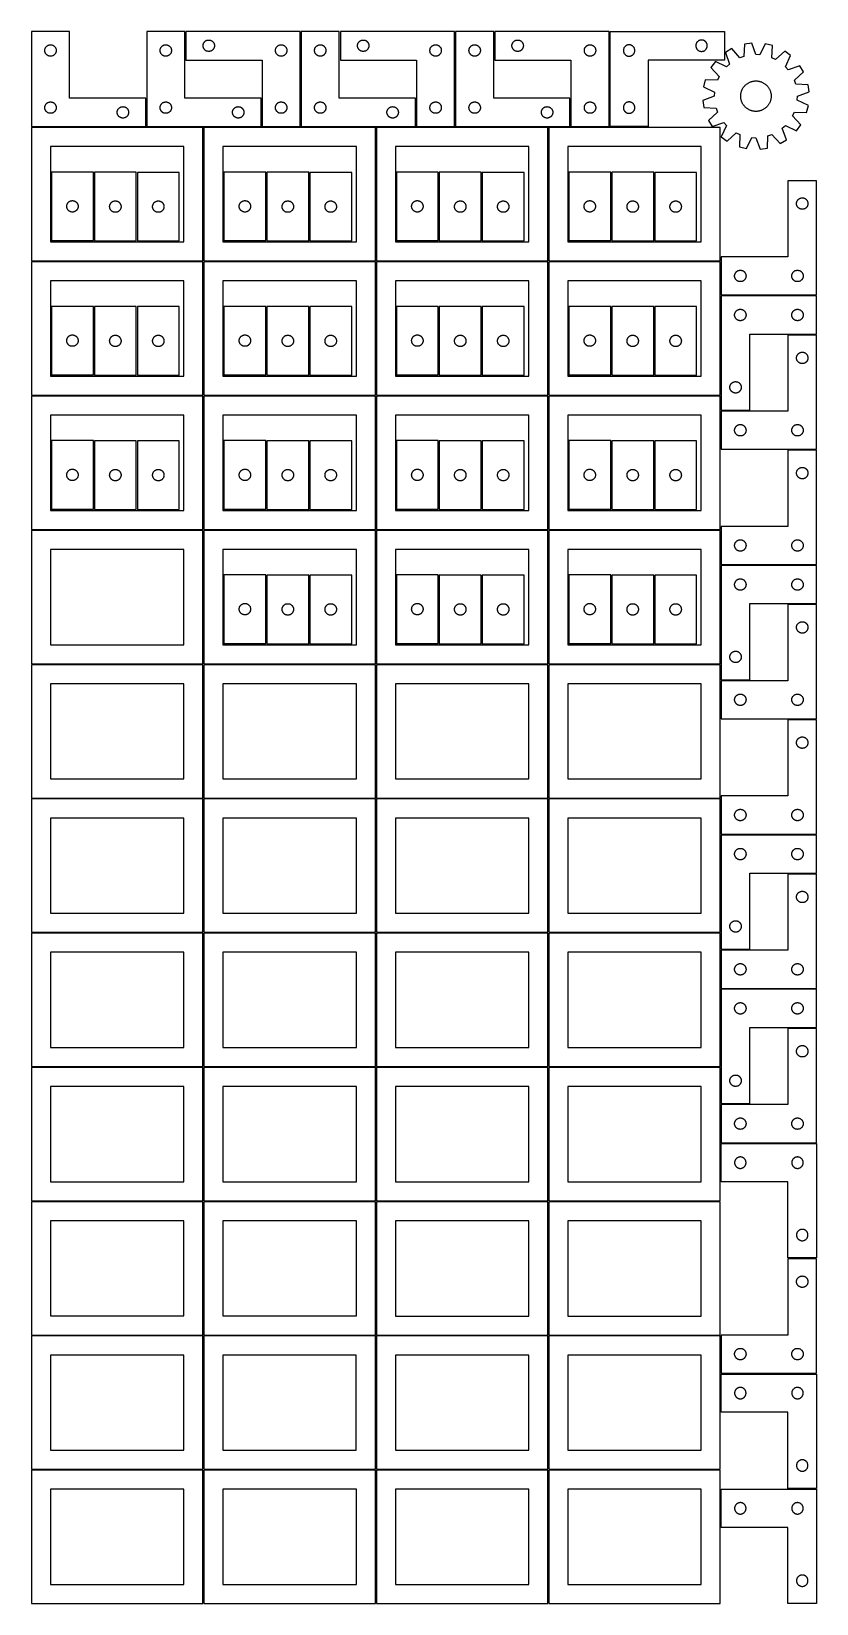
# Model space of a CAD drawing. Header units: millimetres. Extents: x 7 to 1243, y 7 to 2483.
import ezdxf

# ---------------------------------------------------------------- set-up
doc = ezdxf.new("R2010")
doc.units = ezdxf.units.MM
doc.layers.add('COMMON', color=5, linetype='CONTINUOUS', true_color=0x0000ff)
doc.layers.add('CUT', color=7, linetype='CONTINUOUS', true_color=0x000000)

msp = doc.modelspace()

# ---------------------------------------------------------------- linework, layer by layer
at = {"layer": 'COMMON'}
for p, q in [((277.291899, 1697.062902), (277.291899, 1487.062902)), ((6.541899, 1486.312901), (276.541899, 1486.312901)), ((278.0419, 1486.312901), (548.0419, 1486.312901)), ((277.291899, 1485.562901), (277.291899, 1275.562901)), ((820.333739, 1485.541936), (820.333739, 1275.541936)), ((6.541899, 1274.8129), (276.541899, 1274.8129)), ((277.291899, 1274.0629), (277.291899, 1064.0629)), ((278.0419, 1274.8129), (548.0419, 1274.8129)), ((549.583739, 1274.791935), (819.583739, 1274.791935)), ((820.333739, 1274.041935), (820.333739, 1064.041935)), ((821.08374, 1274.791935), (1091.08374, 1274.791935)), ((6.541899, 1063.312899), (276.541899, 1063.312899)), ((277.291899, 1062.562899), (277.291899, 852.562899)), ((278.0419, 1063.312899), (548.0419, 1063.312899)), ((549.583739, 1063.291934), (819.583739, 1063.291934)), ((820.333739, 1062.541934), (820.333739, 852.541934)), ((821.08374, 1063.291934), (1091.08374, 1063.291934)), ((6.541899, 851.812898), (276.541899, 851.812898)), ((277.291899, 851.062898), (277.291899, 641.062898)), ((278.0419, 851.812898), (548.0419, 851.812898)), ((549.583739, 851.791933), (819.583739, 851.791933)), ((820.333739, 851.041933), (820.333739, 641.041933)), ((821.08374, 851.791933), (1091.08374, 851.791933)), ((276.541899, 640.312898), (6.541899, 640.312898)), ((277.291899, 639.562897), (277.291899, 429.562897)), ((548.0419, 640.312898), (278.0419, 640.312898)), ((549.583739, 640.291932), (819.583739, 640.291932)), ((820.333739, 639.541932), (820.333739, 429.541932)), ((821.08374, 640.291932), (1091.08374, 640.291932)), ((6.541899, 428.812896), (276.520965, 428.812896)), ((277.270965, 428.062896), (277.270965, 218.062896)), ((278.0419, 428.812896), (548.020966, 428.812896)), ((819.583739, 428.791932), (549.583739, 428.791932)), ((820.333739, 428.041931), (820.333739, 218.041931)), ((1091.08374, 428.791932), (821.08374, 428.791932)), ((549.583739, 217.29193), (819.562896, 217.29193)), ((820.312896, 216.54193), (820.312896, 6.54193)), ((821.08374, 217.29193), (1091.062897, 217.29193))]:
    msp.add_line(p, q, dxfattribs=at)
at = {"layer": 'CUT'}
for p, q in [((66.520965, 2483.251496), (6.520965, 2483.251496)), ((6.520965, 2483.251496), (6.520965, 2333.251496)), ((66.520965, 2378.251496), (66.520965, 2483.251496)), ((248.041961, 2483.251496), (188.041961, 2483.251496)), ((188.041961, 2483.251496), (188.041961, 2333.251496)), ((248.041961, 2378.251496), (248.041961, 2483.251496)), ((429.680752, 2483.2515), (249.680752, 2483.2515)), ((249.680752, 2483.2515), (249.680752, 2438.2515)), ((429.680752, 2333.2515), (429.680752, 2483.2515)), ((491.20169, 2483.251496), (431.20169, 2483.251496)), ((431.20169, 2483.251496), (431.20169, 2333.251496)), ((491.20169, 2378.251496), (491.20169, 2483.251496)), ((672.840542, 2483.2515), (492.840542, 2483.2515)), ((492.840542, 2483.2515), (492.840542, 2438.2515)), ((672.840542, 2333.2515), (672.840542, 2483.2515)), ((734.36151, 2483.251496), (674.36151, 2483.251496)), ((674.36151, 2483.251496), (674.36151, 2333.251496)), ((734.36151, 2378.251496), (734.36151, 2483.251496)), ((916.000301, 2483.2515), (736.000301, 2483.2515)), ((736.000301, 2483.2515), (736.000301, 2438.2515)), ((916.000301, 2333.2515), (916.000301, 2483.2515)), ((917.521299, 2483.251496), (1097.521299, 2483.251496)), ((917.521299, 2333.251496), (917.521299, 2483.251496)), ((1097.521299, 2483.251496), (1097.521299, 2438.251496)), ((27.520965, 2453.251496), (27.540234, 2453.840124)), ((27.540234, 2452.662868), (27.520965, 2453.251496)), ((27.540234, 2453.840124), (27.597961, 2454.426232)), ((27.597961, 2452.07676), (27.540234, 2452.662868)), ((27.597961, 2454.426232), (27.693897, 2455.007309)), ((27.693897, 2451.495683), (27.597961, 2452.07676)), ((27.693897, 2455.007309), (27.827632, 2455.580868)), ((27.827632, 2455.580868), (27.998593, 2456.144451)), ((27.998593, 2456.144451), (28.206049, 2456.695647)), ((28.206049, 2456.695647), (28.44911, 2457.232094)), ((28.44911, 2457.232094), (28.726736, 2457.751496)), ((28.726736, 2457.751496), (29.037738, 2458.251628)), ((29.037738, 2458.251628), (29.380785, 2458.730349)), ((29.380785, 2458.730349), (29.754406, 2459.185609)), ((29.754406, 2459.185609), (30.157004, 2459.615457)), ((30.157004, 2459.615457), (30.586852, 2460.018054)), ((30.586852, 2460.018054), (31.042112, 2460.391676)), ((31.042112, 2460.391676), (31.520833, 2460.734723)), ((31.520833, 2460.734723), (32.020965, 2461.045725)), ((32.020965, 2461.045725), (32.540366, 2461.323351)), ((32.540366, 2461.323351), (33.076814, 2461.566412)), ((33.076814, 2461.566412), (33.628009, 2461.773867)), ((33.628009, 2461.773867), (34.191593, 2461.944829)), ((34.191593, 2461.944829), (34.765152, 2462.078564)), ((34.765152, 2462.078564), (35.346229, 2462.1745)), ((35.346229, 2462.1745), (35.932336, 2462.232227)), ((35.932336, 2462.232227), (36.520965, 2462.251496)), ((36.520965, 2462.251496), (37.109593, 2462.232227)), ((37.109593, 2462.232227), (37.6957, 2462.1745)), ((37.6957, 2462.1745), (38.276778, 2462.078564)), ((38.276778, 2462.078564), (38.850336, 2461.944829)), ((38.850336, 2461.944829), (39.41392, 2461.773867)), ((39.41392, 2461.773867), (39.965116, 2461.566412)), ((39.965116, 2461.566412), (40.501563, 2461.323351)), ((40.501563, 2461.323351), (41.020965, 2461.045725)), ((41.020965, 2461.045725), (41.521097, 2460.734723)), ((41.521097, 2460.734723), (41.999817, 2460.391676)), ((41.999817, 2460.391676), (42.455077, 2460.018054)), ((42.455077, 2460.018054), (42.884926, 2459.615457)), ((42.884926, 2459.615457), (43.287523, 2459.185609)), ((43.287523, 2459.185609), (43.661145, 2458.730349)), ((43.661145, 2458.730349), (44.004191, 2458.251628)), ((44.004191, 2458.251628), (44.315193, 2457.751496)), ((44.315193, 2457.751496), (44.592819, 2457.232094)), ((44.592819, 2457.232094), (44.83588, 2456.695647)), ((44.83588, 2456.695647), (45.043336, 2456.144451)), ((45.043336, 2456.144451), (45.214297, 2455.580868)), ((45.214297, 2455.580868), (45.348032, 2455.007309)), ((45.348032, 2455.007309), (45.443968, 2454.426232)), ((45.443968, 2452.07676), (45.348032, 2451.495683)), ((45.443968, 2454.426232), (45.501695, 2453.840124)), ((45.501695, 2452.662868), (45.443968, 2452.07676)), ((45.501695, 2453.840124), (45.520965, 2453.251496)), ((45.520965, 2453.251496), (45.501695, 2452.662868)), ((209.041961, 2453.251496), (209.06123, 2453.840124)), ((209.06123, 2452.662868), (209.041961, 2453.251496)), ((209.06123, 2453.840124), (209.118957, 2454.426232)), ((209.118957, 2452.07676), (209.06123, 2452.662868)), ((209.118957, 2454.426232), (209.214893, 2455.007309)), ((209.214893, 2451.495683), (209.118957, 2452.07676)), ((209.214893, 2455.007309), (209.348628, 2455.580868)), ((209.348628, 2455.580868), (209.51959, 2456.144451)), ((209.51959, 2456.144451), (209.727045, 2456.695647)), ((209.727045, 2456.695647), (209.970106, 2457.232094)), ((209.970106, 2457.232094), (210.247732, 2457.751496)), ((210.247732, 2457.751496), (210.558734, 2458.251628)), ((210.558734, 2458.251628), (210.901781, 2458.730349)), ((210.901781, 2458.730349), (211.275402, 2459.185609)), ((211.275402, 2459.185609), (211.678, 2459.615457)), ((211.678, 2459.615457), (212.107848, 2460.018054)), ((212.107848, 2460.018054), (212.563108, 2460.391676)), ((212.563108, 2460.391676), (213.041829, 2460.734723)), ((213.041829, 2460.734723), (213.541961, 2461.045725)), ((213.541961, 2461.045725), (214.061363, 2461.323351)), ((214.061363, 2461.323351), (214.59781, 2461.566412)), ((214.59781, 2461.566412), (215.149006, 2461.773867)), ((215.149006, 2461.773867), (215.712589, 2461.944829)), ((215.712589, 2461.944829), (216.286148, 2462.078564)), ((216.286148, 2462.078564), (216.867225, 2462.1745)), ((216.867225, 2462.1745), (217.453333, 2462.232227)), ((217.453333, 2462.232227), (218.041961, 2462.251496)), ((218.041961, 2462.251496), (218.630589, 2462.232227)), ((218.630589, 2462.232227), (219.216696, 2462.1745)), ((219.216696, 2462.1745), (219.797774, 2462.078564)), ((219.797774, 2462.078564), (220.371332, 2461.944829)), ((220.371332, 2461.944829), (220.934916, 2461.773867)), ((220.934916, 2461.773867), (221.486112, 2461.566412)), ((221.486112, 2461.566412), (222.022559, 2461.323351)), ((222.022559, 2461.323351), (222.541961, 2461.045725)), ((222.541961, 2461.045725), (223.042093, 2460.734723)), ((223.042093, 2460.734723), (223.520814, 2460.391676)), ((223.520814, 2460.391676), (223.976073, 2460.018054)), ((223.976073, 2460.018054), (224.405922, 2459.615457)), ((224.405922, 2459.615457), (224.808519, 2459.185609)), ((224.808519, 2459.185609), (225.182141, 2458.730349)), ((225.182141, 2458.730349), (225.525187, 2458.251628)), ((225.525187, 2458.251628), (225.836189, 2457.751496)), ((225.836189, 2457.751496), (226.113815, 2457.232094)), ((226.113815, 2457.232094), (226.356877, 2456.695647)), ((226.356877, 2456.695647), (226.564332, 2456.144451)), ((226.564332, 2456.144451), (226.735293, 2455.580868)), ((226.735293, 2455.580868), (226.869028, 2455.007309)), ((226.869028, 2455.007309), (226.964964, 2454.426232)), ((226.964964, 2452.07676), (226.869028, 2451.495683)), ((226.964964, 2454.426232), (227.022691, 2453.840124)), ((227.022691, 2452.662868), (226.964964, 2452.07676)), ((227.022691, 2453.840124), (227.041961, 2453.251496)), ((227.041961, 2453.251496), (227.022691, 2452.662868)), ((276.680752, 2460.7515), (276.700021, 2461.340128)), ((276.700021, 2460.162872), (276.680752, 2460.7515)), ((276.700021, 2461.340128), (276.757748, 2461.926235)), ((276.757748, 2459.576764), (276.700021, 2460.162872)), ((276.757748, 2461.926235), (276.853684, 2462.507313)), ((276.853684, 2458.995687), (276.757748, 2459.576764)), ((276.853684, 2462.507313), (276.987419, 2463.080871)), ((276.987419, 2458.422128), (276.853684, 2458.995687)), ((276.987419, 2463.080871), (277.15838, 2463.644455)), ((277.15838, 2457.858545), (276.987419, 2458.422128)), ((277.15838, 2463.644455), (277.365836, 2464.195651)), ((277.365836, 2457.307349), (277.15838, 2457.858545)), ((277.365836, 2464.195651), (277.608897, 2464.732098)), ((277.608897, 2456.770902), (277.365836, 2457.307349)), ((277.608897, 2464.732098), (277.886523, 2465.2515)), ((277.886523, 2456.2515), (277.608897, 2456.770902)), ((277.886523, 2465.2515), (278.197525, 2465.751632)), ((278.197525, 2455.751368), (277.886523, 2456.2515)), ((278.197525, 2465.751632), (278.540572, 2466.230353)), ((278.540572, 2455.272647), (278.197525, 2455.751368)), ((278.540572, 2466.230353), (278.914193, 2466.685612)), ((278.914193, 2454.817387), (278.540572, 2455.272647)), ((278.914193, 2466.685612), (279.316791, 2467.115461)), ((279.316791, 2454.387539), (278.914193, 2454.817387)), ((279.316791, 2467.115461), (279.746639, 2467.518058)), ((279.746639, 2453.984941), (279.316791, 2454.387539)), ((279.746639, 2467.518058), (280.201899, 2467.89168)), ((280.201899, 2453.61132), (279.746639, 2453.984941)), ((280.201899, 2467.89168), (280.680619, 2468.234726)), ((280.680619, 2453.268273), (280.201899, 2453.61132)), ((280.680619, 2468.234726), (281.180752, 2468.545728)), ((281.180752, 2452.957271), (280.680619, 2453.268273)), ((281.180752, 2468.545728), (281.700153, 2468.823354)), ((281.700153, 2452.679645), (281.180752, 2452.957271)), ((281.700153, 2468.823354), (282.236601, 2469.066416)), ((282.236601, 2452.436584), (281.700153, 2452.679645)), ((282.236601, 2469.066416), (282.787796, 2469.273871)), ((282.787796, 2452.229129), (282.236601, 2452.436584)), ((282.787796, 2469.273871), (283.35138, 2469.444832)), ((283.35138, 2452.058167), (282.787796, 2452.229129)), ((283.35138, 2469.444832), (283.924939, 2469.578567)), ((283.924939, 2451.924432), (283.35138, 2452.058167)), ((283.924939, 2469.578567), (284.506016, 2469.674504)), ((284.506016, 2469.674504), (285.092123, 2469.73223)), ((285.092123, 2469.73223), (285.680752, 2469.7515)), ((285.680752, 2469.7515), (286.26938, 2469.73223)), ((286.26938, 2469.73223), (286.855487, 2469.674504)), ((286.855487, 2469.674504), (287.436564, 2469.578567)), ((287.436564, 2469.578567), (288.010123, 2469.444832)), ((288.010123, 2452.058167), (287.436564, 2451.924432)), ((288.010123, 2469.444832), (288.573707, 2469.273871)), ((288.573707, 2452.229129), (288.010123, 2452.058167)), ((288.573707, 2469.273871), (289.124902, 2469.066416)), ((289.124902, 2452.436584), (288.573707, 2452.229129)), ((289.124902, 2469.066416), (289.66135, 2468.823354)), ((289.66135, 2452.679645), (289.124902, 2452.436584)), ((289.66135, 2468.823354), (290.180752, 2468.545728)), ((290.180752, 2452.957271), (289.66135, 2452.679645)), ((290.180752, 2468.545728), (290.680884, 2468.234726)), ((290.680884, 2453.268273), (290.180752, 2452.957271)), ((290.680884, 2468.234726), (291.159604, 2467.89168)), ((291.159604, 2453.61132), (290.680884, 2453.268273)), ((291.159604, 2467.89168), (291.614864, 2467.518058)), ((291.614864, 2453.984941), (291.159604, 2453.61132)), ((291.614864, 2467.518058), (292.044713, 2467.115461)), ((292.044713, 2454.387539), (291.614864, 2453.984941)), ((292.044713, 2467.115461), (292.44731, 2466.685612)), ((292.44731, 2454.817387), (292.044713, 2454.387539)), ((292.44731, 2466.685612), (292.820932, 2466.230353)), ((292.820932, 2455.272647), (292.44731, 2454.817387)), ((292.820932, 2466.230353), (293.163978, 2465.751632)), ((293.163978, 2455.751368), (292.820932, 2455.272647)), ((293.163978, 2465.751632), (293.47498, 2465.2515)), ((293.47498, 2456.2515), (293.163978, 2455.751368)), ((293.47498, 2465.2515), (293.752606, 2464.732098)), ((293.752606, 2456.770902), (293.47498, 2456.2515)), ((293.752606, 2464.732098), (293.995667, 2464.195651)), ((293.995667, 2457.307349), (293.752606, 2456.770902)), ((293.995667, 2464.195651), (294.203123, 2463.644455)), ((294.203123, 2457.858545), (293.995667, 2457.307349)), ((294.203123, 2463.644455), (294.374084, 2463.080871)), ((294.374084, 2458.422128), (294.203123, 2457.858545)), ((294.374084, 2463.080871), (294.507819, 2462.507313)), ((294.507819, 2458.995687), (294.374084, 2458.422128)), ((294.507819, 2462.507313), (294.603755, 2461.926235)), ((294.603755, 2459.576764), (294.507819, 2458.995687)), ((294.603755, 2461.926235), (294.661482, 2461.340128)), ((294.661482, 2460.162872), (294.603755, 2459.576764)), ((294.661482, 2461.340128), (294.680752, 2460.7515)), ((294.680752, 2460.7515), (294.661482, 2460.162872)), ((390.680752, 2453.2515), (390.700021, 2453.840128)), ((390.700021, 2452.662872), (390.680752, 2453.2515)), ((390.700021, 2453.840128), (390.757748, 2454.426235)), ((390.757748, 2452.076764), (390.700021, 2452.662872)), ((390.757748, 2454.426235), (390.853684, 2455.007313)), ((390.853684, 2451.495687), (390.757748, 2452.076764)), ((390.853684, 2455.007313), (390.987419, 2455.580871)), ((390.987419, 2455.580871), (391.15838, 2456.144455)), ((391.15838, 2456.144455), (391.365836, 2456.695651)), ((391.365836, 2456.695651), (391.608897, 2457.232098)), ((391.608897, 2457.232098), (391.886523, 2457.7515)), ((391.886523, 2457.7515), (392.197525, 2458.251632)), ((392.197525, 2458.251632), (392.540572, 2458.730353)), ((392.540572, 2458.730353), (392.914193, 2459.185612)), ((392.914193, 2459.185612), (393.316791, 2459.615461)), ((393.316791, 2459.615461), (393.746639, 2460.018058)), ((393.746639, 2460.018058), (394.201899, 2460.39168)), ((394.201899, 2460.39168), (394.680619, 2460.734726)), ((394.680619, 2460.734726), (395.180752, 2461.045728)), ((395.180752, 2461.045728), (395.700153, 2461.323354)), ((395.700153, 2461.323354), (396.236601, 2461.566416)), ((396.236601, 2461.566416), (396.787796, 2461.773871)), ((396.787796, 2461.773871), (397.35138, 2461.944832)), ((397.35138, 2461.944832), (397.924939, 2462.078567)), ((397.924939, 2462.078567), (398.506016, 2462.174504)), ((398.506016, 2462.174504), (399.092123, 2462.23223)), ((399.092123, 2462.23223), (399.680752, 2462.2515)), ((399.680752, 2462.2515), (400.26938, 2462.23223)), ((400.26938, 2462.23223), (400.855487, 2462.174504)), ((400.855487, 2462.174504), (401.436564, 2462.078567)), ((401.436564, 2462.078567), (402.010123, 2461.944832)), ((402.010123, 2461.944832), (402.573707, 2461.773871)), ((402.573707, 2461.773871), (403.124902, 2461.566416)), ((403.124902, 2461.566416), (403.66135, 2461.323354)), ((403.66135, 2461.323354), (404.180752, 2461.045728)), ((404.180752, 2461.045728), (404.680884, 2460.734726)), ((404.680884, 2460.734726), (405.159604, 2460.39168)), ((405.159604, 2460.39168), (405.614864, 2460.018058)), ((405.614864, 2460.018058), (406.044713, 2459.615461)), ((406.044713, 2459.615461), (406.44731, 2459.185612)), ((406.44731, 2459.185612), (406.820932, 2458.730353)), ((406.820932, 2458.730353), (407.163978, 2458.251632)), ((407.163978, 2458.251632), (407.47498, 2457.7515)), ((407.47498, 2457.7515), (407.752606, 2457.232098)), ((407.752606, 2457.232098), (407.995667, 2456.695651)), ((407.995667, 2456.695651), (408.203123, 2456.144455)), ((408.203123, 2456.144455), (408.374084, 2455.580871)), ((408.374084, 2455.580871), (408.507819, 2455.007313)), ((408.507819, 2455.007313), (408.603755, 2454.426235)), ((408.603755, 2452.076764), (408.507819, 2451.495687)), ((408.603755, 2454.426235), (408.661482, 2453.840128)), ((408.661482, 2452.662872), (408.603755, 2452.076764)), ((408.661482, 2453.840128), (408.680752, 2453.2515)), ((408.680752, 2453.2515), (408.661482, 2452.662872)), ((452.20169, 2453.251496), (452.220959, 2453.840124)), ((452.220959, 2452.662868), (452.20169, 2453.251496)), ((452.220959, 2453.840124), (452.278686, 2454.426232)), ((452.278686, 2452.07676), (452.220959, 2452.662868)), ((452.278686, 2454.426232), (452.374622, 2455.007309)), ((452.374622, 2451.495683), (452.278686, 2452.07676)), ((452.374622, 2455.007309), (452.508357, 2455.580868)), ((452.508357, 2455.580868), (452.679319, 2456.144451)), ((452.679319, 2456.144451), (452.886774, 2456.695647)), ((452.886774, 2456.695647), (453.129835, 2457.232094)), ((453.129835, 2457.232094), (453.407461, 2457.751496)), ((453.407461, 2457.751496), (453.718463, 2458.251628)), ((453.718463, 2458.251628), (454.06151, 2458.730349)), ((454.06151, 2458.730349), (454.435131, 2459.185609)), ((454.435131, 2459.185609), (454.837729, 2459.615457)), ((454.837729, 2459.615457), (455.267577, 2460.018054)), ((455.267577, 2460.018054), (455.722837, 2460.391676)), ((455.722837, 2460.391676), (456.201558, 2460.734723)), ((456.201558, 2460.734723), (456.70169, 2461.045725)), ((456.70169, 2461.045725), (457.221092, 2461.323351)), ((457.221092, 2461.323351), (457.757539, 2461.566412)), ((457.757539, 2461.566412), (458.308735, 2461.773867)), ((458.308735, 2461.773867), (458.872318, 2461.944829)), ((458.872318, 2461.944829), (459.445877, 2462.078564)), ((459.445877, 2462.078564), (460.026954, 2462.1745)), ((460.026954, 2462.1745), (460.613062, 2462.232227)), ((460.613062, 2462.232227), (461.20169, 2462.251496)), ((461.20169, 2462.251496), (461.790318, 2462.232227)), ((461.790318, 2462.232227), (462.376425, 2462.1745)), ((462.376425, 2462.1745), (462.957503, 2462.078564)), ((462.957503, 2462.078564), (463.531061, 2461.944829)), ((463.531061, 2461.944829), (464.094645, 2461.773867)), ((464.094645, 2461.773867), (464.645841, 2461.566412)), ((464.645841, 2461.566412), (465.182288, 2461.323351)), ((465.182288, 2461.323351), (465.70169, 2461.045725)), ((465.70169, 2461.045725), (466.201822, 2460.734723)), ((466.201822, 2460.734723), (466.680543, 2460.391676)), ((466.680543, 2460.391676), (467.135802, 2460.018054)), ((467.135802, 2460.018054), (467.565651, 2459.615457)), ((467.565651, 2459.615457), (467.968248, 2459.185609)), ((467.968248, 2459.185609), (468.34187, 2458.730349)), ((468.34187, 2458.730349), (468.684916, 2458.251628)), ((468.684916, 2458.251628), (468.995918, 2457.751496)), ((468.995918, 2457.751496), (469.273544, 2457.232094)), ((469.273544, 2457.232094), (469.516606, 2456.695647)), ((469.516606, 2456.695647), (469.724061, 2456.144451)), ((469.724061, 2456.144451), (469.895022, 2455.580868)), ((469.895022, 2455.580868), (470.028757, 2455.007309)), ((470.028757, 2455.007309), (470.124693, 2454.426232)), ((470.124693, 2452.07676), (470.028757, 2451.495683)), ((470.124693, 2454.426232), (470.18242, 2453.840124)), ((470.18242, 2452.662868), (470.124693, 2452.07676)), ((470.18242, 2453.840124), (470.20169, 2453.251496)), ((470.20169, 2453.251496), (470.18242, 2452.662868)), ((519.840542, 2460.7515), (519.859811, 2461.340128)), ((519.859811, 2460.162872), (519.840542, 2460.7515)), ((519.859811, 2461.340128), (519.917538, 2461.926235)), ((519.917538, 2459.576764), (519.859811, 2460.162872)), ((519.917538, 2461.926235), (520.013474, 2462.507313)), ((520.013474, 2458.995687), (519.917538, 2459.576764)), ((520.013474, 2462.507313), (520.147209, 2463.080871)), ((520.147209, 2458.422128), (520.013474, 2458.995687)), ((520.147209, 2463.080871), (520.31817, 2463.644455)), ((520.31817, 2457.858545), (520.147209, 2458.422128)), ((520.31817, 2463.644455), (520.525626, 2464.195651)), ((520.525626, 2457.307349), (520.31817, 2457.858545)), ((520.525626, 2464.195651), (520.768687, 2464.732098)), ((520.768687, 2456.770902), (520.525626, 2457.307349)), ((520.768687, 2464.732098), (521.046313, 2465.2515)), ((521.046313, 2456.2515), (520.768687, 2456.770902)), ((521.046313, 2465.2515), (521.357315, 2465.751632)), ((521.357315, 2455.751368), (521.046313, 2456.2515)), ((521.357315, 2465.751632), (521.700362, 2466.230353)), ((521.700362, 2455.272647), (521.357315, 2455.751368)), ((521.700362, 2466.230353), (522.073983, 2466.685612)), ((522.073983, 2454.817387), (521.700362, 2455.272647)), ((522.073983, 2466.685612), (522.476581, 2467.115461)), ((522.476581, 2454.387539), (522.073983, 2454.817387)), ((522.476581, 2467.115461), (522.906429, 2467.518058)), ((522.906429, 2453.984941), (522.476581, 2454.387539)), ((522.906429, 2467.518058), (523.361689, 2467.89168)), ((523.361689, 2453.61132), (522.906429, 2453.984941)), ((523.361689, 2467.89168), (523.84041, 2468.234726)), ((523.84041, 2453.268273), (523.361689, 2453.61132)), ((523.84041, 2468.234726), (524.340542, 2468.545728)), ((524.340542, 2452.957271), (523.84041, 2453.268273)), ((524.340542, 2468.545728), (524.859943, 2468.823354)), ((524.859943, 2452.679645), (524.340542, 2452.957271)), ((524.859943, 2468.823354), (525.396391, 2469.066416)), ((525.396391, 2452.436584), (524.859943, 2452.679645)), ((525.396391, 2469.066416), (525.947586, 2469.273871)), ((525.947586, 2452.229129), (525.396391, 2452.436584)), ((525.947586, 2469.273871), (526.51117, 2469.444832)), ((526.51117, 2452.058167), (525.947586, 2452.229129)), ((526.51117, 2469.444832), (527.084729, 2469.578567)), ((527.084729, 2451.924432), (526.51117, 2452.058167)), ((527.084729, 2469.578567), (527.665806, 2469.674504)), ((527.665806, 2469.674504), (528.251913, 2469.73223)), ((528.251913, 2469.73223), (528.840542, 2469.7515)), ((528.840542, 2469.7515), (529.42917, 2469.73223)), ((529.42917, 2469.73223), (530.015277, 2469.674504)), ((530.015277, 2469.674504), (530.596355, 2469.578567)), ((530.596355, 2469.578567), (531.169913, 2469.444832)), ((531.169913, 2452.058167), (530.596355, 2451.924432)), ((531.169913, 2469.444832), (531.733497, 2469.273871)), ((531.733497, 2452.229129), (531.169913, 2452.058167)), ((531.733497, 2469.273871), (532.284693, 2469.066416)), ((532.284693, 2452.436584), (531.733497, 2452.229129)), ((532.284693, 2469.066416), (532.82114, 2468.823354)), ((532.82114, 2452.679645), (532.284693, 2452.436584)), ((532.82114, 2468.823354), (533.340542, 2468.545728)), ((533.340542, 2452.957271), (532.82114, 2452.679645)), ((533.340542, 2468.545728), (533.840674, 2468.234726)), ((533.840674, 2453.268273), (533.340542, 2452.957271)), ((533.840674, 2468.234726), (534.319394, 2467.89168)), ((534.319394, 2453.61132), (533.840674, 2453.268273)), ((534.319394, 2467.89168), (534.774654, 2467.518058)), ((534.774654, 2453.984941), (534.319394, 2453.61132)), ((534.774654, 2467.518058), (535.204503, 2467.115461)), ((535.204503, 2454.387539), (534.774654, 2453.984941)), ((535.204503, 2467.115461), (535.6071, 2466.685612)), ((535.6071, 2454.817387), (535.204503, 2454.387539)), ((535.6071, 2466.685612), (535.980722, 2466.230353)), ((535.980722, 2455.272647), (535.6071, 2454.817387)), ((535.980722, 2466.230353), (536.323768, 2465.751632)), ((536.323768, 2455.751368), (535.980722, 2455.272647)), ((536.323768, 2465.751632), (536.63477, 2465.2515)), ((536.63477, 2456.2515), (536.323768, 2455.751368)), ((536.63477, 2465.2515), (536.912396, 2464.732098)), ((536.912396, 2456.770902), (536.63477, 2456.2515)), ((536.912396, 2464.732098), (537.155457, 2464.195651)), ((537.155457, 2457.307349), (536.912396, 2456.770902)), ((537.155457, 2464.195651), (537.362913, 2463.644455)), ((537.362913, 2457.858545), (537.155457, 2457.307349)), ((537.362913, 2463.644455), (537.533874, 2463.080871)), ((537.533874, 2458.422128), (537.362913, 2457.858545)), ((537.533874, 2463.080871), (537.667609, 2462.507313)), ((537.667609, 2458.995687), (537.533874, 2458.422128)), ((537.667609, 2462.507313), (537.763545, 2461.926235)), ((537.763545, 2459.576764), (537.667609, 2458.995687)), ((537.763545, 2461.926235), (537.821272, 2461.340128)), ((537.821272, 2460.162872), (537.763545, 2459.576764)), ((537.821272, 2461.340128), (537.840542, 2460.7515)), ((537.840542, 2460.7515), (537.821272, 2460.162872)), ((633.840542, 2453.2515), (633.859811, 2453.840128)), ((633.859811, 2452.662872), (633.840542, 2453.2515)), ((633.859811, 2453.840128), (633.917538, 2454.426235)), ((633.917538, 2452.076764), (633.859811, 2452.662872)), ((633.917538, 2454.426235), (634.013474, 2455.007313)), ((634.013474, 2451.495687), (633.917538, 2452.076764)), ((634.013474, 2455.007313), (634.147209, 2455.580871)), ((634.147209, 2455.580871), (634.31817, 2456.144455)), ((634.31817, 2456.144455), (634.525626, 2456.695651)), ((634.525626, 2456.695651), (634.768687, 2457.232098)), ((634.768687, 2457.232098), (635.046313, 2457.7515)), ((635.046313, 2457.7515), (635.357315, 2458.251632)), ((635.357315, 2458.251632), (635.700362, 2458.730353)), ((635.700362, 2458.730353), (636.073983, 2459.185612)), ((636.073983, 2459.185612), (636.476581, 2459.615461)), ((636.476581, 2459.615461), (636.906429, 2460.018058)), ((636.906429, 2460.018058), (637.361689, 2460.39168)), ((637.361689, 2460.39168), (637.84041, 2460.734726)), ((637.84041, 2460.734726), (638.340542, 2461.045728)), ((638.340542, 2461.045728), (638.859943, 2461.323354)), ((638.859943, 2461.323354), (639.396391, 2461.566416)), ((639.396391, 2461.566416), (639.947586, 2461.773871)), ((639.947586, 2461.773871), (640.51117, 2461.944832)), ((640.51117, 2461.944832), (641.084729, 2462.078567)), ((641.084729, 2462.078567), (641.665806, 2462.174504)), ((641.665806, 2462.174504), (642.251913, 2462.23223)), ((642.251913, 2462.23223), (642.840542, 2462.2515)), ((642.840542, 2462.2515), (643.42917, 2462.23223)), ((643.42917, 2462.23223), (644.015277, 2462.174504)), ((644.015277, 2462.174504), (644.596355, 2462.078567)), ((644.596355, 2462.078567), (645.169913, 2461.944832)), ((645.169913, 2461.944832), (645.733497, 2461.773871)), ((645.733497, 2461.773871), (646.284693, 2461.566416)), ((646.284693, 2461.566416), (646.82114, 2461.323354)), ((646.82114, 2461.323354), (647.340542, 2461.045728)), ((647.340542, 2461.045728), (647.840674, 2460.734726)), ((647.840674, 2460.734726), (648.319394, 2460.39168)), ((648.319394, 2460.39168), (648.774654, 2460.018058)), ((648.774654, 2460.018058), (649.204503, 2459.615461)), ((649.204503, 2459.615461), (649.6071, 2459.185612)), ((649.6071, 2459.185612), (649.980722, 2458.730353)), ((649.980722, 2458.730353), (650.323768, 2458.251632)), ((650.323768, 2458.251632), (650.63477, 2457.7515)), ((650.63477, 2457.7515), (650.912396, 2457.232098)), ((650.912396, 2457.232098), (651.155457, 2456.695651)), ((651.155457, 2456.695651), (651.362913, 2456.144455)), ((651.362913, 2456.144455), (651.533874, 2455.580871)), ((651.533874, 2455.580871), (651.667609, 2455.007313)), ((651.667609, 2455.007313), (651.763545, 2454.426235)), ((651.763545, 2452.076764), (651.667609, 2451.495687)), ((651.763545, 2454.426235), (651.821272, 2453.840128)), ((651.821272, 2452.662872), (651.763545, 2452.076764)), ((651.821272, 2453.840128), (651.840542, 2453.2515)), ((651.840542, 2453.2515), (651.821272, 2452.662872)), ((695.36151, 2453.251496), (695.38078, 2453.840124)), ((695.38078, 2452.662868), (695.36151, 2453.251496)), ((695.38078, 2453.840124), (695.438507, 2454.426232)), ((695.438507, 2452.07676), (695.38078, 2452.662868)), ((695.438507, 2454.426232), (695.534443, 2455.007309)), ((695.534443, 2451.495683), (695.438507, 2452.07676)), ((695.534443, 2455.007309), (695.668178, 2455.580868)), ((695.668178, 2455.580868), (695.839139, 2456.144451)), ((695.839139, 2456.144451), (696.046594, 2456.695647)), ((696.046594, 2456.695647), (696.289656, 2457.232094)), ((696.289656, 2457.232094), (696.567282, 2457.751496)), ((696.567282, 2457.751496), (696.878284, 2458.251628)), ((696.878284, 2458.251628), (697.22133, 2458.730349)), ((697.22133, 2458.730349), (697.594952, 2459.185609)), ((697.594952, 2459.185609), (697.997549, 2459.615457)), ((697.997549, 2459.615457), (698.427398, 2460.018054)), ((698.427398, 2460.018054), (698.882657, 2460.391676)), ((698.882657, 2460.391676), (699.361378, 2460.734723)), ((699.361378, 2460.734723), (699.86151, 2461.045725)), ((699.86151, 2461.045725), (700.380912, 2461.323351)), ((700.380912, 2461.323351), (700.917359, 2461.566412)), ((700.917359, 2461.566412), (701.468555, 2461.773867)), ((701.468555, 2461.773867), (702.032139, 2461.944829)), ((702.032139, 2461.944829), (702.605697, 2462.078564)), ((702.605697, 2462.078564), (703.186775, 2462.1745)), ((703.186775, 2462.1745), (703.772882, 2462.232227)), ((703.772882, 2462.232227), (704.36151, 2462.251496)), ((704.36151, 2462.251496), (704.950138, 2462.232227)), ((704.950138, 2462.232227), (705.536246, 2462.1745)), ((705.536246, 2462.1745), (706.117323, 2462.078564)), ((706.117323, 2462.078564), (706.690882, 2461.944829)), ((706.690882, 2461.944829), (707.254465, 2461.773867)), ((707.254465, 2461.773867), (707.805661, 2461.566412)), ((707.805661, 2461.566412), (708.342109, 2461.323351)), ((708.342109, 2461.323351), (708.86151, 2461.045725)), ((708.86151, 2461.045725), (709.361642, 2460.734723)), ((709.361642, 2460.734723), (709.840363, 2460.391676)), ((709.840363, 2460.391676), (710.295623, 2460.018054)), ((710.295623, 2460.018054), (710.725471, 2459.615457)), ((710.725471, 2459.615457), (711.128069, 2459.185609)), ((711.128069, 2459.185609), (711.50169, 2458.730349)), ((711.50169, 2458.730349), (711.844737, 2458.251628)), ((711.844737, 2458.251628), (712.155739, 2457.751496)), ((712.155739, 2457.751496), (712.433365, 2457.232094)), ((712.433365, 2457.232094), (712.676426, 2456.695647)), ((712.676426, 2456.695647), (712.883881, 2456.144451)), ((712.883881, 2456.144451), (713.054843, 2455.580868)), ((713.054843, 2455.580868), (713.188578, 2455.007309)), ((713.188578, 2455.007309), (713.284514, 2454.426232)), ((713.284514, 2452.07676), (713.188578, 2451.495683)), ((713.284514, 2454.426232), (713.342241, 2453.840124)), ((713.342241, 2452.662868), (713.284514, 2452.07676)), ((713.342241, 2453.840124), (713.36151, 2453.251496)), ((713.36151, 2453.251496), (713.342241, 2452.662868)), ((763.000301, 2460.7515), (763.019571, 2461.340128)), ((763.019571, 2460.162872), (763.000301, 2460.7515)), ((763.019571, 2461.340128), (763.077297, 2461.926235)), ((763.077297, 2459.576764), (763.019571, 2460.162872)), ((763.077297, 2461.926235), (763.173234, 2462.507313)), ((763.173234, 2458.995687), (763.077297, 2459.576764)), ((763.173234, 2462.507313), (763.306969, 2463.080871)), ((763.306969, 2458.422128), (763.173234, 2458.995687)), ((763.306969, 2463.080871), (763.47793, 2463.644455)), ((763.47793, 2457.858545), (763.306969, 2458.422128)), ((763.47793, 2463.644455), (763.685385, 2464.195651)), ((763.685385, 2457.307349), (763.47793, 2457.858545)), ((763.685385, 2464.195651), (763.928446, 2464.732098)), ((763.928446, 2456.770902), (763.685385, 2457.307349)), ((763.928446, 2464.732098), (764.206073, 2465.2515)), ((764.206073, 2456.2515), (763.928446, 2456.770902)), ((764.206073, 2465.2515), (764.517075, 2465.751632)), ((764.517075, 2455.751368), (764.206073, 2456.2515)), ((764.517075, 2465.751632), (764.860121, 2466.230353)), ((764.860121, 2455.272647), (764.517075, 2455.751368)), ((764.860121, 2466.230353), (765.233743, 2466.685612)), ((765.233743, 2454.817387), (764.860121, 2455.272647)), ((765.233743, 2466.685612), (765.63634, 2467.115461)), ((765.63634, 2454.387539), (765.233743, 2454.817387)), ((765.63634, 2467.115461), (766.066189, 2467.518058)), ((766.066189, 2453.984941), (765.63634, 2454.387539)), ((766.066189, 2467.518058), (766.521448, 2467.89168)), ((766.521448, 2453.61132), (766.066189, 2453.984941)), ((766.521448, 2467.89168), (767.000169, 2468.234726)), ((767.000169, 2453.268273), (766.521448, 2453.61132)), ((767.000169, 2468.234726), (767.500301, 2468.545728)), ((767.500301, 2452.957271), (767.000169, 2453.268273)), ((767.500301, 2468.545728), (768.019703, 2468.823354)), ((768.019703, 2452.679645), (767.500301, 2452.957271)), ((768.019703, 2468.823354), (768.55615, 2469.066416)), ((768.55615, 2452.436584), (768.019703, 2452.679645)), ((768.55615, 2469.066416), (769.107346, 2469.273871)), ((769.107346, 2452.229129), (768.55615, 2452.436584)), ((769.107346, 2469.273871), (769.67093, 2469.444832)), ((769.67093, 2452.058167), (769.107346, 2452.229129)), ((769.67093, 2469.444832), (770.244488, 2469.578567)), ((770.244488, 2451.924432), (769.67093, 2452.058167)), ((770.244488, 2469.578567), (770.825565, 2469.674504)), ((770.825565, 2469.674504), (771.411673, 2469.73223)), ((771.411673, 2469.73223), (772.000301, 2469.7515)), ((772.000301, 2469.7515), (772.588929, 2469.73223)), ((772.588929, 2469.73223), (773.175037, 2469.674504)), ((773.175037, 2469.674504), (773.756114, 2469.578567)), ((773.756114, 2469.578567), (774.329673, 2469.444832)), ((774.329673, 2452.058167), (773.756114, 2451.924432)), ((774.329673, 2469.444832), (774.893256, 2469.273871)), ((774.893256, 2452.229129), (774.329673, 2452.058167)), ((774.893256, 2469.273871), (775.444452, 2469.066416)), ((775.444452, 2452.436584), (774.893256, 2452.229129)), ((775.444452, 2469.066416), (775.980899, 2468.823354)), ((775.980899, 2452.679645), (775.444452, 2452.436584)), ((775.980899, 2468.823354), (776.500301, 2468.545728)), ((776.500301, 2452.957271), (775.980899, 2452.679645)), ((776.500301, 2468.545728), (777.000433, 2468.234726)), ((777.000433, 2453.268273), (776.500301, 2452.957271)), ((777.000433, 2468.234726), (777.479154, 2467.89168)), ((777.479154, 2453.61132), (777.000433, 2453.268273)), ((777.479154, 2467.89168), (777.934413, 2467.518058)), ((777.934413, 2453.984941), (777.479154, 2453.61132)), ((777.934413, 2467.518058), (778.364262, 2467.115461)), ((778.364262, 2454.387539), (777.934413, 2453.984941)), ((778.364262, 2467.115461), (778.766859, 2466.685612)), ((778.766859, 2454.817387), (778.364262, 2454.387539)), ((778.766859, 2466.685612), (779.140481, 2466.230353)), ((779.140481, 2455.272647), (778.766859, 2454.817387)), ((779.140481, 2466.230353), (779.483528, 2465.751632)), ((779.483528, 2455.751368), (779.140481, 2455.272647)), ((779.483528, 2465.751632), (779.79453, 2465.2515)), ((779.79453, 2456.2515), (779.483528, 2455.751368)), ((779.79453, 2465.2515), (780.072156, 2464.732098)), ((780.072156, 2456.770902), (779.79453, 2456.2515)), ((780.072156, 2464.732098), (780.315217, 2464.195651)), ((780.315217, 2457.307349), (780.072156, 2456.770902)), ((780.315217, 2464.195651), (780.522672, 2463.644455)), ((780.522672, 2457.858545), (780.315217, 2457.307349)), ((780.522672, 2463.644455), (780.693634, 2463.080871)), ((780.693634, 2458.422128), (780.522672, 2457.858545)), ((780.693634, 2463.080871), (780.827369, 2462.507313)), ((780.827369, 2458.995687), (780.693634, 2458.422128)), ((780.827369, 2462.507313), (780.923305, 2461.926235)), ((780.923305, 2459.576764), (780.827369, 2458.995687)), ((780.923305, 2461.926235), (780.981031, 2461.340128)), ((780.981031, 2460.162872), (780.923305, 2459.576764)), ((780.981031, 2461.340128), (781.000301, 2460.7515)), ((781.000301, 2460.7515), (780.981031, 2460.162872)), ((877.000301, 2453.2515), (877.019571, 2453.840128)), ((877.019571, 2452.662872), (877.000301, 2453.2515)), ((877.019571, 2453.840128), (877.077297, 2454.426235)), ((877.077297, 2452.076764), (877.019571, 2452.662872)), ((877.077297, 2454.426235), (877.173234, 2455.007313)), ((877.173234, 2451.495687), (877.077297, 2452.076764)), ((877.173234, 2455.007313), (877.306969, 2455.580871)), ((877.306969, 2455.580871), (877.47793, 2456.144455)), ((877.47793, 2456.144455), (877.685385, 2456.695651)), ((877.685385, 2456.695651), (877.928446, 2457.232098)), ((877.928446, 2457.232098), (878.206073, 2457.7515)), ((878.206073, 2457.7515), (878.517075, 2458.251632)), ((878.517075, 2458.251632), (878.860121, 2458.730353)), ((878.860121, 2458.730353), (879.233743, 2459.185612)), ((879.233743, 2459.185612), (879.63634, 2459.615461)), ((879.63634, 2459.615461), (880.066189, 2460.018058)), ((880.066189, 2460.018058), (880.521448, 2460.39168)), ((880.521448, 2460.39168), (881.000169, 2460.734726)), ((881.000169, 2460.734726), (881.500301, 2461.045728)), ((881.500301, 2461.045728), (882.019703, 2461.323354)), ((882.019703, 2461.323354), (882.55615, 2461.566416)), ((882.55615, 2461.566416), (883.107346, 2461.773871)), ((883.107346, 2461.773871), (883.67093, 2461.944832)), ((883.67093, 2461.944832), (884.244488, 2462.078567)), ((884.244488, 2462.078567), (884.825565, 2462.174504)), ((884.825565, 2462.174504), (885.411673, 2462.23223)), ((885.411673, 2462.23223), (886.000301, 2462.2515)), ((886.000301, 2462.2515), (886.588929, 2462.23223)), ((886.588929, 2462.23223), (887.175037, 2462.174504)), ((887.175037, 2462.174504), (887.756114, 2462.078567)), ((887.756114, 2462.078567), (888.329673, 2461.944832)), ((888.329673, 2461.944832), (888.893256, 2461.773871)), ((888.893256, 2461.773871), (889.444452, 2461.566416)), ((889.444452, 2461.566416), (889.980899, 2461.323354)), ((889.980899, 2461.323354), (890.500301, 2461.045728)), ((890.500301, 2461.045728), (891.000433, 2460.734726)), ((891.000433, 2460.734726), (891.479154, 2460.39168)), ((891.479154, 2460.39168), (891.934413, 2460.018058)), ((891.934413, 2460.018058), (892.364262, 2459.615461)), ((892.364262, 2459.615461), (892.766859, 2459.185612)), ((892.766859, 2459.185612), (893.140481, 2458.730353)), ((893.140481, 2458.730353), (893.483528, 2458.251632)), ((893.483528, 2458.251632), (893.79453, 2457.7515)), ((893.79453, 2457.7515), (894.072156, 2457.232098)), ((894.072156, 2457.232098), (894.315217, 2456.695651)), ((894.315217, 2456.695651), (894.522672, 2456.144455)), ((894.522672, 2456.144455), (894.693634, 2455.580871)), ((894.693634, 2455.580871), (894.827369, 2455.007313)), ((894.827369, 2455.007313), (894.923305, 2454.426235)), ((894.923305, 2452.076764), (894.827369, 2451.495687)), ((894.923305, 2454.426235), (894.981031, 2453.840128)), ((894.981031, 2452.662872), (894.923305, 2452.076764)), ((894.981031, 2453.840128), (895.000301, 2453.2515)), ((895.000301, 2453.2515), (894.981031, 2452.662872)), ((938.540569, 2453.840124), (938.521299, 2453.251496)), ((938.521299, 2453.251496), (938.540569, 2452.662868)), ((938.598295, 2454.426232), (938.540569, 2453.840124)), ((938.540569, 2452.662868), (938.598295, 2452.07676)), ((938.694231, 2455.007309), (938.598295, 2454.426232)), ((938.598295, 2452.07676), (938.694231, 2451.495683)), ((938.827967, 2455.580868), (938.694231, 2455.007309)), ((938.998928, 2456.144451), (938.827967, 2455.580868)), ((939.206383, 2456.695647), (938.998928, 2456.144451)), ((939.449444, 2457.232094), (939.206383, 2456.695647)), ((939.72707, 2457.751496), (939.449444, 2457.232094)), ((940.038072, 2458.251628), (939.72707, 2457.751496)), ((940.381119, 2458.730349), (940.038072, 2458.251628)), ((940.754741, 2459.185609), (940.381119, 2458.730349)), ((941.157338, 2459.615457), (940.754741, 2459.185609)), ((941.587187, 2460.018054), (941.157338, 2459.615457)), ((942.042446, 2460.391676), (941.587187, 2460.018054)), ((942.521167, 2460.734723), (942.042446, 2460.391676)), ((943.021299, 2461.045725), (942.521167, 2460.734723)), ((943.540701, 2461.323351), (943.021299, 2461.045725)), ((944.077148, 2461.566412), (943.540701, 2461.323351)), ((944.628344, 2461.773867), (944.077148, 2461.566412)), ((945.191928, 2461.944829), (944.628344, 2461.773867)), ((945.765486, 2462.078564), (945.191928, 2461.944829)), ((946.346563, 2462.1745), (945.765486, 2462.078564)), ((946.932671, 2462.232227), (946.346563, 2462.1745)), ((947.521299, 2462.251496), (946.932671, 2462.232227)), ((948.109927, 2462.232227), (947.521299, 2462.251496)), ((948.696035, 2462.1745), (948.109927, 2462.232227)), ((949.277112, 2462.078564), (948.696035, 2462.1745)), ((949.85067, 2461.944829), (949.277112, 2462.078564)), ((950.414254, 2461.773867), (949.85067, 2461.944829)), ((950.96545, 2461.566412), (950.414254, 2461.773867)), ((951.501897, 2461.323351), (950.96545, 2461.566412)), ((952.021299, 2461.045725), (951.501897, 2461.323351)), ((952.521431, 2460.734723), (952.021299, 2461.045725)), ((953.000152, 2460.391676), (952.521431, 2460.734723)), ((953.455411, 2460.018054), (953.000152, 2460.391676)), ((953.88526, 2459.615457), (953.455411, 2460.018054)), ((954.287857, 2459.185609), (953.88526, 2459.615457)), ((954.661479, 2458.730349), (954.287857, 2459.185609)), ((955.004526, 2458.251628), (954.661479, 2458.730349)), ((955.315528, 2457.751496), (955.004526, 2458.251628)), ((955.593154, 2457.232094), (955.315528, 2457.751496)), ((955.836215, 2456.695647), (955.593154, 2457.232094)), ((956.04367, 2456.144451), (955.836215, 2456.695647)), ((956.214631, 2455.580868), (956.04367, 2456.144451)), ((956.348367, 2455.007309), (956.214631, 2455.580868)), ((956.444303, 2454.426232), (956.348367, 2455.007309)), ((956.348367, 2451.495683), (956.444303, 2452.07676)), ((956.502029, 2453.840124), (956.444303, 2454.426232)), ((956.444303, 2452.07676), (956.502029, 2452.662868)), ((956.521299, 2453.251496), (956.502029, 2453.840124)), ((956.502029, 2452.662868), (956.521299, 2453.251496)), ((1052.540569, 2461.340124), (1052.521299, 2460.751496)), ((1052.521299, 2460.751496), (1052.540569, 2460.162868)), ((1052.598295, 2461.926232), (1052.540569, 2461.340124)), ((1052.540569, 2460.162868), (1052.598295, 2459.57676)), ((1052.694231, 2462.507309), (1052.598295, 2461.926232)), ((1052.598295, 2459.57676), (1052.694231, 2458.995683)), ((1052.827967, 2463.080868), (1052.694231, 2462.507309)), ((1052.694231, 2458.995683), (1052.827967, 2458.422125)), ((1052.998928, 2463.644451), (1052.827967, 2463.080868)), ((1052.827967, 2458.422125), (1052.998928, 2457.858541)), ((1053.206383, 2464.195647), (1052.998928, 2463.644451)), ((1052.998928, 2457.858541), (1053.206383, 2457.307345)), ((1053.449444, 2464.732094), (1053.206383, 2464.195647)), ((1053.206383, 2457.307345), (1053.449444, 2456.770898)), ((1053.72707, 2465.251496), (1053.449444, 2464.732094)), ((1053.449444, 2456.770898), (1053.72707, 2456.251496)), ((1054.038072, 2465.751628), (1053.72707, 2465.251496)), ((1053.72707, 2456.251496), (1054.038072, 2455.751364)), ((1054.381119, 2466.230349), (1054.038072, 2465.751628)), ((1054.038072, 2455.751364), (1054.381119, 2455.272643)), ((1054.754741, 2466.685609), (1054.381119, 2466.230349)), ((1054.381119, 2455.272643), (1054.754741, 2454.817384)), ((1055.157338, 2467.115457), (1054.754741, 2466.685609)), ((1054.754741, 2454.817384), (1055.157338, 2454.387535)), ((1055.587187, 2467.518054), (1055.157338, 2467.115457)), ((1055.157338, 2454.387535), (1055.587187, 2453.984938)), ((1056.042446, 2467.891676), (1055.587187, 2467.518054)), ((1055.587187, 2453.984938), (1056.042446, 2453.611316)), ((1056.521167, 2468.234723), (1056.042446, 2467.891676)), ((1056.042446, 2453.611316), (1056.521167, 2453.26827)), ((1057.021299, 2468.545725), (1056.521167, 2468.234723)), ((1056.521167, 2453.26827), (1057.021299, 2452.957268)), ((1057.540701, 2468.823351), (1057.021299, 2468.545725)), ((1057.021299, 2452.957268), (1057.540701, 2452.679642)), ((1058.077148, 2469.066412), (1057.540701, 2468.823351)), ((1057.540701, 2452.679642), (1058.077148, 2452.43658)), ((1058.628344, 2469.273867), (1058.077148, 2469.066412)), ((1058.077148, 2452.43658), (1058.628344, 2452.229125)), ((1059.191928, 2469.444829), (1058.628344, 2469.273867)), ((1058.628344, 2452.229125), (1059.191928, 2452.058164)), ((1059.765486, 2469.578564), (1059.191928, 2469.444829)), ((1059.191928, 2452.058164), (1059.765486, 2451.924429)), ((1060.346563, 2469.6745), (1059.765486, 2469.578564)), ((1060.932671, 2469.732227), (1060.346563, 2469.6745)), ((1061.521299, 2469.751496), (1060.932671, 2469.732227)), ((1062.109927, 2469.732227), (1061.521299, 2469.751496)), ((1062.696035, 2469.6745), (1062.109927, 2469.732227)), ((1063.277112, 2469.578564), (1062.696035, 2469.6745)), ((1063.85067, 2469.444829), (1063.277112, 2469.578564)), ((1063.277112, 2451.924429), (1063.85067, 2452.058164)), ((1064.414254, 2469.273867), (1063.85067, 2469.444829)), ((1063.85067, 2452.058164), (1064.414254, 2452.229125)), ((1064.96545, 2469.066412), (1064.414254, 2469.273867)), ((1064.414254, 2452.229125), (1064.96545, 2452.43658)), ((1065.501897, 2468.823351), (1064.96545, 2469.066412)), ((1064.96545, 2452.43658), (1065.501897, 2452.679642)), ((1066.021299, 2468.545725), (1065.501897, 2468.823351)), ((1065.501897, 2452.679642), (1066.021299, 2452.957268)), ((1066.521431, 2468.234723), (1066.021299, 2468.545725)), ((1066.021299, 2452.957268), (1066.521431, 2453.26827)), ((1067.000152, 2467.891676), (1066.521431, 2468.234723)), ((1066.521431, 2453.26827), (1067.000152, 2453.611316)), ((1067.455411, 2467.518054), (1067.000152, 2467.891676)), ((1067.000152, 2453.611316), (1067.455411, 2453.984938)), ((1067.88526, 2467.115457), (1067.455411, 2467.518054)), ((1067.455411, 2453.984938), (1067.88526, 2454.387535)), ((1068.287857, 2466.685609), (1067.88526, 2467.115457)), ((1067.88526, 2454.387535), (1068.287857, 2454.817384)), ((1068.661479, 2466.230349), (1068.287857, 2466.685609)), ((1068.287857, 2454.817384), (1068.661479, 2455.272643)), ((1069.004526, 2465.751628), (1068.661479, 2466.230349)), ((1068.661479, 2455.272643), (1069.004526, 2455.751364)), ((1069.315528, 2465.251496), (1069.004526, 2465.751628)), ((1069.004526, 2455.751364), (1069.315528, 2456.251496)), ((1069.593154, 2464.732094), (1069.315528, 2465.251496)), ((1069.315528, 2456.251496), (1069.593154, 2456.770898)), ((1069.836215, 2464.195647), (1069.593154, 2464.732094)), ((1069.593154, 2456.770898), (1069.836215, 2457.307345)), ((1070.04367, 2463.644451), (1069.836215, 2464.195647)), ((1069.836215, 2457.307345), (1070.04367, 2457.858541)), ((1070.214631, 2463.080868), (1070.04367, 2463.644451)), ((1070.04367, 2457.858541), (1070.214631, 2458.422125)), ((1070.348367, 2462.507309), (1070.214631, 2463.080868)), ((1070.214631, 2458.422125), (1070.348367, 2458.995683)), ((1070.444303, 2461.926232), (1070.348367, 2462.507309)), ((1070.348367, 2458.995683), (1070.444303, 2459.57676)), ((1070.502029, 2461.340124), (1070.444303, 2461.926232)), ((1070.444303, 2459.57676), (1070.502029, 2460.162868)), ((1070.521299, 2460.751496), (1070.502029, 2461.340124)), ((1070.502029, 2460.162868), (1070.521299, 2460.751496)), ((1109.023566, 2456.144894), (1099.12858, 2450.214067)), ((1122.08535, 2441.832933), (1109.023566, 2456.144894)), ((1129.1568, 2463.34868), (1128.139316, 2443.999076)), ((1140.568204, 2465.041402), (1129.1568, 2463.34868)), ((1147.158768, 2446.820346), (1140.568204, 2465.041402)), ((1161.925656, 2463.992177), (1153.580851, 2446.504849)), ((1173.116196, 2461.189093), (1161.925656, 2463.992177)), ((1172.232187, 2441.832933), (1173.116196, 2461.189093)), ((1192.446388, 2452.046593), (1178.044683, 2439.083827)), ((1201.712404, 2445.174447), (1192.446388, 2452.046593)), ((27.827632, 2450.922125), (27.693897, 2451.495683)), ((27.998593, 2450.358541), (27.827632, 2450.922125)), ((28.206049, 2449.807345), (27.998593, 2450.358541)), ((28.44911, 2449.270898), (28.206049, 2449.807345)), ((28.726736, 2448.751496), (28.44911, 2449.270898)), ((29.037738, 2448.251364), (28.726736, 2448.751496)), ((29.380785, 2447.772643), (29.037738, 2448.251364)), ((29.754406, 2447.317384), (29.380785, 2447.772643)), ((30.157004, 2446.887535), (29.754406, 2447.317384)), ((30.586852, 2446.484938), (30.157004, 2446.887535)), ((31.042112, 2446.111316), (30.586852, 2446.484938)), ((31.520833, 2445.76827), (31.042112, 2446.111316)), ((32.020965, 2445.457268), (31.520833, 2445.76827)), ((32.540366, 2445.179642), (32.020965, 2445.457268)), ((33.076814, 2444.93658), (32.540366, 2445.179642)), ((33.628009, 2444.729125), (33.076814, 2444.93658)), ((34.191593, 2444.558164), (33.628009, 2444.729125)), ((34.765152, 2444.424429), (34.191593, 2444.558164)), ((35.346229, 2444.328492), (34.765152, 2444.424429)), ((35.932336, 2444.270766), (35.346229, 2444.328492)), ((36.520965, 2444.251496), (35.932336, 2444.270766)), ((37.109593, 2444.270766), (36.520965, 2444.251496)), ((37.6957, 2444.328492), (37.109593, 2444.270766)), ((38.276778, 2444.424429), (37.6957, 2444.328492)), ((38.850336, 2444.558164), (38.276778, 2444.424429)), ((39.41392, 2444.729125), (38.850336, 2444.558164)), ((39.965116, 2444.93658), (39.41392, 2444.729125)), ((40.501563, 2445.179642), (39.965116, 2444.93658)), ((41.020965, 2445.457268), (40.501563, 2445.179642)), ((41.521097, 2445.76827), (41.020965, 2445.457268)), ((41.999817, 2446.111316), (41.521097, 2445.76827)), ((42.455077, 2446.484938), (41.999817, 2446.111316)), ((42.884926, 2446.887535), (42.455077, 2446.484938)), ((43.287523, 2447.317384), (42.884926, 2446.887535)), ((43.661145, 2447.772643), (43.287523, 2447.317384)), ((44.004191, 2448.251364), (43.661145, 2447.772643)), ((44.315193, 2448.751496), (44.004191, 2448.251364)), ((44.592819, 2449.270898), (44.315193, 2448.751496)), ((44.83588, 2449.807345), (44.592819, 2449.270898)), ((45.043336, 2450.358541), (44.83588, 2449.807345)), ((45.214297, 2450.922125), (45.043336, 2450.358541)), ((45.348032, 2451.495683), (45.214297, 2450.922125)), ((209.348628, 2450.922125), (209.214893, 2451.495683)), ((209.51959, 2450.358541), (209.348628, 2450.922125)), ((209.727045, 2449.807345), (209.51959, 2450.358541)), ((209.970106, 2449.270898), (209.727045, 2449.807345)), ((210.247732, 2448.751496), (209.970106, 2449.270898)), ((210.558734, 2448.251364), (210.247732, 2448.751496)), ((210.901781, 2447.772643), (210.558734, 2448.251364)), ((211.275402, 2447.317384), (210.901781, 2447.772643)), ((211.678, 2446.887535), (211.275402, 2447.317384)), ((212.107848, 2446.484938), (211.678, 2446.887535)), ((212.563108, 2446.111316), (212.107848, 2446.484938)), ((213.041829, 2445.76827), (212.563108, 2446.111316)), ((213.541961, 2445.457268), (213.041829, 2445.76827)), ((214.061363, 2445.179642), (213.541961, 2445.457268)), ((214.59781, 2444.93658), (214.061363, 2445.179642)), ((215.149006, 2444.729125), (214.59781, 2444.93658)), ((215.712589, 2444.558164), (215.149006, 2444.729125)), ((216.286148, 2444.424429), (215.712589, 2444.558164)), ((216.867225, 2444.328492), (216.286148, 2444.424429)), ((217.453333, 2444.270766), (216.867225, 2444.328492)), ((218.041961, 2444.251496), (217.453333, 2444.270766)), ((218.630589, 2444.270766), (218.041961, 2444.251496)), ((219.216696, 2444.328492), (218.630589, 2444.270766)), ((219.797774, 2444.424429), (219.216696, 2444.328492)), ((220.371332, 2444.558164), (219.797774, 2444.424429)), ((220.934916, 2444.729125), (220.371332, 2444.558164)), ((221.486112, 2444.93658), (220.934916, 2444.729125)), ((222.022559, 2445.179642), (221.486112, 2444.93658)), ((222.541961, 2445.457268), (222.022559, 2445.179642)), ((223.042093, 2445.76827), (222.541961, 2445.457268)), ((223.520814, 2446.111316), (223.042093, 2445.76827)), ((223.976073, 2446.484938), (223.520814, 2446.111316)), ((224.405922, 2446.887535), (223.976073, 2446.484938)), ((224.808519, 2447.317384), (224.405922, 2446.887535)), ((225.182141, 2447.772643), (224.808519, 2447.317384)), ((225.525187, 2448.251364), (225.182141, 2447.772643)), ((225.836189, 2448.751496), (225.525187, 2448.251364)), ((226.113815, 2449.270898), (225.836189, 2448.751496)), ((226.356877, 2449.807345), (226.113815, 2449.270898)), ((226.564332, 2450.358541), (226.356877, 2449.807345)), ((226.735293, 2450.922125), (226.564332, 2450.358541)), ((226.869028, 2451.495683), (226.735293, 2450.922125)), ((249.680752, 2438.2515), (369.680752, 2438.2515)), ((284.506016, 2451.828496), (283.924939, 2451.924432)), ((285.092123, 2451.770769), (284.506016, 2451.828496)), ((285.680752, 2451.7515), (285.092123, 2451.770769)), ((286.26938, 2451.770769), (285.680752, 2451.7515)), ((286.855487, 2451.828496), (286.26938, 2451.770769)), ((287.436564, 2451.924432), (286.855487, 2451.828496)), ((369.680752, 2438.2515), (369.680752, 2333.2515)), ((390.987419, 2450.922128), (390.853684, 2451.495687)), ((391.15838, 2450.358545), (390.987419, 2450.922128)), ((391.365836, 2449.807349), (391.15838, 2450.358545)), ((391.608897, 2449.270902), (391.365836, 2449.807349)), ((391.886523, 2448.7515), (391.608897, 2449.270902)), ((392.197525, 2448.251368), (391.886523, 2448.7515)), ((392.540572, 2447.772647), (392.197525, 2448.251368)), ((392.914193, 2447.317387), (392.540572, 2447.772647)), ((393.316791, 2446.887539), (392.914193, 2447.317387)), ((393.746639, 2446.484941), (393.316791, 2446.887539)), ((394.201899, 2446.11132), (393.746639, 2446.484941)), ((394.680619, 2445.768273), (394.201899, 2446.11132)), ((395.180752, 2445.457271), (394.680619, 2445.768273)), ((395.700153, 2445.179645), (395.180752, 2445.457271)), ((396.236601, 2444.936584), (395.700153, 2445.179645)), ((396.787796, 2444.729129), (396.236601, 2444.936584)), ((397.35138, 2444.558167), (396.787796, 2444.729129)), ((397.924939, 2444.424432), (397.35138, 2444.558167)), ((398.506016, 2444.328496), (397.924939, 2444.424432)), ((399.092123, 2444.270769), (398.506016, 2444.328496)), ((399.680752, 2444.2515), (399.092123, 2444.270769)), ((400.26938, 2444.270769), (399.680752, 2444.2515)), ((400.855487, 2444.328496), (400.26938, 2444.270769)), ((401.436564, 2444.424432), (400.855487, 2444.328496)), ((402.010123, 2444.558167), (401.436564, 2444.424432)), ((402.573707, 2444.729129), (402.010123, 2444.558167)), ((403.124902, 2444.936584), (402.573707, 2444.729129)), ((403.66135, 2445.179645), (403.124902, 2444.936584)), ((404.180752, 2445.457271), (403.66135, 2445.179645)), ((404.680884, 2445.768273), (404.180752, 2445.457271)), ((405.159604, 2446.11132), (404.680884, 2445.768273)), ((405.614864, 2446.484941), (405.159604, 2446.11132)), ((406.044713, 2446.887539), (405.614864, 2446.484941)), ((406.44731, 2447.317387), (406.044713, 2446.887539)), ((406.820932, 2447.772647), (406.44731, 2447.317387)), ((407.163978, 2448.251368), (406.820932, 2447.772647)), ((407.47498, 2448.7515), (407.163978, 2448.251368)), ((407.752606, 2449.270902), (407.47498, 2448.7515)), ((407.995667, 2449.807349), (407.752606, 2449.270902)), ((408.203123, 2450.358545), (407.995667, 2449.807349)), ((408.374084, 2450.922128), (408.203123, 2450.358545)), ((408.507819, 2451.495687), (408.374084, 2450.922128)), ((452.508357, 2450.922125), (452.374622, 2451.495683)), ((452.679319, 2450.358541), (452.508357, 2450.922125)), ((452.886774, 2449.807345), (452.679319, 2450.358541)), ((453.129835, 2449.270898), (452.886774, 2449.807345)), ((453.407461, 2448.751496), (453.129835, 2449.270898)), ((453.718463, 2448.251364), (453.407461, 2448.751496)), ((454.06151, 2447.772643), (453.718463, 2448.251364)), ((454.435131, 2447.317384), (454.06151, 2447.772643)), ((454.837729, 2446.887535), (454.435131, 2447.317384)), ((455.267577, 2446.484938), (454.837729, 2446.887535)), ((455.722837, 2446.111316), (455.267577, 2446.484938)), ((456.201558, 2445.76827), (455.722837, 2446.111316)), ((456.70169, 2445.457268), (456.201558, 2445.76827)), ((457.221092, 2445.179642), (456.70169, 2445.457268)), ((457.757539, 2444.93658), (457.221092, 2445.179642)), ((458.308735, 2444.729125), (457.757539, 2444.93658)), ((458.872318, 2444.558164), (458.308735, 2444.729125)), ((459.445877, 2444.424429), (458.872318, 2444.558164)), ((460.026954, 2444.328492), (459.445877, 2444.424429)), ((460.613062, 2444.270766), (460.026954, 2444.328492)), ((461.20169, 2444.251496), (460.613062, 2444.270766)), ((461.790318, 2444.270766), (461.20169, 2444.251496)), ((462.376425, 2444.328492), (461.790318, 2444.270766)), ((462.957503, 2444.424429), (462.376425, 2444.328492)), ((463.531061, 2444.558164), (462.957503, 2444.424429)), ((464.094645, 2444.729125), (463.531061, 2444.558164)), ((464.645841, 2444.93658), (464.094645, 2444.729125)), ((465.182288, 2445.179642), (464.645841, 2444.93658)), ((465.70169, 2445.457268), (465.182288, 2445.179642)), ((466.201822, 2445.76827), (465.70169, 2445.457268)), ((466.680543, 2446.111316), (466.201822, 2445.76827)), ((467.135802, 2446.484938), (466.680543, 2446.111316)), ((467.565651, 2446.887535), (467.135802, 2446.484938)), ((467.968248, 2447.317384), (467.565651, 2446.887535)), ((468.34187, 2447.772643), (467.968248, 2447.317384)), ((468.684916, 2448.251364), (468.34187, 2447.772643)), ((468.995918, 2448.751496), (468.684916, 2448.251364)), ((469.273544, 2449.270898), (468.995918, 2448.751496)), ((469.516606, 2449.807345), (469.273544, 2449.270898)), ((469.724061, 2450.358541), (469.516606, 2449.807345)), ((469.895022, 2450.922125), (469.724061, 2450.358541)), ((470.028757, 2451.495683), (469.895022, 2450.922125)), ((492.840542, 2438.2515), (612.840542, 2438.2515)), ((527.665806, 2451.828496), (527.084729, 2451.924432)), ((528.251913, 2451.770769), (527.665806, 2451.828496)), ((528.840542, 2451.7515), (528.251913, 2451.770769)), ((529.42917, 2451.770769), (528.840542, 2451.7515)), ((530.015277, 2451.828496), (529.42917, 2451.770769)), ((530.596355, 2451.924432), (530.015277, 2451.828496)), ((612.840542, 2438.2515), (612.840542, 2333.2515)), ((634.147209, 2450.922128), (634.013474, 2451.495687)), ((634.31817, 2450.358545), (634.147209, 2450.922128)), ((634.525626, 2449.807349), (634.31817, 2450.358545)), ((634.768687, 2449.270902), (634.525626, 2449.807349)), ((635.046313, 2448.7515), (634.768687, 2449.270902)), ((635.357315, 2448.251368), (635.046313, 2448.7515)), ((635.700362, 2447.772647), (635.357315, 2448.251368)), ((636.073983, 2447.317387), (635.700362, 2447.772647)), ((636.476581, 2446.887539), (636.073983, 2447.317387)), ((636.906429, 2446.484941), (636.476581, 2446.887539)), ((637.361689, 2446.11132), (636.906429, 2446.484941)), ((637.84041, 2445.768273), (637.361689, 2446.11132)), ((638.340542, 2445.457271), (637.84041, 2445.768273)), ((638.859943, 2445.179645), (638.340542, 2445.457271)), ((639.396391, 2444.936584), (638.859943, 2445.179645)), ((639.947586, 2444.729129), (639.396391, 2444.936584)), ((640.51117, 2444.558167), (639.947586, 2444.729129)), ((641.084729, 2444.424432), (640.51117, 2444.558167)), ((641.665806, 2444.328496), (641.084729, 2444.424432)), ((642.251913, 2444.270769), (641.665806, 2444.328496)), ((642.840542, 2444.2515), (642.251913, 2444.270769)), ((643.42917, 2444.270769), (642.840542, 2444.2515)), ((644.015277, 2444.328496), (643.42917, 2444.270769)), ((644.596355, 2444.424432), (644.015277, 2444.328496)), ((645.169913, 2444.558167), (644.596355, 2444.424432)), ((645.733497, 2444.729129), (645.169913, 2444.558167)), ((646.284693, 2444.936584), (645.733497, 2444.729129)), ((646.82114, 2445.179645), (646.284693, 2444.936584)), ((647.340542, 2445.457271), (646.82114, 2445.179645)), ((647.840674, 2445.768273), (647.340542, 2445.457271)), ((648.319394, 2446.11132), (647.840674, 2445.768273)), ((648.774654, 2446.484941), (648.319394, 2446.11132)), ((649.204503, 2446.887539), (648.774654, 2446.484941)), ((649.6071, 2447.317387), (649.204503, 2446.887539)), ((649.980722, 2447.772647), (649.6071, 2447.317387)), ((650.323768, 2448.251368), (649.980722, 2447.772647)), ((650.63477, 2448.7515), (650.323768, 2448.251368)), ((650.912396, 2449.270902), (650.63477, 2448.7515)), ((651.155457, 2449.807349), (650.912396, 2449.270902)), ((651.362913, 2450.358545), (651.155457, 2449.807349)), ((651.533874, 2450.922128), (651.362913, 2450.358545)), ((651.667609, 2451.495687), (651.533874, 2450.922128)), ((695.668178, 2450.922125), (695.534443, 2451.495683)), ((695.839139, 2450.358541), (695.668178, 2450.922125)), ((696.046594, 2449.807345), (695.839139, 2450.358541)), ((696.289656, 2449.270898), (696.046594, 2449.807345)), ((696.567282, 2448.751496), (696.289656, 2449.270898)), ((696.878284, 2448.251364), (696.567282, 2448.751496)), ((697.22133, 2447.772643), (696.878284, 2448.251364)), ((697.594952, 2447.317384), (697.22133, 2447.772643)), ((697.997549, 2446.887535), (697.594952, 2447.317384)), ((698.427398, 2446.484938), (697.997549, 2446.887535)), ((698.882657, 2446.111316), (698.427398, 2446.484938)), ((699.361378, 2445.76827), (698.882657, 2446.111316)), ((699.86151, 2445.457268), (699.361378, 2445.76827)), ((700.380912, 2445.179642), (699.86151, 2445.457268)), ((700.917359, 2444.93658), (700.380912, 2445.179642)), ((701.468555, 2444.729125), (700.917359, 2444.93658)), ((702.032139, 2444.558164), (701.468555, 2444.729125)), ((702.605697, 2444.424429), (702.032139, 2444.558164)), ((703.186775, 2444.328492), (702.605697, 2444.424429)), ((703.772882, 2444.270766), (703.186775, 2444.328492)), ((704.36151, 2444.251496), (703.772882, 2444.270766)), ((704.950138, 2444.270766), (704.36151, 2444.251496)), ((705.536246, 2444.328492), (704.950138, 2444.270766)), ((706.117323, 2444.424429), (705.536246, 2444.328492)), ((706.690882, 2444.558164), (706.117323, 2444.424429)), ((707.254465, 2444.729125), (706.690882, 2444.558164)), ((707.805661, 2444.93658), (707.254465, 2444.729125)), ((708.342109, 2445.179642), (707.805661, 2444.93658)), ((708.86151, 2445.457268), (708.342109, 2445.179642)), ((709.361642, 2445.76827), (708.86151, 2445.457268)), ((709.840363, 2446.111316), (709.361642, 2445.76827)), ((710.295623, 2446.484938), (709.840363, 2446.111316)), ((710.725471, 2446.887535), (710.295623, 2446.484938)), ((711.128069, 2447.317384), (710.725471, 2446.887535)), ((711.50169, 2447.772643), (711.128069, 2447.317384)), ((711.844737, 2448.251364), (711.50169, 2447.772643)), ((712.155739, 2448.751496), (711.844737, 2448.251364)), ((712.433365, 2449.270898), (712.155739, 2448.751496)), ((712.676426, 2449.807345), (712.433365, 2449.270898)), ((712.883881, 2450.358541), (712.676426, 2449.807345)), ((713.054843, 2450.922125), (712.883881, 2450.358541)), ((713.188578, 2451.495683), (713.054843, 2450.922125)), ((736.000301, 2438.2515), (856.000301, 2438.2515)), ((770.825565, 2451.828496), (770.244488, 2451.924432)), ((771.411673, 2451.770769), (770.825565, 2451.828496)), ((772.000301, 2451.7515), (771.411673, 2451.770769)), ((772.588929, 2451.770769), (772.000301, 2451.7515)), ((773.175037, 2451.828496), (772.588929, 2451.770769)), ((773.756114, 2451.924432), (773.175037, 2451.828496)), ((856.000301, 2438.2515), (856.000301, 2333.2515)), ((877.306969, 2450.922128), (877.173234, 2451.495687)), ((877.47793, 2450.358545), (877.306969, 2450.922128)), ((877.685385, 2449.807349), (877.47793, 2450.358545)), ((877.928446, 2449.270902), (877.685385, 2449.807349)), ((878.206073, 2448.7515), (877.928446, 2449.270902)), ((878.517075, 2448.251368), (878.206073, 2448.7515)), ((878.860121, 2447.772647), (878.517075, 2448.251368)), ((879.233743, 2447.317387), (878.860121, 2447.772647)), ((879.63634, 2446.887539), (879.233743, 2447.317387)), ((880.066189, 2446.484941), (879.63634, 2446.887539)), ((880.521448, 2446.11132), (880.066189, 2446.484941)), ((881.000169, 2445.768273), (880.521448, 2446.11132)), ((881.500301, 2445.457271), (881.000169, 2445.768273)), ((882.019703, 2445.179645), (881.500301, 2445.457271)), ((882.55615, 2444.936584), (882.019703, 2445.179645)), ((883.107346, 2444.729129), (882.55615, 2444.936584)), ((883.67093, 2444.558167), (883.107346, 2444.729129)), ((884.244488, 2444.424432), (883.67093, 2444.558167)), ((884.825565, 2444.328496), (884.244488, 2444.424432)), ((885.411673, 2444.270769), (884.825565, 2444.328496)), ((886.000301, 2444.2515), (885.411673, 2444.270769)), ((886.588929, 2444.270769), (886.000301, 2444.2515)), ((887.175037, 2444.328496), (886.588929, 2444.270769)), ((887.756114, 2444.424432), (887.175037, 2444.328496)), ((888.329673, 2444.558167), (887.756114, 2444.424432)), ((888.893256, 2444.729129), (888.329673, 2444.558167)), ((889.444452, 2444.936584), (888.893256, 2444.729129)), ((889.980899, 2445.179645), (889.444452, 2444.936584)), ((890.500301, 2445.457271), (889.980899, 2445.179645)), ((891.000433, 2445.768273), (890.500301, 2445.457271)), ((891.479154, 2446.11132), (891.000433, 2445.768273)), ((891.934413, 2446.484941), (891.479154, 2446.11132)), ((892.364262, 2446.887539), (891.934413, 2446.484941)), ((892.766859, 2447.317387), (892.364262, 2446.887539)), ((893.140481, 2447.772647), (892.766859, 2447.317387)), ((893.483528, 2448.251368), (893.140481, 2447.772647)), ((893.79453, 2448.7515), (893.483528, 2448.251368)), ((894.072156, 2449.270902), (893.79453, 2448.7515)), ((894.315217, 2449.807349), (894.072156, 2449.270902)), ((894.522672, 2450.358545), (894.315217, 2449.807349)), ((894.693634, 2450.922128), (894.522672, 2450.358545)), ((894.827369, 2451.495687), (894.693634, 2450.922128)), ((938.694231, 2451.495683), (938.827967, 2450.922125)), ((938.827967, 2450.922125), (938.998928, 2450.358541)), ((938.998928, 2450.358541), (939.206383, 2449.807345)), ((939.206383, 2449.807345), (939.449444, 2449.270898)), ((939.449444, 2449.270898), (939.72707, 2448.751496)), ((939.72707, 2448.751496), (940.038072, 2448.251364)), ((940.038072, 2448.251364), (940.381119, 2447.772643)), ((940.381119, 2447.772643), (940.754741, 2447.317384)), ((940.754741, 2447.317384), (941.157338, 2446.887535)), ((941.157338, 2446.887535), (941.587187, 2446.484938)), ((941.587187, 2446.484938), (942.042446, 2446.111316)), ((942.042446, 2446.111316), (942.521167, 2445.76827)), ((942.521167, 2445.76827), (943.021299, 2445.457268)), ((943.021299, 2445.457268), (943.540701, 2445.179642)), ((943.540701, 2445.179642), (944.077148, 2444.93658)), ((944.077148, 2444.93658), (944.628344, 2444.729125)), ((944.628344, 2444.729125), (945.191928, 2444.558164)), ((945.191928, 2444.558164), (945.765486, 2444.424429)), ((945.765486, 2444.424429), (946.346563, 2444.328492)), ((946.346563, 2444.328492), (946.932671, 2444.270766)), ((946.932671, 2444.270766), (947.521299, 2444.251496)), ((947.521299, 2444.251496), (948.109927, 2444.270766)), ((948.109927, 2444.270766), (948.696035, 2444.328492)), ((948.696035, 2444.328492), (949.277112, 2444.424429)), ((949.277112, 2444.424429), (949.85067, 2444.558164)), ((949.85067, 2444.558164), (950.414254, 2444.729125)), ((950.414254, 2444.729125), (950.96545, 2444.93658)), ((950.96545, 2444.93658), (951.501897, 2445.179642)), ((951.501897, 2445.179642), (952.021299, 2445.457268)), ((952.021299, 2445.457268), (952.521431, 2445.76827)), ((952.521431, 2445.76827), (953.000152, 2446.111316)), ((953.000152, 2446.111316), (953.455411, 2446.484938)), ((953.455411, 2446.484938), (953.88526, 2446.887535)), ((953.88526, 2446.887535), (954.287857, 2447.317384)), ((954.287857, 2447.317384), (954.661479, 2447.772643)), ((954.661479, 2447.772643), (955.004526, 2448.251364)), ((955.004526, 2448.251364), (955.315528, 2448.751496)), ((955.315528, 2448.751496), (955.593154, 2449.270898)), ((955.593154, 2449.270898), (955.836215, 2449.807345)), ((955.836215, 2449.807345), (956.04367, 2450.358541)), ((956.04367, 2450.358541), (956.214631, 2450.922125)), ((956.214631, 2450.922125), (956.348367, 2451.495683)), ((1097.521299, 2438.251496), (977.521299, 2438.251496)), ((977.521299, 2438.251496), (977.521299, 2333.251496)), ((1059.765486, 2451.924429), (1060.346563, 2451.828492)), ((1060.346563, 2451.828492), (1060.932671, 2451.770766)), ((1060.932671, 2451.770766), (1061.521299, 2451.751496)), ((1061.521299, 2451.751496), (1062.109927, 2451.770766)), ((1062.109927, 2451.770766), (1062.696035, 2451.828492)), ((1062.696035, 2451.828492), (1063.277112, 2451.924429)), ((1083.284667, 2435.853982), (1076.412521, 2426.587965)), ((1100.829132, 2427.629982), (1083.284667, 2435.853982)), ((1099.12858, 2450.214067), (1105.59332, 2431.947991)), ((1105.59332, 2431.947991), (1100.829132, 2427.629982)), ((1128.139316, 2443.999076), (1122.08535, 2441.832933)), ((1153.580851, 2446.504849), (1147.158768, 2446.820346)), ((1178.044683, 2439.083827), (1172.232187, 2441.832933)), ((1193.488405, 2427.629982), (1201.712404, 2445.174447)), ((1197.806413, 2422.865794), (1193.488405, 2427.629982)), ((1216.07249, 2429.330534), (1197.806413, 2422.865794)), ((1222.003316, 2419.435548), (1216.07249, 2429.330534)), ((1067.270021, 2407.257773), (1064.466937, 2396.067233)), ((1086.626181, 2406.373764), (1067.270021, 2407.257773)), ((1076.412521, 2426.587965), (1089.375287, 2412.18626)), ((1089.375287, 2412.18626), (1086.626181, 2406.373764)), ((1135.017712, 2402.002876), (1135.872243, 2402.480864)), ((1135.872243, 2402.480864), (1136.745559, 2402.923598)), ((1136.745559, 2402.923598), (1137.636206, 2403.330344)), ((1137.636206, 2403.330344), (1138.542704, 2403.700422)), ((1138.542704, 2403.700422), (1139.463541, 2404.033218)), ((1139.463541, 2404.033218), (1140.397187, 2404.328177)), ((1140.397187, 2404.328177), (1141.342087, 2404.584809)), ((1141.342087, 2404.584809), (1142.296668, 2404.802685)), ((1142.296668, 2404.802685), (1143.259341, 2404.981445)), ((1143.259341, 2404.981445), (1144.228505, 2405.12079)), ((1144.228505, 2405.12079), (1145.202546, 2405.220488)), ((1145.202546, 2405.220488), (1146.179842, 2405.280373)), ((1146.179842, 2405.280373), (1147.158768, 2405.300346)), ((1147.158768, 2405.300346), (1148.137694, 2405.280373)), ((1148.137694, 2405.280373), (1149.114991, 2405.220488)), ((1149.114991, 2405.220488), (1150.089032, 2405.12079)), ((1150.089032, 2405.12079), (1151.058196, 2404.981445)), ((1151.058196, 2404.981445), (1152.020869, 2404.802685)), ((1152.020869, 2404.802685), (1152.97545, 2404.584809)), ((1152.97545, 2404.584809), (1153.92035, 2404.328177)), ((1153.92035, 2404.328177), (1154.853995, 2404.033218)), ((1154.853995, 2404.033218), (1155.774833, 2403.700422)), ((1155.774833, 2403.700422), (1156.68133, 2403.330344)), ((1156.68133, 2403.330344), (1157.571978, 2402.923598)), ((1157.571978, 2402.923598), (1158.445294, 2402.480864)), ((1158.445294, 2402.480864), (1159.299825, 2402.002876)), ((1207.691355, 2406.373764), (1222.003316, 2419.435548)), ((1209.857499, 2400.319798), (1207.691355, 2406.373764)), ((186.520965, 2378.251496), (66.520965, 2378.251496)), ((186.520965, 2333.251496), (186.520965, 2378.251496)), ((368.041961, 2378.251496), (248.041961, 2378.251496)), ((368.041961, 2333.251496), (368.041961, 2378.251496)), ((611.20169, 2378.251496), (491.20169, 2378.251496)), ((611.20169, 2333.251496), (611.20169, 2378.251496)), ((854.36151, 2378.251496), (734.36151, 2378.251496)), ((854.36151, 2333.251496), (854.36151, 2378.251496)), ((1081.638768, 2381.300346), (1063.417712, 2374.709782)), ((1064.466937, 2396.067233), (1081.954265, 2387.722429)), ((1081.954265, 2387.722429), (1081.638768, 2381.300346)), ((1123.163762, 2381.789911), (1123.203699, 2382.768226)), ((1123.163762, 2380.810781), (1123.163762, 2381.789911)), ((1123.203699, 2379.832466), (1123.163762, 2380.810781)), ((1123.203699, 2382.768226), (1123.283508, 2383.744097)), ((1123.283508, 2378.856594), (1123.203699, 2379.832466)), ((1123.283508, 2383.744097), (1123.403054, 2384.715902)), ((1123.403054, 2377.88479), (1123.283508, 2378.856594)), ((1123.403054, 2384.715902), (1123.562139, 2385.682021)), ((1123.562139, 2376.91867), (1123.403054, 2377.88479)), ((1123.562139, 2385.682021), (1123.760499, 2386.640848)), ((1123.760499, 2386.640848), (1123.997802, 2387.590786)), ((1123.997802, 2387.590786), (1124.273655, 2388.530254)), ((1124.273655, 2388.530254), (1124.587598, 2389.457689)), ((1124.587598, 2389.457689), (1124.939108, 2390.371546)), ((1124.939108, 2390.371546), (1125.327601, 2391.270306)), ((1125.327601, 2391.270306), (1125.752429, 2392.152471)), ((1125.752429, 2392.152471), (1126.212886, 2393.016575)), ((1126.212886, 2393.016575), (1126.708206, 2393.861177)), ((1126.708206, 2393.861177), (1127.237563, 2394.684874)), ((1127.237563, 2394.684874), (1127.800078, 2395.486293)), ((1127.800078, 2395.486293), (1128.394813, 2396.264101)), ((1128.394813, 2396.264101), (1129.020779, 2397.017003)), ((1129.020779, 2397.017003), (1129.676933, 2397.743747)), ((1129.676933, 2397.743747), (1130.362185, 2398.443122)), ((1130.362185, 2398.443122), (1131.075393, 2399.113965)), ((1131.075393, 2399.113965), (1131.815369, 2399.755158)), ((1131.815369, 2399.755158), (1132.580884, 2400.365636)), ((1132.580884, 2400.365636), (1133.370662, 2400.944381)), ((1133.370662, 2400.944381), (1134.183389, 2401.49043)), ((1134.183389, 2401.49043), (1135.017712, 2402.002876)), ((1159.299825, 2402.002876), (1160.134148, 2401.49043)), ((1160.134148, 2401.49043), (1160.946875, 2400.944381)), ((1160.946875, 2400.944381), (1161.736653, 2400.365636)), ((1161.736653, 2400.365636), (1162.502167, 2399.755158)), ((1162.502167, 2399.755158), (1163.242144, 2399.113965)), ((1163.242144, 2399.113965), (1163.955352, 2398.443122)), ((1163.955352, 2398.443122), (1164.640604, 2397.743747)), ((1164.640604, 2397.743747), (1165.296758, 2397.017003)), ((1165.296758, 2397.017003), (1165.922724, 2396.264101)), ((1165.922724, 2396.264101), (1166.517459, 2395.486293)), ((1166.517459, 2395.486293), (1167.079973, 2394.684874)), ((1167.079973, 2394.684874), (1167.609331, 2393.861177)), ((1167.609331, 2393.861177), (1168.104651, 2393.016575)), ((1168.104651, 2393.016575), (1168.565108, 2392.152471)), ((1168.565108, 2392.152471), (1168.989936, 2391.270306)), ((1168.989936, 2391.270306), (1169.378429, 2390.371546)), ((1169.378429, 2390.371546), (1169.729939, 2389.457689)), ((1169.729939, 2389.457689), (1170.043882, 2388.530254)), ((1170.043882, 2388.530254), (1170.319735, 2387.590786)), ((1170.319735, 2387.590786), (1170.557038, 2386.640848)), ((1170.557038, 2386.640848), (1170.755398, 2385.682021)), ((1170.755398, 2385.682021), (1170.914483, 2384.715902)), ((1170.914483, 2377.88479), (1170.755398, 2376.91867)), ((1170.914483, 2384.715902), (1171.034029, 2383.744097)), ((1171.034029, 2378.856594), (1170.914483, 2377.88479)), ((1171.034029, 2383.744097), (1171.113837, 2382.768226)), ((1171.113837, 2379.832466), (1171.034029, 2378.856594)), ((1171.113837, 2382.768226), (1171.153775, 2381.789911)), ((1171.153775, 2380.810781), (1171.113837, 2379.832466)), ((1171.153775, 2381.789911), (1171.153775, 2380.810781)), ((1229.207102, 2399.302315), (1209.857499, 2400.319798)), ((1212.363272, 2374.878263), (1212.678768, 2381.300346)), ((1212.678768, 2381.300346), (1230.899824, 2387.89091)), ((1230.899824, 2387.89091), (1229.207102, 2399.302315)), ((27.520965, 2363.251496), (27.540234, 2363.840124)), ((27.540234, 2362.662868), (27.520965, 2363.251496)), ((27.540234, 2363.840124), (27.597961, 2364.426232)), ((27.597961, 2362.07676), (27.540234, 2362.662868)), ((27.597961, 2364.426232), (27.693897, 2365.007309)), ((27.693897, 2361.495683), (27.597961, 2362.07676)), ((27.693897, 2365.007309), (27.827632, 2365.580868)), ((27.827632, 2360.922125), (27.693897, 2361.495683)), ((27.827632, 2365.580868), (27.998593, 2366.144451)), ((27.998593, 2360.358541), (27.827632, 2360.922125)), ((27.998593, 2366.144451), (28.206049, 2366.695647)), ((28.206049, 2359.807345), (27.998593, 2360.358541)), ((28.206049, 2366.695647), (28.44911, 2367.232094)), ((28.44911, 2359.270898), (28.206049, 2359.807345)), ((28.44911, 2367.232094), (28.726736, 2367.751496)), ((28.726736, 2358.751496), (28.44911, 2359.270898)), ((28.726736, 2367.751496), (29.037738, 2368.251628)), ((29.037738, 2358.251364), (28.726736, 2358.751496)), ((29.037738, 2368.251628), (29.380785, 2368.730349)), ((29.380785, 2357.772643), (29.037738, 2358.251364)), ((29.380785, 2368.730349), (29.754406, 2369.185609)), ((29.754406, 2357.317384), (29.380785, 2357.772643)), ((29.754406, 2369.185609), (30.157004, 2369.615457)), ((30.157004, 2356.887535), (29.754406, 2357.317384)), ((30.157004, 2369.615457), (30.586852, 2370.018054)), ((30.586852, 2356.484938), (30.157004, 2356.887535)), ((30.586852, 2370.018054), (31.042112, 2370.391676)), ((31.042112, 2356.111316), (30.586852, 2356.484938)), ((31.042112, 2370.391676), (31.520833, 2370.734723)), ((31.520833, 2355.76827), (31.042112, 2356.111316)), ((31.520833, 2370.734723), (32.020965, 2371.045725)), ((32.020965, 2355.457268), (31.520833, 2355.76827)), ((32.020965, 2371.045725), (32.540366, 2371.323351)), ((32.540366, 2355.179642), (32.020965, 2355.457268)), ((32.540366, 2371.323351), (33.076814, 2371.566412)), ((33.076814, 2354.93658), (32.540366, 2355.179642)), ((33.076814, 2371.566412), (33.628009, 2371.773867)), ((33.628009, 2354.729125), (33.076814, 2354.93658)), ((33.628009, 2371.773867), (34.191593, 2371.944829)), ((34.191593, 2354.558164), (33.628009, 2354.729125)), ((34.191593, 2371.944829), (34.765152, 2372.078564)), ((34.765152, 2354.424429), (34.191593, 2354.558164)), ((34.765152, 2372.078564), (35.346229, 2372.1745)), ((35.346229, 2354.328492), (34.765152, 2354.424429)), ((35.346229, 2372.1745), (35.932336, 2372.232227)), ((35.932336, 2354.270766), (35.346229, 2354.328492)), ((35.932336, 2372.232227), (36.520965, 2372.251496)), ((36.520965, 2354.251496), (35.932336, 2354.270766)), ((36.520965, 2372.251496), (37.109593, 2372.232227)), ((37.109593, 2354.270766), (36.520965, 2354.251496)), ((37.109593, 2372.232227), (37.6957, 2372.1745)), ((37.6957, 2354.328492), (37.109593, 2354.270766)), ((37.6957, 2372.1745), (38.276778, 2372.078564)), ((38.276778, 2354.424429), (37.6957, 2354.328492)), ((38.276778, 2372.078564), (38.850336, 2371.944829)), ((38.850336, 2354.558164), (38.276778, 2354.424429)), ((38.850336, 2371.944829), (39.41392, 2371.773867)), ((39.41392, 2354.729125), (38.850336, 2354.558164)), ((39.41392, 2371.773867), (39.965116, 2371.566412)), ((39.965116, 2354.93658), (39.41392, 2354.729125)), ((39.965116, 2371.566412), (40.501563, 2371.323351)), ((40.501563, 2355.179642), (39.965116, 2354.93658)), ((40.501563, 2371.323351), (41.020965, 2371.045725)), ((41.020965, 2355.457268), (40.501563, 2355.179642)), ((41.020965, 2371.045725), (41.521097, 2370.734723)), ((41.521097, 2355.76827), (41.020965, 2355.457268)), ((41.521097, 2370.734723), (41.999817, 2370.391676)), ((41.999817, 2356.111316), (41.521097, 2355.76827)), ((41.999817, 2370.391676), (42.455077, 2370.018054)), ((42.455077, 2356.484938), (41.999817, 2356.111316)), ((42.455077, 2370.018054), (42.884926, 2369.615457)), ((42.884926, 2356.887535), (42.455077, 2356.484938)), ((42.884926, 2369.615457), (43.287523, 2369.185609)), ((43.287523, 2357.317384), (42.884926, 2356.887535)), ((43.287523, 2369.185609), (43.661145, 2368.730349)), ((43.661145, 2357.772643), (43.287523, 2357.317384)), ((43.661145, 2368.730349), (44.004191, 2368.251628)), ((44.004191, 2358.251364), (43.661145, 2357.772643)), ((44.004191, 2368.251628), (44.315193, 2367.751496)), ((44.315193, 2358.751496), (44.004191, 2358.251364)), ((44.315193, 2367.751496), (44.592819, 2367.232094)), ((44.592819, 2359.270898), (44.315193, 2358.751496)), ((44.592819, 2367.232094), (44.83588, 2366.695647)), ((44.83588, 2359.807345), (44.592819, 2359.270898)), ((44.83588, 2366.695647), (45.043336, 2366.144451)), ((45.043336, 2360.358541), (44.83588, 2359.807345)), ((45.043336, 2366.144451), (45.214297, 2365.580868)), ((45.214297, 2360.922125), (45.043336, 2360.358541)), ((45.214297, 2365.580868), (45.348032, 2365.007309)), ((45.348032, 2361.495683), (45.214297, 2360.922125)), ((45.348032, 2365.007309), (45.443968, 2364.426232)), ((45.443968, 2362.07676), (45.348032, 2361.495683)), ((45.443968, 2364.426232), (45.501695, 2363.840124)), ((45.501695, 2362.662868), (45.443968, 2362.07676)), ((45.501695, 2363.840124), (45.520965, 2363.251496)), ((45.520965, 2363.251496), (45.501695, 2362.662868)), ((141.520965, 2355.751496), (141.540234, 2356.340124)), ((141.540234, 2355.162868), (141.520965, 2355.751496)), ((141.540234, 2356.340124), (141.597961, 2356.926232)), ((141.597961, 2354.57676), (141.540234, 2355.162868)), ((141.597961, 2356.926232), (141.693897, 2357.507309)), ((141.693897, 2353.995683), (141.597961, 2354.57676)), ((141.693897, 2357.507309), (141.827632, 2358.080868)), ((141.827632, 2353.422125), (141.693897, 2353.995683)), ((141.827632, 2358.080868), (141.998593, 2358.644451)), ((141.998593, 2352.858541), (141.827632, 2353.422125)), ((141.998593, 2358.644451), (142.206049, 2359.195647)), ((142.206049, 2359.195647), (142.44911, 2359.732094)), ((142.44911, 2359.732094), (142.726736, 2360.251496)), ((142.726736, 2360.251496), (143.037738, 2360.751628)), ((143.037738, 2360.751628), (143.380785, 2361.230349)), ((143.380785, 2361.230349), (143.754406, 2361.685609)), ((143.754406, 2361.685609), (144.157004, 2362.115457)), ((144.157004, 2362.115457), (144.586852, 2362.518054)), ((144.586852, 2362.518054), (145.042112, 2362.891676)), ((145.042112, 2362.891676), (145.520833, 2363.234723)), ((145.520833, 2363.234723), (146.020965, 2363.545725)), ((146.020965, 2363.545725), (146.540366, 2363.823351)), ((146.540366, 2363.823351), (147.076814, 2364.066412)), ((147.076814, 2364.066412), (147.628009, 2364.273867)), ((147.628009, 2364.273867), (148.191593, 2364.444829)), ((148.191593, 2364.444829), (148.765152, 2364.578564)), ((148.765152, 2364.578564), (149.346229, 2364.6745)), ((149.346229, 2364.6745), (149.932336, 2364.732227)), ((149.932336, 2364.732227), (150.520965, 2364.751496)), ((150.520965, 2364.751496), (151.109593, 2364.732227)), ((151.109593, 2364.732227), (151.6957, 2364.6745)), ((151.6957, 2364.6745), (152.276778, 2364.578564)), ((152.276778, 2364.578564), (152.850336, 2364.444829)), ((152.850336, 2364.444829), (153.41392, 2364.273867)), ((153.41392, 2364.273867), (153.965116, 2364.066412)), ((153.965116, 2364.066412), (154.501563, 2363.823351)), ((154.501563, 2363.823351), (155.020965, 2363.545725)), ((155.020965, 2363.545725), (155.521097, 2363.234723)), ((155.521097, 2363.234723), (155.999817, 2362.891676)), ((155.999817, 2362.891676), (156.455077, 2362.518054)), ((156.455077, 2362.518054), (156.884926, 2362.115457)), ((156.884926, 2362.115457), (157.287523, 2361.685609)), ((157.287523, 2361.685609), (157.661145, 2361.230349)), ((157.661145, 2361.230349), (158.004191, 2360.751628)), ((158.004191, 2360.751628), (158.315193, 2360.251496)), ((158.315193, 2360.251496), (158.592819, 2359.732094)), ((158.592819, 2359.732094), (158.83588, 2359.195647)), ((158.83588, 2359.195647), (159.043336, 2358.644451)), ((159.043336, 2358.644451), (159.214297, 2358.080868)), ((159.214297, 2353.422125), (159.043336, 2352.858541)), ((159.214297, 2358.080868), (159.348032, 2357.507309)), ((159.348032, 2353.995683), (159.214297, 2353.422125)), ((159.348032, 2357.507309), (159.443968, 2356.926232)), ((159.443968, 2354.57676), (159.348032, 2353.995683)), ((159.443968, 2356.926232), (159.501695, 2356.340124)), ((159.501695, 2355.162868), (159.443968, 2354.57676)), ((159.501695, 2356.340124), (159.520965, 2355.751496)), ((159.520965, 2355.751496), (159.501695, 2355.162868)), ((209.041961, 2363.251496), (209.06123, 2363.840124)), ((209.06123, 2362.662868), (209.041961, 2363.251496)), ((209.06123, 2363.840124), (209.118957, 2364.426232)), ((209.118957, 2362.07676), (209.06123, 2362.662868)), ((209.118957, 2364.426232), (209.214893, 2365.007309)), ((209.214893, 2361.495683), (209.118957, 2362.07676)), ((209.214893, 2365.007309), (209.348628, 2365.580868)), ((209.348628, 2360.922125), (209.214893, 2361.495683)), ((209.348628, 2365.580868), (209.51959, 2366.144451)), ((209.51959, 2360.358541), (209.348628, 2360.922125)), ((209.51959, 2366.144451), (209.727045, 2366.695647)), ((209.727045, 2359.807345), (209.51959, 2360.358541)), ((209.727045, 2366.695647), (209.970106, 2367.232094)), ((209.970106, 2359.270898), (209.727045, 2359.807345)), ((209.970106, 2367.232094), (210.247732, 2367.751496)), ((210.247732, 2358.751496), (209.970106, 2359.270898)), ((210.247732, 2367.751496), (210.558734, 2368.251628)), ((210.558734, 2358.251364), (210.247732, 2358.751496)), ((210.558734, 2368.251628), (210.901781, 2368.730349)), ((210.901781, 2357.772643), (210.558734, 2358.251364)), ((210.901781, 2368.730349), (211.275402, 2369.185609)), ((211.275402, 2357.317384), (210.901781, 2357.772643)), ((211.275402, 2369.185609), (211.678, 2369.615457)), ((211.678, 2356.887535), (211.275402, 2357.317384)), ((211.678, 2369.615457), (212.107848, 2370.018054)), ((212.107848, 2356.484938), (211.678, 2356.887535)), ((212.107848, 2370.018054), (212.563108, 2370.391676)), ((212.563108, 2356.111316), (212.107848, 2356.484938)), ((212.563108, 2370.391676), (213.041829, 2370.734723)), ((213.041829, 2355.76827), (212.563108, 2356.111316)), ((213.041829, 2370.734723), (213.541961, 2371.045725)), ((213.541961, 2355.457268), (213.041829, 2355.76827)), ((213.541961, 2371.045725), (214.061363, 2371.323351)), ((214.061363, 2355.179642), (213.541961, 2355.457268)), ((214.061363, 2371.323351), (214.59781, 2371.566412)), ((214.59781, 2354.93658), (214.061363, 2355.179642)), ((214.59781, 2371.566412), (215.149006, 2371.773867)), ((215.149006, 2354.729125), (214.59781, 2354.93658)), ((215.149006, 2371.773867), (215.712589, 2371.944829)), ((215.712589, 2354.558164), (215.149006, 2354.729125)), ((215.712589, 2371.944829), (216.286148, 2372.078564)), ((216.286148, 2354.424429), (215.712589, 2354.558164)), ((216.286148, 2372.078564), (216.867225, 2372.1745)), ((216.867225, 2354.328492), (216.286148, 2354.424429)), ((216.867225, 2372.1745), (217.453333, 2372.232227)), ((217.453333, 2354.270766), (216.867225, 2354.328492)), ((217.453333, 2372.232227), (218.041961, 2372.251496)), ((218.041961, 2354.251496), (217.453333, 2354.270766)), ((218.041961, 2372.251496), (218.630589, 2372.232227)), ((218.630589, 2354.270766), (218.041961, 2354.251496)), ((218.630589, 2372.232227), (219.216696, 2372.1745)), ((219.216696, 2354.328492), (218.630589, 2354.270766)), ((219.216696, 2372.1745), (219.797774, 2372.078564)), ((219.797774, 2354.424429), (219.216696, 2354.328492)), ((219.797774, 2372.078564), (220.371332, 2371.944829)), ((220.371332, 2354.558164), (219.797774, 2354.424429)), ((220.371332, 2371.944829), (220.934916, 2371.773867)), ((220.934916, 2354.729125), (220.371332, 2354.558164)), ((220.934916, 2371.773867), (221.486112, 2371.566412)), ((221.486112, 2354.93658), (220.934916, 2354.729125)), ((221.486112, 2371.566412), (222.022559, 2371.323351)), ((222.022559, 2355.179642), (221.486112, 2354.93658)), ((222.022559, 2371.323351), (222.541961, 2371.045725)), ((222.541961, 2355.457268), (222.022559, 2355.179642)), ((222.541961, 2371.045725), (223.042093, 2370.734723)), ((223.042093, 2355.76827), (222.541961, 2355.457268)), ((223.042093, 2370.734723), (223.520814, 2370.391676)), ((223.520814, 2356.111316), (223.042093, 2355.76827)), ((223.520814, 2370.391676), (223.976073, 2370.018054)), ((223.976073, 2356.484938), (223.520814, 2356.111316)), ((223.976073, 2370.018054), (224.405922, 2369.615457)), ((224.405922, 2356.887535), (223.976073, 2356.484938)), ((224.405922, 2369.615457), (224.808519, 2369.185609)), ((224.808519, 2357.317384), (224.405922, 2356.887535)), ((224.808519, 2369.185609), (225.182141, 2368.730349)), ((225.182141, 2357.772643), (224.808519, 2357.317384)), ((225.182141, 2368.730349), (225.525187, 2368.251628)), ((225.525187, 2358.251364), (225.182141, 2357.772643)), ((225.525187, 2368.251628), (225.836189, 2367.751496)), ((225.836189, 2358.751496), (225.525187, 2358.251364)), ((225.836189, 2367.751496), (226.113815, 2367.232094)), ((226.113815, 2359.270898), (225.836189, 2358.751496)), ((226.113815, 2367.232094), (226.356877, 2366.695647)), ((226.356877, 2359.807345), (226.113815, 2359.270898)), ((226.356877, 2366.695647), (226.564332, 2366.144451)), ((226.564332, 2360.358541), (226.356877, 2359.807345)), ((226.564332, 2366.144451), (226.735293, 2365.580868)), ((226.735293, 2360.922125), (226.564332, 2360.358541)), ((226.735293, 2365.580868), (226.869028, 2365.007309)), ((226.869028, 2361.495683), (226.735293, 2360.922125)), ((226.869028, 2365.007309), (226.964964, 2364.426232)), ((226.964964, 2362.07676), (226.869028, 2361.495683)), ((226.964964, 2364.426232), (227.022691, 2363.840124)), ((227.022691, 2362.662868), (226.964964, 2362.07676)), ((227.022691, 2363.840124), (227.041961, 2363.251496)), ((227.041961, 2363.251496), (227.022691, 2362.662868)), ((323.041961, 2355.751496), (323.06123, 2356.340124)), ((323.06123, 2355.162868), (323.041961, 2355.751496)), ((323.06123, 2356.340124), (323.118957, 2356.926232)), ((323.118957, 2354.57676), (323.06123, 2355.162868)), ((323.118957, 2356.926232), (323.214893, 2357.507309)), ((323.214893, 2353.995683), (323.118957, 2354.57676)), ((323.214893, 2357.507309), (323.348628, 2358.080868)), ((323.348628, 2353.422125), (323.214893, 2353.995683)), ((323.348628, 2358.080868), (323.51959, 2358.644451)), ((323.51959, 2352.858541), (323.348628, 2353.422125)), ((323.51959, 2358.644451), (323.727045, 2359.195647)), ((323.727045, 2359.195647), (323.970106, 2359.732094)), ((323.970106, 2359.732094), (324.247732, 2360.251496)), ((324.247732, 2360.251496), (324.558734, 2360.751628)), ((324.558734, 2360.751628), (324.901781, 2361.230349)), ((324.901781, 2361.230349), (325.275402, 2361.685609)), ((325.275402, 2361.685609), (325.678, 2362.115457)), ((325.678, 2362.115457), (326.107848, 2362.518054)), ((326.107848, 2362.518054), (326.563108, 2362.891676)), ((326.563108, 2362.891676), (327.041829, 2363.234723)), ((327.041829, 2363.234723), (327.541961, 2363.545725)), ((327.541961, 2363.545725), (328.061363, 2363.823351)), ((328.061363, 2363.823351), (328.59781, 2364.066412)), ((328.59781, 2364.066412), (329.149006, 2364.273867)), ((329.149006, 2364.273867), (329.712589, 2364.444829)), ((329.712589, 2364.444829), (330.286148, 2364.578564)), ((330.286148, 2364.578564), (330.867225, 2364.6745)), ((330.867225, 2364.6745), (331.453333, 2364.732227)), ((331.453333, 2364.732227), (332.041961, 2364.751496)), ((332.041961, 2364.751496), (332.630589, 2364.732227)), ((332.630589, 2364.732227), (333.216696, 2364.6745)), ((333.216696, 2364.6745), (333.797774, 2364.578564)), ((333.797774, 2364.578564), (334.371332, 2364.444829)), ((334.371332, 2364.444829), (334.934916, 2364.273867)), ((334.934916, 2364.273867), (335.486112, 2364.066412)), ((335.486112, 2364.066412), (336.022559, 2363.823351)), ((336.022559, 2363.823351), (336.541961, 2363.545725)), ((336.541961, 2363.545725), (337.042093, 2363.234723)), ((337.042093, 2363.234723), (337.520814, 2362.891676)), ((337.520814, 2362.891676), (337.976073, 2362.518054)), ((337.976073, 2362.518054), (338.405922, 2362.115457)), ((338.405922, 2362.115457), (338.808519, 2361.685609)), ((338.808519, 2361.685609), (339.182141, 2361.230349)), ((339.182141, 2361.230349), (339.525187, 2360.751628)), ((339.525187, 2360.751628), (339.836189, 2360.251496)), ((339.836189, 2360.251496), (340.113815, 2359.732094)), ((340.113815, 2359.732094), (340.356877, 2359.195647)), ((340.356877, 2359.195647), (340.564332, 2358.644451)), ((340.564332, 2358.644451), (340.735293, 2358.080868)), ((340.735293, 2353.422125), (340.564332, 2352.858541)), ((340.735293, 2358.080868), (340.869028, 2357.507309)), ((340.869028, 2353.995683), (340.735293, 2353.422125)), ((340.869028, 2357.507309), (340.964964, 2356.926232)), ((340.964964, 2354.57676), (340.869028, 2353.995683)), ((340.964964, 2356.926232), (341.022691, 2356.340124)), ((341.022691, 2355.162868), (340.964964, 2354.57676)), ((341.022691, 2356.340124), (341.041961, 2355.751496)), ((341.041961, 2355.751496), (341.022691, 2355.162868)), ((390.680752, 2363.2515), (390.700021, 2363.840128)), ((390.700021, 2362.662872), (390.680752, 2363.2515)), ((390.700021, 2363.840128), (390.757748, 2364.426235)), ((390.757748, 2362.076764), (390.700021, 2362.662872)), ((390.757748, 2364.426235), (390.853684, 2365.007313)), ((390.853684, 2361.495687), (390.757748, 2362.076764)), ((390.853684, 2365.007313), (390.987419, 2365.580871)), ((390.987419, 2360.922128), (390.853684, 2361.495687)), ((390.987419, 2365.580871), (391.15838, 2366.144455)), ((391.15838, 2360.358545), (390.987419, 2360.922128)), ((391.15838, 2366.144455), (391.365836, 2366.695651)), ((391.365836, 2359.807349), (391.15838, 2360.358545)), ((391.365836, 2366.695651), (391.608897, 2367.232098)), ((391.608897, 2359.270902), (391.365836, 2359.807349)), ((391.608897, 2367.232098), (391.886523, 2367.7515)), ((391.886523, 2358.7515), (391.608897, 2359.270902)), ((391.886523, 2367.7515), (392.197525, 2368.251632)), ((392.197525, 2358.251368), (391.886523, 2358.7515)), ((392.197525, 2368.251632), (392.540572, 2368.730353)), ((392.540572, 2357.772647), (392.197525, 2358.251368)), ((392.540572, 2368.730353), (392.914193, 2369.185612)), ((392.914193, 2357.317387), (392.540572, 2357.772647)), ((392.914193, 2369.185612), (393.316791, 2369.615461)), ((393.316791, 2356.887539), (392.914193, 2357.317387)), ((393.316791, 2369.615461), (393.746639, 2370.018058)), ((393.746639, 2356.484941), (393.316791, 2356.887539)), ((393.746639, 2370.018058), (394.201899, 2370.39168)), ((394.201899, 2356.11132), (393.746639, 2356.484941)), ((394.201899, 2370.39168), (394.680619, 2370.734726)), ((394.680619, 2355.768273), (394.201899, 2356.11132)), ((394.680619, 2370.734726), (395.180752, 2371.045728)), ((395.180752, 2355.457271), (394.680619, 2355.768273)), ((395.180752, 2371.045728), (395.700153, 2371.323354)), ((395.700153, 2355.179645), (395.180752, 2355.457271)), ((395.700153, 2371.323354), (396.236601, 2371.566416)), ((396.236601, 2354.936584), (395.700153, 2355.179645)), ((396.236601, 2371.566416), (396.787796, 2371.773871)), ((396.787796, 2354.729129), (396.236601, 2354.936584)), ((396.787796, 2371.773871), (397.35138, 2371.944832)), ((397.35138, 2354.558167), (396.787796, 2354.729129)), ((397.35138, 2371.944832), (397.924939, 2372.078567)), ((397.924939, 2354.424432), (397.35138, 2354.558167)), ((397.924939, 2372.078567), (398.506016, 2372.174504)), ((398.506016, 2354.328496), (397.924939, 2354.424432)), ((398.506016, 2372.174504), (399.092123, 2372.23223)), ((399.092123, 2354.270769), (398.506016, 2354.328496)), ((399.092123, 2372.23223), (399.680752, 2372.2515)), ((399.680752, 2354.2515), (399.092123, 2354.270769)), ((399.680752, 2372.2515), (400.26938, 2372.23223)), ((400.26938, 2354.270769), (399.680752, 2354.2515)), ((400.26938, 2372.23223), (400.855487, 2372.174504)), ((400.855487, 2354.328496), (400.26938, 2354.270769)), ((400.855487, 2372.174504), (401.436564, 2372.078567)), ((401.436564, 2354.424432), (400.855487, 2354.328496)), ((401.436564, 2372.078567), (402.010123, 2371.944832)), ((402.010123, 2354.558167), (401.436564, 2354.424432)), ((402.010123, 2371.944832), (402.573707, 2371.773871)), ((402.573707, 2354.729129), (402.010123, 2354.558167)), ((402.573707, 2371.773871), (403.124902, 2371.566416)), ((403.124902, 2354.936584), (402.573707, 2354.729129)), ((403.124902, 2371.566416), (403.66135, 2371.323354)), ((403.66135, 2355.179645), (403.124902, 2354.936584)), ((403.66135, 2371.323354), (404.180752, 2371.045728)), ((404.180752, 2355.457271), (403.66135, 2355.179645)), ((404.180752, 2371.045728), (404.680884, 2370.734726)), ((404.680884, 2355.768273), (404.180752, 2355.457271)), ((404.680884, 2370.734726), (405.159604, 2370.39168)), ((405.159604, 2356.11132), (404.680884, 2355.768273)), ((405.159604, 2370.39168), (405.614864, 2370.018058)), ((405.614864, 2356.484941), (405.159604, 2356.11132)), ((405.614864, 2370.018058), (406.044713, 2369.615461)), ((406.044713, 2356.887539), (405.614864, 2356.484941)), ((406.044713, 2369.615461), (406.44731, 2369.185612)), ((406.44731, 2357.317387), (406.044713, 2356.887539)), ((406.44731, 2369.185612), (406.820932, 2368.730353)), ((406.820932, 2357.772647), (406.44731, 2357.317387)), ((406.820932, 2368.730353), (407.163978, 2368.251632)), ((407.163978, 2358.251368), (406.820932, 2357.772647)), ((407.163978, 2368.251632), (407.47498, 2367.7515)), ((407.47498, 2358.7515), (407.163978, 2358.251368)), ((407.47498, 2367.7515), (407.752606, 2367.232098)), ((407.752606, 2359.270902), (407.47498, 2358.7515)), ((407.752606, 2367.232098), (407.995667, 2366.695651)), ((407.995667, 2359.807349), (407.752606, 2359.270902)), ((407.995667, 2366.695651), (408.203123, 2366.144455)), ((408.203123, 2360.358545), (407.995667, 2359.807349)), ((408.203123, 2366.144455), (408.374084, 2365.580871)), ((408.374084, 2360.922128), (408.203123, 2360.358545)), ((408.374084, 2365.580871), (408.507819, 2365.007313)), ((408.507819, 2361.495687), (408.374084, 2360.922128)), ((408.507819, 2365.007313), (408.603755, 2364.426235)), ((408.603755, 2362.076764), (408.507819, 2361.495687)), ((408.603755, 2364.426235), (408.661482, 2363.840128)), ((408.661482, 2362.662872), (408.603755, 2362.076764)), ((408.661482, 2363.840128), (408.680752, 2363.2515)), ((408.680752, 2363.2515), (408.661482, 2362.662872)), ((452.20169, 2363.251496), (452.220959, 2363.840124)), ((452.220959, 2362.662868), (452.20169, 2363.251496)), ((452.220959, 2363.840124), (452.278686, 2364.426232)), ((452.278686, 2362.07676), (452.220959, 2362.662868)), ((452.278686, 2364.426232), (452.374622, 2365.007309)), ((452.374622, 2361.495683), (452.278686, 2362.07676)), ((452.374622, 2365.007309), (452.508357, 2365.580868)), ((452.508357, 2360.922125), (452.374622, 2361.495683)), ((452.508357, 2365.580868), (452.679319, 2366.144451)), ((452.679319, 2360.358541), (452.508357, 2360.922125)), ((452.679319, 2366.144451), (452.886774, 2366.695647)), ((452.886774, 2359.807345), (452.679319, 2360.358541)), ((452.886774, 2366.695647), (453.129835, 2367.232094)), ((453.129835, 2359.270898), (452.886774, 2359.807345)), ((453.129835, 2367.232094), (453.407461, 2367.751496)), ((453.407461, 2358.751496), (453.129835, 2359.270898)), ((453.407461, 2367.751496), (453.718463, 2368.251628)), ((453.718463, 2358.251364), (453.407461, 2358.751496)), ((453.718463, 2368.251628), (454.06151, 2368.730349)), ((454.06151, 2357.772643), (453.718463, 2358.251364)), ((454.06151, 2368.730349), (454.435131, 2369.185609)), ((454.435131, 2357.317384), (454.06151, 2357.772643)), ((454.435131, 2369.185609), (454.837729, 2369.615457)), ((454.837729, 2356.887535), (454.435131, 2357.317384)), ((454.837729, 2369.615457), (455.267577, 2370.018054)), ((455.267577, 2356.484938), (454.837729, 2356.887535)), ((455.267577, 2370.018054), (455.722837, 2370.391676)), ((455.722837, 2356.111316), (455.267577, 2356.484938)), ((455.722837, 2370.391676), (456.201558, 2370.734723)), ((456.201558, 2355.76827), (455.722837, 2356.111316)), ((456.201558, 2370.734723), (456.70169, 2371.045725)), ((456.70169, 2355.457268), (456.201558, 2355.76827)), ((456.70169, 2371.045725), (457.221092, 2371.323351)), ((457.221092, 2355.179642), (456.70169, 2355.457268)), ((457.221092, 2371.323351), (457.757539, 2371.566412)), ((457.757539, 2354.93658), (457.221092, 2355.179642)), ((457.757539, 2371.566412), (458.308735, 2371.773867)), ((458.308735, 2354.729125), (457.757539, 2354.93658)), ((458.308735, 2371.773867), (458.872318, 2371.944829)), ((458.872318, 2354.558164), (458.308735, 2354.729125)), ((458.872318, 2371.944829), (459.445877, 2372.078564)), ((459.445877, 2354.424429), (458.872318, 2354.558164)), ((459.445877, 2372.078564), (460.026954, 2372.1745)), ((460.026954, 2354.328492), (459.445877, 2354.424429)), ((460.026954, 2372.1745), (460.613062, 2372.232227)), ((460.613062, 2354.270766), (460.026954, 2354.328492)), ((460.613062, 2372.232227), (461.20169, 2372.251496)), ((461.20169, 2354.251496), (460.613062, 2354.270766)), ((461.20169, 2372.251496), (461.790318, 2372.232227)), ((461.790318, 2354.270766), (461.20169, 2354.251496)), ((461.790318, 2372.232227), (462.376425, 2372.1745)), ((462.376425, 2354.328492), (461.790318, 2354.270766)), ((462.376425, 2372.1745), (462.957503, 2372.078564)), ((462.957503, 2354.424429), (462.376425, 2354.328492)), ((462.957503, 2372.078564), (463.531061, 2371.944829)), ((463.531061, 2354.558164), (462.957503, 2354.424429)), ((463.531061, 2371.944829), (464.094645, 2371.773867)), ((464.094645, 2354.729125), (463.531061, 2354.558164)), ((464.094645, 2371.773867), (464.645841, 2371.566412)), ((464.645841, 2354.93658), (464.094645, 2354.729125)), ((464.645841, 2371.566412), (465.182288, 2371.323351)), ((465.182288, 2355.179642), (464.645841, 2354.93658)), ((465.182288, 2371.323351), (465.70169, 2371.045725)), ((465.70169, 2355.457268), (465.182288, 2355.179642)), ((465.70169, 2371.045725), (466.201822, 2370.734723)), ((466.201822, 2355.76827), (465.70169, 2355.457268)), ((466.201822, 2370.734723), (466.680543, 2370.391676)), ((466.680543, 2356.111316), (466.201822, 2355.76827)), ((466.680543, 2370.391676), (467.135802, 2370.018054)), ((467.135802, 2356.484938), (466.680543, 2356.111316)), ((467.135802, 2370.018054), (467.565651, 2369.615457)), ((467.565651, 2356.887535), (467.135802, 2356.484938)), ((467.565651, 2369.615457), (467.968248, 2369.185609)), ((467.968248, 2357.317384), (467.565651, 2356.887535)), ((467.968248, 2369.185609), (468.34187, 2368.730349)), ((468.34187, 2357.772643), (467.968248, 2357.317384)), ((468.34187, 2368.730349), (468.684916, 2368.251628)), ((468.684916, 2358.251364), (468.34187, 2357.772643)), ((468.684916, 2368.251628), (468.995918, 2367.751496)), ((468.995918, 2358.751496), (468.684916, 2358.251364)), ((468.995918, 2367.751496), (469.273544, 2367.232094)), ((469.273544, 2359.270898), (468.995918, 2358.751496)), ((469.273544, 2367.232094), (469.516606, 2366.695647)), ((469.516606, 2359.807345), (469.273544, 2359.270898)), ((469.516606, 2366.695647), (469.724061, 2366.144451)), ((469.724061, 2360.358541), (469.516606, 2359.807345)), ((469.724061, 2366.144451), (469.895022, 2365.580868)), ((469.895022, 2360.922125), (469.724061, 2360.358541)), ((469.895022, 2365.580868), (470.028757, 2365.007309)), ((470.028757, 2361.495683), (469.895022, 2360.922125)), ((470.028757, 2365.007309), (470.124693, 2364.426232)), ((470.124693, 2362.07676), (470.028757, 2361.495683)), ((470.124693, 2364.426232), (470.18242, 2363.840124)), ((470.18242, 2362.662868), (470.124693, 2362.07676)), ((470.18242, 2363.840124), (470.20169, 2363.251496)), ((470.20169, 2363.251496), (470.18242, 2362.662868)), ((566.20169, 2355.751496), (566.220959, 2356.340124)), ((566.220959, 2355.162868), (566.20169, 2355.751496)), ((566.220959, 2356.340124), (566.278686, 2356.926232)), ((566.278686, 2354.57676), (566.220959, 2355.162868)), ((566.278686, 2356.926232), (566.374622, 2357.507309)), ((566.374622, 2353.995683), (566.278686, 2354.57676)), ((566.374622, 2357.507309), (566.508357, 2358.080868)), ((566.508357, 2353.422125), (566.374622, 2353.995683)), ((566.508357, 2358.080868), (566.679319, 2358.644451)), ((566.679319, 2352.858541), (566.508357, 2353.422125)), ((566.679319, 2358.644451), (566.886774, 2359.195647)), ((566.886774, 2359.195647), (567.129835, 2359.732094)), ((567.129835, 2359.732094), (567.407461, 2360.251496)), ((567.407461, 2360.251496), (567.718463, 2360.751628)), ((567.718463, 2360.751628), (568.06151, 2361.230349)), ((568.06151, 2361.230349), (568.435131, 2361.685609)), ((568.435131, 2361.685609), (568.837729, 2362.115457)), ((568.837729, 2362.115457), (569.267577, 2362.518054)), ((569.267577, 2362.518054), (569.722837, 2362.891676)), ((569.722837, 2362.891676), (570.201558, 2363.234723)), ((570.201558, 2363.234723), (570.70169, 2363.545725)), ((570.70169, 2363.545725), (571.221092, 2363.823351)), ((571.221092, 2363.823351), (571.757539, 2364.066412)), ((571.757539, 2364.066412), (572.308735, 2364.273867)), ((572.308735, 2364.273867), (572.872318, 2364.444829)), ((572.872318, 2364.444829), (573.445877, 2364.578564)), ((573.445877, 2364.578564), (574.026954, 2364.6745)), ((574.026954, 2364.6745), (574.613062, 2364.732227)), ((574.613062, 2364.732227), (575.20169, 2364.751496)), ((575.20169, 2364.751496), (575.790318, 2364.732227)), ((575.790318, 2364.732227), (576.376425, 2364.6745)), ((576.376425, 2364.6745), (576.957503, 2364.578564)), ((576.957503, 2364.578564), (577.531061, 2364.444829)), ((577.531061, 2364.444829), (578.094645, 2364.273867)), ((578.094645, 2364.273867), (578.645841, 2364.066412)), ((578.645841, 2364.066412), (579.182288, 2363.823351)), ((579.182288, 2363.823351), (579.70169, 2363.545725)), ((579.70169, 2363.545725), (580.201822, 2363.234723)), ((580.201822, 2363.234723), (580.680543, 2362.891676)), ((580.680543, 2362.891676), (581.135802, 2362.518054)), ((581.135802, 2362.518054), (581.565651, 2362.115457)), ((581.565651, 2362.115457), (581.968248, 2361.685609)), ((581.968248, 2361.685609), (582.34187, 2361.230349)), ((582.34187, 2361.230349), (582.684916, 2360.751628)), ((582.684916, 2360.751628), (582.995918, 2360.251496)), ((582.995918, 2360.251496), (583.273544, 2359.732094)), ((583.273544, 2359.732094), (583.516606, 2359.195647)), ((583.516606, 2359.195647), (583.724061, 2358.644451)), ((583.724061, 2358.644451), (583.895022, 2358.080868)), ((583.895022, 2353.422125), (583.724061, 2352.858541)), ((583.895022, 2358.080868), (584.028757, 2357.507309)), ((584.028757, 2353.995683), (583.895022, 2353.422125)), ((584.028757, 2357.507309), (584.124693, 2356.926232)), ((584.124693, 2354.57676), (584.028757, 2353.995683)), ((584.124693, 2356.926232), (584.18242, 2356.340124)), ((584.18242, 2355.162868), (584.124693, 2354.57676)), ((584.18242, 2356.340124), (584.20169, 2355.751496)), ((584.20169, 2355.751496), (584.18242, 2355.162868)), ((633.840542, 2363.2515), (633.859811, 2363.840128)), ((633.859811, 2362.662872), (633.840542, 2363.2515)), ((633.859811, 2363.840128), (633.917538, 2364.426235)), ((633.917538, 2362.076764), (633.859811, 2362.662872)), ((633.917538, 2364.426235), (634.013474, 2365.007313)), ((634.013474, 2361.495687), (633.917538, 2362.076764)), ((634.013474, 2365.007313), (634.147209, 2365.580871)), ((634.147209, 2360.922128), (634.013474, 2361.495687)), ((634.147209, 2365.580871), (634.31817, 2366.144455)), ((634.31817, 2360.358545), (634.147209, 2360.922128)), ((634.31817, 2366.144455), (634.525626, 2366.695651)), ((634.525626, 2359.807349), (634.31817, 2360.358545)), ((634.525626, 2366.695651), (634.768687, 2367.232098)), ((634.768687, 2359.270902), (634.525626, 2359.807349)), ((634.768687, 2367.232098), (635.046313, 2367.7515)), ((635.046313, 2358.7515), (634.768687, 2359.270902)), ((635.046313, 2367.7515), (635.357315, 2368.251632)), ((635.357315, 2358.251368), (635.046313, 2358.7515)), ((635.357315, 2368.251632), (635.700362, 2368.730353)), ((635.700362, 2357.772647), (635.357315, 2358.251368)), ((635.700362, 2368.730353), (636.073983, 2369.185612)), ((636.073983, 2357.317387), (635.700362, 2357.772647)), ((636.073983, 2369.185612), (636.476581, 2369.615461)), ((636.476581, 2356.887539), (636.073983, 2357.317387)), ((636.476581, 2369.615461), (636.906429, 2370.018058)), ((636.906429, 2356.484941), (636.476581, 2356.887539)), ((636.906429, 2370.018058), (637.361689, 2370.39168)), ((637.361689, 2356.11132), (636.906429, 2356.484941)), ((637.361689, 2370.39168), (637.84041, 2370.734726)), ((637.84041, 2355.768273), (637.361689, 2356.11132)), ((637.84041, 2370.734726), (638.340542, 2371.045728)), ((638.340542, 2355.457271), (637.84041, 2355.768273)), ((638.340542, 2371.045728), (638.859943, 2371.323354)), ((638.859943, 2355.179645), (638.340542, 2355.457271)), ((638.859943, 2371.323354), (639.396391, 2371.566416)), ((639.396391, 2354.936584), (638.859943, 2355.179645)), ((639.396391, 2371.566416), (639.947586, 2371.773871)), ((639.947586, 2354.729129), (639.396391, 2354.936584)), ((639.947586, 2371.773871), (640.51117, 2371.944832)), ((640.51117, 2354.558167), (639.947586, 2354.729129)), ((640.51117, 2371.944832), (641.084729, 2372.078567)), ((641.084729, 2354.424432), (640.51117, 2354.558167)), ((641.084729, 2372.078567), (641.665806, 2372.174504)), ((641.665806, 2354.328496), (641.084729, 2354.424432)), ((641.665806, 2372.174504), (642.251913, 2372.23223)), ((642.251913, 2354.270769), (641.665806, 2354.328496)), ((642.251913, 2372.23223), (642.840542, 2372.2515)), ((642.840542, 2354.2515), (642.251913, 2354.270769)), ((642.840542, 2372.2515), (643.42917, 2372.23223)), ((643.42917, 2354.270769), (642.840542, 2354.2515)), ((643.42917, 2372.23223), (644.015277, 2372.174504)), ((644.015277, 2354.328496), (643.42917, 2354.270769)), ((644.015277, 2372.174504), (644.596355, 2372.078567)), ((644.596355, 2354.424432), (644.015277, 2354.328496)), ((644.596355, 2372.078567), (645.169913, 2371.944832)), ((645.169913, 2354.558167), (644.596355, 2354.424432)), ((645.169913, 2371.944832), (645.733497, 2371.773871)), ((645.733497, 2354.729129), (645.169913, 2354.558167)), ((645.733497, 2371.773871), (646.284693, 2371.566416)), ((646.284693, 2354.936584), (645.733497, 2354.729129)), ((646.284693, 2371.566416), (646.82114, 2371.323354)), ((646.82114, 2355.179645), (646.284693, 2354.936584)), ((646.82114, 2371.323354), (647.340542, 2371.045728)), ((647.340542, 2355.457271), (646.82114, 2355.179645)), ((647.340542, 2371.045728), (647.840674, 2370.734726)), ((647.840674, 2355.768273), (647.340542, 2355.457271)), ((647.840674, 2370.734726), (648.319394, 2370.39168)), ((648.319394, 2356.11132), (647.840674, 2355.768273)), ((648.319394, 2370.39168), (648.774654, 2370.018058)), ((648.774654, 2356.484941), (648.319394, 2356.11132)), ((648.774654, 2370.018058), (649.204503, 2369.615461)), ((649.204503, 2356.887539), (648.774654, 2356.484941)), ((649.204503, 2369.615461), (649.6071, 2369.185612)), ((649.6071, 2357.317387), (649.204503, 2356.887539)), ((649.6071, 2369.185612), (649.980722, 2368.730353)), ((649.980722, 2357.772647), (649.6071, 2357.317387)), ((649.980722, 2368.730353), (650.323768, 2368.251632)), ((650.323768, 2358.251368), (649.980722, 2357.772647)), ((650.323768, 2368.251632), (650.63477, 2367.7515)), ((650.63477, 2358.7515), (650.323768, 2358.251368)), ((650.63477, 2367.7515), (650.912396, 2367.232098)), ((650.912396, 2359.270902), (650.63477, 2358.7515)), ((650.912396, 2367.232098), (651.155457, 2366.695651)), ((651.155457, 2359.807349), (650.912396, 2359.270902)), ((651.155457, 2366.695651), (651.362913, 2366.144455)), ((651.362913, 2360.358545), (651.155457, 2359.807349)), ((651.362913, 2366.144455), (651.533874, 2365.580871)), ((651.533874, 2360.922128), (651.362913, 2360.358545)), ((651.533874, 2365.580871), (651.667609, 2365.007313)), ((651.667609, 2361.495687), (651.533874, 2360.922128)), ((651.667609, 2365.007313), (651.763545, 2364.426235)), ((651.763545, 2362.076764), (651.667609, 2361.495687)), ((651.763545, 2364.426235), (651.821272, 2363.840128)), ((651.821272, 2362.662872), (651.763545, 2362.076764)), ((651.821272, 2363.840128), (651.840542, 2363.2515)), ((651.840542, 2363.2515), (651.821272, 2362.662872)), ((695.36151, 2363.251496), (695.38078, 2363.840124)), ((695.38078, 2362.662868), (695.36151, 2363.251496)), ((695.38078, 2363.840124), (695.438507, 2364.426232)), ((695.438507, 2362.07676), (695.38078, 2362.662868)), ((695.438507, 2364.426232), (695.534443, 2365.007309)), ((695.534443, 2361.495683), (695.438507, 2362.07676)), ((695.534443, 2365.007309), (695.668178, 2365.580868)), ((695.668178, 2360.922125), (695.534443, 2361.495683)), ((695.668178, 2365.580868), (695.839139, 2366.144451)), ((695.839139, 2360.358541), (695.668178, 2360.922125)), ((695.839139, 2366.144451), (696.046594, 2366.695647)), ((696.046594, 2359.807345), (695.839139, 2360.358541)), ((696.046594, 2366.695647), (696.289656, 2367.232094)), ((696.289656, 2359.270898), (696.046594, 2359.807345)), ((696.289656, 2367.232094), (696.567282, 2367.751496)), ((696.567282, 2358.751496), (696.289656, 2359.270898)), ((696.567282, 2367.751496), (696.878284, 2368.251628)), ((696.878284, 2358.251364), (696.567282, 2358.751496)), ((696.878284, 2368.251628), (697.22133, 2368.730349)), ((697.22133, 2357.772643), (696.878284, 2358.251364)), ((697.22133, 2368.730349), (697.594952, 2369.185609)), ((697.594952, 2357.317384), (697.22133, 2357.772643)), ((697.594952, 2369.185609), (697.997549, 2369.615457)), ((697.997549, 2356.887535), (697.594952, 2357.317384)), ((697.997549, 2369.615457), (698.427398, 2370.018054)), ((698.427398, 2356.484938), (697.997549, 2356.887535)), ((698.427398, 2370.018054), (698.882657, 2370.391676)), ((698.882657, 2356.111316), (698.427398, 2356.484938)), ((698.882657, 2370.391676), (699.361378, 2370.734723)), ((699.361378, 2355.76827), (698.882657, 2356.111316)), ((699.361378, 2370.734723), (699.86151, 2371.045725)), ((699.86151, 2355.457268), (699.361378, 2355.76827)), ((699.86151, 2371.045725), (700.380912, 2371.323351)), ((700.380912, 2355.179642), (699.86151, 2355.457268)), ((700.380912, 2371.323351), (700.917359, 2371.566412)), ((700.917359, 2354.93658), (700.380912, 2355.179642)), ((700.917359, 2371.566412), (701.468555, 2371.773867)), ((701.468555, 2354.729125), (700.917359, 2354.93658)), ((701.468555, 2371.773867), (702.032139, 2371.944829)), ((702.032139, 2354.558164), (701.468555, 2354.729125)), ((702.032139, 2371.944829), (702.605697, 2372.078564)), ((702.605697, 2354.424429), (702.032139, 2354.558164)), ((702.605697, 2372.078564), (703.186775, 2372.1745)), ((703.186775, 2354.328492), (702.605697, 2354.424429)), ((703.186775, 2372.1745), (703.772882, 2372.232227)), ((703.772882, 2354.270766), (703.186775, 2354.328492)), ((703.772882, 2372.232227), (704.36151, 2372.251496)), ((704.36151, 2354.251496), (703.772882, 2354.270766)), ((704.36151, 2372.251496), (704.950138, 2372.232227)), ((704.950138, 2354.270766), (704.36151, 2354.251496)), ((704.950138, 2372.232227), (705.536246, 2372.1745)), ((705.536246, 2354.328492), (704.950138, 2354.270766)), ((705.536246, 2372.1745), (706.117323, 2372.078564)), ((706.117323, 2354.424429), (705.536246, 2354.328492)), ((706.117323, 2372.078564), (706.690882, 2371.944829)), ((706.690882, 2354.558164), (706.117323, 2354.424429)), ((706.690882, 2371.944829), (707.254465, 2371.773867)), ((707.254465, 2354.729125), (706.690882, 2354.558164)), ((707.254465, 2371.773867), (707.805661, 2371.566412)), ((707.805661, 2354.93658), (707.254465, 2354.729125)), ((707.805661, 2371.566412), (708.342109, 2371.323351)), ((708.342109, 2355.179642), (707.805661, 2354.93658)), ((708.342109, 2371.323351), (708.86151, 2371.045725)), ((708.86151, 2355.457268), (708.342109, 2355.179642)), ((708.86151, 2371.045725), (709.361642, 2370.734723)), ((709.361642, 2355.76827), (708.86151, 2355.457268)), ((709.361642, 2370.734723), (709.840363, 2370.391676)), ((709.840363, 2356.111316), (709.361642, 2355.76827)), ((709.840363, 2370.391676), (710.295623, 2370.018054)), ((710.295623, 2356.484938), (709.840363, 2356.111316)), ((710.295623, 2370.018054), (710.725471, 2369.615457)), ((710.725471, 2356.887535), (710.295623, 2356.484938)), ((710.725471, 2369.615457), (711.128069, 2369.185609)), ((711.128069, 2357.317384), (710.725471, 2356.887535)), ((711.128069, 2369.185609), (711.50169, 2368.730349)), ((711.50169, 2357.772643), (711.128069, 2357.317384)), ((711.50169, 2368.730349), (711.844737, 2368.251628)), ((711.844737, 2358.251364), (711.50169, 2357.772643)), ((711.844737, 2368.251628), (712.155739, 2367.751496)), ((712.155739, 2358.751496), (711.844737, 2358.251364)), ((712.155739, 2367.751496), (712.433365, 2367.232094)), ((712.433365, 2359.270898), (712.155739, 2358.751496)), ((712.433365, 2367.232094), (712.676426, 2366.695647)), ((712.676426, 2359.807345), (712.433365, 2359.270898)), ((712.676426, 2366.695647), (712.883881, 2366.144451)), ((712.883881, 2360.358541), (712.676426, 2359.807345)), ((712.883881, 2366.144451), (713.054843, 2365.580868)), ((713.054843, 2360.922125), (712.883881, 2360.358541)), ((713.054843, 2365.580868), (713.188578, 2365.007309)), ((713.188578, 2361.495683), (713.054843, 2360.922125)), ((713.188578, 2365.007309), (713.284514, 2364.426232)), ((713.284514, 2362.07676), (713.188578, 2361.495683)), ((713.284514, 2364.426232), (713.342241, 2363.840124)), ((713.342241, 2362.662868), (713.284514, 2362.07676)), ((713.342241, 2363.840124), (713.36151, 2363.251496)), ((713.36151, 2363.251496), (713.342241, 2362.662868)), ((809.36151, 2355.751496), (809.38078, 2356.340124)), ((809.38078, 2355.162868), (809.36151, 2355.751496)), ((809.38078, 2356.340124), (809.438507, 2356.926232)), ((809.438507, 2354.57676), (809.38078, 2355.162868)), ((809.438507, 2356.926232), (809.534443, 2357.507309)), ((809.534443, 2353.995683), (809.438507, 2354.57676)), ((809.534443, 2357.507309), (809.668178, 2358.080868)), ((809.668178, 2353.422125), (809.534443, 2353.995683)), ((809.668178, 2358.080868), (809.839139, 2358.644451)), ((809.839139, 2352.858541), (809.668178, 2353.422125)), ((809.839139, 2358.644451), (810.046594, 2359.195647)), ((810.046594, 2359.195647), (810.289656, 2359.732094)), ((810.289656, 2359.732094), (810.567282, 2360.251496)), ((810.567282, 2360.251496), (810.878284, 2360.751628)), ((810.878284, 2360.751628), (811.22133, 2361.230349)), ((811.22133, 2361.230349), (811.594952, 2361.685609)), ((811.594952, 2361.685609), (811.997549, 2362.115457)), ((811.997549, 2362.115457), (812.427398, 2362.518054)), ((812.427398, 2362.518054), (812.882657, 2362.891676)), ((812.882657, 2362.891676), (813.361378, 2363.234723)), ((813.361378, 2363.234723), (813.86151, 2363.545725)), ((813.86151, 2363.545725), (814.380912, 2363.823351)), ((814.380912, 2363.823351), (814.917359, 2364.066412)), ((814.917359, 2364.066412), (815.468555, 2364.273867)), ((815.468555, 2364.273867), (816.032139, 2364.444829)), ((816.032139, 2364.444829), (816.605697, 2364.578564)), ((816.605697, 2364.578564), (817.186775, 2364.6745)), ((817.186775, 2364.6745), (817.772882, 2364.732227)), ((817.772882, 2364.732227), (818.36151, 2364.751496)), ((818.36151, 2364.751496), (818.950138, 2364.732227)), ((818.950138, 2364.732227), (819.536246, 2364.6745)), ((819.536246, 2364.6745), (820.117323, 2364.578564)), ((820.117323, 2364.578564), (820.690882, 2364.444829)), ((820.690882, 2364.444829), (821.254465, 2364.273867)), ((821.254465, 2364.273867), (821.805661, 2364.066412)), ((821.805661, 2364.066412), (822.342109, 2363.823351)), ((822.342109, 2363.823351), (822.86151, 2363.545725)), ((822.86151, 2363.545725), (823.361642, 2363.234723)), ((823.361642, 2363.234723), (823.840363, 2362.891676)), ((823.840363, 2362.891676), (824.295623, 2362.518054)), ((824.295623, 2362.518054), (824.725471, 2362.115457)), ((824.725471, 2362.115457), (825.128069, 2361.685609)), ((825.128069, 2361.685609), (825.50169, 2361.230349)), ((825.50169, 2361.230349), (825.844737, 2360.751628)), ((825.844737, 2360.751628), (826.155739, 2360.251496)), ((826.155739, 2360.251496), (826.433365, 2359.732094)), ((826.433365, 2359.732094), (826.676426, 2359.195647)), ((826.676426, 2359.195647), (826.883881, 2358.644451)), ((826.883881, 2358.644451), (827.054843, 2358.080868)), ((827.054843, 2353.422125), (826.883881, 2352.858541)), ((827.054843, 2358.080868), (827.188578, 2357.507309)), ((827.188578, 2353.995683), (827.054843, 2353.422125)), ((827.188578, 2357.507309), (827.284514, 2356.926232)), ((827.284514, 2354.57676), (827.188578, 2353.995683)), ((827.284514, 2356.926232), (827.342241, 2356.340124)), ((827.342241, 2355.162868), (827.284514, 2354.57676)), ((827.342241, 2356.340124), (827.36151, 2355.751496)), ((827.36151, 2355.751496), (827.342241, 2355.162868)), ((877.000301, 2363.2515), (877.019571, 2363.840128)), ((877.019571, 2362.662872), (877.000301, 2363.2515)), ((877.019571, 2363.840128), (877.077297, 2364.426235)), ((877.077297, 2362.076764), (877.019571, 2362.662872)), ((877.077297, 2364.426235), (877.173234, 2365.007313)), ((877.173234, 2361.495687), (877.077297, 2362.076764)), ((877.173234, 2365.007313), (877.306969, 2365.580871)), ((877.306969, 2360.922128), (877.173234, 2361.495687)), ((877.306969, 2365.580871), (877.47793, 2366.144455)), ((877.47793, 2360.358545), (877.306969, 2360.922128)), ((877.47793, 2366.144455), (877.685385, 2366.695651)), ((877.685385, 2359.807349), (877.47793, 2360.358545)), ((877.685385, 2366.695651), (877.928446, 2367.232098)), ((877.928446, 2359.270902), (877.685385, 2359.807349)), ((877.928446, 2367.232098), (878.206073, 2367.7515)), ((878.206073, 2358.7515), (877.928446, 2359.270902)), ((878.206073, 2367.7515), (878.517075, 2368.251632)), ((878.517075, 2358.251368), (878.206073, 2358.7515)), ((878.517075, 2368.251632), (878.860121, 2368.730353)), ((878.860121, 2357.772647), (878.517075, 2358.251368)), ((878.860121, 2368.730353), (879.233743, 2369.185612)), ((879.233743, 2357.317387), (878.860121, 2357.772647)), ((879.233743, 2369.185612), (879.63634, 2369.615461)), ((879.63634, 2356.887539), (879.233743, 2357.317387)), ((879.63634, 2369.615461), (880.066189, 2370.018058)), ((880.066189, 2356.484941), (879.63634, 2356.887539)), ((880.066189, 2370.018058), (880.521448, 2370.39168)), ((880.521448, 2356.11132), (880.066189, 2356.484941)), ((880.521448, 2370.39168), (881.000169, 2370.734726)), ((881.000169, 2355.768273), (880.521448, 2356.11132)), ((881.000169, 2370.734726), (881.500301, 2371.045728)), ((881.500301, 2355.457271), (881.000169, 2355.768273)), ((881.500301, 2371.045728), (882.019703, 2371.323354)), ((882.019703, 2355.179645), (881.500301, 2355.457271)), ((882.019703, 2371.323354), (882.55615, 2371.566416)), ((882.55615, 2354.936584), (882.019703, 2355.179645)), ((882.55615, 2371.566416), (883.107346, 2371.773871)), ((883.107346, 2354.729129), (882.55615, 2354.936584)), ((883.107346, 2371.773871), (883.67093, 2371.944832)), ((883.67093, 2354.558167), (883.107346, 2354.729129)), ((883.67093, 2371.944832), (884.244488, 2372.078567)), ((884.244488, 2354.424432), (883.67093, 2354.558167)), ((884.244488, 2372.078567), (884.825565, 2372.174504)), ((884.825565, 2354.328496), (884.244488, 2354.424432)), ((884.825565, 2372.174504), (885.411673, 2372.23223)), ((885.411673, 2354.270769), (884.825565, 2354.328496)), ((885.411673, 2372.23223), (886.000301, 2372.2515)), ((886.000301, 2354.2515), (885.411673, 2354.270769)), ((886.000301, 2372.2515), (886.588929, 2372.23223)), ((886.588929, 2354.270769), (886.000301, 2354.2515)), ((886.588929, 2372.23223), (887.175037, 2372.174504)), ((887.175037, 2354.328496), (886.588929, 2354.270769)), ((887.175037, 2372.174504), (887.756114, 2372.078567)), ((887.756114, 2354.424432), (887.175037, 2354.328496)), ((887.756114, 2372.078567), (888.329673, 2371.944832)), ((888.329673, 2354.558167), (887.756114, 2354.424432)), ((888.329673, 2371.944832), (888.893256, 2371.773871)), ((888.893256, 2354.729129), (888.329673, 2354.558167)), ((888.893256, 2371.773871), (889.444452, 2371.566416)), ((889.444452, 2354.936584), (888.893256, 2354.729129)), ((889.444452, 2371.566416), (889.980899, 2371.323354)), ((889.980899, 2355.179645), (889.444452, 2354.936584)), ((889.980899, 2371.323354), (890.500301, 2371.045728)), ((890.500301, 2355.457271), (889.980899, 2355.179645)), ((890.500301, 2371.045728), (891.000433, 2370.734726)), ((891.000433, 2355.768273), (890.500301, 2355.457271)), ((891.000433, 2370.734726), (891.479154, 2370.39168)), ((891.479154, 2356.11132), (891.000433, 2355.768273)), ((891.479154, 2370.39168), (891.934413, 2370.018058)), ((891.934413, 2356.484941), (891.479154, 2356.11132)), ((891.934413, 2370.018058), (892.364262, 2369.615461)), ((892.364262, 2356.887539), (891.934413, 2356.484941)), ((892.364262, 2369.615461), (892.766859, 2369.185612)), ((892.766859, 2357.317387), (892.364262, 2356.887539)), ((892.766859, 2369.185612), (893.140481, 2368.730353)), ((893.140481, 2357.772647), (892.766859, 2357.317387)), ((893.140481, 2368.730353), (893.483528, 2368.251632)), ((893.483528, 2358.251368), (893.140481, 2357.772647)), ((893.483528, 2368.251632), (893.79453, 2367.7515)), ((893.79453, 2358.7515), (893.483528, 2358.251368)), ((893.79453, 2367.7515), (894.072156, 2367.232098)), ((894.072156, 2359.270902), (893.79453, 2358.7515)), ((894.072156, 2367.232098), (894.315217, 2366.695651)), ((894.315217, 2359.807349), (894.072156, 2359.270902)), ((894.315217, 2366.695651), (894.522672, 2366.144455)), ((894.522672, 2360.358545), (894.315217, 2359.807349)), ((894.522672, 2366.144455), (894.693634, 2365.580871)), ((894.693634, 2360.922128), (894.522672, 2360.358545)), ((894.693634, 2365.580871), (894.827369, 2365.007313)), ((894.827369, 2361.495687), (894.693634, 2360.922128)), ((894.827369, 2365.007313), (894.923305, 2364.426235)), ((894.923305, 2362.076764), (894.827369, 2361.495687)), ((894.923305, 2364.426235), (894.981031, 2363.840128)), ((894.981031, 2362.662872), (894.923305, 2362.076764)), ((894.981031, 2363.840128), (895.000301, 2363.2515)), ((895.000301, 2363.2515), (894.981031, 2362.662872)), ((938.540569, 2363.840124), (938.521299, 2363.251496)), ((938.521299, 2363.251496), (938.540569, 2362.662868)), ((938.598295, 2364.426232), (938.540569, 2363.840124)), ((938.540569, 2362.662868), (938.598295, 2362.07676)), ((938.694231, 2365.007309), (938.598295, 2364.426232)), ((938.598295, 2362.07676), (938.694231, 2361.495683)), ((938.827967, 2365.580868), (938.694231, 2365.007309)), ((938.694231, 2361.495683), (938.827967, 2360.922125)), ((938.998928, 2366.144451), (938.827967, 2365.580868)), ((938.827967, 2360.922125), (938.998928, 2360.358541)), ((939.206383, 2366.695647), (938.998928, 2366.144451)), ((938.998928, 2360.358541), (939.206383, 2359.807345)), ((939.449444, 2367.232094), (939.206383, 2366.695647)), ((939.206383, 2359.807345), (939.449444, 2359.270898)), ((939.72707, 2367.751496), (939.449444, 2367.232094)), ((939.449444, 2359.270898), (939.72707, 2358.751496)), ((940.038072, 2368.251628), (939.72707, 2367.751496)), ((939.72707, 2358.751496), (940.038072, 2358.251364)), ((940.381119, 2368.730349), (940.038072, 2368.251628)), ((940.038072, 2358.251364), (940.381119, 2357.772643)), ((940.754741, 2369.185609), (940.381119, 2368.730349)), ((940.381119, 2357.772643), (940.754741, 2357.317384)), ((941.157338, 2369.615457), (940.754741, 2369.185609)), ((940.754741, 2357.317384), (941.157338, 2356.887535)), ((941.587187, 2370.018054), (941.157338, 2369.615457)), ((941.157338, 2356.887535), (941.587187, 2356.484938)), ((942.042446, 2370.391676), (941.587187, 2370.018054)), ((941.587187, 2356.484938), (942.042446, 2356.111316)), ((942.521167, 2370.734723), (942.042446, 2370.391676)), ((942.042446, 2356.111316), (942.521167, 2355.76827)), ((943.021299, 2371.045725), (942.521167, 2370.734723)), ((942.521167, 2355.76827), (943.021299, 2355.457268)), ((943.540701, 2371.323351), (943.021299, 2371.045725)), ((943.021299, 2355.457268), (943.540701, 2355.179642)), ((944.077148, 2371.566412), (943.540701, 2371.323351)), ((943.540701, 2355.179642), (944.077148, 2354.93658)), ((944.628344, 2371.773867), (944.077148, 2371.566412)), ((944.077148, 2354.93658), (944.628344, 2354.729125)), ((945.191928, 2371.944829), (944.628344, 2371.773867)), ((944.628344, 2354.729125), (945.191928, 2354.558164)), ((945.765486, 2372.078564), (945.191928, 2371.944829)), ((945.191928, 2354.558164), (945.765486, 2354.424429)), ((946.346563, 2372.1745), (945.765486, 2372.078564)), ((945.765486, 2354.424429), (946.346563, 2354.328492)), ((946.932671, 2372.232227), (946.346563, 2372.1745)), ((946.346563, 2354.328492), (946.932671, 2354.270766)), ((947.521299, 2372.251496), (946.932671, 2372.232227)), ((946.932671, 2354.270766), (947.521299, 2354.251496)), ((948.109927, 2372.232227), (947.521299, 2372.251496)), ((947.521299, 2354.251496), (948.109927, 2354.270766)), ((948.696035, 2372.1745), (948.109927, 2372.232227)), ((948.109927, 2354.270766), (948.696035, 2354.328492)), ((949.277112, 2372.078564), (948.696035, 2372.1745)), ((948.696035, 2354.328492), (949.277112, 2354.424429)), ((949.85067, 2371.944829), (949.277112, 2372.078564)), ((949.277112, 2354.424429), (949.85067, 2354.558164)), ((950.414254, 2371.773867), (949.85067, 2371.944829)), ((949.85067, 2354.558164), (950.414254, 2354.729125)), ((950.96545, 2371.566412), (950.414254, 2371.773867)), ((950.414254, 2354.729125), (950.96545, 2354.93658)), ((951.501897, 2371.323351), (950.96545, 2371.566412)), ((950.96545, 2354.93658), (951.501897, 2355.179642)), ((952.021299, 2371.045725), (951.501897, 2371.323351)), ((951.501897, 2355.179642), (952.021299, 2355.457268)), ((952.521431, 2370.734723), (952.021299, 2371.045725)), ((952.021299, 2355.457268), (952.521431, 2355.76827)), ((953.000152, 2370.391676), (952.521431, 2370.734723)), ((952.521431, 2355.76827), (953.000152, 2356.111316)), ((953.455411, 2370.018054), (953.000152, 2370.391676)), ((953.000152, 2356.111316), (953.455411, 2356.484938)), ((953.88526, 2369.615457), (953.455411, 2370.018054)), ((953.455411, 2356.484938), (953.88526, 2356.887535)), ((954.287857, 2369.185609), (953.88526, 2369.615457)), ((953.88526, 2356.887535), (954.287857, 2357.317384)), ((954.661479, 2368.730349), (954.287857, 2369.185609)), ((954.287857, 2357.317384), (954.661479, 2357.772643)), ((955.004526, 2368.251628), (954.661479, 2368.730349)), ((954.661479, 2357.772643), (955.004526, 2358.251364)), ((955.315528, 2367.751496), (955.004526, 2368.251628)), ((955.004526, 2358.251364), (955.315528, 2358.751496)), ((955.593154, 2367.232094), (955.315528, 2367.751496)), ((955.315528, 2358.751496), (955.593154, 2359.270898)), ((955.836215, 2366.695647), (955.593154, 2367.232094)), ((955.593154, 2359.270898), (955.836215, 2359.807345)), ((956.04367, 2366.144451), (955.836215, 2366.695647)), ((955.836215, 2359.807345), (956.04367, 2360.358541)), ((956.214631, 2365.580868), (956.04367, 2366.144451)), ((956.04367, 2360.358541), (956.214631, 2360.922125)), ((956.348367, 2365.007309), (956.214631, 2365.580868)), ((956.214631, 2360.922125), (956.348367, 2361.495683)), ((956.444303, 2364.426232), (956.348367, 2365.007309)), ((956.348367, 2361.495683), (956.444303, 2362.07676)), ((956.502029, 2363.840124), (956.444303, 2364.426232)), ((956.444303, 2362.07676), (956.502029, 2362.662868)), ((956.521299, 2363.251496), (956.502029, 2363.840124)), ((956.502029, 2362.662868), (956.521299, 2363.251496)), ((1063.417712, 2374.709782), (1065.110434, 2363.298377)), ((1065.110434, 2363.298377), (1084.460038, 2362.280894)), ((1086.626181, 2356.226927), (1072.31422, 2343.165144)), ((1084.460038, 2362.280894), (1086.626181, 2356.226927)), ((1123.760499, 2375.959843), (1123.562139, 2376.91867)), ((1123.997802, 2375.009905), (1123.760499, 2375.959843)), ((1124.273655, 2374.070437), (1123.997802, 2375.009905)), ((1124.587598, 2373.143002), (1124.273655, 2374.070437)), ((1124.939108, 2372.229145), (1124.587598, 2373.143002)), ((1125.327601, 2371.330385), (1124.939108, 2372.229145)), ((1125.752429, 2370.44822), (1125.327601, 2371.330385)), ((1126.212886, 2369.584117), (1125.752429, 2370.44822)), ((1126.708206, 2368.739514), (1126.212886, 2369.584117)), ((1127.237563, 2367.915818), (1126.708206, 2368.739514)), ((1127.800078, 2367.114398), (1127.237563, 2367.915818)), ((1128.394813, 2366.33659), (1127.800078, 2367.114398)), ((1129.020779, 2365.583688), (1128.394813, 2366.33659)), ((1129.676933, 2364.856945), (1129.020779, 2365.583688)), ((1130.362185, 2364.157569), (1129.676933, 2364.856945)), ((1131.075393, 2363.486727), (1130.362185, 2364.157569)), ((1131.815369, 2362.845533), (1131.075393, 2363.486727)), ((1132.580884, 2362.235056), (1131.815369, 2362.845533)), ((1133.370662, 2361.65631), (1132.580884, 2362.235056)), ((1134.183389, 2361.110261), (1133.370662, 2361.65631)), ((1135.017712, 2360.597816), (1134.183389, 2361.110261)), ((1135.872243, 2360.119828), (1135.017712, 2360.597816)), ((1136.745559, 2359.677093), (1135.872243, 2360.119828)), ((1137.636206, 2359.270348), (1136.745559, 2359.677093)), ((1138.542704, 2358.900269), (1137.636206, 2359.270348)), ((1139.463541, 2358.567473), (1138.542704, 2358.900269)), ((1140.397187, 2358.272514), (1139.463541, 2358.567473)), ((1141.342087, 2358.015883), (1140.397187, 2358.272514)), ((1142.296668, 2357.798006), (1141.342087, 2358.015883)), ((1143.259341, 2357.619246), (1142.296668, 2357.798006)), ((1144.228505, 2357.479902), (1143.259341, 2357.619246)), ((1145.202546, 2357.380204), (1144.228505, 2357.479902)), ((1146.179842, 2357.320318), (1145.202546, 2357.380204)), ((1147.158768, 2357.300346), (1146.179842, 2357.320318)), ((1148.137694, 2357.320318), (1147.158768, 2357.300346)), ((1149.114991, 2357.380204), (1148.137694, 2357.320318)), ((1150.089032, 2357.479902), (1149.114991, 2357.380204)), ((1151.058196, 2357.619246), (1150.089032, 2357.479902)), ((1152.020869, 2357.798006), (1151.058196, 2357.619246)), ((1152.97545, 2358.015883), (1152.020869, 2357.798006)), ((1153.92035, 2358.272514), (1152.97545, 2358.015883)), ((1154.853995, 2358.567473), (1153.92035, 2358.272514)), ((1155.774833, 2358.900269), (1154.853995, 2358.567473)), ((1156.68133, 2359.270348), (1155.774833, 2358.900269)), ((1157.571978, 2359.677093), (1156.68133, 2359.270348)), ((1158.445294, 2360.119828), (1157.571978, 2359.677093)), ((1159.299825, 2360.597816), (1158.445294, 2360.119828)), ((1160.134148, 2361.110261), (1159.299825, 2360.597816)), ((1160.946875, 2361.65631), (1160.134148, 2361.110261)), ((1161.736653, 2362.235056), (1160.946875, 2361.65631)), ((1162.502167, 2362.845533), (1161.736653, 2362.235056)), ((1163.242144, 2363.486727), (1162.502167, 2362.845533)), ((1163.955352, 2364.157569), (1163.242144, 2363.486727)), ((1164.640604, 2364.856945), (1163.955352, 2364.157569)), ((1165.296758, 2365.583688), (1164.640604, 2364.856945)), ((1165.922724, 2366.33659), (1165.296758, 2365.583688)), ((1166.517459, 2367.114398), (1165.922724, 2366.33659)), ((1167.079973, 2367.915818), (1166.517459, 2367.114398)), ((1167.609331, 2368.739514), (1167.079973, 2367.915818)), ((1168.104651, 2369.584117), (1167.609331, 2368.739514)), ((1168.565108, 2370.44822), (1168.104651, 2369.584117)), ((1168.989936, 2371.330385), (1168.565108, 2370.44822)), ((1169.378429, 2372.229145), (1168.989936, 2371.330385)), ((1169.729939, 2373.143002), (1169.378429, 2372.229145)), ((1170.043882, 2374.070437), (1169.729939, 2373.143002)), ((1170.319735, 2375.009905), (1170.043882, 2374.070437)), ((1170.557038, 2375.959843), (1170.319735, 2375.009905)), ((1170.755398, 2376.91867), (1170.557038, 2375.959843)), ((1204.94225, 2350.414431), (1207.691355, 2356.226927)), ((1207.691355, 2356.226927), (1227.047516, 2355.342918)), ((1229.8506, 2366.533458), (1212.363272, 2374.878263)), ((1227.047516, 2355.342918), (1229.8506, 2366.533458)), ((6.520965, 2333.251496), (186.520965, 2333.251496)), ((276.520965, 2331.730499), (6.520965, 2331.730499)), ((6.520965, 2331.730499), (6.520965, 2121.730499)), ((142.206049, 2352.307345), (141.998593, 2352.858541)), ((142.44911, 2351.770898), (142.206049, 2352.307345)), ((142.726736, 2351.251496), (142.44911, 2351.770898)), ((143.037738, 2350.751364), (142.726736, 2351.251496)), ((143.380785, 2350.272643), (143.037738, 2350.751364)), ((143.754406, 2349.817384), (143.380785, 2350.272643)), ((144.157004, 2349.387535), (143.754406, 2349.817384)), ((144.586852, 2348.984938), (144.157004, 2349.387535)), ((145.042112, 2348.611316), (144.586852, 2348.984938)), ((145.520833, 2348.26827), (145.042112, 2348.611316)), ((146.020965, 2347.957268), (145.520833, 2348.26827)), ((146.540366, 2347.679642), (146.020965, 2347.957268)), ((147.076814, 2347.43658), (146.540366, 2347.679642)), ((147.628009, 2347.229125), (147.076814, 2347.43658)), ((148.191593, 2347.058164), (147.628009, 2347.229125)), ((148.765152, 2346.924429), (148.191593, 2347.058164)), ((149.346229, 2346.828492), (148.765152, 2346.924429)), ((149.932336, 2346.770766), (149.346229, 2346.828492)), ((150.520965, 2346.751496), (149.932336, 2346.770766)), ((151.109593, 2346.770766), (150.520965, 2346.751496)), ((151.6957, 2346.828492), (151.109593, 2346.770766)), ((152.276778, 2346.924429), (151.6957, 2346.828492)), ((152.850336, 2347.058164), (152.276778, 2346.924429)), ((153.41392, 2347.229125), (152.850336, 2347.058164)), ((153.965116, 2347.43658), (153.41392, 2347.229125)), ((154.501563, 2347.679642), (153.965116, 2347.43658)), ((155.020965, 2347.957268), (154.501563, 2347.679642)), ((155.521097, 2348.26827), (155.020965, 2347.957268)), ((155.999817, 2348.611316), (155.521097, 2348.26827)), ((156.455077, 2348.984938), (155.999817, 2348.611316)), ((156.884926, 2349.387535), (156.455077, 2348.984938)), ((157.287523, 2349.817384), (156.884926, 2349.387535)), ((157.661145, 2350.272643), (157.287523, 2349.817384)), ((158.004191, 2350.751364), (157.661145, 2350.272643)), ((158.315193, 2351.251496), (158.004191, 2350.751364)), ((158.592819, 2351.770898), (158.315193, 2351.251496)), ((158.83588, 2352.307345), (158.592819, 2351.770898)), ((159.043336, 2352.858541), (158.83588, 2352.307345)), ((188.041961, 2333.251496), (368.041961, 2333.251496)), ((276.520965, 2121.730499), (276.520965, 2331.730499)), ((548.0419, 2331.730499), (278.0419, 2331.730499)), ((278.0419, 2331.730499), (278.0419, 2121.730499)), ((323.727045, 2352.307345), (323.51959, 2352.858541)), ((323.970106, 2351.770898), (323.727045, 2352.307345)), ((324.247732, 2351.251496), (323.970106, 2351.770898)), ((324.558734, 2350.751364), (324.247732, 2351.251496)), ((324.901781, 2350.272643), (324.558734, 2350.751364)), ((325.275402, 2349.817384), (324.901781, 2350.272643)), ((325.678, 2349.387535), (325.275402, 2349.817384)), ((326.107848, 2348.984938), (325.678, 2349.387535)), ((326.563108, 2348.611316), (326.107848, 2348.984938)), ((327.041829, 2348.26827), (326.563108, 2348.611316)), ((327.541961, 2347.957268), (327.041829, 2348.26827)), ((328.061363, 2347.679642), (327.541961, 2347.957268)), ((328.59781, 2347.43658), (328.061363, 2347.679642)), ((329.149006, 2347.229125), (328.59781, 2347.43658)), ((329.712589, 2347.058164), (329.149006, 2347.229125)), ((330.286148, 2346.924429), (329.712589, 2347.058164)), ((330.867225, 2346.828492), (330.286148, 2346.924429)), ((331.453333, 2346.770766), (330.867225, 2346.828492)), ((332.041961, 2346.751496), (331.453333, 2346.770766)), ((332.630589, 2346.770766), (332.041961, 2346.751496)), ((333.216696, 2346.828492), (332.630589, 2346.770766)), ((333.797774, 2346.924429), (333.216696, 2346.828492)), ((334.371332, 2347.058164), (333.797774, 2346.924429)), ((334.934916, 2347.229125), (334.371332, 2347.058164)), ((335.486112, 2347.43658), (334.934916, 2347.229125)), ((336.022559, 2347.679642), (335.486112, 2347.43658)), ((336.541961, 2347.957268), (336.022559, 2347.679642)), ((337.042093, 2348.26827), (336.541961, 2347.957268)), ((337.520814, 2348.611316), (337.042093, 2348.26827)), ((337.976073, 2348.984938), (337.520814, 2348.611316)), ((338.405922, 2349.387535), (337.976073, 2348.984938)), ((338.808519, 2349.817384), (338.405922, 2349.387535)), ((339.182141, 2350.272643), (338.808519, 2349.817384)), ((339.525187, 2350.751364), (339.182141, 2350.272643)), ((339.836189, 2351.251496), (339.525187, 2350.751364)), ((340.113815, 2351.770898), (339.836189, 2351.251496)), ((340.356877, 2352.307345), (340.113815, 2351.770898)), ((340.564332, 2352.858541), (340.356877, 2352.307345)), ((369.680752, 2333.2515), (429.680752, 2333.2515)), ((431.20169, 2333.251496), (611.20169, 2333.251496)), ((548.0419, 2121.730499), (548.0419, 2331.730499)), ((819.562896, 2331.730499), (549.562896, 2331.730499)), ((549.562896, 2331.730499), (549.562896, 2121.730499)), ((566.886774, 2352.307345), (566.679319, 2352.858541)), ((567.129835, 2351.770898), (566.886774, 2352.307345)), ((567.407461, 2351.251496), (567.129835, 2351.770898)), ((567.718463, 2350.751364), (567.407461, 2351.251496)), ((568.06151, 2350.272643), (567.718463, 2350.751364)), ((568.435131, 2349.817384), (568.06151, 2350.272643)), ((568.837729, 2349.387535), (568.435131, 2349.817384)), ((569.267577, 2348.984938), (568.837729, 2349.387535)), ((569.722837, 2348.611316), (569.267577, 2348.984938)), ((570.201558, 2348.26827), (569.722837, 2348.611316)), ((570.70169, 2347.957268), (570.201558, 2348.26827)), ((571.221092, 2347.679642), (570.70169, 2347.957268)), ((571.757539, 2347.43658), (571.221092, 2347.679642)), ((572.308735, 2347.229125), (571.757539, 2347.43658)), ((572.872318, 2347.058164), (572.308735, 2347.229125)), ((573.445877, 2346.924429), (572.872318, 2347.058164)), ((574.026954, 2346.828492), (573.445877, 2346.924429)), ((574.613062, 2346.770766), (574.026954, 2346.828492)), ((575.20169, 2346.751496), (574.613062, 2346.770766)), ((575.790318, 2346.770766), (575.20169, 2346.751496)), ((576.376425, 2346.828492), (575.790318, 2346.770766)), ((576.957503, 2346.924429), (576.376425, 2346.828492)), ((577.531061, 2347.058164), (576.957503, 2346.924429)), ((578.094645, 2347.229125), (577.531061, 2347.058164)), ((578.645841, 2347.43658), (578.094645, 2347.229125)), ((579.182288, 2347.679642), (578.645841, 2347.43658)), ((579.70169, 2347.957268), (579.182288, 2347.679642)), ((580.201822, 2348.26827), (579.70169, 2347.957268)), ((580.680543, 2348.611316), (580.201822, 2348.26827)), ((581.135802, 2348.984938), (580.680543, 2348.611316)), ((581.565651, 2349.387535), (581.135802, 2348.984938)), ((581.968248, 2349.817384), (581.565651, 2349.387535)), ((582.34187, 2350.272643), (581.968248, 2349.817384)), ((582.684916, 2350.751364), (582.34187, 2350.272643)), ((582.995918, 2351.251496), (582.684916, 2350.751364)), ((583.273544, 2351.770898), (582.995918, 2351.251496)), ((583.516606, 2352.307345), (583.273544, 2351.770898)), ((583.724061, 2352.858541), (583.516606, 2352.307345)), ((612.840542, 2333.2515), (672.840542, 2333.2515)), ((674.36151, 2333.251496), (854.36151, 2333.251496)), ((810.046594, 2352.307345), (809.839139, 2352.858541)), ((810.289656, 2351.770898), (810.046594, 2352.307345)), ((810.567282, 2351.251496), (810.289656, 2351.770898)), ((810.878284, 2350.751364), (810.567282, 2351.251496)), ((811.22133, 2350.272643), (810.878284, 2350.751364)), ((811.594952, 2349.817384), (811.22133, 2350.272643)), ((811.997549, 2349.387535), (811.594952, 2349.817384)), ((812.427398, 2348.984938), (811.997549, 2349.387535)), ((812.882657, 2348.611316), (812.427398, 2348.984938)), ((813.361378, 2348.26827), (812.882657, 2348.611316)), ((813.86151, 2347.957268), (813.361378, 2348.26827)), ((814.380912, 2347.679642), (813.86151, 2347.957268)), ((814.917359, 2347.43658), (814.380912, 2347.679642)), ((815.468555, 2347.229125), (814.917359, 2347.43658)), ((816.032139, 2347.058164), (815.468555, 2347.229125)), ((816.605697, 2346.924429), (816.032139, 2347.058164)), ((817.186775, 2346.828492), (816.605697, 2346.924429)), ((817.772882, 2346.770766), (817.186775, 2346.828492)), ((818.36151, 2346.751496), (817.772882, 2346.770766)), ((818.950138, 2346.770766), (818.36151, 2346.751496)), ((819.536246, 2346.828492), (818.950138, 2346.770766)), ((820.117323, 2346.924429), (819.536246, 2346.828492)), ((819.562896, 2121.730499), (819.562896, 2331.730499)), ((820.690882, 2347.058164), (820.117323, 2346.924429)), ((821.254465, 2347.229125), (820.690882, 2347.058164)), ((1091.08374, 2331.730499), (821.08374, 2331.730499)), ((821.08374, 2331.730499), (821.08374, 2121.730499)), ((821.805661, 2347.43658), (821.254465, 2347.229125)), ((822.342109, 2347.679642), (821.805661, 2347.43658)), ((822.86151, 2347.957268), (822.342109, 2347.679642)), ((823.361642, 2348.26827), (822.86151, 2347.957268)), ((823.840363, 2348.611316), (823.361642, 2348.26827)), ((824.295623, 2348.984938), (823.840363, 2348.611316)), ((824.725471, 2349.387535), (824.295623, 2348.984938)), ((825.128069, 2349.817384), (824.725471, 2349.387535)), ((825.50169, 2350.272643), (825.128069, 2349.817384)), ((825.844737, 2350.751364), (825.50169, 2350.272643)), ((826.155739, 2351.251496), (825.844737, 2350.751364)), ((826.433365, 2351.770898), (826.155739, 2351.251496)), ((826.676426, 2352.307345), (826.433365, 2351.770898)), ((826.883881, 2352.858541), (826.676426, 2352.307345)), ((856.000301, 2333.2515), (916.000301, 2333.2515)), ((977.521299, 2333.251496), (917.521299, 2333.251496)), ((1072.31422, 2343.165144), (1078.245047, 2333.270157)), ((1078.245047, 2333.270157), (1096.511124, 2339.734898)), ((1091.08374, 2121.730499), (1091.08374, 2331.730499)), ((1100.829132, 2334.970709), (1092.605132, 2317.426245)), ((1096.511124, 2339.734898), (1100.829132, 2334.970709)), ((1188.724216, 2330.652701), (1193.488405, 2334.970709)), ((1195.188957, 2312.386624), (1188.724216, 2330.652701)), ((1193.488405, 2334.970709), (1211.03287, 2326.74671)), ((1217.905016, 2336.012727), (1204.94225, 2350.414431)), ((1211.03287, 2326.74671), (1217.905016, 2336.012727)), ((1092.605132, 2317.426245), (1101.871149, 2310.554098)), ((1101.871149, 2310.554098), (1116.272854, 2323.516864)), ((1116.272854, 2323.516864), (1122.08535, 2320.767759)), ((1122.08535, 2320.767759), (1121.201341, 2301.411598)), ((1132.391881, 2298.608514), (1140.736685, 2316.095842)), ((1140.736685, 2316.095842), (1147.158768, 2315.780346)), ((1147.158768, 2315.780346), (1153.749332, 2297.55929)), ((1165.160737, 2299.252012), (1166.17822, 2318.601615)), ((1166.17822, 2318.601615), (1172.232187, 2320.767759)), ((1172.232187, 2320.767759), (1185.29397, 2306.455798)), ((1185.29397, 2306.455798), (1195.188957, 2312.386624)), ((246.520965, 2301.730499), (36.520965, 2301.730499)), ((36.520965, 2301.730499), (36.520965, 2151.730499)), ((246.520965, 2151.730499), (246.520965, 2301.730499)), ((518.0419, 2301.730499), (308.0419, 2301.730499)), ((308.0419, 2301.730499), (308.0419, 2151.730499)), ((518.0419, 2151.730499), (518.0419, 2301.730499)), ((789.562896, 2301.730499), (579.562896, 2301.730499)), ((579.562896, 2301.730499), (579.562896, 2151.730499)), ((789.562896, 2151.730499), (789.562896, 2301.730499)), ((1061.08374, 2301.730499), (851.08374, 2301.730499)), ((851.08374, 2301.730499), (851.08374, 2151.730499)), ((1061.08374, 2151.730499), (1061.08374, 2301.730499)), ((1121.201341, 2301.411598), (1132.391881, 2298.608514)), ((1153.749332, 2297.55929), (1165.160737, 2299.252012)), ((104.033777, 2261.692476), (38.033777, 2261.692476)), ((38.033777, 2261.692476), (38.033777, 2153.692476)), ((104.033777, 2153.692476), (104.033777, 2261.692476)), ((171.622194, 2261.296251), (105.622194, 2261.296251)), ((105.622194, 2261.296251), (105.622194, 2153.296251)), ((171.622194, 2153.296251), (171.622194, 2261.296251)), ((173.214141, 2261.283119), (173.214141, 2153.283119)), ((239.214141, 2261.283119), (173.214141, 2261.283119)), ((239.214141, 2153.283119), (239.214141, 2261.283119)), ((375.554712, 2261.692476), (309.554712, 2261.692476)), ((309.554712, 2261.692476), (309.554712, 2153.692476)), ((375.554712, 2153.692476), (375.554712, 2261.692476)), ((443.143129, 2261.296251), (377.143129, 2261.296251)), ((377.143129, 2261.296251), (377.143129, 2153.296251)), ((443.143129, 2153.296251), (443.143129, 2261.296251)), ((444.735076, 2261.283119), (444.735076, 2153.283119)), ((510.735076, 2261.283119), (444.735076, 2261.283119)), ((510.735076, 2153.283119), (510.735076, 2261.283119)), ((647.075708, 2261.692476), (581.075708, 2261.692476)), ((581.075708, 2261.692476), (581.075708, 2153.692476)), ((647.075708, 2153.692476), (647.075708, 2261.692476)), ((714.664126, 2261.296251), (648.664126, 2261.296251)), ((648.664126, 2261.296251), (648.664126, 2153.296251)), ((714.664126, 2153.296251), (714.664126, 2261.296251)), ((716.256072, 2261.283119), (716.256072, 2153.283119)), ((782.256072, 2261.283119), (716.256072, 2261.283119)), ((782.256072, 2153.283119), (782.256072, 2261.283119)), ((918.596552, 2261.692476), (852.596552, 2261.692476)), ((852.596552, 2261.692476), (852.596552, 2153.692476)), ((918.596552, 2153.692476), (918.596552, 2261.692476)), ((986.184969, 2261.296251), (920.184969, 2261.296251)), ((920.184969, 2261.296251), (920.184969, 2153.296251)), ((986.184969, 2153.296251), (986.184969, 2261.296251)), ((987.776916, 2261.283119), (987.776916, 2153.283119)), ((1053.776916, 2261.283119), (987.776916, 2261.283119)), ((1053.776916, 2153.283119), (1053.776916, 2261.283119)), ((1242.604735, 2248.066683), (1197.604735, 2248.066683)), ((1197.604735, 2248.066683), (1197.604735, 2128.066683)), ((1242.604735, 2068.066683), (1242.604735, 2248.066683)), ((62.033777, 2207.692476), (62.053047, 2208.281104)), ((62.053047, 2207.103848), (62.033777, 2207.692476)), ((62.053047, 2208.281104), (62.110774, 2208.867212)), ((62.110774, 2206.51774), (62.053047, 2207.103848)), ((62.110774, 2208.867212), (62.20671, 2209.448289)), ((62.20671, 2205.936663), (62.110774, 2206.51774)), ((62.20671, 2209.448289), (62.340445, 2210.021847)), ((62.340445, 2205.363104), (62.20671, 2205.936663)), ((62.340445, 2210.021847), (62.511406, 2210.585431)), ((62.511406, 2204.799521), (62.340445, 2205.363104)), ((62.511406, 2210.585431), (62.718862, 2211.136627)), ((62.718862, 2204.248325), (62.511406, 2204.799521)), ((62.718862, 2211.136627), (62.961923, 2211.673074)), ((62.961923, 2211.673074), (63.239549, 2212.192476)), ((63.239549, 2212.192476), (63.550551, 2212.692608)), ((63.550551, 2212.692608), (63.893597, 2213.171329)), ((63.893597, 2213.171329), (64.267219, 2213.626588)), ((64.267219, 2213.626588), (64.669816, 2214.056437)), ((64.669816, 2214.056437), (65.099665, 2214.459034)), ((65.099665, 2214.459034), (65.554924, 2214.832656)), ((65.554924, 2214.832656), (66.033645, 2215.175702)), ((66.033645, 2215.175702), (66.533777, 2215.486704)), ((66.533777, 2215.486704), (67.053179, 2215.76433)), ((67.053179, 2215.76433), (67.589626, 2216.007392)), ((67.589626, 2216.007392), (68.140822, 2216.214847)), ((68.140822, 2216.214847), (68.704406, 2216.385808)), ((68.704406, 2216.385808), (69.277964, 2216.519543)), ((69.277964, 2216.519543), (69.859042, 2216.61548)), ((69.859042, 2216.61548), (70.445149, 2216.673206)), ((70.445149, 2216.673206), (71.033777, 2216.692476)), ((71.033777, 2216.692476), (71.622406, 2216.673206)), ((71.622406, 2216.673206), (72.208513, 2216.61548)), ((72.208513, 2216.61548), (72.78959, 2216.519543)), ((72.78959, 2216.519543), (73.363149, 2216.385808)), ((73.363149, 2216.385808), (73.926733, 2216.214847)), ((73.926733, 2216.214847), (74.477928, 2216.007392)), ((74.477928, 2216.007392), (75.014376, 2215.76433)), ((75.014376, 2215.76433), (75.533777, 2215.486704)), ((75.533777, 2215.486704), (76.033909, 2215.175702)), ((76.033909, 2215.175702), (76.51263, 2214.832656)), ((76.51263, 2214.832656), (76.96789, 2214.459034)), ((76.96789, 2214.459034), (77.397738, 2214.056437)), ((77.397738, 2214.056437), (77.800336, 2213.626588)), ((77.800336, 2213.626588), (78.173957, 2213.171329)), ((78.173957, 2213.171329), (78.517004, 2212.692608)), ((78.517004, 2212.692608), (78.828006, 2212.192476)), ((78.828006, 2212.192476), (79.105632, 2211.673074)), ((79.105632, 2211.673074), (79.348693, 2211.136627)), ((79.348693, 2211.136627), (79.556149, 2210.585431)), ((79.556149, 2204.799521), (79.348693, 2204.248325)), ((79.556149, 2210.585431), (79.72711, 2210.021847)), ((79.72711, 2205.363104), (79.556149, 2204.799521)), ((79.72711, 2210.021847), (79.860845, 2209.448289)), ((79.860845, 2205.936663), (79.72711, 2205.363104)), ((79.860845, 2209.448289), (79.956781, 2208.867212)), ((79.956781, 2206.51774), (79.860845, 2205.936663)), ((79.956781, 2208.867212), (80.014508, 2208.281104)), ((80.014508, 2207.103848), (79.956781, 2206.51774)), ((80.014508, 2208.281104), (80.033777, 2207.692476)), ((80.033777, 2207.692476), (80.014508, 2207.103848)), ((129.622194, 2207.296251), (129.641464, 2207.884879)), ((129.641464, 2206.707623), (129.622194, 2207.296251)), ((129.641464, 2207.884879), (129.699191, 2208.470987)), ((129.699191, 2206.121515), (129.641464, 2206.707623)), ((129.699191, 2208.470987), (129.795127, 2209.052064)), ((129.795127, 2205.540438), (129.699191, 2206.121515)), ((129.795127, 2209.052064), (129.928862, 2209.625622)), ((129.928862, 2204.966879), (129.795127, 2205.540438)), ((129.928862, 2209.625622), (130.099823, 2210.189206)), ((130.099823, 2204.403296), (129.928862, 2204.966879)), ((130.099823, 2210.189206), (130.307279, 2210.740402)), ((130.307279, 2203.8521), (130.099823, 2204.403296)), ((130.307279, 2210.740402), (130.55034, 2211.276849)), ((130.55034, 2211.276849), (130.827966, 2211.796251)), ((130.827966, 2211.796251), (131.138968, 2212.296383)), ((131.138968, 2212.296383), (131.482014, 2212.775104)), ((131.482014, 2212.775104), (131.855636, 2213.230363)), ((131.855636, 2213.230363), (132.258233, 2213.660212)), ((132.258233, 2213.660212), (132.688082, 2214.062809)), ((132.688082, 2214.062809), (133.143342, 2214.436431)), ((133.143342, 2214.436431), (133.622062, 2214.779477)), ((133.622062, 2214.779477), (134.122194, 2215.090479)), ((134.122194, 2215.090479), (134.641596, 2215.368105)), ((134.641596, 2215.368105), (135.178044, 2215.611167)), ((135.178044, 2215.611167), (135.729239, 2215.818622)), ((135.729239, 2215.818622), (136.292823, 2215.989583)), ((136.292823, 2215.989583), (136.866381, 2216.123318)), ((136.866381, 2216.123318), (137.447459, 2216.219255)), ((137.447459, 2216.219255), (138.033566, 2216.276981)), ((138.033566, 2216.276981), (138.622194, 2216.296251)), ((138.622194, 2216.296251), (139.210823, 2216.276981)), ((139.210823, 2216.276981), (139.79693, 2216.219255)), ((139.79693, 2216.219255), (140.378007, 2216.123318)), ((140.378007, 2216.123318), (140.951566, 2215.989583)), ((140.951566, 2215.989583), (141.51515, 2215.818622)), ((141.51515, 2215.818622), (142.066345, 2215.611167)), ((142.066345, 2215.611167), (142.602793, 2215.368105)), ((142.602793, 2215.368105), (143.122194, 2215.090479)), ((143.122194, 2215.090479), (143.622326, 2214.779477)), ((143.622326, 2214.779477), (144.101047, 2214.436431)), ((144.101047, 2214.436431), (144.556307, 2214.062809)), ((144.556307, 2214.062809), (144.986155, 2213.660212)), ((144.986155, 2213.660212), (145.388753, 2213.230363)), ((145.388753, 2213.230363), (145.762374, 2212.775104)), ((145.762374, 2212.775104), (146.105421, 2212.296383)), ((146.105421, 2212.296383), (146.416423, 2211.796251)), ((146.416423, 2211.796251), (146.694049, 2211.276849)), ((146.694049, 2211.276849), (146.93711, 2210.740402)), ((146.93711, 2210.740402), (147.144566, 2210.189206)), ((147.144566, 2204.403296), (146.93711, 2203.8521)), ((147.144566, 2210.189206), (147.315527, 2209.625622)), ((147.315527, 2204.966879), (147.144566, 2204.403296)), ((147.315527, 2209.625622), (147.449262, 2209.052064)), ((147.449262, 2205.540438), (147.315527, 2204.966879)), ((147.449262, 2209.052064), (147.545198, 2208.470987)), ((147.545198, 2206.121515), (147.449262, 2205.540438)), ((147.545198, 2208.470987), (147.602925, 2207.884879)), ((147.602925, 2206.707623), (147.545198, 2206.121515)), ((147.602925, 2207.884879), (147.622194, 2207.296251)), ((147.622194, 2207.296251), (147.602925, 2206.707623)), ((197.214141, 2207.283119), (197.233411, 2207.871747)), ((197.233411, 2206.694491), (197.214141, 2207.283119)), ((197.233411, 2207.871747), (197.291137, 2208.457855)), ((197.291137, 2206.108383), (197.233411, 2206.694491)), ((197.291137, 2208.457855), (197.387073, 2209.038932)), ((197.387073, 2205.527306), (197.291137, 2206.108383)), ((197.387073, 2209.038932), (197.520808, 2209.61249)), ((197.520808, 2204.953747), (197.387073, 2205.527306)), ((197.520808, 2209.61249), (197.69177, 2210.176074)), ((197.69177, 2204.390164), (197.520808, 2204.953747)), ((197.69177, 2210.176074), (197.899225, 2210.72727)), ((197.899225, 2203.838968), (197.69177, 2204.390164)), ((197.899225, 2210.72727), (198.142286, 2211.263717)), ((198.142286, 2211.263717), (198.419912, 2211.783119)), ((198.419912, 2211.783119), (198.730914, 2212.283251)), ((198.730914, 2212.283251), (199.073961, 2212.761972)), ((199.073961, 2212.761972), (199.447583, 2213.217231)), ((199.447583, 2213.217231), (199.85018, 2213.64708)), ((199.85018, 2213.64708), (200.280029, 2214.049677)), ((200.280029, 2214.049677), (200.735288, 2214.423299)), ((200.735288, 2214.423299), (201.214009, 2214.766345)), ((201.214009, 2214.766345), (201.714141, 2215.077347)), ((201.714141, 2215.077347), (202.233543, 2215.354973)), ((202.233543, 2215.354973), (202.76999, 2215.598035)), ((202.76999, 2215.598035), (203.321186, 2215.80549)), ((203.321186, 2215.80549), (203.884769, 2215.976451)), ((203.884769, 2215.976451), (204.458328, 2216.110186)), ((204.458328, 2216.110186), (205.039405, 2216.206123)), ((205.039405, 2216.206123), (205.625513, 2216.263849)), ((205.625513, 2216.263849), (206.214141, 2216.283119)), ((206.214141, 2216.283119), (206.802769, 2216.263849)), ((206.802769, 2216.263849), (207.388877, 2216.206123)), ((207.388877, 2216.206123), (207.969954, 2216.110186)), ((207.969954, 2216.110186), (208.543512, 2215.976451)), ((208.543512, 2215.976451), (209.107096, 2215.80549)), ((209.107096, 2215.80549), (209.658292, 2215.598035)), ((209.658292, 2215.598035), (210.194739, 2215.354973)), ((210.194739, 2215.354973), (210.714141, 2215.077347)), ((210.714141, 2215.077347), (211.214273, 2214.766345)), ((211.214273, 2214.766345), (211.692994, 2214.423299)), ((211.692994, 2214.423299), (212.148253, 2214.049677)), ((212.148253, 2214.049677), (212.578102, 2213.64708)), ((212.578102, 2213.64708), (212.980699, 2213.217231)), ((212.980699, 2213.217231), (213.354321, 2212.761972)), ((213.354321, 2212.761972), (213.697367, 2212.283251)), ((213.697367, 2212.283251), (214.008369, 2211.783119)), ((214.008369, 2211.783119), (214.285996, 2211.263717)), ((214.285996, 2211.263717), (214.529057, 2210.72727)), ((214.529057, 2210.72727), (214.736512, 2210.176074)), ((214.736512, 2204.390164), (214.529057, 2203.838968)), ((214.736512, 2210.176074), (214.907473, 2209.61249)), ((214.907473, 2204.953747), (214.736512, 2204.390164)), ((214.907473, 2209.61249), (215.041208, 2209.038932)), ((215.041208, 2205.527306), (214.907473, 2204.953747)), ((215.041208, 2209.038932), (215.137145, 2208.457855)), ((215.137145, 2206.108383), (215.041208, 2205.527306)), ((215.137145, 2208.457855), (215.194871, 2207.871747)), ((215.194871, 2206.694491), (215.137145, 2206.108383)), ((215.194871, 2207.871747), (215.214141, 2207.283119)), ((215.214141, 2207.283119), (215.194871, 2206.694491)), ((333.554712, 2207.692476), (333.573982, 2208.281104)), ((333.573982, 2207.103848), (333.554712, 2207.692476)), ((333.573982, 2208.281104), (333.631709, 2208.867212)), ((333.631709, 2206.51774), (333.573982, 2207.103848)), ((333.631709, 2208.867212), (333.727645, 2209.448289)), ((333.727645, 2205.936663), (333.631709, 2206.51774)), ((333.727645, 2209.448289), (333.86138, 2210.021847)), ((333.86138, 2205.363104), (333.727645, 2205.936663)), ((333.86138, 2210.021847), (334.032341, 2210.585431)), ((334.032341, 2204.799521), (333.86138, 2205.363104)), ((334.032341, 2210.585431), (334.239797, 2211.136627)), ((334.239797, 2204.248325), (334.032341, 2204.799521)), ((334.239797, 2211.136627), (334.482858, 2211.673074)), ((334.482858, 2211.673074), (334.760484, 2212.192476)), ((334.760484, 2212.192476), (335.071486, 2212.692608)), ((335.071486, 2212.692608), (335.414532, 2213.171329)), ((335.414532, 2213.171329), (335.788154, 2213.626588)), ((335.788154, 2213.626588), (336.190751, 2214.056437)), ((336.190751, 2214.056437), (336.6206, 2214.459034)), ((336.6206, 2214.459034), (337.07586, 2214.832656)), ((337.07586, 2214.832656), (337.55458, 2215.175702)), ((337.55458, 2215.175702), (338.054712, 2215.486704)), ((338.054712, 2215.486704), (338.574114, 2215.76433)), ((338.574114, 2215.76433), (339.110562, 2216.007392)), ((339.110562, 2216.007392), (339.661757, 2216.214847)), ((339.661757, 2216.214847), (340.225341, 2216.385808)), ((340.225341, 2216.385808), (340.7989, 2216.519543)), ((340.7989, 2216.519543), (341.379977, 2216.61548)), ((341.379977, 2216.61548), (341.966084, 2216.673206)), ((341.966084, 2216.673206), (342.554712, 2216.692476)), ((342.554712, 2216.692476), (343.143341, 2216.673206)), ((343.143341, 2216.673206), (343.729448, 2216.61548)), ((343.729448, 2216.61548), (344.310525, 2216.519543)), ((344.310525, 2216.519543), (344.884084, 2216.385808)), ((344.884084, 2216.385808), (345.447668, 2216.214847)), ((345.447668, 2216.214847), (345.998863, 2216.007392)), ((345.998863, 2216.007392), (346.535311, 2215.76433)), ((346.535311, 2215.76433), (347.054712, 2215.486704)), ((347.054712, 2215.486704), (347.554844, 2215.175702)), ((347.554844, 2215.175702), (348.033565, 2214.832656)), ((348.033565, 2214.832656), (348.488825, 2214.459034)), ((348.488825, 2214.459034), (348.918673, 2214.056437)), ((348.918673, 2214.056437), (349.321271, 2213.626588)), ((349.321271, 2213.626588), (349.694892, 2213.171329)), ((349.694892, 2213.171329), (350.037939, 2212.692608)), ((350.037939, 2212.692608), (350.348941, 2212.192476)), ((350.348941, 2212.192476), (350.626567, 2211.673074)), ((350.626567, 2211.673074), (350.869628, 2211.136627)), ((350.869628, 2211.136627), (351.077084, 2210.585431)), ((351.077084, 2204.799521), (350.869628, 2204.248325)), ((351.077084, 2210.585431), (351.248045, 2210.021847)), ((351.248045, 2205.363104), (351.077084, 2204.799521)), ((351.248045, 2210.021847), (351.38178, 2209.448289)), ((351.38178, 2205.936663), (351.248045, 2205.363104)), ((351.38178, 2209.448289), (351.477716, 2208.867212)), ((351.477716, 2206.51774), (351.38178, 2205.936663)), ((351.477716, 2208.867212), (351.535443, 2208.281104)), ((351.535443, 2207.103848), (351.477716, 2206.51774)), ((351.535443, 2208.281104), (351.554712, 2207.692476)), ((351.554712, 2207.692476), (351.535443, 2207.103848)), ((401.143129, 2207.296251), (401.162399, 2207.884879)), ((401.162399, 2206.707623), (401.143129, 2207.296251)), ((401.162399, 2207.884879), (401.220126, 2208.470987)), ((401.220126, 2206.121515), (401.162399, 2206.707623)), ((401.220126, 2208.470987), (401.316062, 2209.052064)), ((401.316062, 2205.540438), (401.220126, 2206.121515)), ((401.316062, 2209.052064), (401.449797, 2209.625622)), ((401.449797, 2204.966879), (401.316062, 2205.540438)), ((401.449797, 2209.625622), (401.620758, 2210.189206)), ((401.620758, 2204.403296), (401.449797, 2204.966879)), ((401.620758, 2210.189206), (401.828214, 2210.740402)), ((401.828214, 2203.8521), (401.620758, 2204.403296)), ((401.828214, 2210.740402), (402.071275, 2211.276849)), ((402.071275, 2211.276849), (402.348901, 2211.796251)), ((402.348901, 2211.796251), (402.659903, 2212.296383)), ((402.659903, 2212.296383), (403.002949, 2212.775104)), ((403.002949, 2212.775104), (403.376571, 2213.230363)), ((403.376571, 2213.230363), (403.779168, 2213.660212)), ((403.779168, 2213.660212), (404.209017, 2214.062809)), ((404.209017, 2214.062809), (404.664277, 2214.436431)), ((404.664277, 2214.436431), (405.142997, 2214.779477)), ((405.142997, 2214.779477), (405.643129, 2215.090479)), ((405.643129, 2215.090479), (406.162531, 2215.368105)), ((406.162531, 2215.368105), (406.698979, 2215.611167)), ((406.698979, 2215.611167), (407.250174, 2215.818622)), ((407.250174, 2215.818622), (407.813758, 2215.989583)), ((407.813758, 2215.989583), (408.387317, 2216.123318)), ((408.387317, 2216.123318), (408.968394, 2216.219255)), ((408.968394, 2216.219255), (409.554501, 2216.276981)), ((409.554501, 2216.276981), (410.143129, 2216.296251)), ((410.143129, 2216.296251), (410.731758, 2216.276981)), ((410.731758, 2216.276981), (411.317865, 2216.219255)), ((411.317865, 2216.219255), (411.898942, 2216.123318)), ((411.898942, 2216.123318), (412.472501, 2215.989583)), ((412.472501, 2215.989583), (413.036085, 2215.818622)), ((413.036085, 2215.818622), (413.58728, 2215.611167)), ((413.58728, 2215.611167), (414.123728, 2215.368105)), ((414.123728, 2215.368105), (414.643129, 2215.090479)), ((414.643129, 2215.090479), (415.143262, 2214.779477)), ((415.143262, 2214.779477), (415.621982, 2214.436431)), ((415.621982, 2214.436431), (416.077242, 2214.062809)), ((416.077242, 2214.062809), (416.50709, 2213.660212)), ((416.50709, 2213.660212), (416.909688, 2213.230363)), ((416.909688, 2213.230363), (417.28331, 2212.775104)), ((417.28331, 2212.775104), (417.626356, 2212.296383)), ((417.626356, 2212.296383), (417.937358, 2211.796251)), ((417.937358, 2211.796251), (418.214984, 2211.276849)), ((418.214984, 2211.276849), (418.458045, 2210.740402)), ((418.458045, 2210.740402), (418.665501, 2210.189206)), ((418.665501, 2204.403296), (418.458045, 2203.8521)), ((418.665501, 2210.189206), (418.836462, 2209.625622)), ((418.836462, 2204.966879), (418.665501, 2204.403296)), ((418.836462, 2209.625622), (418.970197, 2209.052064)), ((418.970197, 2205.540438), (418.836462, 2204.966879)), ((418.970197, 2209.052064), (419.066133, 2208.470987)), ((419.066133, 2206.121515), (418.970197, 2205.540438)), ((419.066133, 2208.470987), (419.12386, 2207.884879)), ((419.12386, 2206.707623), (419.066133, 2206.121515)), ((419.12386, 2207.884879), (419.143129, 2207.296251)), ((419.143129, 2207.296251), (419.12386, 2206.707623)), ((468.735076, 2207.283119), (468.754346, 2207.871747)), ((468.754346, 2206.694491), (468.735076, 2207.283119)), ((468.754346, 2207.871747), (468.812072, 2208.457855)), ((468.812072, 2206.108383), (468.754346, 2206.694491)), ((468.812072, 2208.457855), (468.908008, 2209.038932)), ((468.908008, 2205.527306), (468.812072, 2206.108383)), ((468.908008, 2209.038932), (469.041743, 2209.61249)), ((469.041743, 2204.953747), (468.908008, 2205.527306)), ((469.041743, 2209.61249), (469.212705, 2210.176074)), ((469.212705, 2204.390164), (469.041743, 2204.953747)), ((469.212705, 2210.176074), (469.42016, 2210.72727)), ((469.42016, 2203.838968), (469.212705, 2204.390164)), ((469.42016, 2210.72727), (469.663221, 2211.263717)), ((469.663221, 2211.263717), (469.940847, 2211.783119)), ((469.940847, 2211.783119), (470.251849, 2212.283251)), ((470.251849, 2212.283251), (470.594896, 2212.761972)), ((470.594896, 2212.761972), (470.968518, 2213.217231)), ((470.968518, 2213.217231), (471.371115, 2213.64708)), ((471.371115, 2213.64708), (471.800964, 2214.049677)), ((471.800964, 2214.049677), (472.256223, 2214.423299)), ((472.256223, 2214.423299), (472.734944, 2214.766345)), ((472.734944, 2214.766345), (473.235076, 2215.077347)), ((473.235076, 2215.077347), (473.754478, 2215.354973)), ((473.754478, 2215.354973), (474.290925, 2215.598035)), ((474.290925, 2215.598035), (474.842121, 2215.80549)), ((474.842121, 2215.80549), (475.405705, 2215.976451)), ((475.405705, 2215.976451), (475.979263, 2216.110186)), ((475.979263, 2216.110186), (476.56034, 2216.206123)), ((476.56034, 2216.206123), (477.146448, 2216.263849)), ((477.146448, 2216.263849), (477.735076, 2216.283119)), ((477.735076, 2216.283119), (478.323704, 2216.263849)), ((478.323704, 2216.263849), (478.909812, 2216.206123)), ((478.909812, 2216.206123), (479.490889, 2216.110186)), ((479.490889, 2216.110186), (480.064447, 2215.976451)), ((480.064447, 2215.976451), (480.628031, 2215.80549)), ((480.628031, 2215.80549), (481.179227, 2215.598035)), ((481.179227, 2215.598035), (481.715674, 2215.354973)), ((481.715674, 2215.354973), (482.235076, 2215.077347)), ((482.235076, 2215.077347), (482.735208, 2214.766345)), ((482.735208, 2214.766345), (483.213929, 2214.423299)), ((483.213929, 2214.423299), (483.669188, 2214.049677)), ((483.669188, 2214.049677), (484.099037, 2213.64708)), ((484.099037, 2213.64708), (484.501634, 2213.217231)), ((484.501634, 2213.217231), (484.875256, 2212.761972)), ((484.875256, 2212.761972), (485.218302, 2212.283251)), ((485.218302, 2212.283251), (485.529305, 2211.783119)), ((485.529305, 2211.783119), (485.806931, 2211.263717)), ((485.806931, 2211.263717), (486.049992, 2210.72727)), ((486.049992, 2210.72727), (486.257447, 2210.176074)), ((486.257447, 2204.390164), (486.049992, 2203.838968)), ((486.257447, 2210.176074), (486.428408, 2209.61249)), ((486.428408, 2204.953747), (486.257447, 2204.390164)), ((486.428408, 2209.61249), (486.562143, 2209.038932)), ((486.562143, 2205.527306), (486.428408, 2204.953747)), ((486.562143, 2209.038932), (486.65808, 2208.457855)), ((486.65808, 2206.108383), (486.562143, 2205.527306)), ((486.65808, 2208.457855), (486.715806, 2207.871747)), ((486.715806, 2206.694491), (486.65808, 2206.108383)), ((486.715806, 2207.871747), (486.735076, 2207.283119)), ((486.735076, 2207.283119), (486.715806, 2206.694491)), ((605.075708, 2207.692476), (605.094978, 2208.281104)), ((605.094978, 2207.103848), (605.075708, 2207.692476)), ((605.094978, 2208.281104), (605.152705, 2208.867212)), ((605.152705, 2206.51774), (605.094978, 2207.103848)), ((605.152705, 2208.867212), (605.248641, 2209.448289)), ((605.248641, 2205.936663), (605.152705, 2206.51774)), ((605.248641, 2209.448289), (605.382376, 2210.021847)), ((605.382376, 2205.363104), (605.248641, 2205.936663)), ((605.382376, 2210.021847), (605.553337, 2210.585431)), ((605.553337, 2204.799521), (605.382376, 2205.363104)), ((605.553337, 2210.585431), (605.760793, 2211.136627)), ((605.760793, 2204.248325), (605.553337, 2204.799521)), ((605.760793, 2211.136627), (606.003854, 2211.673074)), ((606.003854, 2211.673074), (606.28148, 2212.192476)), ((606.28148, 2212.192476), (606.592482, 2212.692608)), ((606.592482, 2212.692608), (606.935528, 2213.171329)), ((606.935528, 2213.171329), (607.30915, 2213.626588)), ((607.30915, 2213.626588), (607.711747, 2214.056437)), ((607.711747, 2214.056437), (608.141596, 2214.459034)), ((608.141596, 2214.459034), (608.596856, 2214.832656)), ((608.596856, 2214.832656), (609.075576, 2215.175702)), ((609.075576, 2215.175702), (609.575708, 2215.486704)), ((609.575708, 2215.486704), (610.09511, 2215.76433)), ((610.09511, 2215.76433), (610.631558, 2216.007392)), ((610.631558, 2216.007392), (611.182753, 2216.214847)), ((611.182753, 2216.214847), (611.746337, 2216.385808)), ((611.746337, 2216.385808), (612.319896, 2216.519543)), ((612.319896, 2216.519543), (612.900973, 2216.61548)), ((612.900973, 2216.61548), (613.48708, 2216.673206)), ((613.48708, 2216.673206), (614.075708, 2216.692476)), ((614.075708, 2216.692476), (614.664337, 2216.673206)), ((614.664337, 2216.673206), (615.250444, 2216.61548)), ((615.250444, 2216.61548), (615.831521, 2216.519543)), ((615.831521, 2216.519543), (616.40508, 2216.385808)), ((616.40508, 2216.385808), (616.968664, 2216.214847)), ((616.968664, 2216.214847), (617.519859, 2216.007392)), ((617.519859, 2216.007392), (618.056307, 2215.76433)), ((618.056307, 2215.76433), (618.575708, 2215.486704)), ((618.575708, 2215.486704), (619.075841, 2215.175702)), ((619.075841, 2215.175702), (619.554561, 2214.832656)), ((619.554561, 2214.832656), (620.009821, 2214.459034)), ((620.009821, 2214.459034), (620.43967, 2214.056437)), ((620.43967, 2214.056437), (620.842267, 2213.626588)), ((620.842267, 2213.626588), (621.215889, 2213.171329)), ((621.215889, 2213.171329), (621.558935, 2212.692608)), ((621.558935, 2212.692608), (621.869937, 2212.192476)), ((621.869937, 2212.192476), (622.147563, 2211.673074)), ((622.147563, 2211.673074), (622.390624, 2211.136627)), ((622.390624, 2211.136627), (622.59808, 2210.585431)), ((622.59808, 2204.799521), (622.390624, 2204.248325)), ((622.59808, 2210.585431), (622.769041, 2210.021847)), ((622.769041, 2205.363104), (622.59808, 2204.799521)), ((622.769041, 2210.021847), (622.902776, 2209.448289)), ((622.902776, 2205.936663), (622.769041, 2205.363104)), ((622.902776, 2209.448289), (622.998712, 2208.867212)), ((622.998712, 2206.51774), (622.902776, 2205.936663)), ((622.998712, 2208.867212), (623.056439, 2208.281104)), ((623.056439, 2207.103848), (622.998712, 2206.51774)), ((623.056439, 2208.281104), (623.075708, 2207.692476)), ((623.075708, 2207.692476), (623.056439, 2207.103848)), ((672.664126, 2207.296251), (672.683395, 2207.884879)), ((672.683395, 2206.707623), (672.664126, 2207.296251)), ((672.683395, 2207.884879), (672.741122, 2208.470987)), ((672.741122, 2206.121515), (672.683395, 2206.707623)), ((672.741122, 2208.470987), (672.837058, 2209.052064)), ((672.837058, 2205.540438), (672.741122, 2206.121515)), ((672.837058, 2209.052064), (672.970793, 2209.625622)), ((672.970793, 2204.966879), (672.837058, 2205.540438)), ((672.970793, 2209.625622), (673.141754, 2210.189206)), ((673.141754, 2204.403296), (672.970793, 2204.966879)), ((673.141754, 2210.189206), (673.34921, 2210.740402)), ((673.34921, 2203.8521), (673.141754, 2204.403296)), ((673.34921, 2210.740402), (673.592271, 2211.276849)), ((673.592271, 2211.276849), (673.869897, 2211.796251)), ((673.869897, 2211.796251), (674.180899, 2212.296383)), ((674.180899, 2212.296383), (674.523945, 2212.775104)), ((674.523945, 2212.775104), (674.897567, 2213.230363)), ((674.897567, 2213.230363), (675.300165, 2213.660212)), ((675.300165, 2213.660212), (675.730013, 2214.062809)), ((675.730013, 2214.062809), (676.185273, 2214.436431)), ((676.185273, 2214.436431), (676.663993, 2214.779477)), ((676.663993, 2214.779477), (677.164126, 2215.090479)), ((677.164126, 2215.090479), (677.683527, 2215.368105)), ((677.683527, 2215.368105), (678.219975, 2215.611167)), ((678.219975, 2215.611167), (678.77117, 2215.818622)), ((678.77117, 2215.818622), (679.334754, 2215.989583)), ((679.334754, 2215.989583), (679.908313, 2216.123318)), ((679.908313, 2216.123318), (680.48939, 2216.219255)), ((680.48939, 2216.219255), (681.075497, 2216.276981)), ((681.075497, 2216.276981), (681.664126, 2216.296251)), ((681.664126, 2216.296251), (682.252754, 2216.276981)), ((682.252754, 2216.276981), (682.838861, 2216.219255)), ((682.838861, 2216.219255), (683.419938, 2216.123318)), ((683.419938, 2216.123318), (683.993497, 2215.989583)), ((683.993497, 2215.989583), (684.557081, 2215.818622)), ((684.557081, 2215.818622), (685.108276, 2215.611167)), ((685.108276, 2215.611167), (685.644724, 2215.368105)), ((685.644724, 2215.368105), (686.164126, 2215.090479)), ((686.164126, 2215.090479), (686.664258, 2214.779477)), ((686.664258, 2214.779477), (687.142978, 2214.436431)), ((687.142978, 2214.436431), (687.598238, 2214.062809)), ((687.598238, 2214.062809), (688.028087, 2213.660212)), ((688.028087, 2213.660212), (688.430684, 2213.230363)), ((688.430684, 2213.230363), (688.804306, 2212.775104)), ((688.804306, 2212.775104), (689.147352, 2212.296383)), ((689.147352, 2212.296383), (689.458354, 2211.796251)), ((689.458354, 2211.796251), (689.73598, 2211.276849)), ((689.73598, 2211.276849), (689.979041, 2210.740402)), ((689.979041, 2210.740402), (690.186497, 2210.189206)), ((690.186497, 2204.403296), (689.979041, 2203.8521)), ((690.186497, 2210.189206), (690.357458, 2209.625622)), ((690.357458, 2204.966879), (690.186497, 2204.403296)), ((690.357458, 2209.625622), (690.491193, 2209.052064)), ((690.491193, 2205.540438), (690.357458, 2204.966879)), ((690.491193, 2209.052064), (690.587129, 2208.470987)), ((690.587129, 2206.121515), (690.491193, 2205.540438)), ((690.587129, 2208.470987), (690.644856, 2207.884879)), ((690.644856, 2206.707623), (690.587129, 2206.121515)), ((690.644856, 2207.884879), (690.664126, 2207.296251)), ((690.664126, 2207.296251), (690.644856, 2206.707623)), ((740.256072, 2207.283119), (740.275342, 2207.871747)), ((740.275342, 2206.694491), (740.256072, 2207.283119)), ((740.275342, 2207.871747), (740.333068, 2208.457855)), ((740.333068, 2206.108383), (740.275342, 2206.694491)), ((740.333068, 2208.457855), (740.429004, 2209.038932)), ((740.429004, 2205.527306), (740.333068, 2206.108383)), ((740.429004, 2209.038932), (740.56274, 2209.61249)), ((740.56274, 2204.953747), (740.429004, 2205.527306)), ((740.56274, 2209.61249), (740.733701, 2210.176074)), ((740.733701, 2204.390164), (740.56274, 2204.953747)), ((740.733701, 2210.176074), (740.941156, 2210.72727)), ((740.941156, 2203.838968), (740.733701, 2204.390164)), ((740.941156, 2210.72727), (741.184217, 2211.263717)), ((741.184217, 2211.263717), (741.461843, 2211.783119)), ((741.461843, 2211.783119), (741.772845, 2212.283251)), ((741.772845, 2212.283251), (742.115892, 2212.761972)), ((742.115892, 2212.761972), (742.489514, 2213.217231)), ((742.489514, 2213.217231), (742.892111, 2213.64708)), ((742.892111, 2213.64708), (743.32196, 2214.049677)), ((743.32196, 2214.049677), (743.777219, 2214.423299)), ((743.777219, 2214.423299), (744.25594, 2214.766345)), ((744.25594, 2214.766345), (744.756072, 2215.077347)), ((744.756072, 2215.077347), (745.275474, 2215.354973)), ((745.275474, 2215.354973), (745.811921, 2215.598035)), ((745.811921, 2215.598035), (746.363117, 2215.80549)), ((746.363117, 2215.80549), (746.926701, 2215.976451)), ((746.926701, 2215.976451), (747.500259, 2216.110186)), ((747.500259, 2216.110186), (748.081336, 2216.206123)), ((748.081336, 2216.206123), (748.667444, 2216.263849)), ((748.667444, 2216.263849), (749.256072, 2216.283119)), ((749.256072, 2216.283119), (749.8447, 2216.263849)), ((749.8447, 2216.263849), (750.430808, 2216.206123)), ((750.430808, 2216.206123), (751.011885, 2216.110186)), ((751.011885, 2216.110186), (751.585443, 2215.976451)), ((751.585443, 2215.976451), (752.149027, 2215.80549)), ((752.149027, 2215.80549), (752.700223, 2215.598035)), ((752.700223, 2215.598035), (753.23667, 2215.354973)), ((753.23667, 2215.354973), (753.756072, 2215.077347)), ((753.756072, 2215.077347), (754.256204, 2214.766345)), ((754.256204, 2214.766345), (754.734925, 2214.423299)), ((754.734925, 2214.423299), (755.190184, 2214.049677)), ((755.190184, 2214.049677), (755.620033, 2213.64708)), ((755.620033, 2213.64708), (756.02263, 2213.217231)), ((756.02263, 2213.217231), (756.396252, 2212.761972)), ((756.396252, 2212.761972), (756.739299, 2212.283251)), ((756.739299, 2212.283251), (757.050301, 2211.783119)), ((757.050301, 2211.783119), (757.327927, 2211.263717)), ((757.327927, 2211.263717), (757.570988, 2210.72727)), ((757.570988, 2210.72727), (757.778443, 2210.176074)), ((757.778443, 2204.390164), (757.570988, 2203.838968)), ((757.778443, 2210.176074), (757.949404, 2209.61249)), ((757.949404, 2204.953747), (757.778443, 2204.390164)), ((757.949404, 2209.61249), (758.08314, 2209.038932)), ((758.08314, 2205.527306), (757.949404, 2204.953747)), ((758.08314, 2209.038932), (758.179076, 2208.457855)), ((758.179076, 2206.108383), (758.08314, 2205.527306)), ((758.179076, 2208.457855), (758.236802, 2207.871747)), ((758.236802, 2206.694491), (758.179076, 2206.108383)), ((758.236802, 2207.871747), (758.256072, 2207.283119)), ((758.256072, 2207.283119), (758.236802, 2206.694491)), ((876.596552, 2207.692476), (876.615822, 2208.281104)), ((876.615822, 2207.103848), (876.596552, 2207.692476)), ((876.615822, 2208.281104), (876.673548, 2208.867212)), ((876.673548, 2206.51774), (876.615822, 2207.103848)), ((876.673548, 2208.867212), (876.769484, 2209.448289)), ((876.769484, 2205.936663), (876.673548, 2206.51774)), ((876.769484, 2209.448289), (876.90322, 2210.021847)), ((876.90322, 2205.363104), (876.769484, 2205.936663)), ((876.90322, 2210.021847), (877.074181, 2210.585431)), ((877.074181, 2204.799521), (876.90322, 2205.363104)), ((877.074181, 2210.585431), (877.281636, 2211.136627)), ((877.281636, 2204.248325), (877.074181, 2204.799521)), ((877.281636, 2211.136627), (877.524697, 2211.673074)), ((877.524697, 2211.673074), (877.802323, 2212.192476)), ((877.802323, 2212.192476), (878.113325, 2212.692608)), ((878.113325, 2212.692608), (878.456372, 2213.171329)), ((878.456372, 2213.171329), (878.829994, 2213.626588)), ((878.829994, 2213.626588), (879.232591, 2214.056437)), ((879.232591, 2214.056437), (879.66244, 2214.459034)), ((879.66244, 2214.459034), (880.117699, 2214.832656)), ((880.117699, 2214.832656), (880.59642, 2215.175702)), ((880.59642, 2215.175702), (881.096552, 2215.486704)), ((881.096552, 2215.486704), (881.615954, 2215.76433)), ((881.615954, 2215.76433), (882.152401, 2216.007392)), ((882.152401, 2216.007392), (882.703597, 2216.214847)), ((882.703597, 2216.214847), (883.267181, 2216.385808)), ((883.267181, 2216.385808), (883.840739, 2216.519543)), ((883.840739, 2216.519543), (884.421816, 2216.61548)), ((884.421816, 2216.61548), (885.007924, 2216.673206)), ((885.007924, 2216.673206), (885.596552, 2216.692476)), ((885.596552, 2216.692476), (886.18518, 2216.673206)), ((886.18518, 2216.673206), (886.771288, 2216.61548)), ((886.771288, 2216.61548), (887.352365, 2216.519543)), ((887.352365, 2216.519543), (887.925923, 2216.385808)), ((887.925923, 2216.385808), (888.489507, 2216.214847)), ((888.489507, 2216.214847), (889.040703, 2216.007392)), ((889.040703, 2216.007392), (889.57715, 2215.76433)), ((889.57715, 2215.76433), (890.096552, 2215.486704)), ((890.096552, 2215.486704), (890.596684, 2215.175702)), ((890.596684, 2215.175702), (891.075405, 2214.832656)), ((891.075405, 2214.832656), (891.530664, 2214.459034)), ((891.530664, 2214.459034), (891.960513, 2214.056437)), ((891.960513, 2214.056437), (892.36311, 2213.626588)), ((892.36311, 2213.626588), (892.736732, 2213.171329)), ((892.736732, 2213.171329), (893.079779, 2212.692608)), ((893.079779, 2212.692608), (893.390781, 2212.192476)), ((893.390781, 2212.192476), (893.668407, 2211.673074)), ((893.668407, 2211.673074), (893.911468, 2211.136627)), ((893.911468, 2211.136627), (894.118923, 2210.585431)), ((894.118923, 2204.799521), (893.911468, 2204.248325)), ((894.118923, 2210.585431), (894.289884, 2210.021847)), ((894.289884, 2205.363104), (894.118923, 2204.799521)), ((894.289884, 2210.021847), (894.42362, 2209.448289)), ((894.42362, 2205.936663), (894.289884, 2205.363104)), ((894.42362, 2209.448289), (894.519556, 2208.867212)), ((894.519556, 2206.51774), (894.42362, 2205.936663)), ((894.519556, 2208.867212), (894.577282, 2208.281104)), ((894.577282, 2207.103848), (894.519556, 2206.51774)), ((894.577282, 2208.281104), (894.596552, 2207.692476)), ((894.596552, 2207.692476), (894.577282, 2207.103848)), ((944.184969, 2207.296251), (944.204239, 2207.884879)), ((944.204239, 2206.707623), (944.184969, 2207.296251)), ((944.204239, 2207.884879), (944.261965, 2208.470987)), ((944.261965, 2206.121515), (944.204239, 2206.707623)), ((944.261965, 2208.470987), (944.357902, 2209.052064)), ((944.357902, 2205.540438), (944.261965, 2206.121515)), ((944.357902, 2209.052064), (944.491637, 2209.625622)), ((944.491637, 2204.966879), (944.357902, 2205.540438)), ((944.491637, 2209.625622), (944.662598, 2210.189206)), ((944.662598, 2204.403296), (944.491637, 2204.966879)), ((944.662598, 2210.189206), (944.870053, 2210.740402)), ((944.870053, 2203.8521), (944.662598, 2204.403296)), ((944.870053, 2210.740402), (945.113114, 2211.276849)), ((945.113114, 2211.276849), (945.39074, 2211.796251)), ((945.39074, 2211.796251), (945.701743, 2212.296383)), ((945.701743, 2212.296383), (946.044789, 2212.775104)), ((946.044789, 2212.775104), (946.418411, 2213.230363)), ((946.418411, 2213.230363), (946.821008, 2213.660212)), ((946.821008, 2213.660212), (947.250857, 2214.062809)), ((947.250857, 2214.062809), (947.706116, 2214.436431)), ((947.706116, 2214.436431), (948.184837, 2214.779477)), ((948.184837, 2214.779477), (948.684969, 2215.090479)), ((948.684969, 2215.090479), (949.204371, 2215.368105)), ((949.204371, 2215.368105), (949.740818, 2215.611167)), ((949.740818, 2215.611167), (950.292014, 2215.818622)), ((950.292014, 2215.818622), (950.855598, 2215.989583)), ((950.855598, 2215.989583), (951.429156, 2216.123318)), ((951.429156, 2216.123318), (952.010233, 2216.219255)), ((952.010233, 2216.219255), (952.596341, 2216.276981)), ((952.596341, 2216.276981), (953.184969, 2216.296251)), ((953.184969, 2216.296251), (953.773597, 2216.276981)), ((953.773597, 2216.276981), (954.359705, 2216.219255)), ((954.359705, 2216.219255), (954.940782, 2216.123318)), ((954.940782, 2216.123318), (955.51434, 2215.989583)), ((955.51434, 2215.989583), (956.077924, 2215.818622)), ((956.077924, 2215.818622), (956.62912, 2215.611167)), ((956.62912, 2215.611167), (957.165567, 2215.368105)), ((957.165567, 2215.368105), (957.684969, 2215.090479)), ((957.684969, 2215.090479), (958.185101, 2214.779477)), ((958.185101, 2214.779477), (958.663822, 2214.436431)), ((958.663822, 2214.436431), (959.119081, 2214.062809)), ((959.119081, 2214.062809), (959.54893, 2213.660212)), ((959.54893, 2213.660212), (959.951527, 2213.230363)), ((959.951527, 2213.230363), (960.325149, 2212.775104)), ((960.325149, 2212.775104), (960.668196, 2212.296383)), ((960.668196, 2212.296383), (960.979198, 2211.796251)), ((960.979198, 2211.796251), (961.256824, 2211.276849)), ((961.256824, 2211.276849), (961.499885, 2210.740402)), ((961.499885, 2210.740402), (961.70734, 2210.189206)), ((961.70734, 2204.403296), (961.499885, 2203.8521)), ((961.70734, 2210.189206), (961.878301, 2209.625622)), ((961.878301, 2204.966879), (961.70734, 2204.403296)), ((961.878301, 2209.625622), (962.012037, 2209.052064)), ((962.012037, 2205.540438), (961.878301, 2204.966879)), ((962.012037, 2209.052064), (962.107973, 2208.470987)), ((962.107973, 2206.121515), (962.012037, 2205.540438)), ((962.107973, 2208.470987), (962.165699, 2207.884879)), ((962.165699, 2206.707623), (962.107973, 2206.121515)), ((962.165699, 2207.884879), (962.184969, 2207.296251)), ((962.184969, 2207.296251), (962.165699, 2206.707623)), ((1011.776916, 2207.283119), (1011.796185, 2207.871747)), ((1011.796185, 2206.694491), (1011.776916, 2207.283119)), ((1011.796185, 2207.871747), (1011.853912, 2208.457855)), ((1011.853912, 2206.108383), (1011.796185, 2206.694491)), ((1011.853912, 2208.457855), (1011.949848, 2209.038932)), ((1011.949848, 2205.527306), (1011.853912, 2206.108383)), ((1011.949848, 2209.038932), (1012.083583, 2209.61249)), ((1012.083583, 2204.953747), (1011.949848, 2205.527306)), ((1012.083583, 2209.61249), (1012.254544, 2210.176074)), ((1012.254544, 2204.390164), (1012.083583, 2204.953747)), ((1012.254544, 2210.176074), (1012.462, 2210.72727)), ((1012.462, 2203.838968), (1012.254544, 2204.390164)), ((1012.462, 2210.72727), (1012.705061, 2211.263717)), ((1012.705061, 2211.263717), (1012.982687, 2211.783119)), ((1012.982687, 2211.783119), (1013.293689, 2212.283251)), ((1013.293689, 2212.283251), (1013.636735, 2212.761972)), ((1013.636735, 2212.761972), (1014.010357, 2213.217231)), ((1014.010357, 2213.217231), (1014.412954, 2213.64708)), ((1014.412954, 2213.64708), (1014.842803, 2214.049677)), ((1014.842803, 2214.049677), (1015.298063, 2214.423299)), ((1015.298063, 2214.423299), (1015.776783, 2214.766345)), ((1015.776783, 2214.766345), (1016.276916, 2215.077347)), ((1016.276916, 2215.077347), (1016.796317, 2215.354973)), ((1016.796317, 2215.354973), (1017.332765, 2215.598035)), ((1017.332765, 2215.598035), (1017.88396, 2215.80549)), ((1017.88396, 2215.80549), (1018.447544, 2215.976451)), ((1018.447544, 2215.976451), (1019.021103, 2216.110186)), ((1019.021103, 2216.110186), (1019.60218, 2216.206123)), ((1019.60218, 2216.206123), (1020.188287, 2216.263849)), ((1020.188287, 2216.263849), (1020.776916, 2216.283119)), ((1020.776916, 2216.283119), (1021.365544, 2216.263849)), ((1021.365544, 2216.263849), (1021.951651, 2216.206123)), ((1021.951651, 2216.206123), (1022.532728, 2216.110186)), ((1022.532728, 2216.110186), (1023.106287, 2215.976451)), ((1023.106287, 2215.976451), (1023.669871, 2215.80549)), ((1023.669871, 2215.80549), (1024.221066, 2215.598035)), ((1024.221066, 2215.598035), (1024.757514, 2215.354973)), ((1024.757514, 2215.354973), (1025.276916, 2215.077347)), ((1025.276916, 2215.077347), (1025.777048, 2214.766345)), ((1025.777048, 2214.766345), (1026.255768, 2214.423299)), ((1026.255768, 2214.423299), (1026.711028, 2214.049677)), ((1026.711028, 2214.049677), (1027.140877, 2213.64708)), ((1027.140877, 2213.64708), (1027.543474, 2213.217231)), ((1027.543474, 2213.217231), (1027.917096, 2212.761972)), ((1027.917096, 2212.761972), (1028.260142, 2212.283251)), ((1028.260142, 2212.283251), (1028.571144, 2211.783119)), ((1028.571144, 2211.783119), (1028.84877, 2211.263717)), ((1028.84877, 2211.263717), (1029.091831, 2210.72727)), ((1029.091831, 2210.72727), (1029.299287, 2210.176074)), ((1029.299287, 2204.390164), (1029.091831, 2203.838968)), ((1029.299287, 2210.176074), (1029.470248, 2209.61249)), ((1029.470248, 2204.953747), (1029.299287, 2204.390164)), ((1029.470248, 2209.61249), (1029.603983, 2209.038932)), ((1029.603983, 2205.527306), (1029.470248, 2204.953747)), ((1029.603983, 2209.038932), (1029.699919, 2208.457855)), ((1029.699919, 2206.108383), (1029.603983, 2205.527306)), ((1029.699919, 2208.457855), (1029.757646, 2207.871747)), ((1029.757646, 2206.694491), (1029.699919, 2206.108383)), ((1029.757646, 2207.871747), (1029.776916, 2207.283119)), ((1029.776916, 2207.283119), (1029.757646, 2206.694491)), ((1211.104735, 2212.066683), (1211.124004, 2212.655311)), ((1211.124004, 2211.478054), (1211.104735, 2212.066683)), ((1211.124004, 2212.655311), (1211.181731, 2213.241418)), ((1211.181731, 2210.891947), (1211.124004, 2211.478054)), ((1211.181731, 2213.241418), (1211.277667, 2213.822495)), ((1211.277667, 2210.31087), (1211.181731, 2210.891947)), ((1211.277667, 2213.822495), (1211.411402, 2214.396054)), ((1211.411402, 2209.737311), (1211.277667, 2210.31087)), ((1211.411402, 2214.396054), (1211.582364, 2214.959638)), ((1211.582364, 2209.173727), (1211.411402, 2209.737311)), ((1211.582364, 2214.959638), (1211.789819, 2215.510833)), ((1211.789819, 2208.622532), (1211.582364, 2209.173727)), ((1211.789819, 2215.510833), (1212.03288, 2216.047281)), ((1212.03288, 2208.086084), (1211.789819, 2208.622532)), ((1212.03288, 2216.047281), (1212.310506, 2216.566683)), ((1212.310506, 2207.566683), (1212.03288, 2208.086084)), ((1212.310506, 2216.566683), (1212.621508, 2217.066815)), ((1212.621508, 2207.06655), (1212.310506, 2207.566683)), ((1212.621508, 2217.066815), (1212.964555, 2217.545535)), ((1212.964555, 2206.58783), (1212.621508, 2207.06655)), ((1212.964555, 2217.545535), (1213.338176, 2218.000795)), ((1213.338176, 2206.13257), (1212.964555, 2206.58783)), ((1213.338176, 2218.000795), (1213.740774, 2218.430644)), ((1213.740774, 2205.702721), (1213.338176, 2206.13257)), ((1213.740774, 2218.430644), (1214.170622, 2218.833241)), ((1214.170622, 2205.300124), (1213.740774, 2205.702721)), ((1214.170622, 2218.833241), (1214.625882, 2219.206863)), ((1214.625882, 2204.926502), (1214.170622, 2205.300124)), ((1214.625882, 2219.206863), (1215.104603, 2219.549909)), ((1215.104603, 2204.583456), (1214.625882, 2204.926502)), ((1215.104603, 2219.549909), (1215.604735, 2219.860911)), ((1215.604735, 2204.272454), (1215.104603, 2204.583456)), ((1215.604735, 2219.860911), (1216.124137, 2220.138537)), ((1216.124137, 2220.138537), (1216.660584, 2220.381598)), ((1216.660584, 2220.381598), (1217.21178, 2220.589054)), ((1217.21178, 2220.589054), (1217.775363, 2220.760015)), ((1217.775363, 2220.760015), (1218.348922, 2220.89375)), ((1218.348922, 2220.89375), (1218.929999, 2220.989686)), ((1218.929999, 2220.989686), (1219.516107, 2221.047413)), ((1219.516107, 2221.047413), (1220.104735, 2221.066683)), ((1220.104735, 2221.066683), (1220.693363, 2221.047413)), ((1220.693363, 2221.047413), (1221.27947, 2220.989686)), ((1221.27947, 2220.989686), (1221.860548, 2220.89375)), ((1221.860548, 2220.89375), (1222.434106, 2220.760015)), ((1222.434106, 2220.760015), (1222.99769, 2220.589054)), ((1222.99769, 2220.589054), (1223.548886, 2220.381598)), ((1223.548886, 2220.381598), (1224.085333, 2220.138537)), ((1224.085333, 2220.138537), (1224.604735, 2219.860911)), ((1224.604735, 2219.860911), (1225.104867, 2219.549909)), ((1225.104867, 2204.583456), (1224.604735, 2204.272454)), ((1225.104867, 2219.549909), (1225.583588, 2219.206863)), ((1225.583588, 2204.926502), (1225.104867, 2204.583456)), ((1225.583588, 2219.206863), (1226.038847, 2218.833241)), ((1226.038847, 2205.300124), (1225.583588, 2204.926502)), ((1226.038847, 2218.833241), (1226.468696, 2218.430644)), ((1226.468696, 2205.702721), (1226.038847, 2205.300124)), ((1226.468696, 2218.430644), (1226.871293, 2218.000795)), ((1226.871293, 2206.13257), (1226.468696, 2205.702721)), ((1226.871293, 2218.000795), (1227.244915, 2217.545535)), ((1227.244915, 2206.58783), (1226.871293, 2206.13257)), ((1227.244915, 2217.545535), (1227.587961, 2217.066815)), ((1227.587961, 2207.06655), (1227.244915, 2206.58783)), ((1227.587961, 2217.066815), (1227.898963, 2216.566683)), ((1227.898963, 2207.566683), (1227.587961, 2207.06655)), ((1227.898963, 2216.566683), (1228.176589, 2216.047281)), ((1228.176589, 2208.086084), (1227.898963, 2207.566683)), ((1228.176589, 2216.047281), (1228.419651, 2215.510833)), ((1228.419651, 2208.622532), (1228.176589, 2208.086084)), ((1228.419651, 2215.510833), (1228.627106, 2214.959638)), ((1228.627106, 2209.173727), (1228.419651, 2208.622532)), ((1228.627106, 2214.959638), (1228.798067, 2214.396054)), ((1228.798067, 2209.737311), (1228.627106, 2209.173727)), ((1228.798067, 2214.396054), (1228.931802, 2213.822495)), ((1228.931802, 2210.31087), (1228.798067, 2209.737311)), ((1228.931802, 2213.822495), (1229.027738, 2213.241418)), ((1229.027738, 2210.891947), (1228.931802, 2210.31087)), ((1229.027738, 2213.241418), (1229.085465, 2212.655311)), ((1229.085465, 2211.478054), (1229.027738, 2210.891947)), ((1229.085465, 2212.655311), (1229.104735, 2212.066683)), ((1229.104735, 2212.066683), (1229.085465, 2211.478054)), ((62.961923, 2203.711878), (62.718862, 2204.248325)), ((63.239549, 2203.192476), (62.961923, 2203.711878)), ((63.550551, 2202.692344), (63.239549, 2203.192476)), ((63.893597, 2202.213623), (63.550551, 2202.692344)), ((64.267219, 2201.758363), (63.893597, 2202.213623)), ((64.669816, 2201.328515), (64.267219, 2201.758363)), ((65.099665, 2200.925918), (64.669816, 2201.328515)), ((65.554924, 2200.552296), (65.099665, 2200.925918)), ((66.033645, 2200.209249), (65.554924, 2200.552296)), ((66.533777, 2199.898247), (66.033645, 2200.209249)), ((67.053179, 2199.620621), (66.533777, 2199.898247)), ((67.589626, 2199.37756), (67.053179, 2199.620621)), ((68.140822, 2199.170105), (67.589626, 2199.37756)), ((68.704406, 2198.999143), (68.140822, 2199.170105)), ((69.277964, 2198.865408), (68.704406, 2198.999143)), ((69.859042, 2198.769472), (69.277964, 2198.865408)), ((70.445149, 2198.711745), (69.859042, 2198.769472)), ((71.033777, 2198.692476), (70.445149, 2198.711745)), ((71.622406, 2198.711745), (71.033777, 2198.692476)), ((72.208513, 2198.769472), (71.622406, 2198.711745)), ((72.78959, 2198.865408), (72.208513, 2198.769472)), ((73.363149, 2198.999143), (72.78959, 2198.865408)), ((73.926733, 2199.170105), (73.363149, 2198.999143)), ((74.477928, 2199.37756), (73.926733, 2199.170105)), ((75.014376, 2199.620621), (74.477928, 2199.37756)), ((75.533777, 2199.898247), (75.014376, 2199.620621)), ((76.033909, 2200.209249), (75.533777, 2199.898247)), ((76.51263, 2200.552296), (76.033909, 2200.209249)), ((76.96789, 2200.925918), (76.51263, 2200.552296)), ((77.397738, 2201.328515), (76.96789, 2200.925918)), ((77.800336, 2201.758363), (77.397738, 2201.328515)), ((78.173957, 2202.213623), (77.800336, 2201.758363)), ((78.517004, 2202.692344), (78.173957, 2202.213623)), ((78.828006, 2203.192476), (78.517004, 2202.692344)), ((79.105632, 2203.711878), (78.828006, 2203.192476)), ((79.348693, 2204.248325), (79.105632, 2203.711878)), ((130.55034, 2203.315653), (130.307279, 2203.8521)), ((130.827966, 2202.796251), (130.55034, 2203.315653)), ((131.138968, 2202.296119), (130.827966, 2202.796251)), ((131.482014, 2201.817398), (131.138968, 2202.296119)), ((131.855636, 2201.362138), (131.482014, 2201.817398)), ((132.258233, 2200.93229), (131.855636, 2201.362138)), ((132.688082, 2200.529693), (132.258233, 2200.93229)), ((133.143342, 2200.156071), (132.688082, 2200.529693)), ((133.622062, 2199.813024), (133.143342, 2200.156071)), ((134.122194, 2199.502022), (133.622062, 2199.813024)), ((134.641596, 2199.224396), (134.122194, 2199.502022)), ((135.178044, 2198.981335), (134.641596, 2199.224396)), ((135.729239, 2198.77388), (135.178044, 2198.981335)), ((136.292823, 2198.602918), (135.729239, 2198.77388)), ((136.866381, 2198.469183), (136.292823, 2198.602918)), ((137.447459, 2198.373247), (136.866381, 2198.469183)), ((138.033566, 2198.315521), (137.447459, 2198.373247)), ((138.622194, 2198.296251), (138.033566, 2198.315521)), ((139.210823, 2198.315521), (138.622194, 2198.296251)), ((139.79693, 2198.373247), (139.210823, 2198.315521)), ((140.378007, 2198.469183), (139.79693, 2198.373247)), ((140.951566, 2198.602918), (140.378007, 2198.469183)), ((141.51515, 2198.77388), (140.951566, 2198.602918)), ((142.066345, 2198.981335), (141.51515, 2198.77388)), ((142.602793, 2199.224396), (142.066345, 2198.981335)), ((143.122194, 2199.502022), (142.602793, 2199.224396)), ((143.622326, 2199.813024), (143.122194, 2199.502022)), ((144.101047, 2200.156071), (143.622326, 2199.813024)), ((144.556307, 2200.529693), (144.101047, 2200.156071)), ((144.986155, 2200.93229), (144.556307, 2200.529693)), ((145.388753, 2201.362138), (144.986155, 2200.93229)), ((145.762374, 2201.817398), (145.388753, 2201.362138)), ((146.105421, 2202.296119), (145.762374, 2201.817398)), ((146.416423, 2202.796251), (146.105421, 2202.296119)), ((146.694049, 2203.315653), (146.416423, 2202.796251)), ((146.93711, 2203.8521), (146.694049, 2203.315653)), ((198.142286, 2203.302521), (197.899225, 2203.838968)), ((198.419912, 2202.783119), (198.142286, 2203.302521)), ((198.730914, 2202.282987), (198.419912, 2202.783119)), ((199.073961, 2201.804266), (198.730914, 2202.282987)), ((199.447583, 2201.349006), (199.073961, 2201.804266)), ((199.85018, 2200.919158), (199.447583, 2201.349006)), ((200.280029, 2200.516561), (199.85018, 2200.919158)), ((200.735288, 2200.142939), (200.280029, 2200.516561)), ((201.214009, 2199.799892), (200.735288, 2200.142939)), ((201.714141, 2199.48889), (201.214009, 2199.799892)), ((202.233543, 2199.211264), (201.714141, 2199.48889)), ((202.76999, 2198.968203), (202.233543, 2199.211264)), ((203.321186, 2198.760748), (202.76999, 2198.968203)), ((203.884769, 2198.589786), (203.321186, 2198.760748)), ((204.458328, 2198.456051), (203.884769, 2198.589786)), ((205.039405, 2198.360115), (204.458328, 2198.456051)), ((205.625513, 2198.302388), (205.039405, 2198.360115)), ((206.214141, 2198.283119), (205.625513, 2198.302388)), ((206.802769, 2198.302388), (206.214141, 2198.283119)), ((207.388877, 2198.360115), (206.802769, 2198.302388)), ((207.969954, 2198.456051), (207.388877, 2198.360115)), ((208.543512, 2198.589786), (207.969954, 2198.456051)), ((209.107096, 2198.760748), (208.543512, 2198.589786)), ((209.658292, 2198.968203), (209.107096, 2198.760748)), ((210.194739, 2199.211264), (209.658292, 2198.968203)), ((210.714141, 2199.48889), (210.194739, 2199.211264)), ((211.214273, 2199.799892), (210.714141, 2199.48889)), ((211.692994, 2200.142939), (211.214273, 2199.799892)), ((212.148253, 2200.516561), (211.692994, 2200.142939)), ((212.578102, 2200.919158), (212.148253, 2200.516561)), ((212.980699, 2201.349006), (212.578102, 2200.919158)), ((213.354321, 2201.804266), (212.980699, 2201.349006)), ((213.697367, 2202.282987), (213.354321, 2201.804266)), ((214.008369, 2202.783119), (213.697367, 2202.282987)), ((214.285996, 2203.302521), (214.008369, 2202.783119)), ((214.529057, 2203.838968), (214.285996, 2203.302521)), ((334.482858, 2203.711878), (334.239797, 2204.248325)), ((334.760484, 2203.192476), (334.482858, 2203.711878)), ((335.071486, 2202.692344), (334.760484, 2203.192476)), ((335.414532, 2202.213623), (335.071486, 2202.692344)), ((335.788154, 2201.758363), (335.414532, 2202.213623)), ((336.190751, 2201.328515), (335.788154, 2201.758363)), ((336.6206, 2200.925918), (336.190751, 2201.328515)), ((337.07586, 2200.552296), (336.6206, 2200.925918)), ((337.55458, 2200.209249), (337.07586, 2200.552296)), ((338.054712, 2199.898247), (337.55458, 2200.209249)), ((338.574114, 2199.620621), (338.054712, 2199.898247)), ((339.110562, 2199.37756), (338.574114, 2199.620621)), ((339.661757, 2199.170105), (339.110562, 2199.37756)), ((340.225341, 2198.999143), (339.661757, 2199.170105)), ((340.7989, 2198.865408), (340.225341, 2198.999143)), ((341.379977, 2198.769472), (340.7989, 2198.865408)), ((341.966084, 2198.711745), (341.379977, 2198.769472)), ((342.554712, 2198.692476), (341.966084, 2198.711745)), ((343.143341, 2198.711745), (342.554712, 2198.692476)), ((343.729448, 2198.769472), (343.143341, 2198.711745)), ((344.310525, 2198.865408), (343.729448, 2198.769472)), ((344.884084, 2198.999143), (344.310525, 2198.865408)), ((345.447668, 2199.170105), (344.884084, 2198.999143)), ((345.998863, 2199.37756), (345.447668, 2199.170105)), ((346.535311, 2199.620621), (345.998863, 2199.37756)), ((347.054712, 2199.898247), (346.535311, 2199.620621)), ((347.554844, 2200.209249), (347.054712, 2199.898247)), ((348.033565, 2200.552296), (347.554844, 2200.209249)), ((348.488825, 2200.925918), (348.033565, 2200.552296)), ((348.918673, 2201.328515), (348.488825, 2200.925918)), ((349.321271, 2201.758363), (348.918673, 2201.328515)), ((349.694892, 2202.213623), (349.321271, 2201.758363)), ((350.037939, 2202.692344), (349.694892, 2202.213623)), ((350.348941, 2203.192476), (350.037939, 2202.692344)), ((350.626567, 2203.711878), (350.348941, 2203.192476)), ((350.869628, 2204.248325), (350.626567, 2203.711878)), ((402.071275, 2203.315653), (401.828214, 2203.8521)), ((402.348901, 2202.796251), (402.071275, 2203.315653)), ((402.659903, 2202.296119), (402.348901, 2202.796251)), ((403.002949, 2201.817398), (402.659903, 2202.296119)), ((403.376571, 2201.362138), (403.002949, 2201.817398)), ((403.779168, 2200.93229), (403.376571, 2201.362138)), ((404.209017, 2200.529693), (403.779168, 2200.93229)), ((404.664277, 2200.156071), (404.209017, 2200.529693)), ((405.142997, 2199.813024), (404.664277, 2200.156071)), ((405.643129, 2199.502022), (405.142997, 2199.813024)), ((406.162531, 2199.224396), (405.643129, 2199.502022)), ((406.698979, 2198.981335), (406.162531, 2199.224396)), ((407.250174, 2198.77388), (406.698979, 2198.981335)), ((407.813758, 2198.602918), (407.250174, 2198.77388)), ((408.387317, 2198.469183), (407.813758, 2198.602918)), ((408.968394, 2198.373247), (408.387317, 2198.469183)), ((409.554501, 2198.315521), (408.968394, 2198.373247)), ((410.143129, 2198.296251), (409.554501, 2198.315521)), ((410.731758, 2198.315521), (410.143129, 2198.296251)), ((411.317865, 2198.373247), (410.731758, 2198.315521)), ((411.898942, 2198.469183), (411.317865, 2198.373247)), ((412.472501, 2198.602918), (411.898942, 2198.469183)), ((413.036085, 2198.77388), (412.472501, 2198.602918)), ((413.58728, 2198.981335), (413.036085, 2198.77388)), ((414.123728, 2199.224396), (413.58728, 2198.981335)), ((414.643129, 2199.502022), (414.123728, 2199.224396)), ((415.143262, 2199.813024), (414.643129, 2199.502022)), ((415.621982, 2200.156071), (415.143262, 2199.813024)), ((416.077242, 2200.529693), (415.621982, 2200.156071)), ((416.50709, 2200.93229), (416.077242, 2200.529693)), ((416.909688, 2201.362138), (416.50709, 2200.93229)), ((417.28331, 2201.817398), (416.909688, 2201.362138)), ((417.626356, 2202.296119), (417.28331, 2201.817398)), ((417.937358, 2202.796251), (417.626356, 2202.296119)), ((418.214984, 2203.315653), (417.937358, 2202.796251)), ((418.458045, 2203.8521), (418.214984, 2203.315653)), ((469.663221, 2203.302521), (469.42016, 2203.838968)), ((469.940847, 2202.783119), (469.663221, 2203.302521)), ((470.251849, 2202.282987), (469.940847, 2202.783119)), ((470.594896, 2201.804266), (470.251849, 2202.282987)), ((470.968518, 2201.349006), (470.594896, 2201.804266)), ((471.371115, 2200.919158), (470.968518, 2201.349006)), ((471.800964, 2200.516561), (471.371115, 2200.919158)), ((472.256223, 2200.142939), (471.800964, 2200.516561)), ((472.734944, 2199.799892), (472.256223, 2200.142939)), ((473.235076, 2199.48889), (472.734944, 2199.799892)), ((473.754478, 2199.211264), (473.235076, 2199.48889)), ((474.290925, 2198.968203), (473.754478, 2199.211264)), ((474.842121, 2198.760748), (474.290925, 2198.968203)), ((475.405705, 2198.589786), (474.842121, 2198.760748)), ((475.979263, 2198.456051), (475.405705, 2198.589786)), ((476.56034, 2198.360115), (475.979263, 2198.456051)), ((477.146448, 2198.302388), (476.56034, 2198.360115)), ((477.735076, 2198.283119), (477.146448, 2198.302388)), ((478.323704, 2198.302388), (477.735076, 2198.283119)), ((478.909812, 2198.360115), (478.323704, 2198.302388)), ((479.490889, 2198.456051), (478.909812, 2198.360115)), ((480.064447, 2198.589786), (479.490889, 2198.456051)), ((480.628031, 2198.760748), (480.064447, 2198.589786)), ((481.179227, 2198.968203), (480.628031, 2198.760748)), ((481.715674, 2199.211264), (481.179227, 2198.968203)), ((482.235076, 2199.48889), (481.715674, 2199.211264)), ((482.735208, 2199.799892), (482.235076, 2199.48889)), ((483.213929, 2200.142939), (482.735208, 2199.799892)), ((483.669188, 2200.516561), (483.213929, 2200.142939)), ((484.099037, 2200.919158), (483.669188, 2200.516561)), ((484.501634, 2201.349006), (484.099037, 2200.919158)), ((484.875256, 2201.804266), (484.501634, 2201.349006)), ((485.218302, 2202.282987), (484.875256, 2201.804266)), ((485.529305, 2202.783119), (485.218302, 2202.282987)), ((485.806931, 2203.302521), (485.529305, 2202.783119)), ((486.049992, 2203.838968), (485.806931, 2203.302521)), ((606.003854, 2203.711878), (605.760793, 2204.248325)), ((606.28148, 2203.192476), (606.003854, 2203.711878)), ((606.592482, 2202.692344), (606.28148, 2203.192476)), ((606.935528, 2202.213623), (606.592482, 2202.692344)), ((607.30915, 2201.758363), (606.935528, 2202.213623)), ((607.711747, 2201.328515), (607.30915, 2201.758363)), ((608.141596, 2200.925918), (607.711747, 2201.328515)), ((608.596856, 2200.552296), (608.141596, 2200.925918)), ((609.075576, 2200.209249), (608.596856, 2200.552296)), ((609.575708, 2199.898247), (609.075576, 2200.209249)), ((610.09511, 2199.620621), (609.575708, 2199.898247)), ((610.631558, 2199.37756), (610.09511, 2199.620621)), ((611.182753, 2199.170105), (610.631558, 2199.37756)), ((611.746337, 2198.999143), (611.182753, 2199.170105)), ((612.319896, 2198.865408), (611.746337, 2198.999143)), ((612.900973, 2198.769472), (612.319896, 2198.865408)), ((613.48708, 2198.711745), (612.900973, 2198.769472)), ((614.075708, 2198.692476), (613.48708, 2198.711745)), ((614.664337, 2198.711745), (614.075708, 2198.692476)), ((615.250444, 2198.769472), (614.664337, 2198.711745)), ((615.831521, 2198.865408), (615.250444, 2198.769472)), ((616.40508, 2198.999143), (615.831521, 2198.865408)), ((616.968664, 2199.170105), (616.40508, 2198.999143)), ((617.519859, 2199.37756), (616.968664, 2199.170105)), ((618.056307, 2199.620621), (617.519859, 2199.37756)), ((618.575708, 2199.898247), (618.056307, 2199.620621)), ((619.075841, 2200.209249), (618.575708, 2199.898247)), ((619.554561, 2200.552296), (619.075841, 2200.209249)), ((620.009821, 2200.925918), (619.554561, 2200.552296)), ((620.43967, 2201.328515), (620.009821, 2200.925918)), ((620.842267, 2201.758363), (620.43967, 2201.328515)), ((621.215889, 2202.213623), (620.842267, 2201.758363)), ((621.558935, 2202.692344), (621.215889, 2202.213623)), ((621.869937, 2203.192476), (621.558935, 2202.692344)), ((622.147563, 2203.711878), (621.869937, 2203.192476)), ((622.390624, 2204.248325), (622.147563, 2203.711878)), ((673.592271, 2203.315653), (673.34921, 2203.8521)), ((673.869897, 2202.796251), (673.592271, 2203.315653)), ((674.180899, 2202.296119), (673.869897, 2202.796251)), ((674.523945, 2201.817398), (674.180899, 2202.296119)), ((674.897567, 2201.362138), (674.523945, 2201.817398)), ((675.300165, 2200.93229), (674.897567, 2201.362138)), ((675.730013, 2200.529693), (675.300165, 2200.93229)), ((676.185273, 2200.156071), (675.730013, 2200.529693)), ((676.663993, 2199.813024), (676.185273, 2200.156071)), ((677.164126, 2199.502022), (676.663993, 2199.813024)), ((677.683527, 2199.224396), (677.164126, 2199.502022)), ((678.219975, 2198.981335), (677.683527, 2199.224396)), ((678.77117, 2198.77388), (678.219975, 2198.981335)), ((679.334754, 2198.602918), (678.77117, 2198.77388)), ((679.908313, 2198.469183), (679.334754, 2198.602918)), ((680.48939, 2198.373247), (679.908313, 2198.469183)), ((681.075497, 2198.315521), (680.48939, 2198.373247)), ((681.664126, 2198.296251), (681.075497, 2198.315521)), ((682.252754, 2198.315521), (681.664126, 2198.296251)), ((682.838861, 2198.373247), (682.252754, 2198.315521)), ((683.419938, 2198.469183), (682.838861, 2198.373247)), ((683.993497, 2198.602918), (683.419938, 2198.469183)), ((684.557081, 2198.77388), (683.993497, 2198.602918)), ((685.108276, 2198.981335), (684.557081, 2198.77388)), ((685.644724, 2199.224396), (685.108276, 2198.981335)), ((686.164126, 2199.502022), (685.644724, 2199.224396)), ((686.664258, 2199.813024), (686.164126, 2199.502022)), ((687.142978, 2200.156071), (686.664258, 2199.813024)), ((687.598238, 2200.529693), (687.142978, 2200.156071)), ((688.028087, 2200.93229), (687.598238, 2200.529693)), ((688.430684, 2201.362138), (688.028087, 2200.93229)), ((688.804306, 2201.817398), (688.430684, 2201.362138)), ((689.147352, 2202.296119), (688.804306, 2201.817398)), ((689.458354, 2202.796251), (689.147352, 2202.296119)), ((689.73598, 2203.315653), (689.458354, 2202.796251)), ((689.979041, 2203.8521), (689.73598, 2203.315653)), ((741.184217, 2203.302521), (740.941156, 2203.838968)), ((741.461843, 2202.783119), (741.184217, 2203.302521)), ((741.772845, 2202.282987), (741.461843, 2202.783119)), ((742.115892, 2201.804266), (741.772845, 2202.282987)), ((742.489514, 2201.349006), (742.115892, 2201.804266)), ((742.892111, 2200.919158), (742.489514, 2201.349006)), ((743.32196, 2200.516561), (742.892111, 2200.919158)), ((743.777219, 2200.142939), (743.32196, 2200.516561)), ((744.25594, 2199.799892), (743.777219, 2200.142939)), ((744.756072, 2199.48889), (744.25594, 2199.799892)), ((745.275474, 2199.211264), (744.756072, 2199.48889)), ((745.811921, 2198.968203), (745.275474, 2199.211264)), ((746.363117, 2198.760748), (745.811921, 2198.968203)), ((746.926701, 2198.589786), (746.363117, 2198.760748)), ((747.500259, 2198.456051), (746.926701, 2198.589786)), ((748.081336, 2198.360115), (747.500259, 2198.456051)), ((748.667444, 2198.302388), (748.081336, 2198.360115)), ((749.256072, 2198.283119), (748.667444, 2198.302388)), ((749.8447, 2198.302388), (749.256072, 2198.283119)), ((750.430808, 2198.360115), (749.8447, 2198.302388)), ((751.011885, 2198.456051), (750.430808, 2198.360115)), ((751.585443, 2198.589786), (751.011885, 2198.456051)), ((752.149027, 2198.760748), (751.585443, 2198.589786)), ((752.700223, 2198.968203), (752.149027, 2198.760748)), ((753.23667, 2199.211264), (752.700223, 2198.968203)), ((753.756072, 2199.48889), (753.23667, 2199.211264)), ((754.256204, 2199.799892), (753.756072, 2199.48889)), ((754.734925, 2200.142939), (754.256204, 2199.799892)), ((755.190184, 2200.516561), (754.734925, 2200.142939)), ((755.620033, 2200.919158), (755.190184, 2200.516561)), ((756.02263, 2201.349006), (755.620033, 2200.919158)), ((756.396252, 2201.804266), (756.02263, 2201.349006)), ((756.739299, 2202.282987), (756.396252, 2201.804266)), ((757.050301, 2202.783119), (756.739299, 2202.282987)), ((757.327927, 2203.302521), (757.050301, 2202.783119)), ((757.570988, 2203.838968), (757.327927, 2203.302521)), ((877.524697, 2203.711878), (877.281636, 2204.248325)), ((877.802323, 2203.192476), (877.524697, 2203.711878)), ((878.113325, 2202.692344), (877.802323, 2203.192476)), ((878.456372, 2202.213623), (878.113325, 2202.692344)), ((878.829994, 2201.758363), (878.456372, 2202.213623)), ((879.232591, 2201.328515), (878.829994, 2201.758363)), ((879.66244, 2200.925918), (879.232591, 2201.328515)), ((880.117699, 2200.552296), (879.66244, 2200.925918)), ((880.59642, 2200.209249), (880.117699, 2200.552296)), ((881.096552, 2199.898247), (880.59642, 2200.209249)), ((881.615954, 2199.620621), (881.096552, 2199.898247)), ((882.152401, 2199.37756), (881.615954, 2199.620621)), ((882.703597, 2199.170105), (882.152401, 2199.37756)), ((883.267181, 2198.999143), (882.703597, 2199.170105)), ((883.840739, 2198.865408), (883.267181, 2198.999143)), ((884.421816, 2198.769472), (883.840739, 2198.865408)), ((885.007924, 2198.711745), (884.421816, 2198.769472)), ((885.596552, 2198.692476), (885.007924, 2198.711745)), ((886.18518, 2198.711745), (885.596552, 2198.692476)), ((886.771288, 2198.769472), (886.18518, 2198.711745)), ((887.352365, 2198.865408), (886.771288, 2198.769472)), ((887.925923, 2198.999143), (887.352365, 2198.865408)), ((888.489507, 2199.170105), (887.925923, 2198.999143)), ((889.040703, 2199.37756), (888.489507, 2199.170105)), ((889.57715, 2199.620621), (889.040703, 2199.37756)), ((890.096552, 2199.898247), (889.57715, 2199.620621)), ((890.596684, 2200.209249), (890.096552, 2199.898247)), ((891.075405, 2200.552296), (890.596684, 2200.209249)), ((891.530664, 2200.925918), (891.075405, 2200.552296)), ((891.960513, 2201.328515), (891.530664, 2200.925918)), ((892.36311, 2201.758363), (891.960513, 2201.328515)), ((892.736732, 2202.213623), (892.36311, 2201.758363)), ((893.079779, 2202.692344), (892.736732, 2202.213623)), ((893.390781, 2203.192476), (893.079779, 2202.692344)), ((893.668407, 2203.711878), (893.390781, 2203.192476)), ((893.911468, 2204.248325), (893.668407, 2203.711878)), ((945.113114, 2203.315653), (944.870053, 2203.8521)), ((945.39074, 2202.796251), (945.113114, 2203.315653)), ((945.701743, 2202.296119), (945.39074, 2202.796251)), ((946.044789, 2201.817398), (945.701743, 2202.296119)), ((946.418411, 2201.362138), (946.044789, 2201.817398)), ((946.821008, 2200.93229), (946.418411, 2201.362138)), ((947.250857, 2200.529693), (946.821008, 2200.93229)), ((947.706116, 2200.156071), (947.250857, 2200.529693)), ((948.184837, 2199.813024), (947.706116, 2200.156071)), ((948.684969, 2199.502022), (948.184837, 2199.813024)), ((949.204371, 2199.224396), (948.684969, 2199.502022)), ((949.740818, 2198.981335), (949.204371, 2199.224396)), ((950.292014, 2198.77388), (949.740818, 2198.981335)), ((950.855598, 2198.602918), (950.292014, 2198.77388)), ((951.429156, 2198.469183), (950.855598, 2198.602918)), ((952.010233, 2198.373247), (951.429156, 2198.469183)), ((952.596341, 2198.315521), (952.010233, 2198.373247)), ((953.184969, 2198.296251), (952.596341, 2198.315521)), ((953.773597, 2198.315521), (953.184969, 2198.296251)), ((954.359705, 2198.373247), (953.773597, 2198.315521)), ((954.940782, 2198.469183), (954.359705, 2198.373247)), ((955.51434, 2198.602918), (954.940782, 2198.469183)), ((956.077924, 2198.77388), (955.51434, 2198.602918)), ((956.62912, 2198.981335), (956.077924, 2198.77388)), ((957.165567, 2199.224396), (956.62912, 2198.981335)), ((957.684969, 2199.502022), (957.165567, 2199.224396)), ((958.185101, 2199.813024), (957.684969, 2199.502022)), ((958.663822, 2200.156071), (958.185101, 2199.813024)), ((959.119081, 2200.529693), (958.663822, 2200.156071)), ((959.54893, 2200.93229), (959.119081, 2200.529693)), ((959.951527, 2201.362138), (959.54893, 2200.93229)), ((960.325149, 2201.817398), (959.951527, 2201.362138)), ((960.668196, 2202.296119), (960.325149, 2201.817398)), ((960.979198, 2202.796251), (960.668196, 2202.296119)), ((961.256824, 2203.315653), (960.979198, 2202.796251)), ((961.499885, 2203.8521), (961.256824, 2203.315653)), ((1012.705061, 2203.302521), (1012.462, 2203.838968)), ((1012.982687, 2202.783119), (1012.705061, 2203.302521)), ((1013.293689, 2202.282987), (1012.982687, 2202.783119)), ((1013.636735, 2201.804266), (1013.293689, 2202.282987)), ((1014.010357, 2201.349006), (1013.636735, 2201.804266)), ((1014.412954, 2200.919158), (1014.010357, 2201.349006)), ((1014.842803, 2200.516561), (1014.412954, 2200.919158)), ((1015.298063, 2200.142939), (1014.842803, 2200.516561)), ((1015.776783, 2199.799892), (1015.298063, 2200.142939)), ((1016.276916, 2199.48889), (1015.776783, 2199.799892)), ((1016.796317, 2199.211264), (1016.276916, 2199.48889)), ((1017.332765, 2198.968203), (1016.796317, 2199.211264)), ((1017.88396, 2198.760748), (1017.332765, 2198.968203)), ((1018.447544, 2198.589786), (1017.88396, 2198.760748)), ((1019.021103, 2198.456051), (1018.447544, 2198.589786)), ((1019.60218, 2198.360115), (1019.021103, 2198.456051)), ((1020.188287, 2198.302388), (1019.60218, 2198.360115)), ((1020.776916, 2198.283119), (1020.188287, 2198.302388)), ((1021.365544, 2198.302388), (1020.776916, 2198.283119)), ((1021.951651, 2198.360115), (1021.365544, 2198.302388)), ((1022.532728, 2198.456051), (1021.951651, 2198.360115)), ((1023.106287, 2198.589786), (1022.532728, 2198.456051)), ((1023.669871, 2198.760748), (1023.106287, 2198.589786)), ((1024.221066, 2198.968203), (1023.669871, 2198.760748)), ((1024.757514, 2199.211264), (1024.221066, 2198.968203)), ((1025.276916, 2199.48889), (1024.757514, 2199.211264)), ((1025.777048, 2199.799892), (1025.276916, 2199.48889)), ((1026.255768, 2200.142939), (1025.777048, 2199.799892)), ((1026.711028, 2200.516561), (1026.255768, 2200.142939)), ((1027.140877, 2200.919158), (1026.711028, 2200.516561)), ((1027.543474, 2201.349006), (1027.140877, 2200.919158)), ((1027.917096, 2201.804266), (1027.543474, 2201.349006)), ((1028.260142, 2202.282987), (1027.917096, 2201.804266)), ((1028.571144, 2202.783119), (1028.260142, 2202.282987)), ((1028.84877, 2203.302521), (1028.571144, 2202.783119)), ((1029.091831, 2203.838968), (1028.84877, 2203.302521)), ((1216.124137, 2203.994828), (1215.604735, 2204.272454)), ((1216.660584, 2203.751767), (1216.124137, 2203.994828)), ((1217.21178, 2203.544311), (1216.660584, 2203.751767)), ((1217.775363, 2203.37335), (1217.21178, 2203.544311)), ((1218.348922, 2203.239615), (1217.775363, 2203.37335)), ((1218.929999, 2203.143679), (1218.348922, 2203.239615)), ((1219.516107, 2203.085952), (1218.929999, 2203.143679)), ((1220.104735, 2203.066683), (1219.516107, 2203.085952)), ((1220.693363, 2203.085952), (1220.104735, 2203.066683)), ((1221.27947, 2203.143679), (1220.693363, 2203.085952)), ((1221.860548, 2203.239615), (1221.27947, 2203.143679)), ((1222.434106, 2203.37335), (1221.860548, 2203.239615)), ((1222.99769, 2203.544311), (1222.434106, 2203.37335)), ((1223.548886, 2203.751767), (1222.99769, 2203.544311)), ((1224.085333, 2203.994828), (1223.548886, 2203.751767)), ((1224.604735, 2204.272454), (1224.085333, 2203.994828)), ((36.520965, 2151.730499), (246.520965, 2151.730499)), ((38.033777, 2153.692476), (104.033777, 2153.692476)), ((105.622194, 2153.296251), (171.622194, 2153.296251)), ((173.214141, 2153.283119), (239.214141, 2153.283119)), ((308.0419, 2151.730499), (518.0419, 2151.730499)), ((309.554712, 2153.692476), (375.554712, 2153.692476)), ((377.143129, 2153.296251), (443.143129, 2153.296251)), ((444.735076, 2153.283119), (510.735076, 2153.283119)), ((579.562896, 2151.730499), (789.562896, 2151.730499)), ((581.075708, 2153.692476), (647.075708, 2153.692476)), ((648.664126, 2153.296251), (714.664126, 2153.296251)), ((716.256072, 2153.283119), (782.256072, 2153.283119)), ((851.08374, 2151.730499), (1061.08374, 2151.730499)), ((852.596552, 2153.692476), (918.596552, 2153.692476)), ((920.184969, 2153.296251), (986.184969, 2153.296251)), ((987.776916, 2153.283119), (1053.776916, 2153.283119)), ((6.520965, 2121.730499), (276.520965, 2121.730499)), ((276.520965, 2120.209747), (6.520965, 2120.209747)), ((6.520965, 2120.209747), (6.520965, 1910.209747)), ((276.520965, 1910.209747), (276.520965, 2120.209747)), ((278.0419, 2121.730499), (548.0419, 2121.730499)), ((548.0419, 2120.209747), (278.0419, 2120.209747)), ((278.0419, 2120.209747), (278.0419, 1910.209747)), ((548.0419, 1910.209747), (548.0419, 2120.209747)), ((549.562896, 2121.730499), (819.562896, 2121.730499)), ((819.562896, 2120.209747), (549.562896, 2120.209747)), ((549.562896, 2120.209747), (549.562896, 1910.209747)), ((819.562896, 1910.209747), (819.562896, 2120.209747)), ((821.08374, 2121.730499), (1091.08374, 2121.730499)), ((1091.08374, 2120.209747), (821.08374, 2120.209747)), ((821.08374, 2120.209747), (821.08374, 1910.209747)), ((1091.08374, 1910.209747), (1091.08374, 2120.209747)), ((1197.604735, 2128.066683), (1092.604735, 2128.066683)), ((1092.604735, 2128.066683), (1092.604735, 2068.066683)), ((1117.125882, 2105.206863), (1117.604603, 2105.549909)), ((1117.604603, 2105.549909), (1118.104735, 2105.860911)), ((1118.104735, 2105.860911), (1118.624137, 2106.138537)), ((1118.624137, 2106.138537), (1119.160584, 2106.381598)), ((1119.160584, 2106.381598), (1119.71178, 2106.589054)), ((1119.71178, 2106.589054), (1120.275363, 2106.760015)), ((1120.275363, 2106.760015), (1120.848922, 2106.89375)), ((1120.848922, 2106.89375), (1121.429999, 2106.989686)), ((1121.429999, 2106.989686), (1122.016107, 2107.047413)), ((1122.016107, 2107.047413), (1122.604735, 2107.066683)), ((1122.604735, 2107.066683), (1123.193363, 2107.047413)), ((1123.193363, 2107.047413), (1123.77947, 2106.989686)), ((1123.77947, 2106.989686), (1124.360548, 2106.89375)), ((1124.360548, 2106.89375), (1124.934106, 2106.760015)), ((1124.934106, 2106.760015), (1125.49769, 2106.589054)), ((1125.49769, 2106.589054), (1126.048886, 2106.381598)), ((1126.048886, 2106.381598), (1126.585333, 2106.138537)), ((1126.585333, 2106.138537), (1127.104735, 2105.860911)), ((1127.104735, 2105.860911), (1127.604867, 2105.549909)), ((1127.604867, 2105.549909), (1128.083588, 2105.206863)), ((1207.125882, 2105.206863), (1207.604603, 2105.549909)), ((1207.604603, 2105.549909), (1208.104735, 2105.860911)), ((1208.104735, 2105.860911), (1208.624137, 2106.138537)), ((1208.624137, 2106.138537), (1209.160584, 2106.381598)), ((1209.160584, 2106.381598), (1209.71178, 2106.589054)), ((1209.71178, 2106.589054), (1210.275363, 2106.760015)), ((1210.275363, 2106.760015), (1210.848922, 2106.89375)), ((1210.848922, 2106.89375), (1211.429999, 2106.989686)), ((1211.429999, 2106.989686), (1212.016107, 2107.047413)), ((1212.016107, 2107.047413), (1212.604735, 2107.066683)), ((1212.604735, 2107.066683), (1213.193363, 2107.047413)), ((1213.193363, 2107.047413), (1213.77947, 2106.989686)), ((1213.77947, 2106.989686), (1214.360548, 2106.89375)), ((1214.360548, 2106.89375), (1214.934106, 2106.760015)), ((1214.934106, 2106.760015), (1215.49769, 2106.589054)), ((1215.49769, 2106.589054), (1216.048886, 2106.381598)), ((1216.048886, 2106.381598), (1216.585333, 2106.138537)), ((1216.585333, 2106.138537), (1217.104735, 2105.860911)), ((1217.104735, 2105.860911), (1217.604867, 2105.549909)), ((1217.604867, 2105.549909), (1218.083588, 2105.206863)), ((246.520965, 2090.209747), (36.520965, 2090.209747)), ((36.520965, 2090.209747), (36.520965, 1940.209747)), ((246.520965, 1940.209747), (246.520965, 2090.209747)), ((518.0419, 2090.209747), (308.0419, 2090.209747)), ((308.0419, 2090.209747), (308.0419, 1940.209747)), ((518.0419, 1940.209747), (518.0419, 2090.209747)), ((789.562896, 2090.209747), (579.562896, 2090.209747)), ((579.562896, 2090.209747), (579.562896, 1940.209747)), ((789.562896, 1940.209747), (789.562896, 2090.209747)), ((1061.08374, 2090.209747), (851.08374, 2090.209747)), ((851.08374, 2090.209747), (851.08374, 1940.209747)), ((1061.08374, 1940.209747), (1061.08374, 2090.209747)), ((1113.604735, 2098.066683), (1113.624004, 2098.655311)), ((1113.624004, 2097.478054), (1113.604735, 2098.066683)), ((1113.624004, 2098.655311), (1113.681731, 2099.241418)), ((1113.681731, 2096.891947), (1113.624004, 2097.478054)), ((1113.681731, 2099.241418), (1113.777667, 2099.822495)), ((1113.777667, 2096.31087), (1113.681731, 2096.891947)), ((1113.777667, 2099.822495), (1113.911402, 2100.396054)), ((1113.911402, 2095.737311), (1113.777667, 2096.31087)), ((1113.911402, 2100.396054), (1114.082364, 2100.959638)), ((1114.082364, 2095.173727), (1113.911402, 2095.737311)), ((1114.082364, 2100.959638), (1114.289819, 2101.510833)), ((1114.289819, 2094.622532), (1114.082364, 2095.173727)), ((1114.289819, 2101.510833), (1114.53288, 2102.047281)), ((1114.53288, 2094.086084), (1114.289819, 2094.622532)), ((1114.53288, 2102.047281), (1114.810506, 2102.566683)), ((1114.810506, 2093.566683), (1114.53288, 2094.086084)), ((1114.810506, 2102.566683), (1115.121508, 2103.066815)), ((1115.121508, 2093.06655), (1114.810506, 2093.566683)), ((1115.121508, 2103.066815), (1115.464555, 2103.545535)), ((1115.464555, 2092.58783), (1115.121508, 2093.06655)), ((1115.464555, 2103.545535), (1115.838176, 2104.000795)), ((1115.838176, 2092.13257), (1115.464555, 2092.58783)), ((1115.838176, 2104.000795), (1116.240774, 2104.430644)), ((1116.240774, 2091.702721), (1115.838176, 2092.13257)), ((1116.240774, 2104.430644), (1116.670622, 2104.833241)), ((1116.670622, 2091.300124), (1116.240774, 2091.702721)), ((1116.670622, 2104.833241), (1117.125882, 2105.206863)), ((1117.125882, 2090.926502), (1116.670622, 2091.300124)), ((1117.604603, 2090.583456), (1117.125882, 2090.926502)), ((1118.104735, 2090.272454), (1117.604603, 2090.583456)), ((1118.624137, 2089.994828), (1118.104735, 2090.272454)), ((1119.160584, 2089.751767), (1118.624137, 2089.994828)), ((1119.71178, 2089.544311), (1119.160584, 2089.751767)), ((1120.275363, 2089.37335), (1119.71178, 2089.544311)), ((1120.848922, 2089.239615), (1120.275363, 2089.37335)), ((1121.429999, 2089.143679), (1120.848922, 2089.239615)), ((1122.016107, 2089.085952), (1121.429999, 2089.143679)), ((1122.604735, 2089.066683), (1122.016107, 2089.085952)), ((1123.193363, 2089.085952), (1122.604735, 2089.066683)), ((1123.77947, 2089.143679), (1123.193363, 2089.085952)), ((1124.360548, 2089.239615), (1123.77947, 2089.143679)), ((1124.934106, 2089.37335), (1124.360548, 2089.239615)), ((1125.49769, 2089.544311), (1124.934106, 2089.37335)), ((1126.048886, 2089.751767), (1125.49769, 2089.544311)), ((1126.585333, 2089.994828), (1126.048886, 2089.751767)), ((1127.104735, 2090.272454), (1126.585333, 2089.994828)), ((1127.604867, 2090.583456), (1127.104735, 2090.272454)), ((1128.083588, 2090.926502), (1127.604867, 2090.583456)), ((1128.083588, 2105.206863), (1128.538847, 2104.833241)), ((1128.538847, 2091.300124), (1128.083588, 2090.926502)), ((1128.538847, 2104.833241), (1128.968696, 2104.430644)), ((1128.968696, 2091.702721), (1128.538847, 2091.300124)), ((1128.968696, 2104.430644), (1129.371293, 2104.000795)), ((1129.371293, 2092.13257), (1128.968696, 2091.702721)), ((1129.371293, 2104.000795), (1129.744915, 2103.545535)), ((1129.744915, 2092.58783), (1129.371293, 2092.13257)), ((1129.744915, 2103.545535), (1130.087961, 2103.066815)), ((1130.087961, 2093.06655), (1129.744915, 2092.58783)), ((1130.087961, 2103.066815), (1130.398963, 2102.566683)), ((1130.398963, 2093.566683), (1130.087961, 2093.06655)), ((1130.398963, 2102.566683), (1130.676589, 2102.047281)), ((1130.676589, 2094.086084), (1130.398963, 2093.566683)), ((1130.676589, 2102.047281), (1130.919651, 2101.510833)), ((1130.919651, 2094.622532), (1130.676589, 2094.086084)), ((1130.919651, 2101.510833), (1131.127106, 2100.959638)), ((1131.127106, 2095.173727), (1130.919651, 2094.622532)), ((1131.127106, 2100.959638), (1131.298067, 2100.396054)), ((1131.298067, 2095.737311), (1131.127106, 2095.173727)), ((1131.298067, 2100.396054), (1131.431802, 2099.822495)), ((1131.431802, 2096.31087), (1131.298067, 2095.737311)), ((1131.431802, 2099.822495), (1131.527738, 2099.241418)), ((1131.527738, 2096.891947), (1131.431802, 2096.31087)), ((1131.527738, 2099.241418), (1131.585465, 2098.655311)), ((1131.585465, 2097.478054), (1131.527738, 2096.891947)), ((1131.585465, 2098.655311), (1131.604735, 2098.066683)), ((1131.604735, 2098.066683), (1131.585465, 2097.478054)), ((1203.604735, 2098.066683), (1203.624004, 2098.655311)), ((1203.624004, 2097.478054), (1203.604735, 2098.066683)), ((1203.624004, 2098.655311), (1203.681731, 2099.241418)), ((1203.681731, 2096.891947), (1203.624004, 2097.478054)), ((1203.681731, 2099.241418), (1203.777667, 2099.822495)), ((1203.777667, 2096.31087), (1203.681731, 2096.891947)), ((1203.777667, 2099.822495), (1203.911402, 2100.396054)), ((1203.911402, 2095.737311), (1203.777667, 2096.31087)), ((1203.911402, 2100.396054), (1204.082364, 2100.959638)), ((1204.082364, 2095.173727), (1203.911402, 2095.737311)), ((1204.082364, 2100.959638), (1204.289819, 2101.510833)), ((1204.289819, 2094.622532), (1204.082364, 2095.173727)), ((1204.289819, 2101.510833), (1204.53288, 2102.047281)), ((1204.53288, 2094.086084), (1204.289819, 2094.622532)), ((1204.53288, 2102.047281), (1204.810506, 2102.566683)), ((1204.810506, 2093.566683), (1204.53288, 2094.086084)), ((1204.810506, 2102.566683), (1205.121508, 2103.066815)), ((1205.121508, 2093.06655), (1204.810506, 2093.566683)), ((1205.121508, 2103.066815), (1205.464555, 2103.545535)), ((1205.464555, 2092.58783), (1205.121508, 2093.06655)), ((1205.464555, 2103.545535), (1205.838176, 2104.000795)), ((1205.838176, 2092.13257), (1205.464555, 2092.58783)), ((1205.838176, 2104.000795), (1206.240774, 2104.430644)), ((1206.240774, 2091.702721), (1205.838176, 2092.13257)), ((1206.240774, 2104.430644), (1206.670622, 2104.833241)), ((1206.670622, 2091.300124), (1206.240774, 2091.702721)), ((1206.670622, 2104.833241), (1207.125882, 2105.206863)), ((1207.125882, 2090.926502), (1206.670622, 2091.300124)), ((1207.604603, 2090.583456), (1207.125882, 2090.926502)), ((1208.104735, 2090.272454), (1207.604603, 2090.583456)), ((1208.624137, 2089.994828), (1208.104735, 2090.272454)), ((1209.160584, 2089.751767), (1208.624137, 2089.994828)), ((1209.71178, 2089.544311), (1209.160584, 2089.751767)), ((1210.275363, 2089.37335), (1209.71178, 2089.544311)), ((1210.848922, 2089.239615), (1210.275363, 2089.37335)), ((1211.429999, 2089.143679), (1210.848922, 2089.239615)), ((1212.016107, 2089.085952), (1211.429999, 2089.143679)), ((1212.604735, 2089.066683), (1212.016107, 2089.085952)), ((1213.193363, 2089.085952), (1212.604735, 2089.066683)), ((1213.77947, 2089.143679), (1213.193363, 2089.085952)), ((1214.360548, 2089.239615), (1213.77947, 2089.143679)), ((1214.934106, 2089.37335), (1214.360548, 2089.239615)), ((1215.49769, 2089.544311), (1214.934106, 2089.37335)), ((1216.048886, 2089.751767), (1215.49769, 2089.544311)), ((1216.585333, 2089.994828), (1216.048886, 2089.751767)), ((1217.104735, 2090.272454), (1216.585333, 2089.994828)), ((1217.604867, 2090.583456), (1217.104735, 2090.272454)), ((1218.083588, 2090.926502), (1217.604867, 2090.583456)), ((1218.083588, 2105.206863), (1218.538847, 2104.833241)), ((1218.538847, 2091.300124), (1218.083588, 2090.926502)), ((1218.538847, 2104.833241), (1218.968696, 2104.430644)), ((1218.968696, 2091.702721), (1218.538847, 2091.300124)), ((1218.968696, 2104.430644), (1219.371293, 2104.000795)), ((1219.371293, 2092.13257), (1218.968696, 2091.702721)), ((1219.371293, 2104.000795), (1219.744915, 2103.545535)), ((1219.744915, 2092.58783), (1219.371293, 2092.13257)), ((1219.744915, 2103.545535), (1220.087961, 2103.066815)), ((1220.087961, 2093.06655), (1219.744915, 2092.58783)), ((1220.087961, 2103.066815), (1220.398963, 2102.566683)), ((1220.398963, 2093.566683), (1220.087961, 2093.06655)), ((1220.398963, 2102.566683), (1220.676589, 2102.047281)), ((1220.676589, 2094.086084), (1220.398963, 2093.566683)), ((1220.676589, 2102.047281), (1220.919651, 2101.510833)), ((1220.919651, 2094.622532), (1220.676589, 2094.086084)), ((1220.919651, 2101.510833), (1221.127106, 2100.959638)), ((1221.127106, 2095.173727), (1220.919651, 2094.622532)), ((1221.127106, 2100.959638), (1221.298067, 2100.396054)), ((1221.298067, 2095.737311), (1221.127106, 2095.173727)), ((1221.298067, 2100.396054), (1221.431802, 2099.822495)), ((1221.431802, 2096.31087), (1221.298067, 2095.737311)), ((1221.431802, 2099.822495), (1221.527738, 2099.241418)), ((1221.527738, 2096.891947), (1221.431802, 2096.31087)), ((1221.527738, 2099.241418), (1221.585465, 2098.655311)), ((1221.585465, 2097.478054), (1221.527738, 2096.891947)), ((1221.585465, 2098.655311), (1221.604735, 2098.066683)), ((1221.604735, 2098.066683), (1221.585465, 2097.478054)), ((1092.604729, 2066.545926), (1092.604729, 1886.545926)), ((1242.604729, 2066.545926), (1092.604729, 2066.545926)), ((1092.604735, 2068.066683), (1242.604735, 2068.066683)), ((1242.604729, 2006.545926), (1242.604729, 2066.545926)), ((104.033777, 2050.171724), (38.033777, 2050.171724)), ((38.033777, 2050.171724), (38.033777, 1942.171724)), ((104.033777, 1942.171724), (104.033777, 2050.171724)), ((171.622194, 2049.775499), (105.622194, 2049.775499)), ((105.622194, 2049.775499), (105.622194, 1941.775499)), ((171.622194, 1941.775499), (171.622194, 2049.775499)), ((173.214141, 2049.762367), (173.214141, 1941.762367)), ((239.214141, 2049.762367), (173.214141, 2049.762367)), ((239.214141, 1941.762367), (239.214141, 2049.762367)), ((375.554712, 2050.171724), (309.554712, 2050.171724)), ((309.554712, 2050.171724), (309.554712, 1942.171724)), ((375.554712, 1942.171724), (375.554712, 2050.171724)), ((443.143129, 2049.775499), (377.143129, 2049.775499)), ((377.143129, 2049.775499), (377.143129, 1941.775499)), ((443.143129, 1941.775499), (443.143129, 2049.775499)), ((444.735076, 2049.762367), (444.735076, 1941.762367)), ((510.735076, 2049.762367), (444.735076, 2049.762367)), ((510.735076, 1941.762367), (510.735076, 2049.762367)), ((647.075708, 2050.171724), (581.075708, 2050.171724)), ((581.075708, 2050.171724), (581.075708, 1942.171724)), ((647.075708, 1942.171724), (647.075708, 2050.171724)), ((714.664126, 2049.775499), (648.664126, 2049.775499)), ((648.664126, 2049.775499), (648.664126, 1941.775499)), ((714.664126, 1941.775499), (714.664126, 2049.775499)), ((716.256072, 2049.762367), (716.256072, 1941.762367)), ((782.256072, 2049.762367), (716.256072, 2049.762367)), ((782.256072, 1941.762367), (782.256072, 2049.762367)), ((918.596552, 2050.171724), (852.596552, 2050.171724)), ((852.596552, 2050.171724), (852.596552, 1942.171724)), ((918.596552, 1942.171724), (918.596552, 2050.171724)), ((986.184969, 2049.775499), (920.184969, 2049.775499)), ((920.184969, 2049.775499), (920.184969, 1941.775499)), ((986.184969, 1941.775499), (986.184969, 2049.775499)), ((987.776916, 2049.762367), (987.776916, 1941.762367)), ((1053.776916, 2049.762367), (987.776916, 2049.762367)), ((1053.776916, 1941.762367), (1053.776916, 2049.762367)), ((1113.604729, 2036.545926), (1113.623999, 2037.134554)), ((1113.623999, 2035.957298), (1113.604729, 2036.545926)), ((1113.623999, 2037.134554), (1113.681725, 2037.720661)), ((1113.681725, 2035.37119), (1113.623999, 2035.957298)), ((1113.681725, 2037.720661), (1113.777662, 2038.301739)), ((1113.777662, 2034.790113), (1113.681725, 2035.37119)), ((1113.777662, 2038.301739), (1113.911397, 2038.875297)), ((1113.911397, 2034.216554), (1113.777662, 2034.790113)), ((1113.911397, 2038.875297), (1114.082358, 2039.438881)), ((1114.082358, 2033.652971), (1113.911397, 2034.216554)), ((1114.082358, 2039.438881), (1114.289813, 2039.990077)), ((1114.289813, 2033.101775), (1114.082358, 2033.652971)), ((1114.289813, 2039.990077), (1114.532874, 2040.526524)), ((1114.532874, 2032.565328), (1114.289813, 2033.101775)), ((1114.532874, 2040.526524), (1114.810501, 2041.045926)), ((1114.810501, 2032.045926), (1114.532874, 2032.565328)), ((1114.810501, 2041.045926), (1115.121503, 2041.546058)), ((1115.121503, 2031.545794), (1114.810501, 2032.045926)), ((1115.121503, 2041.546058), (1115.464549, 2042.024779)), ((1115.464549, 2031.067073), (1115.121503, 2031.545794)), ((1115.464549, 2042.024779), (1115.838171, 2042.480038)), ((1115.838171, 2030.611813), (1115.464549, 2031.067073)), ((1115.838171, 2042.480038), (1116.240768, 2042.909887)), ((1116.240768, 2042.909887), (1116.670617, 2043.312484)), ((1116.670617, 2043.312484), (1117.125876, 2043.686106)), ((1117.125876, 2043.686106), (1117.604597, 2044.029152)), ((1117.604597, 2044.029152), (1118.104729, 2044.340154)), ((1118.104729, 2044.340154), (1118.624131, 2044.61778)), ((1118.624131, 2044.61778), (1119.160578, 2044.860842)), ((1119.160578, 2044.860842), (1119.711774, 2045.068297)), ((1119.711774, 2045.068297), (1120.275358, 2045.239258)), ((1120.275358, 2045.239258), (1120.848916, 2045.372993)), ((1120.848916, 2045.372993), (1121.429993, 2045.468929)), ((1121.429993, 2045.468929), (1122.016101, 2045.526656)), ((1122.016101, 2045.526656), (1122.604729, 2045.545926)), ((1122.604729, 2045.545926), (1123.193357, 2045.526656)), ((1123.193357, 2045.526656), (1123.779465, 2045.468929)), ((1123.779465, 2045.468929), (1124.360542, 2045.372993)), ((1124.360542, 2045.372993), (1124.934101, 2045.239258)), ((1124.934101, 2045.239258), (1125.497684, 2045.068297)), ((1125.497684, 2045.068297), (1126.04888, 2044.860842)), ((1126.04888, 2044.860842), (1126.585327, 2044.61778)), ((1126.585327, 2044.61778), (1127.104729, 2044.340154)), ((1127.104729, 2044.340154), (1127.604861, 2044.029152)), ((1127.604861, 2044.029152), (1128.083582, 2043.686106)), ((1128.083582, 2043.686106), (1128.538841, 2043.312484)), ((1128.538841, 2043.312484), (1128.96869, 2042.909887)), ((1128.96869, 2042.909887), (1129.371287, 2042.480038)), ((1129.371287, 2042.480038), (1129.744909, 2042.024779)), ((1129.744909, 2031.067073), (1129.371287, 2030.611813)), ((1129.744909, 2042.024779), (1130.087956, 2041.546058)), ((1130.087956, 2031.545794), (1129.744909, 2031.067073)), ((1130.087956, 2041.546058), (1130.398958, 2041.045926)), ((1130.398958, 2032.045926), (1130.087956, 2031.545794)), ((1130.398958, 2041.045926), (1130.676584, 2040.526524)), ((1130.676584, 2032.565328), (1130.398958, 2032.045926)), ((1130.676584, 2040.526524), (1130.919645, 2039.990077)), ((1130.919645, 2033.101775), (1130.676584, 2032.565328)), ((1130.919645, 2039.990077), (1131.1271, 2039.438881)), ((1131.1271, 2033.652971), (1130.919645, 2033.101775)), ((1131.1271, 2039.438881), (1131.298062, 2038.875297)), ((1131.298062, 2034.216554), (1131.1271, 2033.652971)), ((1131.298062, 2038.875297), (1131.431797, 2038.301739)), ((1131.431797, 2034.790113), (1131.298062, 2034.216554)), ((1131.431797, 2038.301739), (1131.527733, 2037.720661)), ((1131.527733, 2035.37119), (1131.431797, 2034.790113)), ((1131.527733, 2037.720661), (1131.585459, 2037.134554)), ((1131.585459, 2035.957298), (1131.527733, 2035.37119)), ((1131.585459, 2037.134554), (1131.604729, 2036.545926)), ((1131.604729, 2036.545926), (1131.585459, 2035.957298)), ((1203.604729, 2036.545926), (1203.623999, 2037.134554)), ((1203.623999, 2035.957298), (1203.604729, 2036.545926)), ((1203.623999, 2037.134554), (1203.681725, 2037.720661)), ((1203.681725, 2035.37119), (1203.623999, 2035.957298)), ((1203.681725, 2037.720661), (1203.777662, 2038.301739)), ((1203.777662, 2034.790113), (1203.681725, 2035.37119)), ((1203.777662, 2038.301739), (1203.911397, 2038.875297)), ((1203.911397, 2034.216554), (1203.777662, 2034.790113)), ((1203.911397, 2038.875297), (1204.082358, 2039.438881)), ((1204.082358, 2033.652971), (1203.911397, 2034.216554)), ((1204.082358, 2039.438881), (1204.289813, 2039.990077)), ((1204.289813, 2033.101775), (1204.082358, 2033.652971)), ((1204.289813, 2039.990077), (1204.532874, 2040.526524)), ((1204.532874, 2032.565328), (1204.289813, 2033.101775)), ((1204.532874, 2040.526524), (1204.810501, 2041.045926)), ((1204.810501, 2032.045926), (1204.532874, 2032.565328)), ((1204.810501, 2041.045926), (1205.121503, 2041.546058)), ((1205.121503, 2031.545794), (1204.810501, 2032.045926)), ((1205.121503, 2041.546058), (1205.464549, 2042.024779)), ((1205.464549, 2031.067073), (1205.121503, 2031.545794)), ((1205.464549, 2042.024779), (1205.838171, 2042.480038)), ((1205.838171, 2030.611813), (1205.464549, 2031.067073)), ((1205.838171, 2042.480038), (1206.240768, 2042.909887)), ((1206.240768, 2042.909887), (1206.670617, 2043.312484)), ((1206.670617, 2043.312484), (1207.125876, 2043.686106)), ((1207.125876, 2043.686106), (1207.604597, 2044.029152)), ((1207.604597, 2044.029152), (1208.104729, 2044.340154)), ((1208.104729, 2044.340154), (1208.624131, 2044.61778)), ((1208.624131, 2044.61778), (1209.160578, 2044.860842)), ((1209.160578, 2044.860842), (1209.711774, 2045.068297)), ((1209.711774, 2045.068297), (1210.275358, 2045.239258)), ((1210.275358, 2045.239258), (1210.848916, 2045.372993)), ((1210.848916, 2045.372993), (1211.429993, 2045.468929)), ((1211.429993, 2045.468929), (1212.016101, 2045.526656)), ((1212.016101, 2045.526656), (1212.604729, 2045.545926)), ((1212.604729, 2045.545926), (1213.193357, 2045.526656)), ((1213.193357, 2045.526656), (1213.779465, 2045.468929)), ((1213.779465, 2045.468929), (1214.360542, 2045.372993)), ((1214.360542, 2045.372993), (1214.934101, 2045.239258)), ((1214.934101, 2045.239258), (1215.497684, 2045.068297)), ((1215.497684, 2045.068297), (1216.04888, 2044.860842)), ((1216.04888, 2044.860842), (1216.585327, 2044.61778)), ((1216.585327, 2044.61778), (1217.104729, 2044.340154)), ((1217.104729, 2044.340154), (1217.604861, 2044.029152)), ((1217.604861, 2044.029152), (1218.083582, 2043.686106)), ((1218.083582, 2043.686106), (1218.538841, 2043.312484)), ((1218.538841, 2043.312484), (1218.96869, 2042.909887)), ((1218.96869, 2042.909887), (1219.371287, 2042.480038)), ((1219.371287, 2042.480038), (1219.744909, 2042.024779)), ((1219.744909, 2031.067073), (1219.371287, 2030.611813)), ((1219.744909, 2042.024779), (1220.087956, 2041.546058)), ((1220.087956, 2031.545794), (1219.744909, 2031.067073)), ((1220.087956, 2041.546058), (1220.398958, 2041.045926)), ((1220.398958, 2032.045926), (1220.087956, 2031.545794)), ((1220.398958, 2041.045926), (1220.676584, 2040.526524)), ((1220.676584, 2032.565328), (1220.398958, 2032.045926)), ((1220.676584, 2040.526524), (1220.919645, 2039.990077)), ((1220.919645, 2033.101775), (1220.676584, 2032.565328)), ((1220.919645, 2039.990077), (1221.1271, 2039.438881)), ((1221.1271, 2033.652971), (1220.919645, 2033.101775)), ((1221.1271, 2039.438881), (1221.298062, 2038.875297)), ((1221.298062, 2034.216554), (1221.1271, 2033.652971)), ((1221.298062, 2038.875297), (1221.431797, 2038.301739)), ((1221.431797, 2034.790113), (1221.298062, 2034.216554)), ((1221.431797, 2038.301739), (1221.527733, 2037.720661)), ((1221.527733, 2035.37119), (1221.431797, 2034.790113)), ((1221.527733, 2037.720661), (1221.585459, 2037.134554)), ((1221.585459, 2035.957298), (1221.527733, 2035.37119)), ((1221.585459, 2037.134554), (1221.604729, 2036.545926)), ((1221.604729, 2036.545926), (1221.585459, 2035.957298)), ((1116.240768, 2030.181965), (1115.838171, 2030.611813)), ((1116.670617, 2029.779367), (1116.240768, 2030.181965)), ((1117.125876, 2029.405746), (1116.670617, 2029.779367)), ((1117.604597, 2029.062699), (1117.125876, 2029.405746)), ((1118.104729, 2028.751697), (1117.604597, 2029.062699)), ((1118.624131, 2028.474071), (1118.104729, 2028.751697)), ((1119.160578, 2028.23101), (1118.624131, 2028.474071)), ((1119.711774, 2028.023555), (1119.160578, 2028.23101)), ((1120.275358, 2027.852593), (1119.711774, 2028.023555)), ((1120.848916, 2027.718858), (1120.275358, 2027.852593)), ((1121.429993, 2027.622922), (1120.848916, 2027.718858)), ((1122.016101, 2027.565195), (1121.429993, 2027.622922)), ((1122.604729, 2027.545926), (1122.016101, 2027.565195)), ((1123.193357, 2027.565195), (1122.604729, 2027.545926)), ((1123.779465, 2027.622922), (1123.193357, 2027.565195)), ((1124.360542, 2027.718858), (1123.779465, 2027.622922)), ((1124.934101, 2027.852593), (1124.360542, 2027.718858)), ((1125.497684, 2028.023555), (1124.934101, 2027.852593)), ((1126.04888, 2028.23101), (1125.497684, 2028.023555)), ((1126.585327, 2028.474071), (1126.04888, 2028.23101)), ((1127.104729, 2028.751697), (1126.585327, 2028.474071)), ((1127.604861, 2029.062699), (1127.104729, 2028.751697)), ((1128.083582, 2029.405746), (1127.604861, 2029.062699)), ((1128.538841, 2029.779367), (1128.083582, 2029.405746)), ((1128.96869, 2030.181965), (1128.538841, 2029.779367)), ((1129.371287, 2030.611813), (1128.96869, 2030.181965)), ((1137.604729, 1886.545926), (1137.604729, 2006.545926)), ((1137.604729, 2006.545926), (1242.604729, 2006.545926)), ((1206.240768, 2030.181965), (1205.838171, 2030.611813)), ((1206.670617, 2029.779367), (1206.240768, 2030.181965)), ((1207.125876, 2029.405746), (1206.670617, 2029.779367)), ((1207.604597, 2029.062699), (1207.125876, 2029.405746)), ((1208.104729, 2028.751697), (1207.604597, 2029.062699)), ((1208.624131, 2028.474071), (1208.104729, 2028.751697)), ((1209.160578, 2028.23101), (1208.624131, 2028.474071)), ((1209.711774, 2028.023555), (1209.160578, 2028.23101)), ((1210.275358, 2027.852593), (1209.711774, 2028.023555)), ((1210.848916, 2027.718858), (1210.275358, 2027.852593)), ((1211.429993, 2027.622922), (1210.848916, 2027.718858)), ((1212.016101, 2027.565195), (1211.429993, 2027.622922)), ((1212.604729, 2027.545926), (1212.016101, 2027.565195)), ((1213.193357, 2027.565195), (1212.604729, 2027.545926)), ((1213.779465, 2027.622922), (1213.193357, 2027.565195)), ((1214.360542, 2027.718858), (1213.779465, 2027.622922)), ((1214.934101, 2027.852593), (1214.360542, 2027.718858)), ((1215.497684, 2028.023555), (1214.934101, 2027.852593)), ((1216.04888, 2028.23101), (1215.497684, 2028.023555)), ((1216.585327, 2028.474071), (1216.04888, 2028.23101)), ((1217.104729, 2028.751697), (1216.585327, 2028.474071)), ((1217.604861, 2029.062699), (1217.104729, 2028.751697)), ((1218.083582, 2029.405746), (1217.604861, 2029.062699)), ((1218.538841, 2029.779367), (1218.083582, 2029.405746)), ((1218.96869, 2030.181965), (1218.538841, 2029.779367)), ((1219.371287, 2030.611813), (1218.96869, 2030.181965)), ((62.033777, 1996.171724), (62.053047, 1996.760352)), ((62.053047, 1995.583096), (62.033777, 1996.171724)), ((62.053047, 1996.760352), (62.110774, 1997.34646)), ((62.110774, 1994.996988), (62.053047, 1995.583096)), ((62.110774, 1997.34646), (62.20671, 1997.927537)), ((62.20671, 1994.415911), (62.110774, 1994.996988)), ((62.20671, 1997.927537), (62.340445, 1998.501095)), ((62.340445, 1993.842352), (62.20671, 1994.415911)), ((62.340445, 1998.501095), (62.511406, 1999.064679)), ((62.511406, 1993.278769), (62.340445, 1993.842352)), ((62.511406, 1999.064679), (62.718862, 1999.615875)), ((62.718862, 1992.727573), (62.511406, 1993.278769)), ((62.718862, 1999.615875), (62.961923, 2000.152322)), ((62.961923, 1992.191126), (62.718862, 1992.727573)), ((62.961923, 2000.152322), (63.239549, 2000.671724)), ((63.239549, 1991.671724), (62.961923, 1992.191126)), ((63.239549, 2000.671724), (63.550551, 2001.171856)), ((63.550551, 1991.171592), (63.239549, 1991.671724)), ((63.550551, 2001.171856), (63.893597, 2001.650577)), ((63.893597, 1990.692871), (63.550551, 1991.171592)), ((63.893597, 2001.650577), (64.267219, 2002.105836)), ((64.267219, 1990.237612), (63.893597, 1990.692871)), ((64.267219, 2002.105836), (64.669816, 2002.535685)), ((64.669816, 1989.807763), (64.267219, 1990.237612)), ((64.669816, 2002.535685), (65.099665, 2002.938282)), ((65.099665, 1989.405166), (64.669816, 1989.807763)), ((65.099665, 2002.938282), (65.554924, 2003.311904)), ((65.554924, 1989.031544), (65.099665, 1989.405166)), ((65.554924, 2003.311904), (66.033645, 2003.65495)), ((66.033645, 1988.688497), (65.554924, 1989.031544)), ((66.033645, 2003.65495), (66.533777, 2003.965952)), ((66.533777, 1988.377495), (66.033645, 1988.688497)), ((66.533777, 2003.965952), (67.053179, 2004.243579)), ((67.053179, 1988.099869), (66.533777, 1988.377495)), ((67.053179, 2004.243579), (67.589626, 2004.48664)), ((67.589626, 1987.856808), (67.053179, 1988.099869)), ((67.589626, 2004.48664), (68.140822, 2004.694095)), ((68.140822, 1987.649353), (67.589626, 1987.856808)), ((68.140822, 2004.694095), (68.704406, 2004.865056)), ((68.704406, 1987.478391), (68.140822, 1987.649353)), ((68.704406, 2004.865056), (69.277964, 2004.998791)), ((69.277964, 1987.344656), (68.704406, 1987.478391)), ((69.277964, 2004.998791), (69.859042, 2005.094728)), ((69.859042, 1987.24872), (69.277964, 1987.344656)), ((69.859042, 2005.094728), (70.445149, 2005.152454)), ((70.445149, 1987.190994), (69.859042, 1987.24872)), ((70.445149, 2005.152454), (71.033777, 2005.171724)), ((71.033777, 1987.171724), (70.445149, 1987.190994)), ((71.033777, 2005.171724), (71.622406, 2005.152454)), ((71.622406, 1987.190994), (71.033777, 1987.171724)), ((71.622406, 2005.152454), (72.208513, 2005.094728)), ((72.208513, 1987.24872), (71.622406, 1987.190994)), ((72.208513, 2005.094728), (72.78959, 2004.998791)), ((72.78959, 1987.344656), (72.208513, 1987.24872)), ((72.78959, 2004.998791), (73.363149, 2004.865056)), ((73.363149, 1987.478391), (72.78959, 1987.344656)), ((73.363149, 2004.865056), (73.926733, 2004.694095)), ((73.926733, 1987.649353), (73.363149, 1987.478391)), ((73.926733, 2004.694095), (74.477928, 2004.48664)), ((74.477928, 1987.856808), (73.926733, 1987.649353)), ((74.477928, 2004.48664), (75.014376, 2004.243579)), ((75.014376, 1988.099869), (74.477928, 1987.856808)), ((75.014376, 2004.243579), (75.533777, 2003.965952)), ((75.533777, 1988.377495), (75.014376, 1988.099869)), ((75.533777, 2003.965952), (76.033909, 2003.65495)), ((76.033909, 1988.688497), (75.533777, 1988.377495)), ((76.033909, 2003.65495), (76.51263, 2003.311904)), ((76.51263, 1989.031544), (76.033909, 1988.688497)), ((76.51263, 2003.311904), (76.96789, 2002.938282)), ((76.96789, 1989.405166), (76.51263, 1989.031544)), ((76.96789, 2002.938282), (77.397738, 2002.535685)), ((77.397738, 1989.807763), (76.96789, 1989.405166)), ((77.397738, 2002.535685), (77.800336, 2002.105836)), ((77.800336, 1990.237612), (77.397738, 1989.807763)), ((77.800336, 2002.105836), (78.173957, 2001.650577)), ((78.173957, 1990.692871), (77.800336, 1990.237612)), ((78.173957, 2001.650577), (78.517004, 2001.171856)), ((78.517004, 1991.171592), (78.173957, 1990.692871)), ((78.517004, 2001.171856), (78.828006, 2000.671724)), ((78.828006, 1991.671724), (78.517004, 1991.171592)), ((78.828006, 2000.671724), (79.105632, 2000.152322)), ((79.105632, 1992.191126), (78.828006, 1991.671724)), ((79.105632, 2000.152322), (79.348693, 1999.615875)), ((79.348693, 1992.727573), (79.105632, 1992.191126)), ((79.348693, 1999.615875), (79.556149, 1999.064679)), ((79.556149, 1993.278769), (79.348693, 1992.727573)), ((79.556149, 1999.064679), (79.72711, 1998.501095)), ((79.72711, 1993.842352), (79.556149, 1993.278769)), ((79.72711, 1998.501095), (79.860845, 1997.927537)), ((79.860845, 1994.415911), (79.72711, 1993.842352)), ((79.860845, 1997.927537), (79.956781, 1997.34646)), ((79.956781, 1994.996988), (79.860845, 1994.415911)), ((79.956781, 1997.34646), (80.014508, 1996.760352)), ((80.014508, 1995.583096), (79.956781, 1994.996988)), ((80.014508, 1996.760352), (80.033777, 1996.171724)), ((80.033777, 1996.171724), (80.014508, 1995.583096)), ((129.622194, 1995.775499), (129.641464, 1996.364127)), ((129.641464, 1995.186871), (129.622194, 1995.775499)), ((129.641464, 1996.364127), (129.699191, 1996.950235)), ((129.699191, 1994.600763), (129.641464, 1995.186871)), ((129.699191, 1996.950235), (129.795127, 1997.531312)), ((129.795127, 1994.019686), (129.699191, 1994.600763)), ((129.795127, 1997.531312), (129.928862, 1998.10487)), ((129.928862, 1993.446127), (129.795127, 1994.019686)), ((129.928862, 1998.10487), (130.099823, 1998.668454)), ((130.099823, 1992.882544), (129.928862, 1993.446127)), ((130.099823, 1998.668454), (130.307279, 1999.21965)), ((130.307279, 1992.331348), (130.099823, 1992.882544)), ((130.307279, 1999.21965), (130.55034, 1999.756097)), ((130.55034, 1991.794901), (130.307279, 1992.331348)), ((130.55034, 1999.756097), (130.827966, 2000.275499)), ((130.827966, 1991.275499), (130.55034, 1991.794901)), ((130.827966, 2000.275499), (131.138968, 2000.775631)), ((131.138968, 1990.775367), (130.827966, 1991.275499)), ((131.138968, 2000.775631), (131.482014, 2001.254352)), ((131.482014, 1990.296646), (131.138968, 1990.775367)), ((131.482014, 2001.254352), (131.855636, 2001.709611)), ((131.855636, 1989.841387), (131.482014, 1990.296646)), ((131.855636, 2001.709611), (132.258233, 2002.13946)), ((132.258233, 1989.411538), (131.855636, 1989.841387)), ((132.258233, 2002.13946), (132.688082, 2002.542057)), ((132.688082, 1989.008941), (132.258233, 1989.411538)), ((132.688082, 2002.542057), (133.143342, 2002.915679)), ((133.143342, 1988.635319), (132.688082, 1989.008941)), ((133.143342, 2002.915679), (133.622062, 2003.258725)), ((133.622062, 1988.292272), (133.143342, 1988.635319)), ((133.622062, 2003.258725), (134.122194, 2003.569728)), ((134.122194, 1987.98127), (133.622062, 1988.292272)), ((134.122194, 2003.569728), (134.641596, 2003.847354)), ((134.641596, 1987.703644), (134.122194, 1987.98127)), ((134.641596, 2003.847354), (135.178044, 2004.090415)), ((135.178044, 1987.460583), (134.641596, 1987.703644)), ((135.178044, 2004.090415), (135.729239, 2004.29787)), ((135.729239, 1987.253128), (135.178044, 1987.460583)), ((135.729239, 2004.29787), (136.292823, 2004.468831)), ((136.292823, 1987.082166), (135.729239, 1987.253128)), ((136.292823, 2004.468831), (136.866381, 2004.602566)), ((136.866381, 1986.948431), (136.292823, 1987.082166)), ((136.866381, 2004.602566), (137.447459, 2004.698503)), ((137.447459, 1986.852495), (136.866381, 1986.948431)), ((137.447459, 2004.698503), (138.033566, 2004.756229)), ((138.033566, 1986.794769), (137.447459, 1986.852495)), ((138.033566, 2004.756229), (138.622194, 2004.775499)), ((138.622194, 1986.775499), (138.033566, 1986.794769)), ((138.622194, 2004.775499), (139.210823, 2004.756229)), ((139.210823, 1986.794769), (138.622194, 1986.775499)), ((139.210823, 2004.756229), (139.79693, 2004.698503)), ((139.79693, 1986.852495), (139.210823, 1986.794769)), ((139.79693, 2004.698503), (140.378007, 2004.602566)), ((140.378007, 1986.948431), (139.79693, 1986.852495)), ((140.378007, 2004.602566), (140.951566, 2004.468831)), ((140.951566, 1987.082166), (140.378007, 1986.948431)), ((140.951566, 2004.468831), (141.51515, 2004.29787)), ((141.51515, 1987.253128), (140.951566, 1987.082166)), ((141.51515, 2004.29787), (142.066345, 2004.090415)), ((142.066345, 1987.460583), (141.51515, 1987.253128)), ((142.066345, 2004.090415), (142.602793, 2003.847354)), ((142.602793, 1987.703644), (142.066345, 1987.460583)), ((142.602793, 2003.847354), (143.122194, 2003.569728)), ((143.122194, 1987.98127), (142.602793, 1987.703644)), ((143.122194, 2003.569728), (143.622326, 2003.258725)), ((143.622326, 1988.292272), (143.122194, 1987.98127)), ((143.622326, 2003.258725), (144.101047, 2002.915679)), ((144.101047, 1988.635319), (143.622326, 1988.292272)), ((144.101047, 2002.915679), (144.556307, 2002.542057)), ((144.556307, 1989.008941), (144.101047, 1988.635319)), ((144.556307, 2002.542057), (144.986155, 2002.13946)), ((144.986155, 1989.411538), (144.556307, 1989.008941)), ((144.986155, 2002.13946), (145.388753, 2001.709611)), ((145.388753, 1989.841387), (144.986155, 1989.411538)), ((145.388753, 2001.709611), (145.762374, 2001.254352)), ((145.762374, 1990.296646), (145.388753, 1989.841387)), ((145.762374, 2001.254352), (146.105421, 2000.775631)), ((146.105421, 1990.775367), (145.762374, 1990.296646)), ((146.105421, 2000.775631), (146.416423, 2000.275499)), ((146.416423, 1991.275499), (146.105421, 1990.775367)), ((146.416423, 2000.275499), (146.694049, 1999.756097)), ((146.694049, 1991.794901), (146.416423, 1991.275499)), ((146.694049, 1999.756097), (146.93711, 1999.21965)), ((146.93711, 1992.331348), (146.694049, 1991.794901)), ((146.93711, 1999.21965), (147.144566, 1998.668454)), ((147.144566, 1992.882544), (146.93711, 1992.331348)), ((147.144566, 1998.668454), (147.315527, 1998.10487)), ((147.315527, 1993.446127), (147.144566, 1992.882544)), ((147.315527, 1998.10487), (147.449262, 1997.531312)), ((147.449262, 1994.019686), (147.315527, 1993.446127)), ((147.449262, 1997.531312), (147.545198, 1996.950235)), ((147.545198, 1994.600763), (147.449262, 1994.019686)), ((147.545198, 1996.950235), (147.602925, 1996.364127)), ((147.602925, 1995.186871), (147.545198, 1994.600763)), ((147.602925, 1996.364127), (147.622194, 1995.775499)), ((147.622194, 1995.775499), (147.602925, 1995.186871)), ((197.214141, 1995.762367), (197.233411, 1996.350995)), ((197.233411, 1995.173739), (197.214141, 1995.762367)), ((197.233411, 1996.350995), (197.291137, 1996.937103)), ((197.291137, 1994.587631), (197.233411, 1995.173739)), ((197.291137, 1996.937103), (197.387073, 1997.51818)), ((197.387073, 1994.006554), (197.291137, 1994.587631)), ((197.387073, 1997.51818), (197.520808, 1998.091738)), ((197.520808, 1993.432995), (197.387073, 1994.006554)), ((197.520808, 1998.091738), (197.69177, 1998.655322)), ((197.69177, 1992.869412), (197.520808, 1993.432995)), ((197.69177, 1998.655322), (197.899225, 1999.206518)), ((197.899225, 1992.318216), (197.69177, 1992.869412)), ((197.899225, 1999.206518), (198.142286, 1999.742965)), ((198.142286, 1991.781769), (197.899225, 1992.318216)), ((198.142286, 1999.742965), (198.419912, 2000.262367)), ((198.419912, 1991.262367), (198.142286, 1991.781769)), ((198.419912, 2000.262367), (198.730914, 2000.762499)), ((198.730914, 1990.762235), (198.419912, 1991.262367)), ((198.730914, 2000.762499), (199.073961, 2001.24122)), ((199.073961, 1990.283514), (198.730914, 1990.762235)), ((199.073961, 2001.24122), (199.447583, 2001.696479)), ((199.447583, 1989.828255), (199.073961, 1990.283514)), ((199.447583, 2001.696479), (199.85018, 2002.126328)), ((199.85018, 1989.398406), (199.447583, 1989.828255)), ((199.85018, 2002.126328), (200.280029, 2002.528925)), ((200.280029, 1988.995809), (199.85018, 1989.398406)), ((200.280029, 2002.528925), (200.735288, 2002.902547)), ((200.735288, 1988.622187), (200.280029, 1988.995809)), ((200.735288, 2002.902547), (201.214009, 2003.245593)), ((201.214009, 1988.27914), (200.735288, 1988.622187)), ((201.214009, 2003.245593), (201.714141, 2003.556595)), ((201.714141, 1987.968138), (201.214009, 1988.27914)), ((201.714141, 2003.556595), (202.233543, 2003.834222)), ((202.233543, 1987.690512), (201.714141, 1987.968138)), ((202.233543, 2003.834222), (202.76999, 2004.077283)), ((202.76999, 1987.447451), (202.233543, 1987.690512)), ((202.76999, 2004.077283), (203.321186, 2004.284738)), ((203.321186, 1987.239996), (202.76999, 1987.447451)), ((203.321186, 2004.284738), (203.884769, 2004.455699)), ((203.884769, 1987.069034), (203.321186, 1987.239996)), ((203.884769, 2004.455699), (204.458328, 2004.589434)), ((204.458328, 1986.935299), (203.884769, 1987.069034)), ((204.458328, 2004.589434), (205.039405, 2004.685371)), ((205.039405, 1986.839363), (204.458328, 1986.935299)), ((205.039405, 2004.685371), (205.625513, 2004.743097)), ((205.625513, 1986.781637), (205.039405, 1986.839363)), ((205.625513, 2004.743097), (206.214141, 2004.762367)), ((206.214141, 1986.762367), (205.625513, 1986.781637)), ((206.214141, 2004.762367), (206.802769, 2004.743097)), ((206.802769, 1986.781637), (206.214141, 1986.762367)), ((206.802769, 2004.743097), (207.388877, 2004.685371)), ((207.388877, 1986.839363), (206.802769, 1986.781637)), ((207.388877, 2004.685371), (207.969954, 2004.589434)), ((207.969954, 1986.935299), (207.388877, 1986.839363)), ((207.969954, 2004.589434), (208.543512, 2004.455699)), ((208.543512, 1987.069034), (207.969954, 1986.935299)), ((208.543512, 2004.455699), (209.107096, 2004.284738)), ((209.107096, 1987.239996), (208.543512, 1987.069034)), ((209.107096, 2004.284738), (209.658292, 2004.077283)), ((209.658292, 1987.447451), (209.107096, 1987.239996)), ((209.658292, 2004.077283), (210.194739, 2003.834222)), ((210.194739, 1987.690512), (209.658292, 1987.447451)), ((210.194739, 2003.834222), (210.714141, 2003.556595)), ((210.714141, 1987.968138), (210.194739, 1987.690512)), ((210.714141, 2003.556595), (211.214273, 2003.245593)), ((211.214273, 1988.27914), (210.714141, 1987.968138)), ((211.214273, 2003.245593), (211.692994, 2002.902547)), ((211.692994, 1988.622187), (211.214273, 1988.27914)), ((211.692994, 2002.902547), (212.148253, 2002.528925)), ((212.148253, 1988.995809), (211.692994, 1988.622187)), ((212.148253, 2002.528925), (212.578102, 2002.126328)), ((212.578102, 1989.398406), (212.148253, 1988.995809)), ((212.578102, 2002.126328), (212.980699, 2001.696479)), ((212.980699, 1989.828255), (212.578102, 1989.398406)), ((212.980699, 2001.696479), (213.354321, 2001.24122)), ((213.354321, 1990.283514), (212.980699, 1989.828255)), ((213.354321, 2001.24122), (213.697367, 2000.762499)), ((213.697367, 1990.762235), (213.354321, 1990.283514)), ((213.697367, 2000.762499), (214.008369, 2000.262367)), ((214.008369, 1991.262367), (213.697367, 1990.762235)), ((214.008369, 2000.262367), (214.285996, 1999.742965)), ((214.285996, 1991.781769), (214.008369, 1991.262367)), ((214.285996, 1999.742965), (214.529057, 1999.206518)), ((214.529057, 1992.318216), (214.285996, 1991.781769)), ((214.529057, 1999.206518), (214.736512, 1998.655322)), ((214.736512, 1992.869412), (214.529057, 1992.318216)), ((214.736512, 1998.655322), (214.907473, 1998.091738)), ((214.907473, 1993.432995), (214.736512, 1992.869412)), ((214.907473, 1998.091738), (215.041208, 1997.51818)), ((215.041208, 1994.006554), (214.907473, 1993.432995)), ((215.041208, 1997.51818), (215.137145, 1996.937103)), ((215.137145, 1994.587631), (215.041208, 1994.006554)), ((215.137145, 1996.937103), (215.194871, 1996.350995)), ((215.194871, 1995.173739), (215.137145, 1994.587631)), ((215.194871, 1996.350995), (215.214141, 1995.762367)), ((215.214141, 1995.762367), (215.194871, 1995.173739)), ((333.554712, 1996.171724), (333.573982, 1996.760352)), ((333.573982, 1995.583096), (333.554712, 1996.171724)), ((333.573982, 1996.760352), (333.631709, 1997.34646)), ((333.631709, 1994.996988), (333.573982, 1995.583096)), ((333.631709, 1997.34646), (333.727645, 1997.927537)), ((333.727645, 1994.415911), (333.631709, 1994.996988)), ((333.727645, 1997.927537), (333.86138, 1998.501095)), ((333.86138, 1993.842352), (333.727645, 1994.415911)), ((333.86138, 1998.501095), (334.032341, 1999.064679)), ((334.032341, 1993.278769), (333.86138, 1993.842352)), ((334.032341, 1999.064679), (334.239797, 1999.615875)), ((334.239797, 1992.727573), (334.032341, 1993.278769)), ((334.239797, 1999.615875), (334.482858, 2000.152322)), ((334.482858, 1992.191126), (334.239797, 1992.727573)), ((334.482858, 2000.152322), (334.760484, 2000.671724)), ((334.760484, 1991.671724), (334.482858, 1992.191126)), ((334.760484, 2000.671724), (335.071486, 2001.171856)), ((335.071486, 1991.171592), (334.760484, 1991.671724)), ((335.071486, 2001.171856), (335.414532, 2001.650577)), ((335.414532, 1990.692871), (335.071486, 1991.171592)), ((335.414532, 2001.650577), (335.788154, 2002.105836)), ((335.788154, 1990.237612), (335.414532, 1990.692871)), ((335.788154, 2002.105836), (336.190751, 2002.535685)), ((336.190751, 1989.807763), (335.788154, 1990.237612)), ((336.190751, 2002.535685), (336.6206, 2002.938282)), ((336.6206, 1989.405166), (336.190751, 1989.807763)), ((336.6206, 2002.938282), (337.07586, 2003.311904)), ((337.07586, 1989.031544), (336.6206, 1989.405166)), ((337.07586, 2003.311904), (337.55458, 2003.65495)), ((337.55458, 1988.688497), (337.07586, 1989.031544)), ((337.55458, 2003.65495), (338.054712, 2003.965952)), ((338.054712, 1988.377495), (337.55458, 1988.688497)), ((338.054712, 2003.965952), (338.574114, 2004.243579)), ((338.574114, 1988.099869), (338.054712, 1988.377495)), ((338.574114, 2004.243579), (339.110562, 2004.48664)), ((339.110562, 1987.856808), (338.574114, 1988.099869)), ((339.110562, 2004.48664), (339.661757, 2004.694095)), ((339.661757, 1987.649353), (339.110562, 1987.856808)), ((339.661757, 2004.694095), (340.225341, 2004.865056)), ((340.225341, 1987.478391), (339.661757, 1987.649353)), ((340.225341, 2004.865056), (340.7989, 2004.998791)), ((340.7989, 1987.344656), (340.225341, 1987.478391)), ((340.7989, 2004.998791), (341.379977, 2005.094728)), ((341.379977, 1987.24872), (340.7989, 1987.344656)), ((341.379977, 2005.094728), (341.966084, 2005.152454)), ((341.966084, 1987.190994), (341.379977, 1987.24872)), ((341.966084, 2005.152454), (342.554712, 2005.171724)), ((342.554712, 1987.171724), (341.966084, 1987.190994)), ((342.554712, 2005.171724), (343.143341, 2005.152454)), ((343.143341, 1987.190994), (342.554712, 1987.171724)), ((343.143341, 2005.152454), (343.729448, 2005.094728)), ((343.729448, 1987.24872), (343.143341, 1987.190994)), ((343.729448, 2005.094728), (344.310525, 2004.998791)), ((344.310525, 1987.344656), (343.729448, 1987.24872)), ((344.310525, 2004.998791), (344.884084, 2004.865056)), ((344.884084, 1987.478391), (344.310525, 1987.344656)), ((344.884084, 2004.865056), (345.447668, 2004.694095)), ((345.447668, 1987.649353), (344.884084, 1987.478391)), ((345.447668, 2004.694095), (345.998863, 2004.48664)), ((345.998863, 1987.856808), (345.447668, 1987.649353)), ((345.998863, 2004.48664), (346.535311, 2004.243579)), ((346.535311, 1988.099869), (345.998863, 1987.856808)), ((346.535311, 2004.243579), (347.054712, 2003.965952)), ((347.054712, 1988.377495), (346.535311, 1988.099869)), ((347.054712, 2003.965952), (347.554844, 2003.65495)), ((347.554844, 1988.688497), (347.054712, 1988.377495)), ((347.554844, 2003.65495), (348.033565, 2003.311904)), ((348.033565, 1989.031544), (347.554844, 1988.688497)), ((348.033565, 2003.311904), (348.488825, 2002.938282)), ((348.488825, 1989.405166), (348.033565, 1989.031544)), ((348.488825, 2002.938282), (348.918673, 2002.535685)), ((348.918673, 1989.807763), (348.488825, 1989.405166)), ((348.918673, 2002.535685), (349.321271, 2002.105836)), ((349.321271, 1990.237612), (348.918673, 1989.807763)), ((349.321271, 2002.105836), (349.694892, 2001.650577)), ((349.694892, 1990.692871), (349.321271, 1990.237612)), ((349.694892, 2001.650577), (350.037939, 2001.171856)), ((350.037939, 1991.171592), (349.694892, 1990.692871)), ((350.037939, 2001.171856), (350.348941, 2000.671724)), ((350.348941, 1991.671724), (350.037939, 1991.171592)), ((350.348941, 2000.671724), (350.626567, 2000.152322)), ((350.626567, 1992.191126), (350.348941, 1991.671724)), ((350.626567, 2000.152322), (350.869628, 1999.615875)), ((350.869628, 1992.727573), (350.626567, 1992.191126)), ((350.869628, 1999.615875), (351.077084, 1999.064679)), ((351.077084, 1993.278769), (350.869628, 1992.727573)), ((351.077084, 1999.064679), (351.248045, 1998.501095)), ((351.248045, 1993.842352), (351.077084, 1993.278769)), ((351.248045, 1998.501095), (351.38178, 1997.927537)), ((351.38178, 1994.415911), (351.248045, 1993.842352)), ((351.38178, 1997.927537), (351.477716, 1997.34646)), ((351.477716, 1994.996988), (351.38178, 1994.415911)), ((351.477716, 1997.34646), (351.535443, 1996.760352)), ((351.535443, 1995.583096), (351.477716, 1994.996988)), ((351.535443, 1996.760352), (351.554712, 1996.171724)), ((351.554712, 1996.171724), (351.535443, 1995.583096)), ((401.143129, 1995.775499), (401.162399, 1996.364127)), ((401.162399, 1995.186871), (401.143129, 1995.775499)), ((401.162399, 1996.364127), (401.220126, 1996.950235)), ((401.220126, 1994.600763), (401.162399, 1995.186871)), ((401.220126, 1996.950235), (401.316062, 1997.531312)), ((401.316062, 1994.019686), (401.220126, 1994.600763)), ((401.316062, 1997.531312), (401.449797, 1998.10487)), ((401.449797, 1993.446127), (401.316062, 1994.019686)), ((401.449797, 1998.10487), (401.620758, 1998.668454)), ((401.620758, 1992.882544), (401.449797, 1993.446127)), ((401.620758, 1998.668454), (401.828214, 1999.21965)), ((401.828214, 1992.331348), (401.620758, 1992.882544)), ((401.828214, 1999.21965), (402.071275, 1999.756097)), ((402.071275, 1991.794901), (401.828214, 1992.331348)), ((402.071275, 1999.756097), (402.348901, 2000.275499)), ((402.348901, 1991.275499), (402.071275, 1991.794901)), ((402.348901, 2000.275499), (402.659903, 2000.775631)), ((402.659903, 1990.775367), (402.348901, 1991.275499)), ((402.659903, 2000.775631), (403.002949, 2001.254352)), ((403.002949, 1990.296646), (402.659903, 1990.775367)), ((403.002949, 2001.254352), (403.376571, 2001.709611)), ((403.376571, 1989.841387), (403.002949, 1990.296646)), ((403.376571, 2001.709611), (403.779168, 2002.13946)), ((403.779168, 1989.411538), (403.376571, 1989.841387)), ((403.779168, 2002.13946), (404.209017, 2002.542057)), ((404.209017, 1989.008941), (403.779168, 1989.411538)), ((404.209017, 2002.542057), (404.664277, 2002.915679)), ((404.664277, 1988.635319), (404.209017, 1989.008941)), ((404.664277, 2002.915679), (405.142997, 2003.258725)), ((405.142997, 1988.292272), (404.664277, 1988.635319)), ((405.142997, 2003.258725), (405.643129, 2003.569728)), ((405.643129, 1987.98127), (405.142997, 1988.292272)), ((405.643129, 2003.569728), (406.162531, 2003.847354)), ((406.162531, 1987.703644), (405.643129, 1987.98127)), ((406.162531, 2003.847354), (406.698979, 2004.090415)), ((406.698979, 1987.460583), (406.162531, 1987.703644)), ((406.698979, 2004.090415), (407.250174, 2004.29787)), ((407.250174, 1987.253128), (406.698979, 1987.460583)), ((407.250174, 2004.29787), (407.813758, 2004.468831)), ((407.813758, 1987.082166), (407.250174, 1987.253128)), ((407.813758, 2004.468831), (408.387317, 2004.602566)), ((408.387317, 1986.948431), (407.813758, 1987.082166)), ((408.387317, 2004.602566), (408.968394, 2004.698503)), ((408.968394, 1986.852495), (408.387317, 1986.948431)), ((408.968394, 2004.698503), (409.554501, 2004.756229)), ((409.554501, 1986.794769), (408.968394, 1986.852495)), ((409.554501, 2004.756229), (410.143129, 2004.775499)), ((410.143129, 1986.775499), (409.554501, 1986.794769)), ((410.143129, 2004.775499), (410.731758, 2004.756229)), ((410.731758, 1986.794769), (410.143129, 1986.775499)), ((410.731758, 2004.756229), (411.317865, 2004.698503)), ((411.317865, 1986.852495), (410.731758, 1986.794769)), ((411.317865, 2004.698503), (411.898942, 2004.602566)), ((411.898942, 1986.948431), (411.317865, 1986.852495)), ((411.898942, 2004.602566), (412.472501, 2004.468831)), ((412.472501, 1987.082166), (411.898942, 1986.948431)), ((412.472501, 2004.468831), (413.036085, 2004.29787)), ((413.036085, 1987.253128), (412.472501, 1987.082166)), ((413.036085, 2004.29787), (413.58728, 2004.090415)), ((413.58728, 1987.460583), (413.036085, 1987.253128)), ((413.58728, 2004.090415), (414.123728, 2003.847354)), ((414.123728, 1987.703644), (413.58728, 1987.460583)), ((414.123728, 2003.847354), (414.643129, 2003.569728)), ((414.643129, 1987.98127), (414.123728, 1987.703644)), ((414.643129, 2003.569728), (415.143262, 2003.258725)), ((415.143262, 1988.292272), (414.643129, 1987.98127)), ((415.143262, 2003.258725), (415.621982, 2002.915679)), ((415.621982, 1988.635319), (415.143262, 1988.292272)), ((415.621982, 2002.915679), (416.077242, 2002.542057)), ((416.077242, 1989.008941), (415.621982, 1988.635319)), ((416.077242, 2002.542057), (416.50709, 2002.13946)), ((416.50709, 1989.411538), (416.077242, 1989.008941)), ((416.50709, 2002.13946), (416.909688, 2001.709611)), ((416.909688, 1989.841387), (416.50709, 1989.411538)), ((416.909688, 2001.709611), (417.28331, 2001.254352)), ((417.28331, 1990.296646), (416.909688, 1989.841387)), ((417.28331, 2001.254352), (417.626356, 2000.775631)), ((417.626356, 1990.775367), (417.28331, 1990.296646)), ((417.626356, 2000.775631), (417.937358, 2000.275499)), ((417.937358, 1991.275499), (417.626356, 1990.775367)), ((417.937358, 2000.275499), (418.214984, 1999.756097)), ((418.214984, 1991.794901), (417.937358, 1991.275499)), ((418.214984, 1999.756097), (418.458045, 1999.21965)), ((418.458045, 1992.331348), (418.214984, 1991.794901)), ((418.458045, 1999.21965), (418.665501, 1998.668454)), ((418.665501, 1992.882544), (418.458045, 1992.331348)), ((418.665501, 1998.668454), (418.836462, 1998.10487)), ((418.836462, 1993.446127), (418.665501, 1992.882544)), ((418.836462, 1998.10487), (418.970197, 1997.531312)), ((418.970197, 1994.019686), (418.836462, 1993.446127)), ((418.970197, 1997.531312), (419.066133, 1996.950235)), ((419.066133, 1994.600763), (418.970197, 1994.019686)), ((419.066133, 1996.950235), (419.12386, 1996.364127)), ((419.12386, 1995.186871), (419.066133, 1994.600763)), ((419.12386, 1996.364127), (419.143129, 1995.775499)), ((419.143129, 1995.775499), (419.12386, 1995.186871)), ((468.735076, 1995.762367), (468.754346, 1996.350995)), ((468.754346, 1995.173739), (468.735076, 1995.762367)), ((468.754346, 1996.350995), (468.812072, 1996.937103)), ((468.812072, 1994.587631), (468.754346, 1995.173739)), ((468.812072, 1996.937103), (468.908008, 1997.51818)), ((468.908008, 1994.006554), (468.812072, 1994.587631)), ((468.908008, 1997.51818), (469.041743, 1998.091738)), ((469.041743, 1993.432995), (468.908008, 1994.006554)), ((469.041743, 1998.091738), (469.212705, 1998.655322)), ((469.212705, 1992.869412), (469.041743, 1993.432995)), ((469.212705, 1998.655322), (469.42016, 1999.206518)), ((469.42016, 1992.318216), (469.212705, 1992.869412)), ((469.42016, 1999.206518), (469.663221, 1999.742965)), ((469.663221, 1991.781769), (469.42016, 1992.318216)), ((469.663221, 1999.742965), (469.940847, 2000.262367)), ((469.940847, 1991.262367), (469.663221, 1991.781769)), ((469.940847, 2000.262367), (470.251849, 2000.762499)), ((470.251849, 1990.762235), (469.940847, 1991.262367)), ((470.251849, 2000.762499), (470.594896, 2001.24122)), ((470.594896, 1990.283514), (470.251849, 1990.762235)), ((470.594896, 2001.24122), (470.968518, 2001.696479)), ((470.968518, 1989.828255), (470.594896, 1990.283514)), ((470.968518, 2001.696479), (471.371115, 2002.126328)), ((471.371115, 1989.398406), (470.968518, 1989.828255)), ((471.371115, 2002.126328), (471.800964, 2002.528925)), ((471.800964, 1988.995809), (471.371115, 1989.398406)), ((471.800964, 2002.528925), (472.256223, 2002.902547)), ((472.256223, 1988.622187), (471.800964, 1988.995809)), ((472.256223, 2002.902547), (472.734944, 2003.245593)), ((472.734944, 1988.27914), (472.256223, 1988.622187)), ((472.734944, 2003.245593), (473.235076, 2003.556595)), ((473.235076, 1987.968138), (472.734944, 1988.27914)), ((473.235076, 2003.556595), (473.754478, 2003.834222)), ((473.754478, 1987.690512), (473.235076, 1987.968138)), ((473.754478, 2003.834222), (474.290925, 2004.077283)), ((474.290925, 1987.447451), (473.754478, 1987.690512)), ((474.290925, 2004.077283), (474.842121, 2004.284738)), ((474.842121, 1987.239996), (474.290925, 1987.447451)), ((474.842121, 2004.284738), (475.405705, 2004.455699)), ((475.405705, 1987.069034), (474.842121, 1987.239996)), ((475.405705, 2004.455699), (475.979263, 2004.589434)), ((475.979263, 1986.935299), (475.405705, 1987.069034)), ((475.979263, 2004.589434), (476.56034, 2004.685371)), ((476.56034, 1986.839363), (475.979263, 1986.935299)), ((476.56034, 2004.685371), (477.146448, 2004.743097)), ((477.146448, 1986.781637), (476.56034, 1986.839363)), ((477.146448, 2004.743097), (477.735076, 2004.762367)), ((477.735076, 1986.762367), (477.146448, 1986.781637)), ((477.735076, 2004.762367), (478.323704, 2004.743097)), ((478.323704, 1986.781637), (477.735076, 1986.762367)), ((478.323704, 2004.743097), (478.909812, 2004.685371)), ((478.909812, 1986.839363), (478.323704, 1986.781637)), ((478.909812, 2004.685371), (479.490889, 2004.589434)), ((479.490889, 1986.935299), (478.909812, 1986.839363)), ((479.490889, 2004.589434), (480.064447, 2004.455699)), ((480.064447, 1987.069034), (479.490889, 1986.935299)), ((480.064447, 2004.455699), (480.628031, 2004.284738)), ((480.628031, 1987.239996), (480.064447, 1987.069034)), ((480.628031, 2004.284738), (481.179227, 2004.077283)), ((481.179227, 1987.447451), (480.628031, 1987.239996)), ((481.179227, 2004.077283), (481.715674, 2003.834222)), ((481.715674, 1987.690512), (481.179227, 1987.447451)), ((481.715674, 2003.834222), (482.235076, 2003.556595)), ((482.235076, 1987.968138), (481.715674, 1987.690512)), ((482.235076, 2003.556595), (482.735208, 2003.245593)), ((482.735208, 1988.27914), (482.235076, 1987.968138)), ((482.735208, 2003.245593), (483.213929, 2002.902547)), ((483.213929, 1988.622187), (482.735208, 1988.27914)), ((483.213929, 2002.902547), (483.669188, 2002.528925)), ((483.669188, 1988.995809), (483.213929, 1988.622187)), ((483.669188, 2002.528925), (484.099037, 2002.126328)), ((484.099037, 1989.398406), (483.669188, 1988.995809)), ((484.099037, 2002.126328), (484.501634, 2001.696479)), ((484.501634, 1989.828255), (484.099037, 1989.398406)), ((484.501634, 2001.696479), (484.875256, 2001.24122)), ((484.875256, 1990.283514), (484.501634, 1989.828255)), ((484.875256, 2001.24122), (485.218302, 2000.762499)), ((485.218302, 1990.762235), (484.875256, 1990.283514)), ((485.218302, 2000.762499), (485.529305, 2000.262367)), ((485.529305, 1991.262367), (485.218302, 1990.762235)), ((485.529305, 2000.262367), (485.806931, 1999.742965)), ((485.806931, 1991.781769), (485.529305, 1991.262367)), ((485.806931, 1999.742965), (486.049992, 1999.206518)), ((486.049992, 1992.318216), (485.806931, 1991.781769)), ((486.049992, 1999.206518), (486.257447, 1998.655322)), ((486.257447, 1992.869412), (486.049992, 1992.318216)), ((486.257447, 1998.655322), (486.428408, 1998.091738)), ((486.428408, 1993.432995), (486.257447, 1992.869412)), ((486.428408, 1998.091738), (486.562143, 1997.51818)), ((486.562143, 1994.006554), (486.428408, 1993.432995)), ((486.562143, 1997.51818), (486.65808, 1996.937103)), ((486.65808, 1994.587631), (486.562143, 1994.006554)), ((486.65808, 1996.937103), (486.715806, 1996.350995)), ((486.715806, 1995.173739), (486.65808, 1994.587631)), ((486.715806, 1996.350995), (486.735076, 1995.762367)), ((486.735076, 1995.762367), (486.715806, 1995.173739)), ((605.075708, 1996.171724), (605.094978, 1996.760352)), ((605.094978, 1995.583096), (605.075708, 1996.171724)), ((605.094978, 1996.760352), (605.152705, 1997.34646)), ((605.152705, 1994.996988), (605.094978, 1995.583096)), ((605.152705, 1997.34646), (605.248641, 1997.927537)), ((605.248641, 1994.415911), (605.152705, 1994.996988)), ((605.248641, 1997.927537), (605.382376, 1998.501095)), ((605.382376, 1993.842352), (605.248641, 1994.415911)), ((605.382376, 1998.501095), (605.553337, 1999.064679)), ((605.553337, 1993.278769), (605.382376, 1993.842352)), ((605.553337, 1999.064679), (605.760793, 1999.615875)), ((605.760793, 1992.727573), (605.553337, 1993.278769)), ((605.760793, 1999.615875), (606.003854, 2000.152322)), ((606.003854, 1992.191126), (605.760793, 1992.727573)), ((606.003854, 2000.152322), (606.28148, 2000.671724)), ((606.28148, 1991.671724), (606.003854, 1992.191126)), ((606.28148, 2000.671724), (606.592482, 2001.171856)), ((606.592482, 1991.171592), (606.28148, 1991.671724)), ((606.592482, 2001.171856), (606.935528, 2001.650577)), ((606.935528, 1990.692871), (606.592482, 1991.171592)), ((606.935528, 2001.650577), (607.30915, 2002.105836)), ((607.30915, 1990.237612), (606.935528, 1990.692871)), ((607.30915, 2002.105836), (607.711747, 2002.535685)), ((607.711747, 1989.807763), (607.30915, 1990.237612)), ((607.711747, 2002.535685), (608.141596, 2002.938282)), ((608.141596, 1989.405166), (607.711747, 1989.807763)), ((608.141596, 2002.938282), (608.596856, 2003.311904)), ((608.596856, 1989.031544), (608.141596, 1989.405166)), ((608.596856, 2003.311904), (609.075576, 2003.65495)), ((609.075576, 1988.688497), (608.596856, 1989.031544)), ((609.075576, 2003.65495), (609.575708, 2003.965952)), ((609.575708, 1988.377495), (609.075576, 1988.688497)), ((609.575708, 2003.965952), (610.09511, 2004.243579)), ((610.09511, 1988.099869), (609.575708, 1988.377495)), ((610.09511, 2004.243579), (610.631558, 2004.48664)), ((610.631558, 1987.856808), (610.09511, 1988.099869)), ((610.631558, 2004.48664), (611.182753, 2004.694095)), ((611.182753, 1987.649353), (610.631558, 1987.856808)), ((611.182753, 2004.694095), (611.746337, 2004.865056)), ((611.746337, 1987.478391), (611.182753, 1987.649353)), ((611.746337, 2004.865056), (612.319896, 2004.998791)), ((612.319896, 1987.344656), (611.746337, 1987.478391)), ((612.319896, 2004.998791), (612.900973, 2005.094728)), ((612.900973, 1987.24872), (612.319896, 1987.344656)), ((612.900973, 2005.094728), (613.48708, 2005.152454)), ((613.48708, 1987.190994), (612.900973, 1987.24872)), ((613.48708, 2005.152454), (614.075708, 2005.171724)), ((614.075708, 1987.171724), (613.48708, 1987.190994)), ((614.075708, 2005.171724), (614.664337, 2005.152454)), ((614.664337, 1987.190994), (614.075708, 1987.171724)), ((614.664337, 2005.152454), (615.250444, 2005.094728)), ((615.250444, 1987.24872), (614.664337, 1987.190994)), ((615.250444, 2005.094728), (615.831521, 2004.998791)), ((615.831521, 1987.344656), (615.250444, 1987.24872)), ((615.831521, 2004.998791), (616.40508, 2004.865056)), ((616.40508, 1987.478391), (615.831521, 1987.344656)), ((616.40508, 2004.865056), (616.968664, 2004.694095)), ((616.968664, 1987.649353), (616.40508, 1987.478391)), ((616.968664, 2004.694095), (617.519859, 2004.48664)), ((617.519859, 1987.856808), (616.968664, 1987.649353)), ((617.519859, 2004.48664), (618.056307, 2004.243579)), ((618.056307, 1988.099869), (617.519859, 1987.856808)), ((618.056307, 2004.243579), (618.575708, 2003.965952)), ((618.575708, 1988.377495), (618.056307, 1988.099869)), ((618.575708, 2003.965952), (619.075841, 2003.65495)), ((619.075841, 1988.688497), (618.575708, 1988.377495)), ((619.075841, 2003.65495), (619.554561, 2003.311904)), ((619.554561, 1989.031544), (619.075841, 1988.688497)), ((619.554561, 2003.311904), (620.009821, 2002.938282)), ((620.009821, 1989.405166), (619.554561, 1989.031544)), ((620.009821, 2002.938282), (620.43967, 2002.535685)), ((620.43967, 1989.807763), (620.009821, 1989.405166)), ((620.43967, 2002.535685), (620.842267, 2002.105836)), ((620.842267, 1990.237612), (620.43967, 1989.807763)), ((620.842267, 2002.105836), (621.215889, 2001.650577)), ((621.215889, 1990.692871), (620.842267, 1990.237612)), ((621.215889, 2001.650577), (621.558935, 2001.171856)), ((621.558935, 1991.171592), (621.215889, 1990.692871)), ((621.558935, 2001.171856), (621.869937, 2000.671724)), ((621.869937, 1991.671724), (621.558935, 1991.171592)), ((621.869937, 2000.671724), (622.147563, 2000.152322)), ((622.147563, 1992.191126), (621.869937, 1991.671724)), ((622.147563, 2000.152322), (622.390624, 1999.615875)), ((622.390624, 1992.727573), (622.147563, 1992.191126)), ((622.390624, 1999.615875), (622.59808, 1999.064679)), ((622.59808, 1993.278769), (622.390624, 1992.727573)), ((622.59808, 1999.064679), (622.769041, 1998.501095)), ((622.769041, 1993.842352), (622.59808, 1993.278769)), ((622.769041, 1998.501095), (622.902776, 1997.927537)), ((622.902776, 1994.415911), (622.769041, 1993.842352)), ((622.902776, 1997.927537), (622.998712, 1997.34646)), ((622.998712, 1994.996988), (622.902776, 1994.415911)), ((622.998712, 1997.34646), (623.056439, 1996.760352)), ((623.056439, 1995.583096), (622.998712, 1994.996988)), ((623.056439, 1996.760352), (623.075708, 1996.171724)), ((623.075708, 1996.171724), (623.056439, 1995.583096)), ((672.664126, 1995.775499), (672.683395, 1996.364127)), ((672.683395, 1995.186871), (672.664126, 1995.775499)), ((672.683395, 1996.364127), (672.741122, 1996.950235)), ((672.741122, 1994.600763), (672.683395, 1995.186871)), ((672.741122, 1996.950235), (672.837058, 1997.531312)), ((672.837058, 1994.019686), (672.741122, 1994.600763)), ((672.837058, 1997.531312), (672.970793, 1998.10487)), ((672.970793, 1993.446127), (672.837058, 1994.019686)), ((672.970793, 1998.10487), (673.141754, 1998.668454)), ((673.141754, 1992.882544), (672.970793, 1993.446127)), ((673.141754, 1998.668454), (673.34921, 1999.21965)), ((673.34921, 1992.331348), (673.141754, 1992.882544)), ((673.34921, 1999.21965), (673.592271, 1999.756097)), ((673.592271, 1991.794901), (673.34921, 1992.331348)), ((673.592271, 1999.756097), (673.869897, 2000.275499)), ((673.869897, 1991.275499), (673.592271, 1991.794901)), ((673.869897, 2000.275499), (674.180899, 2000.775631)), ((674.180899, 1990.775367), (673.869897, 1991.275499)), ((674.180899, 2000.775631), (674.523945, 2001.254352)), ((674.523945, 1990.296646), (674.180899, 1990.775367)), ((674.523945, 2001.254352), (674.897567, 2001.709611)), ((674.897567, 1989.841387), (674.523945, 1990.296646)), ((674.897567, 2001.709611), (675.300165, 2002.13946)), ((675.300165, 1989.411538), (674.897567, 1989.841387)), ((675.300165, 2002.13946), (675.730013, 2002.542057)), ((675.730013, 1989.008941), (675.300165, 1989.411538)), ((675.730013, 2002.542057), (676.185273, 2002.915679)), ((676.185273, 1988.635319), (675.730013, 1989.008941)), ((676.185273, 2002.915679), (676.663993, 2003.258725)), ((676.663993, 1988.292272), (676.185273, 1988.635319)), ((676.663993, 2003.258725), (677.164126, 2003.569728)), ((677.164126, 1987.98127), (676.663993, 1988.292272)), ((677.164126, 2003.569728), (677.683527, 2003.847354)), ((677.683527, 1987.703644), (677.164126, 1987.98127)), ((677.683527, 2003.847354), (678.219975, 2004.090415)), ((678.219975, 1987.460583), (677.683527, 1987.703644)), ((678.219975, 2004.090415), (678.77117, 2004.29787)), ((678.77117, 1987.253128), (678.219975, 1987.460583)), ((678.77117, 2004.29787), (679.334754, 2004.468831)), ((679.334754, 1987.082166), (678.77117, 1987.253128)), ((679.334754, 2004.468831), (679.908313, 2004.602566)), ((679.908313, 1986.948431), (679.334754, 1987.082166)), ((679.908313, 2004.602566), (680.48939, 2004.698503)), ((680.48939, 1986.852495), (679.908313, 1986.948431)), ((680.48939, 2004.698503), (681.075497, 2004.756229)), ((681.075497, 1986.794769), (680.48939, 1986.852495)), ((681.075497, 2004.756229), (681.664126, 2004.775499)), ((681.664126, 1986.775499), (681.075497, 1986.794769)), ((681.664126, 2004.775499), (682.252754, 2004.756229)), ((682.252754, 1986.794769), (681.664126, 1986.775499)), ((682.252754, 2004.756229), (682.838861, 2004.698503)), ((682.838861, 1986.852495), (682.252754, 1986.794769)), ((682.838861, 2004.698503), (683.419938, 2004.602566)), ((683.419938, 1986.948431), (682.838861, 1986.852495)), ((683.419938, 2004.602566), (683.993497, 2004.468831)), ((683.993497, 1987.082166), (683.419938, 1986.948431)), ((683.993497, 2004.468831), (684.557081, 2004.29787)), ((684.557081, 1987.253128), (683.993497, 1987.082166)), ((684.557081, 2004.29787), (685.108276, 2004.090415)), ((685.108276, 1987.460583), (684.557081, 1987.253128)), ((685.108276, 2004.090415), (685.644724, 2003.847354)), ((685.644724, 1987.703644), (685.108276, 1987.460583)), ((685.644724, 2003.847354), (686.164126, 2003.569728)), ((686.164126, 1987.98127), (685.644724, 1987.703644)), ((686.164126, 2003.569728), (686.664258, 2003.258725)), ((686.664258, 1988.292272), (686.164126, 1987.98127)), ((686.664258, 2003.258725), (687.142978, 2002.915679)), ((687.142978, 1988.635319), (686.664258, 1988.292272)), ((687.142978, 2002.915679), (687.598238, 2002.542057)), ((687.598238, 1989.008941), (687.142978, 1988.635319)), ((687.598238, 2002.542057), (688.028087, 2002.13946)), ((688.028087, 1989.411538), (687.598238, 1989.008941)), ((688.028087, 2002.13946), (688.430684, 2001.709611)), ((688.430684, 1989.841387), (688.028087, 1989.411538)), ((688.430684, 2001.709611), (688.804306, 2001.254352)), ((688.804306, 1990.296646), (688.430684, 1989.841387)), ((688.804306, 2001.254352), (689.147352, 2000.775631)), ((689.147352, 1990.775367), (688.804306, 1990.296646)), ((689.147352, 2000.775631), (689.458354, 2000.275499)), ((689.458354, 1991.275499), (689.147352, 1990.775367)), ((689.458354, 2000.275499), (689.73598, 1999.756097)), ((689.73598, 1991.794901), (689.458354, 1991.275499)), ((689.73598, 1999.756097), (689.979041, 1999.21965)), ((689.979041, 1992.331348), (689.73598, 1991.794901)), ((689.979041, 1999.21965), (690.186497, 1998.668454)), ((690.186497, 1992.882544), (689.979041, 1992.331348)), ((690.186497, 1998.668454), (690.357458, 1998.10487)), ((690.357458, 1993.446127), (690.186497, 1992.882544)), ((690.357458, 1998.10487), (690.491193, 1997.531312)), ((690.491193, 1994.019686), (690.357458, 1993.446127)), ((690.491193, 1997.531312), (690.587129, 1996.950235)), ((690.587129, 1994.600763), (690.491193, 1994.019686)), ((690.587129, 1996.950235), (690.644856, 1996.364127)), ((690.644856, 1995.186871), (690.587129, 1994.600763)), ((690.644856, 1996.364127), (690.664126, 1995.775499)), ((690.664126, 1995.775499), (690.644856, 1995.186871)), ((740.256072, 1995.762367), (740.275342, 1996.350995)), ((740.275342, 1995.173739), (740.256072, 1995.762367)), ((740.275342, 1996.350995), (740.333068, 1996.937103)), ((740.333068, 1994.587631), (740.275342, 1995.173739)), ((740.333068, 1996.937103), (740.429004, 1997.51818)), ((740.429004, 1994.006554), (740.333068, 1994.587631)), ((740.429004, 1997.51818), (740.56274, 1998.091738)), ((740.56274, 1993.432995), (740.429004, 1994.006554)), ((740.56274, 1998.091738), (740.733701, 1998.655322)), ((740.733701, 1992.869412), (740.56274, 1993.432995)), ((740.733701, 1998.655322), (740.941156, 1999.206518)), ((740.941156, 1992.318216), (740.733701, 1992.869412)), ((740.941156, 1999.206518), (741.184217, 1999.742965)), ((741.184217, 1991.781769), (740.941156, 1992.318216)), ((741.184217, 1999.742965), (741.461843, 2000.262367)), ((741.461843, 1991.262367), (741.184217, 1991.781769)), ((741.461843, 2000.262367), (741.772845, 2000.762499)), ((741.772845, 1990.762235), (741.461843, 1991.262367)), ((741.772845, 2000.762499), (742.115892, 2001.24122)), ((742.115892, 1990.283514), (741.772845, 1990.762235)), ((742.115892, 2001.24122), (742.489514, 2001.696479)), ((742.489514, 1989.828255), (742.115892, 1990.283514)), ((742.489514, 2001.696479), (742.892111, 2002.126328)), ((742.892111, 1989.398406), (742.489514, 1989.828255)), ((742.892111, 2002.126328), (743.32196, 2002.528925)), ((743.32196, 1988.995809), (742.892111, 1989.398406)), ((743.32196, 2002.528925), (743.777219, 2002.902547)), ((743.777219, 1988.622187), (743.32196, 1988.995809)), ((743.777219, 2002.902547), (744.25594, 2003.245593)), ((744.25594, 1988.27914), (743.777219, 1988.622187)), ((744.25594, 2003.245593), (744.756072, 2003.556595)), ((744.756072, 1987.968138), (744.25594, 1988.27914)), ((744.756072, 2003.556595), (745.275474, 2003.834222)), ((745.275474, 1987.690512), (744.756072, 1987.968138)), ((745.275474, 2003.834222), (745.811921, 2004.077283)), ((745.811921, 1987.447451), (745.275474, 1987.690512)), ((745.811921, 2004.077283), (746.363117, 2004.284738)), ((746.363117, 1987.239996), (745.811921, 1987.447451)), ((746.363117, 2004.284738), (746.926701, 2004.455699)), ((746.926701, 1987.069034), (746.363117, 1987.239996)), ((746.926701, 2004.455699), (747.500259, 2004.589434)), ((747.500259, 1986.935299), (746.926701, 1987.069034)), ((747.500259, 2004.589434), (748.081336, 2004.685371)), ((748.081336, 1986.839363), (747.500259, 1986.935299)), ((748.081336, 2004.685371), (748.667444, 2004.743097)), ((748.667444, 1986.781637), (748.081336, 1986.839363)), ((748.667444, 2004.743097), (749.256072, 2004.762367)), ((749.256072, 1986.762367), (748.667444, 1986.781637)), ((749.256072, 2004.762367), (749.8447, 2004.743097)), ((749.8447, 1986.781637), (749.256072, 1986.762367)), ((749.8447, 2004.743097), (750.430808, 2004.685371)), ((750.430808, 1986.839363), (749.8447, 1986.781637)), ((750.430808, 2004.685371), (751.011885, 2004.589434)), ((751.011885, 1986.935299), (750.430808, 1986.839363)), ((751.011885, 2004.589434), (751.585443, 2004.455699)), ((751.585443, 1987.069034), (751.011885, 1986.935299)), ((751.585443, 2004.455699), (752.149027, 2004.284738)), ((752.149027, 1987.239996), (751.585443, 1987.069034)), ((752.149027, 2004.284738), (752.700223, 2004.077283)), ((752.700223, 1987.447451), (752.149027, 1987.239996)), ((752.700223, 2004.077283), (753.23667, 2003.834222)), ((753.23667, 1987.690512), (752.700223, 1987.447451)), ((753.23667, 2003.834222), (753.756072, 2003.556595)), ((753.756072, 1987.968138), (753.23667, 1987.690512)), ((753.756072, 2003.556595), (754.256204, 2003.245593)), ((754.256204, 1988.27914), (753.756072, 1987.968138)), ((754.256204, 2003.245593), (754.734925, 2002.902547)), ((754.734925, 1988.622187), (754.256204, 1988.27914)), ((754.734925, 2002.902547), (755.190184, 2002.528925)), ((755.190184, 1988.995809), (754.734925, 1988.622187)), ((755.190184, 2002.528925), (755.620033, 2002.126328)), ((755.620033, 1989.398406), (755.190184, 1988.995809)), ((755.620033, 2002.126328), (756.02263, 2001.696479)), ((756.02263, 1989.828255), (755.620033, 1989.398406)), ((756.02263, 2001.696479), (756.396252, 2001.24122)), ((756.396252, 1990.283514), (756.02263, 1989.828255)), ((756.396252, 2001.24122), (756.739299, 2000.762499)), ((756.739299, 1990.762235), (756.396252, 1990.283514)), ((756.739299, 2000.762499), (757.050301, 2000.262367)), ((757.050301, 1991.262367), (756.739299, 1990.762235)), ((757.050301, 2000.262367), (757.327927, 1999.742965)), ((757.327927, 1991.781769), (757.050301, 1991.262367)), ((757.327927, 1999.742965), (757.570988, 1999.206518)), ((757.570988, 1992.318216), (757.327927, 1991.781769)), ((757.570988, 1999.206518), (757.778443, 1998.655322)), ((757.778443, 1992.869412), (757.570988, 1992.318216)), ((757.778443, 1998.655322), (757.949404, 1998.091738)), ((757.949404, 1993.432995), (757.778443, 1992.869412)), ((757.949404, 1998.091738), (758.08314, 1997.51818)), ((758.08314, 1994.006554), (757.949404, 1993.432995)), ((758.08314, 1997.51818), (758.179076, 1996.937103)), ((758.179076, 1994.587631), (758.08314, 1994.006554)), ((758.179076, 1996.937103), (758.236802, 1996.350995)), ((758.236802, 1995.173739), (758.179076, 1994.587631)), ((758.236802, 1996.350995), (758.256072, 1995.762367)), ((758.256072, 1995.762367), (758.236802, 1995.173739)), ((876.596552, 1996.171724), (876.615822, 1996.760352)), ((876.615822, 1995.583096), (876.596552, 1996.171724)), ((876.615822, 1996.760352), (876.673548, 1997.34646)), ((876.673548, 1994.996988), (876.615822, 1995.583096)), ((876.673548, 1997.34646), (876.769484, 1997.927537)), ((876.769484, 1994.415911), (876.673548, 1994.996988)), ((876.769484, 1997.927537), (876.90322, 1998.501095)), ((876.90322, 1993.842352), (876.769484, 1994.415911)), ((876.90322, 1998.501095), (877.074181, 1999.064679)), ((877.074181, 1993.278769), (876.90322, 1993.842352)), ((877.074181, 1999.064679), (877.281636, 1999.615875)), ((877.281636, 1992.727573), (877.074181, 1993.278769)), ((877.281636, 1999.615875), (877.524697, 2000.152322)), ((877.524697, 1992.191126), (877.281636, 1992.727573)), ((877.524697, 2000.152322), (877.802323, 2000.671724)), ((877.802323, 1991.671724), (877.524697, 1992.191126)), ((877.802323, 2000.671724), (878.113325, 2001.171856)), ((878.113325, 1991.171592), (877.802323, 1991.671724)), ((878.113325, 2001.171856), (878.456372, 2001.650577)), ((878.456372, 1990.692871), (878.113325, 1991.171592)), ((878.456372, 2001.650577), (878.829994, 2002.105836)), ((878.829994, 1990.237612), (878.456372, 1990.692871)), ((878.829994, 2002.105836), (879.232591, 2002.535685)), ((879.232591, 1989.807763), (878.829994, 1990.237612)), ((879.232591, 2002.535685), (879.66244, 2002.938282)), ((879.66244, 1989.405166), (879.232591, 1989.807763)), ((879.66244, 2002.938282), (880.117699, 2003.311904)), ((880.117699, 1989.031544), (879.66244, 1989.405166)), ((880.117699, 2003.311904), (880.59642, 2003.65495)), ((880.59642, 1988.688497), (880.117699, 1989.031544)), ((880.59642, 2003.65495), (881.096552, 2003.965952)), ((881.096552, 1988.377495), (880.59642, 1988.688497)), ((881.096552, 2003.965952), (881.615954, 2004.243579)), ((881.615954, 1988.099869), (881.096552, 1988.377495)), ((881.615954, 2004.243579), (882.152401, 2004.48664)), ((882.152401, 1987.856808), (881.615954, 1988.099869)), ((882.152401, 2004.48664), (882.703597, 2004.694095)), ((882.703597, 1987.649353), (882.152401, 1987.856808)), ((882.703597, 2004.694095), (883.267181, 2004.865056)), ((883.267181, 1987.478391), (882.703597, 1987.649353)), ((883.267181, 2004.865056), (883.840739, 2004.998791)), ((883.840739, 1987.344656), (883.267181, 1987.478391)), ((883.840739, 2004.998791), (884.421816, 2005.094728)), ((884.421816, 1987.24872), (883.840739, 1987.344656)), ((884.421816, 2005.094728), (885.007924, 2005.152454)), ((885.007924, 1987.190994), (884.421816, 1987.24872)), ((885.007924, 2005.152454), (885.596552, 2005.171724)), ((885.596552, 1987.171724), (885.007924, 1987.190994)), ((885.596552, 2005.171724), (886.18518, 2005.152454)), ((886.18518, 1987.190994), (885.596552, 1987.171724)), ((886.18518, 2005.152454), (886.771288, 2005.094728)), ((886.771288, 1987.24872), (886.18518, 1987.190994)), ((886.771288, 2005.094728), (887.352365, 2004.998791)), ((887.352365, 1987.344656), (886.771288, 1987.24872)), ((887.352365, 2004.998791), (887.925923, 2004.865056)), ((887.925923, 1987.478391), (887.352365, 1987.344656)), ((887.925923, 2004.865056), (888.489507, 2004.694095)), ((888.489507, 1987.649353), (887.925923, 1987.478391)), ((888.489507, 2004.694095), (889.040703, 2004.48664)), ((889.040703, 1987.856808), (888.489507, 1987.649353)), ((889.040703, 2004.48664), (889.57715, 2004.243579)), ((889.57715, 1988.099869), (889.040703, 1987.856808)), ((889.57715, 2004.243579), (890.096552, 2003.965952)), ((890.096552, 1988.377495), (889.57715, 1988.099869)), ((890.096552, 2003.965952), (890.596684, 2003.65495)), ((890.596684, 1988.688497), (890.096552, 1988.377495)), ((890.596684, 2003.65495), (891.075405, 2003.311904)), ((891.075405, 1989.031544), (890.596684, 1988.688497)), ((891.075405, 2003.311904), (891.530664, 2002.938282)), ((891.530664, 1989.405166), (891.075405, 1989.031544)), ((891.530664, 2002.938282), (891.960513, 2002.535685)), ((891.960513, 1989.807763), (891.530664, 1989.405166)), ((891.960513, 2002.535685), (892.36311, 2002.105836)), ((892.36311, 1990.237612), (891.960513, 1989.807763)), ((892.36311, 2002.105836), (892.736732, 2001.650577)), ((892.736732, 1990.692871), (892.36311, 1990.237612)), ((892.736732, 2001.650577), (893.079779, 2001.171856)), ((893.079779, 1991.171592), (892.736732, 1990.692871)), ((893.079779, 2001.171856), (893.390781, 2000.671724)), ((893.390781, 1991.671724), (893.079779, 1991.171592)), ((893.390781, 2000.671724), (893.668407, 2000.152322)), ((893.668407, 1992.191126), (893.390781, 1991.671724)), ((893.668407, 2000.152322), (893.911468, 1999.615875)), ((893.911468, 1992.727573), (893.668407, 1992.191126)), ((893.911468, 1999.615875), (894.118923, 1999.064679)), ((894.118923, 1993.278769), (893.911468, 1992.727573)), ((894.118923, 1999.064679), (894.289884, 1998.501095)), ((894.289884, 1993.842352), (894.118923, 1993.278769)), ((894.289884, 1998.501095), (894.42362, 1997.927537)), ((894.42362, 1994.415911), (894.289884, 1993.842352)), ((894.42362, 1997.927537), (894.519556, 1997.34646)), ((894.519556, 1994.996988), (894.42362, 1994.415911)), ((894.519556, 1997.34646), (894.577282, 1996.760352)), ((894.577282, 1995.583096), (894.519556, 1994.996988)), ((894.577282, 1996.760352), (894.596552, 1996.171724)), ((894.596552, 1996.171724), (894.577282, 1995.583096)), ((944.184969, 1995.775499), (944.204239, 1996.364127)), ((944.204239, 1995.186871), (944.184969, 1995.775499)), ((944.204239, 1996.364127), (944.261965, 1996.950235)), ((944.261965, 1994.600763), (944.204239, 1995.186871)), ((944.261965, 1996.950235), (944.357902, 1997.531312)), ((944.357902, 1994.019686), (944.261965, 1994.600763)), ((944.357902, 1997.531312), (944.491637, 1998.10487)), ((944.491637, 1993.446127), (944.357902, 1994.019686)), ((944.491637, 1998.10487), (944.662598, 1998.668454)), ((944.662598, 1992.882544), (944.491637, 1993.446127)), ((944.662598, 1998.668454), (944.870053, 1999.21965)), ((944.870053, 1992.331348), (944.662598, 1992.882544)), ((944.870053, 1999.21965), (945.113114, 1999.756097)), ((945.113114, 1991.794901), (944.870053, 1992.331348)), ((945.113114, 1999.756097), (945.39074, 2000.275499)), ((945.39074, 1991.275499), (945.113114, 1991.794901)), ((945.39074, 2000.275499), (945.701743, 2000.775631)), ((945.701743, 1990.775367), (945.39074, 1991.275499)), ((945.701743, 2000.775631), (946.044789, 2001.254352)), ((946.044789, 1990.296646), (945.701743, 1990.775367)), ((946.044789, 2001.254352), (946.418411, 2001.709611)), ((946.418411, 1989.841387), (946.044789, 1990.296646)), ((946.418411, 2001.709611), (946.821008, 2002.13946)), ((946.821008, 1989.411538), (946.418411, 1989.841387)), ((946.821008, 2002.13946), (947.250857, 2002.542057)), ((947.250857, 1989.008941), (946.821008, 1989.411538)), ((947.250857, 2002.542057), (947.706116, 2002.915679)), ((947.706116, 1988.635319), (947.250857, 1989.008941)), ((947.706116, 2002.915679), (948.184837, 2003.258725)), ((948.184837, 1988.292272), (947.706116, 1988.635319)), ((948.184837, 2003.258725), (948.684969, 2003.569728)), ((948.684969, 1987.98127), (948.184837, 1988.292272)), ((948.684969, 2003.569728), (949.204371, 2003.847354)), ((949.204371, 1987.703644), (948.684969, 1987.98127)), ((949.204371, 2003.847354), (949.740818, 2004.090415)), ((949.740818, 1987.460583), (949.204371, 1987.703644)), ((949.740818, 2004.090415), (950.292014, 2004.29787)), ((950.292014, 1987.253128), (949.740818, 1987.460583)), ((950.292014, 2004.29787), (950.855598, 2004.468831)), ((950.855598, 1987.082166), (950.292014, 1987.253128)), ((950.855598, 2004.468831), (951.429156, 2004.602566)), ((951.429156, 1986.948431), (950.855598, 1987.082166)), ((951.429156, 2004.602566), (952.010233, 2004.698503)), ((952.010233, 1986.852495), (951.429156, 1986.948431)), ((952.010233, 2004.698503), (952.596341, 2004.756229)), ((952.596341, 1986.794769), (952.010233, 1986.852495)), ((952.596341, 2004.756229), (953.184969, 2004.775499)), ((953.184969, 1986.775499), (952.596341, 1986.794769)), ((953.184969, 2004.775499), (953.773597, 2004.756229)), ((953.773597, 1986.794769), (953.184969, 1986.775499)), ((953.773597, 2004.756229), (954.359705, 2004.698503)), ((954.359705, 1986.852495), (953.773597, 1986.794769)), ((954.359705, 2004.698503), (954.940782, 2004.602566)), ((954.940782, 1986.948431), (954.359705, 1986.852495)), ((954.940782, 2004.602566), (955.51434, 2004.468831)), ((955.51434, 1987.082166), (954.940782, 1986.948431)), ((955.51434, 2004.468831), (956.077924, 2004.29787)), ((956.077924, 1987.253128), (955.51434, 1987.082166)), ((956.077924, 2004.29787), (956.62912, 2004.090415)), ((956.62912, 1987.460583), (956.077924, 1987.253128)), ((956.62912, 2004.090415), (957.165567, 2003.847354)), ((957.165567, 1987.703644), (956.62912, 1987.460583)), ((957.165567, 2003.847354), (957.684969, 2003.569728)), ((957.684969, 1987.98127), (957.165567, 1987.703644)), ((957.684969, 2003.569728), (958.185101, 2003.258725)), ((958.185101, 1988.292272), (957.684969, 1987.98127)), ((958.185101, 2003.258725), (958.663822, 2002.915679)), ((958.663822, 1988.635319), (958.185101, 1988.292272)), ((958.663822, 2002.915679), (959.119081, 2002.542057)), ((959.119081, 1989.008941), (958.663822, 1988.635319)), ((959.119081, 2002.542057), (959.54893, 2002.13946)), ((959.54893, 1989.411538), (959.119081, 1989.008941)), ((959.54893, 2002.13946), (959.951527, 2001.709611)), ((959.951527, 1989.841387), (959.54893, 1989.411538)), ((959.951527, 2001.709611), (960.325149, 2001.254352)), ((960.325149, 1990.296646), (959.951527, 1989.841387)), ((960.325149, 2001.254352), (960.668196, 2000.775631)), ((960.668196, 1990.775367), (960.325149, 1990.296646)), ((960.668196, 2000.775631), (960.979198, 2000.275499)), ((960.979198, 1991.275499), (960.668196, 1990.775367)), ((960.979198, 2000.275499), (961.256824, 1999.756097)), ((961.256824, 1991.794901), (960.979198, 1991.275499)), ((961.256824, 1999.756097), (961.499885, 1999.21965)), ((961.499885, 1992.331348), (961.256824, 1991.794901)), ((961.499885, 1999.21965), (961.70734, 1998.668454)), ((961.70734, 1992.882544), (961.499885, 1992.331348)), ((961.70734, 1998.668454), (961.878301, 1998.10487)), ((961.878301, 1993.446127), (961.70734, 1992.882544)), ((961.878301, 1998.10487), (962.012037, 1997.531312)), ((962.012037, 1994.019686), (961.878301, 1993.446127)), ((962.012037, 1997.531312), (962.107973, 1996.950235)), ((962.107973, 1994.600763), (962.012037, 1994.019686)), ((962.107973, 1996.950235), (962.165699, 1996.364127)), ((962.165699, 1995.186871), (962.107973, 1994.600763)), ((962.165699, 1996.364127), (962.184969, 1995.775499)), ((962.184969, 1995.775499), (962.165699, 1995.186871)), ((1011.776916, 1995.762367), (1011.796185, 1996.350995)), ((1011.796185, 1995.173739), (1011.776916, 1995.762367)), ((1011.796185, 1996.350995), (1011.853912, 1996.937103)), ((1011.853912, 1994.587631), (1011.796185, 1995.173739)), ((1011.853912, 1996.937103), (1011.949848, 1997.51818)), ((1011.949848, 1994.006554), (1011.853912, 1994.587631)), ((1011.949848, 1997.51818), (1012.083583, 1998.091738)), ((1012.083583, 1993.432995), (1011.949848, 1994.006554)), ((1012.083583, 1998.091738), (1012.254544, 1998.655322)), ((1012.254544, 1992.869412), (1012.083583, 1993.432995)), ((1012.254544, 1998.655322), (1012.462, 1999.206518)), ((1012.462, 1992.318216), (1012.254544, 1992.869412)), ((1012.462, 1999.206518), (1012.705061, 1999.742965)), ((1012.705061, 1991.781769), (1012.462, 1992.318216)), ((1012.705061, 1999.742965), (1012.982687, 2000.262367)), ((1012.982687, 1991.262367), (1012.705061, 1991.781769)), ((1012.982687, 2000.262367), (1013.293689, 2000.762499)), ((1013.293689, 1990.762235), (1012.982687, 1991.262367)), ((1013.293689, 2000.762499), (1013.636735, 2001.24122)), ((1013.636735, 1990.283514), (1013.293689, 1990.762235)), ((1013.636735, 2001.24122), (1014.010357, 2001.696479)), ((1014.010357, 1989.828255), (1013.636735, 1990.283514)), ((1014.010357, 2001.696479), (1014.412954, 2002.126328)), ((1014.412954, 1989.398406), (1014.010357, 1989.828255)), ((1014.412954, 2002.126328), (1014.842803, 2002.528925)), ((1014.842803, 1988.995809), (1014.412954, 1989.398406)), ((1014.842803, 2002.528925), (1015.298063, 2002.902547)), ((1015.298063, 1988.622187), (1014.842803, 1988.995809)), ((1015.298063, 2002.902547), (1015.776783, 2003.245593)), ((1015.776783, 1988.27914), (1015.298063, 1988.622187)), ((1015.776783, 2003.245593), (1016.276916, 2003.556595)), ((1016.276916, 1987.968138), (1015.776783, 1988.27914)), ((1016.276916, 2003.556595), (1016.796317, 2003.834222)), ((1016.796317, 1987.690512), (1016.276916, 1987.968138)), ((1016.796317, 2003.834222), (1017.332765, 2004.077283)), ((1017.332765, 1987.447451), (1016.796317, 1987.690512)), ((1017.332765, 2004.077283), (1017.88396, 2004.284738)), ((1017.88396, 1987.239996), (1017.332765, 1987.447451)), ((1017.88396, 2004.284738), (1018.447544, 2004.455699)), ((1018.447544, 1987.069034), (1017.88396, 1987.239996)), ((1018.447544, 2004.455699), (1019.021103, 2004.589434)), ((1019.021103, 1986.935299), (1018.447544, 1987.069034)), ((1019.021103, 2004.589434), (1019.60218, 2004.685371)), ((1019.60218, 1986.839363), (1019.021103, 1986.935299)), ((1019.60218, 2004.685371), (1020.188287, 2004.743097)), ((1020.188287, 1986.781637), (1019.60218, 1986.839363)), ((1020.188287, 2004.743097), (1020.776916, 2004.762367)), ((1020.776916, 1986.762367), (1020.188287, 1986.781637)), ((1020.776916, 2004.762367), (1021.365544, 2004.743097)), ((1021.365544, 1986.781637), (1020.776916, 1986.762367)), ((1021.365544, 2004.743097), (1021.951651, 2004.685371)), ((1021.951651, 1986.839363), (1021.365544, 1986.781637)), ((1021.951651, 2004.685371), (1022.532728, 2004.589434)), ((1022.532728, 1986.935299), (1021.951651, 1986.839363)), ((1022.532728, 2004.589434), (1023.106287, 2004.455699)), ((1023.106287, 1987.069034), (1022.532728, 1986.935299)), ((1023.106287, 2004.455699), (1023.669871, 2004.284738)), ((1023.669871, 1987.239996), (1023.106287, 1987.069034)), ((1023.669871, 2004.284738), (1024.221066, 2004.077283)), ((1024.221066, 1987.447451), (1023.669871, 1987.239996)), ((1024.221066, 2004.077283), (1024.757514, 2003.834222)), ((1024.757514, 1987.690512), (1024.221066, 1987.447451)), ((1024.757514, 2003.834222), (1025.276916, 2003.556595)), ((1025.276916, 1987.968138), (1024.757514, 1987.690512)), ((1025.276916, 2003.556595), (1025.777048, 2003.245593)), ((1025.777048, 1988.27914), (1025.276916, 1987.968138)), ((1025.777048, 2003.245593), (1026.255768, 2002.902547)), ((1026.255768, 1988.622187), (1025.777048, 1988.27914)), ((1026.255768, 2002.902547), (1026.711028, 2002.528925)), ((1026.711028, 1988.995809), (1026.255768, 1988.622187)), ((1026.711028, 2002.528925), (1027.140877, 2002.126328)), ((1027.140877, 1989.398406), (1026.711028, 1988.995809)), ((1027.140877, 2002.126328), (1027.543474, 2001.696479)), ((1027.543474, 1989.828255), (1027.140877, 1989.398406)), ((1027.543474, 2001.696479), (1027.917096, 2001.24122)), ((1027.917096, 1990.283514), (1027.543474, 1989.828255)), ((1027.917096, 2001.24122), (1028.260142, 2000.762499)), ((1028.260142, 1990.762235), (1027.917096, 1990.283514)), ((1028.260142, 2000.762499), (1028.571144, 2000.262367)), ((1028.571144, 1991.262367), (1028.260142, 1990.762235)), ((1028.571144, 2000.262367), (1028.84877, 1999.742965)), ((1028.84877, 1991.781769), (1028.571144, 1991.262367)), ((1028.84877, 1999.742965), (1029.091831, 1999.206518)), ((1029.091831, 1992.318216), (1028.84877, 1991.781769)), ((1029.091831, 1999.206518), (1029.299287, 1998.655322)), ((1029.299287, 1992.869412), (1029.091831, 1992.318216)), ((1029.299287, 1998.655322), (1029.470248, 1998.091738)), ((1029.470248, 1993.432995), (1029.299287, 1992.869412)), ((1029.470248, 1998.091738), (1029.603983, 1997.51818)), ((1029.603983, 1994.006554), (1029.470248, 1993.432995)), ((1029.603983, 1997.51818), (1029.699919, 1996.937103)), ((1029.699919, 1994.587631), (1029.603983, 1994.006554)), ((1029.699919, 1996.937103), (1029.757646, 1996.350995)), ((1029.757646, 1995.173739), (1029.699919, 1994.587631)), ((1029.757646, 1996.350995), (1029.776916, 1995.762367)), ((1029.776916, 1995.762367), (1029.757646, 1995.173739)), ((1242.604735, 2004.950594), (1197.604735, 2004.950594)), ((1197.604735, 2004.950594), (1197.604735, 1884.950594)), ((1242.604735, 1824.950594), (1242.604735, 2004.950594)), ((1211.104735, 1968.950594), (1211.124004, 1969.539222)), ((1211.124004, 1968.361965), (1211.104735, 1968.950594)), ((1211.124004, 1969.539222), (1211.181731, 1970.125329)), ((1211.181731, 1967.775858), (1211.124004, 1968.361965)), ((1211.181731, 1970.125329), (1211.277667, 1970.706407)), ((1211.277667, 1967.194781), (1211.181731, 1967.775858)), ((1211.277667, 1970.706407), (1211.411402, 1971.279965)), ((1211.411402, 1966.621222), (1211.277667, 1967.194781)), ((1211.411402, 1971.279965), (1211.582364, 1971.843549)), ((1211.582364, 1966.057638), (1211.411402, 1966.621222)), ((1211.582364, 1971.843549), (1211.789819, 1972.394745)), ((1211.789819, 1965.506443), (1211.582364, 1966.057638)), ((1211.789819, 1972.394745), (1212.03288, 1972.931192)), ((1212.03288, 1964.969995), (1211.789819, 1965.506443)), ((1212.03288, 1972.931192), (1212.310506, 1973.450594)), ((1212.310506, 1964.450594), (1212.03288, 1964.969995)), ((1212.310506, 1973.450594), (1212.621508, 1973.950726)), ((1212.621508, 1963.950462), (1212.310506, 1964.450594)), ((1212.621508, 1973.950726), (1212.964555, 1974.429447)), ((1212.964555, 1963.471741), (1212.621508, 1963.950462)), ((1212.964555, 1974.429447), (1213.338176, 1974.884706)), ((1213.338176, 1963.016481), (1212.964555, 1963.471741)), ((1213.338176, 1974.884706), (1213.740774, 1975.314555)), ((1213.740774, 1962.586633), (1213.338176, 1963.016481)), ((1213.740774, 1975.314555), (1214.170622, 1975.717152)), ((1214.170622, 1962.184035), (1213.740774, 1962.586633)), ((1214.170622, 1975.717152), (1214.625882, 1976.090774)), ((1214.625882, 1961.810414), (1214.170622, 1962.184035)), ((1214.625882, 1976.090774), (1215.104603, 1976.43382)), ((1215.104603, 1961.467367), (1214.625882, 1961.810414)), ((1215.104603, 1976.43382), (1215.604735, 1976.744822)), ((1215.604735, 1961.156365), (1215.104603, 1961.467367)), ((1215.604735, 1976.744822), (1216.124137, 1977.022448)), ((1216.124137, 1960.878739), (1215.604735, 1961.156365)), ((1216.124137, 1977.022448), (1216.660584, 1977.265509)), ((1216.660584, 1960.635678), (1216.124137, 1960.878739)), ((1216.660584, 1977.265509), (1217.21178, 1977.472965)), ((1217.21178, 1960.428222), (1216.660584, 1960.635678)), ((1217.21178, 1977.472965), (1217.775363, 1977.643926)), ((1217.775363, 1960.257261), (1217.21178, 1960.428222)), ((1217.775363, 1977.643926), (1218.348922, 1977.777661)), ((1218.348922, 1960.123526), (1217.775363, 1960.257261)), ((1218.348922, 1977.777661), (1218.929999, 1977.873597)), ((1218.929999, 1960.02759), (1218.348922, 1960.123526)), ((1218.929999, 1977.873597), (1219.516107, 1977.931324)), ((1219.516107, 1959.969863), (1218.929999, 1960.02759)), ((1219.516107, 1977.931324), (1220.104735, 1977.950594)), ((1220.104735, 1959.950594), (1219.516107, 1959.969863)), ((1220.104735, 1977.950594), (1220.693363, 1977.931324)), ((1220.693363, 1959.969863), (1220.104735, 1959.950594)), ((1220.693363, 1977.931324), (1221.27947, 1977.873597)), ((1221.27947, 1960.02759), (1220.693363, 1959.969863)), ((1221.27947, 1977.873597), (1221.860548, 1977.777661)), ((1221.860548, 1960.123526), (1221.27947, 1960.02759)), ((1221.860548, 1977.777661), (1222.434106, 1977.643926)), ((1222.434106, 1960.257261), (1221.860548, 1960.123526)), ((1222.434106, 1977.643926), (1222.99769, 1977.472965)), ((1222.99769, 1960.428222), (1222.434106, 1960.257261)), ((1222.99769, 1977.472965), (1223.548886, 1977.265509)), ((1223.548886, 1960.635678), (1222.99769, 1960.428222)), ((1223.548886, 1977.265509), (1224.085333, 1977.022448)), ((1224.085333, 1960.878739), (1223.548886, 1960.635678)), ((1224.085333, 1977.022448), (1224.604735, 1976.744822)), ((1224.604735, 1961.156365), (1224.085333, 1960.878739)), ((1224.604735, 1976.744822), (1225.104867, 1976.43382)), ((1225.104867, 1961.467367), (1224.604735, 1961.156365)), ((1225.104867, 1976.43382), (1225.583588, 1976.090774)), ((1225.583588, 1961.810414), (1225.104867, 1961.467367)), ((1225.583588, 1976.090774), (1226.038847, 1975.717152)), ((1226.038847, 1962.184035), (1225.583588, 1961.810414)), ((1226.038847, 1975.717152), (1226.468696, 1975.314555)), ((1226.468696, 1962.586633), (1226.038847, 1962.184035)), ((1226.468696, 1975.314555), (1226.871293, 1974.884706)), ((1226.871293, 1963.016481), (1226.468696, 1962.586633)), ((1226.871293, 1974.884706), (1227.244915, 1974.429447)), ((1227.244915, 1963.471741), (1226.871293, 1963.016481)), ((1227.244915, 1974.429447), (1227.587961, 1973.950726)), ((1227.587961, 1963.950462), (1227.244915, 1963.471741)), ((1227.587961, 1973.950726), (1227.898963, 1973.450594)), ((1227.898963, 1964.450594), (1227.587961, 1963.950462)), ((1227.898963, 1973.450594), (1228.176589, 1972.931192)), ((1228.176589, 1964.969995), (1227.898963, 1964.450594)), ((1228.176589, 1972.931192), (1228.419651, 1972.394745)), ((1228.419651, 1965.506443), (1228.176589, 1964.969995)), ((1228.419651, 1972.394745), (1228.627106, 1971.843549)), ((1228.627106, 1966.057638), (1228.419651, 1965.506443)), ((1228.627106, 1971.843549), (1228.798067, 1971.279965)), ((1228.798067, 1966.621222), (1228.627106, 1966.057638)), ((1228.798067, 1971.279965), (1228.931802, 1970.706407)), ((1228.931802, 1967.194781), (1228.798067, 1966.621222)), ((1228.931802, 1970.706407), (1229.027738, 1970.125329)), ((1229.027738, 1967.775858), (1228.931802, 1967.194781)), ((1229.027738, 1970.125329), (1229.085465, 1969.539222)), ((1229.085465, 1968.361965), (1229.027738, 1967.775858)), ((1229.085465, 1969.539222), (1229.104735, 1968.950594)), ((1229.104735, 1968.950594), (1229.085465, 1968.361965)), ((36.520965, 1940.209747), (246.520965, 1940.209747)), ((38.033777, 1942.171724), (104.033777, 1942.171724)), ((105.622194, 1941.775499), (171.622194, 1941.775499)), ((173.214141, 1941.762367), (239.214141, 1941.762367)), ((308.0419, 1940.209747), (518.0419, 1940.209747)), ((309.554712, 1942.171724), (375.554712, 1942.171724)), ((377.143129, 1941.775499), (443.143129, 1941.775499)), ((444.735076, 1941.762367), (510.735076, 1941.762367)), ((579.562896, 1940.209747), (789.562896, 1940.209747)), ((581.075708, 1942.171724), (647.075708, 1942.171724)), ((648.664126, 1941.775499), (714.664126, 1941.775499)), ((716.256072, 1941.762367), (782.256072, 1941.762367)), ((851.08374, 1940.209747), (1061.08374, 1940.209747)), ((852.596552, 1942.171724), (918.596552, 1942.171724)), ((920.184969, 1941.775499), (986.184969, 1941.775499)), ((987.776916, 1941.762367), (1053.776916, 1941.762367)), ((6.520965, 1910.209747), (276.520965, 1910.209747)), ((276.520965, 1908.688751), (6.520965, 1908.688751)), ((6.520965, 1908.688751), (6.520965, 1698.688751)), ((276.520965, 1698.688751), (276.520965, 1908.688751)), ((278.0419, 1910.209747), (548.0419, 1910.209747)), ((548.0419, 1908.688751), (278.0419, 1908.688751)), ((278.0419, 1908.688751), (278.0419, 1698.688751)), ((548.0419, 1698.688751), (548.0419, 1908.688751)), ((549.562896, 1910.209747), (819.562896, 1910.209747)), ((819.562896, 1908.688751), (549.562896, 1908.688751)), ((549.562896, 1908.688751), (549.562896, 1698.688751)), ((819.562896, 1698.688751), (819.562896, 1908.688751)), ((821.08374, 1910.209747), (1091.08374, 1910.209747)), ((1091.08374, 1908.688751), (821.08374, 1908.688751)), ((821.08374, 1908.688751), (821.08374, 1698.688751)), ((1091.08374, 1698.688751), (1091.08374, 1908.688751)), ((1106.104729, 1922.545926), (1106.123999, 1923.134554)), ((1106.123999, 1921.957298), (1106.104729, 1922.545926)), ((1106.123999, 1923.134554), (1106.181725, 1923.720661)), ((1106.181725, 1921.37119), (1106.123999, 1921.957298)), ((1106.181725, 1923.720661), (1106.277662, 1924.301739)), ((1106.277662, 1920.790113), (1106.181725, 1921.37119)), ((1106.277662, 1924.301739), (1106.411397, 1924.875297)), ((1106.411397, 1920.216554), (1106.277662, 1920.790113)), ((1106.411397, 1924.875297), (1106.582358, 1925.438881)), ((1106.582358, 1919.652971), (1106.411397, 1920.216554)), ((1106.582358, 1925.438881), (1106.789813, 1925.990077)), ((1106.789813, 1919.101775), (1106.582358, 1919.652971)), ((1106.789813, 1925.990077), (1107.032874, 1926.526524)), ((1107.032874, 1918.565328), (1106.789813, 1919.101775)), ((1107.032874, 1926.526524), (1107.310501, 1927.045926)), ((1107.310501, 1918.045926), (1107.032874, 1918.565328)), ((1107.310501, 1927.045926), (1107.621503, 1927.546058)), ((1107.621503, 1917.545794), (1107.310501, 1918.045926)), ((1107.621503, 1927.546058), (1107.964549, 1928.024779)), ((1107.964549, 1917.067073), (1107.621503, 1917.545794)), ((1107.964549, 1928.024779), (1108.338171, 1928.480038)), ((1108.338171, 1916.611813), (1107.964549, 1917.067073)), ((1108.338171, 1928.480038), (1108.740768, 1928.909887)), ((1108.740768, 1916.181965), (1108.338171, 1916.611813)), ((1108.740768, 1928.909887), (1109.170617, 1929.312484)), ((1109.170617, 1915.779367), (1108.740768, 1916.181965)), ((1109.170617, 1929.312484), (1109.625876, 1929.686106)), ((1109.625876, 1915.405746), (1109.170617, 1915.779367)), ((1109.625876, 1929.686106), (1110.104597, 1930.029152)), ((1110.104597, 1915.062699), (1109.625876, 1915.405746)), ((1110.104597, 1930.029152), (1110.604729, 1930.340154)), ((1110.604729, 1914.751697), (1110.104597, 1915.062699)), ((1110.604729, 1930.340154), (1111.124131, 1930.61778)), ((1111.124131, 1914.474071), (1110.604729, 1914.751697)), ((1111.124131, 1930.61778), (1111.660578, 1930.860842)), ((1111.660578, 1914.23101), (1111.124131, 1914.474071)), ((1111.660578, 1930.860842), (1112.211774, 1931.068297)), ((1112.211774, 1914.023555), (1111.660578, 1914.23101)), ((1112.211774, 1931.068297), (1112.775358, 1931.239258)), ((1112.775358, 1913.852593), (1112.211774, 1914.023555)), ((1112.775358, 1931.239258), (1113.348916, 1931.372993)), ((1113.348916, 1913.718858), (1112.775358, 1913.852593)), ((1113.348916, 1931.372993), (1113.929993, 1931.468929)), ((1113.929993, 1913.622922), (1113.348916, 1913.718858)), ((1113.929993, 1931.468929), (1114.516101, 1931.526656)), ((1114.516101, 1913.565195), (1113.929993, 1913.622922)), ((1114.516101, 1931.526656), (1115.104729, 1931.545926)), ((1115.104729, 1913.545926), (1114.516101, 1913.565195)), ((1115.104729, 1931.545926), (1115.693357, 1931.526656)), ((1115.693357, 1913.565195), (1115.104729, 1913.545926)), ((1115.693357, 1931.526656), (1116.279465, 1931.468929)), ((1116.279465, 1913.622922), (1115.693357, 1913.565195)), ((1116.279465, 1931.468929), (1116.860542, 1931.372993)), ((1116.860542, 1913.718858), (1116.279465, 1913.622922)), ((1116.860542, 1931.372993), (1117.434101, 1931.239258)), ((1117.434101, 1913.852593), (1116.860542, 1913.718858)), ((1117.434101, 1931.239258), (1117.997684, 1931.068297)), ((1117.997684, 1914.023555), (1117.434101, 1913.852593)), ((1117.997684, 1931.068297), (1118.54888, 1930.860842)), ((1118.54888, 1914.23101), (1117.997684, 1914.023555)), ((1118.54888, 1930.860842), (1119.085327, 1930.61778)), ((1119.085327, 1914.474071), (1118.54888, 1914.23101)), ((1119.085327, 1930.61778), (1119.604729, 1930.340154)), ((1119.604729, 1914.751697), (1119.085327, 1914.474071)), ((1119.604729, 1930.340154), (1120.104861, 1930.029152)), ((1120.104861, 1915.062699), (1119.604729, 1914.751697)), ((1120.104861, 1930.029152), (1120.583582, 1929.686106)), ((1120.583582, 1915.405746), (1120.104861, 1915.062699)), ((1120.583582, 1929.686106), (1121.038841, 1929.312484)), ((1121.038841, 1915.779367), (1120.583582, 1915.405746)), ((1121.038841, 1929.312484), (1121.46869, 1928.909887)), ((1121.46869, 1916.181965), (1121.038841, 1915.779367)), ((1121.46869, 1928.909887), (1121.871287, 1928.480038)), ((1121.871287, 1916.611813), (1121.46869, 1916.181965)), ((1121.871287, 1928.480038), (1122.244909, 1928.024779)), ((1122.244909, 1917.067073), (1121.871287, 1916.611813)), ((1122.244909, 1928.024779), (1122.587956, 1927.546058)), ((1122.587956, 1917.545794), (1122.244909, 1917.067073)), ((1122.587956, 1927.546058), (1122.898958, 1927.045926)), ((1122.898958, 1918.045926), (1122.587956, 1917.545794)), ((1122.898958, 1927.045926), (1123.176584, 1926.526524)), ((1123.176584, 1918.565328), (1122.898958, 1918.045926)), ((1123.176584, 1926.526524), (1123.419645, 1925.990077)), ((1123.419645, 1919.101775), (1123.176584, 1918.565328)), ((1123.419645, 1925.990077), (1123.6271, 1925.438881)), ((1123.6271, 1919.652971), (1123.419645, 1919.101775)), ((1123.6271, 1925.438881), (1123.798062, 1924.875297)), ((1123.798062, 1920.216554), (1123.6271, 1919.652971)), ((1123.798062, 1924.875297), (1123.931797, 1924.301739)), ((1123.931797, 1920.790113), (1123.798062, 1920.216554)), ((1123.931797, 1924.301739), (1124.027733, 1923.720661)), ((1124.027733, 1921.37119), (1123.931797, 1920.790113)), ((1124.027733, 1923.720661), (1124.085459, 1923.134554)), ((1124.085459, 1921.957298), (1124.027733, 1921.37119)), ((1124.085459, 1923.134554), (1124.104729, 1922.545926)), ((1124.104729, 1922.545926), (1124.085459, 1921.957298)), ((1092.604729, 1886.545926), (1137.604729, 1886.545926)), ((1197.604735, 1884.950594), (1092.604735, 1884.950594)), ((1092.604735, 1884.950594), (1092.604735, 1824.950594)), ((246.520965, 1878.688751), (36.520965, 1878.688751)), ((36.520965, 1878.688751), (36.520965, 1728.688751)), ((246.520965, 1728.688751), (246.520965, 1878.688751)), ((518.0419, 1878.688751), (308.0419, 1878.688751)), ((308.0419, 1878.688751), (308.0419, 1728.688751)), ((518.0419, 1728.688751), (518.0419, 1878.688751)), ((789.562896, 1878.688751), (579.562896, 1878.688751)), ((579.562896, 1878.688751), (579.562896, 1728.688751)), ((789.562896, 1728.688751), (789.562896, 1878.688751)), ((1061.08374, 1878.688751), (851.08374, 1878.688751)), ((851.08374, 1878.688751), (851.08374, 1728.688751)), ((1061.08374, 1728.688751), (1061.08374, 1878.688751)), ((1113.911402, 1857.279965), (1114.082364, 1857.843549)), ((1114.082364, 1857.843549), (1114.289819, 1858.394745)), ((1114.289819, 1858.394745), (1114.53288, 1858.931192)), ((1114.53288, 1858.931192), (1114.810506, 1859.450594)), ((1114.810506, 1859.450594), (1115.121508, 1859.950726)), ((1115.121508, 1859.950726), (1115.464555, 1860.429447)), ((1115.464555, 1860.429447), (1115.838176, 1860.884706)), ((1115.838176, 1860.884706), (1116.240774, 1861.314555)), ((1116.240774, 1861.314555), (1116.670622, 1861.717152)), ((1116.670622, 1861.717152), (1117.125882, 1862.090774)), ((1117.125882, 1862.090774), (1117.604603, 1862.43382)), ((1117.604603, 1862.43382), (1118.104735, 1862.744822)), ((1118.104735, 1862.744822), (1118.624137, 1863.022448)), ((1118.624137, 1863.022448), (1119.160584, 1863.265509)), ((1119.160584, 1863.265509), (1119.71178, 1863.472965)), ((1119.71178, 1863.472965), (1120.275363, 1863.643926)), ((1120.275363, 1863.643926), (1120.848922, 1863.777661)), ((1120.848922, 1863.777661), (1121.429999, 1863.873597)), ((1121.429999, 1863.873597), (1122.016107, 1863.931324)), ((1122.016107, 1863.931324), (1122.604735, 1863.950594)), ((1122.604735, 1863.950594), (1123.193363, 1863.931324)), ((1123.193363, 1863.931324), (1123.77947, 1863.873597)), ((1123.77947, 1863.873597), (1124.360548, 1863.777661)), ((1124.360548, 1863.777661), (1124.934106, 1863.643926)), ((1124.934106, 1863.643926), (1125.49769, 1863.472965)), ((1125.49769, 1863.472965), (1126.048886, 1863.265509)), ((1126.048886, 1863.265509), (1126.585333, 1863.022448)), ((1126.585333, 1863.022448), (1127.104735, 1862.744822)), ((1127.104735, 1862.744822), (1127.604867, 1862.43382)), ((1127.604867, 1862.43382), (1128.083588, 1862.090774)), ((1128.083588, 1862.090774), (1128.538847, 1861.717152)), ((1128.538847, 1861.717152), (1128.968696, 1861.314555)), ((1128.968696, 1861.314555), (1129.371293, 1860.884706)), ((1129.371293, 1860.884706), (1129.744915, 1860.429447)), ((1129.744915, 1860.429447), (1130.087961, 1859.950726)), ((1130.087961, 1859.950726), (1130.398963, 1859.450594)), ((1130.398963, 1859.450594), (1130.676589, 1858.931192)), ((1130.676589, 1858.931192), (1130.919651, 1858.394745)), ((1130.919651, 1858.394745), (1131.127106, 1857.843549)), ((1131.127106, 1857.843549), (1131.298067, 1857.279965)), ((1203.911402, 1857.279965), (1204.082364, 1857.843549)), ((1204.082364, 1857.843549), (1204.289819, 1858.394745)), ((1204.289819, 1858.394745), (1204.53288, 1858.931192)), ((1204.53288, 1858.931192), (1204.810506, 1859.450594)), ((1204.810506, 1859.450594), (1205.121508, 1859.950726)), ((1205.121508, 1859.950726), (1205.464555, 1860.429447)), ((1205.464555, 1860.429447), (1205.838176, 1860.884706)), ((1205.838176, 1860.884706), (1206.240774, 1861.314555)), ((1206.240774, 1861.314555), (1206.670622, 1861.717152)), ((1206.670622, 1861.717152), (1207.125882, 1862.090774)), ((1207.125882, 1862.090774), (1207.604603, 1862.43382)), ((1207.604603, 1862.43382), (1208.104735, 1862.744822)), ((1208.104735, 1862.744822), (1208.624137, 1863.022448)), ((1208.624137, 1863.022448), (1209.160584, 1863.265509)), ((1209.160584, 1863.265509), (1209.71178, 1863.472965)), ((1209.71178, 1863.472965), (1210.275363, 1863.643926)), ((1210.275363, 1863.643926), (1210.848922, 1863.777661)), ((1210.848922, 1863.777661), (1211.429999, 1863.873597)), ((1211.429999, 1863.873597), (1212.016107, 1863.931324)), ((1212.016107, 1863.931324), (1212.604735, 1863.950594)), ((1212.604735, 1863.950594), (1213.193363, 1863.931324)), ((1213.193363, 1863.931324), (1213.77947, 1863.873597)), ((1213.77947, 1863.873597), (1214.360548, 1863.777661)), ((1214.360548, 1863.777661), (1214.934106, 1863.643926)), ((1214.934106, 1863.643926), (1215.49769, 1863.472965)), ((1215.49769, 1863.472965), (1216.048886, 1863.265509)), ((1216.048886, 1863.265509), (1216.585333, 1863.022448)), ((1216.585333, 1863.022448), (1217.104735, 1862.744822)), ((1217.104735, 1862.744822), (1217.604867, 1862.43382)), ((1217.604867, 1862.43382), (1218.083588, 1862.090774)), ((1218.083588, 1862.090774), (1218.538847, 1861.717152)), ((1218.538847, 1861.717152), (1218.968696, 1861.314555)), ((1218.968696, 1861.314555), (1219.371293, 1860.884706)), ((1219.371293, 1860.884706), (1219.744915, 1860.429447)), ((1219.744915, 1860.429447), (1220.087961, 1859.950726)), ((1220.087961, 1859.950726), (1220.398963, 1859.450594)), ((1220.398963, 1859.450594), (1220.676589, 1858.931192)), ((1220.676589, 1858.931192), (1220.919651, 1858.394745)), ((1220.919651, 1858.394745), (1221.127106, 1857.843549)), ((1221.127106, 1857.843549), (1221.298067, 1857.279965)), ((104.033777, 1838.650728), (38.033777, 1838.650728)), ((38.033777, 1838.650728), (38.033777, 1730.650728)), ((104.033777, 1730.650728), (104.033777, 1838.650728)), ((171.622194, 1838.254503), (105.622194, 1838.254503)), ((105.622194, 1838.254503), (105.622194, 1730.254503)), ((171.622194, 1730.254503), (171.622194, 1838.254503)), ((173.214141, 1838.241371), (173.214141, 1730.241371)), ((239.214141, 1838.241371), (173.214141, 1838.241371)), ((239.214141, 1730.241371), (239.214141, 1838.241371)), ((375.554712, 1838.650728), (309.554712, 1838.650728)), ((309.554712, 1838.650728), (309.554712, 1730.650728)), ((375.554712, 1730.650728), (375.554712, 1838.650728)), ((443.143129, 1838.254503), (377.143129, 1838.254503)), ((377.143129, 1838.254503), (377.143129, 1730.254503)), ((443.143129, 1730.254503), (443.143129, 1838.254503)), ((444.735076, 1838.241371), (444.735076, 1730.241371)), ((510.735076, 1838.241371), (444.735076, 1838.241371)), ((510.735076, 1730.241371), (510.735076, 1838.241371)), ((647.075708, 1838.650728), (581.075708, 1838.650728)), ((581.075708, 1838.650728), (581.075708, 1730.650728)), ((647.075708, 1730.650728), (647.075708, 1838.650728)), ((714.664126, 1838.254503), (648.664126, 1838.254503)), ((648.664126, 1838.254503), (648.664126, 1730.254503)), ((714.664126, 1730.254503), (714.664126, 1838.254503)), ((716.256072, 1838.241371), (716.256072, 1730.241371)), ((782.256072, 1838.241371), (716.256072, 1838.241371)), ((782.256072, 1730.241371), (782.256072, 1838.241371)), ((918.596552, 1838.650728), (852.596552, 1838.650728)), ((852.596552, 1838.650728), (852.596552, 1730.650728)), ((918.596552, 1730.650728), (918.596552, 1838.650728)), ((986.184969, 1838.254503), (920.184969, 1838.254503)), ((920.184969, 1838.254503), (920.184969, 1730.254503)), ((986.184969, 1730.254503), (986.184969, 1838.254503)), ((987.776916, 1838.241371), (987.776916, 1730.241371)), ((1053.776916, 1838.241371), (987.776916, 1838.241371)), ((1053.776916, 1730.241371), (1053.776916, 1838.241371)), ((1113.604735, 1854.950594), (1113.624004, 1855.539222)), ((1113.624004, 1854.361965), (1113.604735, 1854.950594)), ((1113.624004, 1855.539222), (1113.681731, 1856.125329)), ((1113.681731, 1853.775858), (1113.624004, 1854.361965)), ((1113.681731, 1856.125329), (1113.777667, 1856.706407)), ((1113.777667, 1853.194781), (1113.681731, 1853.775858)), ((1113.777667, 1856.706407), (1113.911402, 1857.279965)), ((1113.911402, 1852.621222), (1113.777667, 1853.194781)), ((1114.082364, 1852.057638), (1113.911402, 1852.621222)), ((1114.289819, 1851.506443), (1114.082364, 1852.057638)), ((1114.53288, 1850.969995), (1114.289819, 1851.506443)), ((1114.810506, 1850.450594), (1114.53288, 1850.969995)), ((1115.121508, 1849.950462), (1114.810506, 1850.450594)), ((1115.464555, 1849.471741), (1115.121508, 1849.950462)), ((1115.838176, 1849.016481), (1115.464555, 1849.471741)), ((1116.240774, 1848.586633), (1115.838176, 1849.016481)), ((1116.670622, 1848.184035), (1116.240774, 1848.586633)), ((1117.125882, 1847.810414), (1116.670622, 1848.184035)), ((1117.604603, 1847.467367), (1117.125882, 1847.810414)), ((1118.104735, 1847.156365), (1117.604603, 1847.467367)), ((1118.624137, 1846.878739), (1118.104735, 1847.156365)), ((1119.160584, 1846.635678), (1118.624137, 1846.878739)), ((1119.71178, 1846.428222), (1119.160584, 1846.635678)), ((1120.275363, 1846.257261), (1119.71178, 1846.428222)), ((1120.848922, 1846.123526), (1120.275363, 1846.257261)), ((1121.429999, 1846.02759), (1120.848922, 1846.123526)), ((1122.016107, 1845.969863), (1121.429999, 1846.02759)), ((1122.604735, 1845.950594), (1122.016107, 1845.969863)), ((1123.193363, 1845.969863), (1122.604735, 1845.950594)), ((1123.77947, 1846.02759), (1123.193363, 1845.969863)), ((1124.360548, 1846.123526), (1123.77947, 1846.02759)), ((1124.934106, 1846.257261), (1124.360548, 1846.123526)), ((1125.49769, 1846.428222), (1124.934106, 1846.257261)), ((1126.048886, 1846.635678), (1125.49769, 1846.428222)), ((1126.585333, 1846.878739), (1126.048886, 1846.635678)), ((1127.104735, 1847.156365), (1126.585333, 1846.878739)), ((1127.604867, 1847.467367), (1127.104735, 1847.156365)), ((1128.083588, 1847.810414), (1127.604867, 1847.467367)), ((1128.538847, 1848.184035), (1128.083588, 1847.810414)), ((1128.968696, 1848.586633), (1128.538847, 1848.184035)), ((1129.371293, 1849.016481), (1128.968696, 1848.586633)), ((1129.744915, 1849.471741), (1129.371293, 1849.016481)), ((1130.087961, 1849.950462), (1129.744915, 1849.471741)), ((1130.398963, 1850.450594), (1130.087961, 1849.950462)), ((1130.676589, 1850.969995), (1130.398963, 1850.450594)), ((1130.919651, 1851.506443), (1130.676589, 1850.969995)), ((1131.127106, 1852.057638), (1130.919651, 1851.506443)), ((1131.298067, 1852.621222), (1131.127106, 1852.057638)), ((1131.298067, 1857.279965), (1131.431802, 1856.706407)), ((1131.431802, 1853.194781), (1131.298067, 1852.621222)), ((1131.431802, 1856.706407), (1131.527738, 1856.125329)), ((1131.527738, 1853.775858), (1131.431802, 1853.194781)), ((1131.527738, 1856.125329), (1131.585465, 1855.539222)), ((1131.585465, 1854.361965), (1131.527738, 1853.775858)), ((1131.585465, 1855.539222), (1131.604735, 1854.950594)), ((1131.604735, 1854.950594), (1131.585465, 1854.361965)), ((1203.604735, 1854.950594), (1203.624004, 1855.539222)), ((1203.624004, 1854.361965), (1203.604735, 1854.950594)), ((1203.624004, 1855.539222), (1203.681731, 1856.125329)), ((1203.681731, 1853.775858), (1203.624004, 1854.361965)), ((1203.681731, 1856.125329), (1203.777667, 1856.706407)), ((1203.777667, 1853.194781), (1203.681731, 1853.775858)), ((1203.777667, 1856.706407), (1203.911402, 1857.279965)), ((1203.911402, 1852.621222), (1203.777667, 1853.194781)), ((1204.082364, 1852.057638), (1203.911402, 1852.621222)), ((1204.289819, 1851.506443), (1204.082364, 1852.057638)), ((1204.53288, 1850.969995), (1204.289819, 1851.506443)), ((1204.810506, 1850.450594), (1204.53288, 1850.969995)), ((1205.121508, 1849.950462), (1204.810506, 1850.450594)), ((1205.464555, 1849.471741), (1205.121508, 1849.950462)), ((1205.838176, 1849.016481), (1205.464555, 1849.471741)), ((1206.240774, 1848.586633), (1205.838176, 1849.016481)), ((1206.670622, 1848.184035), (1206.240774, 1848.586633)), ((1207.125882, 1847.810414), (1206.670622, 1848.184035)), ((1207.604603, 1847.467367), (1207.125882, 1847.810414)), ((1208.104735, 1847.156365), (1207.604603, 1847.467367)), ((1208.624137, 1846.878739), (1208.104735, 1847.156365)), ((1209.160584, 1846.635678), (1208.624137, 1846.878739)), ((1209.71178, 1846.428222), (1209.160584, 1846.635678)), ((1210.275363, 1846.257261), (1209.71178, 1846.428222)), ((1210.848922, 1846.123526), (1210.275363, 1846.257261)), ((1211.429999, 1846.02759), (1210.848922, 1846.123526)), ((1212.016107, 1845.969863), (1211.429999, 1846.02759)), ((1212.604735, 1845.950594), (1212.016107, 1845.969863)), ((1213.193363, 1845.969863), (1212.604735, 1845.950594)), ((1213.77947, 1846.02759), (1213.193363, 1845.969863)), ((1214.360548, 1846.123526), (1213.77947, 1846.02759)), ((1214.934106, 1846.257261), (1214.360548, 1846.123526)), ((1215.49769, 1846.428222), (1214.934106, 1846.257261)), ((1216.048886, 1846.635678), (1215.49769, 1846.428222)), ((1216.585333, 1846.878739), (1216.048886, 1846.635678)), ((1217.104735, 1847.156365), (1216.585333, 1846.878739)), ((1217.604867, 1847.467367), (1217.104735, 1847.156365)), ((1218.083588, 1847.810414), (1217.604867, 1847.467367)), ((1218.538847, 1848.184035), (1218.083588, 1847.810414)), ((1218.968696, 1848.586633), (1218.538847, 1848.184035)), ((1219.371293, 1849.016481), (1218.968696, 1848.586633)), ((1219.744915, 1849.471741), (1219.371293, 1849.016481)), ((1220.087961, 1849.950462), (1219.744915, 1849.471741)), ((1220.398963, 1850.450594), (1220.087961, 1849.950462)), ((1220.676589, 1850.969995), (1220.398963, 1850.450594)), ((1220.919651, 1851.506443), (1220.676589, 1850.969995)), ((1221.127106, 1852.057638), (1220.919651, 1851.506443)), ((1221.298067, 1852.621222), (1221.127106, 1852.057638)), ((1221.298067, 1857.279965), (1221.431802, 1856.706407)), ((1221.431802, 1853.194781), (1221.298067, 1852.621222)), ((1221.431802, 1856.706407), (1221.527738, 1856.125329)), ((1221.527738, 1853.775858), (1221.431802, 1853.194781)), ((1221.527738, 1856.125329), (1221.585465, 1855.539222)), ((1221.585465, 1854.361965), (1221.527738, 1853.775858)), ((1221.585465, 1855.539222), (1221.604735, 1854.950594)), ((1221.604735, 1854.950594), (1221.585465, 1854.361965)), ((1092.604735, 1824.950594), (1242.604735, 1824.950594)), ((1242.604735, 1823.429598), (1197.604735, 1823.429598)), ((1197.604735, 1823.429598), (1197.604735, 1703.429598)), ((1242.604735, 1643.429598), (1242.604735, 1823.429598)), ((62.033777, 1784.650728), (62.053047, 1785.239356)), ((62.053047, 1784.0621), (62.033777, 1784.650728)), ((62.053047, 1785.239356), (62.110774, 1785.825463)), ((62.110774, 1783.475992), (62.053047, 1784.0621)), ((62.110774, 1785.825463), (62.20671, 1786.406541)), ((62.20671, 1782.894915), (62.110774, 1783.475992)), ((62.20671, 1786.406541), (62.340445, 1786.980099)), ((62.340445, 1786.980099), (62.511406, 1787.543683)), ((62.511406, 1787.543683), (62.718862, 1788.094879)), ((62.718862, 1788.094879), (62.961923, 1788.631326)), ((62.961923, 1788.631326), (63.239549, 1789.150728)), ((63.239549, 1789.150728), (63.550551, 1789.65086)), ((63.550551, 1789.65086), (63.893597, 1790.129581)), ((63.893597, 1790.129581), (64.267219, 1790.58484)), ((64.267219, 1790.58484), (64.669816, 1791.014689)), ((64.669816, 1791.014689), (65.099665, 1791.417286)), ((65.099665, 1791.417286), (65.554924, 1791.790908)), ((65.554924, 1791.790908), (66.033645, 1792.133954)), ((66.033645, 1792.133954), (66.533777, 1792.444956)), ((66.533777, 1792.444956), (67.053179, 1792.722582)), ((67.053179, 1792.722582), (67.589626, 1792.965644)), ((67.589626, 1792.965644), (68.140822, 1793.173099)), ((68.140822, 1793.173099), (68.704406, 1793.34406)), ((68.704406, 1793.34406), (69.277964, 1793.477795)), ((69.277964, 1793.477795), (69.859042, 1793.573732)), ((69.859042, 1793.573732), (70.445149, 1793.631458)), ((70.445149, 1793.631458), (71.033777, 1793.650728)), ((71.033777, 1793.650728), (71.622406, 1793.631458)), ((71.622406, 1793.631458), (72.208513, 1793.573732)), ((72.208513, 1793.573732), (72.78959, 1793.477795)), ((72.78959, 1793.477795), (73.363149, 1793.34406)), ((73.363149, 1793.34406), (73.926733, 1793.173099)), ((73.926733, 1793.173099), (74.477928, 1792.965644)), ((74.477928, 1792.965644), (75.014376, 1792.722582)), ((75.014376, 1792.722582), (75.533777, 1792.444956)), ((75.533777, 1792.444956), (76.033909, 1792.133954)), ((76.033909, 1792.133954), (76.51263, 1791.790908)), ((76.51263, 1791.790908), (76.96789, 1791.417286)), ((76.96789, 1791.417286), (77.397738, 1791.014689)), ((77.397738, 1791.014689), (77.800336, 1790.58484)), ((77.800336, 1790.58484), (78.173957, 1790.129581)), ((78.173957, 1790.129581), (78.517004, 1789.65086)), ((78.517004, 1789.65086), (78.828006, 1789.150728)), ((78.828006, 1789.150728), (79.105632, 1788.631326)), ((79.105632, 1788.631326), (79.348693, 1788.094879)), ((79.348693, 1788.094879), (79.556149, 1787.543683)), ((79.556149, 1787.543683), (79.72711, 1786.980099)), ((79.72711, 1786.980099), (79.860845, 1786.406541)), ((79.860845, 1786.406541), (79.956781, 1785.825463)), ((79.956781, 1783.475992), (79.860845, 1782.894915)), ((79.956781, 1785.825463), (80.014508, 1785.239356)), ((80.014508, 1784.0621), (79.956781, 1783.475992)), ((80.014508, 1785.239356), (80.033777, 1784.650728)), ((80.033777, 1784.650728), (80.014508, 1784.0621)), ((129.622194, 1784.254503), (129.641464, 1784.843131)), ((129.641464, 1783.665875), (129.622194, 1784.254503)), ((129.641464, 1784.843131), (129.699191, 1785.429239)), ((129.699191, 1783.079767), (129.641464, 1783.665875)), ((129.699191, 1785.429239), (129.795127, 1786.010316)), ((129.795127, 1786.010316), (129.928862, 1786.583874)), ((129.928862, 1786.583874), (130.099823, 1787.147458)), ((130.099823, 1787.147458), (130.307279, 1787.698654)), ((130.307279, 1787.698654), (130.55034, 1788.235101)), ((130.55034, 1788.235101), (130.827966, 1788.754503)), ((130.827966, 1788.754503), (131.138968, 1789.254635)), ((131.138968, 1789.254635), (131.482014, 1789.733356)), ((131.482014, 1789.733356), (131.855636, 1790.188615)), ((131.855636, 1790.188615), (132.258233, 1790.618464)), ((132.258233, 1790.618464), (132.688082, 1791.021061)), ((132.688082, 1791.021061), (133.143342, 1791.394683)), ((133.143342, 1791.394683), (133.622062, 1791.737729)), ((133.622062, 1791.737729), (134.122194, 1792.048731)), ((134.122194, 1792.048731), (134.641596, 1792.326357)), ((134.641596, 1792.326357), (135.178044, 1792.569419)), ((135.178044, 1792.569419), (135.729239, 1792.776874)), ((135.729239, 1792.776874), (136.292823, 1792.947835)), ((136.292823, 1792.947835), (136.866381, 1793.08157)), ((136.866381, 1793.08157), (137.447459, 1793.177507)), ((137.447459, 1793.177507), (138.033566, 1793.235233)), ((138.033566, 1793.235233), (138.622194, 1793.254503)), ((138.622194, 1793.254503), (139.210823, 1793.235233)), ((139.210823, 1793.235233), (139.79693, 1793.177507)), ((139.79693, 1793.177507), (140.378007, 1793.08157)), ((140.378007, 1793.08157), (140.951566, 1792.947835)), ((140.951566, 1792.947835), (141.51515, 1792.776874)), ((141.51515, 1792.776874), (142.066345, 1792.569419)), ((142.066345, 1792.569419), (142.602793, 1792.326357)), ((142.602793, 1792.326357), (143.122194, 1792.048731)), ((143.122194, 1792.048731), (143.622326, 1791.737729)), ((143.622326, 1791.737729), (144.101047, 1791.394683)), ((144.101047, 1791.394683), (144.556307, 1791.021061)), ((144.556307, 1791.021061), (144.986155, 1790.618464)), ((144.986155, 1790.618464), (145.388753, 1790.188615)), ((145.388753, 1790.188615), (145.762374, 1789.733356)), ((145.762374, 1789.733356), (146.105421, 1789.254635)), ((146.105421, 1789.254635), (146.416423, 1788.754503)), ((146.416423, 1788.754503), (146.694049, 1788.235101)), ((146.694049, 1788.235101), (146.93711, 1787.698654)), ((146.93711, 1787.698654), (147.144566, 1787.147458)), ((147.144566, 1787.147458), (147.315527, 1786.583874)), ((147.315527, 1786.583874), (147.449262, 1786.010316)), ((147.449262, 1786.010316), (147.545198, 1785.429239)), ((147.545198, 1785.429239), (147.602925, 1784.843131)), ((147.602925, 1783.665875), (147.545198, 1783.079767)), ((147.602925, 1784.843131), (147.622194, 1784.254503)), ((147.622194, 1784.254503), (147.602925, 1783.665875)), ((197.214141, 1784.241371), (197.233411, 1784.829999)), ((197.233411, 1783.652743), (197.214141, 1784.241371)), ((197.233411, 1784.829999), (197.291137, 1785.416106)), ((197.291137, 1783.066635), (197.233411, 1783.652743)), ((197.291137, 1785.416106), (197.387073, 1785.997184)), ((197.387073, 1785.997184), (197.520808, 1786.570742)), ((197.520808, 1786.570742), (197.69177, 1787.134326)), ((197.69177, 1787.134326), (197.899225, 1787.685522)), ((197.899225, 1787.685522), (198.142286, 1788.221969)), ((198.142286, 1788.221969), (198.419912, 1788.741371)), ((198.419912, 1788.741371), (198.730914, 1789.241503)), ((198.730914, 1789.241503), (199.073961, 1789.720224)), ((199.073961, 1789.720224), (199.447583, 1790.175483)), ((199.447583, 1790.175483), (199.85018, 1790.605332)), ((199.85018, 1790.605332), (200.280029, 1791.007929)), ((200.280029, 1791.007929), (200.735288, 1791.381551)), ((200.735288, 1791.381551), (201.214009, 1791.724597)), ((201.214009, 1791.724597), (201.714141, 1792.035599)), ((201.714141, 1792.035599), (202.233543, 1792.313225)), ((202.233543, 1792.313225), (202.76999, 1792.556287)), ((202.76999, 1792.556287), (203.321186, 1792.763742)), ((203.321186, 1792.763742), (203.884769, 1792.934703)), ((203.884769, 1792.934703), (204.458328, 1793.068438)), ((204.458328, 1793.068438), (205.039405, 1793.164375)), ((205.039405, 1793.164375), (205.625513, 1793.222101)), ((205.625513, 1793.222101), (206.214141, 1793.241371)), ((206.214141, 1793.241371), (206.802769, 1793.222101)), ((206.802769, 1793.222101), (207.388877, 1793.164375)), ((207.388877, 1793.164375), (207.969954, 1793.068438)), ((207.969954, 1793.068438), (208.543512, 1792.934703)), ((208.543512, 1792.934703), (209.107096, 1792.763742)), ((209.107096, 1792.763742), (209.658292, 1792.556287)), ((209.658292, 1792.556287), (210.194739, 1792.313225)), ((210.194739, 1792.313225), (210.714141, 1792.035599)), ((210.714141, 1792.035599), (211.214273, 1791.724597)), ((211.214273, 1791.724597), (211.692994, 1791.381551)), ((211.692994, 1791.381551), (212.148253, 1791.007929)), ((212.148253, 1791.007929), (212.578102, 1790.605332)), ((212.578102, 1790.605332), (212.980699, 1790.175483)), ((212.980699, 1790.175483), (213.354321, 1789.720224)), ((213.354321, 1789.720224), (213.697367, 1789.241503)), ((213.697367, 1789.241503), (214.008369, 1788.741371)), ((214.008369, 1788.741371), (214.285996, 1788.221969)), ((214.285996, 1788.221969), (214.529057, 1787.685522)), ((214.529057, 1787.685522), (214.736512, 1787.134326)), ((214.736512, 1787.134326), (214.907473, 1786.570742)), ((214.907473, 1786.570742), (215.041208, 1785.997184)), ((215.041208, 1785.997184), (215.137145, 1785.416106)), ((215.137145, 1785.416106), (215.194871, 1784.829999)), ((215.194871, 1783.652743), (215.137145, 1783.066635)), ((215.194871, 1784.829999), (215.214141, 1784.241371)), ((215.214141, 1784.241371), (215.194871, 1783.652743)), ((333.554712, 1784.650728), (333.573982, 1785.239356)), ((333.573982, 1784.0621), (333.554712, 1784.650728)), ((333.573982, 1785.239356), (333.631709, 1785.825463)), ((333.631709, 1783.475992), (333.573982, 1784.0621)), ((333.631709, 1785.825463), (333.727645, 1786.406541)), ((333.727645, 1782.894915), (333.631709, 1783.475992)), ((333.727645, 1786.406541), (333.86138, 1786.980099)), ((333.86138, 1786.980099), (334.032341, 1787.543683)), ((334.032341, 1787.543683), (334.239797, 1788.094879)), ((334.239797, 1788.094879), (334.482858, 1788.631326)), ((334.482858, 1788.631326), (334.760484, 1789.150728)), ((334.760484, 1789.150728), (335.071486, 1789.65086)), ((335.071486, 1789.65086), (335.414532, 1790.129581)), ((335.414532, 1790.129581), (335.788154, 1790.58484)), ((335.788154, 1790.58484), (336.190751, 1791.014689)), ((336.190751, 1791.014689), (336.6206, 1791.417286)), ((336.6206, 1791.417286), (337.07586, 1791.790908)), ((337.07586, 1791.790908), (337.55458, 1792.133954)), ((337.55458, 1792.133954), (338.054712, 1792.444956)), ((338.054712, 1792.444956), (338.574114, 1792.722582)), ((338.574114, 1792.722582), (339.110562, 1792.965644)), ((339.110562, 1792.965644), (339.661757, 1793.173099)), ((339.661757, 1793.173099), (340.225341, 1793.34406)), ((340.225341, 1793.34406), (340.7989, 1793.477795)), ((340.7989, 1793.477795), (341.379977, 1793.573732)), ((341.379977, 1793.573732), (341.966084, 1793.631458)), ((341.966084, 1793.631458), (342.554712, 1793.650728)), ((342.554712, 1793.650728), (343.143341, 1793.631458)), ((343.143341, 1793.631458), (343.729448, 1793.573732)), ((343.729448, 1793.573732), (344.310525, 1793.477795)), ((344.310525, 1793.477795), (344.884084, 1793.34406)), ((344.884084, 1793.34406), (345.447668, 1793.173099)), ((345.447668, 1793.173099), (345.998863, 1792.965644)), ((345.998863, 1792.965644), (346.535311, 1792.722582)), ((346.535311, 1792.722582), (347.054712, 1792.444956)), ((347.054712, 1792.444956), (347.554844, 1792.133954)), ((347.554844, 1792.133954), (348.033565, 1791.790908)), ((348.033565, 1791.790908), (348.488825, 1791.417286)), ((348.488825, 1791.417286), (348.918673, 1791.014689)), ((348.918673, 1791.014689), (349.321271, 1790.58484)), ((349.321271, 1790.58484), (349.694892, 1790.129581)), ((349.694892, 1790.129581), (350.037939, 1789.65086)), ((350.037939, 1789.65086), (350.348941, 1789.150728)), ((350.348941, 1789.150728), (350.626567, 1788.631326)), ((350.626567, 1788.631326), (350.869628, 1788.094879)), ((350.869628, 1788.094879), (351.077084, 1787.543683)), ((351.077084, 1787.543683), (351.248045, 1786.980099)), ((351.248045, 1786.980099), (351.38178, 1786.406541)), ((351.38178, 1786.406541), (351.477716, 1785.825463)), ((351.477716, 1783.475992), (351.38178, 1782.894915)), ((351.477716, 1785.825463), (351.535443, 1785.239356)), ((351.535443, 1784.0621), (351.477716, 1783.475992)), ((351.535443, 1785.239356), (351.554712, 1784.650728)), ((351.554712, 1784.650728), (351.535443, 1784.0621)), ((401.143129, 1784.254503), (401.162399, 1784.843131)), ((401.162399, 1783.665875), (401.143129, 1784.254503)), ((401.162399, 1784.843131), (401.220126, 1785.429239)), ((401.220126, 1783.079767), (401.162399, 1783.665875)), ((401.220126, 1785.429239), (401.316062, 1786.010316)), ((401.316062, 1786.010316), (401.449797, 1786.583874)), ((401.449797, 1786.583874), (401.620758, 1787.147458)), ((401.620758, 1787.147458), (401.828214, 1787.698654)), ((401.828214, 1787.698654), (402.071275, 1788.235101)), ((402.071275, 1788.235101), (402.348901, 1788.754503)), ((402.348901, 1788.754503), (402.659903, 1789.254635)), ((402.659903, 1789.254635), (403.002949, 1789.733356)), ((403.002949, 1789.733356), (403.376571, 1790.188615)), ((403.376571, 1790.188615), (403.779168, 1790.618464)), ((403.779168, 1790.618464), (404.209017, 1791.021061)), ((404.209017, 1791.021061), (404.664277, 1791.394683)), ((404.664277, 1791.394683), (405.142997, 1791.737729)), ((405.142997, 1791.737729), (405.643129, 1792.048731)), ((405.643129, 1792.048731), (406.162531, 1792.326357)), ((406.162531, 1792.326357), (406.698979, 1792.569419)), ((406.698979, 1792.569419), (407.250174, 1792.776874)), ((407.250174, 1792.776874), (407.813758, 1792.947835)), ((407.813758, 1792.947835), (408.387317, 1793.08157)), ((408.387317, 1793.08157), (408.968394, 1793.177507)), ((408.968394, 1793.177507), (409.554501, 1793.235233)), ((409.554501, 1793.235233), (410.143129, 1793.254503)), ((410.143129, 1793.254503), (410.731758, 1793.235233)), ((410.731758, 1793.235233), (411.317865, 1793.177507)), ((411.317865, 1793.177507), (411.898942, 1793.08157)), ((411.898942, 1793.08157), (412.472501, 1792.947835)), ((412.472501, 1792.947835), (413.036085, 1792.776874)), ((413.036085, 1792.776874), (413.58728, 1792.569419)), ((413.58728, 1792.569419), (414.123728, 1792.326357)), ((414.123728, 1792.326357), (414.643129, 1792.048731)), ((414.643129, 1792.048731), (415.143262, 1791.737729)), ((415.143262, 1791.737729), (415.621982, 1791.394683)), ((415.621982, 1791.394683), (416.077242, 1791.021061)), ((416.077242, 1791.021061), (416.50709, 1790.618464)), ((416.50709, 1790.618464), (416.909688, 1790.188615)), ((416.909688, 1790.188615), (417.28331, 1789.733356)), ((417.28331, 1789.733356), (417.626356, 1789.254635)), ((417.626356, 1789.254635), (417.937358, 1788.754503)), ((417.937358, 1788.754503), (418.214984, 1788.235101)), ((418.214984, 1788.235101), (418.458045, 1787.698654)), ((418.458045, 1787.698654), (418.665501, 1787.147458)), ((418.665501, 1787.147458), (418.836462, 1786.583874)), ((418.836462, 1786.583874), (418.970197, 1786.010316)), ((418.970197, 1786.010316), (419.066133, 1785.429239)), ((419.066133, 1785.429239), (419.12386, 1784.843131)), ((419.12386, 1783.665875), (419.066133, 1783.079767)), ((419.12386, 1784.843131), (419.143129, 1784.254503)), ((419.143129, 1784.254503), (419.12386, 1783.665875)), ((468.735076, 1784.241371), (468.754346, 1784.829999)), ((468.754346, 1783.652743), (468.735076, 1784.241371)), ((468.754346, 1784.829999), (468.812072, 1785.416106)), ((468.812072, 1783.066635), (468.754346, 1783.652743)), ((468.812072, 1785.416106), (468.908008, 1785.997184)), ((468.908008, 1785.997184), (469.041743, 1786.570742)), ((469.041743, 1786.570742), (469.212705, 1787.134326)), ((469.212705, 1787.134326), (469.42016, 1787.685522)), ((469.42016, 1787.685522), (469.663221, 1788.221969)), ((469.663221, 1788.221969), (469.940847, 1788.741371)), ((469.940847, 1788.741371), (470.251849, 1789.241503)), ((470.251849, 1789.241503), (470.594896, 1789.720224)), ((470.594896, 1789.720224), (470.968518, 1790.175483)), ((470.968518, 1790.175483), (471.371115, 1790.605332)), ((471.371115, 1790.605332), (471.800964, 1791.007929)), ((471.800964, 1791.007929), (472.256223, 1791.381551)), ((472.256223, 1791.381551), (472.734944, 1791.724597)), ((472.734944, 1791.724597), (473.235076, 1792.035599)), ((473.235076, 1792.035599), (473.754478, 1792.313225)), ((473.754478, 1792.313225), (474.290925, 1792.556287)), ((474.290925, 1792.556287), (474.842121, 1792.763742)), ((474.842121, 1792.763742), (475.405705, 1792.934703)), ((475.405705, 1792.934703), (475.979263, 1793.068438)), ((475.979263, 1793.068438), (476.56034, 1793.164375)), ((476.56034, 1793.164375), (477.146448, 1793.222101)), ((477.146448, 1793.222101), (477.735076, 1793.241371)), ((477.735076, 1793.241371), (478.323704, 1793.222101)), ((478.323704, 1793.222101), (478.909812, 1793.164375)), ((478.909812, 1793.164375), (479.490889, 1793.068438)), ((479.490889, 1793.068438), (480.064447, 1792.934703)), ((480.064447, 1792.934703), (480.628031, 1792.763742)), ((480.628031, 1792.763742), (481.179227, 1792.556287)), ((481.179227, 1792.556287), (481.715674, 1792.313225)), ((481.715674, 1792.313225), (482.235076, 1792.035599)), ((482.235076, 1792.035599), (482.735208, 1791.724597)), ((482.735208, 1791.724597), (483.213929, 1791.381551)), ((483.213929, 1791.381551), (483.669188, 1791.007929)), ((483.669188, 1791.007929), (484.099037, 1790.605332)), ((484.099037, 1790.605332), (484.501634, 1790.175483)), ((484.501634, 1790.175483), (484.875256, 1789.720224)), ((484.875256, 1789.720224), (485.218302, 1789.241503)), ((485.218302, 1789.241503), (485.529305, 1788.741371)), ((485.529305, 1788.741371), (485.806931, 1788.221969)), ((485.806931, 1788.221969), (486.049992, 1787.685522)), ((486.049992, 1787.685522), (486.257447, 1787.134326)), ((486.257447, 1787.134326), (486.428408, 1786.570742)), ((486.428408, 1786.570742), (486.562143, 1785.997184)), ((486.562143, 1785.997184), (486.65808, 1785.416106)), ((486.65808, 1785.416106), (486.715806, 1784.829999)), ((486.715806, 1783.652743), (486.65808, 1783.066635)), ((486.715806, 1784.829999), (486.735076, 1784.241371)), ((486.735076, 1784.241371), (486.715806, 1783.652743)), ((605.075708, 1784.650728), (605.094978, 1785.239356)), ((605.094978, 1784.0621), (605.075708, 1784.650728)), ((605.094978, 1785.239356), (605.152705, 1785.825463)), ((605.152705, 1783.475992), (605.094978, 1784.0621)), ((605.152705, 1785.825463), (605.248641, 1786.406541)), ((605.248641, 1782.894915), (605.152705, 1783.475992)), ((605.248641, 1786.406541), (605.382376, 1786.980099)), ((605.382376, 1786.980099), (605.553337, 1787.543683)), ((605.553337, 1787.543683), (605.760793, 1788.094879)), ((605.760793, 1788.094879), (606.003854, 1788.631326)), ((606.003854, 1788.631326), (606.28148, 1789.150728)), ((606.28148, 1789.150728), (606.592482, 1789.65086)), ((606.592482, 1789.65086), (606.935528, 1790.129581)), ((606.935528, 1790.129581), (607.30915, 1790.58484)), ((607.30915, 1790.58484), (607.711747, 1791.014689)), ((607.711747, 1791.014689), (608.141596, 1791.417286)), ((608.141596, 1791.417286), (608.596856, 1791.790908)), ((608.596856, 1791.790908), (609.075576, 1792.133954)), ((609.075576, 1792.133954), (609.575708, 1792.444956)), ((609.575708, 1792.444956), (610.09511, 1792.722582)), ((610.09511, 1792.722582), (610.631558, 1792.965644)), ((610.631558, 1792.965644), (611.182753, 1793.173099)), ((611.182753, 1793.173099), (611.746337, 1793.34406)), ((611.746337, 1793.34406), (612.319896, 1793.477795)), ((612.319896, 1793.477795), (612.900973, 1793.573732)), ((612.900973, 1793.573732), (613.48708, 1793.631458)), ((613.48708, 1793.631458), (614.075708, 1793.650728)), ((614.075708, 1793.650728), (614.664337, 1793.631458)), ((614.664337, 1793.631458), (615.250444, 1793.573732)), ((615.250444, 1793.573732), (615.831521, 1793.477795)), ((615.831521, 1793.477795), (616.40508, 1793.34406)), ((616.40508, 1793.34406), (616.968664, 1793.173099)), ((616.968664, 1793.173099), (617.519859, 1792.965644)), ((617.519859, 1792.965644), (618.056307, 1792.722582)), ((618.056307, 1792.722582), (618.575708, 1792.444956)), ((618.575708, 1792.444956), (619.075841, 1792.133954)), ((619.075841, 1792.133954), (619.554561, 1791.790908)), ((619.554561, 1791.790908), (620.009821, 1791.417286)), ((620.009821, 1791.417286), (620.43967, 1791.014689)), ((620.43967, 1791.014689), (620.842267, 1790.58484)), ((620.842267, 1790.58484), (621.215889, 1790.129581)), ((621.215889, 1790.129581), (621.558935, 1789.65086)), ((621.558935, 1789.65086), (621.869937, 1789.150728)), ((621.869937, 1789.150728), (622.147563, 1788.631326)), ((622.147563, 1788.631326), (622.390624, 1788.094879)), ((622.390624, 1788.094879), (622.59808, 1787.543683)), ((622.59808, 1787.543683), (622.769041, 1786.980099)), ((622.769041, 1786.980099), (622.902776, 1786.406541)), ((622.902776, 1786.406541), (622.998712, 1785.825463)), ((622.998712, 1783.475992), (622.902776, 1782.894915)), ((622.998712, 1785.825463), (623.056439, 1785.239356)), ((623.056439, 1784.0621), (622.998712, 1783.475992)), ((623.056439, 1785.239356), (623.075708, 1784.650728)), ((623.075708, 1784.650728), (623.056439, 1784.0621)), ((672.664126, 1784.254503), (672.683395, 1784.843131)), ((672.683395, 1783.665875), (672.664126, 1784.254503)), ((672.683395, 1784.843131), (672.741122, 1785.429239)), ((672.741122, 1783.079767), (672.683395, 1783.665875)), ((672.741122, 1785.429239), (672.837058, 1786.010316)), ((672.837058, 1786.010316), (672.970793, 1786.583874)), ((672.970793, 1786.583874), (673.141754, 1787.147458)), ((673.141754, 1787.147458), (673.34921, 1787.698654)), ((673.34921, 1787.698654), (673.592271, 1788.235101)), ((673.592271, 1788.235101), (673.869897, 1788.754503)), ((673.869897, 1788.754503), (674.180899, 1789.254635)), ((674.180899, 1789.254635), (674.523945, 1789.733356)), ((674.523945, 1789.733356), (674.897567, 1790.188615)), ((674.897567, 1790.188615), (675.300165, 1790.618464)), ((675.300165, 1790.618464), (675.730013, 1791.021061)), ((675.730013, 1791.021061), (676.185273, 1791.394683)), ((676.185273, 1791.394683), (676.663993, 1791.737729)), ((676.663993, 1791.737729), (677.164126, 1792.048731)), ((677.164126, 1792.048731), (677.683527, 1792.326357)), ((677.683527, 1792.326357), (678.219975, 1792.569419)), ((678.219975, 1792.569419), (678.77117, 1792.776874)), ((678.77117, 1792.776874), (679.334754, 1792.947835)), ((679.334754, 1792.947835), (679.908313, 1793.08157)), ((679.908313, 1793.08157), (680.48939, 1793.177507)), ((680.48939, 1793.177507), (681.075497, 1793.235233)), ((681.075497, 1793.235233), (681.664126, 1793.254503)), ((681.664126, 1793.254503), (682.252754, 1793.235233)), ((682.252754, 1793.235233), (682.838861, 1793.177507)), ((682.838861, 1793.177507), (683.419938, 1793.08157)), ((683.419938, 1793.08157), (683.993497, 1792.947835)), ((683.993497, 1792.947835), (684.557081, 1792.776874)), ((684.557081, 1792.776874), (685.108276, 1792.569419)), ((685.108276, 1792.569419), (685.644724, 1792.326357)), ((685.644724, 1792.326357), (686.164126, 1792.048731)), ((686.164126, 1792.048731), (686.664258, 1791.737729)), ((686.664258, 1791.737729), (687.142978, 1791.394683)), ((687.142978, 1791.394683), (687.598238, 1791.021061)), ((687.598238, 1791.021061), (688.028087, 1790.618464)), ((688.028087, 1790.618464), (688.430684, 1790.188615)), ((688.430684, 1790.188615), (688.804306, 1789.733356)), ((688.804306, 1789.733356), (689.147352, 1789.254635)), ((689.147352, 1789.254635), (689.458354, 1788.754503)), ((689.458354, 1788.754503), (689.73598, 1788.235101)), ((689.73598, 1788.235101), (689.979041, 1787.698654)), ((689.979041, 1787.698654), (690.186497, 1787.147458)), ((690.186497, 1787.147458), (690.357458, 1786.583874)), ((690.357458, 1786.583874), (690.491193, 1786.010316)), ((690.491193, 1786.010316), (690.587129, 1785.429239)), ((690.587129, 1785.429239), (690.644856, 1784.843131)), ((690.644856, 1783.665875), (690.587129, 1783.079767)), ((690.644856, 1784.843131), (690.664126, 1784.254503)), ((690.664126, 1784.254503), (690.644856, 1783.665875)), ((740.256072, 1784.241371), (740.275342, 1784.829999)), ((740.275342, 1783.652743), (740.256072, 1784.241371)), ((740.275342, 1784.829999), (740.333068, 1785.416106)), ((740.333068, 1783.066635), (740.275342, 1783.652743)), ((740.333068, 1785.416106), (740.429004, 1785.997184)), ((740.429004, 1785.997184), (740.56274, 1786.570742)), ((740.56274, 1786.570742), (740.733701, 1787.134326)), ((740.733701, 1787.134326), (740.941156, 1787.685522)), ((740.941156, 1787.685522), (741.184217, 1788.221969)), ((741.184217, 1788.221969), (741.461843, 1788.741371)), ((741.461843, 1788.741371), (741.772845, 1789.241503)), ((741.772845, 1789.241503), (742.115892, 1789.720224)), ((742.115892, 1789.720224), (742.489514, 1790.175483)), ((742.489514, 1790.175483), (742.892111, 1790.605332)), ((742.892111, 1790.605332), (743.32196, 1791.007929)), ((743.32196, 1791.007929), (743.777219, 1791.381551)), ((743.777219, 1791.381551), (744.25594, 1791.724597)), ((744.25594, 1791.724597), (744.756072, 1792.035599)), ((744.756072, 1792.035599), (745.275474, 1792.313225)), ((745.275474, 1792.313225), (745.811921, 1792.556287)), ((745.811921, 1792.556287), (746.363117, 1792.763742)), ((746.363117, 1792.763742), (746.926701, 1792.934703)), ((746.926701, 1792.934703), (747.500259, 1793.068438)), ((747.500259, 1793.068438), (748.081336, 1793.164375)), ((748.081336, 1793.164375), (748.667444, 1793.222101)), ((748.667444, 1793.222101), (749.256072, 1793.241371)), ((749.256072, 1793.241371), (749.8447, 1793.222101)), ((749.8447, 1793.222101), (750.430808, 1793.164375)), ((750.430808, 1793.164375), (751.011885, 1793.068438)), ((751.011885, 1793.068438), (751.585443, 1792.934703)), ((751.585443, 1792.934703), (752.149027, 1792.763742)), ((752.149027, 1792.763742), (752.700223, 1792.556287)), ((752.700223, 1792.556287), (753.23667, 1792.313225)), ((753.23667, 1792.313225), (753.756072, 1792.035599)), ((753.756072, 1792.035599), (754.256204, 1791.724597)), ((754.256204, 1791.724597), (754.734925, 1791.381551)), ((754.734925, 1791.381551), (755.190184, 1791.007929)), ((755.190184, 1791.007929), (755.620033, 1790.605332)), ((755.620033, 1790.605332), (756.02263, 1790.175483)), ((756.02263, 1790.175483), (756.396252, 1789.720224)), ((756.396252, 1789.720224), (756.739299, 1789.241503)), ((756.739299, 1789.241503), (757.050301, 1788.741371)), ((757.050301, 1788.741371), (757.327927, 1788.221969)), ((757.327927, 1788.221969), (757.570988, 1787.685522)), ((757.570988, 1787.685522), (757.778443, 1787.134326)), ((757.778443, 1787.134326), (757.949404, 1786.570742)), ((757.949404, 1786.570742), (758.08314, 1785.997184)), ((758.08314, 1785.997184), (758.179076, 1785.416106)), ((758.179076, 1785.416106), (758.236802, 1784.829999)), ((758.236802, 1783.652743), (758.179076, 1783.066635)), ((758.236802, 1784.829999), (758.256072, 1784.241371)), ((758.256072, 1784.241371), (758.236802, 1783.652743)), ((876.596552, 1784.650728), (876.615822, 1785.239356)), ((876.615822, 1784.0621), (876.596552, 1784.650728)), ((876.615822, 1785.239356), (876.673548, 1785.825463)), ((876.673548, 1783.475992), (876.615822, 1784.0621)), ((876.673548, 1785.825463), (876.769484, 1786.406541)), ((876.769484, 1782.894915), (876.673548, 1783.475992)), ((876.769484, 1786.406541), (876.90322, 1786.980099)), ((876.90322, 1786.980099), (877.074181, 1787.543683)), ((877.074181, 1787.543683), (877.281636, 1788.094879)), ((877.281636, 1788.094879), (877.524697, 1788.631326)), ((877.524697, 1788.631326), (877.802323, 1789.150728)), ((877.802323, 1789.150728), (878.113325, 1789.65086)), ((878.113325, 1789.65086), (878.456372, 1790.129581)), ((878.456372, 1790.129581), (878.829994, 1790.58484)), ((878.829994, 1790.58484), (879.232591, 1791.014689)), ((879.232591, 1791.014689), (879.66244, 1791.417286)), ((879.66244, 1791.417286), (880.117699, 1791.790908)), ((880.117699, 1791.790908), (880.59642, 1792.133954)), ((880.59642, 1792.133954), (881.096552, 1792.444956)), ((881.096552, 1792.444956), (881.615954, 1792.722582)), ((881.615954, 1792.722582), (882.152401, 1792.965644)), ((882.152401, 1792.965644), (882.703597, 1793.173099)), ((882.703597, 1793.173099), (883.267181, 1793.34406)), ((883.267181, 1793.34406), (883.840739, 1793.477795)), ((883.840739, 1793.477795), (884.421816, 1793.573732)), ((884.421816, 1793.573732), (885.007924, 1793.631458)), ((885.007924, 1793.631458), (885.596552, 1793.650728)), ((885.596552, 1793.650728), (886.18518, 1793.631458)), ((886.18518, 1793.631458), (886.771288, 1793.573732)), ((886.771288, 1793.573732), (887.352365, 1793.477795)), ((887.352365, 1793.477795), (887.925923, 1793.34406)), ((887.925923, 1793.34406), (888.489507, 1793.173099)), ((888.489507, 1793.173099), (889.040703, 1792.965644)), ((889.040703, 1792.965644), (889.57715, 1792.722582)), ((889.57715, 1792.722582), (890.096552, 1792.444956)), ((890.096552, 1792.444956), (890.596684, 1792.133954)), ((890.596684, 1792.133954), (891.075405, 1791.790908)), ((891.075405, 1791.790908), (891.530664, 1791.417286)), ((891.530664, 1791.417286), (891.960513, 1791.014689)), ((891.960513, 1791.014689), (892.36311, 1790.58484)), ((892.36311, 1790.58484), (892.736732, 1790.129581)), ((892.736732, 1790.129581), (893.079779, 1789.65086)), ((893.079779, 1789.65086), (893.390781, 1789.150728)), ((893.390781, 1789.150728), (893.668407, 1788.631326)), ((893.668407, 1788.631326), (893.911468, 1788.094879)), ((893.911468, 1788.094879), (894.118923, 1787.543683)), ((894.118923, 1787.543683), (894.289884, 1786.980099)), ((894.289884, 1786.980099), (894.42362, 1786.406541)), ((894.42362, 1786.406541), (894.519556, 1785.825463)), ((894.519556, 1783.475992), (894.42362, 1782.894915)), ((894.519556, 1785.825463), (894.577282, 1785.239356)), ((894.577282, 1784.0621), (894.519556, 1783.475992)), ((894.577282, 1785.239356), (894.596552, 1784.650728)), ((894.596552, 1784.650728), (894.577282, 1784.0621)), ((944.184969, 1784.254503), (944.204239, 1784.843131)), ((944.204239, 1783.665875), (944.184969, 1784.254503)), ((944.204239, 1784.843131), (944.261965, 1785.429239)), ((944.261965, 1783.079767), (944.204239, 1783.665875)), ((944.261965, 1785.429239), (944.357902, 1786.010316)), ((944.357902, 1786.010316), (944.491637, 1786.583874)), ((944.491637, 1786.583874), (944.662598, 1787.147458)), ((944.662598, 1787.147458), (944.870053, 1787.698654)), ((944.870053, 1787.698654), (945.113114, 1788.235101)), ((945.113114, 1788.235101), (945.39074, 1788.754503)), ((945.39074, 1788.754503), (945.701743, 1789.254635)), ((945.701743, 1789.254635), (946.044789, 1789.733356)), ((946.044789, 1789.733356), (946.418411, 1790.188615)), ((946.418411, 1790.188615), (946.821008, 1790.618464)), ((946.821008, 1790.618464), (947.250857, 1791.021061)), ((947.250857, 1791.021061), (947.706116, 1791.394683)), ((947.706116, 1791.394683), (948.184837, 1791.737729)), ((948.184837, 1791.737729), (948.684969, 1792.048731)), ((948.684969, 1792.048731), (949.204371, 1792.326357)), ((949.204371, 1792.326357), (949.740818, 1792.569419)), ((949.740818, 1792.569419), (950.292014, 1792.776874)), ((950.292014, 1792.776874), (950.855598, 1792.947835)), ((950.855598, 1792.947835), (951.429156, 1793.08157)), ((951.429156, 1793.08157), (952.010233, 1793.177507)), ((952.010233, 1793.177507), (952.596341, 1793.235233)), ((952.596341, 1793.235233), (953.184969, 1793.254503)), ((953.184969, 1793.254503), (953.773597, 1793.235233)), ((953.773597, 1793.235233), (954.359705, 1793.177507)), ((954.359705, 1793.177507), (954.940782, 1793.08157)), ((954.940782, 1793.08157), (955.51434, 1792.947835)), ((955.51434, 1792.947835), (956.077924, 1792.776874)), ((956.077924, 1792.776874), (956.62912, 1792.569419)), ((956.62912, 1792.569419), (957.165567, 1792.326357)), ((957.165567, 1792.326357), (957.684969, 1792.048731)), ((957.684969, 1792.048731), (958.185101, 1791.737729)), ((958.185101, 1791.737729), (958.663822, 1791.394683)), ((958.663822, 1791.394683), (959.119081, 1791.021061)), ((959.119081, 1791.021061), (959.54893, 1790.618464)), ((959.54893, 1790.618464), (959.951527, 1790.188615)), ((959.951527, 1790.188615), (960.325149, 1789.733356)), ((960.325149, 1789.733356), (960.668196, 1789.254635)), ((960.668196, 1789.254635), (960.979198, 1788.754503)), ((960.979198, 1788.754503), (961.256824, 1788.235101)), ((961.256824, 1788.235101), (961.499885, 1787.698654)), ((961.499885, 1787.698654), (961.70734, 1787.147458)), ((961.70734, 1787.147458), (961.878301, 1786.583874)), ((961.878301, 1786.583874), (962.012037, 1786.010316)), ((962.012037, 1786.010316), (962.107973, 1785.429239)), ((962.107973, 1785.429239), (962.165699, 1784.843131)), ((962.165699, 1783.665875), (962.107973, 1783.079767)), ((962.165699, 1784.843131), (962.184969, 1784.254503)), ((962.184969, 1784.254503), (962.165699, 1783.665875)), ((1011.776916, 1784.241371), (1011.796185, 1784.829999)), ((1011.796185, 1783.652743), (1011.776916, 1784.241371)), ((1011.796185, 1784.829999), (1011.853912, 1785.416106)), ((1011.853912, 1783.066635), (1011.796185, 1783.652743)), ((1011.853912, 1785.416106), (1011.949848, 1785.997184)), ((1011.949848, 1785.997184), (1012.083583, 1786.570742)), ((1012.083583, 1786.570742), (1012.254544, 1787.134326)), ((1012.254544, 1787.134326), (1012.462, 1787.685522)), ((1012.462, 1787.685522), (1012.705061, 1788.221969)), ((1012.705061, 1788.221969), (1012.982687, 1788.741371)), ((1012.982687, 1788.741371), (1013.293689, 1789.241503)), ((1013.293689, 1789.241503), (1013.636735, 1789.720224)), ((1013.636735, 1789.720224), (1014.010357, 1790.175483)), ((1014.010357, 1790.175483), (1014.412954, 1790.605332)), ((1014.412954, 1790.605332), (1014.842803, 1791.007929)), ((1014.842803, 1791.007929), (1015.298063, 1791.381551)), ((1015.298063, 1791.381551), (1015.776783, 1791.724597)), ((1015.776783, 1791.724597), (1016.276916, 1792.035599)), ((1016.276916, 1792.035599), (1016.796317, 1792.313225)), ((1016.796317, 1792.313225), (1017.332765, 1792.556287)), ((1017.332765, 1792.556287), (1017.88396, 1792.763742)), ((1017.88396, 1792.763742), (1018.447544, 1792.934703)), ((1018.447544, 1792.934703), (1019.021103, 1793.068438)), ((1019.021103, 1793.068438), (1019.60218, 1793.164375)), ((1019.60218, 1793.164375), (1020.188287, 1793.222101)), ((1020.188287, 1793.222101), (1020.776916, 1793.241371)), ((1020.776916, 1793.241371), (1021.365544, 1793.222101)), ((1021.365544, 1793.222101), (1021.951651, 1793.164375)), ((1021.951651, 1793.164375), (1022.532728, 1793.068438)), ((1022.532728, 1793.068438), (1023.106287, 1792.934703)), ((1023.106287, 1792.934703), (1023.669871, 1792.763742)), ((1023.669871, 1792.763742), (1024.221066, 1792.556287)), ((1024.221066, 1792.556287), (1024.757514, 1792.313225)), ((1024.757514, 1792.313225), (1025.276916, 1792.035599)), ((1025.276916, 1792.035599), (1025.777048, 1791.724597)), ((1025.777048, 1791.724597), (1026.255768, 1791.381551)), ((1026.255768, 1791.381551), (1026.711028, 1791.007929)), ((1026.711028, 1791.007929), (1027.140877, 1790.605332)), ((1027.140877, 1790.605332), (1027.543474, 1790.175483)), ((1027.543474, 1790.175483), (1027.917096, 1789.720224)), ((1027.917096, 1789.720224), (1028.260142, 1789.241503)), ((1028.260142, 1789.241503), (1028.571144, 1788.741371)), ((1028.571144, 1788.741371), (1028.84877, 1788.221969)), ((1028.84877, 1788.221969), (1029.091831, 1787.685522)), ((1029.091831, 1787.685522), (1029.299287, 1787.134326)), ((1029.299287, 1787.134326), (1029.470248, 1786.570742)), ((1029.470248, 1786.570742), (1029.603983, 1785.997184)), ((1029.603983, 1785.997184), (1029.699919, 1785.416106)), ((1029.699919, 1785.416106), (1029.757646, 1784.829999)), ((1029.757646, 1783.652743), (1029.699919, 1783.066635)), ((1029.757646, 1784.829999), (1029.776916, 1784.241371)), ((1029.776916, 1784.241371), (1029.757646, 1783.652743)), ((1211.104735, 1787.429598), (1211.124004, 1788.018226)), ((1211.124004, 1786.840969), (1211.104735, 1787.429598)), ((1211.124004, 1788.018226), (1211.181731, 1788.604333)), ((1211.181731, 1786.254862), (1211.124004, 1786.840969)), ((1211.181731, 1788.604333), (1211.277667, 1789.18541)), ((1211.277667, 1785.673785), (1211.181731, 1786.254862)), ((1211.277667, 1789.18541), (1211.411402, 1789.758969)), ((1211.411402, 1785.100226), (1211.277667, 1785.673785)), ((1211.411402, 1789.758969), (1211.582364, 1790.322553)), ((1211.582364, 1784.536642), (1211.411402, 1785.100226)), ((1211.582364, 1790.322553), (1211.789819, 1790.873748)), ((1211.789819, 1783.985447), (1211.582364, 1784.536642)), ((1211.789819, 1790.873748), (1212.03288, 1791.410196)), ((1212.03288, 1783.448999), (1211.789819, 1783.985447)), ((1212.03288, 1791.410196), (1212.310506, 1791.929598)), ((1212.310506, 1782.929598), (1212.03288, 1783.448999)), ((1212.310506, 1791.929598), (1212.621508, 1792.42973)), ((1212.621508, 1792.42973), (1212.964555, 1792.90845)), ((1212.964555, 1792.90845), (1213.338176, 1793.36371)), ((1213.338176, 1793.36371), (1213.740774, 1793.793559)), ((1213.740774, 1793.793559), (1214.170622, 1794.196156)), ((1214.170622, 1794.196156), (1214.625882, 1794.569778)), ((1214.625882, 1794.569778), (1215.104603, 1794.912824)), ((1215.104603, 1794.912824), (1215.604735, 1795.223826)), ((1215.604735, 1795.223826), (1216.124137, 1795.501452)), ((1216.124137, 1795.501452), (1216.660584, 1795.744513)), ((1216.660584, 1795.744513), (1217.21178, 1795.951969)), ((1217.21178, 1795.951969), (1217.775363, 1796.12293)), ((1217.775363, 1796.12293), (1218.348922, 1796.256665)), ((1218.348922, 1796.256665), (1218.929999, 1796.352601)), ((1218.929999, 1796.352601), (1219.516107, 1796.410328)), ((1219.516107, 1796.410328), (1220.104735, 1796.429598)), ((1220.104735, 1796.429598), (1220.693363, 1796.410328)), ((1220.693363, 1796.410328), (1221.27947, 1796.352601)), ((1221.27947, 1796.352601), (1221.860548, 1796.256665)), ((1221.860548, 1796.256665), (1222.434106, 1796.12293)), ((1222.434106, 1796.12293), (1222.99769, 1795.951969)), ((1222.99769, 1795.951969), (1223.548886, 1795.744513)), ((1223.548886, 1795.744513), (1224.085333, 1795.501452)), ((1224.085333, 1795.501452), (1224.604735, 1795.223826)), ((1224.604735, 1795.223826), (1225.104867, 1794.912824)), ((1225.104867, 1794.912824), (1225.583588, 1794.569778)), ((1225.583588, 1794.569778), (1226.038847, 1794.196156)), ((1226.038847, 1794.196156), (1226.468696, 1793.793559)), ((1226.468696, 1793.793559), (1226.871293, 1793.36371)), ((1226.871293, 1793.36371), (1227.244915, 1792.90845)), ((1227.244915, 1792.90845), (1227.587961, 1792.42973)), ((1227.587961, 1792.42973), (1227.898963, 1791.929598)), ((1227.898963, 1791.929598), (1228.176589, 1791.410196)), ((1228.176589, 1783.448999), (1227.898963, 1782.929598)), ((1228.176589, 1791.410196), (1228.419651, 1790.873748)), ((1228.419651, 1783.985447), (1228.176589, 1783.448999)), ((1228.419651, 1790.873748), (1228.627106, 1790.322553)), ((1228.627106, 1784.536642), (1228.419651, 1783.985447)), ((1228.627106, 1790.322553), (1228.798067, 1789.758969)), ((1228.798067, 1785.100226), (1228.627106, 1784.536642)), ((1228.798067, 1789.758969), (1228.931802, 1789.18541)), ((1228.931802, 1785.673785), (1228.798067, 1785.100226)), ((1228.931802, 1789.18541), (1229.027738, 1788.604333)), ((1229.027738, 1786.254862), (1228.931802, 1785.673785)), ((1229.027738, 1788.604333), (1229.085465, 1788.018226)), ((1229.085465, 1786.840969), (1229.027738, 1786.254862)), ((1229.085465, 1788.018226), (1229.104735, 1787.429598)), ((1229.104735, 1787.429598), (1229.085465, 1786.840969)), ((62.340445, 1782.321356), (62.20671, 1782.894915)), ((62.511406, 1781.757773), (62.340445, 1782.321356)), ((62.718862, 1781.206577), (62.511406, 1781.757773)), ((62.961923, 1780.67013), (62.718862, 1781.206577)), ((63.239549, 1780.150728), (62.961923, 1780.67013)), ((63.550551, 1779.650596), (63.239549, 1780.150728)), ((63.893597, 1779.171875), (63.550551, 1779.650596)), ((64.267219, 1778.716615), (63.893597, 1779.171875)), ((64.669816, 1778.286767), (64.267219, 1778.716615)), ((65.099665, 1777.884169), (64.669816, 1778.286767)), ((65.554924, 1777.510548), (65.099665, 1777.884169)), ((66.033645, 1777.167501), (65.554924, 1777.510548)), ((66.533777, 1776.856499), (66.033645, 1777.167501)), ((67.053179, 1776.578873), (66.533777, 1776.856499)), ((67.589626, 1776.335812), (67.053179, 1776.578873)), ((68.140822, 1776.128357), (67.589626, 1776.335812)), ((68.704406, 1775.957395), (68.140822, 1776.128357)), ((69.277964, 1775.82366), (68.704406, 1775.957395)), ((69.859042, 1775.727724), (69.277964, 1775.82366)), ((70.445149, 1775.669997), (69.859042, 1775.727724)), ((71.033777, 1775.650728), (70.445149, 1775.669997)), ((71.622406, 1775.669997), (71.033777, 1775.650728)), ((72.208513, 1775.727724), (71.622406, 1775.669997)), ((72.78959, 1775.82366), (72.208513, 1775.727724)), ((73.363149, 1775.957395), (72.78959, 1775.82366)), ((73.926733, 1776.128357), (73.363149, 1775.957395)), ((74.477928, 1776.335812), (73.926733, 1776.128357)), ((75.014376, 1776.578873), (74.477928, 1776.335812)), ((75.533777, 1776.856499), (75.014376, 1776.578873)), ((76.033909, 1777.167501), (75.533777, 1776.856499)), ((76.51263, 1777.510548), (76.033909, 1777.167501)), ((76.96789, 1777.884169), (76.51263, 1777.510548)), ((77.397738, 1778.286767), (76.96789, 1777.884169)), ((77.800336, 1778.716615), (77.397738, 1778.286767)), ((78.173957, 1779.171875), (77.800336, 1778.716615)), ((78.517004, 1779.650596), (78.173957, 1779.171875)), ((78.828006, 1780.150728), (78.517004, 1779.650596)), ((79.105632, 1780.67013), (78.828006, 1780.150728)), ((79.348693, 1781.206577), (79.105632, 1780.67013)), ((79.556149, 1781.757773), (79.348693, 1781.206577)), ((79.72711, 1782.321356), (79.556149, 1781.757773)), ((79.860845, 1782.894915), (79.72711, 1782.321356)), ((129.795127, 1782.49869), (129.699191, 1783.079767)), ((129.928862, 1781.925131), (129.795127, 1782.49869)), ((130.099823, 1781.361548), (129.928862, 1781.925131)), ((130.307279, 1780.810352), (130.099823, 1781.361548)), ((130.55034, 1780.273905), (130.307279, 1780.810352)), ((130.827966, 1779.754503), (130.55034, 1780.273905)), ((131.138968, 1779.254371), (130.827966, 1779.754503)), ((131.482014, 1778.77565), (131.138968, 1779.254371)), ((131.855636, 1778.32039), (131.482014, 1778.77565)), ((132.258233, 1777.890542), (131.855636, 1778.32039)), ((132.688082, 1777.487945), (132.258233, 1777.890542)), ((133.143342, 1777.114323), (132.688082, 1777.487945)), ((133.622062, 1776.771276), (133.143342, 1777.114323)), ((134.122194, 1776.460274), (133.622062, 1776.771276)), ((134.641596, 1776.182648), (134.122194, 1776.460274)), ((135.178044, 1775.939587), (134.641596, 1776.182648)), ((135.729239, 1775.732132), (135.178044, 1775.939587)), ((136.292823, 1775.56117), (135.729239, 1775.732132)), ((136.866381, 1775.427435), (136.292823, 1775.56117)), ((137.447459, 1775.331499), (136.866381, 1775.427435)), ((138.033566, 1775.273772), (137.447459, 1775.331499)), ((138.622194, 1775.254503), (138.033566, 1775.273772)), ((139.210823, 1775.273772), (138.622194, 1775.254503)), ((139.79693, 1775.331499), (139.210823, 1775.273772)), ((140.378007, 1775.427435), (139.79693, 1775.331499)), ((140.951566, 1775.56117), (140.378007, 1775.427435)), ((141.51515, 1775.732132), (140.951566, 1775.56117)), ((142.066345, 1775.939587), (141.51515, 1775.732132)), ((142.602793, 1776.182648), (142.066345, 1775.939587)), ((143.122194, 1776.460274), (142.602793, 1776.182648)), ((143.622326, 1776.771276), (143.122194, 1776.460274)), ((144.101047, 1777.114323), (143.622326, 1776.771276)), ((144.556307, 1777.487945), (144.101047, 1777.114323)), ((144.986155, 1777.890542), (144.556307, 1777.487945)), ((145.388753, 1778.32039), (144.986155, 1777.890542)), ((145.762374, 1778.77565), (145.388753, 1778.32039)), ((146.105421, 1779.254371), (145.762374, 1778.77565)), ((146.416423, 1779.754503), (146.105421, 1779.254371)), ((146.694049, 1780.273905), (146.416423, 1779.754503)), ((146.93711, 1780.810352), (146.694049, 1780.273905)), ((147.144566, 1781.361548), (146.93711, 1780.810352)), ((147.315527, 1781.925131), (147.144566, 1781.361548)), ((147.449262, 1782.49869), (147.315527, 1781.925131)), ((147.545198, 1783.079767), (147.449262, 1782.49869)), ((197.387073, 1782.485558), (197.291137, 1783.066635)), ((197.520808, 1781.911999), (197.387073, 1782.485558)), ((197.69177, 1781.348416), (197.520808, 1781.911999)), ((197.899225, 1780.79722), (197.69177, 1781.348416)), ((198.142286, 1780.260773), (197.899225, 1780.79722)), ((198.419912, 1779.741371), (198.142286, 1780.260773)), ((198.730914, 1779.241239), (198.419912, 1779.741371)), ((199.073961, 1778.762518), (198.730914, 1779.241239)), ((199.447583, 1778.307258), (199.073961, 1778.762518)), ((199.85018, 1777.87741), (199.447583, 1778.307258)), ((200.280029, 1777.474812), (199.85018, 1777.87741)), ((200.735288, 1777.101191), (200.280029, 1777.474812)), ((201.214009, 1776.758144), (200.735288, 1777.101191)), ((201.714141, 1776.447142), (201.214009, 1776.758144)), ((202.233543, 1776.169516), (201.714141, 1776.447142)), ((202.76999, 1775.926455), (202.233543, 1776.169516)), ((203.321186, 1775.719), (202.76999, 1775.926455)), ((203.884769, 1775.548038), (203.321186, 1775.719)), ((204.458328, 1775.414303), (203.884769, 1775.548038)), ((205.039405, 1775.318367), (204.458328, 1775.414303)), ((205.625513, 1775.26064), (205.039405, 1775.318367)), ((206.214141, 1775.241371), (205.625513, 1775.26064)), ((206.802769, 1775.26064), (206.214141, 1775.241371)), ((207.388877, 1775.318367), (206.802769, 1775.26064)), ((207.969954, 1775.414303), (207.388877, 1775.318367)), ((208.543512, 1775.548038), (207.969954, 1775.414303)), ((209.107096, 1775.719), (208.543512, 1775.548038)), ((209.658292, 1775.926455), (209.107096, 1775.719)), ((210.194739, 1776.169516), (209.658292, 1775.926455)), ((210.714141, 1776.447142), (210.194739, 1776.169516)), ((211.214273, 1776.758144), (210.714141, 1776.447142)), ((211.692994, 1777.101191), (211.214273, 1776.758144)), ((212.148253, 1777.474812), (211.692994, 1777.101191)), ((212.578102, 1777.87741), (212.148253, 1777.474812)), ((212.980699, 1778.307258), (212.578102, 1777.87741)), ((213.354321, 1778.762518), (212.980699, 1778.307258)), ((213.697367, 1779.241239), (213.354321, 1778.762518)), ((214.008369, 1779.741371), (213.697367, 1779.241239)), ((214.285996, 1780.260773), (214.008369, 1779.741371)), ((214.529057, 1780.79722), (214.285996, 1780.260773)), ((214.736512, 1781.348416), (214.529057, 1780.79722)), ((214.907473, 1781.911999), (214.736512, 1781.348416)), ((215.041208, 1782.485558), (214.907473, 1781.911999)), ((215.137145, 1783.066635), (215.041208, 1782.485558)), ((333.86138, 1782.321356), (333.727645, 1782.894915)), ((334.032341, 1781.757773), (333.86138, 1782.321356)), ((334.239797, 1781.206577), (334.032341, 1781.757773)), ((334.482858, 1780.67013), (334.239797, 1781.206577)), ((334.760484, 1780.150728), (334.482858, 1780.67013)), ((335.071486, 1779.650596), (334.760484, 1780.150728)), ((335.414532, 1779.171875), (335.071486, 1779.650596)), ((335.788154, 1778.716615), (335.414532, 1779.171875)), ((336.190751, 1778.286767), (335.788154, 1778.716615)), ((336.6206, 1777.884169), (336.190751, 1778.286767)), ((337.07586, 1777.510548), (336.6206, 1777.884169)), ((337.55458, 1777.167501), (337.07586, 1777.510548)), ((338.054712, 1776.856499), (337.55458, 1777.167501)), ((338.574114, 1776.578873), (338.054712, 1776.856499)), ((339.110562, 1776.335812), (338.574114, 1776.578873)), ((339.661757, 1776.128357), (339.110562, 1776.335812)), ((340.225341, 1775.957395), (339.661757, 1776.128357)), ((340.7989, 1775.82366), (340.225341, 1775.957395)), ((341.379977, 1775.727724), (340.7989, 1775.82366)), ((341.966084, 1775.669997), (341.379977, 1775.727724)), ((342.554712, 1775.650728), (341.966084, 1775.669997)), ((343.143341, 1775.669997), (342.554712, 1775.650728)), ((343.729448, 1775.727724), (343.143341, 1775.669997)), ((344.310525, 1775.82366), (343.729448, 1775.727724)), ((344.884084, 1775.957395), (344.310525, 1775.82366)), ((345.447668, 1776.128357), (344.884084, 1775.957395)), ((345.998863, 1776.335812), (345.447668, 1776.128357)), ((346.535311, 1776.578873), (345.998863, 1776.335812)), ((347.054712, 1776.856499), (346.535311, 1776.578873)), ((347.554844, 1777.167501), (347.054712, 1776.856499)), ((348.033565, 1777.510548), (347.554844, 1777.167501)), ((348.488825, 1777.884169), (348.033565, 1777.510548)), ((348.918673, 1778.286767), (348.488825, 1777.884169)), ((349.321271, 1778.716615), (348.918673, 1778.286767)), ((349.694892, 1779.171875), (349.321271, 1778.716615)), ((350.037939, 1779.650596), (349.694892, 1779.171875)), ((350.348941, 1780.150728), (350.037939, 1779.650596)), ((350.626567, 1780.67013), (350.348941, 1780.150728)), ((350.869628, 1781.206577), (350.626567, 1780.67013)), ((351.077084, 1781.757773), (350.869628, 1781.206577)), ((351.248045, 1782.321356), (351.077084, 1781.757773)), ((351.38178, 1782.894915), (351.248045, 1782.321356)), ((401.316062, 1782.49869), (401.220126, 1783.079767)), ((401.449797, 1781.925131), (401.316062, 1782.49869)), ((401.620758, 1781.361548), (401.449797, 1781.925131)), ((401.828214, 1780.810352), (401.620758, 1781.361548)), ((402.071275, 1780.273905), (401.828214, 1780.810352)), ((402.348901, 1779.754503), (402.071275, 1780.273905)), ((402.659903, 1779.254371), (402.348901, 1779.754503)), ((403.002949, 1778.77565), (402.659903, 1779.254371)), ((403.376571, 1778.32039), (403.002949, 1778.77565)), ((403.779168, 1777.890542), (403.376571, 1778.32039)), ((404.209017, 1777.487945), (403.779168, 1777.890542)), ((404.664277, 1777.114323), (404.209017, 1777.487945)), ((405.142997, 1776.771276), (404.664277, 1777.114323)), ((405.643129, 1776.460274), (405.142997, 1776.771276)), ((406.162531, 1776.182648), (405.643129, 1776.460274)), ((406.698979, 1775.939587), (406.162531, 1776.182648)), ((407.250174, 1775.732132), (406.698979, 1775.939587)), ((407.813758, 1775.56117), (407.250174, 1775.732132)), ((408.387317, 1775.427435), (407.813758, 1775.56117)), ((408.968394, 1775.331499), (408.387317, 1775.427435)), ((409.554501, 1775.273772), (408.968394, 1775.331499)), ((410.143129, 1775.254503), (409.554501, 1775.273772)), ((410.731758, 1775.273772), (410.143129, 1775.254503)), ((411.317865, 1775.331499), (410.731758, 1775.273772)), ((411.898942, 1775.427435), (411.317865, 1775.331499)), ((412.472501, 1775.56117), (411.898942, 1775.427435)), ((413.036085, 1775.732132), (412.472501, 1775.56117)), ((413.58728, 1775.939587), (413.036085, 1775.732132)), ((414.123728, 1776.182648), (413.58728, 1775.939587)), ((414.643129, 1776.460274), (414.123728, 1776.182648)), ((415.143262, 1776.771276), (414.643129, 1776.460274)), ((415.621982, 1777.114323), (415.143262, 1776.771276)), ((416.077242, 1777.487945), (415.621982, 1777.114323)), ((416.50709, 1777.890542), (416.077242, 1777.487945)), ((416.909688, 1778.32039), (416.50709, 1777.890542)), ((417.28331, 1778.77565), (416.909688, 1778.32039)), ((417.626356, 1779.254371), (417.28331, 1778.77565)), ((417.937358, 1779.754503), (417.626356, 1779.254371)), ((418.214984, 1780.273905), (417.937358, 1779.754503)), ((418.458045, 1780.810352), (418.214984, 1780.273905)), ((418.665501, 1781.361548), (418.458045, 1780.810352)), ((418.836462, 1781.925131), (418.665501, 1781.361548)), ((418.970197, 1782.49869), (418.836462, 1781.925131)), ((419.066133, 1783.079767), (418.970197, 1782.49869)), ((468.908008, 1782.485558), (468.812072, 1783.066635)), ((469.041743, 1781.911999), (468.908008, 1782.485558)), ((469.212705, 1781.348416), (469.041743, 1781.911999)), ((469.42016, 1780.79722), (469.212705, 1781.348416)), ((469.663221, 1780.260773), (469.42016, 1780.79722)), ((469.940847, 1779.741371), (469.663221, 1780.260773)), ((470.251849, 1779.241239), (469.940847, 1779.741371)), ((470.594896, 1778.762518), (470.251849, 1779.241239)), ((470.968518, 1778.307258), (470.594896, 1778.762518)), ((471.371115, 1777.87741), (470.968518, 1778.307258)), ((471.800964, 1777.474812), (471.371115, 1777.87741)), ((472.256223, 1777.101191), (471.800964, 1777.474812)), ((472.734944, 1776.758144), (472.256223, 1777.101191)), ((473.235076, 1776.447142), (472.734944, 1776.758144)), ((473.754478, 1776.169516), (473.235076, 1776.447142)), ((474.290925, 1775.926455), (473.754478, 1776.169516)), ((474.842121, 1775.719), (474.290925, 1775.926455)), ((475.405705, 1775.548038), (474.842121, 1775.719)), ((475.979263, 1775.414303), (475.405705, 1775.548038)), ((476.56034, 1775.318367), (475.979263, 1775.414303)), ((477.146448, 1775.26064), (476.56034, 1775.318367)), ((477.735076, 1775.241371), (477.146448, 1775.26064)), ((478.323704, 1775.26064), (477.735076, 1775.241371)), ((478.909812, 1775.318367), (478.323704, 1775.26064)), ((479.490889, 1775.414303), (478.909812, 1775.318367)), ((480.064447, 1775.548038), (479.490889, 1775.414303)), ((480.628031, 1775.719), (480.064447, 1775.548038)), ((481.179227, 1775.926455), (480.628031, 1775.719)), ((481.715674, 1776.169516), (481.179227, 1775.926455)), ((482.235076, 1776.447142), (481.715674, 1776.169516)), ((482.735208, 1776.758144), (482.235076, 1776.447142)), ((483.213929, 1777.101191), (482.735208, 1776.758144)), ((483.669188, 1777.474812), (483.213929, 1777.101191)), ((484.099037, 1777.87741), (483.669188, 1777.474812)), ((484.501634, 1778.307258), (484.099037, 1777.87741)), ((484.875256, 1778.762518), (484.501634, 1778.307258)), ((485.218302, 1779.241239), (484.875256, 1778.762518)), ((485.529305, 1779.741371), (485.218302, 1779.241239)), ((485.806931, 1780.260773), (485.529305, 1779.741371)), ((486.049992, 1780.79722), (485.806931, 1780.260773)), ((486.257447, 1781.348416), (486.049992, 1780.79722)), ((486.428408, 1781.911999), (486.257447, 1781.348416)), ((486.562143, 1782.485558), (486.428408, 1781.911999)), ((486.65808, 1783.066635), (486.562143, 1782.485558)), ((605.382376, 1782.321356), (605.248641, 1782.894915)), ((605.553337, 1781.757773), (605.382376, 1782.321356)), ((605.760793, 1781.206577), (605.553337, 1781.757773)), ((606.003854, 1780.67013), (605.760793, 1781.206577)), ((606.28148, 1780.150728), (606.003854, 1780.67013)), ((606.592482, 1779.650596), (606.28148, 1780.150728)), ((606.935528, 1779.171875), (606.592482, 1779.650596)), ((607.30915, 1778.716615), (606.935528, 1779.171875)), ((607.711747, 1778.286767), (607.30915, 1778.716615)), ((608.141596, 1777.884169), (607.711747, 1778.286767)), ((608.596856, 1777.510548), (608.141596, 1777.884169)), ((609.075576, 1777.167501), (608.596856, 1777.510548)), ((609.575708, 1776.856499), (609.075576, 1777.167501)), ((610.09511, 1776.578873), (609.575708, 1776.856499)), ((610.631558, 1776.335812), (610.09511, 1776.578873)), ((611.182753, 1776.128357), (610.631558, 1776.335812)), ((611.746337, 1775.957395), (611.182753, 1776.128357)), ((612.319896, 1775.82366), (611.746337, 1775.957395)), ((612.900973, 1775.727724), (612.319896, 1775.82366)), ((613.48708, 1775.669997), (612.900973, 1775.727724)), ((614.075708, 1775.650728), (613.48708, 1775.669997)), ((614.664337, 1775.669997), (614.075708, 1775.650728)), ((615.250444, 1775.727724), (614.664337, 1775.669997)), ((615.831521, 1775.82366), (615.250444, 1775.727724)), ((616.40508, 1775.957395), (615.831521, 1775.82366)), ((616.968664, 1776.128357), (616.40508, 1775.957395)), ((617.519859, 1776.335812), (616.968664, 1776.128357)), ((618.056307, 1776.578873), (617.519859, 1776.335812)), ((618.575708, 1776.856499), (618.056307, 1776.578873)), ((619.075841, 1777.167501), (618.575708, 1776.856499)), ((619.554561, 1777.510548), (619.075841, 1777.167501)), ((620.009821, 1777.884169), (619.554561, 1777.510548)), ((620.43967, 1778.286767), (620.009821, 1777.884169)), ((620.842267, 1778.716615), (620.43967, 1778.286767)), ((621.215889, 1779.171875), (620.842267, 1778.716615)), ((621.558935, 1779.650596), (621.215889, 1779.171875)), ((621.869937, 1780.150728), (621.558935, 1779.650596)), ((622.147563, 1780.67013), (621.869937, 1780.150728)), ((622.390624, 1781.206577), (622.147563, 1780.67013)), ((622.59808, 1781.757773), (622.390624, 1781.206577)), ((622.769041, 1782.321356), (622.59808, 1781.757773)), ((622.902776, 1782.894915), (622.769041, 1782.321356)), ((672.837058, 1782.49869), (672.741122, 1783.079767)), ((672.970793, 1781.925131), (672.837058, 1782.49869)), ((673.141754, 1781.361548), (672.970793, 1781.925131)), ((673.34921, 1780.810352), (673.141754, 1781.361548)), ((673.592271, 1780.273905), (673.34921, 1780.810352)), ((673.869897, 1779.754503), (673.592271, 1780.273905)), ((674.180899, 1779.254371), (673.869897, 1779.754503)), ((674.523945, 1778.77565), (674.180899, 1779.254371)), ((674.897567, 1778.32039), (674.523945, 1778.77565)), ((675.300165, 1777.890542), (674.897567, 1778.32039)), ((675.730013, 1777.487945), (675.300165, 1777.890542)), ((676.185273, 1777.114323), (675.730013, 1777.487945)), ((676.663993, 1776.771276), (676.185273, 1777.114323)), ((677.164126, 1776.460274), (676.663993, 1776.771276)), ((677.683527, 1776.182648), (677.164126, 1776.460274)), ((678.219975, 1775.939587), (677.683527, 1776.182648)), ((678.77117, 1775.732132), (678.219975, 1775.939587)), ((679.334754, 1775.56117), (678.77117, 1775.732132)), ((679.908313, 1775.427435), (679.334754, 1775.56117)), ((680.48939, 1775.331499), (679.908313, 1775.427435)), ((681.075497, 1775.273772), (680.48939, 1775.331499)), ((681.664126, 1775.254503), (681.075497, 1775.273772)), ((682.252754, 1775.273772), (681.664126, 1775.254503)), ((682.838861, 1775.331499), (682.252754, 1775.273772)), ((683.419938, 1775.427435), (682.838861, 1775.331499)), ((683.993497, 1775.56117), (683.419938, 1775.427435)), ((684.557081, 1775.732132), (683.993497, 1775.56117)), ((685.108276, 1775.939587), (684.557081, 1775.732132)), ((685.644724, 1776.182648), (685.108276, 1775.939587)), ((686.164126, 1776.460274), (685.644724, 1776.182648)), ((686.664258, 1776.771276), (686.164126, 1776.460274)), ((687.142978, 1777.114323), (686.664258, 1776.771276)), ((687.598238, 1777.487945), (687.142978, 1777.114323)), ((688.028087, 1777.890542), (687.598238, 1777.487945)), ((688.430684, 1778.32039), (688.028087, 1777.890542)), ((688.804306, 1778.77565), (688.430684, 1778.32039)), ((689.147352, 1779.254371), (688.804306, 1778.77565)), ((689.458354, 1779.754503), (689.147352, 1779.254371)), ((689.73598, 1780.273905), (689.458354, 1779.754503)), ((689.979041, 1780.810352), (689.73598, 1780.273905)), ((690.186497, 1781.361548), (689.979041, 1780.810352)), ((690.357458, 1781.925131), (690.186497, 1781.361548)), ((690.491193, 1782.49869), (690.357458, 1781.925131)), ((690.587129, 1783.079767), (690.491193, 1782.49869)), ((740.429004, 1782.485558), (740.333068, 1783.066635)), ((740.56274, 1781.911999), (740.429004, 1782.485558)), ((740.733701, 1781.348416), (740.56274, 1781.911999)), ((740.941156, 1780.79722), (740.733701, 1781.348416)), ((741.184217, 1780.260773), (740.941156, 1780.79722)), ((741.461843, 1779.741371), (741.184217, 1780.260773)), ((741.772845, 1779.241239), (741.461843, 1779.741371)), ((742.115892, 1778.762518), (741.772845, 1779.241239)), ((742.489514, 1778.307258), (742.115892, 1778.762518)), ((742.892111, 1777.87741), (742.489514, 1778.307258)), ((743.32196, 1777.474812), (742.892111, 1777.87741)), ((743.777219, 1777.101191), (743.32196, 1777.474812)), ((744.25594, 1776.758144), (743.777219, 1777.101191)), ((744.756072, 1776.447142), (744.25594, 1776.758144)), ((745.275474, 1776.169516), (744.756072, 1776.447142)), ((745.811921, 1775.926455), (745.275474, 1776.169516)), ((746.363117, 1775.719), (745.811921, 1775.926455)), ((746.926701, 1775.548038), (746.363117, 1775.719)), ((747.500259, 1775.414303), (746.926701, 1775.548038)), ((748.081336, 1775.318367), (747.500259, 1775.414303)), ((748.667444, 1775.26064), (748.081336, 1775.318367)), ((749.256072, 1775.241371), (748.667444, 1775.26064)), ((749.8447, 1775.26064), (749.256072, 1775.241371)), ((750.430808, 1775.318367), (749.8447, 1775.26064)), ((751.011885, 1775.414303), (750.430808, 1775.318367)), ((751.585443, 1775.548038), (751.011885, 1775.414303)), ((752.149027, 1775.719), (751.585443, 1775.548038)), ((752.700223, 1775.926455), (752.149027, 1775.719)), ((753.23667, 1776.169516), (752.700223, 1775.926455)), ((753.756072, 1776.447142), (753.23667, 1776.169516)), ((754.256204, 1776.758144), (753.756072, 1776.447142)), ((754.734925, 1777.101191), (754.256204, 1776.758144)), ((755.190184, 1777.474812), (754.734925, 1777.101191)), ((755.620033, 1777.87741), (755.190184, 1777.474812)), ((756.02263, 1778.307258), (755.620033, 1777.87741)), ((756.396252, 1778.762518), (756.02263, 1778.307258)), ((756.739299, 1779.241239), (756.396252, 1778.762518)), ((757.050301, 1779.741371), (756.739299, 1779.241239)), ((757.327927, 1780.260773), (757.050301, 1779.741371)), ((757.570988, 1780.79722), (757.327927, 1780.260773)), ((757.778443, 1781.348416), (757.570988, 1780.79722)), ((757.949404, 1781.911999), (757.778443, 1781.348416)), ((758.08314, 1782.485558), (757.949404, 1781.911999)), ((758.179076, 1783.066635), (758.08314, 1782.485558)), ((876.90322, 1782.321356), (876.769484, 1782.894915)), ((877.074181, 1781.757773), (876.90322, 1782.321356)), ((877.281636, 1781.206577), (877.074181, 1781.757773)), ((877.524697, 1780.67013), (877.281636, 1781.206577)), ((877.802323, 1780.150728), (877.524697, 1780.67013)), ((878.113325, 1779.650596), (877.802323, 1780.150728)), ((878.456372, 1779.171875), (878.113325, 1779.650596)), ((878.829994, 1778.716615), (878.456372, 1779.171875)), ((879.232591, 1778.286767), (878.829994, 1778.716615)), ((879.66244, 1777.884169), (879.232591, 1778.286767)), ((880.117699, 1777.510548), (879.66244, 1777.884169)), ((880.59642, 1777.167501), (880.117699, 1777.510548)), ((881.096552, 1776.856499), (880.59642, 1777.167501)), ((881.615954, 1776.578873), (881.096552, 1776.856499)), ((882.152401, 1776.335812), (881.615954, 1776.578873)), ((882.703597, 1776.128357), (882.152401, 1776.335812)), ((883.267181, 1775.957395), (882.703597, 1776.128357)), ((883.840739, 1775.82366), (883.267181, 1775.957395)), ((884.421816, 1775.727724), (883.840739, 1775.82366)), ((885.007924, 1775.669997), (884.421816, 1775.727724)), ((885.596552, 1775.650728), (885.007924, 1775.669997)), ((886.18518, 1775.669997), (885.596552, 1775.650728)), ((886.771288, 1775.727724), (886.18518, 1775.669997)), ((887.352365, 1775.82366), (886.771288, 1775.727724)), ((887.925923, 1775.957395), (887.352365, 1775.82366)), ((888.489507, 1776.128357), (887.925923, 1775.957395)), ((889.040703, 1776.335812), (888.489507, 1776.128357)), ((889.57715, 1776.578873), (889.040703, 1776.335812)), ((890.096552, 1776.856499), (889.57715, 1776.578873)), ((890.596684, 1777.167501), (890.096552, 1776.856499)), ((891.075405, 1777.510548), (890.596684, 1777.167501)), ((891.530664, 1777.884169), (891.075405, 1777.510548)), ((891.960513, 1778.286767), (891.530664, 1777.884169)), ((892.36311, 1778.716615), (891.960513, 1778.286767)), ((892.736732, 1779.171875), (892.36311, 1778.716615)), ((893.079779, 1779.650596), (892.736732, 1779.171875)), ((893.390781, 1780.150728), (893.079779, 1779.650596)), ((893.668407, 1780.67013), (893.390781, 1780.150728)), ((893.911468, 1781.206577), (893.668407, 1780.67013)), ((894.118923, 1781.757773), (893.911468, 1781.206577)), ((894.289884, 1782.321356), (894.118923, 1781.757773)), ((894.42362, 1782.894915), (894.289884, 1782.321356)), ((944.357902, 1782.49869), (944.261965, 1783.079767)), ((944.491637, 1781.925131), (944.357902, 1782.49869)), ((944.662598, 1781.361548), (944.491637, 1781.925131)), ((944.870053, 1780.810352), (944.662598, 1781.361548)), ((945.113114, 1780.273905), (944.870053, 1780.810352)), ((945.39074, 1779.754503), (945.113114, 1780.273905)), ((945.701743, 1779.254371), (945.39074, 1779.754503)), ((946.044789, 1778.77565), (945.701743, 1779.254371)), ((946.418411, 1778.32039), (946.044789, 1778.77565)), ((946.821008, 1777.890542), (946.418411, 1778.32039)), ((947.250857, 1777.487945), (946.821008, 1777.890542)), ((947.706116, 1777.114323), (947.250857, 1777.487945)), ((948.184837, 1776.771276), (947.706116, 1777.114323)), ((948.684969, 1776.460274), (948.184837, 1776.771276)), ((949.204371, 1776.182648), (948.684969, 1776.460274)), ((949.740818, 1775.939587), (949.204371, 1776.182648)), ((950.292014, 1775.732132), (949.740818, 1775.939587)), ((950.855598, 1775.56117), (950.292014, 1775.732132)), ((951.429156, 1775.427435), (950.855598, 1775.56117)), ((952.010233, 1775.331499), (951.429156, 1775.427435)), ((952.596341, 1775.273772), (952.010233, 1775.331499)), ((953.184969, 1775.254503), (952.596341, 1775.273772)), ((953.773597, 1775.273772), (953.184969, 1775.254503)), ((954.359705, 1775.331499), (953.773597, 1775.273772)), ((954.940782, 1775.427435), (954.359705, 1775.331499)), ((955.51434, 1775.56117), (954.940782, 1775.427435)), ((956.077924, 1775.732132), (955.51434, 1775.56117)), ((956.62912, 1775.939587), (956.077924, 1775.732132)), ((957.165567, 1776.182648), (956.62912, 1775.939587)), ((957.684969, 1776.460274), (957.165567, 1776.182648)), ((958.185101, 1776.771276), (957.684969, 1776.460274)), ((958.663822, 1777.114323), (958.185101, 1776.771276)), ((959.119081, 1777.487945), (958.663822, 1777.114323)), ((959.54893, 1777.890542), (959.119081, 1777.487945)), ((959.951527, 1778.32039), (959.54893, 1777.890542)), ((960.325149, 1778.77565), (959.951527, 1778.32039)), ((960.668196, 1779.254371), (960.325149, 1778.77565)), ((960.979198, 1779.754503), (960.668196, 1779.254371)), ((961.256824, 1780.273905), (960.979198, 1779.754503)), ((961.499885, 1780.810352), (961.256824, 1780.273905)), ((961.70734, 1781.361548), (961.499885, 1780.810352)), ((961.878301, 1781.925131), (961.70734, 1781.361548)), ((962.012037, 1782.49869), (961.878301, 1781.925131)), ((962.107973, 1783.079767), (962.012037, 1782.49869)), ((1011.949848, 1782.485558), (1011.853912, 1783.066635)), ((1012.083583, 1781.911999), (1011.949848, 1782.485558)), ((1012.254544, 1781.348416), (1012.083583, 1781.911999)), ((1012.462, 1780.79722), (1012.254544, 1781.348416)), ((1012.705061, 1780.260773), (1012.462, 1780.79722)), ((1012.982687, 1779.741371), (1012.705061, 1780.260773)), ((1013.293689, 1779.241239), (1012.982687, 1779.741371)), ((1013.636735, 1778.762518), (1013.293689, 1779.241239)), ((1014.010357, 1778.307258), (1013.636735, 1778.762518)), ((1014.412954, 1777.87741), (1014.010357, 1778.307258)), ((1014.842803, 1777.474812), (1014.412954, 1777.87741)), ((1015.298063, 1777.101191), (1014.842803, 1777.474812)), ((1015.776783, 1776.758144), (1015.298063, 1777.101191)), ((1016.276916, 1776.447142), (1015.776783, 1776.758144)), ((1016.796317, 1776.169516), (1016.276916, 1776.447142)), ((1017.332765, 1775.926455), (1016.796317, 1776.169516)), ((1017.88396, 1775.719), (1017.332765, 1775.926455)), ((1018.447544, 1775.548038), (1017.88396, 1775.719)), ((1019.021103, 1775.414303), (1018.447544, 1775.548038)), ((1019.60218, 1775.318367), (1019.021103, 1775.414303)), ((1020.188287, 1775.26064), (1019.60218, 1775.318367)), ((1020.776916, 1775.241371), (1020.188287, 1775.26064)), ((1021.365544, 1775.26064), (1020.776916, 1775.241371)), ((1021.951651, 1775.318367), (1021.365544, 1775.26064)), ((1022.532728, 1775.414303), (1021.951651, 1775.318367)), ((1023.106287, 1775.548038), (1022.532728, 1775.414303)), ((1023.669871, 1775.719), (1023.106287, 1775.548038)), ((1024.221066, 1775.926455), (1023.669871, 1775.719)), ((1024.757514, 1776.169516), (1024.221066, 1775.926455)), ((1025.276916, 1776.447142), (1024.757514, 1776.169516)), ((1025.777048, 1776.758144), (1025.276916, 1776.447142)), ((1026.255768, 1777.101191), (1025.777048, 1776.758144)), ((1026.711028, 1777.474812), (1026.255768, 1777.101191)), ((1027.140877, 1777.87741), (1026.711028, 1777.474812)), ((1027.543474, 1778.307258), (1027.140877, 1777.87741)), ((1027.917096, 1778.762518), (1027.543474, 1778.307258)), ((1028.260142, 1779.241239), (1027.917096, 1778.762518)), ((1028.571144, 1779.741371), (1028.260142, 1779.241239)), ((1028.84877, 1780.260773), (1028.571144, 1779.741371)), ((1029.091831, 1780.79722), (1028.84877, 1780.260773)), ((1029.299287, 1781.348416), (1029.091831, 1780.79722)), ((1029.470248, 1781.911999), (1029.299287, 1781.348416)), ((1029.603983, 1782.485558), (1029.470248, 1781.911999)), ((1029.699919, 1783.066635), (1029.603983, 1782.485558)), ((1212.621508, 1782.429465), (1212.310506, 1782.929598)), ((1212.964555, 1781.950745), (1212.621508, 1782.429465)), ((1213.338176, 1781.495485), (1212.964555, 1781.950745)), ((1213.740774, 1781.065637), (1213.338176, 1781.495485)), ((1214.170622, 1780.663039), (1213.740774, 1781.065637)), ((1214.625882, 1780.289417), (1214.170622, 1780.663039)), ((1215.104603, 1779.946371), (1214.625882, 1780.289417)), ((1215.604735, 1779.635369), (1215.104603, 1779.946371)), ((1216.124137, 1779.357743), (1215.604735, 1779.635369)), ((1216.660584, 1779.114682), (1216.124137, 1779.357743)), ((1217.21178, 1778.907226), (1216.660584, 1779.114682)), ((1217.775363, 1778.736265), (1217.21178, 1778.907226)), ((1218.348922, 1778.60253), (1217.775363, 1778.736265)), ((1218.929999, 1778.506594), (1218.348922, 1778.60253)), ((1219.516107, 1778.448867), (1218.929999, 1778.506594)), ((1220.104735, 1778.429598), (1219.516107, 1778.448867)), ((1220.693363, 1778.448867), (1220.104735, 1778.429598)), ((1221.27947, 1778.506594), (1220.693363, 1778.448867)), ((1221.860548, 1778.60253), (1221.27947, 1778.506594)), ((1222.434106, 1778.736265), (1221.860548, 1778.60253)), ((1222.99769, 1778.907226), (1222.434106, 1778.736265)), ((1223.548886, 1779.114682), (1222.99769, 1778.907226)), ((1224.085333, 1779.357743), (1223.548886, 1779.114682)), ((1224.604735, 1779.635369), (1224.085333, 1779.357743)), ((1225.104867, 1779.946371), (1224.604735, 1779.635369)), ((1225.583588, 1780.289417), (1225.104867, 1779.946371)), ((1226.038847, 1780.663039), (1225.583588, 1780.289417)), ((1226.468696, 1781.065637), (1226.038847, 1780.663039)), ((1226.871293, 1781.495485), (1226.468696, 1781.065637)), ((1227.244915, 1781.950745), (1226.871293, 1781.495485)), ((1227.587961, 1782.429465), (1227.244915, 1781.950745)), ((1227.898963, 1782.929598), (1227.587961, 1782.429465)), ((36.520965, 1728.688751), (246.520965, 1728.688751)), ((38.033777, 1730.650728), (104.033777, 1730.650728)), ((105.622194, 1730.254503), (171.622194, 1730.254503)), ((173.214141, 1730.241371), (239.214141, 1730.241371)), ((308.0419, 1728.688751), (518.0419, 1728.688751)), ((309.554712, 1730.650728), (375.554712, 1730.650728)), ((377.143129, 1730.254503), (443.143129, 1730.254503)), ((444.735076, 1730.241371), (510.735076, 1730.241371)), ((579.562896, 1728.688751), (789.562896, 1728.688751)), ((581.075708, 1730.650728), (647.075708, 1730.650728)), ((648.664126, 1730.254503), (714.664126, 1730.254503)), ((716.256072, 1730.241371), (782.256072, 1730.241371)), ((851.08374, 1728.688751), (1061.08374, 1728.688751)), ((852.596552, 1730.650728), (918.596552, 1730.650728)), ((920.184969, 1730.254503), (986.184969, 1730.254503)), ((987.776916, 1730.241371), (1053.776916, 1730.241371)), ((6.520965, 1698.688751), (276.520965, 1698.688751)), ((276.541899, 1697.062902), (6.541899, 1697.062902)), ((6.541899, 1697.062902), (6.541899, 1487.062902)), ((276.541899, 1487.062902), (276.541899, 1697.062902)), ((278.0419, 1698.688751), (548.0419, 1698.688751)), ((548.0419, 1697.062902), (278.0419, 1697.062902)), ((278.0419, 1697.062902), (278.0419, 1487.062902)), ((548.0419, 1487.062902), (548.0419, 1697.062902)), ((549.562896, 1698.688751), (819.562896, 1698.688751)), ((819.562896, 1697.167755), (549.562896, 1697.167755)), ((549.562896, 1697.167755), (549.562896, 1487.167755)), ((819.562896, 1487.167755), (819.562896, 1697.167755)), ((821.08374, 1698.688751), (1091.08374, 1698.688751)), ((1091.08374, 1697.167755), (821.08374, 1697.167755)), ((821.08374, 1697.167755), (821.08374, 1487.167755)), ((1091.08374, 1487.167755), (1091.08374, 1697.167755)), ((1197.604735, 1703.429598), (1092.604735, 1703.429598)), ((1092.604735, 1703.429598), (1092.604735, 1643.429598)), ((246.541899, 1667.062902), (36.541899, 1667.062902)), ((36.541899, 1667.062902), (36.541899, 1517.062902)), ((246.541899, 1517.062902), (246.541899, 1667.062902)), ((518.0419, 1667.062902), (308.0419, 1667.062902)), ((308.0419, 1667.062902), (308.0419, 1517.062902)), ((518.0419, 1517.062902), (518.0419, 1667.062902)), ((789.562896, 1667.167755), (579.562896, 1667.167755)), ((579.562896, 1667.167755), (579.562896, 1517.167755)), ((789.562896, 1517.167755), (789.562896, 1667.167755)), ((1061.08374, 1667.167755), (851.08374, 1667.167755)), ((851.08374, 1667.167755), (851.08374, 1517.167755)), ((1061.08374, 1517.167755), (1061.08374, 1667.167755)), ((1113.604735, 1673.429598), (1113.624004, 1674.018226)), ((1113.624004, 1672.840969), (1113.604735, 1673.429598)), ((1113.624004, 1674.018226), (1113.681731, 1674.604333)), ((1113.681731, 1672.254862), (1113.624004, 1672.840969)), ((1113.681731, 1674.604333), (1113.777667, 1675.18541)), ((1113.777667, 1671.673785), (1113.681731, 1672.254862)), ((1113.777667, 1675.18541), (1113.911402, 1675.758969)), ((1113.911402, 1671.100226), (1113.777667, 1671.673785)), ((1113.911402, 1675.758969), (1114.082364, 1676.322553)), ((1114.082364, 1670.536642), (1113.911402, 1671.100226)), ((1114.082364, 1676.322553), (1114.289819, 1676.873748)), ((1114.289819, 1669.985447), (1114.082364, 1670.536642)), ((1114.289819, 1676.873748), (1114.53288, 1677.410196)), ((1114.53288, 1669.448999), (1114.289819, 1669.985447)), ((1114.53288, 1677.410196), (1114.810506, 1677.929598)), ((1114.810506, 1668.929598), (1114.53288, 1669.448999)), ((1114.810506, 1677.929598), (1115.121508, 1678.42973)), ((1115.121508, 1668.429465), (1114.810506, 1668.929598)), ((1115.121508, 1678.42973), (1115.464555, 1678.90845)), ((1115.464555, 1667.950745), (1115.121508, 1668.429465)), ((1115.464555, 1678.90845), (1115.838176, 1679.36371)), ((1115.838176, 1667.495485), (1115.464555, 1667.950745)), ((1115.838176, 1679.36371), (1116.240774, 1679.793559)), ((1116.240774, 1667.065637), (1115.838176, 1667.495485)), ((1116.240774, 1679.793559), (1116.670622, 1680.196156)), ((1116.670622, 1666.663039), (1116.240774, 1667.065637)), ((1116.670622, 1680.196156), (1117.125882, 1680.569778)), ((1117.125882, 1666.289417), (1116.670622, 1666.663039)), ((1117.125882, 1680.569778), (1117.604603, 1680.912824)), ((1117.604603, 1665.946371), (1117.125882, 1666.289417)), ((1117.604603, 1680.912824), (1118.104735, 1681.223826)), ((1118.104735, 1665.635369), (1117.604603, 1665.946371)), ((1118.104735, 1681.223826), (1118.624137, 1681.501452)), ((1118.624137, 1665.357743), (1118.104735, 1665.635369)), ((1118.624137, 1681.501452), (1119.160584, 1681.744513)), ((1119.160584, 1665.114682), (1118.624137, 1665.357743)), ((1119.160584, 1681.744513), (1119.71178, 1681.951969)), ((1119.71178, 1664.907226), (1119.160584, 1665.114682)), ((1119.71178, 1681.951969), (1120.275363, 1682.12293)), ((1120.275363, 1664.736265), (1119.71178, 1664.907226)), ((1120.275363, 1682.12293), (1120.848922, 1682.256665)), ((1120.848922, 1664.60253), (1120.275363, 1664.736265)), ((1120.848922, 1682.256665), (1121.429999, 1682.352601)), ((1121.429999, 1664.506594), (1120.848922, 1664.60253)), ((1121.429999, 1682.352601), (1122.016107, 1682.410328)), ((1122.016107, 1664.448867), (1121.429999, 1664.506594)), ((1122.016107, 1682.410328), (1122.604735, 1682.429598)), ((1122.604735, 1664.429598), (1122.016107, 1664.448867)), ((1122.604735, 1682.429598), (1123.193363, 1682.410328)), ((1123.193363, 1664.448867), (1122.604735, 1664.429598)), ((1123.193363, 1682.410328), (1123.77947, 1682.352601)), ((1123.77947, 1664.506594), (1123.193363, 1664.448867)), ((1123.77947, 1682.352601), (1124.360548, 1682.256665)), ((1124.360548, 1664.60253), (1123.77947, 1664.506594)), ((1124.360548, 1682.256665), (1124.934106, 1682.12293)), ((1124.934106, 1664.736265), (1124.360548, 1664.60253)), ((1124.934106, 1682.12293), (1125.49769, 1681.951969)), ((1125.49769, 1664.907226), (1124.934106, 1664.736265)), ((1125.49769, 1681.951969), (1126.048886, 1681.744513)), ((1126.048886, 1665.114682), (1125.49769, 1664.907226)), ((1126.048886, 1681.744513), (1126.585333, 1681.501452)), ((1126.585333, 1665.357743), (1126.048886, 1665.114682)), ((1126.585333, 1681.501452), (1127.104735, 1681.223826)), ((1127.104735, 1665.635369), (1126.585333, 1665.357743)), ((1127.104735, 1681.223826), (1127.604867, 1680.912824)), ((1127.604867, 1665.946371), (1127.104735, 1665.635369)), ((1127.604867, 1680.912824), (1128.083588, 1680.569778)), ((1128.083588, 1666.289417), (1127.604867, 1665.946371)), ((1128.083588, 1680.569778), (1128.538847, 1680.196156)), ((1128.538847, 1666.663039), (1128.083588, 1666.289417)), ((1128.538847, 1680.196156), (1128.968696, 1679.793559)), ((1128.968696, 1667.065637), (1128.538847, 1666.663039)), ((1128.968696, 1679.793559), (1129.371293, 1679.36371)), ((1129.371293, 1667.495485), (1128.968696, 1667.065637)), ((1129.371293, 1679.36371), (1129.744915, 1678.90845)), ((1129.744915, 1667.950745), (1129.371293, 1667.495485)), ((1129.744915, 1678.90845), (1130.087961, 1678.42973)), ((1130.087961, 1668.429465), (1129.744915, 1667.950745)), ((1130.087961, 1678.42973), (1130.398963, 1677.929598)), ((1130.398963, 1668.929598), (1130.087961, 1668.429465)), ((1130.398963, 1677.929598), (1130.676589, 1677.410196)), ((1130.676589, 1669.448999), (1130.398963, 1668.929598)), ((1130.676589, 1677.410196), (1130.919651, 1676.873748)), ((1130.919651, 1669.985447), (1130.676589, 1669.448999)), ((1130.919651, 1676.873748), (1131.127106, 1676.322553)), ((1131.127106, 1670.536642), (1130.919651, 1669.985447)), ((1131.127106, 1676.322553), (1131.298067, 1675.758969)), ((1131.298067, 1671.100226), (1131.127106, 1670.536642)), ((1131.298067, 1675.758969), (1131.431802, 1675.18541)), ((1131.431802, 1671.673785), (1131.298067, 1671.100226)), ((1131.431802, 1675.18541), (1131.527738, 1674.604333)), ((1131.527738, 1672.254862), (1131.431802, 1671.673785)), ((1131.527738, 1674.604333), (1131.585465, 1674.018226)), ((1131.585465, 1672.840969), (1131.527738, 1672.254862)), ((1131.585465, 1674.018226), (1131.604735, 1673.429598)), ((1131.604735, 1673.429598), (1131.585465, 1672.840969)), ((1203.604735, 1673.429598), (1203.624004, 1674.018226)), ((1203.624004, 1672.840969), (1203.604735, 1673.429598)), ((1203.624004, 1674.018226), (1203.681731, 1674.604333)), ((1203.681731, 1672.254862), (1203.624004, 1672.840969)), ((1203.681731, 1674.604333), (1203.777667, 1675.18541)), ((1203.777667, 1671.673785), (1203.681731, 1672.254862)), ((1203.777667, 1675.18541), (1203.911402, 1675.758969)), ((1203.911402, 1671.100226), (1203.777667, 1671.673785)), ((1203.911402, 1675.758969), (1204.082364, 1676.322553)), ((1204.082364, 1670.536642), (1203.911402, 1671.100226)), ((1204.082364, 1676.322553), (1204.289819, 1676.873748)), ((1204.289819, 1669.985447), (1204.082364, 1670.536642)), ((1204.289819, 1676.873748), (1204.53288, 1677.410196)), ((1204.53288, 1669.448999), (1204.289819, 1669.985447)), ((1204.53288, 1677.410196), (1204.810506, 1677.929598)), ((1204.810506, 1668.929598), (1204.53288, 1669.448999)), ((1204.810506, 1677.929598), (1205.121508, 1678.42973)), ((1205.121508, 1668.429465), (1204.810506, 1668.929598)), ((1205.121508, 1678.42973), (1205.464555, 1678.90845)), ((1205.464555, 1667.950745), (1205.121508, 1668.429465)), ((1205.464555, 1678.90845), (1205.838176, 1679.36371)), ((1205.838176, 1667.495485), (1205.464555, 1667.950745)), ((1205.838176, 1679.36371), (1206.240774, 1679.793559)), ((1206.240774, 1667.065637), (1205.838176, 1667.495485)), ((1206.240774, 1679.793559), (1206.670622, 1680.196156)), ((1206.670622, 1666.663039), (1206.240774, 1667.065637)), ((1206.670622, 1680.196156), (1207.125882, 1680.569778)), ((1207.125882, 1666.289417), (1206.670622, 1666.663039)), ((1207.125882, 1680.569778), (1207.604603, 1680.912824)), ((1207.604603, 1665.946371), (1207.125882, 1666.289417)), ((1207.604603, 1680.912824), (1208.104735, 1681.223826)), ((1208.104735, 1665.635369), (1207.604603, 1665.946371)), ((1208.104735, 1681.223826), (1208.624137, 1681.501452)), ((1208.624137, 1665.357743), (1208.104735, 1665.635369)), ((1208.624137, 1681.501452), (1209.160584, 1681.744513)), ((1209.160584, 1665.114682), (1208.624137, 1665.357743)), ((1209.160584, 1681.744513), (1209.71178, 1681.951969)), ((1209.71178, 1664.907226), (1209.160584, 1665.114682)), ((1209.71178, 1681.951969), (1210.275363, 1682.12293)), ((1210.275363, 1664.736265), (1209.71178, 1664.907226)), ((1210.275363, 1682.12293), (1210.848922, 1682.256665)), ((1210.848922, 1664.60253), (1210.275363, 1664.736265)), ((1210.848922, 1682.256665), (1211.429999, 1682.352601)), ((1211.429999, 1664.506594), (1210.848922, 1664.60253)), ((1211.429999, 1682.352601), (1212.016107, 1682.410328)), ((1212.016107, 1664.448867), (1211.429999, 1664.506594)), ((1212.016107, 1682.410328), (1212.604735, 1682.429598)), ((1212.604735, 1664.429598), (1212.016107, 1664.448867)), ((1212.604735, 1682.429598), (1213.193363, 1682.410328)), ((1213.193363, 1664.448867), (1212.604735, 1664.429598)), ((1213.193363, 1682.410328), (1213.77947, 1682.352601)), ((1213.77947, 1664.506594), (1213.193363, 1664.448867)), ((1213.77947, 1682.352601), (1214.360548, 1682.256665)), ((1214.360548, 1664.60253), (1213.77947, 1664.506594)), ((1214.360548, 1682.256665), (1214.934106, 1682.12293)), ((1214.934106, 1664.736265), (1214.360548, 1664.60253)), ((1214.934106, 1682.12293), (1215.49769, 1681.951969)), ((1215.49769, 1664.907226), (1214.934106, 1664.736265)), ((1215.49769, 1681.951969), (1216.048886, 1681.744513)), ((1216.048886, 1665.114682), (1215.49769, 1664.907226)), ((1216.048886, 1681.744513), (1216.585333, 1681.501452)), ((1216.585333, 1665.357743), (1216.048886, 1665.114682)), ((1216.585333, 1681.501452), (1217.104735, 1681.223826)), ((1217.104735, 1665.635369), (1216.585333, 1665.357743)), ((1217.104735, 1681.223826), (1217.604867, 1680.912824)), ((1217.604867, 1665.946371), (1217.104735, 1665.635369)), ((1217.604867, 1680.912824), (1218.083588, 1680.569778)), ((1218.083588, 1666.289417), (1217.604867, 1665.946371)), ((1218.083588, 1680.569778), (1218.538847, 1680.196156)), ((1218.538847, 1666.663039), (1218.083588, 1666.289417)), ((1218.538847, 1680.196156), (1218.968696, 1679.793559)), ((1218.968696, 1667.065637), (1218.538847, 1666.663039)), ((1218.968696, 1679.793559), (1219.371293, 1679.36371)), ((1219.371293, 1667.495485), (1218.968696, 1667.065637)), ((1219.371293, 1679.36371), (1219.744915, 1678.90845)), ((1219.744915, 1667.950745), (1219.371293, 1667.495485)), ((1219.744915, 1678.90845), (1220.087961, 1678.42973)), ((1220.087961, 1668.429465), (1219.744915, 1667.950745)), ((1220.087961, 1678.42973), (1220.398963, 1677.929598)), ((1220.398963, 1668.929598), (1220.087961, 1668.429465)), ((1220.398963, 1677.929598), (1220.676589, 1677.410196)), ((1220.676589, 1669.448999), (1220.398963, 1668.929598)), ((1220.676589, 1677.410196), (1220.919651, 1676.873748)), ((1220.919651, 1669.985447), (1220.676589, 1669.448999)), ((1220.919651, 1676.873748), (1221.127106, 1676.322553)), ((1221.127106, 1670.536642), (1220.919651, 1669.985447)), ((1221.127106, 1676.322553), (1221.298067, 1675.758969)), ((1221.298067, 1671.100226), (1221.127106, 1670.536642)), ((1221.298067, 1675.758969), (1221.431802, 1675.18541)), ((1221.431802, 1671.673785), (1221.298067, 1671.100226)), ((1221.431802, 1675.18541), (1221.527738, 1674.604333)), ((1221.527738, 1672.254862), (1221.431802, 1671.673785)), ((1221.527738, 1674.604333), (1221.585465, 1674.018226)), ((1221.585465, 1672.840969), (1221.527738, 1672.254862)), ((1221.585465, 1674.018226), (1221.604735, 1673.429598)), ((1221.604735, 1673.429598), (1221.585465, 1672.840969)), ((1092.604729, 1641.908597), (1092.604729, 1461.908597)), ((1242.604729, 1641.908597), (1092.604729, 1641.908597)), ((1092.604735, 1643.429598), (1242.604735, 1643.429598)), ((1242.604729, 1581.908597), (1242.604729, 1641.908597)), ((375.554712, 1627.129732), (309.554712, 1627.129732)), ((309.554712, 1627.129732), (309.554712, 1519.129732)), ((375.554712, 1519.129732), (375.554712, 1627.129732)), ((443.143129, 1626.733507), (377.143129, 1626.733507)), ((377.143129, 1626.733507), (377.143129, 1518.733507)), ((443.143129, 1518.733507), (443.143129, 1626.733507)), ((444.735076, 1626.720375), (444.735076, 1518.720375)), ((510.735076, 1626.720375), (444.735076, 1626.720375)), ((510.735076, 1518.720375), (510.735076, 1626.720375)), ((647.075708, 1627.129732), (581.075708, 1627.129732)), ((581.075708, 1627.129732), (581.075708, 1519.129732)), ((647.075708, 1519.129732), (647.075708, 1627.129732)), ((714.664126, 1626.733507), (648.664126, 1626.733507)), ((648.664126, 1626.733507), (648.664126, 1518.733507)), ((714.664126, 1518.733507), (714.664126, 1626.733507)), ((716.256072, 1626.720375), (716.256072, 1518.720375)), ((782.256072, 1626.720375), (716.256072, 1626.720375)), ((782.256072, 1518.720375), (782.256072, 1626.720375)), ((918.596552, 1627.129732), (852.596552, 1627.129732)), ((852.596552, 1627.129732), (852.596552, 1519.129732)), ((918.596552, 1519.129732), (918.596552, 1627.129732)), ((986.184969, 1626.733507), (920.184969, 1626.733507)), ((920.184969, 1626.733507), (920.184969, 1518.733507)), ((986.184969, 1518.733507), (986.184969, 1626.733507)), ((987.776916, 1626.720375), (987.776916, 1518.720375)), ((1053.776916, 1626.720375), (987.776916, 1626.720375)), ((1053.776916, 1518.720375), (1053.776916, 1626.720375)), ((1113.604729, 1611.908597), (1113.623999, 1612.497225)), ((1113.623999, 1611.319968), (1113.604729, 1611.908597)), ((1113.623999, 1612.497225), (1113.681725, 1613.083332)), ((1113.681725, 1610.733861), (1113.623999, 1611.319968)), ((1113.681725, 1613.083332), (1113.777662, 1613.66441)), ((1113.777662, 1610.152784), (1113.681725, 1610.733861)), ((1113.777662, 1613.66441), (1113.911397, 1614.237968)), ((1113.911397, 1609.579225), (1113.777662, 1610.152784)), ((1113.911397, 1614.237968), (1114.082358, 1614.801552)), ((1114.082358, 1614.801552), (1114.289813, 1615.352748)), ((1114.289813, 1615.352748), (1114.532874, 1615.889195)), ((1114.532874, 1615.889195), (1114.810501, 1616.408597)), ((1114.810501, 1616.408597), (1115.121503, 1616.908729)), ((1115.121503, 1616.908729), (1115.464549, 1617.387449)), ((1115.464549, 1617.387449), (1115.838171, 1617.842709)), ((1115.838171, 1617.842709), (1116.240768, 1618.272558)), ((1116.240768, 1618.272558), (1116.670617, 1618.675155)), ((1116.670617, 1618.675155), (1117.125876, 1619.048777)), ((1117.125876, 1619.048777), (1117.604597, 1619.391823)), ((1117.604597, 1619.391823), (1118.104729, 1619.702825)), ((1118.104729, 1619.702825), (1118.624131, 1619.980451)), ((1118.624131, 1619.980451), (1119.160578, 1620.223512)), ((1119.160578, 1620.223512), (1119.711774, 1620.430968)), ((1119.711774, 1620.430968), (1120.275358, 1620.601929)), ((1120.275358, 1620.601929), (1120.848916, 1620.735664)), ((1120.848916, 1620.735664), (1121.429993, 1620.8316)), ((1121.429993, 1620.8316), (1122.016101, 1620.889327)), ((1122.016101, 1620.889327), (1122.604729, 1620.908597)), ((1122.604729, 1620.908597), (1123.193357, 1620.889327)), ((1123.193357, 1620.889327), (1123.779465, 1620.8316)), ((1123.779465, 1620.8316), (1124.360542, 1620.735664)), ((1124.360542, 1620.735664), (1124.934101, 1620.601929)), ((1124.934101, 1620.601929), (1125.497684, 1620.430968)), ((1125.497684, 1620.430968), (1126.04888, 1620.223512)), ((1126.04888, 1620.223512), (1126.585327, 1619.980451)), ((1126.585327, 1619.980451), (1127.104729, 1619.702825)), ((1127.104729, 1619.702825), (1127.604861, 1619.391823)), ((1127.604861, 1619.391823), (1128.083582, 1619.048777)), ((1128.083582, 1619.048777), (1128.538841, 1618.675155)), ((1128.538841, 1618.675155), (1128.96869, 1618.272558)), ((1128.96869, 1618.272558), (1129.371287, 1617.842709)), ((1129.371287, 1617.842709), (1129.744909, 1617.387449)), ((1129.744909, 1617.387449), (1130.087956, 1616.908729)), ((1130.087956, 1616.908729), (1130.398958, 1616.408597)), ((1130.398958, 1616.408597), (1130.676584, 1615.889195)), ((1130.676584, 1615.889195), (1130.919645, 1615.352748)), ((1130.919645, 1615.352748), (1131.1271, 1614.801552)), ((1131.1271, 1614.801552), (1131.298062, 1614.237968)), ((1131.298062, 1614.237968), (1131.431797, 1613.66441)), ((1131.431797, 1610.152784), (1131.298062, 1609.579225)), ((1131.431797, 1613.66441), (1131.527733, 1613.083332)), ((1131.527733, 1610.733861), (1131.431797, 1610.152784)), ((1131.527733, 1613.083332), (1131.585459, 1612.497225)), ((1131.585459, 1611.319968), (1131.527733, 1610.733861)), ((1131.585459, 1612.497225), (1131.604729, 1611.908597)), ((1131.604729, 1611.908597), (1131.585459, 1611.319968)), ((1203.604729, 1611.908597), (1203.623999, 1612.497225)), ((1203.623999, 1611.319968), (1203.604729, 1611.908597)), ((1203.623999, 1612.497225), (1203.681725, 1613.083332)), ((1203.681725, 1610.733861), (1203.623999, 1611.319968)), ((1203.681725, 1613.083332), (1203.777662, 1613.66441)), ((1203.777662, 1610.152784), (1203.681725, 1610.733861)), ((1203.777662, 1613.66441), (1203.911397, 1614.237968)), ((1203.911397, 1609.579225), (1203.777662, 1610.152784)), ((1203.911397, 1614.237968), (1204.082358, 1614.801552)), ((1204.082358, 1614.801552), (1204.289813, 1615.352748)), ((1204.289813, 1615.352748), (1204.532874, 1615.889195)), ((1204.532874, 1615.889195), (1204.810501, 1616.408597)), ((1204.810501, 1616.408597), (1205.121503, 1616.908729)), ((1205.121503, 1616.908729), (1205.464549, 1617.387449)), ((1205.464549, 1617.387449), (1205.838171, 1617.842709)), ((1205.838171, 1617.842709), (1206.240768, 1618.272558)), ((1206.240768, 1618.272558), (1206.670617, 1618.675155)), ((1206.670617, 1618.675155), (1207.125876, 1619.048777)), ((1207.125876, 1619.048777), (1207.604597, 1619.391823)), ((1207.604597, 1619.391823), (1208.104729, 1619.702825)), ((1208.104729, 1619.702825), (1208.624131, 1619.980451)), ((1208.624131, 1619.980451), (1209.160578, 1620.223512)), ((1209.160578, 1620.223512), (1209.711774, 1620.430968)), ((1209.711774, 1620.430968), (1210.275358, 1620.601929)), ((1210.275358, 1620.601929), (1210.848916, 1620.735664)), ((1210.848916, 1620.735664), (1211.429993, 1620.8316)), ((1211.429993, 1620.8316), (1212.016101, 1620.889327)), ((1212.016101, 1620.889327), (1212.604729, 1620.908597)), ((1212.604729, 1620.908597), (1213.193357, 1620.889327)), ((1213.193357, 1620.889327), (1213.779465, 1620.8316)), ((1213.779465, 1620.8316), (1214.360542, 1620.735664)), ((1214.360542, 1620.735664), (1214.934101, 1620.601929)), ((1214.934101, 1620.601929), (1215.497684, 1620.430968)), ((1215.497684, 1620.430968), (1216.04888, 1620.223512)), ((1216.04888, 1620.223512), (1216.585327, 1619.980451)), ((1216.585327, 1619.980451), (1217.104729, 1619.702825)), ((1217.104729, 1619.702825), (1217.604861, 1619.391823)), ((1217.604861, 1619.391823), (1218.083582, 1619.048777)), ((1218.083582, 1619.048777), (1218.538841, 1618.675155)), ((1218.538841, 1618.675155), (1218.96869, 1618.272558)), ((1218.96869, 1618.272558), (1219.371287, 1617.842709)), ((1219.371287, 1617.842709), (1219.744909, 1617.387449)), ((1219.744909, 1617.387449), (1220.087956, 1616.908729)), ((1220.087956, 1616.908729), (1220.398958, 1616.408597)), ((1220.398958, 1616.408597), (1220.676584, 1615.889195)), ((1220.676584, 1615.889195), (1220.919645, 1615.352748)), ((1220.919645, 1615.352748), (1221.1271, 1614.801552)), ((1221.1271, 1614.801552), (1221.298062, 1614.237968)), ((1221.298062, 1614.237968), (1221.431797, 1613.66441)), ((1221.431797, 1610.152784), (1221.298062, 1609.579225)), ((1221.431797, 1613.66441), (1221.527733, 1613.083332)), ((1221.527733, 1610.733861), (1221.431797, 1610.152784)), ((1221.527733, 1613.083332), (1221.585459, 1612.497225)), ((1221.585459, 1611.319968), (1221.527733, 1610.733861)), ((1221.585459, 1612.497225), (1221.604729, 1611.908597)), ((1221.604729, 1611.908597), (1221.585459, 1611.319968)), ((1114.082358, 1609.015641), (1113.911397, 1609.579225)), ((1114.289813, 1608.464446), (1114.082358, 1609.015641)), ((1114.532874, 1607.927998), (1114.289813, 1608.464446)), ((1114.810501, 1607.408597), (1114.532874, 1607.927998)), ((1115.121503, 1606.908465), (1114.810501, 1607.408597)), ((1115.464549, 1606.429744), (1115.121503, 1606.908465)), ((1115.838171, 1605.974484), (1115.464549, 1606.429744)), ((1116.240768, 1605.544636), (1115.838171, 1605.974484)), ((1116.670617, 1605.142038), (1116.240768, 1605.544636)), ((1117.125876, 1604.768417), (1116.670617, 1605.142038)), ((1117.604597, 1604.42537), (1117.125876, 1604.768417)), ((1118.104729, 1604.114368), (1117.604597, 1604.42537)), ((1118.624131, 1603.836742), (1118.104729, 1604.114368)), ((1119.160578, 1603.593681), (1118.624131, 1603.836742)), ((1119.711774, 1603.386225), (1119.160578, 1603.593681)), ((1120.275358, 1603.215264), (1119.711774, 1603.386225)), ((1120.848916, 1603.081529), (1120.275358, 1603.215264)), ((1121.429993, 1602.985593), (1120.848916, 1603.081529)), ((1122.016101, 1602.927866), (1121.429993, 1602.985593)), ((1122.604729, 1602.908597), (1122.016101, 1602.927866)), ((1123.193357, 1602.927866), (1122.604729, 1602.908597)), ((1123.779465, 1602.985593), (1123.193357, 1602.927866)), ((1124.360542, 1603.081529), (1123.779465, 1602.985593)), ((1124.934101, 1603.215264), (1124.360542, 1603.081529)), ((1125.497684, 1603.386225), (1124.934101, 1603.215264)), ((1126.04888, 1603.593681), (1125.497684, 1603.386225)), ((1126.585327, 1603.836742), (1126.04888, 1603.593681)), ((1127.104729, 1604.114368), (1126.585327, 1603.836742)), ((1127.604861, 1604.42537), (1127.104729, 1604.114368)), ((1128.083582, 1604.768417), (1127.604861, 1604.42537)), ((1128.538841, 1605.142038), (1128.083582, 1604.768417)), ((1128.96869, 1605.544636), (1128.538841, 1605.142038)), ((1129.371287, 1605.974484), (1128.96869, 1605.544636)), ((1129.744909, 1606.429744), (1129.371287, 1605.974484)), ((1130.087956, 1606.908465), (1129.744909, 1606.429744)), ((1130.398958, 1607.408597), (1130.087956, 1606.908465)), ((1130.676584, 1607.927998), (1130.398958, 1607.408597)), ((1130.919645, 1608.464446), (1130.676584, 1607.927998)), ((1131.1271, 1609.015641), (1130.919645, 1608.464446)), ((1131.298062, 1609.579225), (1131.1271, 1609.015641)), ((1204.082358, 1609.015641), (1203.911397, 1609.579225)), ((1204.289813, 1608.464446), (1204.082358, 1609.015641)), ((1204.532874, 1607.927998), (1204.289813, 1608.464446)), ((1204.810501, 1607.408597), (1204.532874, 1607.927998)), ((1205.121503, 1606.908465), (1204.810501, 1607.408597)), ((1205.464549, 1606.429744), (1205.121503, 1606.908465)), ((1205.838171, 1605.974484), (1205.464549, 1606.429744)), ((1206.240768, 1605.544636), (1205.838171, 1605.974484)), ((1206.670617, 1605.142038), (1206.240768, 1605.544636)), ((1207.125876, 1604.768417), (1206.670617, 1605.142038)), ((1207.604597, 1604.42537), (1207.125876, 1604.768417)), ((1208.104729, 1604.114368), (1207.604597, 1604.42537)), ((1208.624131, 1603.836742), (1208.104729, 1604.114368)), ((1209.160578, 1603.593681), (1208.624131, 1603.836742)), ((1209.711774, 1603.386225), (1209.160578, 1603.593681)), ((1210.275358, 1603.215264), (1209.711774, 1603.386225)), ((1210.848916, 1603.081529), (1210.275358, 1603.215264)), ((1211.429993, 1602.985593), (1210.848916, 1603.081529)), ((1212.016101, 1602.927866), (1211.429993, 1602.985593)), ((1212.604729, 1602.908597), (1212.016101, 1602.927866)), ((1213.193357, 1602.927866), (1212.604729, 1602.908597)), ((1213.779465, 1602.985593), (1213.193357, 1602.927866)), ((1214.360542, 1603.081529), (1213.779465, 1602.985593)), ((1214.934101, 1603.215264), (1214.360542, 1603.081529)), ((1215.497684, 1603.386225), (1214.934101, 1603.215264)), ((1216.04888, 1603.593681), (1215.497684, 1603.386225)), ((1216.585327, 1603.836742), (1216.04888, 1603.593681)), ((1217.104729, 1604.114368), (1216.585327, 1603.836742)), ((1217.604861, 1604.42537), (1217.104729, 1604.114368)), ((1218.083582, 1604.768417), (1217.604861, 1604.42537)), ((1218.538841, 1605.142038), (1218.083582, 1604.768417)), ((1218.96869, 1605.544636), (1218.538841, 1605.142038)), ((1219.371287, 1605.974484), (1218.96869, 1605.544636)), ((1219.744909, 1606.429744), (1219.371287, 1605.974484)), ((1220.087956, 1606.908465), (1219.744909, 1606.429744)), ((1220.398958, 1607.408597), (1220.087956, 1606.908465)), ((1220.676584, 1607.927998), (1220.398958, 1607.408597)), ((1220.919645, 1608.464446), (1220.676584, 1607.927998)), ((1221.1271, 1609.015641), (1220.919645, 1608.464446)), ((1221.298062, 1609.579225), (1221.1271, 1609.015641)), ((333.554712, 1573.129732), (333.573982, 1573.71836)), ((333.573982, 1572.541103), (333.554712, 1573.129732)), ((333.573982, 1573.71836), (333.631709, 1574.304467)), ((333.631709, 1571.954996), (333.573982, 1572.541103)), ((333.631709, 1574.304467), (333.727645, 1574.885545)), ((333.727645, 1571.373919), (333.631709, 1571.954996)), ((333.727645, 1574.885545), (333.86138, 1575.459103)), ((333.86138, 1570.80036), (333.727645, 1571.373919)), ((333.86138, 1575.459103), (334.032341, 1576.022687)), ((334.032341, 1570.236776), (333.86138, 1570.80036)), ((334.032341, 1576.022687), (334.239797, 1576.573883)), ((334.239797, 1569.685581), (334.032341, 1570.236776)), ((334.239797, 1576.573883), (334.482858, 1577.11033)), ((334.482858, 1569.149133), (334.239797, 1569.685581)), ((334.482858, 1577.11033), (334.760484, 1577.629732)), ((334.760484, 1568.629732), (334.482858, 1569.149133)), ((334.760484, 1577.629732), (335.071486, 1578.129864)), ((335.071486, 1568.1296), (334.760484, 1568.629732)), ((335.071486, 1578.129864), (335.414532, 1578.608585)), ((335.414532, 1567.650879), (335.071486, 1568.1296)), ((335.414532, 1578.608585), (335.788154, 1579.063844)), ((335.788154, 1567.195619), (335.414532, 1567.650879)), ((335.788154, 1579.063844), (336.190751, 1579.493693)), ((336.190751, 1566.765771), (335.788154, 1567.195619)), ((336.190751, 1579.493693), (336.6206, 1579.89629)), ((336.6206, 1566.363173), (336.190751, 1566.765771)), ((336.6206, 1579.89629), (337.07586, 1580.269912)), ((337.07586, 1565.989552), (336.6206, 1566.363173)), ((337.07586, 1580.269912), (337.55458, 1580.612958)), ((337.55458, 1565.646505), (337.07586, 1565.989552)), ((337.55458, 1580.612958), (338.054712, 1580.92396)), ((338.054712, 1565.335503), (337.55458, 1565.646505)), ((338.054712, 1580.92396), (338.574114, 1581.201586)), ((338.574114, 1565.057877), (338.054712, 1565.335503)), ((338.574114, 1581.201586), (339.110562, 1581.444647)), ((339.110562, 1564.814816), (338.574114, 1565.057877)), ((339.110562, 1581.444647), (339.661757, 1581.652103)), ((339.661757, 1564.60736), (339.110562, 1564.814816)), ((339.661757, 1581.652103), (340.225341, 1581.823064)), ((340.225341, 1564.436399), (339.661757, 1564.60736)), ((340.225341, 1581.823064), (340.7989, 1581.956799)), ((340.7989, 1564.302664), (340.225341, 1564.436399)), ((340.7989, 1581.956799), (341.379977, 1582.052735)), ((341.379977, 1564.206728), (340.7989, 1564.302664)), ((341.379977, 1582.052735), (341.966084, 1582.110462)), ((341.966084, 1564.149001), (341.379977, 1564.206728)), ((341.966084, 1582.110462), (342.554712, 1582.129732)), ((342.554712, 1564.129732), (341.966084, 1564.149001)), ((342.554712, 1582.129732), (343.143341, 1582.110462)), ((343.143341, 1564.149001), (342.554712, 1564.129732)), ((343.143341, 1582.110462), (343.729448, 1582.052735)), ((343.729448, 1564.206728), (343.143341, 1564.149001)), ((343.729448, 1582.052735), (344.310525, 1581.956799)), ((344.310525, 1564.302664), (343.729448, 1564.206728)), ((344.310525, 1581.956799), (344.884084, 1581.823064)), ((344.884084, 1564.436399), (344.310525, 1564.302664)), ((344.884084, 1581.823064), (345.447668, 1581.652103)), ((345.447668, 1564.60736), (344.884084, 1564.436399)), ((345.447668, 1581.652103), (345.998863, 1581.444647)), ((345.998863, 1564.814816), (345.447668, 1564.60736)), ((345.998863, 1581.444647), (346.535311, 1581.201586)), ((346.535311, 1565.057877), (345.998863, 1564.814816)), ((346.535311, 1581.201586), (347.054712, 1580.92396)), ((347.054712, 1565.335503), (346.535311, 1565.057877)), ((347.054712, 1580.92396), (347.554844, 1580.612958)), ((347.554844, 1565.646505), (347.054712, 1565.335503)), ((347.554844, 1580.612958), (348.033565, 1580.269912)), ((348.033565, 1565.989552), (347.554844, 1565.646505)), ((348.033565, 1580.269912), (348.488825, 1579.89629)), ((348.488825, 1566.363173), (348.033565, 1565.989552)), ((348.488825, 1579.89629), (348.918673, 1579.493693)), ((348.918673, 1566.765771), (348.488825, 1566.363173)), ((348.918673, 1579.493693), (349.321271, 1579.063844)), ((349.321271, 1567.195619), (348.918673, 1566.765771)), ((349.321271, 1579.063844), (349.694892, 1578.608585)), ((349.694892, 1567.650879), (349.321271, 1567.195619)), ((349.694892, 1578.608585), (350.037939, 1578.129864)), ((350.037939, 1568.1296), (349.694892, 1567.650879)), ((350.037939, 1578.129864), (350.348941, 1577.629732)), ((350.348941, 1568.629732), (350.037939, 1568.1296)), ((350.348941, 1577.629732), (350.626567, 1577.11033)), ((350.626567, 1569.149133), (350.348941, 1568.629732)), ((350.626567, 1577.11033), (350.869628, 1576.573883)), ((350.869628, 1569.685581), (350.626567, 1569.149133)), ((350.869628, 1576.573883), (351.077084, 1576.022687)), ((351.077084, 1570.236776), (350.869628, 1569.685581)), ((351.077084, 1576.022687), (351.248045, 1575.459103)), ((351.248045, 1570.80036), (351.077084, 1570.236776)), ((351.248045, 1575.459103), (351.38178, 1574.885545)), ((351.38178, 1571.373919), (351.248045, 1570.80036)), ((351.38178, 1574.885545), (351.477716, 1574.304467)), ((351.477716, 1571.954996), (351.38178, 1571.373919)), ((351.477716, 1574.304467), (351.535443, 1573.71836)), ((351.535443, 1572.541103), (351.477716, 1571.954996)), ((351.535443, 1573.71836), (351.554712, 1573.129732)), ((351.554712, 1573.129732), (351.535443, 1572.541103)), ((401.143129, 1572.733507), (401.162399, 1573.322135)), ((401.162399, 1572.144879), (401.143129, 1572.733507)), ((401.162399, 1573.322135), (401.220126, 1573.908242)), ((401.220126, 1571.558771), (401.162399, 1572.144879)), ((401.220126, 1573.908242), (401.316062, 1574.48932)), ((401.316062, 1570.977694), (401.220126, 1571.558771)), ((401.316062, 1574.48932), (401.449797, 1575.062878)), ((401.449797, 1570.404135), (401.316062, 1570.977694)), ((401.449797, 1575.062878), (401.620758, 1575.626462)), ((401.620758, 1569.840551), (401.449797, 1570.404135)), ((401.620758, 1575.626462), (401.828214, 1576.177658)), ((401.828214, 1569.289356), (401.620758, 1569.840551)), ((401.828214, 1576.177658), (402.071275, 1576.714105)), ((402.071275, 1568.752908), (401.828214, 1569.289356)), ((402.071275, 1576.714105), (402.348901, 1577.233507)), ((402.348901, 1568.233507), (402.071275, 1568.752908)), ((402.348901, 1577.233507), (402.659903, 1577.733639)), ((402.659903, 1567.733375), (402.348901, 1568.233507)), ((402.659903, 1577.733639), (403.002949, 1578.21236)), ((403.002949, 1567.254654), (402.659903, 1567.733375)), ((403.002949, 1578.21236), (403.376571, 1578.667619)), ((403.376571, 1566.799394), (403.002949, 1567.254654)), ((403.376571, 1578.667619), (403.779168, 1579.097468)), ((403.779168, 1566.369546), (403.376571, 1566.799394)), ((403.779168, 1579.097468), (404.209017, 1579.500065)), ((404.209017, 1565.966948), (403.779168, 1566.369546)), ((404.209017, 1579.500065), (404.664277, 1579.873687)), ((404.664277, 1565.593327), (404.209017, 1565.966948)), ((404.664277, 1579.873687), (405.142997, 1580.216733)), ((405.142997, 1565.25028), (404.664277, 1565.593327)), ((405.142997, 1580.216733), (405.643129, 1580.527735)), ((405.643129, 1564.939278), (405.142997, 1565.25028)), ((405.643129, 1580.527735), (406.162531, 1580.805361)), ((406.162531, 1564.661652), (405.643129, 1564.939278)), ((406.162531, 1580.805361), (406.698979, 1581.048422)), ((406.698979, 1564.418591), (406.162531, 1564.661652)), ((406.698979, 1581.048422), (407.250174, 1581.255878)), ((407.250174, 1564.211136), (406.698979, 1564.418591)), ((407.250174, 1581.255878), (407.813758, 1581.426839)), ((407.813758, 1564.040174), (407.250174, 1564.211136)), ((407.813758, 1581.426839), (408.387317, 1581.560574)), ((408.387317, 1563.906439), (407.813758, 1564.040174)), ((408.387317, 1581.560574), (408.968394, 1581.65651)), ((408.968394, 1563.810503), (408.387317, 1563.906439)), ((408.968394, 1581.65651), (409.554501, 1581.714237)), ((409.554501, 1563.752776), (408.968394, 1563.810503)), ((409.554501, 1581.714237), (410.143129, 1581.733507)), ((410.143129, 1563.733507), (409.554501, 1563.752776)), ((410.143129, 1581.733507), (410.731758, 1581.714237)), ((410.731758, 1563.752776), (410.143129, 1563.733507)), ((410.731758, 1581.714237), (411.317865, 1581.65651)), ((411.317865, 1563.810503), (410.731758, 1563.752776)), ((411.317865, 1581.65651), (411.898942, 1581.560574)), ((411.898942, 1563.906439), (411.317865, 1563.810503)), ((411.898942, 1581.560574), (412.472501, 1581.426839)), ((412.472501, 1564.040174), (411.898942, 1563.906439)), ((412.472501, 1581.426839), (413.036085, 1581.255878)), ((413.036085, 1564.211136), (412.472501, 1564.040174)), ((413.036085, 1581.255878), (413.58728, 1581.048422)), ((413.58728, 1564.418591), (413.036085, 1564.211136)), ((413.58728, 1581.048422), (414.123728, 1580.805361)), ((414.123728, 1564.661652), (413.58728, 1564.418591)), ((414.123728, 1580.805361), (414.643129, 1580.527735)), ((414.643129, 1564.939278), (414.123728, 1564.661652)), ((414.643129, 1580.527735), (415.143262, 1580.216733)), ((415.143262, 1565.25028), (414.643129, 1564.939278)), ((415.143262, 1580.216733), (415.621982, 1579.873687)), ((415.621982, 1565.593327), (415.143262, 1565.25028)), ((415.621982, 1579.873687), (416.077242, 1579.500065)), ((416.077242, 1565.966948), (415.621982, 1565.593327)), ((416.077242, 1579.500065), (416.50709, 1579.097468)), ((416.50709, 1566.369546), (416.077242, 1565.966948)), ((416.50709, 1579.097468), (416.909688, 1578.667619)), ((416.909688, 1566.799394), (416.50709, 1566.369546)), ((416.909688, 1578.667619), (417.28331, 1578.21236)), ((417.28331, 1567.254654), (416.909688, 1566.799394)), ((417.28331, 1578.21236), (417.626356, 1577.733639)), ((417.626356, 1567.733375), (417.28331, 1567.254654)), ((417.626356, 1577.733639), (417.937358, 1577.233507)), ((417.937358, 1568.233507), (417.626356, 1567.733375)), ((417.937358, 1577.233507), (418.214984, 1576.714105)), ((418.214984, 1568.752908), (417.937358, 1568.233507)), ((418.214984, 1576.714105), (418.458045, 1576.177658)), ((418.458045, 1569.289356), (418.214984, 1568.752908)), ((418.458045, 1576.177658), (418.665501, 1575.626462)), ((418.665501, 1569.840551), (418.458045, 1569.289356)), ((418.665501, 1575.626462), (418.836462, 1575.062878)), ((418.836462, 1570.404135), (418.665501, 1569.840551)), ((418.836462, 1575.062878), (418.970197, 1574.48932)), ((418.970197, 1570.977694), (418.836462, 1570.404135)), ((418.970197, 1574.48932), (419.066133, 1573.908242)), ((419.066133, 1571.558771), (418.970197, 1570.977694)), ((419.066133, 1573.908242), (419.12386, 1573.322135)), ((419.12386, 1572.144879), (419.066133, 1571.558771)), ((419.12386, 1573.322135), (419.143129, 1572.733507)), ((419.143129, 1572.733507), (419.12386, 1572.144879)), ((468.735076, 1572.720375), (468.754346, 1573.309003)), ((468.754346, 1572.131746), (468.735076, 1572.720375)), ((468.754346, 1573.309003), (468.812072, 1573.89511)), ((468.812072, 1571.545639), (468.754346, 1572.131746)), ((468.812072, 1573.89511), (468.908008, 1574.476188)), ((468.908008, 1570.964562), (468.812072, 1571.545639)), ((468.908008, 1574.476188), (469.041743, 1575.049746)), ((469.041743, 1570.391003), (468.908008, 1570.964562)), ((469.041743, 1575.049746), (469.212705, 1575.61333)), ((469.212705, 1569.827419), (469.041743, 1570.391003)), ((469.212705, 1575.61333), (469.42016, 1576.164526)), ((469.42016, 1569.276224), (469.212705, 1569.827419)), ((469.42016, 1576.164526), (469.663221, 1576.700973)), ((469.663221, 1568.739776), (469.42016, 1569.276224)), ((469.663221, 1576.700973), (469.940847, 1577.220375)), ((469.940847, 1568.220375), (469.663221, 1568.739776)), ((469.940847, 1577.220375), (470.251849, 1577.720507)), ((470.251849, 1567.720243), (469.940847, 1568.220375)), ((470.251849, 1577.720507), (470.594896, 1578.199228)), ((470.594896, 1567.241522), (470.251849, 1567.720243)), ((470.594896, 1578.199228), (470.968518, 1578.654487)), ((470.968518, 1566.786262), (470.594896, 1567.241522)), ((470.968518, 1578.654487), (471.371115, 1579.084336)), ((471.371115, 1566.356414), (470.968518, 1566.786262)), ((471.371115, 1579.084336), (471.800964, 1579.486933)), ((471.800964, 1565.953816), (471.371115, 1566.356414)), ((471.800964, 1579.486933), (472.256223, 1579.860555)), ((472.256223, 1565.580195), (471.800964, 1565.953816)), ((472.256223, 1579.860555), (472.734944, 1580.203601)), ((472.734944, 1565.237148), (472.256223, 1565.580195)), ((472.734944, 1580.203601), (473.235076, 1580.514603)), ((473.235076, 1564.926146), (472.734944, 1565.237148)), ((473.235076, 1580.514603), (473.754478, 1580.792229)), ((473.754478, 1564.64852), (473.235076, 1564.926146)), ((473.754478, 1580.792229), (474.290925, 1581.03529)), ((474.290925, 1564.405459), (473.754478, 1564.64852)), ((474.290925, 1581.03529), (474.842121, 1581.242746)), ((474.842121, 1564.198003), (474.290925, 1564.405459)), ((474.842121, 1581.242746), (475.405705, 1581.413707)), ((475.405705, 1564.027042), (474.842121, 1564.198003)), ((475.405705, 1581.413707), (475.979263, 1581.547442)), ((475.979263, 1563.893307), (475.405705, 1564.027042)), ((475.979263, 1581.547442), (476.56034, 1581.643378)), ((476.56034, 1563.797371), (475.979263, 1563.893307)), ((476.56034, 1581.643378), (477.146448, 1581.701105)), ((477.146448, 1563.739644), (476.56034, 1563.797371)), ((477.146448, 1581.701105), (477.735076, 1581.720375)), ((477.735076, 1563.720375), (477.146448, 1563.739644)), ((477.735076, 1581.720375), (478.323704, 1581.701105)), ((478.323704, 1563.739644), (477.735076, 1563.720375)), ((478.323704, 1581.701105), (478.909812, 1581.643378)), ((478.909812, 1563.797371), (478.323704, 1563.739644)), ((478.909812, 1581.643378), (479.490889, 1581.547442)), ((479.490889, 1563.893307), (478.909812, 1563.797371)), ((479.490889, 1581.547442), (480.064447, 1581.413707)), ((480.064447, 1564.027042), (479.490889, 1563.893307)), ((480.064447, 1581.413707), (480.628031, 1581.242746)), ((480.628031, 1564.198003), (480.064447, 1564.027042)), ((480.628031, 1581.242746), (481.179227, 1581.03529)), ((481.179227, 1564.405459), (480.628031, 1564.198003)), ((481.179227, 1581.03529), (481.715674, 1580.792229)), ((481.715674, 1564.64852), (481.179227, 1564.405459)), ((481.715674, 1580.792229), (482.235076, 1580.514603)), ((482.235076, 1564.926146), (481.715674, 1564.64852)), ((482.235076, 1580.514603), (482.735208, 1580.203601)), ((482.735208, 1565.237148), (482.235076, 1564.926146)), ((482.735208, 1580.203601), (483.213929, 1579.860555)), ((483.213929, 1565.580195), (482.735208, 1565.237148)), ((483.213929, 1579.860555), (483.669188, 1579.486933)), ((483.669188, 1565.953816), (483.213929, 1565.580195)), ((483.669188, 1579.486933), (484.099037, 1579.084336)), ((484.099037, 1566.356414), (483.669188, 1565.953816)), ((484.099037, 1579.084336), (484.501634, 1578.654487)), ((484.501634, 1566.786262), (484.099037, 1566.356414)), ((484.501634, 1578.654487), (484.875256, 1578.199228)), ((484.875256, 1567.241522), (484.501634, 1566.786262)), ((484.875256, 1578.199228), (485.218302, 1577.720507)), ((485.218302, 1567.720243), (484.875256, 1567.241522)), ((485.218302, 1577.720507), (485.529305, 1577.220375)), ((485.529305, 1568.220375), (485.218302, 1567.720243)), ((485.529305, 1577.220375), (485.806931, 1576.700973)), ((485.806931, 1568.739776), (485.529305, 1568.220375)), ((485.806931, 1576.700973), (486.049992, 1576.164526)), ((486.049992, 1569.276224), (485.806931, 1568.739776)), ((486.049992, 1576.164526), (486.257447, 1575.61333)), ((486.257447, 1569.827419), (486.049992, 1569.276224)), ((486.257447, 1575.61333), (486.428408, 1575.049746)), ((486.428408, 1570.391003), (486.257447, 1569.827419)), ((486.428408, 1575.049746), (486.562143, 1574.476188)), ((486.562143, 1570.964562), (486.428408, 1570.391003)), ((486.562143, 1574.476188), (486.65808, 1573.89511)), ((486.65808, 1571.545639), (486.562143, 1570.964562)), ((486.65808, 1573.89511), (486.715806, 1573.309003)), ((486.715806, 1572.131746), (486.65808, 1571.545639)), ((486.715806, 1573.309003), (486.735076, 1572.720375)), ((486.735076, 1572.720375), (486.715806, 1572.131746)), ((605.075708, 1573.129732), (605.094978, 1573.71836)), ((605.094978, 1572.541103), (605.075708, 1573.129732)), ((605.094978, 1573.71836), (605.152705, 1574.304467)), ((605.152705, 1571.954996), (605.094978, 1572.541103)), ((605.152705, 1574.304467), (605.248641, 1574.885545)), ((605.248641, 1571.373919), (605.152705, 1571.954996)), ((605.248641, 1574.885545), (605.382376, 1575.459103)), ((605.382376, 1570.80036), (605.248641, 1571.373919)), ((605.382376, 1575.459103), (605.553337, 1576.022687)), ((605.553337, 1570.236776), (605.382376, 1570.80036)), ((605.553337, 1576.022687), (605.760793, 1576.573883)), ((605.760793, 1569.685581), (605.553337, 1570.236776)), ((605.760793, 1576.573883), (606.003854, 1577.11033)), ((606.003854, 1569.149133), (605.760793, 1569.685581)), ((606.003854, 1577.11033), (606.28148, 1577.629732)), ((606.28148, 1568.629732), (606.003854, 1569.149133)), ((606.28148, 1577.629732), (606.592482, 1578.129864)), ((606.592482, 1568.1296), (606.28148, 1568.629732)), ((606.592482, 1578.129864), (606.935528, 1578.608585)), ((606.935528, 1567.650879), (606.592482, 1568.1296)), ((606.935528, 1578.608585), (607.30915, 1579.063844)), ((607.30915, 1567.195619), (606.935528, 1567.650879)), ((607.30915, 1579.063844), (607.711747, 1579.493693)), ((607.711747, 1566.765771), (607.30915, 1567.195619)), ((607.711747, 1579.493693), (608.141596, 1579.89629)), ((608.141596, 1566.363173), (607.711747, 1566.765771)), ((608.141596, 1579.89629), (608.596856, 1580.269912)), ((608.596856, 1565.989552), (608.141596, 1566.363173)), ((608.596856, 1580.269912), (609.075576, 1580.612958)), ((609.075576, 1565.646505), (608.596856, 1565.989552)), ((609.075576, 1580.612958), (609.575708, 1580.92396)), ((609.575708, 1565.335503), (609.075576, 1565.646505)), ((609.575708, 1580.92396), (610.09511, 1581.201586)), ((610.09511, 1565.057877), (609.575708, 1565.335503)), ((610.09511, 1581.201586), (610.631558, 1581.444647)), ((610.631558, 1564.814816), (610.09511, 1565.057877)), ((610.631558, 1581.444647), (611.182753, 1581.652103)), ((611.182753, 1564.60736), (610.631558, 1564.814816)), ((611.182753, 1581.652103), (611.746337, 1581.823064)), ((611.746337, 1564.436399), (611.182753, 1564.60736)), ((611.746337, 1581.823064), (612.319896, 1581.956799)), ((612.319896, 1564.302664), (611.746337, 1564.436399)), ((612.319896, 1581.956799), (612.900973, 1582.052735)), ((612.900973, 1564.206728), (612.319896, 1564.302664)), ((612.900973, 1582.052735), (613.48708, 1582.110462)), ((613.48708, 1564.149001), (612.900973, 1564.206728)), ((613.48708, 1582.110462), (614.075708, 1582.129732)), ((614.075708, 1564.129732), (613.48708, 1564.149001)), ((614.075708, 1582.129732), (614.664337, 1582.110462)), ((614.664337, 1564.149001), (614.075708, 1564.129732)), ((614.664337, 1582.110462), (615.250444, 1582.052735)), ((615.250444, 1564.206728), (614.664337, 1564.149001)), ((615.250444, 1582.052735), (615.831521, 1581.956799)), ((615.831521, 1564.302664), (615.250444, 1564.206728)), ((615.831521, 1581.956799), (616.40508, 1581.823064)), ((616.40508, 1564.436399), (615.831521, 1564.302664)), ((616.40508, 1581.823064), (616.968664, 1581.652103)), ((616.968664, 1564.60736), (616.40508, 1564.436399)), ((616.968664, 1581.652103), (617.519859, 1581.444647)), ((617.519859, 1564.814816), (616.968664, 1564.60736)), ((617.519859, 1581.444647), (618.056307, 1581.201586)), ((618.056307, 1565.057877), (617.519859, 1564.814816)), ((618.056307, 1581.201586), (618.575708, 1580.92396)), ((618.575708, 1565.335503), (618.056307, 1565.057877)), ((618.575708, 1580.92396), (619.075841, 1580.612958)), ((619.075841, 1565.646505), (618.575708, 1565.335503)), ((619.075841, 1580.612958), (619.554561, 1580.269912)), ((619.554561, 1565.989552), (619.075841, 1565.646505)), ((619.554561, 1580.269912), (620.009821, 1579.89629)), ((620.009821, 1566.363173), (619.554561, 1565.989552)), ((620.009821, 1579.89629), (620.43967, 1579.493693)), ((620.43967, 1566.765771), (620.009821, 1566.363173)), ((620.43967, 1579.493693), (620.842267, 1579.063844)), ((620.842267, 1567.195619), (620.43967, 1566.765771)), ((620.842267, 1579.063844), (621.215889, 1578.608585)), ((621.215889, 1567.650879), (620.842267, 1567.195619)), ((621.215889, 1578.608585), (621.558935, 1578.129864)), ((621.558935, 1568.1296), (621.215889, 1567.650879)), ((621.558935, 1578.129864), (621.869937, 1577.629732)), ((621.869937, 1568.629732), (621.558935, 1568.1296)), ((621.869937, 1577.629732), (622.147563, 1577.11033)), ((622.147563, 1569.149133), (621.869937, 1568.629732)), ((622.147563, 1577.11033), (622.390624, 1576.573883)), ((622.390624, 1569.685581), (622.147563, 1569.149133)), ((622.390624, 1576.573883), (622.59808, 1576.022687)), ((622.59808, 1570.236776), (622.390624, 1569.685581)), ((622.59808, 1576.022687), (622.769041, 1575.459103)), ((622.769041, 1570.80036), (622.59808, 1570.236776)), ((622.769041, 1575.459103), (622.902776, 1574.885545)), ((622.902776, 1571.373919), (622.769041, 1570.80036)), ((622.902776, 1574.885545), (622.998712, 1574.304467)), ((622.998712, 1571.954996), (622.902776, 1571.373919)), ((622.998712, 1574.304467), (623.056439, 1573.71836)), ((623.056439, 1572.541103), (622.998712, 1571.954996)), ((623.056439, 1573.71836), (623.075708, 1573.129732)), ((623.075708, 1573.129732), (623.056439, 1572.541103)), ((672.664126, 1572.733507), (672.683395, 1573.322135)), ((672.683395, 1572.144879), (672.664126, 1572.733507)), ((672.683395, 1573.322135), (672.741122, 1573.908242)), ((672.741122, 1571.558771), (672.683395, 1572.144879)), ((672.741122, 1573.908242), (672.837058, 1574.48932)), ((672.837058, 1570.977694), (672.741122, 1571.558771)), ((672.837058, 1574.48932), (672.970793, 1575.062878)), ((672.970793, 1570.404135), (672.837058, 1570.977694)), ((672.970793, 1575.062878), (673.141754, 1575.626462)), ((673.141754, 1569.840551), (672.970793, 1570.404135)), ((673.141754, 1575.626462), (673.34921, 1576.177658)), ((673.34921, 1569.289356), (673.141754, 1569.840551)), ((673.34921, 1576.177658), (673.592271, 1576.714105)), ((673.592271, 1568.752908), (673.34921, 1569.289356)), ((673.592271, 1576.714105), (673.869897, 1577.233507)), ((673.869897, 1568.233507), (673.592271, 1568.752908)), ((673.869897, 1577.233507), (674.180899, 1577.733639)), ((674.180899, 1567.733375), (673.869897, 1568.233507)), ((674.180899, 1577.733639), (674.523945, 1578.21236)), ((674.523945, 1567.254654), (674.180899, 1567.733375)), ((674.523945, 1578.21236), (674.897567, 1578.667619)), ((674.897567, 1566.799394), (674.523945, 1567.254654)), ((674.897567, 1578.667619), (675.300165, 1579.097468)), ((675.300165, 1566.369546), (674.897567, 1566.799394)), ((675.300165, 1579.097468), (675.730013, 1579.500065)), ((675.730013, 1565.966948), (675.300165, 1566.369546)), ((675.730013, 1579.500065), (676.185273, 1579.873687)), ((676.185273, 1565.593327), (675.730013, 1565.966948)), ((676.185273, 1579.873687), (676.663993, 1580.216733)), ((676.663993, 1565.25028), (676.185273, 1565.593327)), ((676.663993, 1580.216733), (677.164126, 1580.527735)), ((677.164126, 1564.939278), (676.663993, 1565.25028)), ((677.164126, 1580.527735), (677.683527, 1580.805361)), ((677.683527, 1564.661652), (677.164126, 1564.939278)), ((677.683527, 1580.805361), (678.219975, 1581.048422)), ((678.219975, 1564.418591), (677.683527, 1564.661652)), ((678.219975, 1581.048422), (678.77117, 1581.255878)), ((678.77117, 1564.211136), (678.219975, 1564.418591)), ((678.77117, 1581.255878), (679.334754, 1581.426839)), ((679.334754, 1564.040174), (678.77117, 1564.211136)), ((679.334754, 1581.426839), (679.908313, 1581.560574)), ((679.908313, 1563.906439), (679.334754, 1564.040174)), ((679.908313, 1581.560574), (680.48939, 1581.65651)), ((680.48939, 1563.810503), (679.908313, 1563.906439)), ((680.48939, 1581.65651), (681.075497, 1581.714237)), ((681.075497, 1563.752776), (680.48939, 1563.810503)), ((681.075497, 1581.714237), (681.664126, 1581.733507)), ((681.664126, 1563.733507), (681.075497, 1563.752776)), ((681.664126, 1581.733507), (682.252754, 1581.714237)), ((682.252754, 1563.752776), (681.664126, 1563.733507)), ((682.252754, 1581.714237), (682.838861, 1581.65651)), ((682.838861, 1563.810503), (682.252754, 1563.752776)), ((682.838861, 1581.65651), (683.419938, 1581.560574)), ((683.419938, 1563.906439), (682.838861, 1563.810503)), ((683.419938, 1581.560574), (683.993497, 1581.426839)), ((683.993497, 1564.040174), (683.419938, 1563.906439)), ((683.993497, 1581.426839), (684.557081, 1581.255878)), ((684.557081, 1564.211136), (683.993497, 1564.040174)), ((684.557081, 1581.255878), (685.108276, 1581.048422)), ((685.108276, 1564.418591), (684.557081, 1564.211136)), ((685.108276, 1581.048422), (685.644724, 1580.805361)), ((685.644724, 1564.661652), (685.108276, 1564.418591)), ((685.644724, 1580.805361), (686.164126, 1580.527735)), ((686.164126, 1564.939278), (685.644724, 1564.661652)), ((686.164126, 1580.527735), (686.664258, 1580.216733)), ((686.664258, 1565.25028), (686.164126, 1564.939278)), ((686.664258, 1580.216733), (687.142978, 1579.873687)), ((687.142978, 1565.593327), (686.664258, 1565.25028)), ((687.142978, 1579.873687), (687.598238, 1579.500065)), ((687.598238, 1565.966948), (687.142978, 1565.593327)), ((687.598238, 1579.500065), (688.028087, 1579.097468)), ((688.028087, 1566.369546), (687.598238, 1565.966948)), ((688.028087, 1579.097468), (688.430684, 1578.667619)), ((688.430684, 1566.799394), (688.028087, 1566.369546)), ((688.430684, 1578.667619), (688.804306, 1578.21236)), ((688.804306, 1567.254654), (688.430684, 1566.799394)), ((688.804306, 1578.21236), (689.147352, 1577.733639)), ((689.147352, 1567.733375), (688.804306, 1567.254654)), ((689.147352, 1577.733639), (689.458354, 1577.233507)), ((689.458354, 1568.233507), (689.147352, 1567.733375)), ((689.458354, 1577.233507), (689.73598, 1576.714105)), ((689.73598, 1568.752908), (689.458354, 1568.233507)), ((689.73598, 1576.714105), (689.979041, 1576.177658)), ((689.979041, 1569.289356), (689.73598, 1568.752908)), ((689.979041, 1576.177658), (690.186497, 1575.626462)), ((690.186497, 1569.840551), (689.979041, 1569.289356)), ((690.186497, 1575.626462), (690.357458, 1575.062878)), ((690.357458, 1570.404135), (690.186497, 1569.840551)), ((690.357458, 1575.062878), (690.491193, 1574.48932)), ((690.491193, 1570.977694), (690.357458, 1570.404135)), ((690.491193, 1574.48932), (690.587129, 1573.908242)), ((690.587129, 1571.558771), (690.491193, 1570.977694)), ((690.587129, 1573.908242), (690.644856, 1573.322135)), ((690.644856, 1572.144879), (690.587129, 1571.558771)), ((690.644856, 1573.322135), (690.664126, 1572.733507)), ((690.664126, 1572.733507), (690.644856, 1572.144879)), ((740.256072, 1572.720375), (740.275342, 1573.309003)), ((740.275342, 1572.131746), (740.256072, 1572.720375)), ((740.275342, 1573.309003), (740.333068, 1573.89511)), ((740.333068, 1571.545639), (740.275342, 1572.131746)), ((740.333068, 1573.89511), (740.429004, 1574.476188)), ((740.429004, 1570.964562), (740.333068, 1571.545639)), ((740.429004, 1574.476188), (740.56274, 1575.049746)), ((740.56274, 1570.391003), (740.429004, 1570.964562)), ((740.56274, 1575.049746), (740.733701, 1575.61333)), ((740.733701, 1569.827419), (740.56274, 1570.391003)), ((740.733701, 1575.61333), (740.941156, 1576.164526)), ((740.941156, 1569.276224), (740.733701, 1569.827419)), ((740.941156, 1576.164526), (741.184217, 1576.700973)), ((741.184217, 1568.739776), (740.941156, 1569.276224)), ((741.184217, 1576.700973), (741.461843, 1577.220375)), ((741.461843, 1568.220375), (741.184217, 1568.739776)), ((741.461843, 1577.220375), (741.772845, 1577.720507)), ((741.772845, 1567.720243), (741.461843, 1568.220375)), ((741.772845, 1577.720507), (742.115892, 1578.199228)), ((742.115892, 1567.241522), (741.772845, 1567.720243)), ((742.115892, 1578.199228), (742.489514, 1578.654487)), ((742.489514, 1566.786262), (742.115892, 1567.241522)), ((742.489514, 1578.654487), (742.892111, 1579.084336)), ((742.892111, 1566.356414), (742.489514, 1566.786262)), ((742.892111, 1579.084336), (743.32196, 1579.486933)), ((743.32196, 1565.953816), (742.892111, 1566.356414)), ((743.32196, 1579.486933), (743.777219, 1579.860555)), ((743.777219, 1565.580195), (743.32196, 1565.953816)), ((743.777219, 1579.860555), (744.25594, 1580.203601)), ((744.25594, 1565.237148), (743.777219, 1565.580195)), ((744.25594, 1580.203601), (744.756072, 1580.514603)), ((744.756072, 1564.926146), (744.25594, 1565.237148)), ((744.756072, 1580.514603), (745.275474, 1580.792229)), ((745.275474, 1564.64852), (744.756072, 1564.926146)), ((745.275474, 1580.792229), (745.811921, 1581.03529)), ((745.811921, 1564.405459), (745.275474, 1564.64852)), ((745.811921, 1581.03529), (746.363117, 1581.242746)), ((746.363117, 1564.198003), (745.811921, 1564.405459)), ((746.363117, 1581.242746), (746.926701, 1581.413707)), ((746.926701, 1564.027042), (746.363117, 1564.198003)), ((746.926701, 1581.413707), (747.500259, 1581.547442)), ((747.500259, 1563.893307), (746.926701, 1564.027042)), ((747.500259, 1581.547442), (748.081336, 1581.643378)), ((748.081336, 1563.797371), (747.500259, 1563.893307)), ((748.081336, 1581.643378), (748.667444, 1581.701105)), ((748.667444, 1563.739644), (748.081336, 1563.797371)), ((748.667444, 1581.701105), (749.256072, 1581.720375)), ((749.256072, 1563.720375), (748.667444, 1563.739644)), ((749.256072, 1581.720375), (749.8447, 1581.701105)), ((749.8447, 1563.739644), (749.256072, 1563.720375)), ((749.8447, 1581.701105), (750.430808, 1581.643378)), ((750.430808, 1563.797371), (749.8447, 1563.739644)), ((750.430808, 1581.643378), (751.011885, 1581.547442)), ((751.011885, 1563.893307), (750.430808, 1563.797371)), ((751.011885, 1581.547442), (751.585443, 1581.413707)), ((751.585443, 1564.027042), (751.011885, 1563.893307)), ((751.585443, 1581.413707), (752.149027, 1581.242746)), ((752.149027, 1564.198003), (751.585443, 1564.027042)), ((752.149027, 1581.242746), (752.700223, 1581.03529)), ((752.700223, 1564.405459), (752.149027, 1564.198003)), ((752.700223, 1581.03529), (753.23667, 1580.792229)), ((753.23667, 1564.64852), (752.700223, 1564.405459)), ((753.23667, 1580.792229), (753.756072, 1580.514603)), ((753.756072, 1564.926146), (753.23667, 1564.64852)), ((753.756072, 1580.514603), (754.256204, 1580.203601)), ((754.256204, 1565.237148), (753.756072, 1564.926146)), ((754.256204, 1580.203601), (754.734925, 1579.860555)), ((754.734925, 1565.580195), (754.256204, 1565.237148)), ((754.734925, 1579.860555), (755.190184, 1579.486933)), ((755.190184, 1565.953816), (754.734925, 1565.580195)), ((755.190184, 1579.486933), (755.620033, 1579.084336)), ((755.620033, 1566.356414), (755.190184, 1565.953816)), ((755.620033, 1579.084336), (756.02263, 1578.654487)), ((756.02263, 1566.786262), (755.620033, 1566.356414)), ((756.02263, 1578.654487), (756.396252, 1578.199228)), ((756.396252, 1567.241522), (756.02263, 1566.786262)), ((756.396252, 1578.199228), (756.739299, 1577.720507)), ((756.739299, 1567.720243), (756.396252, 1567.241522)), ((756.739299, 1577.720507), (757.050301, 1577.220375)), ((757.050301, 1568.220375), (756.739299, 1567.720243)), ((757.050301, 1577.220375), (757.327927, 1576.700973)), ((757.327927, 1568.739776), (757.050301, 1568.220375)), ((757.327927, 1576.700973), (757.570988, 1576.164526)), ((757.570988, 1569.276224), (757.327927, 1568.739776)), ((757.570988, 1576.164526), (757.778443, 1575.61333)), ((757.778443, 1569.827419), (757.570988, 1569.276224)), ((757.778443, 1575.61333), (757.949404, 1575.049746)), ((757.949404, 1570.391003), (757.778443, 1569.827419)), ((757.949404, 1575.049746), (758.08314, 1574.476188)), ((758.08314, 1570.964562), (757.949404, 1570.391003)), ((758.08314, 1574.476188), (758.179076, 1573.89511)), ((758.179076, 1571.545639), (758.08314, 1570.964562)), ((758.179076, 1573.89511), (758.236802, 1573.309003)), ((758.236802, 1572.131746), (758.179076, 1571.545639)), ((758.236802, 1573.309003), (758.256072, 1572.720375)), ((758.256072, 1572.720375), (758.236802, 1572.131746)), ((876.596552, 1573.129732), (876.615822, 1573.71836)), ((876.615822, 1572.541103), (876.596552, 1573.129732)), ((876.615822, 1573.71836), (876.673548, 1574.304467)), ((876.673548, 1571.954996), (876.615822, 1572.541103)), ((876.673548, 1574.304467), (876.769484, 1574.885545)), ((876.769484, 1571.373919), (876.673548, 1571.954996)), ((876.769484, 1574.885545), (876.90322, 1575.459103)), ((876.90322, 1570.80036), (876.769484, 1571.373919)), ((876.90322, 1575.459103), (877.074181, 1576.022687)), ((877.074181, 1570.236776), (876.90322, 1570.80036)), ((877.074181, 1576.022687), (877.281636, 1576.573883)), ((877.281636, 1569.685581), (877.074181, 1570.236776)), ((877.281636, 1576.573883), (877.524697, 1577.11033)), ((877.524697, 1569.149133), (877.281636, 1569.685581)), ((877.524697, 1577.11033), (877.802323, 1577.629732)), ((877.802323, 1568.629732), (877.524697, 1569.149133)), ((877.802323, 1577.629732), (878.113325, 1578.129864)), ((878.113325, 1568.1296), (877.802323, 1568.629732)), ((878.113325, 1578.129864), (878.456372, 1578.608585)), ((878.456372, 1567.650879), (878.113325, 1568.1296)), ((878.456372, 1578.608585), (878.829994, 1579.063844)), ((878.829994, 1567.195619), (878.456372, 1567.650879)), ((878.829994, 1579.063844), (879.232591, 1579.493693)), ((879.232591, 1566.765771), (878.829994, 1567.195619)), ((879.232591, 1579.493693), (879.66244, 1579.89629)), ((879.66244, 1566.363173), (879.232591, 1566.765771)), ((879.66244, 1579.89629), (880.117699, 1580.269912)), ((880.117699, 1565.989552), (879.66244, 1566.363173)), ((880.117699, 1580.269912), (880.59642, 1580.612958)), ((880.59642, 1565.646505), (880.117699, 1565.989552)), ((880.59642, 1580.612958), (881.096552, 1580.92396)), ((881.096552, 1565.335503), (880.59642, 1565.646505)), ((881.096552, 1580.92396), (881.615954, 1581.201586)), ((881.615954, 1565.057877), (881.096552, 1565.335503)), ((881.615954, 1581.201586), (882.152401, 1581.444647)), ((882.152401, 1564.814816), (881.615954, 1565.057877)), ((882.152401, 1581.444647), (882.703597, 1581.652103)), ((882.703597, 1564.60736), (882.152401, 1564.814816)), ((882.703597, 1581.652103), (883.267181, 1581.823064)), ((883.267181, 1564.436399), (882.703597, 1564.60736)), ((883.267181, 1581.823064), (883.840739, 1581.956799)), ((883.840739, 1564.302664), (883.267181, 1564.436399)), ((883.840739, 1581.956799), (884.421816, 1582.052735)), ((884.421816, 1564.206728), (883.840739, 1564.302664)), ((884.421816, 1582.052735), (885.007924, 1582.110462)), ((885.007924, 1564.149001), (884.421816, 1564.206728)), ((885.007924, 1582.110462), (885.596552, 1582.129732)), ((885.596552, 1564.129732), (885.007924, 1564.149001)), ((885.596552, 1582.129732), (886.18518, 1582.110462)), ((886.18518, 1564.149001), (885.596552, 1564.129732)), ((886.18518, 1582.110462), (886.771288, 1582.052735)), ((886.771288, 1564.206728), (886.18518, 1564.149001)), ((886.771288, 1582.052735), (887.352365, 1581.956799)), ((887.352365, 1564.302664), (886.771288, 1564.206728)), ((887.352365, 1581.956799), (887.925923, 1581.823064)), ((887.925923, 1564.436399), (887.352365, 1564.302664)), ((887.925923, 1581.823064), (888.489507, 1581.652103)), ((888.489507, 1564.60736), (887.925923, 1564.436399)), ((888.489507, 1581.652103), (889.040703, 1581.444647)), ((889.040703, 1564.814816), (888.489507, 1564.60736)), ((889.040703, 1581.444647), (889.57715, 1581.201586)), ((889.57715, 1565.057877), (889.040703, 1564.814816)), ((889.57715, 1581.201586), (890.096552, 1580.92396)), ((890.096552, 1565.335503), (889.57715, 1565.057877)), ((890.096552, 1580.92396), (890.596684, 1580.612958)), ((890.596684, 1565.646505), (890.096552, 1565.335503)), ((890.596684, 1580.612958), (891.075405, 1580.269912)), ((891.075405, 1565.989552), (890.596684, 1565.646505)), ((891.075405, 1580.269912), (891.530664, 1579.89629)), ((891.530664, 1566.363173), (891.075405, 1565.989552)), ((891.530664, 1579.89629), (891.960513, 1579.493693)), ((891.960513, 1566.765771), (891.530664, 1566.363173)), ((891.960513, 1579.493693), (892.36311, 1579.063844)), ((892.36311, 1567.195619), (891.960513, 1566.765771)), ((892.36311, 1579.063844), (892.736732, 1578.608585)), ((892.736732, 1567.650879), (892.36311, 1567.195619)), ((892.736732, 1578.608585), (893.079779, 1578.129864)), ((893.079779, 1568.1296), (892.736732, 1567.650879)), ((893.079779, 1578.129864), (893.390781, 1577.629732)), ((893.390781, 1568.629732), (893.079779, 1568.1296)), ((893.390781, 1577.629732), (893.668407, 1577.11033)), ((893.668407, 1569.149133), (893.390781, 1568.629732)), ((893.668407, 1577.11033), (893.911468, 1576.573883)), ((893.911468, 1569.685581), (893.668407, 1569.149133)), ((893.911468, 1576.573883), (894.118923, 1576.022687)), ((894.118923, 1570.236776), (893.911468, 1569.685581)), ((894.118923, 1576.022687), (894.289884, 1575.459103)), ((894.289884, 1570.80036), (894.118923, 1570.236776)), ((894.289884, 1575.459103), (894.42362, 1574.885545)), ((894.42362, 1571.373919), (894.289884, 1570.80036)), ((894.42362, 1574.885545), (894.519556, 1574.304467)), ((894.519556, 1571.954996), (894.42362, 1571.373919)), ((894.519556, 1574.304467), (894.577282, 1573.71836)), ((894.577282, 1572.541103), (894.519556, 1571.954996)), ((894.577282, 1573.71836), (894.596552, 1573.129732)), ((894.596552, 1573.129732), (894.577282, 1572.541103)), ((944.184969, 1572.733507), (944.204239, 1573.322135)), ((944.204239, 1572.144879), (944.184969, 1572.733507)), ((944.204239, 1573.322135), (944.261965, 1573.908242)), ((944.261965, 1571.558771), (944.204239, 1572.144879)), ((944.261965, 1573.908242), (944.357902, 1574.48932)), ((944.357902, 1570.977694), (944.261965, 1571.558771)), ((944.357902, 1574.48932), (944.491637, 1575.062878)), ((944.491637, 1570.404135), (944.357902, 1570.977694)), ((944.491637, 1575.062878), (944.662598, 1575.626462)), ((944.662598, 1569.840551), (944.491637, 1570.404135)), ((944.662598, 1575.626462), (944.870053, 1576.177658)), ((944.870053, 1569.289356), (944.662598, 1569.840551)), ((944.870053, 1576.177658), (945.113114, 1576.714105)), ((945.113114, 1568.752908), (944.870053, 1569.289356)), ((945.113114, 1576.714105), (945.39074, 1577.233507)), ((945.39074, 1568.233507), (945.113114, 1568.752908)), ((945.39074, 1577.233507), (945.701743, 1577.733639)), ((945.701743, 1567.733375), (945.39074, 1568.233507)), ((945.701743, 1577.733639), (946.044789, 1578.21236)), ((946.044789, 1567.254654), (945.701743, 1567.733375)), ((946.044789, 1578.21236), (946.418411, 1578.667619)), ((946.418411, 1566.799394), (946.044789, 1567.254654)), ((946.418411, 1578.667619), (946.821008, 1579.097468)), ((946.821008, 1566.369546), (946.418411, 1566.799394)), ((946.821008, 1579.097468), (947.250857, 1579.500065)), ((947.250857, 1565.966948), (946.821008, 1566.369546)), ((947.250857, 1579.500065), (947.706116, 1579.873687)), ((947.706116, 1565.593327), (947.250857, 1565.966948)), ((947.706116, 1579.873687), (948.184837, 1580.216733)), ((948.184837, 1565.25028), (947.706116, 1565.593327)), ((948.184837, 1580.216733), (948.684969, 1580.527735)), ((948.684969, 1564.939278), (948.184837, 1565.25028)), ((948.684969, 1580.527735), (949.204371, 1580.805361)), ((949.204371, 1564.661652), (948.684969, 1564.939278)), ((949.204371, 1580.805361), (949.740818, 1581.048422)), ((949.740818, 1564.418591), (949.204371, 1564.661652)), ((949.740818, 1581.048422), (950.292014, 1581.255878)), ((950.292014, 1564.211136), (949.740818, 1564.418591)), ((950.292014, 1581.255878), (950.855598, 1581.426839)), ((950.855598, 1564.040174), (950.292014, 1564.211136)), ((950.855598, 1581.426839), (951.429156, 1581.560574)), ((951.429156, 1563.906439), (950.855598, 1564.040174)), ((951.429156, 1581.560574), (952.010233, 1581.65651)), ((952.010233, 1563.810503), (951.429156, 1563.906439)), ((952.010233, 1581.65651), (952.596341, 1581.714237)), ((952.596341, 1563.752776), (952.010233, 1563.810503)), ((952.596341, 1581.714237), (953.184969, 1581.733507)), ((953.184969, 1563.733507), (952.596341, 1563.752776)), ((953.184969, 1581.733507), (953.773597, 1581.714237)), ((953.773597, 1563.752776), (953.184969, 1563.733507)), ((953.773597, 1581.714237), (954.359705, 1581.65651)), ((954.359705, 1563.810503), (953.773597, 1563.752776)), ((954.359705, 1581.65651), (954.940782, 1581.560574)), ((954.940782, 1563.906439), (954.359705, 1563.810503)), ((954.940782, 1581.560574), (955.51434, 1581.426839)), ((955.51434, 1564.040174), (954.940782, 1563.906439)), ((955.51434, 1581.426839), (956.077924, 1581.255878)), ((956.077924, 1564.211136), (955.51434, 1564.040174)), ((956.077924, 1581.255878), (956.62912, 1581.048422)), ((956.62912, 1564.418591), (956.077924, 1564.211136)), ((956.62912, 1581.048422), (957.165567, 1580.805361)), ((957.165567, 1564.661652), (956.62912, 1564.418591)), ((957.165567, 1580.805361), (957.684969, 1580.527735)), ((957.684969, 1564.939278), (957.165567, 1564.661652)), ((957.684969, 1580.527735), (958.185101, 1580.216733)), ((958.185101, 1565.25028), (957.684969, 1564.939278)), ((958.185101, 1580.216733), (958.663822, 1579.873687)), ((958.663822, 1565.593327), (958.185101, 1565.25028)), ((958.663822, 1579.873687), (959.119081, 1579.500065)), ((959.119081, 1565.966948), (958.663822, 1565.593327)), ((959.119081, 1579.500065), (959.54893, 1579.097468)), ((959.54893, 1566.369546), (959.119081, 1565.966948)), ((959.54893, 1579.097468), (959.951527, 1578.667619)), ((959.951527, 1566.799394), (959.54893, 1566.369546)), ((959.951527, 1578.667619), (960.325149, 1578.21236)), ((960.325149, 1567.254654), (959.951527, 1566.799394)), ((960.325149, 1578.21236), (960.668196, 1577.733639)), ((960.668196, 1567.733375), (960.325149, 1567.254654)), ((960.668196, 1577.733639), (960.979198, 1577.233507)), ((960.979198, 1568.233507), (960.668196, 1567.733375)), ((960.979198, 1577.233507), (961.256824, 1576.714105)), ((961.256824, 1568.752908), (960.979198, 1568.233507)), ((961.256824, 1576.714105), (961.499885, 1576.177658)), ((961.499885, 1569.289356), (961.256824, 1568.752908)), ((961.499885, 1576.177658), (961.70734, 1575.626462)), ((961.70734, 1569.840551), (961.499885, 1569.289356)), ((961.70734, 1575.626462), (961.878301, 1575.062878)), ((961.878301, 1570.404135), (961.70734, 1569.840551)), ((961.878301, 1575.062878), (962.012037, 1574.48932)), ((962.012037, 1570.977694), (961.878301, 1570.404135)), ((962.012037, 1574.48932), (962.107973, 1573.908242)), ((962.107973, 1571.558771), (962.012037, 1570.977694)), ((962.107973, 1573.908242), (962.165699, 1573.322135)), ((962.165699, 1572.144879), (962.107973, 1571.558771)), ((962.165699, 1573.322135), (962.184969, 1572.733507)), ((962.184969, 1572.733507), (962.165699, 1572.144879)), ((1011.776916, 1572.720375), (1011.796185, 1573.309003)), ((1011.796185, 1572.131746), (1011.776916, 1572.720375)), ((1011.796185, 1573.309003), (1011.853912, 1573.89511)), ((1011.853912, 1571.545639), (1011.796185, 1572.131746)), ((1011.853912, 1573.89511), (1011.949848, 1574.476188)), ((1011.949848, 1570.964562), (1011.853912, 1571.545639)), ((1011.949848, 1574.476188), (1012.083583, 1575.049746)), ((1012.083583, 1570.391003), (1011.949848, 1570.964562)), ((1012.083583, 1575.049746), (1012.254544, 1575.61333)), ((1012.254544, 1569.827419), (1012.083583, 1570.391003)), ((1012.254544, 1575.61333), (1012.462, 1576.164526)), ((1012.462, 1569.276224), (1012.254544, 1569.827419)), ((1012.462, 1576.164526), (1012.705061, 1576.700973)), ((1012.705061, 1568.739776), (1012.462, 1569.276224)), ((1012.705061, 1576.700973), (1012.982687, 1577.220375)), ((1012.982687, 1568.220375), (1012.705061, 1568.739776)), ((1012.982687, 1577.220375), (1013.293689, 1577.720507)), ((1013.293689, 1567.720243), (1012.982687, 1568.220375)), ((1013.293689, 1577.720507), (1013.636735, 1578.199228)), ((1013.636735, 1567.241522), (1013.293689, 1567.720243)), ((1013.636735, 1578.199228), (1014.010357, 1578.654487)), ((1014.010357, 1566.786262), (1013.636735, 1567.241522)), ((1014.010357, 1578.654487), (1014.412954, 1579.084336)), ((1014.412954, 1566.356414), (1014.010357, 1566.786262)), ((1014.412954, 1579.084336), (1014.842803, 1579.486933)), ((1014.842803, 1565.953816), (1014.412954, 1566.356414)), ((1014.842803, 1579.486933), (1015.298063, 1579.860555)), ((1015.298063, 1565.580195), (1014.842803, 1565.953816)), ((1015.298063, 1579.860555), (1015.776783, 1580.203601)), ((1015.776783, 1565.237148), (1015.298063, 1565.580195)), ((1015.776783, 1580.203601), (1016.276916, 1580.514603)), ((1016.276916, 1564.926146), (1015.776783, 1565.237148)), ((1016.276916, 1580.514603), (1016.796317, 1580.792229)), ((1016.796317, 1564.64852), (1016.276916, 1564.926146)), ((1016.796317, 1580.792229), (1017.332765, 1581.03529)), ((1017.332765, 1564.405459), (1016.796317, 1564.64852)), ((1017.332765, 1581.03529), (1017.88396, 1581.242746)), ((1017.88396, 1564.198003), (1017.332765, 1564.405459)), ((1017.88396, 1581.242746), (1018.447544, 1581.413707)), ((1018.447544, 1564.027042), (1017.88396, 1564.198003)), ((1018.447544, 1581.413707), (1019.021103, 1581.547442)), ((1019.021103, 1563.893307), (1018.447544, 1564.027042)), ((1019.021103, 1581.547442), (1019.60218, 1581.643378)), ((1019.60218, 1563.797371), (1019.021103, 1563.893307)), ((1019.60218, 1581.643378), (1020.188287, 1581.701105)), ((1020.188287, 1563.739644), (1019.60218, 1563.797371)), ((1020.188287, 1581.701105), (1020.776916, 1581.720375)), ((1020.776916, 1563.720375), (1020.188287, 1563.739644)), ((1020.776916, 1581.720375), (1021.365544, 1581.701105)), ((1021.365544, 1563.739644), (1020.776916, 1563.720375)), ((1021.365544, 1581.701105), (1021.951651, 1581.643378)), ((1021.951651, 1563.797371), (1021.365544, 1563.739644)), ((1021.951651, 1581.643378), (1022.532728, 1581.547442)), ((1022.532728, 1563.893307), (1021.951651, 1563.797371)), ((1022.532728, 1581.547442), (1023.106287, 1581.413707)), ((1023.106287, 1564.027042), (1022.532728, 1563.893307)), ((1023.106287, 1581.413707), (1023.669871, 1581.242746)), ((1023.669871, 1564.198003), (1023.106287, 1564.027042)), ((1023.669871, 1581.242746), (1024.221066, 1581.03529)), ((1024.221066, 1564.405459), (1023.669871, 1564.198003)), ((1024.221066, 1581.03529), (1024.757514, 1580.792229)), ((1024.757514, 1564.64852), (1024.221066, 1564.405459)), ((1024.757514, 1580.792229), (1025.276916, 1580.514603)), ((1025.276916, 1564.926146), (1024.757514, 1564.64852)), ((1025.276916, 1580.514603), (1025.777048, 1580.203601)), ((1025.777048, 1565.237148), (1025.276916, 1564.926146)), ((1025.777048, 1580.203601), (1026.255768, 1579.860555)), ((1026.255768, 1565.580195), (1025.777048, 1565.237148)), ((1026.255768, 1579.860555), (1026.711028, 1579.486933)), ((1026.711028, 1565.953816), (1026.255768, 1565.580195)), ((1026.711028, 1579.486933), (1027.140877, 1579.084336)), ((1027.140877, 1566.356414), (1026.711028, 1565.953816)), ((1027.140877, 1579.084336), (1027.543474, 1578.654487)), ((1027.543474, 1566.786262), (1027.140877, 1566.356414)), ((1027.543474, 1578.654487), (1027.917096, 1578.199228)), ((1027.917096, 1567.241522), (1027.543474, 1566.786262)), ((1027.917096, 1578.199228), (1028.260142, 1577.720507)), ((1028.260142, 1567.720243), (1027.917096, 1567.241522)), ((1028.260142, 1577.720507), (1028.571144, 1577.220375)), ((1028.571144, 1568.220375), (1028.260142, 1567.720243)), ((1028.571144, 1577.220375), (1028.84877, 1576.700973)), ((1028.84877, 1568.739776), (1028.571144, 1568.220375)), ((1028.84877, 1576.700973), (1029.091831, 1576.164526)), ((1029.091831, 1569.276224), (1028.84877, 1568.739776)), ((1029.091831, 1576.164526), (1029.299287, 1575.61333)), ((1029.299287, 1569.827419), (1029.091831, 1569.276224)), ((1029.299287, 1575.61333), (1029.470248, 1575.049746)), ((1029.470248, 1570.391003), (1029.299287, 1569.827419)), ((1029.470248, 1575.049746), (1029.603983, 1574.476188)), ((1029.603983, 1570.964562), (1029.470248, 1570.391003)), ((1029.603983, 1574.476188), (1029.699919, 1573.89511)), ((1029.699919, 1571.545639), (1029.603983, 1570.964562)), ((1029.699919, 1573.89511), (1029.757646, 1573.309003)), ((1029.757646, 1572.131746), (1029.699919, 1571.545639)), ((1029.757646, 1573.309003), (1029.776916, 1572.720375)), ((1029.776916, 1572.720375), (1029.757646, 1572.131746)), ((1137.604729, 1461.908597), (1137.604729, 1581.908597)), ((1137.604729, 1581.908597), (1242.604729, 1581.908597)), ((1242.604735, 1580.313387), (1197.604735, 1580.313387)), ((1197.604735, 1580.313387), (1197.604735, 1460.313387)), ((1242.604735, 1400.313387), (1242.604735, 1580.313387)), ((1211.104735, 1544.313387), (1211.124004, 1544.902015)), ((1211.124004, 1543.724758), (1211.104735, 1544.313387)), ((1211.124004, 1544.902015), (1211.181731, 1545.488122)), ((1211.181731, 1543.138651), (1211.124004, 1543.724758)), ((1211.181731, 1545.488122), (1211.277667, 1546.0692)), ((1211.277667, 1542.557574), (1211.181731, 1543.138651)), ((1211.277667, 1546.0692), (1211.411402, 1546.642758)), ((1211.411402, 1541.984015), (1211.277667, 1542.557574)), ((1211.411402, 1546.642758), (1211.582364, 1547.206342)), ((1211.582364, 1541.420431), (1211.411402, 1541.984015)), ((1211.582364, 1547.206342), (1211.789819, 1547.757538)), ((1211.789819, 1540.869236), (1211.582364, 1541.420431)), ((1211.789819, 1547.757538), (1212.03288, 1548.293985)), ((1212.03288, 1540.332788), (1211.789819, 1540.869236)), ((1212.03288, 1548.293985), (1212.310506, 1548.813387)), ((1212.310506, 1539.813387), (1212.03288, 1540.332788)), ((1212.310506, 1548.813387), (1212.621508, 1549.313519)), ((1212.621508, 1539.313255), (1212.310506, 1539.813387)), ((1212.621508, 1549.313519), (1212.964555, 1549.792239)), ((1212.964555, 1538.834534), (1212.621508, 1539.313255)), ((1212.964555, 1549.792239), (1213.338176, 1550.247499)), ((1213.338176, 1538.379274), (1212.964555, 1538.834534)), ((1213.338176, 1550.247499), (1213.740774, 1550.677348)), ((1213.740774, 1537.949426), (1213.338176, 1538.379274)), ((1213.740774, 1550.677348), (1214.170622, 1551.079945)), ((1214.170622, 1537.546828), (1213.740774, 1537.949426)), ((1214.170622, 1551.079945), (1214.625882, 1551.453567)), ((1214.625882, 1537.173207), (1214.170622, 1537.546828)), ((1214.625882, 1551.453567), (1215.104603, 1551.796613)), ((1215.104603, 1536.83016), (1214.625882, 1537.173207)), ((1215.104603, 1551.796613), (1215.604735, 1552.107615)), ((1215.604735, 1536.519158), (1215.104603, 1536.83016)), ((1215.604735, 1552.107615), (1216.124137, 1552.385241)), ((1216.124137, 1536.241532), (1215.604735, 1536.519158)), ((1216.124137, 1552.385241), (1216.660584, 1552.628302)), ((1216.660584, 1535.998471), (1216.124137, 1536.241532)), ((1216.660584, 1552.628302), (1217.21178, 1552.835758)), ((1217.21178, 1535.791015), (1216.660584, 1535.998471)), ((1217.21178, 1552.835758), (1217.775363, 1553.006719)), ((1217.775363, 1535.620054), (1217.21178, 1535.791015)), ((1217.775363, 1553.006719), (1218.348922, 1553.140454)), ((1218.348922, 1535.486319), (1217.775363, 1535.620054)), ((1218.348922, 1553.140454), (1218.929999, 1553.23639)), ((1218.929999, 1553.23639), (1219.516107, 1553.294117)), ((1219.516107, 1553.294117), (1220.104735, 1553.313387)), ((1220.104735, 1553.313387), (1220.693363, 1553.294117)), ((1220.693363, 1553.294117), (1221.27947, 1553.23639)), ((1221.27947, 1553.23639), (1221.860548, 1553.140454)), ((1221.860548, 1553.140454), (1222.434106, 1553.006719)), ((1222.434106, 1535.620054), (1221.860548, 1535.486319)), ((1222.434106, 1553.006719), (1222.99769, 1552.835758)), ((1222.99769, 1535.791015), (1222.434106, 1535.620054)), ((1222.99769, 1552.835758), (1223.548886, 1552.628302)), ((1223.548886, 1535.998471), (1222.99769, 1535.791015)), ((1223.548886, 1552.628302), (1224.085333, 1552.385241)), ((1224.085333, 1536.241532), (1223.548886, 1535.998471)), ((1224.085333, 1552.385241), (1224.604735, 1552.107615)), ((1224.604735, 1536.519158), (1224.085333, 1536.241532)), ((1224.604735, 1552.107615), (1225.104867, 1551.796613)), ((1225.104867, 1536.83016), (1224.604735, 1536.519158)), ((1225.104867, 1551.796613), (1225.583588, 1551.453567)), ((1225.583588, 1537.173207), (1225.104867, 1536.83016)), ((1225.583588, 1551.453567), (1226.038847, 1551.079945)), ((1226.038847, 1537.546828), (1225.583588, 1537.173207)), ((1226.038847, 1551.079945), (1226.468696, 1550.677348)), ((1226.468696, 1537.949426), (1226.038847, 1537.546828)), ((1226.468696, 1550.677348), (1226.871293, 1550.247499)), ((1226.871293, 1538.379274), (1226.468696, 1537.949426)), ((1226.871293, 1550.247499), (1227.244915, 1549.792239)), ((1227.244915, 1538.834534), (1226.871293, 1538.379274)), ((1227.244915, 1549.792239), (1227.587961, 1549.313519)), ((1227.587961, 1539.313255), (1227.244915, 1538.834534)), ((1227.587961, 1549.313519), (1227.898963, 1548.813387)), ((1227.898963, 1539.813387), (1227.587961, 1539.313255)), ((1227.898963, 1548.813387), (1228.176589, 1548.293985)), ((1228.176589, 1540.332788), (1227.898963, 1539.813387)), ((1228.176589, 1548.293985), (1228.419651, 1547.757538)), ((1228.419651, 1540.869236), (1228.176589, 1540.332788)), ((1228.419651, 1547.757538), (1228.627106, 1547.206342)), ((1228.627106, 1541.420431), (1228.419651, 1540.869236)), ((1228.627106, 1547.206342), (1228.798067, 1546.642758)), ((1228.798067, 1541.984015), (1228.627106, 1541.420431)), ((1228.798067, 1546.642758), (1228.931802, 1546.0692)), ((1228.931802, 1542.557574), (1228.798067, 1541.984015)), ((1228.931802, 1546.0692), (1229.027738, 1545.488122)), ((1229.027738, 1543.138651), (1228.931802, 1542.557574)), ((1229.027738, 1545.488122), (1229.085465, 1544.902015)), ((1229.085465, 1543.724758), (1229.027738, 1543.138651)), ((1229.085465, 1544.902015), (1229.104735, 1544.313387)), ((1229.104735, 1544.313387), (1229.085465, 1543.724758)), ((36.541899, 1517.062902), (246.541899, 1517.062902)), ((308.0419, 1517.062902), (518.0419, 1517.062902)), ((309.554712, 1519.129732), (375.554712, 1519.129732)), ((377.143129, 1518.733507), (443.143129, 1518.733507)), ((444.735076, 1518.720375), (510.735076, 1518.720375)), ((579.562896, 1517.167755), (789.562896, 1517.167755)), ((581.075708, 1519.129732), (647.075708, 1519.129732)), ((648.664126, 1518.733507), (714.664126, 1518.733507)), ((716.256072, 1518.720375), (782.256072, 1518.720375)), ((851.08374, 1517.167755), (1061.08374, 1517.167755)), ((852.596552, 1519.129732), (918.596552, 1519.129732)), ((920.184969, 1518.733507), (986.184969, 1518.733507)), ((987.776916, 1518.720375), (1053.776916, 1518.720375)), ((1218.929999, 1535.390383), (1218.348922, 1535.486319)), ((1219.516107, 1535.332656), (1218.929999, 1535.390383)), ((1220.104735, 1535.313387), (1219.516107, 1535.332656)), ((1220.693363, 1535.332656), (1220.104735, 1535.313387)), ((1221.27947, 1535.390383), (1220.693363, 1535.332656)), ((1221.860548, 1535.486319), (1221.27947, 1535.390383)), ((6.541899, 1487.062902), (276.541899, 1487.062902)), ((278.0419, 1487.062902), (548.0419, 1487.062902)), ((549.562896, 1487.167755), (819.562896, 1487.167755)), ((821.08374, 1487.167755), (1091.08374, 1487.167755)), ((1106.104729, 1497.908597), (1106.123999, 1498.497225)), ((1106.123999, 1497.319968), (1106.104729, 1497.908597)), ((1106.123999, 1498.497225), (1106.181725, 1499.083332)), ((1106.181725, 1496.733861), (1106.123999, 1497.319968)), ((1106.181725, 1499.083332), (1106.277662, 1499.66441)), ((1106.277662, 1496.152784), (1106.181725, 1496.733861)), ((1106.277662, 1499.66441), (1106.411397, 1500.237968)), ((1106.411397, 1495.579225), (1106.277662, 1496.152784)), ((1106.411397, 1500.237968), (1106.582358, 1500.801552)), ((1106.582358, 1495.015641), (1106.411397, 1495.579225)), ((1106.582358, 1500.801552), (1106.789813, 1501.352748)), ((1106.789813, 1494.464446), (1106.582358, 1495.015641)), ((1106.789813, 1501.352748), (1107.032874, 1501.889195)), ((1107.032874, 1493.927998), (1106.789813, 1494.464446)), ((1107.032874, 1501.889195), (1107.310501, 1502.408597)), ((1107.310501, 1493.408597), (1107.032874, 1493.927998)), ((1107.310501, 1502.408597), (1107.621503, 1502.908729)), ((1107.621503, 1492.908465), (1107.310501, 1493.408597)), ((1107.621503, 1502.908729), (1107.964549, 1503.387449)), ((1107.964549, 1492.429744), (1107.621503, 1492.908465)), ((1107.964549, 1503.387449), (1108.338171, 1503.842709)), ((1108.338171, 1491.974484), (1107.964549, 1492.429744)), ((1108.338171, 1503.842709), (1108.740768, 1504.272558)), ((1108.740768, 1491.544636), (1108.338171, 1491.974484)), ((1108.740768, 1504.272558), (1109.170617, 1504.675155)), ((1109.170617, 1491.142038), (1108.740768, 1491.544636)), ((1109.170617, 1504.675155), (1109.625876, 1505.048777)), ((1109.625876, 1490.768417), (1109.170617, 1491.142038)), ((1109.625876, 1505.048777), (1110.104597, 1505.391823)), ((1110.104597, 1490.42537), (1109.625876, 1490.768417)), ((1110.104597, 1505.391823), (1110.604729, 1505.702825)), ((1110.604729, 1490.114368), (1110.104597, 1490.42537)), ((1110.604729, 1505.702825), (1111.124131, 1505.980451)), ((1111.124131, 1489.836742), (1110.604729, 1490.114368)), ((1111.124131, 1505.980451), (1111.660578, 1506.223512)), ((1111.660578, 1489.593681), (1111.124131, 1489.836742)), ((1111.660578, 1506.223512), (1112.211774, 1506.430968)), ((1112.211774, 1489.386225), (1111.660578, 1489.593681)), ((1112.211774, 1506.430968), (1112.775358, 1506.601929)), ((1112.775358, 1489.215264), (1112.211774, 1489.386225)), ((1112.775358, 1506.601929), (1113.348916, 1506.735664)), ((1113.348916, 1489.081529), (1112.775358, 1489.215264)), ((1113.348916, 1506.735664), (1113.929993, 1506.8316)), ((1113.929993, 1488.985593), (1113.348916, 1489.081529)), ((1113.929993, 1506.8316), (1114.516101, 1506.889327)), ((1114.516101, 1488.927866), (1113.929993, 1488.985593)), ((1114.516101, 1506.889327), (1115.104729, 1506.908597)), ((1115.104729, 1488.908597), (1114.516101, 1488.927866)), ((1115.104729, 1506.908597), (1115.693357, 1506.889327)), ((1115.693357, 1488.927866), (1115.104729, 1488.908597)), ((1115.693357, 1506.889327), (1116.279465, 1506.8316)), ((1116.279465, 1488.985593), (1115.693357, 1488.927866)), ((1116.279465, 1506.8316), (1116.860542, 1506.735664)), ((1116.860542, 1489.081529), (1116.279465, 1488.985593)), ((1116.860542, 1506.735664), (1117.434101, 1506.601929)), ((1117.434101, 1489.215264), (1116.860542, 1489.081529)), ((1117.434101, 1506.601929), (1117.997684, 1506.430968)), ((1117.997684, 1489.386225), (1117.434101, 1489.215264)), ((1117.997684, 1506.430968), (1118.54888, 1506.223512)), ((1118.54888, 1489.593681), (1117.997684, 1489.386225)), ((1118.54888, 1506.223512), (1119.085327, 1505.980451)), ((1119.085327, 1489.836742), (1118.54888, 1489.593681)), ((1119.085327, 1505.980451), (1119.604729, 1505.702825)), ((1119.604729, 1490.114368), (1119.085327, 1489.836742)), ((1119.604729, 1505.702825), (1120.104861, 1505.391823)), ((1120.104861, 1490.42537), (1119.604729, 1490.114368)), ((1120.104861, 1505.391823), (1120.583582, 1505.048777)), ((1120.583582, 1490.768417), (1120.104861, 1490.42537)), ((1120.583582, 1505.048777), (1121.038841, 1504.675155)), ((1121.038841, 1491.142038), (1120.583582, 1490.768417)), ((1121.038841, 1504.675155), (1121.46869, 1504.272558)), ((1121.46869, 1491.544636), (1121.038841, 1491.142038)), ((1121.46869, 1504.272558), (1121.871287, 1503.842709)), ((1121.871287, 1491.974484), (1121.46869, 1491.544636)), ((1121.871287, 1503.842709), (1122.244909, 1503.387449)), ((1122.244909, 1492.429744), (1121.871287, 1491.974484)), ((1122.244909, 1503.387449), (1122.587956, 1502.908729)), ((1122.587956, 1492.908465), (1122.244909, 1492.429744)), ((1122.587956, 1502.908729), (1122.898958, 1502.408597)), ((1122.898958, 1493.408597), (1122.587956, 1492.908465)), ((1122.898958, 1502.408597), (1123.176584, 1501.889195)), ((1123.176584, 1493.927998), (1122.898958, 1493.408597)), ((1123.176584, 1501.889195), (1123.419645, 1501.352748)), ((1123.419645, 1494.464446), (1123.176584, 1493.927998)), ((1123.419645, 1501.352748), (1123.6271, 1500.801552)), ((1123.6271, 1495.015641), (1123.419645, 1494.464446)), ((1123.6271, 1500.801552), (1123.798062, 1500.237968)), ((1123.798062, 1495.579225), (1123.6271, 1495.015641)), ((1123.798062, 1500.237968), (1123.931797, 1499.66441)), ((1123.931797, 1496.152784), (1123.798062, 1495.579225)), ((1123.931797, 1499.66441), (1124.027733, 1499.083332)), ((1124.027733, 1496.733861), (1123.931797, 1496.152784)), ((1124.027733, 1499.083332), (1124.085459, 1498.497225)), ((1124.085459, 1497.319968), (1124.027733, 1496.733861)), ((1124.085459, 1498.497225), (1124.104729, 1497.908597)), ((1124.104729, 1497.908597), (1124.085459, 1497.319968)), ((276.541899, 1485.562901), (6.541899, 1485.562901)), ((6.541899, 1485.562901), (6.541899, 1275.562901)), ((276.541899, 1275.562901), (276.541899, 1485.562901)), ((548.0419, 1485.562901), (278.0419, 1485.562901)), ((278.0419, 1485.562901), (278.0419, 1275.562901)), ((548.0419, 1275.562901), (548.0419, 1485.562901)), ((819.583739, 1485.541936), (549.583739, 1485.541936)), ((549.583739, 1485.541936), (549.583739, 1275.541936)), ((819.583739, 1275.541936), (819.583739, 1485.541936)), ((1091.08374, 1485.541936), (821.08374, 1485.541936)), ((821.08374, 1485.541936), (821.08374, 1275.541936)), ((1091.08374, 1275.541936), (1091.08374, 1485.541936)), ((1092.604729, 1461.908597), (1137.604729, 1461.908597)), ((246.541899, 1455.562901), (36.541899, 1455.562901)), ((36.541899, 1455.562901), (36.541899, 1305.562901)), ((246.541899, 1305.562901), (246.541899, 1455.562901)), ((518.0419, 1455.562901), (308.0419, 1455.562901)), ((308.0419, 1455.562901), (308.0419, 1305.562901)), ((518.0419, 1305.562901), (518.0419, 1455.562901)), ((789.583739, 1455.541936), (579.583739, 1455.541936)), ((579.583739, 1455.541936), (579.583739, 1305.541936)), ((789.583739, 1305.541936), (789.583739, 1455.541936)), ((1061.08374, 1455.541936), (851.08374, 1455.541936)), ((851.08374, 1455.541936), (851.08374, 1305.541936)), ((1061.08374, 1305.541936), (1061.08374, 1455.541936)), ((1197.604735, 1460.313387), (1092.604735, 1460.313387)), ((1092.604735, 1460.313387), (1092.604735, 1400.313387)), ((1115.838176, 1436.247499), (1116.240774, 1436.677348)), ((1116.240774, 1436.677348), (1116.670622, 1437.079945)), ((1116.670622, 1437.079945), (1117.125882, 1437.453567)), ((1117.125882, 1437.453567), (1117.604603, 1437.796613)), ((1117.604603, 1437.796613), (1118.104735, 1438.107615)), ((1118.104735, 1438.107615), (1118.624137, 1438.385241)), ((1118.624137, 1438.385241), (1119.160584, 1438.628302)), ((1119.160584, 1438.628302), (1119.71178, 1438.835758)), ((1119.71178, 1438.835758), (1120.275363, 1439.006719)), ((1120.275363, 1439.006719), (1120.848922, 1439.140454)), ((1120.848922, 1439.140454), (1121.429999, 1439.23639)), ((1121.429999, 1439.23639), (1122.016107, 1439.294117)), ((1122.016107, 1439.294117), (1122.604735, 1439.313387)), ((1122.604735, 1439.313387), (1123.193363, 1439.294117)), ((1123.193363, 1439.294117), (1123.77947, 1439.23639)), ((1123.77947, 1439.23639), (1124.360548, 1439.140454)), ((1124.360548, 1439.140454), (1124.934106, 1439.006719)), ((1124.934106, 1439.006719), (1125.49769, 1438.835758)), ((1125.49769, 1438.835758), (1126.048886, 1438.628302)), ((1126.048886, 1438.628302), (1126.585333, 1438.385241)), ((1126.585333, 1438.385241), (1127.104735, 1438.107615)), ((1127.104735, 1438.107615), (1127.604867, 1437.796613)), ((1127.604867, 1437.796613), (1128.083588, 1437.453567)), ((1128.083588, 1437.453567), (1128.538847, 1437.079945)), ((1128.538847, 1437.079945), (1128.968696, 1436.677348)), ((1128.968696, 1436.677348), (1129.371293, 1436.247499)), ((1205.838176, 1436.247499), (1206.240774, 1436.677348)), ((1206.240774, 1436.677348), (1206.670622, 1437.079945)), ((1206.670622, 1437.079945), (1207.125882, 1437.453567)), ((1207.125882, 1437.453567), (1207.604603, 1437.796613)), ((1207.604603, 1437.796613), (1208.104735, 1438.107615)), ((1208.104735, 1438.107615), (1208.624137, 1438.385241)), ((1208.624137, 1438.385241), (1209.160584, 1438.628302)), ((1209.160584, 1438.628302), (1209.71178, 1438.835758)), ((1209.71178, 1438.835758), (1210.275363, 1439.006719)), ((1210.275363, 1439.006719), (1210.848922, 1439.140454)), ((1210.848922, 1439.140454), (1211.429999, 1439.23639)), ((1211.429999, 1439.23639), (1212.016107, 1439.294117)), ((1212.016107, 1439.294117), (1212.604735, 1439.313387)), ((1212.604735, 1439.313387), (1213.193363, 1439.294117)), ((1213.193363, 1439.294117), (1213.77947, 1439.23639)), ((1213.77947, 1439.23639), (1214.360548, 1439.140454)), ((1214.360548, 1439.140454), (1214.934106, 1439.006719)), ((1214.934106, 1439.006719), (1215.49769, 1438.835758)), ((1215.49769, 1438.835758), (1216.048886, 1438.628302)), ((1216.048886, 1438.628302), (1216.585333, 1438.385241)), ((1216.585333, 1438.385241), (1217.104735, 1438.107615)), ((1217.104735, 1438.107615), (1217.604867, 1437.796613)), ((1217.604867, 1437.796613), (1218.083588, 1437.453567)), ((1218.083588, 1437.453567), (1218.538847, 1437.079945)), ((1218.538847, 1437.079945), (1218.968696, 1436.677348)), ((1218.968696, 1436.677348), (1219.371293, 1436.247499)), ((1113.604735, 1430.313387), (1113.624004, 1430.902015)), ((1113.624004, 1429.724758), (1113.604735, 1430.313387)), ((1113.624004, 1430.902015), (1113.681731, 1431.488122)), ((1113.681731, 1429.138651), (1113.624004, 1429.724758)), ((1113.681731, 1431.488122), (1113.777667, 1432.0692)), ((1113.777667, 1428.557574), (1113.681731, 1429.138651)), ((1113.777667, 1432.0692), (1113.911402, 1432.642758)), ((1113.911402, 1427.984015), (1113.777667, 1428.557574)), ((1113.911402, 1432.642758), (1114.082364, 1433.206342)), ((1114.082364, 1427.420431), (1113.911402, 1427.984015)), ((1114.082364, 1433.206342), (1114.289819, 1433.757538)), ((1114.289819, 1426.869236), (1114.082364, 1427.420431)), ((1114.289819, 1433.757538), (1114.53288, 1434.293985)), ((1114.53288, 1426.332788), (1114.289819, 1426.869236)), ((1114.53288, 1434.293985), (1114.810506, 1434.813387)), ((1114.810506, 1425.813387), (1114.53288, 1426.332788)), ((1114.810506, 1434.813387), (1115.121508, 1435.313519)), ((1115.121508, 1425.313255), (1114.810506, 1425.813387)), ((1115.121508, 1435.313519), (1115.464555, 1435.792239)), ((1115.464555, 1424.834534), (1115.121508, 1425.313255)), ((1115.464555, 1435.792239), (1115.838176, 1436.247499)), ((1115.838176, 1424.379274), (1115.464555, 1424.834534)), ((1116.240774, 1423.949426), (1115.838176, 1424.379274)), ((1116.670622, 1423.546828), (1116.240774, 1423.949426)), ((1117.125882, 1423.173207), (1116.670622, 1423.546828)), ((1117.604603, 1422.83016), (1117.125882, 1423.173207)), ((1118.104735, 1422.519158), (1117.604603, 1422.83016)), ((1118.624137, 1422.241532), (1118.104735, 1422.519158)), ((1119.160584, 1421.998471), (1118.624137, 1422.241532)), ((1119.71178, 1421.791015), (1119.160584, 1421.998471)), ((1120.275363, 1421.620054), (1119.71178, 1421.791015)), ((1120.848922, 1421.486319), (1120.275363, 1421.620054)), ((1121.429999, 1421.390383), (1120.848922, 1421.486319)), ((1122.016107, 1421.332656), (1121.429999, 1421.390383)), ((1122.604735, 1421.313387), (1122.016107, 1421.332656)), ((1123.193363, 1421.332656), (1122.604735, 1421.313387)), ((1123.77947, 1421.390383), (1123.193363, 1421.332656)), ((1124.360548, 1421.486319), (1123.77947, 1421.390383)), ((1124.934106, 1421.620054), (1124.360548, 1421.486319)), ((1125.49769, 1421.791015), (1124.934106, 1421.620054)), ((1126.048886, 1421.998471), (1125.49769, 1421.791015)), ((1126.585333, 1422.241532), (1126.048886, 1421.998471)), ((1127.104735, 1422.519158), (1126.585333, 1422.241532)), ((1127.604867, 1422.83016), (1127.104735, 1422.519158)), ((1128.083588, 1423.173207), (1127.604867, 1422.83016)), ((1128.538847, 1423.546828), (1128.083588, 1423.173207)), ((1128.968696, 1423.949426), (1128.538847, 1423.546828)), ((1129.371293, 1424.379274), (1128.968696, 1423.949426)), ((1129.371293, 1436.247499), (1129.744915, 1435.792239)), ((1129.744915, 1424.834534), (1129.371293, 1424.379274)), ((1129.744915, 1435.792239), (1130.087961, 1435.313519)), ((1130.087961, 1425.313255), (1129.744915, 1424.834534)), ((1130.087961, 1435.313519), (1130.398963, 1434.813387)), ((1130.398963, 1425.813387), (1130.087961, 1425.313255)), ((1130.398963, 1434.813387), (1130.676589, 1434.293985)), ((1130.676589, 1426.332788), (1130.398963, 1425.813387)), ((1130.676589, 1434.293985), (1130.919651, 1433.757538)), ((1130.919651, 1426.869236), (1130.676589, 1426.332788)), ((1130.919651, 1433.757538), (1131.127106, 1433.206342)), ((1131.127106, 1427.420431), (1130.919651, 1426.869236)), ((1131.127106, 1433.206342), (1131.298067, 1432.642758)), ((1131.298067, 1427.984015), (1131.127106, 1427.420431)), ((1131.298067, 1432.642758), (1131.431802, 1432.0692)), ((1131.431802, 1428.557574), (1131.298067, 1427.984015)), ((1131.431802, 1432.0692), (1131.527738, 1431.488122)), ((1131.527738, 1429.138651), (1131.431802, 1428.557574)), ((1131.527738, 1431.488122), (1131.585465, 1430.902015)), ((1131.585465, 1429.724758), (1131.527738, 1429.138651)), ((1131.585465, 1430.902015), (1131.604735, 1430.313387)), ((1131.604735, 1430.313387), (1131.585465, 1429.724758)), ((1203.604735, 1430.313387), (1203.624004, 1430.902015)), ((1203.624004, 1429.724758), (1203.604735, 1430.313387)), ((1203.624004, 1430.902015), (1203.681731, 1431.488122)), ((1203.681731, 1429.138651), (1203.624004, 1429.724758)), ((1203.681731, 1431.488122), (1203.777667, 1432.0692)), ((1203.777667, 1428.557574), (1203.681731, 1429.138651)), ((1203.777667, 1432.0692), (1203.911402, 1432.642758)), ((1203.911402, 1427.984015), (1203.777667, 1428.557574)), ((1203.911402, 1432.642758), (1204.082364, 1433.206342)), ((1204.082364, 1427.420431), (1203.911402, 1427.984015)), ((1204.082364, 1433.206342), (1204.289819, 1433.757538)), ((1204.289819, 1426.869236), (1204.082364, 1427.420431)), ((1204.289819, 1433.757538), (1204.53288, 1434.293985)), ((1204.53288, 1426.332788), (1204.289819, 1426.869236)), ((1204.53288, 1434.293985), (1204.810506, 1434.813387)), ((1204.810506, 1425.813387), (1204.53288, 1426.332788)), ((1204.810506, 1434.813387), (1205.121508, 1435.313519)), ((1205.121508, 1425.313255), (1204.810506, 1425.813387)), ((1205.121508, 1435.313519), (1205.464555, 1435.792239)), ((1205.464555, 1424.834534), (1205.121508, 1425.313255)), ((1205.464555, 1435.792239), (1205.838176, 1436.247499)), ((1205.838176, 1424.379274), (1205.464555, 1424.834534)), ((1206.240774, 1423.949426), (1205.838176, 1424.379274)), ((1206.670622, 1423.546828), (1206.240774, 1423.949426)), ((1207.125882, 1423.173207), (1206.670622, 1423.546828)), ((1207.604603, 1422.83016), (1207.125882, 1423.173207)), ((1208.104735, 1422.519158), (1207.604603, 1422.83016)), ((1208.624137, 1422.241532), (1208.104735, 1422.519158)), ((1209.160584, 1421.998471), (1208.624137, 1422.241532)), ((1209.71178, 1421.791015), (1209.160584, 1421.998471)), ((1210.275363, 1421.620054), (1209.71178, 1421.791015)), ((1210.848922, 1421.486319), (1210.275363, 1421.620054)), ((1211.429999, 1421.390383), (1210.848922, 1421.486319)), ((1212.016107, 1421.332656), (1211.429999, 1421.390383)), ((1212.604735, 1421.313387), (1212.016107, 1421.332656)), ((1213.193363, 1421.332656), (1212.604735, 1421.313387)), ((1213.77947, 1421.390383), (1213.193363, 1421.332656)), ((1214.360548, 1421.486319), (1213.77947, 1421.390383)), ((1214.934106, 1421.620054), (1214.360548, 1421.486319)), ((1215.49769, 1421.791015), (1214.934106, 1421.620054)), ((1216.048886, 1421.998471), (1215.49769, 1421.791015)), ((1216.585333, 1422.241532), (1216.048886, 1421.998471)), ((1217.104735, 1422.519158), (1216.585333, 1422.241532)), ((1217.604867, 1422.83016), (1217.104735, 1422.519158)), ((1218.083588, 1423.173207), (1217.604867, 1422.83016)), ((1218.538847, 1423.546828), (1218.083588, 1423.173207)), ((1218.968696, 1423.949426), (1218.538847, 1423.546828)), ((1219.371293, 1424.379274), (1218.968696, 1423.949426)), ((1219.371293, 1436.247499), (1219.744915, 1435.792239)), ((1219.744915, 1424.834534), (1219.371293, 1424.379274)), ((1219.744915, 1435.792239), (1220.087961, 1435.313519)), ((1220.087961, 1425.313255), (1219.744915, 1424.834534)), ((1220.087961, 1435.313519), (1220.398963, 1434.813387)), ((1220.398963, 1425.813387), (1220.087961, 1425.313255)), ((1220.398963, 1434.813387), (1220.676589, 1434.293985)), ((1220.676589, 1426.332788), (1220.398963, 1425.813387)), ((1220.676589, 1434.293985), (1220.919651, 1433.757538)), ((1220.919651, 1426.869236), (1220.676589, 1426.332788)), ((1220.919651, 1433.757538), (1221.127106, 1433.206342)), ((1221.127106, 1427.420431), (1220.919651, 1426.869236)), ((1221.127106, 1433.206342), (1221.298067, 1432.642758)), ((1221.298067, 1427.984015), (1221.127106, 1427.420431)), ((1221.298067, 1432.642758), (1221.431802, 1432.0692)), ((1221.431802, 1428.557574), (1221.298067, 1427.984015)), ((1221.431802, 1432.0692), (1221.527738, 1431.488122)), ((1221.527738, 1429.138651), (1221.431802, 1428.557574)), ((1221.527738, 1431.488122), (1221.585465, 1430.902015)), ((1221.585465, 1429.724758), (1221.527738, 1429.138651)), ((1221.585465, 1430.902015), (1221.604735, 1430.313387)), ((1221.604735, 1430.313387), (1221.585465, 1429.724758)), ((1092.604735, 1400.313387), (1242.604735, 1400.313387)), ((1242.604735, 1398.792391), (1197.604735, 1398.792391)), ((1197.604735, 1398.792391), (1197.604735, 1278.792391)), ((1242.604735, 1218.792391), (1242.604735, 1398.792391)), ((1211.104735, 1362.792391), (1211.124004, 1363.381019)), ((1211.124004, 1362.203762), (1211.104735, 1362.792391)), ((1211.124004, 1363.381019), (1211.181731, 1363.967126)), ((1211.181731, 1361.617655), (1211.124004, 1362.203762)), ((1211.181731, 1363.967126), (1211.277667, 1364.548203)), ((1211.277667, 1364.548203), (1211.411402, 1365.121762)), ((1211.411402, 1365.121762), (1211.582364, 1365.685346)), ((1211.582364, 1365.685346), (1211.789819, 1366.236541)), ((1211.789819, 1366.236541), (1212.03288, 1366.772989)), ((1212.03288, 1366.772989), (1212.310506, 1367.292391)), ((1212.310506, 1367.292391), (1212.621508, 1367.792523)), ((1212.621508, 1367.792523), (1212.964555, 1368.271243)), ((1212.964555, 1368.271243), (1213.338176, 1368.726503)), ((1213.338176, 1368.726503), (1213.740774, 1369.156352)), ((1213.740774, 1369.156352), (1214.170622, 1369.558949)), ((1214.170622, 1369.558949), (1214.625882, 1369.932571)), ((1214.625882, 1369.932571), (1215.104603, 1370.275617)), ((1215.104603, 1370.275617), (1215.604735, 1370.586619)), ((1215.604735, 1370.586619), (1216.124137, 1370.864245)), ((1216.124137, 1370.864245), (1216.660584, 1371.107306)), ((1216.660584, 1371.107306), (1217.21178, 1371.314762)), ((1217.21178, 1371.314762), (1217.775363, 1371.485723)), ((1217.775363, 1371.485723), (1218.348922, 1371.619458)), ((1218.348922, 1371.619458), (1218.929999, 1371.715394)), ((1218.929999, 1371.715394), (1219.516107, 1371.773121)), ((1219.516107, 1371.773121), (1220.104735, 1371.792391)), ((1220.104735, 1371.792391), (1220.693363, 1371.773121)), ((1220.693363, 1371.773121), (1221.27947, 1371.715394)), ((1221.27947, 1371.715394), (1221.860548, 1371.619458)), ((1221.860548, 1371.619458), (1222.434106, 1371.485723)), ((1222.434106, 1371.485723), (1222.99769, 1371.314762)), ((1222.99769, 1371.314762), (1223.548886, 1371.107306)), ((1223.548886, 1371.107306), (1224.085333, 1370.864245)), ((1224.085333, 1370.864245), (1224.604735, 1370.586619)), ((1224.604735, 1370.586619), (1225.104867, 1370.275617)), ((1225.104867, 1370.275617), (1225.583588, 1369.932571)), ((1225.583588, 1369.932571), (1226.038847, 1369.558949)), ((1226.038847, 1369.558949), (1226.468696, 1369.156352)), ((1226.468696, 1369.156352), (1226.871293, 1368.726503)), ((1226.871293, 1368.726503), (1227.244915, 1368.271243)), ((1227.244915, 1368.271243), (1227.587961, 1367.792523)), ((1227.587961, 1367.792523), (1227.898963, 1367.292391)), ((1227.898963, 1367.292391), (1228.176589, 1366.772989)), ((1228.176589, 1366.772989), (1228.419651, 1366.236541)), ((1228.419651, 1366.236541), (1228.627106, 1365.685346)), ((1228.627106, 1365.685346), (1228.798067, 1365.121762)), ((1228.798067, 1365.121762), (1228.931802, 1364.548203)), ((1228.931802, 1364.548203), (1229.027738, 1363.967126)), ((1229.027738, 1363.967126), (1229.085465, 1363.381019)), ((1229.085465, 1362.203762), (1229.027738, 1361.617655)), ((1229.085465, 1363.381019), (1229.104735, 1362.792391)), ((1229.104735, 1362.792391), (1229.085465, 1362.203762)), ((1211.277667, 1361.036578), (1211.181731, 1361.617655)), ((1211.411402, 1360.463019), (1211.277667, 1361.036578)), ((1211.582364, 1359.899435), (1211.411402, 1360.463019)), ((1211.789819, 1359.34824), (1211.582364, 1359.899435)), ((1212.03288, 1358.811792), (1211.789819, 1359.34824)), ((1212.310506, 1358.292391), (1212.03288, 1358.811792)), ((1212.621508, 1357.792258), (1212.310506, 1358.292391)), ((1212.964555, 1357.313538), (1212.621508, 1357.792258)), ((1213.338176, 1356.858278), (1212.964555, 1357.313538)), ((1213.740774, 1356.428429), (1213.338176, 1356.858278)), ((1214.170622, 1356.025832), (1213.740774, 1356.428429)), ((1214.625882, 1355.65221), (1214.170622, 1356.025832)), ((1215.104603, 1355.309164), (1214.625882, 1355.65221)), ((1215.604735, 1354.998162), (1215.104603, 1355.309164)), ((1216.124137, 1354.720536), (1215.604735, 1354.998162)), ((1216.660584, 1354.477475), (1216.124137, 1354.720536)), ((1217.21178, 1354.270019), (1216.660584, 1354.477475)), ((1217.775363, 1354.099058), (1217.21178, 1354.270019)), ((1218.348922, 1353.965323), (1217.775363, 1354.099058)), ((1218.929999, 1353.869387), (1218.348922, 1353.965323)), ((1219.516107, 1353.81166), (1218.929999, 1353.869387)), ((1220.104735, 1353.792391), (1219.516107, 1353.81166)), ((1220.693363, 1353.81166), (1220.104735, 1353.792391)), ((1221.27947, 1353.869387), (1220.693363, 1353.81166)), ((1221.860548, 1353.965323), (1221.27947, 1353.869387)), ((1222.434106, 1354.099058), (1221.860548, 1353.965323)), ((1222.99769, 1354.270019), (1222.434106, 1354.099058)), ((1223.548886, 1354.477475), (1222.99769, 1354.270019)), ((1224.085333, 1354.720536), (1223.548886, 1354.477475)), ((1224.604735, 1354.998162), (1224.085333, 1354.720536)), ((1225.104867, 1355.309164), (1224.604735, 1354.998162)), ((1225.583588, 1355.65221), (1225.104867, 1355.309164)), ((1226.038847, 1356.025832), (1225.583588, 1355.65221)), ((1226.468696, 1356.428429), (1226.038847, 1356.025832)), ((1226.871293, 1356.858278), (1226.468696, 1356.428429)), ((1227.244915, 1357.313538), (1226.871293, 1356.858278)), ((1227.587961, 1357.792258), (1227.244915, 1357.313538)), ((1227.898963, 1358.292391), (1227.587961, 1357.792258)), ((1228.176589, 1358.811792), (1227.898963, 1358.292391)), ((1228.419651, 1359.34824), (1228.176589, 1358.811792)), ((1228.627106, 1359.899435), (1228.419651, 1359.34824)), ((1228.798067, 1360.463019), (1228.627106, 1359.899435)), ((1228.931802, 1361.036578), (1228.798067, 1360.463019)), ((1229.027738, 1361.617655), (1228.931802, 1361.036578)), ((36.541899, 1305.562901), (246.541899, 1305.562901)), ((308.0419, 1305.562901), (518.0419, 1305.562901)), ((579.583739, 1305.541936), (789.583739, 1305.541936)), ((851.08374, 1305.541936), (1061.08374, 1305.541936)), ((6.541899, 1275.562901), (276.541899, 1275.562901)), ((276.541899, 1274.0629), (6.541899, 1274.0629)), ((6.541899, 1274.0629), (6.541899, 1064.0629)), ((276.541899, 1064.0629), (276.541899, 1274.0629)), ((278.0419, 1275.562901), (548.0419, 1275.562901)), ((548.0419, 1274.0629), (278.0419, 1274.0629)), ((278.0419, 1274.0629), (278.0419, 1064.0629)), ((548.0419, 1064.0629), (548.0419, 1274.0629)), ((549.583739, 1275.541936), (819.583739, 1275.541936)), ((819.583739, 1274.041935), (549.583739, 1274.041935)), ((549.583739, 1274.041935), (549.583739, 1064.041935)), ((819.583739, 1064.041935), (819.583739, 1274.041935)), ((821.08374, 1275.541936), (1091.08374, 1275.541936)), ((1091.08374, 1274.041935), (821.08374, 1274.041935)), ((821.08374, 1274.041935), (821.08374, 1064.041935)), ((1091.08374, 1064.041935), (1091.08374, 1274.041935)), ((1197.604735, 1278.792391), (1092.604735, 1278.792391)), ((1092.604735, 1278.792391), (1092.604735, 1218.792391)), ((246.541899, 1244.0629), (36.541899, 1244.0629)), ((36.541899, 1244.0629), (36.541899, 1094.0629)), ((246.541899, 1094.0629), (246.541899, 1244.0629)), ((518.0419, 1244.0629), (308.0419, 1244.0629)), ((308.0419, 1244.0629), (308.0419, 1094.0629)), ((518.0419, 1094.0629), (518.0419, 1244.0629)), ((789.583739, 1244.041935), (579.583739, 1244.041935)), ((579.583739, 1244.041935), (579.583739, 1094.041935)), ((789.583739, 1094.041935), (789.583739, 1244.041935)), ((1061.08374, 1244.041935), (851.08374, 1244.041935)), ((851.08374, 1244.041935), (851.08374, 1094.041935)), ((1061.08374, 1094.041935), (1061.08374, 1244.041935)), ((1113.604735, 1248.792391), (1113.624004, 1249.381019)), ((1113.624004, 1248.203762), (1113.604735, 1248.792391)), ((1113.624004, 1249.381019), (1113.681731, 1249.967126)), ((1113.681731, 1247.617655), (1113.624004, 1248.203762)), ((1113.681731, 1249.967126), (1113.777667, 1250.548203)), ((1113.777667, 1247.036578), (1113.681731, 1247.617655)), ((1113.777667, 1250.548203), (1113.911402, 1251.121762)), ((1113.911402, 1246.463019), (1113.777667, 1247.036578)), ((1113.911402, 1251.121762), (1114.082364, 1251.685346)), ((1114.082364, 1245.899435), (1113.911402, 1246.463019)), ((1114.082364, 1251.685346), (1114.289819, 1252.236541)), ((1114.289819, 1245.34824), (1114.082364, 1245.899435)), ((1114.289819, 1252.236541), (1114.53288, 1252.772989)), ((1114.53288, 1244.811792), (1114.289819, 1245.34824)), ((1114.53288, 1252.772989), (1114.810506, 1253.292391)), ((1114.810506, 1244.292391), (1114.53288, 1244.811792)), ((1114.810506, 1253.292391), (1115.121508, 1253.792523)), ((1115.121508, 1243.792258), (1114.810506, 1244.292391)), ((1115.121508, 1253.792523), (1115.464555, 1254.271243)), ((1115.464555, 1243.313538), (1115.121508, 1243.792258)), ((1115.464555, 1254.271243), (1115.838176, 1254.726503)), ((1115.838176, 1242.858278), (1115.464555, 1243.313538)), ((1115.838176, 1254.726503), (1116.240774, 1255.156352)), ((1116.240774, 1242.428429), (1115.838176, 1242.858278)), ((1116.240774, 1255.156352), (1116.670622, 1255.558949)), ((1116.670622, 1242.025832), (1116.240774, 1242.428429)), ((1116.670622, 1255.558949), (1117.125882, 1255.932571)), ((1117.125882, 1241.65221), (1116.670622, 1242.025832)), ((1117.125882, 1255.932571), (1117.604603, 1256.275617)), ((1117.604603, 1241.309164), (1117.125882, 1241.65221)), ((1117.604603, 1256.275617), (1118.104735, 1256.586619)), ((1118.104735, 1240.998162), (1117.604603, 1241.309164)), ((1118.104735, 1256.586619), (1118.624137, 1256.864245)), ((1118.624137, 1240.720536), (1118.104735, 1240.998162)), ((1118.624137, 1256.864245), (1119.160584, 1257.107306)), ((1119.160584, 1240.477475), (1118.624137, 1240.720536)), ((1119.160584, 1257.107306), (1119.71178, 1257.314762)), ((1119.71178, 1240.270019), (1119.160584, 1240.477475)), ((1119.71178, 1257.314762), (1120.275363, 1257.485723)), ((1120.275363, 1240.099058), (1119.71178, 1240.270019)), ((1120.275363, 1257.485723), (1120.848922, 1257.619458)), ((1120.848922, 1239.965323), (1120.275363, 1240.099058)), ((1120.848922, 1257.619458), (1121.429999, 1257.715394)), ((1121.429999, 1239.869387), (1120.848922, 1239.965323)), ((1121.429999, 1257.715394), (1122.016107, 1257.773121)), ((1122.016107, 1239.81166), (1121.429999, 1239.869387)), ((1122.016107, 1257.773121), (1122.604735, 1257.792391)), ((1122.604735, 1239.792391), (1122.016107, 1239.81166)), ((1122.604735, 1257.792391), (1123.193363, 1257.773121)), ((1123.193363, 1239.81166), (1122.604735, 1239.792391)), ((1123.193363, 1257.773121), (1123.77947, 1257.715394)), ((1123.77947, 1239.869387), (1123.193363, 1239.81166)), ((1123.77947, 1257.715394), (1124.360548, 1257.619458)), ((1124.360548, 1239.965323), (1123.77947, 1239.869387)), ((1124.360548, 1257.619458), (1124.934106, 1257.485723)), ((1124.934106, 1240.099058), (1124.360548, 1239.965323)), ((1124.934106, 1257.485723), (1125.49769, 1257.314762)), ((1125.49769, 1240.270019), (1124.934106, 1240.099058)), ((1125.49769, 1257.314762), (1126.048886, 1257.107306)), ((1126.048886, 1240.477475), (1125.49769, 1240.270019)), ((1126.048886, 1257.107306), (1126.585333, 1256.864245)), ((1126.585333, 1240.720536), (1126.048886, 1240.477475)), ((1126.585333, 1256.864245), (1127.104735, 1256.586619)), ((1127.104735, 1240.998162), (1126.585333, 1240.720536)), ((1127.104735, 1256.586619), (1127.604867, 1256.275617)), ((1127.604867, 1241.309164), (1127.104735, 1240.998162)), ((1127.604867, 1256.275617), (1128.083588, 1255.932571)), ((1128.083588, 1241.65221), (1127.604867, 1241.309164)), ((1128.083588, 1255.932571), (1128.538847, 1255.558949)), ((1128.538847, 1242.025832), (1128.083588, 1241.65221)), ((1128.538847, 1255.558949), (1128.968696, 1255.156352)), ((1128.968696, 1242.428429), (1128.538847, 1242.025832)), ((1128.968696, 1255.156352), (1129.371293, 1254.726503)), ((1129.371293, 1242.858278), (1128.968696, 1242.428429)), ((1129.371293, 1254.726503), (1129.744915, 1254.271243)), ((1129.744915, 1243.313538), (1129.371293, 1242.858278)), ((1129.744915, 1254.271243), (1130.087961, 1253.792523)), ((1130.087961, 1243.792258), (1129.744915, 1243.313538)), ((1130.087961, 1253.792523), (1130.398963, 1253.292391)), ((1130.398963, 1244.292391), (1130.087961, 1243.792258)), ((1130.398963, 1253.292391), (1130.676589, 1252.772989)), ((1130.676589, 1244.811792), (1130.398963, 1244.292391)), ((1130.676589, 1252.772989), (1130.919651, 1252.236541)), ((1130.919651, 1245.34824), (1130.676589, 1244.811792)), ((1130.919651, 1252.236541), (1131.127106, 1251.685346)), ((1131.127106, 1245.899435), (1130.919651, 1245.34824)), ((1131.127106, 1251.685346), (1131.298067, 1251.121762)), ((1131.298067, 1246.463019), (1131.127106, 1245.899435)), ((1131.298067, 1251.121762), (1131.431802, 1250.548203)), ((1131.431802, 1247.036578), (1131.298067, 1246.463019)), ((1131.431802, 1250.548203), (1131.527738, 1249.967126)), ((1131.527738, 1247.617655), (1131.431802, 1247.036578)), ((1131.527738, 1249.967126), (1131.585465, 1249.381019)), ((1131.585465, 1248.203762), (1131.527738, 1247.617655)), ((1131.585465, 1249.381019), (1131.604735, 1248.792391)), ((1131.604735, 1248.792391), (1131.585465, 1248.203762)), ((1203.604735, 1248.792391), (1203.624004, 1249.381019)), ((1203.624004, 1248.203762), (1203.604735, 1248.792391)), ((1203.624004, 1249.381019), (1203.681731, 1249.967126)), ((1203.681731, 1247.617655), (1203.624004, 1248.203762)), ((1203.681731, 1249.967126), (1203.777667, 1250.548203)), ((1203.777667, 1247.036578), (1203.681731, 1247.617655)), ((1203.777667, 1250.548203), (1203.911402, 1251.121762)), ((1203.911402, 1246.463019), (1203.777667, 1247.036578)), ((1203.911402, 1251.121762), (1204.082364, 1251.685346)), ((1204.082364, 1245.899435), (1203.911402, 1246.463019)), ((1204.082364, 1251.685346), (1204.289819, 1252.236541)), ((1204.289819, 1245.34824), (1204.082364, 1245.899435)), ((1204.289819, 1252.236541), (1204.53288, 1252.772989)), ((1204.53288, 1244.811792), (1204.289819, 1245.34824)), ((1204.53288, 1252.772989), (1204.810506, 1253.292391)), ((1204.810506, 1244.292391), (1204.53288, 1244.811792)), ((1204.810506, 1253.292391), (1205.121508, 1253.792523)), ((1205.121508, 1243.792258), (1204.810506, 1244.292391)), ((1205.121508, 1253.792523), (1205.464555, 1254.271243)), ((1205.464555, 1243.313538), (1205.121508, 1243.792258)), ((1205.464555, 1254.271243), (1205.838176, 1254.726503)), ((1205.838176, 1242.858278), (1205.464555, 1243.313538)), ((1205.838176, 1254.726503), (1206.240774, 1255.156352)), ((1206.240774, 1242.428429), (1205.838176, 1242.858278)), ((1206.240774, 1255.156352), (1206.670622, 1255.558949)), ((1206.670622, 1242.025832), (1206.240774, 1242.428429)), ((1206.670622, 1255.558949), (1207.125882, 1255.932571)), ((1207.125882, 1241.65221), (1206.670622, 1242.025832)), ((1207.125882, 1255.932571), (1207.604603, 1256.275617)), ((1207.604603, 1241.309164), (1207.125882, 1241.65221)), ((1207.604603, 1256.275617), (1208.104735, 1256.586619)), ((1208.104735, 1240.998162), (1207.604603, 1241.309164)), ((1208.104735, 1256.586619), (1208.624137, 1256.864245)), ((1208.624137, 1240.720536), (1208.104735, 1240.998162)), ((1208.624137, 1256.864245), (1209.160584, 1257.107306)), ((1209.160584, 1240.477475), (1208.624137, 1240.720536)), ((1209.160584, 1257.107306), (1209.71178, 1257.314762)), ((1209.71178, 1240.270019), (1209.160584, 1240.477475)), ((1209.71178, 1257.314762), (1210.275363, 1257.485723)), ((1210.275363, 1240.099058), (1209.71178, 1240.270019)), ((1210.275363, 1257.485723), (1210.848922, 1257.619458)), ((1210.848922, 1239.965323), (1210.275363, 1240.099058)), ((1210.848922, 1257.619458), (1211.429999, 1257.715394)), ((1211.429999, 1239.869387), (1210.848922, 1239.965323)), ((1211.429999, 1257.715394), (1212.016107, 1257.773121)), ((1212.016107, 1239.81166), (1211.429999, 1239.869387)), ((1212.016107, 1257.773121), (1212.604735, 1257.792391)), ((1212.604735, 1239.792391), (1212.016107, 1239.81166)), ((1212.604735, 1257.792391), (1213.193363, 1257.773121)), ((1213.193363, 1239.81166), (1212.604735, 1239.792391)), ((1213.193363, 1257.773121), (1213.77947, 1257.715394)), ((1213.77947, 1239.869387), (1213.193363, 1239.81166)), ((1213.77947, 1257.715394), (1214.360548, 1257.619458)), ((1214.360548, 1239.965323), (1213.77947, 1239.869387)), ((1214.360548, 1257.619458), (1214.934106, 1257.485723)), ((1214.934106, 1240.099058), (1214.360548, 1239.965323)), ((1214.934106, 1257.485723), (1215.49769, 1257.314762)), ((1215.49769, 1240.270019), (1214.934106, 1240.099058)), ((1215.49769, 1257.314762), (1216.048886, 1257.107306)), ((1216.048886, 1240.477475), (1215.49769, 1240.270019)), ((1216.048886, 1257.107306), (1216.585333, 1256.864245)), ((1216.585333, 1240.720536), (1216.048886, 1240.477475)), ((1216.585333, 1256.864245), (1217.104735, 1256.586619)), ((1217.104735, 1240.998162), (1216.585333, 1240.720536)), ((1217.104735, 1256.586619), (1217.604867, 1256.275617)), ((1217.604867, 1241.309164), (1217.104735, 1240.998162)), ((1217.604867, 1256.275617), (1218.083588, 1255.932571)), ((1218.083588, 1241.65221), (1217.604867, 1241.309164)), ((1218.083588, 1255.932571), (1218.538847, 1255.558949)), ((1218.538847, 1242.025832), (1218.083588, 1241.65221)), ((1218.538847, 1255.558949), (1218.968696, 1255.156352)), ((1218.968696, 1242.428429), (1218.538847, 1242.025832)), ((1218.968696, 1255.156352), (1219.371293, 1254.726503)), ((1219.371293, 1242.858278), (1218.968696, 1242.428429)), ((1219.371293, 1254.726503), (1219.744915, 1254.271243)), ((1219.744915, 1243.313538), (1219.371293, 1242.858278)), ((1219.744915, 1254.271243), (1220.087961, 1253.792523)), ((1220.087961, 1243.792258), (1219.744915, 1243.313538)), ((1220.087961, 1253.792523), (1220.398963, 1253.292391)), ((1220.398963, 1244.292391), (1220.087961, 1243.792258)), ((1220.398963, 1253.292391), (1220.676589, 1252.772989)), ((1220.676589, 1244.811792), (1220.398963, 1244.292391)), ((1220.676589, 1252.772989), (1220.919651, 1252.236541)), ((1220.919651, 1245.34824), (1220.676589, 1244.811792)), ((1220.919651, 1252.236541), (1221.127106, 1251.685346)), ((1221.127106, 1245.899435), (1220.919651, 1245.34824)), ((1221.127106, 1251.685346), (1221.298067, 1251.121762)), ((1221.298067, 1246.463019), (1221.127106, 1245.899435)), ((1221.298067, 1251.121762), (1221.431802, 1250.548203)), ((1221.431802, 1247.036578), (1221.298067, 1246.463019)), ((1221.431802, 1250.548203), (1221.527738, 1249.967126)), ((1221.527738, 1247.617655), (1221.431802, 1247.036578)), ((1221.527738, 1249.967126), (1221.585465, 1249.381019)), ((1221.585465, 1248.203762), (1221.527738, 1247.617655)), ((1221.585465, 1249.381019), (1221.604735, 1248.792391)), ((1221.604735, 1248.792391), (1221.585465, 1248.203762)), ((1092.604729, 1217.27139), (1092.604729, 1037.27139)), ((1242.604729, 1217.27139), (1092.604729, 1217.27139)), ((1092.604735, 1218.792391), (1242.604735, 1218.792391)), ((1242.604729, 1157.27139), (1242.604729, 1217.27139)), ((1113.681725, 1188.446125), (1113.777662, 1189.027202)), ((1113.777662, 1189.027202), (1113.911397, 1189.600761)), ((1113.911397, 1189.600761), (1114.082358, 1190.164345)), ((1114.082358, 1190.164345), (1114.289813, 1190.71554)), ((1114.289813, 1190.71554), (1114.532874, 1191.251988)), ((1114.532874, 1191.251988), (1114.810501, 1191.77139)), ((1114.810501, 1191.77139), (1115.121503, 1192.271522)), ((1115.121503, 1192.271522), (1115.464549, 1192.750242)), ((1115.464549, 1192.750242), (1115.838171, 1193.205502)), ((1115.838171, 1193.205502), (1116.240768, 1193.635351)), ((1116.240768, 1193.635351), (1116.670617, 1194.037948)), ((1116.670617, 1194.037948), (1117.125876, 1194.41157)), ((1117.125876, 1194.41157), (1117.604597, 1194.754616)), ((1117.604597, 1194.754616), (1118.104729, 1195.065618)), ((1118.104729, 1195.065618), (1118.624131, 1195.343244)), ((1118.624131, 1195.343244), (1119.160578, 1195.586305)), ((1119.160578, 1195.586305), (1119.711774, 1195.793761)), ((1119.711774, 1195.793761), (1120.275358, 1195.964722)), ((1120.275358, 1195.964722), (1120.848916, 1196.098457)), ((1120.848916, 1196.098457), (1121.429993, 1196.194393)), ((1121.429993, 1196.194393), (1122.016101, 1196.25212)), ((1122.016101, 1196.25212), (1122.604729, 1196.27139)), ((1122.604729, 1196.27139), (1123.193357, 1196.25212)), ((1123.193357, 1196.25212), (1123.779465, 1196.194393)), ((1123.779465, 1196.194393), (1124.360542, 1196.098457)), ((1124.360542, 1196.098457), (1124.934101, 1195.964722)), ((1124.934101, 1195.964722), (1125.497684, 1195.793761)), ((1125.497684, 1195.793761), (1126.04888, 1195.586305)), ((1126.04888, 1195.586305), (1126.585327, 1195.343244)), ((1126.585327, 1195.343244), (1127.104729, 1195.065618)), ((1127.104729, 1195.065618), (1127.604861, 1194.754616)), ((1127.604861, 1194.754616), (1128.083582, 1194.41157)), ((1128.083582, 1194.41157), (1128.538841, 1194.037948)), ((1128.538841, 1194.037948), (1128.96869, 1193.635351)), ((1128.96869, 1193.635351), (1129.371287, 1193.205502)), ((1129.371287, 1193.205502), (1129.744909, 1192.750242)), ((1129.744909, 1192.750242), (1130.087956, 1192.271522)), ((1130.087956, 1192.271522), (1130.398958, 1191.77139)), ((1130.398958, 1191.77139), (1130.676584, 1191.251988)), ((1130.676584, 1191.251988), (1130.919645, 1190.71554)), ((1130.919645, 1190.71554), (1131.1271, 1190.164345)), ((1131.1271, 1190.164345), (1131.298062, 1189.600761)), ((1131.298062, 1189.600761), (1131.431797, 1189.027202)), ((1131.431797, 1189.027202), (1131.527733, 1188.446125)), ((1203.681725, 1188.446125), (1203.777662, 1189.027202)), ((1203.777662, 1189.027202), (1203.911397, 1189.600761)), ((1203.911397, 1189.600761), (1204.082358, 1190.164345)), ((1204.082358, 1190.164345), (1204.289813, 1190.71554)), ((1204.289813, 1190.71554), (1204.532874, 1191.251988)), ((1204.532874, 1191.251988), (1204.810501, 1191.77139)), ((1204.810501, 1191.77139), (1205.121503, 1192.271522)), ((1205.121503, 1192.271522), (1205.464549, 1192.750242)), ((1205.464549, 1192.750242), (1205.838171, 1193.205502)), ((1205.838171, 1193.205502), (1206.240768, 1193.635351)), ((1206.240768, 1193.635351), (1206.670617, 1194.037948)), ((1206.670617, 1194.037948), (1207.125876, 1194.41157)), ((1207.125876, 1194.41157), (1207.604597, 1194.754616)), ((1207.604597, 1194.754616), (1208.104729, 1195.065618)), ((1208.104729, 1195.065618), (1208.624131, 1195.343244)), ((1208.624131, 1195.343244), (1209.160578, 1195.586305)), ((1209.160578, 1195.586305), (1209.711774, 1195.793761)), ((1209.711774, 1195.793761), (1210.275358, 1195.964722)), ((1210.275358, 1195.964722), (1210.848916, 1196.098457)), ((1210.848916, 1196.098457), (1211.429993, 1196.194393)), ((1211.429993, 1196.194393), (1212.016101, 1196.25212)), ((1212.016101, 1196.25212), (1212.604729, 1196.27139)), ((1212.604729, 1196.27139), (1213.193357, 1196.25212)), ((1213.193357, 1196.25212), (1213.779465, 1196.194393)), ((1213.779465, 1196.194393), (1214.360542, 1196.098457)), ((1214.360542, 1196.098457), (1214.934101, 1195.964722)), ((1214.934101, 1195.964722), (1215.497684, 1195.793761)), ((1215.497684, 1195.793761), (1216.04888, 1195.586305)), ((1216.04888, 1195.586305), (1216.585327, 1195.343244)), ((1216.585327, 1195.343244), (1217.104729, 1195.065618)), ((1217.104729, 1195.065618), (1217.604861, 1194.754616)), ((1217.604861, 1194.754616), (1218.083582, 1194.41157)), ((1218.083582, 1194.41157), (1218.538841, 1194.037948)), ((1218.538841, 1194.037948), (1218.96869, 1193.635351)), ((1218.96869, 1193.635351), (1219.371287, 1193.205502)), ((1219.371287, 1193.205502), (1219.744909, 1192.750242)), ((1219.744909, 1192.750242), (1220.087956, 1192.271522)), ((1220.087956, 1192.271522), (1220.398958, 1191.77139)), ((1220.398958, 1191.77139), (1220.676584, 1191.251988)), ((1220.676584, 1191.251988), (1220.919645, 1190.71554)), ((1220.919645, 1190.71554), (1221.1271, 1190.164345)), ((1221.1271, 1190.164345), (1221.298062, 1189.600761)), ((1221.298062, 1189.600761), (1221.431797, 1189.027202)), ((1221.431797, 1189.027202), (1221.527733, 1188.446125)), ((1113.604729, 1187.27139), (1113.623999, 1187.860018)), ((1113.623999, 1186.682761), (1113.604729, 1187.27139)), ((1113.623999, 1187.860018), (1113.681725, 1188.446125)), ((1113.681725, 1186.096654), (1113.623999, 1186.682761)), ((1113.777662, 1185.515577), (1113.681725, 1186.096654)), ((1113.911397, 1184.942018), (1113.777662, 1185.515577)), ((1114.082358, 1184.378434), (1113.911397, 1184.942018)), ((1114.289813, 1183.827239), (1114.082358, 1184.378434)), ((1114.532874, 1183.290791), (1114.289813, 1183.827239)), ((1114.810501, 1182.77139), (1114.532874, 1183.290791)), ((1115.121503, 1182.271257), (1114.810501, 1182.77139)), ((1115.464549, 1181.792537), (1115.121503, 1182.271257)), ((1115.838171, 1181.337277), (1115.464549, 1181.792537)), ((1116.240768, 1180.907429), (1115.838171, 1181.337277)), ((1116.670617, 1180.504831), (1116.240768, 1180.907429)), ((1117.125876, 1180.13121), (1116.670617, 1180.504831)), ((1117.604597, 1179.788163), (1117.125876, 1180.13121)), ((1118.104729, 1179.477161), (1117.604597, 1179.788163)), ((1118.624131, 1179.199535), (1118.104729, 1179.477161)), ((1119.160578, 1178.956474), (1118.624131, 1179.199535)), ((1119.711774, 1178.749018), (1119.160578, 1178.956474)), ((1120.275358, 1178.578057), (1119.711774, 1178.749018)), ((1120.848916, 1178.444322), (1120.275358, 1178.578057)), ((1121.429993, 1178.348386), (1120.848916, 1178.444322)), ((1122.016101, 1178.290659), (1121.429993, 1178.348386)), ((1122.604729, 1178.27139), (1122.016101, 1178.290659)), ((1123.193357, 1178.290659), (1122.604729, 1178.27139)), ((1123.779465, 1178.348386), (1123.193357, 1178.290659)), ((1124.360542, 1178.444322), (1123.779465, 1178.348386)), ((1124.934101, 1178.578057), (1124.360542, 1178.444322)), ((1125.497684, 1178.749018), (1124.934101, 1178.578057)), ((1126.04888, 1178.956474), (1125.497684, 1178.749018)), ((1126.585327, 1179.199535), (1126.04888, 1178.956474)), ((1127.104729, 1179.477161), (1126.585327, 1179.199535)), ((1127.604861, 1179.788163), (1127.104729, 1179.477161)), ((1128.083582, 1180.13121), (1127.604861, 1179.788163)), ((1128.538841, 1180.504831), (1128.083582, 1180.13121)), ((1128.96869, 1180.907429), (1128.538841, 1180.504831)), ((1129.371287, 1181.337277), (1128.96869, 1180.907429)), ((1129.744909, 1181.792537), (1129.371287, 1181.337277)), ((1130.087956, 1182.271257), (1129.744909, 1181.792537)), ((1130.398958, 1182.77139), (1130.087956, 1182.271257)), ((1130.676584, 1183.290791), (1130.398958, 1182.77139)), ((1130.919645, 1183.827239), (1130.676584, 1183.290791)), ((1131.1271, 1184.378434), (1130.919645, 1183.827239)), ((1131.298062, 1184.942018), (1131.1271, 1184.378434)), ((1131.431797, 1185.515577), (1131.298062, 1184.942018)), ((1131.527733, 1186.096654), (1131.431797, 1185.515577)), ((1131.527733, 1188.446125), (1131.585459, 1187.860018)), ((1131.585459, 1186.682761), (1131.527733, 1186.096654)), ((1131.585459, 1187.860018), (1131.604729, 1187.27139)), ((1131.604729, 1187.27139), (1131.585459, 1186.682761)), ((1203.604729, 1187.27139), (1203.623999, 1187.860018)), ((1203.623999, 1186.682761), (1203.604729, 1187.27139)), ((1203.623999, 1187.860018), (1203.681725, 1188.446125)), ((1203.681725, 1186.096654), (1203.623999, 1186.682761)), ((1203.777662, 1185.515577), (1203.681725, 1186.096654)), ((1203.911397, 1184.942018), (1203.777662, 1185.515577)), ((1204.082358, 1184.378434), (1203.911397, 1184.942018)), ((1204.289813, 1183.827239), (1204.082358, 1184.378434)), ((1204.532874, 1183.290791), (1204.289813, 1183.827239)), ((1204.810501, 1182.77139), (1204.532874, 1183.290791)), ((1205.121503, 1182.271257), (1204.810501, 1182.77139)), ((1205.464549, 1181.792537), (1205.121503, 1182.271257)), ((1205.838171, 1181.337277), (1205.464549, 1181.792537)), ((1206.240768, 1180.907429), (1205.838171, 1181.337277)), ((1206.670617, 1180.504831), (1206.240768, 1180.907429)), ((1207.125876, 1180.13121), (1206.670617, 1180.504831)), ((1207.604597, 1179.788163), (1207.125876, 1180.13121)), ((1208.104729, 1179.477161), (1207.604597, 1179.788163)), ((1208.624131, 1179.199535), (1208.104729, 1179.477161)), ((1209.160578, 1178.956474), (1208.624131, 1179.199535)), ((1209.711774, 1178.749018), (1209.160578, 1178.956474)), ((1210.275358, 1178.578057), (1209.711774, 1178.749018)), ((1210.848916, 1178.444322), (1210.275358, 1178.578057)), ((1211.429993, 1178.348386), (1210.848916, 1178.444322)), ((1212.016101, 1178.290659), (1211.429993, 1178.348386)), ((1212.604729, 1178.27139), (1212.016101, 1178.290659)), ((1213.193357, 1178.290659), (1212.604729, 1178.27139)), ((1213.779465, 1178.348386), (1213.193357, 1178.290659)), ((1214.360542, 1178.444322), (1213.779465, 1178.348386)), ((1214.934101, 1178.578057), (1214.360542, 1178.444322)), ((1215.497684, 1178.749018), (1214.934101, 1178.578057)), ((1216.04888, 1178.956474), (1215.497684, 1178.749018)), ((1216.585327, 1179.199535), (1216.04888, 1178.956474)), ((1217.104729, 1179.477161), (1216.585327, 1179.199535)), ((1217.604861, 1179.788163), (1217.104729, 1179.477161)), ((1218.083582, 1180.13121), (1217.604861, 1179.788163)), ((1218.538841, 1180.504831), (1218.083582, 1180.13121)), ((1218.96869, 1180.907429), (1218.538841, 1180.504831)), ((1219.371287, 1181.337277), (1218.96869, 1180.907429)), ((1219.744909, 1181.792537), (1219.371287, 1181.337277)), ((1220.087956, 1182.271257), (1219.744909, 1181.792537)), ((1220.398958, 1182.77139), (1220.087956, 1182.271257)), ((1220.676584, 1183.290791), (1220.398958, 1182.77139)), ((1220.919645, 1183.827239), (1220.676584, 1183.290791)), ((1221.1271, 1184.378434), (1220.919645, 1183.827239)), ((1221.298062, 1184.942018), (1221.1271, 1184.378434)), ((1221.431797, 1185.515577), (1221.298062, 1184.942018)), ((1221.527733, 1186.096654), (1221.431797, 1185.515577)), ((1221.527733, 1188.446125), (1221.585459, 1187.860018)), ((1221.585459, 1186.682761), (1221.527733, 1186.096654)), ((1221.585459, 1187.860018), (1221.604729, 1187.27139)), ((1221.604729, 1187.27139), (1221.585459, 1186.682761)), ((1137.604729, 1037.27139), (1137.604729, 1157.27139)), ((1137.604729, 1157.27139), (1242.604729, 1157.27139)), ((1242.604735, 1155.719515), (1197.604735, 1155.719515)), ((1197.604735, 1155.719515), (1197.604735, 1035.719515)), ((1242.604735, 975.719515), (1242.604735, 1155.719515)), ((1211.104735, 1119.719515), (1211.124004, 1120.308143)), ((1211.124004, 1119.130886), (1211.104735, 1119.719515)), ((1211.124004, 1120.308143), (1211.181731, 1120.89425)), ((1211.181731, 1118.544779), (1211.124004, 1119.130886)), ((1211.181731, 1120.89425), (1211.277667, 1121.475327)), ((1211.277667, 1117.963702), (1211.181731, 1118.544779)), ((1211.277667, 1121.475327), (1211.411402, 1122.048886)), ((1211.411402, 1117.390143), (1211.277667, 1117.963702)), ((1211.411402, 1122.048886), (1211.582364, 1122.61247)), ((1211.582364, 1116.826559), (1211.411402, 1117.390143)), ((1211.582364, 1122.61247), (1211.789819, 1123.163665)), ((1211.789819, 1116.275364), (1211.582364, 1116.826559)), ((1211.789819, 1123.163665), (1212.03288, 1123.700113)), ((1212.03288, 1115.738916), (1211.789819, 1116.275364)), ((1212.03288, 1123.700113), (1212.310506, 1124.219515)), ((1212.310506, 1115.219515), (1212.03288, 1115.738916)), ((1212.310506, 1124.219515), (1212.621508, 1124.719647)), ((1212.621508, 1114.719382), (1212.310506, 1115.219515)), ((1212.621508, 1124.719647), (1212.964555, 1125.198367)), ((1212.964555, 1114.240662), (1212.621508, 1114.719382)), ((1212.964555, 1125.198367), (1213.338176, 1125.653627)), ((1213.338176, 1125.653627), (1213.740774, 1126.083476)), ((1213.740774, 1126.083476), (1214.170622, 1126.486073)), ((1214.170622, 1126.486073), (1214.625882, 1126.859695)), ((1214.625882, 1126.859695), (1215.104603, 1127.202741)), ((1215.104603, 1127.202741), (1215.604735, 1127.513743)), ((1215.604735, 1127.513743), (1216.124137, 1127.791369)), ((1216.124137, 1127.791369), (1216.660584, 1128.03443)), ((1216.660584, 1128.03443), (1217.21178, 1128.241886)), ((1217.21178, 1128.241886), (1217.775363, 1128.412847)), ((1217.775363, 1128.412847), (1218.348922, 1128.546582)), ((1218.348922, 1128.546582), (1218.929999, 1128.642518)), ((1218.929999, 1128.642518), (1219.516107, 1128.700245)), ((1219.516107, 1128.700245), (1220.104735, 1128.719515)), ((1220.104735, 1128.719515), (1220.693363, 1128.700245)), ((1220.693363, 1128.700245), (1221.27947, 1128.642518)), ((1221.27947, 1128.642518), (1221.860548, 1128.546582)), ((1221.860548, 1128.546582), (1222.434106, 1128.412847)), ((1222.434106, 1128.412847), (1222.99769, 1128.241886)), ((1222.99769, 1128.241886), (1223.548886, 1128.03443)), ((1223.548886, 1128.03443), (1224.085333, 1127.791369)), ((1224.085333, 1127.791369), (1224.604735, 1127.513743)), ((1224.604735, 1127.513743), (1225.104867, 1127.202741)), ((1225.104867, 1127.202741), (1225.583588, 1126.859695)), ((1225.583588, 1126.859695), (1226.038847, 1126.486073)), ((1226.038847, 1126.486073), (1226.468696, 1126.083476)), ((1226.468696, 1126.083476), (1226.871293, 1125.653627)), ((1226.871293, 1125.653627), (1227.244915, 1125.198367)), ((1227.244915, 1125.198367), (1227.587961, 1124.719647)), ((1227.587961, 1114.719382), (1227.244915, 1114.240662)), ((1227.587961, 1124.719647), (1227.898963, 1124.219515)), ((1227.898963, 1115.219515), (1227.587961, 1114.719382)), ((1227.898963, 1124.219515), (1228.176589, 1123.700113)), ((1228.176589, 1115.738916), (1227.898963, 1115.219515)), ((1228.176589, 1123.700113), (1228.419651, 1123.163665)), ((1228.419651, 1116.275364), (1228.176589, 1115.738916)), ((1228.419651, 1123.163665), (1228.627106, 1122.61247)), ((1228.627106, 1116.826559), (1228.419651, 1116.275364)), ((1228.627106, 1122.61247), (1228.798067, 1122.048886)), ((1228.798067, 1117.390143), (1228.627106, 1116.826559)), ((1228.798067, 1122.048886), (1228.931802, 1121.475327)), ((1228.931802, 1117.963702), (1228.798067, 1117.390143)), ((1228.931802, 1121.475327), (1229.027738, 1120.89425)), ((1229.027738, 1118.544779), (1228.931802, 1117.963702)), ((1229.027738, 1120.89425), (1229.085465, 1120.308143)), ((1229.085465, 1119.130886), (1229.027738, 1118.544779)), ((1229.085465, 1120.308143), (1229.104735, 1119.719515)), ((1229.104735, 1119.719515), (1229.085465, 1119.130886)), ((36.541899, 1094.0629), (246.541899, 1094.0629)), ((308.0419, 1094.0629), (518.0419, 1094.0629)), ((579.583739, 1094.041935), (789.583739, 1094.041935)), ((851.08374, 1094.041935), (1061.08374, 1094.041935)), ((1213.338176, 1113.785402), (1212.964555, 1114.240662)), ((1213.740774, 1113.355554), (1213.338176, 1113.785402)), ((1214.170622, 1112.952956), (1213.740774, 1113.355554)), ((1214.625882, 1112.579334), (1214.170622, 1112.952956)), ((1215.104603, 1112.236288), (1214.625882, 1112.579334)), ((1215.604735, 1111.925286), (1215.104603, 1112.236288)), ((1216.124137, 1111.64766), (1215.604735, 1111.925286)), ((1216.660584, 1111.404599), (1216.124137, 1111.64766)), ((1217.21178, 1111.197143), (1216.660584, 1111.404599)), ((1217.775363, 1111.026182), (1217.21178, 1111.197143)), ((1218.348922, 1110.892447), (1217.775363, 1111.026182)), ((1218.929999, 1110.796511), (1218.348922, 1110.892447)), ((1219.516107, 1110.738784), (1218.929999, 1110.796511)), ((1220.104735, 1110.719515), (1219.516107, 1110.738784)), ((1220.693363, 1110.738784), (1220.104735, 1110.719515)), ((1221.27947, 1110.796511), (1220.693363, 1110.738784)), ((1221.860548, 1110.892447), (1221.27947, 1110.796511)), ((1222.434106, 1111.026182), (1221.860548, 1110.892447)), ((1222.99769, 1111.197143), (1222.434106, 1111.026182)), ((1223.548886, 1111.404599), (1222.99769, 1111.197143)), ((1224.085333, 1111.64766), (1223.548886, 1111.404599)), ((1224.604735, 1111.925286), (1224.085333, 1111.64766)), ((1225.104867, 1112.236288), (1224.604735, 1111.925286)), ((1225.583588, 1112.579334), (1225.104867, 1112.236288)), ((1226.038847, 1112.952956), (1225.583588, 1112.579334)), ((1226.468696, 1113.355554), (1226.038847, 1112.952956)), ((1226.871293, 1113.785402), (1226.468696, 1113.355554)), ((1227.244915, 1114.240662), (1226.871293, 1113.785402)), ((1106.104729, 1073.27139), (1106.123999, 1073.860018)), ((1106.123999, 1072.682761), (1106.104729, 1073.27139)), ((1106.123999, 1073.860018), (1106.181725, 1074.446125)), ((1106.181725, 1072.096654), (1106.123999, 1072.682761)), ((1106.181725, 1074.446125), (1106.277662, 1075.027202)), ((1106.277662, 1071.515577), (1106.181725, 1072.096654)), ((1106.277662, 1075.027202), (1106.411397, 1075.600761)), ((1106.411397, 1070.942018), (1106.277662, 1071.515577)), ((1106.411397, 1075.600761), (1106.582358, 1076.164345)), ((1106.582358, 1070.378434), (1106.411397, 1070.942018)), ((1106.582358, 1076.164345), (1106.789813, 1076.71554)), ((1106.789813, 1069.827239), (1106.582358, 1070.378434)), ((1106.789813, 1076.71554), (1107.032874, 1077.251988)), ((1107.032874, 1069.290791), (1106.789813, 1069.827239)), ((1107.032874, 1077.251988), (1107.310501, 1077.77139)), ((1107.310501, 1068.77139), (1107.032874, 1069.290791)), ((1107.310501, 1077.77139), (1107.621503, 1078.271522)), ((1107.621503, 1068.271257), (1107.310501, 1068.77139)), ((1107.621503, 1078.271522), (1107.964549, 1078.750242)), ((1107.964549, 1067.792537), (1107.621503, 1068.271257)), ((1107.964549, 1078.750242), (1108.338171, 1079.205502)), ((1108.338171, 1067.337277), (1107.964549, 1067.792537)), ((1108.338171, 1079.205502), (1108.740768, 1079.635351)), ((1108.740768, 1066.907429), (1108.338171, 1067.337277)), ((1108.740768, 1079.635351), (1109.170617, 1080.037948)), ((1109.170617, 1066.504831), (1108.740768, 1066.907429)), ((1109.170617, 1080.037948), (1109.625876, 1080.41157)), ((1109.625876, 1066.13121), (1109.170617, 1066.504831)), ((1109.625876, 1080.41157), (1110.104597, 1080.754616)), ((1110.104597, 1065.788163), (1109.625876, 1066.13121)), ((1110.104597, 1080.754616), (1110.604729, 1081.065618)), ((1110.604729, 1065.477161), (1110.104597, 1065.788163)), ((1110.604729, 1081.065618), (1111.124131, 1081.343244)), ((1111.124131, 1065.199535), (1110.604729, 1065.477161)), ((1111.124131, 1081.343244), (1111.660578, 1081.586305)), ((1111.660578, 1064.956474), (1111.124131, 1065.199535)), ((1111.660578, 1081.586305), (1112.211774, 1081.793761)), ((1112.211774, 1081.793761), (1112.775358, 1081.964722)), ((1112.775358, 1081.964722), (1113.348916, 1082.098457)), ((1113.348916, 1082.098457), (1113.929993, 1082.194393)), ((1113.929993, 1082.194393), (1114.516101, 1082.25212)), ((1114.516101, 1082.25212), (1115.104729, 1082.27139)), ((1115.104729, 1082.27139), (1115.693357, 1082.25212)), ((1115.693357, 1082.25212), (1116.279465, 1082.194393)), ((1116.279465, 1082.194393), (1116.860542, 1082.098457)), ((1116.860542, 1082.098457), (1117.434101, 1081.964722)), ((1117.434101, 1081.964722), (1117.997684, 1081.793761)), ((1117.997684, 1081.793761), (1118.54888, 1081.586305)), ((1118.54888, 1081.586305), (1119.085327, 1081.343244)), ((1119.085327, 1065.199535), (1118.54888, 1064.956474)), ((1119.085327, 1081.343244), (1119.604729, 1081.065618)), ((1119.604729, 1065.477161), (1119.085327, 1065.199535)), ((1119.604729, 1081.065618), (1120.104861, 1080.754616)), ((1120.104861, 1065.788163), (1119.604729, 1065.477161)), ((1120.104861, 1080.754616), (1120.583582, 1080.41157)), ((1120.583582, 1066.13121), (1120.104861, 1065.788163)), ((1120.583582, 1080.41157), (1121.038841, 1080.037948)), ((1121.038841, 1066.504831), (1120.583582, 1066.13121)), ((1121.038841, 1080.037948), (1121.46869, 1079.635351)), ((1121.46869, 1066.907429), (1121.038841, 1066.504831)), ((1121.46869, 1079.635351), (1121.871287, 1079.205502)), ((1121.871287, 1067.337277), (1121.46869, 1066.907429)), ((1121.871287, 1079.205502), (1122.244909, 1078.750242)), ((1122.244909, 1067.792537), (1121.871287, 1067.337277)), ((1122.244909, 1078.750242), (1122.587956, 1078.271522)), ((1122.587956, 1068.271257), (1122.244909, 1067.792537)), ((1122.587956, 1078.271522), (1122.898958, 1077.77139)), ((1122.898958, 1068.77139), (1122.587956, 1068.271257)), ((1122.898958, 1077.77139), (1123.176584, 1077.251988)), ((1123.176584, 1069.290791), (1122.898958, 1068.77139)), ((1123.176584, 1077.251988), (1123.419645, 1076.71554)), ((1123.419645, 1069.827239), (1123.176584, 1069.290791)), ((1123.419645, 1076.71554), (1123.6271, 1076.164345)), ((1123.6271, 1070.378434), (1123.419645, 1069.827239)), ((1123.6271, 1076.164345), (1123.798062, 1075.600761)), ((1123.798062, 1070.942018), (1123.6271, 1070.378434)), ((1123.798062, 1075.600761), (1123.931797, 1075.027202)), ((1123.931797, 1071.515577), (1123.798062, 1070.942018)), ((1123.931797, 1075.027202), (1124.027733, 1074.446125)), ((1124.027733, 1072.096654), (1123.931797, 1071.515577)), ((1124.027733, 1074.446125), (1124.085459, 1073.860018)), ((1124.085459, 1072.682761), (1124.027733, 1072.096654)), ((1124.085459, 1073.860018), (1124.104729, 1073.27139)), ((1124.104729, 1073.27139), (1124.085459, 1072.682761)), ((6.541899, 1064.0629), (276.541899, 1064.0629)), ((276.541899, 1062.562899), (6.541899, 1062.562899)), ((6.541899, 1062.562899), (6.541899, 852.562899)), ((276.541899, 852.562899), (276.541899, 1062.562899)), ((278.0419, 1064.0629), (548.0419, 1064.0629)), ((548.0419, 1062.562899), (278.0419, 1062.562899)), ((278.0419, 1062.562899), (278.0419, 852.562899)), ((548.0419, 852.562899), (548.0419, 1062.562899)), ((549.583739, 1064.041935), (819.583739, 1064.041935)), ((819.583739, 1062.541934), (549.583739, 1062.541934)), ((549.583739, 1062.541934), (549.583739, 852.541934)), ((819.583739, 852.541934), (819.583739, 1062.541934)), ((821.08374, 1064.041935), (1091.08374, 1064.041935)), ((1091.08374, 1062.541934), (821.08374, 1062.541934)), ((821.08374, 1062.541934), (821.08374, 852.541934)), ((1091.08374, 852.541934), (1091.08374, 1062.541934)), ((1112.211774, 1064.749018), (1111.660578, 1064.956474)), ((1112.775358, 1064.578057), (1112.211774, 1064.749018)), ((1113.348916, 1064.444322), (1112.775358, 1064.578057)), ((1113.929993, 1064.348386), (1113.348916, 1064.444322)), ((1114.516101, 1064.290659), (1113.929993, 1064.348386)), ((1115.104729, 1064.27139), (1114.516101, 1064.290659)), ((1115.693357, 1064.290659), (1115.104729, 1064.27139)), ((1116.279465, 1064.348386), (1115.693357, 1064.290659)), ((1116.860542, 1064.444322), (1116.279465, 1064.348386)), ((1117.434101, 1064.578057), (1116.860542, 1064.444322)), ((1117.997684, 1064.749018), (1117.434101, 1064.578057)), ((1118.54888, 1064.956474), (1117.997684, 1064.749018)), ((246.541899, 1032.562899), (36.541899, 1032.562899)), ((36.541899, 1032.562899), (36.541899, 882.562899)), ((246.541899, 882.562899), (246.541899, 1032.562899)), ((518.0419, 1032.562899), (308.0419, 1032.562899)), ((308.0419, 1032.562899), (308.0419, 882.562899)), ((518.0419, 882.562899), (518.0419, 1032.562899)), ((789.583739, 1032.541934), (579.583739, 1032.541934)), ((579.583739, 1032.541934), (579.583739, 882.541934)), ((789.583739, 882.541934), (789.583739, 1032.541934)), ((1061.08374, 1032.541934), (851.08374, 1032.541934)), ((851.08374, 1032.541934), (851.08374, 882.541934)), ((1061.08374, 882.541934), (1061.08374, 1032.541934)), ((1092.604729, 1037.27139), (1137.604729, 1037.27139)), ((1197.604735, 1035.719515), (1092.604735, 1035.719515)), ((1092.604735, 1035.719515), (1092.604735, 975.719515)), ((1113.604735, 1005.719515), (1113.624004, 1006.308143)), ((1113.624004, 1005.130886), (1113.604735, 1005.719515)), ((1113.624004, 1006.308143), (1113.681731, 1006.89425)), ((1113.681731, 1004.544779), (1113.624004, 1005.130886)), ((1113.681731, 1006.89425), (1113.777667, 1007.475327)), ((1113.777667, 1003.963702), (1113.681731, 1004.544779)), ((1113.777667, 1007.475327), (1113.911402, 1008.048886)), ((1113.911402, 1003.390143), (1113.777667, 1003.963702)), ((1113.911402, 1008.048886), (1114.082364, 1008.61247)), ((1114.082364, 1002.826559), (1113.911402, 1003.390143)), ((1114.082364, 1008.61247), (1114.289819, 1009.163665)), ((1114.289819, 1002.275364), (1114.082364, 1002.826559)), ((1114.289819, 1009.163665), (1114.53288, 1009.700113)), ((1114.53288, 1001.738916), (1114.289819, 1002.275364)), ((1114.53288, 1009.700113), (1114.810506, 1010.219515)), ((1114.810506, 1001.219515), (1114.53288, 1001.738916)), ((1114.810506, 1010.219515), (1115.121508, 1010.719647)), ((1115.121508, 1000.719382), (1114.810506, 1001.219515)), ((1115.121508, 1010.719647), (1115.464555, 1011.198367)), ((1115.464555, 1000.240662), (1115.121508, 1000.719382)), ((1115.464555, 1011.198367), (1115.838176, 1011.653627)), ((1115.838176, 999.785402), (1115.464555, 1000.240662)), ((1115.838176, 1011.653627), (1116.240774, 1012.083476)), ((1116.240774, 999.355554), (1115.838176, 999.785402)), ((1116.240774, 1012.083476), (1116.670622, 1012.486073)), ((1116.670622, 998.952956), (1116.240774, 999.355554)), ((1116.670622, 1012.486073), (1117.125882, 1012.859695)), ((1117.125882, 998.579334), (1116.670622, 998.952956)), ((1117.125882, 1012.859695), (1117.604603, 1013.202741)), ((1117.604603, 998.236288), (1117.125882, 998.579334)), ((1117.604603, 1013.202741), (1118.104735, 1013.513743)), ((1118.104735, 997.925286), (1117.604603, 998.236288)), ((1118.104735, 1013.513743), (1118.624137, 1013.791369)), ((1118.624137, 997.64766), (1118.104735, 997.925286)), ((1118.624137, 1013.791369), (1119.160584, 1014.03443)), ((1119.160584, 997.404599), (1118.624137, 997.64766)), ((1119.160584, 1014.03443), (1119.71178, 1014.241886)), ((1119.71178, 997.197143), (1119.160584, 997.404599)), ((1119.71178, 1014.241886), (1120.275363, 1014.412847)), ((1120.275363, 997.026182), (1119.71178, 997.197143)), ((1120.275363, 1014.412847), (1120.848922, 1014.546582)), ((1120.848922, 996.892447), (1120.275363, 997.026182)), ((1120.848922, 1014.546582), (1121.429999, 1014.642518)), ((1121.429999, 996.796511), (1120.848922, 996.892447)), ((1121.429999, 1014.642518), (1122.016107, 1014.700245)), ((1122.016107, 996.738784), (1121.429999, 996.796511)), ((1122.016107, 1014.700245), (1122.604735, 1014.719515)), ((1122.604735, 996.719515), (1122.016107, 996.738784)), ((1122.604735, 1014.719515), (1123.193363, 1014.700245)), ((1123.193363, 996.738784), (1122.604735, 996.719515)), ((1123.193363, 1014.700245), (1123.77947, 1014.642518)), ((1123.77947, 996.796511), (1123.193363, 996.738784)), ((1123.77947, 1014.642518), (1124.360548, 1014.546582)), ((1124.360548, 996.892447), (1123.77947, 996.796511)), ((1124.360548, 1014.546582), (1124.934106, 1014.412847)), ((1124.934106, 997.026182), (1124.360548, 996.892447)), ((1124.934106, 1014.412847), (1125.49769, 1014.241886)), ((1125.49769, 997.197143), (1124.934106, 997.026182)), ((1125.49769, 1014.241886), (1126.048886, 1014.03443)), ((1126.048886, 997.404599), (1125.49769, 997.197143)), ((1126.048886, 1014.03443), (1126.585333, 1013.791369)), ((1126.585333, 997.64766), (1126.048886, 997.404599)), ((1126.585333, 1013.791369), (1127.104735, 1013.513743)), ((1127.104735, 997.925286), (1126.585333, 997.64766)), ((1127.104735, 1013.513743), (1127.604867, 1013.202741)), ((1127.604867, 998.236288), (1127.104735, 997.925286)), ((1127.604867, 1013.202741), (1128.083588, 1012.859695)), ((1128.083588, 998.579334), (1127.604867, 998.236288)), ((1128.083588, 1012.859695), (1128.538847, 1012.486073)), ((1128.538847, 998.952956), (1128.083588, 998.579334)), ((1128.538847, 1012.486073), (1128.968696, 1012.083476)), ((1128.968696, 999.355554), (1128.538847, 998.952956)), ((1128.968696, 1012.083476), (1129.371293, 1011.653627)), ((1129.371293, 999.785402), (1128.968696, 999.355554)), ((1129.371293, 1011.653627), (1129.744915, 1011.198367)), ((1129.744915, 1000.240662), (1129.371293, 999.785402)), ((1129.744915, 1011.198367), (1130.087961, 1010.719647)), ((1130.087961, 1000.719382), (1129.744915, 1000.240662)), ((1130.087961, 1010.719647), (1130.398963, 1010.219515)), ((1130.398963, 1001.219515), (1130.087961, 1000.719382)), ((1130.398963, 1010.219515), (1130.676589, 1009.700113)), ((1130.676589, 1001.738916), (1130.398963, 1001.219515)), ((1130.676589, 1009.700113), (1130.919651, 1009.163665)), ((1130.919651, 1002.275364), (1130.676589, 1001.738916)), ((1130.919651, 1009.163665), (1131.127106, 1008.61247)), ((1131.127106, 1002.826559), (1130.919651, 1002.275364)), ((1131.127106, 1008.61247), (1131.298067, 1008.048886)), ((1131.298067, 1003.390143), (1131.127106, 1002.826559)), ((1131.298067, 1008.048886), (1131.431802, 1007.475327)), ((1131.431802, 1003.963702), (1131.298067, 1003.390143)), ((1131.431802, 1007.475327), (1131.527738, 1006.89425)), ((1131.527738, 1004.544779), (1131.431802, 1003.963702)), ((1131.527738, 1006.89425), (1131.585465, 1006.308143)), ((1131.585465, 1005.130886), (1131.527738, 1004.544779)), ((1131.585465, 1006.308143), (1131.604735, 1005.719515)), ((1131.604735, 1005.719515), (1131.585465, 1005.130886)), ((1203.604735, 1005.719515), (1203.624004, 1006.308143)), ((1203.624004, 1005.130886), (1203.604735, 1005.719515)), ((1203.624004, 1006.308143), (1203.681731, 1006.89425)), ((1203.681731, 1004.544779), (1203.624004, 1005.130886)), ((1203.681731, 1006.89425), (1203.777667, 1007.475327)), ((1203.777667, 1003.963702), (1203.681731, 1004.544779)), ((1203.777667, 1007.475327), (1203.911402, 1008.048886)), ((1203.911402, 1003.390143), (1203.777667, 1003.963702)), ((1203.911402, 1008.048886), (1204.082364, 1008.61247)), ((1204.082364, 1002.826559), (1203.911402, 1003.390143)), ((1204.082364, 1008.61247), (1204.289819, 1009.163665)), ((1204.289819, 1002.275364), (1204.082364, 1002.826559)), ((1204.289819, 1009.163665), (1204.53288, 1009.700113)), ((1204.53288, 1001.738916), (1204.289819, 1002.275364)), ((1204.53288, 1009.700113), (1204.810506, 1010.219515)), ((1204.810506, 1001.219515), (1204.53288, 1001.738916)), ((1204.810506, 1010.219515), (1205.121508, 1010.719647)), ((1205.121508, 1000.719382), (1204.810506, 1001.219515)), ((1205.121508, 1010.719647), (1205.464555, 1011.198367)), ((1205.464555, 1000.240662), (1205.121508, 1000.719382)), ((1205.464555, 1011.198367), (1205.838176, 1011.653627)), ((1205.838176, 999.785402), (1205.464555, 1000.240662)), ((1205.838176, 1011.653627), (1206.240774, 1012.083476)), ((1206.240774, 999.355554), (1205.838176, 999.785402)), ((1206.240774, 1012.083476), (1206.670622, 1012.486073)), ((1206.670622, 998.952956), (1206.240774, 999.355554)), ((1206.670622, 1012.486073), (1207.125882, 1012.859695)), ((1207.125882, 998.579334), (1206.670622, 998.952956)), ((1207.125882, 1012.859695), (1207.604603, 1013.202741)), ((1207.604603, 998.236288), (1207.125882, 998.579334)), ((1207.604603, 1013.202741), (1208.104735, 1013.513743)), ((1208.104735, 997.925286), (1207.604603, 998.236288)), ((1208.104735, 1013.513743), (1208.624137, 1013.791369)), ((1208.624137, 997.64766), (1208.104735, 997.925286)), ((1208.624137, 1013.791369), (1209.160584, 1014.03443)), ((1209.160584, 997.404599), (1208.624137, 997.64766)), ((1209.160584, 1014.03443), (1209.71178, 1014.241886)), ((1209.71178, 997.197143), (1209.160584, 997.404599)), ((1209.71178, 1014.241886), (1210.275363, 1014.412847)), ((1210.275363, 997.026182), (1209.71178, 997.197143)), ((1210.275363, 1014.412847), (1210.848922, 1014.546582)), ((1210.848922, 996.892447), (1210.275363, 997.026182)), ((1210.848922, 1014.546582), (1211.429999, 1014.642518)), ((1211.429999, 996.796511), (1210.848922, 996.892447)), ((1211.429999, 1014.642518), (1212.016107, 1014.700245)), ((1212.016107, 996.738784), (1211.429999, 996.796511)), ((1212.016107, 1014.700245), (1212.604735, 1014.719515)), ((1212.604735, 996.719515), (1212.016107, 996.738784)), ((1212.604735, 1014.719515), (1213.193363, 1014.700245)), ((1213.193363, 996.738784), (1212.604735, 996.719515)), ((1213.193363, 1014.700245), (1213.77947, 1014.642518)), ((1213.77947, 996.796511), (1213.193363, 996.738784)), ((1213.77947, 1014.642518), (1214.360548, 1014.546582)), ((1214.360548, 996.892447), (1213.77947, 996.796511)), ((1214.360548, 1014.546582), (1214.934106, 1014.412847)), ((1214.934106, 997.026182), (1214.360548, 996.892447)), ((1214.934106, 1014.412847), (1215.49769, 1014.241886)), ((1215.49769, 997.197143), (1214.934106, 997.026182)), ((1215.49769, 1014.241886), (1216.048886, 1014.03443)), ((1216.048886, 997.404599), (1215.49769, 997.197143)), ((1216.048886, 1014.03443), (1216.585333, 1013.791369)), ((1216.585333, 997.64766), (1216.048886, 997.404599)), ((1216.585333, 1013.791369), (1217.104735, 1013.513743)), ((1217.104735, 997.925286), (1216.585333, 997.64766)), ((1217.104735, 1013.513743), (1217.604867, 1013.202741)), ((1217.604867, 998.236288), (1217.104735, 997.925286)), ((1217.604867, 1013.202741), (1218.083588, 1012.859695)), ((1218.083588, 998.579334), (1217.604867, 998.236288)), ((1218.083588, 1012.859695), (1218.538847, 1012.486073)), ((1218.538847, 998.952956), (1218.083588, 998.579334)), ((1218.538847, 1012.486073), (1218.968696, 1012.083476)), ((1218.968696, 999.355554), (1218.538847, 998.952956)), ((1218.968696, 1012.083476), (1219.371293, 1011.653627)), ((1219.371293, 999.785402), (1218.968696, 999.355554)), ((1219.371293, 1011.653627), (1219.744915, 1011.198367)), ((1219.744915, 1000.240662), (1219.371293, 999.785402)), ((1219.744915, 1011.198367), (1220.087961, 1010.719647)), ((1220.087961, 1000.719382), (1219.744915, 1000.240662)), ((1220.087961, 1010.719647), (1220.398963, 1010.219515)), ((1220.398963, 1001.219515), (1220.087961, 1000.719382)), ((1220.398963, 1010.219515), (1220.676589, 1009.700113)), ((1220.676589, 1001.738916), (1220.398963, 1001.219515)), ((1220.676589, 1009.700113), (1220.919651, 1009.163665)), ((1220.919651, 1002.275364), (1220.676589, 1001.738916)), ((1220.919651, 1009.163665), (1221.127106, 1008.61247)), ((1221.127106, 1002.826559), (1220.919651, 1002.275364)), ((1221.127106, 1008.61247), (1221.298067, 1008.048886)), ((1221.298067, 1003.390143), (1221.127106, 1002.826559)), ((1221.298067, 1008.048886), (1221.431802, 1007.475327)), ((1221.431802, 1003.963702), (1221.298067, 1003.390143)), ((1221.431802, 1007.475327), (1221.527738, 1006.89425)), ((1221.527738, 1004.544779), (1221.431802, 1003.963702)), ((1221.527738, 1006.89425), (1221.585465, 1006.308143)), ((1221.585465, 1005.130886), (1221.527738, 1004.544779)), ((1221.585465, 1006.308143), (1221.604735, 1005.719515)), ((1221.604735, 1005.719515), (1221.585465, 1005.130886)), ((1092.604729, 974.198514), (1092.604729, 794.198514)), ((1242.604729, 974.198514), (1092.604729, 974.198514)), ((1092.604735, 975.719515), (1242.604735, 975.719515)), ((1242.604729, 914.198514), (1242.604729, 974.198514)), ((1113.604729, 944.198514), (1113.623999, 944.787142)), ((1113.623999, 943.609885), (1113.604729, 944.198514)), ((1113.623999, 944.787142), (1113.681725, 945.373249)), ((1113.681725, 943.023778), (1113.623999, 943.609885)), ((1113.681725, 945.373249), (1113.777662, 945.954327)), ((1113.777662, 942.442701), (1113.681725, 943.023778)), ((1113.777662, 945.954327), (1113.911397, 946.527885)), ((1113.911397, 941.869142), (1113.777662, 942.442701)), ((1113.911397, 946.527885), (1114.082358, 947.091469)), ((1114.082358, 941.305558), (1113.911397, 941.869142)), ((1114.082358, 947.091469), (1114.289813, 947.642665)), ((1114.289813, 940.754363), (1114.082358, 941.305558)), ((1114.289813, 947.642665), (1114.532874, 948.179112)), ((1114.532874, 948.179112), (1114.810501, 948.698514)), ((1114.810501, 948.698514), (1115.121503, 949.198646)), ((1115.121503, 949.198646), (1115.464549, 949.677366)), ((1115.464549, 949.677366), (1115.838171, 950.132626)), ((1115.838171, 950.132626), (1116.240768, 950.562475)), ((1116.240768, 950.562475), (1116.670617, 950.965072)), ((1116.670617, 950.965072), (1117.125876, 951.338694)), ((1117.125876, 951.338694), (1117.604597, 951.68174)), ((1117.604597, 951.68174), (1118.104729, 951.992742)), ((1118.104729, 951.992742), (1118.624131, 952.270368)), ((1118.624131, 952.270368), (1119.160578, 952.513429)), ((1119.160578, 952.513429), (1119.711774, 952.720885)), ((1119.711774, 952.720885), (1120.275358, 952.891846)), ((1120.275358, 952.891846), (1120.848916, 953.025581)), ((1120.848916, 953.025581), (1121.429993, 953.121517)), ((1121.429993, 953.121517), (1122.016101, 953.179244)), ((1122.016101, 953.179244), (1122.604729, 953.198514)), ((1122.604729, 953.198514), (1123.193357, 953.179244)), ((1123.193357, 953.179244), (1123.779465, 953.121517)), ((1123.779465, 953.121517), (1124.360542, 953.025581)), ((1124.360542, 953.025581), (1124.934101, 952.891846)), ((1124.934101, 952.891846), (1125.497684, 952.720885)), ((1125.497684, 952.720885), (1126.04888, 952.513429)), ((1126.04888, 952.513429), (1126.585327, 952.270368)), ((1126.585327, 952.270368), (1127.104729, 951.992742)), ((1127.104729, 951.992742), (1127.604861, 951.68174)), ((1127.604861, 951.68174), (1128.083582, 951.338694)), ((1128.083582, 951.338694), (1128.538841, 950.965072)), ((1128.538841, 950.965072), (1128.96869, 950.562475)), ((1128.96869, 950.562475), (1129.371287, 950.132626)), ((1129.371287, 950.132626), (1129.744909, 949.677366)), ((1129.744909, 949.677366), (1130.087956, 949.198646)), ((1130.087956, 949.198646), (1130.398958, 948.698514)), ((1130.398958, 948.698514), (1130.676584, 948.179112)), ((1130.676584, 948.179112), (1130.919645, 947.642665)), ((1130.919645, 947.642665), (1131.1271, 947.091469)), ((1131.1271, 941.305558), (1130.919645, 940.754363)), ((1131.1271, 947.091469), (1131.298062, 946.527885)), ((1131.298062, 941.869142), (1131.1271, 941.305558)), ((1131.298062, 946.527885), (1131.431797, 945.954327)), ((1131.431797, 942.442701), (1131.298062, 941.869142)), ((1131.431797, 945.954327), (1131.527733, 945.373249)), ((1131.527733, 943.023778), (1131.431797, 942.442701)), ((1131.527733, 945.373249), (1131.585459, 944.787142)), ((1131.585459, 943.609885), (1131.527733, 943.023778)), ((1131.585459, 944.787142), (1131.604729, 944.198514)), ((1131.604729, 944.198514), (1131.585459, 943.609885)), ((1203.604729, 944.198514), (1203.623999, 944.787142)), ((1203.623999, 943.609885), (1203.604729, 944.198514)), ((1203.623999, 944.787142), (1203.681725, 945.373249)), ((1203.681725, 943.023778), (1203.623999, 943.609885)), ((1203.681725, 945.373249), (1203.777662, 945.954327)), ((1203.777662, 942.442701), (1203.681725, 943.023778)), ((1203.777662, 945.954327), (1203.911397, 946.527885)), ((1203.911397, 941.869142), (1203.777662, 942.442701)), ((1203.911397, 946.527885), (1204.082358, 947.091469)), ((1204.082358, 941.305558), (1203.911397, 941.869142)), ((1204.082358, 947.091469), (1204.289813, 947.642665)), ((1204.289813, 940.754363), (1204.082358, 941.305558)), ((1204.289813, 947.642665), (1204.532874, 948.179112)), ((1204.532874, 948.179112), (1204.810501, 948.698514)), ((1204.810501, 948.698514), (1205.121503, 949.198646)), ((1205.121503, 949.198646), (1205.464549, 949.677366)), ((1205.464549, 949.677366), (1205.838171, 950.132626)), ((1205.838171, 950.132626), (1206.240768, 950.562475)), ((1206.240768, 950.562475), (1206.670617, 950.965072)), ((1206.670617, 950.965072), (1207.125876, 951.338694)), ((1207.125876, 951.338694), (1207.604597, 951.68174)), ((1207.604597, 951.68174), (1208.104729, 951.992742)), ((1208.104729, 951.992742), (1208.624131, 952.270368)), ((1208.624131, 952.270368), (1209.160578, 952.513429)), ((1209.160578, 952.513429), (1209.711774, 952.720885)), ((1209.711774, 952.720885), (1210.275358, 952.891846)), ((1210.275358, 952.891846), (1210.848916, 953.025581)), ((1210.848916, 953.025581), (1211.429993, 953.121517)), ((1211.429993, 953.121517), (1212.016101, 953.179244)), ((1212.016101, 953.179244), (1212.604729, 953.198514)), ((1212.604729, 953.198514), (1213.193357, 953.179244)), ((1213.193357, 953.179244), (1213.779465, 953.121517)), ((1213.779465, 953.121517), (1214.360542, 953.025581)), ((1214.360542, 953.025581), (1214.934101, 952.891846)), ((1214.934101, 952.891846), (1215.497684, 952.720885)), ((1215.497684, 952.720885), (1216.04888, 952.513429)), ((1216.04888, 952.513429), (1216.585327, 952.270368)), ((1216.585327, 952.270368), (1217.104729, 951.992742)), ((1217.104729, 951.992742), (1217.604861, 951.68174)), ((1217.604861, 951.68174), (1218.083582, 951.338694)), ((1218.083582, 951.338694), (1218.538841, 950.965072)), ((1218.538841, 950.965072), (1218.96869, 950.562475)), ((1218.96869, 950.562475), (1219.371287, 950.132626)), ((1219.371287, 950.132626), (1219.744909, 949.677366)), ((1219.744909, 949.677366), (1220.087956, 949.198646)), ((1220.087956, 949.198646), (1220.398958, 948.698514)), ((1220.398958, 948.698514), (1220.676584, 948.179112)), ((1220.676584, 948.179112), (1220.919645, 947.642665)), ((1220.919645, 947.642665), (1221.1271, 947.091469)), ((1221.1271, 941.305558), (1220.919645, 940.754363)), ((1221.1271, 947.091469), (1221.298062, 946.527885)), ((1221.298062, 941.869142), (1221.1271, 941.305558)), ((1221.298062, 946.527885), (1221.431797, 945.954327)), ((1221.431797, 942.442701), (1221.298062, 941.869142)), ((1221.431797, 945.954327), (1221.527733, 945.373249)), ((1221.527733, 943.023778), (1221.431797, 942.442701)), ((1221.527733, 945.373249), (1221.585459, 944.787142)), ((1221.585459, 943.609885), (1221.527733, 943.023778)), ((1221.585459, 944.787142), (1221.604729, 944.198514)), ((1221.604729, 944.198514), (1221.585459, 943.609885)), ((1114.532874, 940.217915), (1114.289813, 940.754363)), ((1114.810501, 939.698514), (1114.532874, 940.217915)), ((1115.121503, 939.198382), (1114.810501, 939.698514)), ((1115.464549, 938.719661), (1115.121503, 939.198382)), ((1115.838171, 938.264401), (1115.464549, 938.719661)), ((1116.240768, 937.834553), (1115.838171, 938.264401)), ((1116.670617, 937.431955), (1116.240768, 937.834553)), ((1117.125876, 937.058334), (1116.670617, 937.431955)), ((1117.604597, 936.715287), (1117.125876, 937.058334)), ((1118.104729, 936.404285), (1117.604597, 936.715287)), ((1118.624131, 936.126659), (1118.104729, 936.404285)), ((1119.160578, 935.883598), (1118.624131, 936.126659)), ((1119.711774, 935.676142), (1119.160578, 935.883598)), ((1120.275358, 935.505181), (1119.711774, 935.676142)), ((1120.848916, 935.371446), (1120.275358, 935.505181)), ((1121.429993, 935.27551), (1120.848916, 935.371446)), ((1122.016101, 935.217783), (1121.429993, 935.27551)), ((1122.604729, 935.198514), (1122.016101, 935.217783)), ((1123.193357, 935.217783), (1122.604729, 935.198514)), ((1123.779465, 935.27551), (1123.193357, 935.217783)), ((1124.360542, 935.371446), (1123.779465, 935.27551)), ((1124.934101, 935.505181), (1124.360542, 935.371446)), ((1125.497684, 935.676142), (1124.934101, 935.505181)), ((1126.04888, 935.883598), (1125.497684, 935.676142)), ((1126.585327, 936.126659), (1126.04888, 935.883598)), ((1127.104729, 936.404285), (1126.585327, 936.126659)), ((1127.604861, 936.715287), (1127.104729, 936.404285)), ((1128.083582, 937.058334), (1127.604861, 936.715287)), ((1128.538841, 937.431955), (1128.083582, 937.058334)), ((1128.96869, 937.834553), (1128.538841, 937.431955)), ((1129.371287, 938.264401), (1128.96869, 937.834553)), ((1129.744909, 938.719661), (1129.371287, 938.264401)), ((1130.087956, 939.198382), (1129.744909, 938.719661)), ((1130.398958, 939.698514), (1130.087956, 939.198382)), ((1130.676584, 940.217915), (1130.398958, 939.698514)), ((1130.919645, 940.754363), (1130.676584, 940.217915)), ((1204.532874, 940.217915), (1204.289813, 940.754363)), ((1204.810501, 939.698514), (1204.532874, 940.217915)), ((1205.121503, 939.198382), (1204.810501, 939.698514)), ((1205.464549, 938.719661), (1205.121503, 939.198382)), ((1205.838171, 938.264401), (1205.464549, 938.719661)), ((1206.240768, 937.834553), (1205.838171, 938.264401)), ((1206.670617, 937.431955), (1206.240768, 937.834553)), ((1207.125876, 937.058334), (1206.670617, 937.431955)), ((1207.604597, 936.715287), (1207.125876, 937.058334)), ((1208.104729, 936.404285), (1207.604597, 936.715287)), ((1208.624131, 936.126659), (1208.104729, 936.404285)), ((1209.160578, 935.883598), (1208.624131, 936.126659)), ((1209.711774, 935.676142), (1209.160578, 935.883598)), ((1210.275358, 935.505181), (1209.711774, 935.676142)), ((1210.848916, 935.371446), (1210.275358, 935.505181)), ((1211.429993, 935.27551), (1210.848916, 935.371446)), ((1212.016101, 935.217783), (1211.429993, 935.27551)), ((1212.604729, 935.198514), (1212.016101, 935.217783)), ((1213.193357, 935.217783), (1212.604729, 935.198514)), ((1213.779465, 935.27551), (1213.193357, 935.217783)), ((1214.360542, 935.371446), (1213.779465, 935.27551)), ((1214.934101, 935.505181), (1214.360542, 935.371446)), ((1215.497684, 935.676142), (1214.934101, 935.505181)), ((1216.04888, 935.883598), (1215.497684, 935.676142)), ((1216.585327, 936.126659), (1216.04888, 935.883598)), ((1217.104729, 936.404285), (1216.585327, 936.126659)), ((1217.604861, 936.715287), (1217.104729, 936.404285)), ((1218.083582, 937.058334), (1217.604861, 936.715287)), ((1218.538841, 937.431955), (1218.083582, 937.058334)), ((1218.96869, 937.834553), (1218.538841, 937.431955)), ((1219.371287, 938.264401), (1218.96869, 937.834553)), ((1219.744909, 938.719661), (1219.371287, 938.264401)), ((1220.087956, 939.198382), (1219.744909, 938.719661)), ((1220.398958, 939.698514), (1220.087956, 939.198382)), ((1220.676584, 940.217915), (1220.398958, 939.698514)), ((1220.919645, 940.754363), (1220.676584, 940.217915)), ((1137.604729, 794.198514), (1137.604729, 914.198514)), ((1137.604729, 914.198514), (1242.604729, 914.198514)), ((1242.604735, 912.604768), (1197.604735, 912.604768)), ((1197.604735, 912.604768), (1197.604735, 792.604768)), ((1242.604735, 732.604768), (1242.604735, 912.604768)), ((36.541899, 882.562899), (246.541899, 882.562899)), ((308.0419, 882.562899), (518.0419, 882.562899)), ((579.583739, 882.541934), (789.583739, 882.541934)), ((851.08374, 882.541934), (1061.08374, 882.541934)), ((1211.104735, 876.604768), (1211.124004, 877.193397)), ((1211.124004, 876.01614), (1211.104735, 876.604768)), ((1211.124004, 877.193397), (1211.181731, 877.779504)), ((1211.181731, 875.430033), (1211.124004, 876.01614)), ((1211.181731, 877.779504), (1211.277667, 878.360581)), ((1211.277667, 874.848956), (1211.181731, 875.430033)), ((1211.277667, 878.360581), (1211.411402, 878.93414)), ((1211.411402, 874.275397), (1211.277667, 874.848956)), ((1211.411402, 878.93414), (1211.582364, 879.497724)), ((1211.582364, 873.711813), (1211.411402, 874.275397)), ((1211.582364, 879.497724), (1211.789819, 880.048919)), ((1211.789819, 873.160618), (1211.582364, 873.711813)), ((1211.789819, 880.048919), (1212.03288, 880.585367)), ((1212.03288, 872.62417), (1211.789819, 873.160618)), ((1212.03288, 880.585367), (1212.310506, 881.104768)), ((1212.310506, 872.104768), (1212.03288, 872.62417)), ((1212.310506, 881.104768), (1212.621508, 881.604901)), ((1212.621508, 871.604636), (1212.310506, 872.104768)), ((1212.621508, 881.604901), (1212.964555, 882.083621)), ((1212.964555, 871.125916), (1212.621508, 871.604636)), ((1212.964555, 882.083621), (1213.338176, 882.538881)), ((1213.338176, 870.670656), (1212.964555, 871.125916)), ((1213.338176, 882.538881), (1213.740774, 882.968729)), ((1213.740774, 870.240807), (1213.338176, 870.670656)), ((1213.740774, 882.968729), (1214.170622, 883.371327)), ((1214.170622, 869.83821), (1213.740774, 870.240807)), ((1214.170622, 883.371327), (1214.625882, 883.744949)), ((1214.625882, 869.464588), (1214.170622, 869.83821)), ((1214.625882, 883.744949), (1215.104603, 884.087995)), ((1215.104603, 869.121542), (1214.625882, 869.464588)), ((1215.104603, 884.087995), (1215.604735, 884.398997)), ((1215.604735, 868.81054), (1215.104603, 869.121542)), ((1215.604735, 884.398997), (1216.124137, 884.676623)), ((1216.124137, 868.532914), (1215.604735, 868.81054)), ((1216.124137, 884.676623), (1216.660584, 884.919684)), ((1216.660584, 868.289853), (1216.124137, 868.532914)), ((1216.660584, 884.919684), (1217.21178, 885.12714)), ((1217.21178, 868.082397), (1216.660584, 868.289853)), ((1217.21178, 885.12714), (1217.775363, 885.298101)), ((1217.775363, 867.911436), (1217.21178, 868.082397)), ((1217.775363, 885.298101), (1218.348922, 885.431836)), ((1218.348922, 867.777701), (1217.775363, 867.911436)), ((1218.348922, 885.431836), (1218.929999, 885.527772)), ((1218.929999, 867.681765), (1218.348922, 867.777701)), ((1218.929999, 885.527772), (1219.516107, 885.585499)), ((1219.516107, 867.624038), (1218.929999, 867.681765)), ((1219.516107, 885.585499), (1220.104735, 885.604768)), ((1220.104735, 867.604768), (1219.516107, 867.624038)), ((1220.104735, 885.604768), (1220.693363, 885.585499)), ((1220.693363, 867.624038), (1220.104735, 867.604768)), ((1220.693363, 885.585499), (1221.27947, 885.527772)), ((1221.27947, 867.681765), (1220.693363, 867.624038)), ((1221.27947, 885.527772), (1221.860548, 885.431836)), ((1221.860548, 867.777701), (1221.27947, 867.681765)), ((1221.860548, 885.431836), (1222.434106, 885.298101)), ((1222.434106, 867.911436), (1221.860548, 867.777701)), ((1222.434106, 885.298101), (1222.99769, 885.12714)), ((1222.99769, 868.082397), (1222.434106, 867.911436)), ((1222.99769, 885.12714), (1223.548886, 884.919684)), ((1223.548886, 868.289853), (1222.99769, 868.082397)), ((1223.548886, 884.919684), (1224.085333, 884.676623)), ((1224.085333, 868.532914), (1223.548886, 868.289853)), ((1224.085333, 884.676623), (1224.604735, 884.398997)), ((1224.604735, 868.81054), (1224.085333, 868.532914)), ((1224.604735, 884.398997), (1225.104867, 884.087995)), ((1225.104867, 869.121542), (1224.604735, 868.81054)), ((1225.104867, 884.087995), (1225.583588, 883.744949)), ((1225.583588, 869.464588), (1225.104867, 869.121542)), ((1225.583588, 883.744949), (1226.038847, 883.371327)), ((1226.038847, 869.83821), (1225.583588, 869.464588)), ((1226.038847, 883.371327), (1226.468696, 882.968729)), ((1226.468696, 870.240807), (1226.038847, 869.83821)), ((1226.468696, 882.968729), (1226.871293, 882.538881)), ((1226.871293, 870.670656), (1226.468696, 870.240807)), ((1226.871293, 882.538881), (1227.244915, 882.083621)), ((1227.244915, 871.125916), (1226.871293, 870.670656)), ((1227.244915, 882.083621), (1227.587961, 881.604901)), ((1227.587961, 871.604636), (1227.244915, 871.125916)), ((1227.587961, 881.604901), (1227.898963, 881.104768)), ((1227.898963, 872.104768), (1227.587961, 871.604636)), ((1227.898963, 881.104768), (1228.176589, 880.585367)), ((1228.176589, 872.62417), (1227.898963, 872.104768)), ((1228.176589, 880.585367), (1228.419651, 880.048919)), ((1228.419651, 873.160618), (1228.176589, 872.62417)), ((1228.419651, 880.048919), (1228.627106, 879.497724)), ((1228.627106, 873.711813), (1228.419651, 873.160618)), ((1228.627106, 879.497724), (1228.798067, 878.93414)), ((1228.798067, 874.275397), (1228.627106, 873.711813)), ((1228.798067, 878.93414), (1228.931802, 878.360581)), ((1228.931802, 874.848956), (1228.798067, 874.275397)), ((1228.931802, 878.360581), (1229.027738, 877.779504)), ((1229.027738, 875.430033), (1228.931802, 874.848956)), ((1229.027738, 877.779504), (1229.085465, 877.193397)), ((1229.085465, 876.01614), (1229.027738, 875.430033)), ((1229.085465, 877.193397), (1229.104735, 876.604768)), ((1229.104735, 876.604768), (1229.085465, 876.01614)), ((6.541899, 852.562899), (276.541899, 852.562899)), ((276.541899, 851.062898), (6.541899, 851.062898)), ((6.541899, 851.062898), (6.541899, 641.062898)), ((276.541899, 641.062898), (276.541899, 851.062898)), ((278.0419, 852.562899), (548.0419, 852.562899)), ((548.0419, 851.062898), (278.0419, 851.062898)), ((278.0419, 851.062898), (278.0419, 641.062898)), ((548.0419, 641.062898), (548.0419, 851.062898)), ((549.583739, 852.541934), (819.583739, 852.541934)), ((819.583739, 851.041933), (549.583739, 851.041933)), ((549.583739, 851.041933), (549.583739, 641.041933)), ((819.583739, 641.041933), (819.583739, 851.041933)), ((821.08374, 852.541934), (1091.08374, 852.541934)), ((1091.08374, 851.041933), (821.08374, 851.041933)), ((821.08374, 851.041933), (821.08374, 641.041933)), ((1091.08374, 641.041933), (1091.08374, 851.041933)), ((246.541899, 821.062898), (36.541899, 821.062898)), ((36.541899, 821.062898), (36.541899, 671.062898)), ((246.541899, 671.062898), (246.541899, 821.062898)), ((518.0419, 821.062898), (308.0419, 821.062898)), ((308.0419, 821.062898), (308.0419, 671.062898)), ((518.0419, 671.062898), (518.0419, 821.062898)), ((789.583739, 821.041933), (579.583739, 821.041933)), ((579.583739, 821.041933), (579.583739, 671.041933)), ((789.583739, 671.041933), (789.583739, 821.041933)), ((1061.08374, 821.041933), (851.08374, 821.041933)), ((851.08374, 821.041933), (851.08374, 671.041933)), ((1061.08374, 671.041933), (1061.08374, 821.041933)), ((1106.104729, 830.198514), (1106.123999, 830.787142)), ((1106.123999, 829.609885), (1106.104729, 830.198514)), ((1106.123999, 830.787142), (1106.181725, 831.373249)), ((1106.181725, 829.023778), (1106.123999, 829.609885)), ((1106.181725, 831.373249), (1106.277662, 831.954327)), ((1106.277662, 828.442701), (1106.181725, 829.023778)), ((1106.277662, 831.954327), (1106.411397, 832.527885)), ((1106.411397, 827.869142), (1106.277662, 828.442701)), ((1106.411397, 832.527885), (1106.582358, 833.091469)), ((1106.582358, 827.305558), (1106.411397, 827.869142)), ((1106.582358, 833.091469), (1106.789813, 833.642665)), ((1106.789813, 826.754363), (1106.582358, 827.305558)), ((1106.789813, 833.642665), (1107.032874, 834.179112)), ((1107.032874, 826.217915), (1106.789813, 826.754363)), ((1107.032874, 834.179112), (1107.310501, 834.698514)), ((1107.310501, 825.698514), (1107.032874, 826.217915)), ((1107.310501, 834.698514), (1107.621503, 835.198646)), ((1107.621503, 825.198382), (1107.310501, 825.698514)), ((1107.621503, 835.198646), (1107.964549, 835.677366)), ((1107.964549, 824.719661), (1107.621503, 825.198382)), ((1107.964549, 835.677366), (1108.338171, 836.132626)), ((1108.338171, 824.264401), (1107.964549, 824.719661)), ((1108.338171, 836.132626), (1108.740768, 836.562475)), ((1108.740768, 823.834553), (1108.338171, 824.264401)), ((1108.740768, 836.562475), (1109.170617, 836.965072)), ((1109.170617, 823.431955), (1108.740768, 823.834553)), ((1109.170617, 836.965072), (1109.625876, 837.338694)), ((1109.625876, 823.058334), (1109.170617, 823.431955)), ((1109.625876, 837.338694), (1110.104597, 837.68174)), ((1110.104597, 822.715287), (1109.625876, 823.058334)), ((1110.104597, 837.68174), (1110.604729, 837.992742)), ((1110.604729, 822.404285), (1110.104597, 822.715287)), ((1110.604729, 837.992742), (1111.124131, 838.270368)), ((1111.124131, 822.126659), (1110.604729, 822.404285)), ((1111.124131, 838.270368), (1111.660578, 838.513429)), ((1111.660578, 821.883598), (1111.124131, 822.126659)), ((1111.660578, 838.513429), (1112.211774, 838.720885)), ((1112.211774, 821.676142), (1111.660578, 821.883598)), ((1112.211774, 838.720885), (1112.775358, 838.891846)), ((1112.775358, 821.505181), (1112.211774, 821.676142)), ((1112.775358, 838.891846), (1113.348916, 839.025581)), ((1113.348916, 821.371446), (1112.775358, 821.505181)), ((1113.348916, 839.025581), (1113.929993, 839.121517)), ((1113.929993, 821.27551), (1113.348916, 821.371446)), ((1113.929993, 839.121517), (1114.516101, 839.179244)), ((1114.516101, 821.217783), (1113.929993, 821.27551)), ((1114.516101, 839.179244), (1115.104729, 839.198514)), ((1115.104729, 821.198514), (1114.516101, 821.217783)), ((1115.104729, 839.198514), (1115.693357, 839.179244)), ((1115.693357, 821.217783), (1115.104729, 821.198514)), ((1115.693357, 839.179244), (1116.279465, 839.121517)), ((1116.279465, 821.27551), (1115.693357, 821.217783)), ((1116.279465, 839.121517), (1116.860542, 839.025581)), ((1116.860542, 821.371446), (1116.279465, 821.27551)), ((1116.860542, 839.025581), (1117.434101, 838.891846)), ((1117.434101, 821.505181), (1116.860542, 821.371446)), ((1117.434101, 838.891846), (1117.997684, 838.720885)), ((1117.997684, 821.676142), (1117.434101, 821.505181)), ((1117.997684, 838.720885), (1118.54888, 838.513429)), ((1118.54888, 821.883598), (1117.997684, 821.676142)), ((1118.54888, 838.513429), (1119.085327, 838.270368)), ((1119.085327, 822.126659), (1118.54888, 821.883598)), ((1119.085327, 838.270368), (1119.604729, 837.992742)), ((1119.604729, 822.404285), (1119.085327, 822.126659)), ((1119.604729, 837.992742), (1120.104861, 837.68174)), ((1120.104861, 822.715287), (1119.604729, 822.404285)), ((1120.104861, 837.68174), (1120.583582, 837.338694)), ((1120.583582, 823.058334), (1120.104861, 822.715287)), ((1120.583582, 837.338694), (1121.038841, 836.965072)), ((1121.038841, 823.431955), (1120.583582, 823.058334)), ((1121.038841, 836.965072), (1121.46869, 836.562475)), ((1121.46869, 823.834553), (1121.038841, 823.431955)), ((1121.46869, 836.562475), (1121.871287, 836.132626)), ((1121.871287, 824.264401), (1121.46869, 823.834553)), ((1121.871287, 836.132626), (1122.244909, 835.677366)), ((1122.244909, 824.719661), (1121.871287, 824.264401)), ((1122.244909, 835.677366), (1122.587956, 835.198646)), ((1122.587956, 825.198382), (1122.244909, 824.719661)), ((1122.587956, 835.198646), (1122.898958, 834.698514)), ((1122.898958, 825.698514), (1122.587956, 825.198382)), ((1122.898958, 834.698514), (1123.176584, 834.179112)), ((1123.176584, 826.217915), (1122.898958, 825.698514)), ((1123.176584, 834.179112), (1123.419645, 833.642665)), ((1123.419645, 826.754363), (1123.176584, 826.217915)), ((1123.419645, 833.642665), (1123.6271, 833.091469)), ((1123.6271, 827.305558), (1123.419645, 826.754363)), ((1123.6271, 833.091469), (1123.798062, 832.527885)), ((1123.798062, 827.869142), (1123.6271, 827.305558)), ((1123.798062, 832.527885), (1123.931797, 831.954327)), ((1123.931797, 828.442701), (1123.798062, 827.869142)), ((1123.931797, 831.954327), (1124.027733, 831.373249)), ((1124.027733, 829.023778), (1123.931797, 828.442701)), ((1124.027733, 831.373249), (1124.085459, 830.787142)), ((1124.085459, 829.609885), (1124.027733, 829.023778)), ((1124.085459, 830.787142), (1124.104729, 830.198514)), ((1124.104729, 830.198514), (1124.085459, 829.609885)), ((1092.604729, 794.198514), (1137.604729, 794.198514)), ((1197.604735, 792.604768), (1092.604735, 792.604768)), ((1092.604735, 792.604768), (1092.604735, 732.604768)), ((1115.121508, 767.604901), (1115.464555, 768.083621)), ((1115.464555, 768.083621), (1115.838176, 768.538881)), ((1115.838176, 768.538881), (1116.240774, 768.968729)), ((1116.240774, 768.968729), (1116.670622, 769.371327)), ((1116.670622, 769.371327), (1117.125882, 769.744949)), ((1117.125882, 769.744949), (1117.604603, 770.087995)), ((1117.604603, 770.087995), (1118.104735, 770.398997)), ((1118.104735, 770.398997), (1118.624137, 770.676623)), ((1118.624137, 770.676623), (1119.160584, 770.919684)), ((1119.160584, 770.919684), (1119.71178, 771.12714)), ((1119.71178, 771.12714), (1120.275363, 771.298101)), ((1120.275363, 771.298101), (1120.848922, 771.431836)), ((1120.848922, 771.431836), (1121.429999, 771.527772)), ((1121.429999, 771.527772), (1122.016107, 771.585499)), ((1122.016107, 771.585499), (1122.604735, 771.604768)), ((1122.604735, 771.604768), (1123.193363, 771.585499)), ((1123.193363, 771.585499), (1123.77947, 771.527772)), ((1123.77947, 771.527772), (1124.360548, 771.431836)), ((1124.360548, 771.431836), (1124.934106, 771.298101)), ((1124.934106, 771.298101), (1125.49769, 771.12714)), ((1125.49769, 771.12714), (1126.048886, 770.919684)), ((1126.048886, 770.919684), (1126.585333, 770.676623)), ((1126.585333, 770.676623), (1127.104735, 770.398997)), ((1127.104735, 770.398997), (1127.604867, 770.087995)), ((1127.604867, 770.087995), (1128.083588, 769.744949)), ((1128.083588, 769.744949), (1128.538847, 769.371327)), ((1128.538847, 769.371327), (1128.968696, 768.968729)), ((1128.968696, 768.968729), (1129.371293, 768.538881)), ((1129.371293, 768.538881), (1129.744915, 768.083621)), ((1129.744915, 768.083621), (1130.087961, 767.604901)), ((1205.121508, 767.604901), (1205.464555, 768.083621)), ((1205.464555, 768.083621), (1205.838176, 768.538881)), ((1205.838176, 768.538881), (1206.240774, 768.968729)), ((1206.240774, 768.968729), (1206.670622, 769.371327)), ((1206.670622, 769.371327), (1207.125882, 769.744949)), ((1207.125882, 769.744949), (1207.604603, 770.087995)), ((1207.604603, 770.087995), (1208.104735, 770.398997)), ((1208.104735, 770.398997), (1208.624137, 770.676623)), ((1208.624137, 770.676623), (1209.160584, 770.919684)), ((1209.160584, 770.919684), (1209.71178, 771.12714)), ((1209.71178, 771.12714), (1210.275363, 771.298101)), ((1210.275363, 771.298101), (1210.848922, 771.431836)), ((1210.848922, 771.431836), (1211.429999, 771.527772)), ((1211.429999, 771.527772), (1212.016107, 771.585499)), ((1212.016107, 771.585499), (1212.604735, 771.604768)), ((1212.604735, 771.604768), (1213.193363, 771.585499)), ((1213.193363, 771.585499), (1213.77947, 771.527772)), ((1213.77947, 771.527772), (1214.360548, 771.431836)), ((1214.360548, 771.431836), (1214.934106, 771.298101)), ((1214.934106, 771.298101), (1215.49769, 771.12714)), ((1215.49769, 771.12714), (1216.048886, 770.919684)), ((1216.048886, 770.919684), (1216.585333, 770.676623)), ((1216.585333, 770.676623), (1217.104735, 770.398997)), ((1217.104735, 770.398997), (1217.604867, 770.087995)), ((1217.604867, 770.087995), (1218.083588, 769.744949)), ((1218.083588, 769.744949), (1218.538847, 769.371327)), ((1218.538847, 769.371327), (1218.968696, 768.968729)), ((1218.968696, 768.968729), (1219.371293, 768.538881)), ((1219.371293, 768.538881), (1219.744915, 768.083621)), ((1219.744915, 768.083621), (1220.087961, 767.604901)), ((1113.604735, 762.604768), (1113.624004, 763.193397)), ((1113.624004, 762.01614), (1113.604735, 762.604768)), ((1113.624004, 763.193397), (1113.681731, 763.779504)), ((1113.681731, 761.430033), (1113.624004, 762.01614)), ((1113.681731, 763.779504), (1113.777667, 764.360581)), ((1113.777667, 760.848956), (1113.681731, 761.430033)), ((1113.777667, 764.360581), (1113.911402, 764.93414)), ((1113.911402, 760.275397), (1113.777667, 760.848956)), ((1113.911402, 764.93414), (1114.082364, 765.497724)), ((1114.082364, 759.711813), (1113.911402, 760.275397)), ((1114.082364, 765.497724), (1114.289819, 766.048919)), ((1114.289819, 759.160618), (1114.082364, 759.711813)), ((1114.289819, 766.048919), (1114.53288, 766.585367)), ((1114.53288, 758.62417), (1114.289819, 759.160618)), ((1114.53288, 766.585367), (1114.810506, 767.104768)), ((1114.810506, 758.104768), (1114.53288, 758.62417)), ((1114.810506, 767.104768), (1115.121508, 767.604901)), ((1115.121508, 757.604636), (1114.810506, 758.104768)), ((1115.464555, 757.125916), (1115.121508, 757.604636)), ((1115.838176, 756.670656), (1115.464555, 757.125916)), ((1116.240774, 756.240807), (1115.838176, 756.670656)), ((1116.670622, 755.83821), (1116.240774, 756.240807)), ((1117.125882, 755.464588), (1116.670622, 755.83821)), ((1117.604603, 755.121542), (1117.125882, 755.464588)), ((1118.104735, 754.81054), (1117.604603, 755.121542)), ((1118.624137, 754.532914), (1118.104735, 754.81054)), ((1119.160584, 754.289853), (1118.624137, 754.532914)), ((1119.71178, 754.082397), (1119.160584, 754.289853)), ((1120.275363, 753.911436), (1119.71178, 754.082397)), ((1120.848922, 753.777701), (1120.275363, 753.911436)), ((1121.429999, 753.681765), (1120.848922, 753.777701)), ((1122.016107, 753.624038), (1121.429999, 753.681765)), ((1122.604735, 753.604768), (1122.016107, 753.624038)), ((1123.193363, 753.624038), (1122.604735, 753.604768)), ((1123.77947, 753.681765), (1123.193363, 753.624038)), ((1124.360548, 753.777701), (1123.77947, 753.681765)), ((1124.934106, 753.911436), (1124.360548, 753.777701)), ((1125.49769, 754.082397), (1124.934106, 753.911436)), ((1126.048886, 754.289853), (1125.49769, 754.082397)), ((1126.585333, 754.532914), (1126.048886, 754.289853)), ((1127.104735, 754.81054), (1126.585333, 754.532914)), ((1127.604867, 755.121542), (1127.104735, 754.81054)), ((1128.083588, 755.464588), (1127.604867, 755.121542)), ((1128.538847, 755.83821), (1128.083588, 755.464588)), ((1128.968696, 756.240807), (1128.538847, 755.83821)), ((1129.371293, 756.670656), (1128.968696, 756.240807)), ((1129.744915, 757.125916), (1129.371293, 756.670656)), ((1130.087961, 757.604636), (1129.744915, 757.125916)), ((1130.087961, 767.604901), (1130.398963, 767.104768)), ((1130.398963, 758.104768), (1130.087961, 757.604636)), ((1130.398963, 767.104768), (1130.676589, 766.585367)), ((1130.676589, 758.62417), (1130.398963, 758.104768)), ((1130.676589, 766.585367), (1130.919651, 766.048919)), ((1130.919651, 759.160618), (1130.676589, 758.62417)), ((1130.919651, 766.048919), (1131.127106, 765.497724)), ((1131.127106, 759.711813), (1130.919651, 759.160618)), ((1131.127106, 765.497724), (1131.298067, 764.93414)), ((1131.298067, 760.275397), (1131.127106, 759.711813)), ((1131.298067, 764.93414), (1131.431802, 764.360581)), ((1131.431802, 760.848956), (1131.298067, 760.275397)), ((1131.431802, 764.360581), (1131.527738, 763.779504)), ((1131.527738, 761.430033), (1131.431802, 760.848956)), ((1131.527738, 763.779504), (1131.585465, 763.193397)), ((1131.585465, 762.01614), (1131.527738, 761.430033)), ((1131.585465, 763.193397), (1131.604735, 762.604768)), ((1131.604735, 762.604768), (1131.585465, 762.01614)), ((1203.604735, 762.604768), (1203.624004, 763.193397)), ((1203.624004, 762.01614), (1203.604735, 762.604768)), ((1203.624004, 763.193397), (1203.681731, 763.779504)), ((1203.681731, 761.430033), (1203.624004, 762.01614)), ((1203.681731, 763.779504), (1203.777667, 764.360581)), ((1203.777667, 760.848956), (1203.681731, 761.430033)), ((1203.777667, 764.360581), (1203.911402, 764.93414)), ((1203.911402, 760.275397), (1203.777667, 760.848956)), ((1203.911402, 764.93414), (1204.082364, 765.497724)), ((1204.082364, 759.711813), (1203.911402, 760.275397)), ((1204.082364, 765.497724), (1204.289819, 766.048919)), ((1204.289819, 759.160618), (1204.082364, 759.711813)), ((1204.289819, 766.048919), (1204.53288, 766.585367)), ((1204.53288, 758.62417), (1204.289819, 759.160618)), ((1204.53288, 766.585367), (1204.810506, 767.104768)), ((1204.810506, 758.104768), (1204.53288, 758.62417)), ((1204.810506, 767.104768), (1205.121508, 767.604901)), ((1205.121508, 757.604636), (1204.810506, 758.104768)), ((1205.464555, 757.125916), (1205.121508, 757.604636)), ((1205.838176, 756.670656), (1205.464555, 757.125916)), ((1206.240774, 756.240807), (1205.838176, 756.670656)), ((1206.670622, 755.83821), (1206.240774, 756.240807)), ((1207.125882, 755.464588), (1206.670622, 755.83821)), ((1207.604603, 755.121542), (1207.125882, 755.464588)), ((1208.104735, 754.81054), (1207.604603, 755.121542)), ((1208.624137, 754.532914), (1208.104735, 754.81054)), ((1209.160584, 754.289853), (1208.624137, 754.532914)), ((1209.71178, 754.082397), (1209.160584, 754.289853)), ((1210.275363, 753.911436), (1209.71178, 754.082397)), ((1210.848922, 753.777701), (1210.275363, 753.911436)), ((1211.429999, 753.681765), (1210.848922, 753.777701)), ((1212.016107, 753.624038), (1211.429999, 753.681765)), ((1212.604735, 753.604768), (1212.016107, 753.624038)), ((1213.193363, 753.624038), (1212.604735, 753.604768)), ((1213.77947, 753.681765), (1213.193363, 753.624038)), ((1214.360548, 753.777701), (1213.77947, 753.681765)), ((1214.934106, 753.911436), (1214.360548, 753.777701)), ((1215.49769, 754.082397), (1214.934106, 753.911436)), ((1216.048886, 754.289853), (1215.49769, 754.082397)), ((1216.585333, 754.532914), (1216.048886, 754.289853)), ((1217.104735, 754.81054), (1216.585333, 754.532914)), ((1217.604867, 755.121542), (1217.104735, 754.81054)), ((1218.083588, 755.464588), (1217.604867, 755.121542)), ((1218.538847, 755.83821), (1218.083588, 755.464588)), ((1218.968696, 756.240807), (1218.538847, 755.83821)), ((1219.371293, 756.670656), (1218.968696, 756.240807)), ((1219.744915, 757.125916), (1219.371293, 756.670656)), ((1220.087961, 757.604636), (1219.744915, 757.125916)), ((1220.087961, 767.604901), (1220.398963, 767.104768)), ((1220.398963, 758.104768), (1220.087961, 757.604636)), ((1220.398963, 767.104768), (1220.676589, 766.585367)), ((1220.676589, 758.62417), (1220.398963, 758.104768)), ((1220.676589, 766.585367), (1220.919651, 766.048919)), ((1220.919651, 759.160618), (1220.676589, 758.62417)), ((1220.919651, 766.048919), (1221.127106, 765.497724)), ((1221.127106, 759.711813), (1220.919651, 759.160618)), ((1221.127106, 765.497724), (1221.298067, 764.93414)), ((1221.298067, 760.275397), (1221.127106, 759.711813)), ((1221.298067, 764.93414), (1221.431802, 764.360581)), ((1221.431802, 760.848956), (1221.298067, 760.275397)), ((1221.431802, 764.360581), (1221.527738, 763.779504)), ((1221.527738, 761.430033), (1221.431802, 760.848956)), ((1221.527738, 763.779504), (1221.585465, 763.193397)), ((1221.585465, 762.01614), (1221.527738, 761.430033)), ((1221.585465, 763.193397), (1221.604735, 762.604768)), ((1221.604735, 762.604768), (1221.585465, 762.01614)), ((1092.604729, 671.083838), (1092.604729, 731.083838)), ((1092.604729, 731.083838), (1242.604729, 731.083838)), ((1092.604735, 732.604768), (1242.604735, 732.604768)), ((1242.604729, 731.083838), (1242.604729, 551.083838)), ((1113.623999, 701.672466), (1113.604729, 701.083838)), ((1113.604729, 701.083838), (1113.623999, 700.49521)), ((1113.681725, 702.258574), (1113.623999, 701.672466)), ((1113.623999, 700.49521), (1113.681725, 699.909102)), ((1113.777662, 702.839651), (1113.681725, 702.258574)), ((1113.681725, 699.909102), (1113.777662, 699.328025)), ((1113.911397, 703.41321), (1113.777662, 702.839651)), ((1113.777662, 699.328025), (1113.911397, 698.754467)), ((1114.082358, 703.976793), (1113.911397, 703.41321)), ((1113.911397, 698.754467), (1114.082358, 698.190883)), ((1114.289813, 704.527989), (1114.082358, 703.976793)), ((1114.082358, 698.190883), (1114.289813, 697.639687)), ((1114.532874, 705.064436), (1114.289813, 704.527989)), ((1114.289813, 697.639687), (1114.532874, 697.10324)), ((1114.810501, 705.583838), (1114.532874, 705.064436)), ((1114.532874, 697.10324), (1114.810501, 696.583838)), ((1115.121503, 706.08397), (1114.810501, 705.583838)), ((1114.810501, 696.583838), (1115.121503, 696.083706)), ((1115.464549, 706.562691), (1115.121503, 706.08397)), ((1115.121503, 696.083706), (1115.464549, 695.604985)), ((1115.838171, 707.017951), (1115.464549, 706.562691)), ((1115.464549, 695.604985), (1115.838171, 695.149726)), ((1116.240768, 707.447799), (1115.838171, 707.017951)), ((1115.838171, 695.149726), (1116.240768, 694.719877)), ((1116.670617, 707.850396), (1116.240768, 707.447799)), ((1116.240768, 694.719877), (1116.670617, 694.31728)), ((1117.125876, 708.224018), (1116.670617, 707.850396)), ((1116.670617, 694.31728), (1117.125876, 693.943658)), ((1117.604597, 708.567065), (1117.125876, 708.224018)), ((1117.125876, 693.943658), (1117.604597, 693.600612)), ((1118.104729, 708.878067), (1117.604597, 708.567065)), ((1117.604597, 693.600612), (1118.104729, 693.28961)), ((1118.624131, 709.155693), (1118.104729, 708.878067)), ((1119.160578, 709.398754), (1118.624131, 709.155693)), ((1119.711774, 709.606209), (1119.160578, 709.398754)), ((1120.275358, 709.777171), (1119.711774, 709.606209)), ((1120.848916, 709.910906), (1120.275358, 709.777171)), ((1121.429993, 710.006842), (1120.848916, 709.910906)), ((1122.016101, 710.064569), (1121.429993, 710.006842)), ((1122.604729, 710.083838), (1122.016101, 710.064569)), ((1123.193357, 710.064569), (1122.604729, 710.083838)), ((1123.779465, 710.006842), (1123.193357, 710.064569)), ((1124.360542, 709.910906), (1123.779465, 710.006842)), ((1124.934101, 709.777171), (1124.360542, 709.910906)), ((1125.497684, 709.606209), (1124.934101, 709.777171)), ((1126.04888, 709.398754), (1125.497684, 709.606209)), ((1126.585327, 709.155693), (1126.04888, 709.398754)), ((1127.104729, 708.878067), (1126.585327, 709.155693)), ((1127.604861, 708.567065), (1127.104729, 708.878067)), ((1127.104729, 693.28961), (1127.604861, 693.600612)), ((1128.083582, 708.224018), (1127.604861, 708.567065)), ((1127.604861, 693.600612), (1128.083582, 693.943658)), ((1128.538841, 707.850396), (1128.083582, 708.224018)), ((1128.083582, 693.943658), (1128.538841, 694.31728)), ((1128.96869, 707.447799), (1128.538841, 707.850396)), ((1128.538841, 694.31728), (1128.96869, 694.719877)), ((1129.371287, 707.017951), (1128.96869, 707.447799)), ((1128.96869, 694.719877), (1129.371287, 695.149726)), ((1129.744909, 706.562691), (1129.371287, 707.017951)), ((1129.371287, 695.149726), (1129.744909, 695.604985)), ((1130.087956, 706.08397), (1129.744909, 706.562691)), ((1129.744909, 695.604985), (1130.087956, 696.083706)), ((1130.398958, 705.583838), (1130.087956, 706.08397)), ((1130.087956, 696.083706), (1130.398958, 696.583838)), ((1130.676584, 705.064436), (1130.398958, 705.583838)), ((1130.398958, 696.583838), (1130.676584, 697.10324)), ((1130.919645, 704.527989), (1130.676584, 705.064436)), ((1130.676584, 697.10324), (1130.919645, 697.639687)), ((1131.1271, 703.976793), (1130.919645, 704.527989)), ((1130.919645, 697.639687), (1131.1271, 698.190883)), ((1131.298062, 703.41321), (1131.1271, 703.976793)), ((1131.1271, 698.190883), (1131.298062, 698.754467)), ((1131.431797, 702.839651), (1131.298062, 703.41321)), ((1131.298062, 698.754467), (1131.431797, 699.328025)), ((1131.527733, 702.258574), (1131.431797, 702.839651)), ((1131.431797, 699.328025), (1131.527733, 699.909102)), ((1131.585459, 701.672466), (1131.527733, 702.258574)), ((1131.527733, 699.909102), (1131.585459, 700.49521)), ((1131.604729, 701.083838), (1131.585459, 701.672466)), ((1131.585459, 700.49521), (1131.604729, 701.083838)), ((1203.623999, 701.672466), (1203.604729, 701.083838)), ((1203.604729, 701.083838), (1203.623999, 700.49521)), ((1203.681725, 702.258574), (1203.623999, 701.672466)), ((1203.623999, 700.49521), (1203.681725, 699.909102)), ((1203.777662, 702.839651), (1203.681725, 702.258574)), ((1203.681725, 699.909102), (1203.777662, 699.328025)), ((1203.911397, 703.41321), (1203.777662, 702.839651)), ((1203.777662, 699.328025), (1203.911397, 698.754467)), ((1204.082358, 703.976793), (1203.911397, 703.41321)), ((1203.911397, 698.754467), (1204.082358, 698.190883)), ((1204.289813, 704.527989), (1204.082358, 703.976793)), ((1204.082358, 698.190883), (1204.289813, 697.639687)), ((1204.532874, 705.064436), (1204.289813, 704.527989)), ((1204.289813, 697.639687), (1204.532874, 697.10324)), ((1204.810501, 705.583838), (1204.532874, 705.064436)), ((1204.532874, 697.10324), (1204.810501, 696.583838)), ((1205.121503, 706.08397), (1204.810501, 705.583838)), ((1204.810501, 696.583838), (1205.121503, 696.083706)), ((1205.464549, 706.562691), (1205.121503, 706.08397)), ((1205.121503, 696.083706), (1205.464549, 695.604985)), ((1205.838171, 707.017951), (1205.464549, 706.562691)), ((1205.464549, 695.604985), (1205.838171, 695.149726)), ((1206.240768, 707.447799), (1205.838171, 707.017951)), ((1205.838171, 695.149726), (1206.240768, 694.719877)), ((1206.670617, 707.850396), (1206.240768, 707.447799)), ((1206.240768, 694.719877), (1206.670617, 694.31728)), ((1207.125876, 708.224018), (1206.670617, 707.850396)), ((1206.670617, 694.31728), (1207.125876, 693.943658)), ((1207.604597, 708.567065), (1207.125876, 708.224018)), ((1207.125876, 693.943658), (1207.604597, 693.600612)), ((1208.104729, 708.878067), (1207.604597, 708.567065)), ((1207.604597, 693.600612), (1208.104729, 693.28961)), ((1208.624131, 709.155693), (1208.104729, 708.878067)), ((1209.160578, 709.398754), (1208.624131, 709.155693)), ((1209.711774, 709.606209), (1209.160578, 709.398754)), ((1210.275358, 709.777171), (1209.711774, 709.606209)), ((1210.848916, 709.910906), (1210.275358, 709.777171)), ((1211.429993, 710.006842), (1210.848916, 709.910906)), ((1212.016101, 710.064569), (1211.429993, 710.006842)), ((1212.604729, 710.083838), (1212.016101, 710.064569)), ((1213.193357, 710.064569), (1212.604729, 710.083838)), ((1213.779465, 710.006842), (1213.193357, 710.064569)), ((1214.360542, 709.910906), (1213.779465, 710.006842)), ((1214.934101, 709.777171), (1214.360542, 709.910906)), ((1215.497684, 709.606209), (1214.934101, 709.777171)), ((1216.04888, 709.398754), (1215.497684, 709.606209)), ((1216.585327, 709.155693), (1216.04888, 709.398754)), ((1217.104729, 708.878067), (1216.585327, 709.155693)), ((1217.604861, 708.567065), (1217.104729, 708.878067)), ((1217.104729, 693.28961), (1217.604861, 693.600612)), ((1218.083582, 708.224018), (1217.604861, 708.567065)), ((1217.604861, 693.600612), (1218.083582, 693.943658)), ((1218.538841, 707.850396), (1218.083582, 708.224018)), ((1218.083582, 693.943658), (1218.538841, 694.31728)), ((1218.96869, 707.447799), (1218.538841, 707.850396)), ((1218.538841, 694.31728), (1218.96869, 694.719877)), ((1219.371287, 707.017951), (1218.96869, 707.447799)), ((1218.96869, 694.719877), (1219.371287, 695.149726)), ((1219.744909, 706.562691), (1219.371287, 707.017951)), ((1219.371287, 695.149726), (1219.744909, 695.604985)), ((1220.087956, 706.08397), (1219.744909, 706.562691)), ((1219.744909, 695.604985), (1220.087956, 696.083706)), ((1220.398958, 705.583838), (1220.087956, 706.08397)), ((1220.087956, 696.083706), (1220.398958, 696.583838)), ((1220.676584, 705.064436), (1220.398958, 705.583838)), ((1220.398958, 696.583838), (1220.676584, 697.10324)), ((1220.919645, 704.527989), (1220.676584, 705.064436)), ((1220.676584, 697.10324), (1220.919645, 697.639687)), ((1221.1271, 703.976793), (1220.919645, 704.527989)), ((1220.919645, 697.639687), (1221.1271, 698.190883)), ((1221.298062, 703.41321), (1221.1271, 703.976793)), ((1221.1271, 698.190883), (1221.298062, 698.754467)), ((1221.431797, 702.839651), (1221.298062, 703.41321)), ((1221.298062, 698.754467), (1221.431797, 699.328025)), ((1221.527733, 702.258574), (1221.431797, 702.839651)), ((1221.431797, 699.328025), (1221.527733, 699.909102)), ((1221.585459, 701.672466), (1221.527733, 702.258574)), ((1221.527733, 699.909102), (1221.585459, 700.49521)), ((1221.604729, 701.083838), (1221.585459, 701.672466)), ((1221.585459, 700.49521), (1221.604729, 701.083838)), ((36.541899, 671.062898), (246.541899, 671.062898)), ((308.0419, 671.062898), (518.0419, 671.062898)), ((579.583739, 671.041933), (789.583739, 671.041933)), ((851.08374, 671.041933), (1061.08374, 671.041933)), ((1197.604729, 671.083838), (1092.604729, 671.083838)), ((1118.104729, 693.28961), (1118.624131, 693.011984)), ((1118.624131, 693.011984), (1119.160578, 692.768922)), ((1119.160578, 692.768922), (1119.711774, 692.561467)), ((1119.711774, 692.561467), (1120.275358, 692.390506)), ((1120.275358, 692.390506), (1120.848916, 692.256771)), ((1120.848916, 692.256771), (1121.429993, 692.160834)), ((1121.429993, 692.160834), (1122.016101, 692.103108)), ((1122.016101, 692.103108), (1122.604729, 692.083838)), ((1122.604729, 692.083838), (1123.193357, 692.103108)), ((1123.193357, 692.103108), (1123.779465, 692.160834)), ((1123.779465, 692.160834), (1124.360542, 692.256771)), ((1124.360542, 692.256771), (1124.934101, 692.390506)), ((1124.934101, 692.390506), (1125.497684, 692.561467)), ((1125.497684, 692.561467), (1126.04888, 692.768922)), ((1126.04888, 692.768922), (1126.585327, 693.011984)), ((1126.585327, 693.011984), (1127.104729, 693.28961)), ((1197.604729, 551.083838), (1197.604729, 671.083838)), ((1208.104729, 693.28961), (1208.624131, 693.011984)), ((1208.624131, 693.011984), (1209.160578, 692.768922)), ((1209.160578, 692.768922), (1209.711774, 692.561467)), ((1209.711774, 692.561467), (1210.275358, 692.390506)), ((1210.275358, 692.390506), (1210.848916, 692.256771)), ((1210.848916, 692.256771), (1211.429993, 692.160834)), ((1211.429993, 692.160834), (1212.016101, 692.103108)), ((1212.016101, 692.103108), (1212.604729, 692.083838)), ((1212.604729, 692.083838), (1213.193357, 692.103108)), ((1213.193357, 692.103108), (1213.779465, 692.160834)), ((1213.779465, 692.160834), (1214.360542, 692.256771)), ((1214.360542, 692.256771), (1214.934101, 692.390506)), ((1214.934101, 692.390506), (1215.497684, 692.561467)), ((1215.497684, 692.561467), (1216.04888, 692.768922)), ((1216.04888, 692.768922), (1216.585327, 693.011984)), ((1216.585327, 693.011984), (1217.104729, 693.28961)), ((6.541899, 641.062898), (276.541899, 641.062898)), ((276.541899, 639.562897), (6.541899, 639.562897)), ((6.541899, 639.562897), (6.541899, 429.562897)), ((276.541899, 429.562897), (276.541899, 639.562897)), ((278.0419, 641.062898), (548.0419, 641.062898)), ((548.0419, 639.562897), (278.0419, 639.562897)), ((278.0419, 639.562897), (278.0419, 429.562897)), ((548.0419, 429.562897), (548.0419, 639.562897)), ((549.583739, 641.041933), (819.583739, 641.041933)), ((819.583739, 639.541932), (549.583739, 639.541932)), ((549.583739, 639.541932), (549.583739, 429.541932)), ((819.583739, 429.541932), (819.583739, 639.541932)), ((821.08374, 641.041933), (1091.08374, 641.041933)), ((1091.08374, 639.541932), (821.08374, 639.541932)), ((821.08374, 639.541932), (821.08374, 429.541932)), ((1091.08374, 429.541932), (1091.08374, 639.541932)), ((246.541899, 609.562897), (36.541899, 609.562897)), ((36.541899, 609.562897), (36.541899, 459.562897)), ((246.541899, 459.562897), (246.541899, 609.562897)), ((518.0419, 609.562897), (308.0419, 609.562897)), ((308.0419, 609.562897), (308.0419, 459.562897)), ((518.0419, 459.562897), (518.0419, 609.562897)), ((789.583739, 609.541932), (579.583739, 609.541932)), ((579.583739, 609.541932), (579.583739, 459.541932)), ((789.583739, 459.541932), (789.583739, 609.541932)), ((1061.08374, 609.541932), (851.08374, 609.541932)), ((851.08374, 609.541932), (851.08374, 459.541932)), ((1061.08374, 459.541932), (1061.08374, 609.541932)), ((1215.104597, 594.567065), (1214.625876, 594.224018)), ((1215.604729, 594.878067), (1215.104597, 594.567065)), ((1216.124131, 595.155693), (1215.604729, 594.878067)), ((1216.660578, 595.398754), (1216.124131, 595.155693)), ((1217.211774, 595.606209), (1216.660578, 595.398754)), ((1217.775358, 595.777171), (1217.211774, 595.606209)), ((1218.348916, 595.910906), (1217.775358, 595.777171)), ((1218.929993, 596.006842), (1218.348916, 595.910906)), ((1219.516101, 596.064569), (1218.929993, 596.006842)), ((1220.104729, 596.083838), (1219.516101, 596.064569)), ((1220.693357, 596.064569), (1220.104729, 596.083838)), ((1221.279465, 596.006842), (1220.693357, 596.064569)), ((1221.860542, 595.910906), (1221.279465, 596.006842)), ((1222.434101, 595.777171), (1221.860542, 595.910906)), ((1222.997684, 595.606209), (1222.434101, 595.777171)), ((1223.54888, 595.398754), (1222.997684, 595.606209)), ((1224.085327, 595.155693), (1223.54888, 595.398754)), ((1224.604729, 594.878067), (1224.085327, 595.155693)), ((1225.104861, 594.567065), (1224.604729, 594.878067)), ((1225.583582, 594.224018), (1225.104861, 594.567065)), ((1211.123999, 587.672466), (1211.104729, 587.083838)), ((1211.104729, 587.083838), (1211.123999, 586.49521)), ((1211.181725, 588.258574), (1211.123999, 587.672466)), ((1211.123999, 586.49521), (1211.181725, 585.909102)), ((1211.277662, 588.839651), (1211.181725, 588.258574)), ((1211.181725, 585.909102), (1211.277662, 585.328025)), ((1211.411397, 589.41321), (1211.277662, 588.839651)), ((1211.277662, 585.328025), (1211.411397, 584.754467)), ((1211.582358, 589.976793), (1211.411397, 589.41321)), ((1211.411397, 584.754467), (1211.582358, 584.190883)), ((1211.789813, 590.527989), (1211.582358, 589.976793)), ((1211.582358, 584.190883), (1211.789813, 583.639687)), ((1212.032874, 591.064436), (1211.789813, 590.527989)), ((1211.789813, 583.639687), (1212.032874, 583.10324)), ((1212.310501, 591.583838), (1212.032874, 591.064436)), ((1212.032874, 583.10324), (1212.310501, 582.583838)), ((1212.621503, 592.08397), (1212.310501, 591.583838)), ((1212.310501, 582.583838), (1212.621503, 582.083706)), ((1212.964549, 592.562691), (1212.621503, 592.08397)), ((1212.621503, 582.083706), (1212.964549, 581.604985)), ((1213.338171, 593.017951), (1212.964549, 592.562691)), ((1212.964549, 581.604985), (1213.338171, 581.149726)), ((1213.740768, 593.447799), (1213.338171, 593.017951)), ((1213.338171, 581.149726), (1213.740768, 580.719877)), ((1214.170617, 593.850396), (1213.740768, 593.447799)), ((1213.740768, 580.719877), (1214.170617, 580.31728)), ((1214.625876, 594.224018), (1214.170617, 593.850396)), ((1214.170617, 580.31728), (1214.625876, 579.943658)), ((1214.625876, 579.943658), (1215.104597, 579.600612)), ((1215.104597, 579.600612), (1215.604729, 579.28961)), ((1215.604729, 579.28961), (1216.124131, 579.011984)), ((1216.124131, 579.011984), (1216.660578, 578.768922)), ((1216.660578, 578.768922), (1217.211774, 578.561467)), ((1217.211774, 578.561467), (1217.775358, 578.390506)), ((1217.775358, 578.390506), (1218.348916, 578.256771)), ((1218.348916, 578.256771), (1218.929993, 578.160834)), ((1218.929993, 578.160834), (1219.516101, 578.103108)), ((1219.516101, 578.103108), (1220.104729, 578.083838)), ((1220.104729, 578.083838), (1220.693357, 578.103108)), ((1220.693357, 578.103108), (1221.279465, 578.160834)), ((1221.279465, 578.160834), (1221.860542, 578.256771)), ((1221.860542, 578.256771), (1222.434101, 578.390506)), ((1222.434101, 578.390506), (1222.997684, 578.561467)), ((1222.997684, 578.561467), (1223.54888, 578.768922)), ((1223.54888, 578.768922), (1224.085327, 579.011984)), ((1224.085327, 579.011984), (1224.604729, 579.28961)), ((1224.604729, 579.28961), (1225.104861, 579.600612)), ((1225.104861, 579.600612), (1225.583582, 579.943658)), ((1226.038841, 593.850396), (1225.583582, 594.224018)), ((1225.583582, 579.943658), (1226.038841, 580.31728)), ((1226.46869, 593.447799), (1226.038841, 593.850396)), ((1226.038841, 580.31728), (1226.46869, 580.719877)), ((1226.871287, 593.017951), (1226.46869, 593.447799)), ((1226.46869, 580.719877), (1226.871287, 581.149726)), ((1227.244909, 592.562691), (1226.871287, 593.017951)), ((1226.871287, 581.149726), (1227.244909, 581.604985)), ((1227.587956, 592.08397), (1227.244909, 592.562691)), ((1227.244909, 581.604985), (1227.587956, 582.083706)), ((1227.898958, 591.583838), (1227.587956, 592.08397)), ((1227.587956, 582.083706), (1227.898958, 582.583838)), ((1228.176584, 591.064436), (1227.898958, 591.583838)), ((1227.898958, 582.583838), (1228.176584, 583.10324)), ((1228.419645, 590.527989), (1228.176584, 591.064436)), ((1228.176584, 583.10324), (1228.419645, 583.639687)), ((1228.6271, 589.976793), (1228.419645, 590.527989)), ((1228.419645, 583.639687), (1228.6271, 584.190883)), ((1228.798062, 589.41321), (1228.6271, 589.976793)), ((1228.6271, 584.190883), (1228.798062, 584.754467)), ((1228.931797, 588.839651), (1228.798062, 589.41321)), ((1228.798062, 584.754467), (1228.931797, 585.328025)), ((1229.027733, 588.258574), (1228.931797, 588.839651)), ((1228.931797, 585.328025), (1229.027733, 585.909102)), ((1229.085459, 587.672466), (1229.027733, 588.258574)), ((1229.027733, 585.909102), (1229.085459, 586.49521)), ((1229.104729, 587.083838), (1229.085459, 587.672466)), ((1229.085459, 586.49521), (1229.104729, 587.083838)), ((1242.604729, 551.083838), (1197.604729, 551.083838)), ((1242.604735, 549.562929), (1197.604735, 549.562929)), ((1197.604735, 549.562929), (1197.604735, 429.562929)), ((1242.604735, 369.562929), (1242.604735, 549.562929)), ((1213.740774, 519.92689), (1214.170622, 520.329487)), ((1214.170622, 520.329487), (1214.625882, 520.703109)), ((1214.625882, 520.703109), (1215.104603, 521.046155)), ((1215.104603, 521.046155), (1215.604735, 521.357157)), ((1215.604735, 521.357157), (1216.124137, 521.634784)), ((1216.124137, 521.634784), (1216.660584, 521.877845)), ((1216.660584, 521.877845), (1217.21178, 522.0853)), ((1217.21178, 522.0853), (1217.775363, 522.256261)), ((1217.775363, 522.256261), (1218.348922, 522.389996)), ((1218.348922, 522.389996), (1218.929999, 522.485933)), ((1218.929999, 522.485933), (1219.516107, 522.543659)), ((1219.516107, 522.543659), (1220.104735, 522.562929)), ((1220.104735, 522.562929), (1220.693363, 522.543659)), ((1220.693363, 522.543659), (1221.27947, 522.485933)), ((1221.27947, 522.485933), (1221.860548, 522.389996)), ((1221.860548, 522.389996), (1222.434106, 522.256261)), ((1222.434106, 522.256261), (1222.99769, 522.0853)), ((1222.99769, 522.0853), (1223.548886, 521.877845)), ((1223.548886, 521.877845), (1224.085333, 521.634784)), ((1224.085333, 521.634784), (1224.604735, 521.357157)), ((1224.604735, 521.357157), (1225.104867, 521.046155)), ((1225.104867, 521.046155), (1225.583588, 520.703109)), ((1225.583588, 520.703109), (1226.038847, 520.329487)), ((1226.038847, 520.329487), (1226.468696, 519.92689)), ((1211.104735, 513.562929), (1211.124004, 514.151557)), ((1211.124004, 512.974301), (1211.104735, 513.562929)), ((1211.124004, 514.151557), (1211.181731, 514.737665)), ((1211.181731, 512.388193), (1211.124004, 512.974301)), ((1211.181731, 514.737665), (1211.277667, 515.318742)), ((1211.277667, 511.807116), (1211.181731, 512.388193)), ((1211.277667, 515.318742), (1211.411402, 515.8923)), ((1211.411402, 511.233557), (1211.277667, 511.807116)), ((1211.411402, 515.8923), (1211.582364, 516.455884)), ((1211.582364, 510.669974), (1211.411402, 511.233557)), ((1211.582364, 516.455884), (1211.789819, 517.00708)), ((1211.789819, 510.118778), (1211.582364, 510.669974)), ((1211.789819, 517.00708), (1212.03288, 517.543527)), ((1212.03288, 509.582331), (1211.789819, 510.118778)), ((1212.03288, 517.543527), (1212.310506, 518.062929)), ((1212.310506, 509.062929), (1212.03288, 509.582331)), ((1212.310506, 518.062929), (1212.621508, 518.563061)), ((1212.621508, 508.562797), (1212.310506, 509.062929)), ((1212.621508, 518.563061), (1212.964555, 519.041782)), ((1212.964555, 508.084076), (1212.621508, 508.562797)), ((1212.964555, 519.041782), (1213.338176, 519.497041)), ((1213.338176, 507.628817), (1212.964555, 508.084076)), ((1213.338176, 519.497041), (1213.740774, 519.92689)), ((1213.740774, 507.198968), (1213.338176, 507.628817)), ((1214.170622, 506.796371), (1213.740774, 507.198968)), ((1214.625882, 506.422749), (1214.170622, 506.796371)), ((1215.104603, 506.079702), (1214.625882, 506.422749)), ((1215.604735, 505.7687), (1215.104603, 506.079702)), ((1216.124137, 505.491074), (1215.604735, 505.7687)), ((1216.660584, 505.248013), (1216.124137, 505.491074)), ((1217.21178, 505.040558), (1216.660584, 505.248013)), ((1217.775363, 504.869596), (1217.21178, 505.040558)), ((1218.348922, 504.735861), (1217.775363, 504.869596)), ((1218.929999, 504.639925), (1218.348922, 504.735861)), ((1219.516107, 504.582199), (1218.929999, 504.639925)), ((1220.104735, 504.562929), (1219.516107, 504.582199)), ((1220.693363, 504.582199), (1220.104735, 504.562929)), ((1221.27947, 504.639925), (1220.693363, 504.582199)), ((1221.860548, 504.735861), (1221.27947, 504.639925)), ((1222.434106, 504.869596), (1221.860548, 504.735861)), ((1222.99769, 505.040558), (1222.434106, 504.869596)), ((1223.548886, 505.248013), (1222.99769, 505.040558)), ((1224.085333, 505.491074), (1223.548886, 505.248013)), ((1224.604735, 505.7687), (1224.085333, 505.491074)), ((1225.104867, 506.079702), (1224.604735, 505.7687)), ((1225.583588, 506.422749), (1225.104867, 506.079702)), ((1226.038847, 506.796371), (1225.583588, 506.422749)), ((1226.468696, 507.198968), (1226.038847, 506.796371)), ((1226.468696, 519.92689), (1226.871293, 519.497041)), ((1226.871293, 507.628817), (1226.468696, 507.198968)), ((1226.871293, 519.497041), (1227.244915, 519.041782)), ((1227.244915, 508.084076), (1226.871293, 507.628817)), ((1227.244915, 519.041782), (1227.587961, 518.563061)), ((1227.587961, 508.562797), (1227.244915, 508.084076)), ((1227.587961, 518.563061), (1227.898963, 518.062929)), ((1227.898963, 509.062929), (1227.587961, 508.562797)), ((1227.898963, 518.062929), (1228.176589, 517.543527)), ((1228.176589, 509.582331), (1227.898963, 509.062929)), ((1228.176589, 517.543527), (1228.419651, 517.00708)), ((1228.419651, 510.118778), (1228.176589, 509.582331)), ((1228.419651, 517.00708), (1228.627106, 516.455884)), ((1228.627106, 510.669974), (1228.419651, 510.118778)), ((1228.627106, 516.455884), (1228.798067, 515.8923)), ((1228.798067, 511.233557), (1228.627106, 510.669974)), ((1228.798067, 515.8923), (1228.931802, 515.318742)), ((1228.931802, 511.807116), (1228.798067, 511.233557)), ((1228.931802, 515.318742), (1229.027738, 514.737665)), ((1229.027738, 512.388193), (1228.931802, 511.807116)), ((1229.027738, 514.737665), (1229.085465, 514.151557)), ((1229.085465, 512.974301), (1229.027738, 512.388193)), ((1229.085465, 514.151557), (1229.104735, 513.562929)), ((1229.104735, 513.562929), (1229.085465, 512.974301)), ((36.541899, 459.562897), (246.541899, 459.562897)), ((308.0419, 459.562897), (518.0419, 459.562897)), ((579.583739, 459.541932), (789.583739, 459.541932)), ((851.08374, 459.541932), (1061.08374, 459.541932)), ((276.520965, 428.062896), (6.520965, 428.062896)), ((6.520965, 428.062896), (6.520965, 218.062896)), ((6.541899, 429.562897), (276.541899, 429.562897)), ((276.520965, 218.062896), (276.520965, 428.062896)), ((548.020966, 428.062896), (278.020966, 428.062896)), ((278.020966, 428.062896), (278.020966, 218.062896)), ((278.0419, 429.562897), (548.0419, 429.562897)), ((548.020966, 218.062896), (548.020966, 428.062896)), ((549.583739, 429.541932), (819.583739, 429.541932)), ((819.583739, 428.041931), (549.583739, 428.041931)), ((549.583739, 428.041931), (549.583739, 218.041931)), ((819.583739, 218.041931), (819.583739, 428.041931)), ((821.08374, 429.541932), (1091.08374, 429.541932)), ((1091.08374, 428.041931), (821.08374, 428.041931)), ((821.08374, 428.041931), (821.08374, 218.041931)), ((1091.08374, 218.041931), (1091.08374, 428.041931)), ((1197.604735, 429.562929), (1092.604735, 429.562929)), ((1092.604735, 429.562929), (1092.604735, 369.562929)), ((246.520965, 398.062896), (36.520965, 398.062896)), ((36.520965, 398.062896), (36.520965, 248.062896)), ((246.520965, 248.062896), (246.520965, 398.062896)), ((518.020966, 398.062896), (308.020966, 398.062896)), ((308.020966, 398.062896), (308.020966, 248.062896)), ((518.020966, 248.062896), (518.020966, 398.062896)), ((789.583739, 398.041931), (579.583739, 398.041931)), ((579.583739, 398.041931), (579.583739, 248.041931)), ((789.583739, 248.041931), (789.583739, 398.041931)), ((1061.08374, 398.041931), (851.08374, 398.041931)), ((851.08374, 398.041931), (851.08374, 248.041931)), ((1061.08374, 248.041931), (1061.08374, 398.041931)), ((1113.604735, 399.562929), (1113.624004, 400.151557)), ((1113.624004, 398.974301), (1113.604735, 399.562929)), ((1113.624004, 400.151557), (1113.681731, 400.737665)), ((1113.681731, 398.388193), (1113.624004, 398.974301)), ((1113.681731, 400.737665), (1113.777667, 401.318742)), ((1113.777667, 397.807116), (1113.681731, 398.388193)), ((1113.777667, 401.318742), (1113.911402, 401.8923)), ((1113.911402, 397.233557), (1113.777667, 397.807116)), ((1113.911402, 401.8923), (1114.082364, 402.455884)), ((1114.082364, 396.669974), (1113.911402, 397.233557)), ((1114.082364, 402.455884), (1114.289819, 403.00708)), ((1114.289819, 396.118778), (1114.082364, 396.669974)), ((1114.289819, 403.00708), (1114.53288, 403.543527)), ((1114.53288, 403.543527), (1114.810506, 404.062929)), ((1114.810506, 404.062929), (1115.121508, 404.563061)), ((1115.121508, 404.563061), (1115.464555, 405.041782)), ((1115.464555, 405.041782), (1115.838176, 405.497041)), ((1115.838176, 405.497041), (1116.240774, 405.92689)), ((1116.240774, 405.92689), (1116.670622, 406.329487)), ((1116.670622, 406.329487), (1117.125882, 406.703109)), ((1117.125882, 406.703109), (1117.604603, 407.046155)), ((1117.604603, 407.046155), (1118.104735, 407.357157)), ((1118.104735, 407.357157), (1118.624137, 407.634784)), ((1118.624137, 407.634784), (1119.160584, 407.877845)), ((1119.160584, 407.877845), (1119.71178, 408.0853)), ((1119.71178, 408.0853), (1120.275363, 408.256261)), ((1120.275363, 408.256261), (1120.848922, 408.389996)), ((1120.848922, 408.389996), (1121.429999, 408.485933)), ((1121.429999, 408.485933), (1122.016107, 408.543659)), ((1122.016107, 408.543659), (1122.604735, 408.562929)), ((1122.604735, 408.562929), (1123.193363, 408.543659)), ((1123.193363, 408.543659), (1123.77947, 408.485933)), ((1123.77947, 408.485933), (1124.360548, 408.389996)), ((1124.360548, 408.389996), (1124.934106, 408.256261)), ((1124.934106, 408.256261), (1125.49769, 408.0853)), ((1125.49769, 408.0853), (1126.048886, 407.877845)), ((1126.048886, 407.877845), (1126.585333, 407.634784)), ((1126.585333, 407.634784), (1127.104735, 407.357157)), ((1127.104735, 407.357157), (1127.604867, 407.046155)), ((1127.604867, 407.046155), (1128.083588, 406.703109)), ((1128.083588, 406.703109), (1128.538847, 406.329487)), ((1128.538847, 406.329487), (1128.968696, 405.92689)), ((1128.968696, 405.92689), (1129.371293, 405.497041)), ((1129.371293, 405.497041), (1129.744915, 405.041782)), ((1129.744915, 405.041782), (1130.087961, 404.563061)), ((1130.087961, 404.563061), (1130.398963, 404.062929)), ((1130.398963, 404.062929), (1130.676589, 403.543527)), ((1130.676589, 403.543527), (1130.919651, 403.00708)), ((1130.919651, 403.00708), (1131.127106, 402.455884)), ((1131.127106, 396.669974), (1130.919651, 396.118778)), ((1131.127106, 402.455884), (1131.298067, 401.8923)), ((1131.298067, 397.233557), (1131.127106, 396.669974)), ((1131.298067, 401.8923), (1131.431802, 401.318742)), ((1131.431802, 397.807116), (1131.298067, 397.233557)), ((1131.431802, 401.318742), (1131.527738, 400.737665)), ((1131.527738, 398.388193), (1131.431802, 397.807116)), ((1131.527738, 400.737665), (1131.585465, 400.151557)), ((1131.585465, 398.974301), (1131.527738, 398.388193)), ((1131.585465, 400.151557), (1131.604735, 399.562929)), ((1131.604735, 399.562929), (1131.585465, 398.974301)), ((1203.604735, 399.562929), (1203.624004, 400.151557)), ((1203.624004, 398.974301), (1203.604735, 399.562929)), ((1203.624004, 400.151557), (1203.681731, 400.737665)), ((1203.681731, 398.388193), (1203.624004, 398.974301)), ((1203.681731, 400.737665), (1203.777667, 401.318742)), ((1203.777667, 397.807116), (1203.681731, 398.388193)), ((1203.777667, 401.318742), (1203.911402, 401.8923)), ((1203.911402, 397.233557), (1203.777667, 397.807116)), ((1203.911402, 401.8923), (1204.082364, 402.455884)), ((1204.082364, 396.669974), (1203.911402, 397.233557)), ((1204.082364, 402.455884), (1204.289819, 403.00708)), ((1204.289819, 396.118778), (1204.082364, 396.669974)), ((1204.289819, 403.00708), (1204.53288, 403.543527)), ((1204.53288, 403.543527), (1204.810506, 404.062929)), ((1204.810506, 404.062929), (1205.121508, 404.563061)), ((1205.121508, 404.563061), (1205.464555, 405.041782)), ((1205.464555, 405.041782), (1205.838176, 405.497041)), ((1205.838176, 405.497041), (1206.240774, 405.92689)), ((1206.240774, 405.92689), (1206.670622, 406.329487)), ((1206.670622, 406.329487), (1207.125882, 406.703109)), ((1207.125882, 406.703109), (1207.604603, 407.046155)), ((1207.604603, 407.046155), (1208.104735, 407.357157)), ((1208.104735, 407.357157), (1208.624137, 407.634784)), ((1208.624137, 407.634784), (1209.160584, 407.877845)), ((1209.160584, 407.877845), (1209.71178, 408.0853)), ((1209.71178, 408.0853), (1210.275363, 408.256261)), ((1210.275363, 408.256261), (1210.848922, 408.389996)), ((1210.848922, 408.389996), (1211.429999, 408.485933)), ((1211.429999, 408.485933), (1212.016107, 408.543659)), ((1212.016107, 408.543659), (1212.604735, 408.562929)), ((1212.604735, 408.562929), (1213.193363, 408.543659)), ((1213.193363, 408.543659), (1213.77947, 408.485933)), ((1213.77947, 408.485933), (1214.360548, 408.389996)), ((1214.360548, 408.389996), (1214.934106, 408.256261)), ((1214.934106, 408.256261), (1215.49769, 408.0853)), ((1215.49769, 408.0853), (1216.048886, 407.877845)), ((1216.048886, 407.877845), (1216.585333, 407.634784)), ((1216.585333, 407.634784), (1217.104735, 407.357157)), ((1217.104735, 407.357157), (1217.604867, 407.046155)), ((1217.604867, 407.046155), (1218.083588, 406.703109)), ((1218.083588, 406.703109), (1218.538847, 406.329487)), ((1218.538847, 406.329487), (1218.968696, 405.92689)), ((1218.968696, 405.92689), (1219.371293, 405.497041)), ((1219.371293, 405.497041), (1219.744915, 405.041782)), ((1219.744915, 405.041782), (1220.087961, 404.563061)), ((1220.087961, 404.563061), (1220.398963, 404.062929)), ((1220.398963, 404.062929), (1220.676589, 403.543527)), ((1220.676589, 403.543527), (1220.919651, 403.00708)), ((1220.919651, 403.00708), (1221.127106, 402.455884)), ((1221.127106, 396.669974), (1220.919651, 396.118778)), ((1221.127106, 402.455884), (1221.298067, 401.8923)), ((1221.298067, 397.233557), (1221.127106, 396.669974)), ((1221.298067, 401.8923), (1221.431802, 401.318742)), ((1221.431802, 397.807116), (1221.298067, 397.233557)), ((1221.431802, 401.318742), (1221.527738, 400.737665)), ((1221.527738, 398.388193), (1221.431802, 397.807116)), ((1221.527738, 400.737665), (1221.585465, 400.151557)), ((1221.585465, 398.974301), (1221.527738, 398.388193)), ((1221.585465, 400.151557), (1221.604735, 399.562929)), ((1221.604735, 399.562929), (1221.585465, 398.974301)), ((1114.53288, 395.582331), (1114.289819, 396.118778)), ((1114.810506, 395.062929), (1114.53288, 395.582331)), ((1115.121508, 394.562797), (1114.810506, 395.062929)), ((1115.464555, 394.084076), (1115.121508, 394.562797)), ((1115.838176, 393.628817), (1115.464555, 394.084076)), ((1116.240774, 393.198968), (1115.838176, 393.628817)), ((1116.670622, 392.796371), (1116.240774, 393.198968)), ((1117.125882, 392.422749), (1116.670622, 392.796371)), ((1117.604603, 392.079702), (1117.125882, 392.422749)), ((1118.104735, 391.7687), (1117.604603, 392.079702)), ((1118.624137, 391.491074), (1118.104735, 391.7687)), ((1119.160584, 391.248013), (1118.624137, 391.491074)), ((1119.71178, 391.040558), (1119.160584, 391.248013)), ((1120.275363, 390.869596), (1119.71178, 391.040558)), ((1120.848922, 390.735861), (1120.275363, 390.869596)), ((1121.429999, 390.639925), (1120.848922, 390.735861)), ((1122.016107, 390.582199), (1121.429999, 390.639925)), ((1122.604735, 390.562929), (1122.016107, 390.582199)), ((1123.193363, 390.582199), (1122.604735, 390.562929)), ((1123.77947, 390.639925), (1123.193363, 390.582199)), ((1124.360548, 390.735861), (1123.77947, 390.639925)), ((1124.934106, 390.869596), (1124.360548, 390.735861)), ((1125.49769, 391.040558), (1124.934106, 390.869596)), ((1126.048886, 391.248013), (1125.49769, 391.040558)), ((1126.585333, 391.491074), (1126.048886, 391.248013)), ((1127.104735, 391.7687), (1126.585333, 391.491074)), ((1127.604867, 392.079702), (1127.104735, 391.7687)), ((1128.083588, 392.422749), (1127.604867, 392.079702)), ((1128.538847, 392.796371), (1128.083588, 392.422749)), ((1128.968696, 393.198968), (1128.538847, 392.796371)), ((1129.371293, 393.628817), (1128.968696, 393.198968)), ((1129.744915, 394.084076), (1129.371293, 393.628817)), ((1130.087961, 394.562797), (1129.744915, 394.084076)), ((1130.398963, 395.062929), (1130.087961, 394.562797)), ((1130.676589, 395.582331), (1130.398963, 395.062929)), ((1130.919651, 396.118778), (1130.676589, 395.582331)), ((1204.53288, 395.582331), (1204.289819, 396.118778)), ((1204.810506, 395.062929), (1204.53288, 395.582331)), ((1205.121508, 394.562797), (1204.810506, 395.062929)), ((1205.464555, 394.084076), (1205.121508, 394.562797)), ((1205.838176, 393.628817), (1205.464555, 394.084076)), ((1206.240774, 393.198968), (1205.838176, 393.628817)), ((1206.670622, 392.796371), (1206.240774, 393.198968)), ((1207.125882, 392.422749), (1206.670622, 392.796371)), ((1207.604603, 392.079702), (1207.125882, 392.422749)), ((1208.104735, 391.7687), (1207.604603, 392.079702)), ((1208.624137, 391.491074), (1208.104735, 391.7687)), ((1209.160584, 391.248013), (1208.624137, 391.491074)), ((1209.71178, 391.040558), (1209.160584, 391.248013)), ((1210.275363, 390.869596), (1209.71178, 391.040558)), ((1210.848922, 390.735861), (1210.275363, 390.869596)), ((1211.429999, 390.639925), (1210.848922, 390.735861)), ((1212.016107, 390.582199), (1211.429999, 390.639925)), ((1212.604735, 390.562929), (1212.016107, 390.582199)), ((1213.193363, 390.582199), (1212.604735, 390.562929)), ((1213.77947, 390.639925), (1213.193363, 390.582199)), ((1214.360548, 390.735861), (1213.77947, 390.639925)), ((1214.934106, 390.869596), (1214.360548, 390.735861)), ((1215.49769, 391.040558), (1214.934106, 390.869596)), ((1216.048886, 391.248013), (1215.49769, 391.040558)), ((1216.585333, 391.491074), (1216.048886, 391.248013)), ((1217.104735, 391.7687), (1216.585333, 391.491074)), ((1217.604867, 392.079702), (1217.104735, 391.7687)), ((1218.083588, 392.422749), (1217.604867, 392.079702)), ((1218.538847, 392.796371), (1218.083588, 392.422749)), ((1218.968696, 393.198968), (1218.538847, 392.796371)), ((1219.371293, 393.628817), (1218.968696, 393.198968)), ((1219.744915, 394.084076), (1219.371293, 393.628817)), ((1220.087961, 394.562797), (1219.744915, 394.084076)), ((1220.398963, 395.062929), (1220.087961, 394.562797)), ((1220.676589, 395.582331), (1220.398963, 395.062929)), ((1220.919651, 396.118778), (1220.676589, 395.582331)), ((1092.604729, 308.041938), (1092.604729, 368.041938)), ((1092.604729, 368.041938), (1242.604729, 368.041938)), ((1092.604735, 369.562929), (1242.604735, 369.562929)), ((1120.848916, 346.869005), (1120.275358, 346.73527)), ((1121.429993, 346.964941), (1120.848916, 346.869005)), ((1122.016101, 347.022668), (1121.429993, 346.964941)), ((1122.604729, 347.041938), (1122.016101, 347.022668)), ((1123.193357, 347.022668), (1122.604729, 347.041938)), ((1123.779465, 346.964941), (1123.193357, 347.022668)), ((1124.360542, 346.869005), (1123.779465, 346.964941)), ((1124.934101, 346.73527), (1124.360542, 346.869005)), ((1210.848916, 346.869005), (1210.275358, 346.73527)), ((1211.429993, 346.964941), (1210.848916, 346.869005)), ((1212.016101, 347.022668), (1211.429993, 346.964941)), ((1212.604729, 347.041938), (1212.016101, 347.022668)), ((1213.193357, 347.022668), (1212.604729, 347.041938)), ((1213.779465, 346.964941), (1213.193357, 347.022668)), ((1214.360542, 346.869005), (1213.779465, 346.964941)), ((1214.934101, 346.73527), (1214.360542, 346.869005)), ((1242.604729, 368.041938), (1242.604729, 188.041938)), ((1113.623999, 338.630566), (1113.604729, 338.041938)), ((1113.604729, 338.041938), (1113.623999, 337.453309)), ((1113.681725, 339.216673), (1113.623999, 338.630566)), ((1113.623999, 337.453309), (1113.681725, 336.867202)), ((1113.777662, 339.79775), (1113.681725, 339.216673)), ((1113.681725, 336.867202), (1113.777662, 336.286125)), ((1113.911397, 340.371309), (1113.777662, 339.79775)), ((1113.777662, 336.286125), (1113.911397, 335.712566)), ((1114.082358, 340.934893), (1113.911397, 340.371309)), ((1113.911397, 335.712566), (1114.082358, 335.148982)), ((1114.289813, 341.486088), (1114.082358, 340.934893)), ((1114.082358, 335.148982), (1114.289813, 334.597787)), ((1114.532874, 342.022536), (1114.289813, 341.486088)), ((1114.289813, 334.597787), (1114.532874, 334.061339)), ((1114.810501, 342.541938), (1114.532874, 342.022536)), ((1114.532874, 334.061339), (1114.810501, 333.541938)), ((1115.121503, 343.04207), (1114.810501, 342.541938)), ((1114.810501, 333.541938), (1115.121503, 333.041805)), ((1115.464549, 343.52079), (1115.121503, 343.04207)), ((1115.121503, 333.041805), (1115.464549, 332.563085)), ((1115.838171, 343.97605), (1115.464549, 343.52079)), ((1115.464549, 332.563085), (1115.838171, 332.107825)), ((1116.240768, 344.405899), (1115.838171, 343.97605)), ((1115.838171, 332.107825), (1116.240768, 331.677977)), ((1116.670617, 344.808496), (1116.240768, 344.405899)), ((1116.240768, 331.677977), (1116.670617, 331.275379)), ((1117.125876, 345.182118), (1116.670617, 344.808496)), ((1116.670617, 331.275379), (1117.125876, 330.901758)), ((1117.604597, 345.525164), (1117.125876, 345.182118)), ((1117.125876, 330.901758), (1117.604597, 330.558711)), ((1118.104729, 345.836166), (1117.604597, 345.525164)), ((1117.604597, 330.558711), (1118.104729, 330.247709)), ((1118.624131, 346.113792), (1118.104729, 345.836166)), ((1118.104729, 330.247709), (1118.624131, 329.970083)), ((1119.160578, 346.356853), (1118.624131, 346.113792)), ((1118.624131, 329.970083), (1119.160578, 329.727022)), ((1119.711774, 346.564309), (1119.160578, 346.356853)), ((1119.160578, 329.727022), (1119.711774, 329.519566)), ((1120.275358, 346.73527), (1119.711774, 346.564309)), ((1119.711774, 329.519566), (1120.275358, 329.348605)), ((1120.275358, 329.348605), (1120.848916, 329.21487)), ((1120.848916, 329.21487), (1121.429993, 329.118934)), ((1121.429993, 329.118934), (1122.016101, 329.061207)), ((1122.016101, 329.061207), (1122.604729, 329.041938)), ((1122.604729, 329.041938), (1123.193357, 329.061207)), ((1123.193357, 329.061207), (1123.779465, 329.118934)), ((1123.779465, 329.118934), (1124.360542, 329.21487)), ((1124.360542, 329.21487), (1124.934101, 329.348605)), ((1125.497684, 346.564309), (1124.934101, 346.73527)), ((1124.934101, 329.348605), (1125.497684, 329.519566)), ((1126.04888, 346.356853), (1125.497684, 346.564309)), ((1125.497684, 329.519566), (1126.04888, 329.727022)), ((1126.585327, 346.113792), (1126.04888, 346.356853)), ((1126.04888, 329.727022), (1126.585327, 329.970083)), ((1127.104729, 345.836166), (1126.585327, 346.113792)), ((1126.585327, 329.970083), (1127.104729, 330.247709)), ((1127.604861, 345.525164), (1127.104729, 345.836166)), ((1127.104729, 330.247709), (1127.604861, 330.558711)), ((1128.083582, 345.182118), (1127.604861, 345.525164)), ((1127.604861, 330.558711), (1128.083582, 330.901758)), ((1128.538841, 344.808496), (1128.083582, 345.182118)), ((1128.083582, 330.901758), (1128.538841, 331.275379)), ((1128.96869, 344.405899), (1128.538841, 344.808496)), ((1128.538841, 331.275379), (1128.96869, 331.677977)), ((1129.371287, 343.97605), (1128.96869, 344.405899)), ((1128.96869, 331.677977), (1129.371287, 332.107825)), ((1129.744909, 343.52079), (1129.371287, 343.97605)), ((1129.371287, 332.107825), (1129.744909, 332.563085)), ((1130.087956, 343.04207), (1129.744909, 343.52079)), ((1129.744909, 332.563085), (1130.087956, 333.041805)), ((1130.398958, 342.541938), (1130.087956, 343.04207)), ((1130.087956, 333.041805), (1130.398958, 333.541938)), ((1130.676584, 342.022536), (1130.398958, 342.541938)), ((1130.398958, 333.541938), (1130.676584, 334.061339)), ((1130.919645, 341.486088), (1130.676584, 342.022536)), ((1130.676584, 334.061339), (1130.919645, 334.597787)), ((1131.1271, 340.934893), (1130.919645, 341.486088)), ((1130.919645, 334.597787), (1131.1271, 335.148982)), ((1131.298062, 340.371309), (1131.1271, 340.934893)), ((1131.1271, 335.148982), (1131.298062, 335.712566)), ((1131.431797, 339.79775), (1131.298062, 340.371309)), ((1131.298062, 335.712566), (1131.431797, 336.286125)), ((1131.527733, 339.216673), (1131.431797, 339.79775)), ((1131.431797, 336.286125), (1131.527733, 336.867202)), ((1131.585459, 338.630566), (1131.527733, 339.216673)), ((1131.527733, 336.867202), (1131.585459, 337.453309)), ((1131.604729, 338.041938), (1131.585459, 338.630566)), ((1131.585459, 337.453309), (1131.604729, 338.041938)), ((1203.623999, 338.630566), (1203.604729, 338.041938)), ((1203.604729, 338.041938), (1203.623999, 337.453309)), ((1203.681725, 339.216673), (1203.623999, 338.630566)), ((1203.623999, 337.453309), (1203.681725, 336.867202)), ((1203.777662, 339.79775), (1203.681725, 339.216673)), ((1203.681725, 336.867202), (1203.777662, 336.286125)), ((1203.911397, 340.371309), (1203.777662, 339.79775)), ((1203.777662, 336.286125), (1203.911397, 335.712566)), ((1204.082358, 340.934893), (1203.911397, 340.371309)), ((1203.911397, 335.712566), (1204.082358, 335.148982)), ((1204.289813, 341.486088), (1204.082358, 340.934893)), ((1204.082358, 335.148982), (1204.289813, 334.597787)), ((1204.532874, 342.022536), (1204.289813, 341.486088)), ((1204.289813, 334.597787), (1204.532874, 334.061339)), ((1204.810501, 342.541938), (1204.532874, 342.022536)), ((1204.532874, 334.061339), (1204.810501, 333.541938)), ((1205.121503, 343.04207), (1204.810501, 342.541938)), ((1204.810501, 333.541938), (1205.121503, 333.041805)), ((1205.464549, 343.52079), (1205.121503, 343.04207)), ((1205.121503, 333.041805), (1205.464549, 332.563085)), ((1205.838171, 343.97605), (1205.464549, 343.52079)), ((1205.464549, 332.563085), (1205.838171, 332.107825)), ((1206.240768, 344.405899), (1205.838171, 343.97605)), ((1205.838171, 332.107825), (1206.240768, 331.677977)), ((1206.670617, 344.808496), (1206.240768, 344.405899)), ((1206.240768, 331.677977), (1206.670617, 331.275379)), ((1207.125876, 345.182118), (1206.670617, 344.808496)), ((1206.670617, 331.275379), (1207.125876, 330.901758)), ((1207.604597, 345.525164), (1207.125876, 345.182118)), ((1207.125876, 330.901758), (1207.604597, 330.558711)), ((1208.104729, 345.836166), (1207.604597, 345.525164)), ((1207.604597, 330.558711), (1208.104729, 330.247709)), ((1208.624131, 346.113792), (1208.104729, 345.836166)), ((1208.104729, 330.247709), (1208.624131, 329.970083)), ((1209.160578, 346.356853), (1208.624131, 346.113792)), ((1208.624131, 329.970083), (1209.160578, 329.727022)), ((1209.711774, 346.564309), (1209.160578, 346.356853)), ((1209.160578, 329.727022), (1209.711774, 329.519566)), ((1210.275358, 346.73527), (1209.711774, 346.564309)), ((1209.711774, 329.519566), (1210.275358, 329.348605)), ((1210.275358, 329.348605), (1210.848916, 329.21487)), ((1210.848916, 329.21487), (1211.429993, 329.118934)), ((1211.429993, 329.118934), (1212.016101, 329.061207)), ((1212.016101, 329.061207), (1212.604729, 329.041938)), ((1212.604729, 329.041938), (1213.193357, 329.061207)), ((1213.193357, 329.061207), (1213.779465, 329.118934)), ((1213.779465, 329.118934), (1214.360542, 329.21487)), ((1214.360542, 329.21487), (1214.934101, 329.348605)), ((1215.497684, 346.564309), (1214.934101, 346.73527)), ((1214.934101, 329.348605), (1215.497684, 329.519566)), ((1216.04888, 346.356853), (1215.497684, 346.564309)), ((1215.497684, 329.519566), (1216.04888, 329.727022)), ((1216.585327, 346.113792), (1216.04888, 346.356853)), ((1216.04888, 329.727022), (1216.585327, 329.970083)), ((1217.104729, 345.836166), (1216.585327, 346.113792)), ((1216.585327, 329.970083), (1217.104729, 330.247709)), ((1217.604861, 345.525164), (1217.104729, 345.836166)), ((1217.104729, 330.247709), (1217.604861, 330.558711)), ((1218.083582, 345.182118), (1217.604861, 345.525164)), ((1217.604861, 330.558711), (1218.083582, 330.901758)), ((1218.538841, 344.808496), (1218.083582, 345.182118)), ((1218.083582, 330.901758), (1218.538841, 331.275379)), ((1218.96869, 344.405899), (1218.538841, 344.808496)), ((1218.538841, 331.275379), (1218.96869, 331.677977)), ((1219.371287, 343.97605), (1218.96869, 344.405899)), ((1218.96869, 331.677977), (1219.371287, 332.107825)), ((1219.744909, 343.52079), (1219.371287, 343.97605)), ((1219.371287, 332.107825), (1219.744909, 332.563085)), ((1220.087956, 343.04207), (1219.744909, 343.52079)), ((1219.744909, 332.563085), (1220.087956, 333.041805)), ((1220.398958, 342.541938), (1220.087956, 343.04207)), ((1220.087956, 333.041805), (1220.398958, 333.541938)), ((1220.676584, 342.022536), (1220.398958, 342.541938)), ((1220.398958, 333.541938), (1220.676584, 334.061339)), ((1220.919645, 341.486088), (1220.676584, 342.022536)), ((1220.676584, 334.061339), (1220.919645, 334.597787)), ((1221.1271, 340.934893), (1220.919645, 341.486088)), ((1220.919645, 334.597787), (1221.1271, 335.148982)), ((1221.298062, 340.371309), (1221.1271, 340.934893)), ((1221.1271, 335.148982), (1221.298062, 335.712566)), ((1221.431797, 339.79775), (1221.298062, 340.371309)), ((1221.298062, 335.712566), (1221.431797, 336.286125)), ((1221.527733, 339.216673), (1221.431797, 339.79775)), ((1221.431797, 336.286125), (1221.527733, 336.867202)), ((1221.585459, 338.630566), (1221.527733, 339.216673)), ((1221.527733, 336.867202), (1221.585459, 337.453309)), ((1221.604729, 338.041938), (1221.585459, 338.630566)), ((1221.585459, 337.453309), (1221.604729, 338.041938)), ((1197.604729, 308.041938), (1092.604729, 308.041938)), ((1197.604729, 188.041938), (1197.604729, 308.041938)), ((36.520965, 248.062896), (246.520965, 248.062896)), ((308.020966, 248.062896), (518.020966, 248.062896)), ((579.583739, 248.041931), (789.583739, 248.041931)), ((851.08374, 248.041931), (1061.08374, 248.041931)), ((1211.123999, 224.630566), (1211.104729, 224.041938)), ((1211.104729, 224.041938), (1211.123999, 223.453309)), ((1211.181725, 225.216673), (1211.123999, 224.630566)), ((1211.123999, 223.453309), (1211.181725, 222.867202)), ((1211.277662, 225.79775), (1211.181725, 225.216673)), ((1211.411397, 226.371309), (1211.277662, 225.79775)), ((1211.582358, 226.934893), (1211.411397, 226.371309)), ((1211.789813, 227.486088), (1211.582358, 226.934893)), ((1212.032874, 228.022536), (1211.789813, 227.486088)), ((1212.310501, 228.541938), (1212.032874, 228.022536)), ((1212.621503, 229.04207), (1212.310501, 228.541938)), ((1212.964549, 229.52079), (1212.621503, 229.04207)), ((1213.338171, 229.97605), (1212.964549, 229.52079)), ((1213.740768, 230.405899), (1213.338171, 229.97605)), ((1214.170617, 230.808496), (1213.740768, 230.405899)), ((1214.625876, 231.182118), (1214.170617, 230.808496)), ((1215.104597, 231.525164), (1214.625876, 231.182118)), ((1215.604729, 231.836166), (1215.104597, 231.525164)), ((1216.124131, 232.113792), (1215.604729, 231.836166)), ((1216.660578, 232.356853), (1216.124131, 232.113792)), ((1217.211774, 232.564309), (1216.660578, 232.356853)), ((1217.775358, 232.73527), (1217.211774, 232.564309)), ((1218.348916, 232.869005), (1217.775358, 232.73527)), ((1218.929993, 232.964941), (1218.348916, 232.869005)), ((1219.516101, 233.022668), (1218.929993, 232.964941)), ((1220.104729, 233.041938), (1219.516101, 233.022668)), ((1220.693357, 233.022668), (1220.104729, 233.041938)), ((1221.279465, 232.964941), (1220.693357, 233.022668)), ((1221.860542, 232.869005), (1221.279465, 232.964941)), ((1222.434101, 232.73527), (1221.860542, 232.869005)), ((1222.997684, 232.564309), (1222.434101, 232.73527)), ((1223.54888, 232.356853), (1222.997684, 232.564309)), ((1224.085327, 232.113792), (1223.54888, 232.356853)), ((1224.604729, 231.836166), (1224.085327, 232.113792)), ((1225.104861, 231.525164), (1224.604729, 231.836166)), ((1225.583582, 231.182118), (1225.104861, 231.525164)), ((1226.038841, 230.808496), (1225.583582, 231.182118)), ((1226.46869, 230.405899), (1226.038841, 230.808496)), ((1226.871287, 229.97605), (1226.46869, 230.405899)), ((1227.244909, 229.52079), (1226.871287, 229.97605)), ((1227.587956, 229.04207), (1227.244909, 229.52079)), ((1227.898958, 228.541938), (1227.587956, 229.04207)), ((1228.176584, 228.022536), (1227.898958, 228.541938)), ((1228.419645, 227.486088), (1228.176584, 228.022536)), ((1228.6271, 226.934893), (1228.419645, 227.486088)), ((1228.798062, 226.371309), (1228.6271, 226.934893)), ((1228.931797, 225.79775), (1228.798062, 226.371309)), ((1229.027733, 225.216673), (1228.931797, 225.79775)), ((1229.085459, 224.630566), (1229.027733, 225.216673)), ((1229.027733, 222.867202), (1229.085459, 223.453309)), ((1229.104729, 224.041938), (1229.085459, 224.630566)), ((1229.085459, 223.453309), (1229.104729, 224.041938)), ((6.520965, 218.062896), (276.520965, 218.062896)), ((276.520965, 216.520966), (6.520965, 216.520966)), ((6.520965, 216.520966), (6.520965, 6.520966)), ((276.520965, 6.520966), (276.520965, 216.520966)), ((278.020966, 218.062896), (548.020966, 218.062896)), ((548.0419, 216.520966), (278.0419, 216.520966)), ((278.0419, 216.520966), (278.0419, 6.520966)), ((548.0419, 6.520966), (548.0419, 216.520966)), ((819.562896, 216.54193), (549.562896, 216.54193)), ((549.562896, 216.54193), (549.562896, 6.54193)), ((549.583739, 218.041931), (819.583739, 218.041931)), ((819.562896, 6.54193), (819.562896, 216.54193)), ((1091.062897, 216.54193), (821.062897, 216.54193)), ((821.062897, 216.54193), (821.062897, 6.54193)), ((821.08374, 218.041931), (1091.08374, 218.041931)), ((1091.062897, 6.54193), (1091.062897, 216.54193)), ((1211.181725, 222.867202), (1211.277662, 222.286125)), ((1211.277662, 222.286125), (1211.411397, 221.712566)), ((1211.411397, 221.712566), (1211.582358, 221.148982)), ((1211.582358, 221.148982), (1211.789813, 220.597787)), ((1211.789813, 220.597787), (1212.032874, 220.061339)), ((1212.032874, 220.061339), (1212.310501, 219.541938)), ((1212.310501, 219.541938), (1212.621503, 219.041805)), ((1212.621503, 219.041805), (1212.964549, 218.563085)), ((1212.964549, 218.563085), (1213.338171, 218.107825)), ((1213.338171, 218.107825), (1213.740768, 217.677977)), ((1213.740768, 217.677977), (1214.170617, 217.275379)), ((1214.170617, 217.275379), (1214.625876, 216.901758)), ((1214.625876, 216.901758), (1215.104597, 216.558711)), ((1215.104597, 216.558711), (1215.604729, 216.247709)), ((1215.604729, 216.247709), (1216.124131, 215.970083)), ((1216.124131, 215.970083), (1216.660578, 215.727022)), ((1216.660578, 215.727022), (1217.211774, 215.519566)), ((1217.211774, 215.519566), (1217.775358, 215.348605)), ((1217.775358, 215.348605), (1218.348916, 215.21487)), ((1218.348916, 215.21487), (1218.929993, 215.118934)), ((1218.929993, 215.118934), (1219.516101, 215.061207)), ((1219.516101, 215.061207), (1220.104729, 215.041938)), ((1220.104729, 215.041938), (1220.693357, 215.061207)), ((1220.693357, 215.061207), (1221.279465, 215.118934)), ((1221.279465, 215.118934), (1221.860542, 215.21487)), ((1221.860542, 215.21487), (1222.434101, 215.348605)), ((1222.434101, 215.348605), (1222.997684, 215.519566)), ((1222.997684, 215.519566), (1223.54888, 215.727022)), ((1223.54888, 215.727022), (1224.085327, 215.970083)), ((1224.085327, 215.970083), (1224.604729, 216.247709)), ((1224.604729, 216.247709), (1225.104861, 216.558711)), ((1225.104861, 216.558711), (1225.583582, 216.901758)), ((1225.583582, 216.901758), (1226.038841, 217.275379)), ((1226.038841, 217.275379), (1226.46869, 217.677977)), ((1226.46869, 217.677977), (1226.871287, 218.107825)), ((1226.871287, 218.107825), (1227.244909, 218.563085)), ((1227.244909, 218.563085), (1227.587956, 219.041805)), ((1227.587956, 219.041805), (1227.898958, 219.541938)), ((1227.898958, 219.541938), (1228.176584, 220.061339)), ((1228.176584, 220.061339), (1228.419645, 220.597787)), ((1228.419645, 220.597787), (1228.6271, 221.148982)), ((1228.6271, 221.148982), (1228.798062, 221.712566)), ((1228.798062, 221.712566), (1228.931797, 222.286125)), ((1228.931797, 222.286125), (1229.027733, 222.867202)), ((246.520965, 186.520966), (36.520965, 186.520966)), ((36.520965, 186.520966), (36.520965, 36.520966)), ((246.520965, 36.520966), (246.520965, 186.520966)), ((518.0419, 186.520966), (308.0419, 186.520966)), ((308.0419, 186.520966), (308.0419, 36.520966)), ((518.0419, 36.520966), (518.0419, 186.520966)), ((789.562896, 186.54193), (579.562896, 186.54193)), ((579.562896, 186.54193), (579.562896, 36.54193)), ((789.562896, 36.54193), (789.562896, 186.54193)), ((1061.062897, 186.54193), (851.062897, 186.54193)), ((851.062897, 186.54193), (851.062897, 36.54193)), ((1061.062897, 36.54193), (1061.062897, 186.54193)), ((1092.604729, 126.520972), (1092.604729, 186.520972)), ((1092.604729, 186.520972), (1242.604729, 186.520972)), ((1242.604729, 188.041938), (1197.604729, 188.041938)), ((1242.604729, 186.520972), (1242.604729, 6.520972)), ((1113.623999, 157.1096), (1113.604729, 156.520972)), ((1113.604729, 156.520972), (1113.623999, 155.932344)), ((1113.681725, 157.695708), (1113.623999, 157.1096)), ((1113.623999, 155.932344), (1113.681725, 155.346236)), ((1113.777662, 158.276785), (1113.681725, 157.695708)), ((1113.681725, 155.346236), (1113.777662, 154.765159)), ((1113.911397, 158.850343), (1113.777662, 158.276785)), ((1113.777662, 154.765159), (1113.911397, 154.191601)), ((1114.082358, 159.413927), (1113.911397, 158.850343)), ((1113.911397, 154.191601), (1114.082358, 153.628017)), ((1114.289813, 159.965123), (1114.082358, 159.413927)), ((1114.082358, 153.628017), (1114.289813, 153.076821)), ((1114.532874, 160.50157), (1114.289813, 159.965123)), ((1114.289813, 153.076821), (1114.532874, 152.540374)), ((1114.810501, 161.020972), (1114.532874, 160.50157)), ((1114.532874, 152.540374), (1114.810501, 152.020972)), ((1115.121503, 161.521104), (1114.810501, 161.020972)), ((1114.810501, 152.020972), (1115.121503, 151.52084)), ((1115.464549, 161.999825), (1115.121503, 161.521104)), ((1115.121503, 151.52084), (1115.464549, 151.042119)), ((1115.838171, 162.455084), (1115.464549, 161.999825)), ((1115.464549, 151.042119), (1115.838171, 150.58686)), ((1116.240768, 162.884933), (1115.838171, 162.455084)), ((1115.838171, 150.58686), (1116.240768, 150.157011)), ((1116.670617, 163.28753), (1116.240768, 162.884933)), ((1116.240768, 150.157011), (1116.670617, 149.754414)), ((1117.125876, 163.661152), (1116.670617, 163.28753)), ((1116.670617, 149.754414), (1117.125876, 149.380792)), ((1117.604597, 164.004199), (1117.125876, 163.661152)), ((1117.125876, 149.380792), (1117.604597, 149.037746)), ((1118.104729, 164.315201), (1117.604597, 164.004199)), ((1117.604597, 149.037746), (1118.104729, 148.726743)), ((1118.624131, 164.592827), (1118.104729, 164.315201)), ((1118.104729, 148.726743), (1118.624131, 148.449117)), ((1119.160578, 164.835888), (1118.624131, 164.592827)), ((1119.711774, 165.043343), (1119.160578, 164.835888)), ((1120.275358, 165.214304), (1119.711774, 165.043343)), ((1120.848916, 165.34804), (1120.275358, 165.214304)), ((1121.429993, 165.443976), (1120.848916, 165.34804)), ((1122.016101, 165.501702), (1121.429993, 165.443976)), ((1122.604729, 165.520972), (1122.016101, 165.501702)), ((1123.193357, 165.501702), (1122.604729, 165.520972)), ((1123.779465, 165.443976), (1123.193357, 165.501702)), ((1124.360542, 165.34804), (1123.779465, 165.443976)), ((1124.934101, 165.214304), (1124.360542, 165.34804)), ((1125.497684, 165.043343), (1124.934101, 165.214304)), ((1126.04888, 164.835888), (1125.497684, 165.043343)), ((1126.585327, 164.592827), (1126.04888, 164.835888)), ((1127.104729, 164.315201), (1126.585327, 164.592827)), ((1126.585327, 148.449117), (1127.104729, 148.726743)), ((1127.604861, 164.004199), (1127.104729, 164.315201)), ((1127.104729, 148.726743), (1127.604861, 149.037746)), ((1128.083582, 163.661152), (1127.604861, 164.004199)), ((1127.604861, 149.037746), (1128.083582, 149.380792)), ((1128.538841, 163.28753), (1128.083582, 163.661152)), ((1128.083582, 149.380792), (1128.538841, 149.754414)), ((1128.96869, 162.884933), (1128.538841, 163.28753)), ((1128.538841, 149.754414), (1128.96869, 150.157011)), ((1129.371287, 162.455084), (1128.96869, 162.884933)), ((1128.96869, 150.157011), (1129.371287, 150.58686)), ((1129.744909, 161.999825), (1129.371287, 162.455084)), ((1129.371287, 150.58686), (1129.744909, 151.042119)), ((1130.087956, 161.521104), (1129.744909, 161.999825)), ((1129.744909, 151.042119), (1130.087956, 151.52084)), ((1130.398958, 161.020972), (1130.087956, 161.521104)), ((1130.087956, 151.52084), (1130.398958, 152.020972)), ((1130.676584, 160.50157), (1130.398958, 161.020972)), ((1130.398958, 152.020972), (1130.676584, 152.540374)), ((1130.919645, 159.965123), (1130.676584, 160.50157)), ((1130.676584, 152.540374), (1130.919645, 153.076821)), ((1131.1271, 159.413927), (1130.919645, 159.965123)), ((1130.919645, 153.076821), (1131.1271, 153.628017)), ((1131.298062, 158.850343), (1131.1271, 159.413927)), ((1131.1271, 153.628017), (1131.298062, 154.191601)), ((1131.431797, 158.276785), (1131.298062, 158.850343)), ((1131.298062, 154.191601), (1131.431797, 154.765159)), ((1131.527733, 157.695708), (1131.431797, 158.276785)), ((1131.431797, 154.765159), (1131.527733, 155.346236)), ((1131.585459, 157.1096), (1131.527733, 157.695708)), ((1131.527733, 155.346236), (1131.585459, 155.932344)), ((1131.604729, 156.520972), (1131.585459, 157.1096)), ((1131.585459, 155.932344), (1131.604729, 156.520972)), ((1203.623999, 157.1096), (1203.604729, 156.520972)), ((1203.604729, 156.520972), (1203.623999, 155.932344)), ((1203.681725, 157.695708), (1203.623999, 157.1096)), ((1203.623999, 155.932344), (1203.681725, 155.346236)), ((1203.777662, 158.276785), (1203.681725, 157.695708)), ((1203.681725, 155.346236), (1203.777662, 154.765159)), ((1203.911397, 158.850343), (1203.777662, 158.276785)), ((1203.777662, 154.765159), (1203.911397, 154.191601)), ((1204.082358, 159.413927), (1203.911397, 158.850343)), ((1203.911397, 154.191601), (1204.082358, 153.628017)), ((1204.289813, 159.965123), (1204.082358, 159.413927)), ((1204.082358, 153.628017), (1204.289813, 153.076821)), ((1204.532874, 160.50157), (1204.289813, 159.965123)), ((1204.289813, 153.076821), (1204.532874, 152.540374)), ((1204.810501, 161.020972), (1204.532874, 160.50157)), ((1204.532874, 152.540374), (1204.810501, 152.020972)), ((1205.121503, 161.521104), (1204.810501, 161.020972)), ((1204.810501, 152.020972), (1205.121503, 151.52084)), ((1205.464549, 161.999825), (1205.121503, 161.521104)), ((1205.121503, 151.52084), (1205.464549, 151.042119)), ((1205.838171, 162.455084), (1205.464549, 161.999825)), ((1205.464549, 151.042119), (1205.838171, 150.58686)), ((1206.240768, 162.884933), (1205.838171, 162.455084)), ((1205.838171, 150.58686), (1206.240768, 150.157011)), ((1206.670617, 163.28753), (1206.240768, 162.884933)), ((1206.240768, 150.157011), (1206.670617, 149.754414)), ((1207.125876, 163.661152), (1206.670617, 163.28753)), ((1206.670617, 149.754414), (1207.125876, 149.380792)), ((1207.604597, 164.004199), (1207.125876, 163.661152)), ((1207.125876, 149.380792), (1207.604597, 149.037746)), ((1208.104729, 164.315201), (1207.604597, 164.004199)), ((1207.604597, 149.037746), (1208.104729, 148.726743)), ((1208.624131, 164.592827), (1208.104729, 164.315201)), ((1208.104729, 148.726743), (1208.624131, 148.449117)), ((1209.160578, 164.835888), (1208.624131, 164.592827)), ((1209.711774, 165.043343), (1209.160578, 164.835888)), ((1210.275358, 165.214304), (1209.711774, 165.043343)), ((1210.848916, 165.34804), (1210.275358, 165.214304)), ((1211.429993, 165.443976), (1210.848916, 165.34804)), ((1212.016101, 165.501702), (1211.429993, 165.443976)), ((1212.604729, 165.520972), (1212.016101, 165.501702)), ((1213.193357, 165.501702), (1212.604729, 165.520972)), ((1213.779465, 165.443976), (1213.193357, 165.501702)), ((1214.360542, 165.34804), (1213.779465, 165.443976)), ((1214.934101, 165.214304), (1214.360542, 165.34804)), ((1215.497684, 165.043343), (1214.934101, 165.214304)), ((1216.04888, 164.835888), (1215.497684, 165.043343)), ((1216.585327, 164.592827), (1216.04888, 164.835888)), ((1217.104729, 164.315201), (1216.585327, 164.592827)), ((1216.585327, 148.449117), (1217.104729, 148.726743)), ((1217.604861, 164.004199), (1217.104729, 164.315201)), ((1217.104729, 148.726743), (1217.604861, 149.037746)), ((1218.083582, 163.661152), (1217.604861, 164.004199)), ((1217.604861, 149.037746), (1218.083582, 149.380792)), ((1218.538841, 163.28753), (1218.083582, 163.661152)), ((1218.083582, 149.380792), (1218.538841, 149.754414)), ((1218.96869, 162.884933), (1218.538841, 163.28753)), ((1218.538841, 149.754414), (1218.96869, 150.157011)), ((1219.371287, 162.455084), (1218.96869, 162.884933)), ((1218.96869, 150.157011), (1219.371287, 150.58686)), ((1219.744909, 161.999825), (1219.371287, 162.455084)), ((1219.371287, 150.58686), (1219.744909, 151.042119)), ((1220.087956, 161.521104), (1219.744909, 161.999825)), ((1219.744909, 151.042119), (1220.087956, 151.52084)), ((1220.398958, 161.020972), (1220.087956, 161.521104)), ((1220.087956, 151.52084), (1220.398958, 152.020972)), ((1220.676584, 160.50157), (1220.398958, 161.020972)), ((1220.398958, 152.020972), (1220.676584, 152.540374)), ((1220.919645, 159.965123), (1220.676584, 160.50157)), ((1220.676584, 152.540374), (1220.919645, 153.076821)), ((1221.1271, 159.413927), (1220.919645, 159.965123)), ((1220.919645, 153.076821), (1221.1271, 153.628017)), ((1221.298062, 158.850343), (1221.1271, 159.413927)), ((1221.1271, 153.628017), (1221.298062, 154.191601)), ((1221.431797, 158.276785), (1221.298062, 158.850343)), ((1221.298062, 154.191601), (1221.431797, 154.765159)), ((1221.527733, 157.695708), (1221.431797, 158.276785)), ((1221.431797, 154.765159), (1221.527733, 155.346236)), ((1221.585459, 157.1096), (1221.527733, 157.695708)), ((1221.527733, 155.346236), (1221.585459, 155.932344)), ((1221.604729, 156.520972), (1221.585459, 157.1096)), ((1221.585459, 155.932344), (1221.604729, 156.520972)), ((1197.604729, 126.520972), (1092.604729, 126.520972)), ((1118.624131, 148.449117), (1119.160578, 148.206056)), ((1119.160578, 148.206056), (1119.711774, 147.998601)), ((1119.711774, 147.998601), (1120.275358, 147.82764)), ((1120.275358, 147.82764), (1120.848916, 147.693904)), ((1120.848916, 147.693904), (1121.429993, 147.597968)), ((1121.429993, 147.597968), (1122.016101, 147.540242)), ((1122.016101, 147.540242), (1122.604729, 147.520972)), ((1122.604729, 147.520972), (1123.193357, 147.540242)), ((1123.193357, 147.540242), (1123.779465, 147.597968)), ((1123.779465, 147.597968), (1124.360542, 147.693904)), ((1124.360542, 147.693904), (1124.934101, 147.82764)), ((1124.934101, 147.82764), (1125.497684, 147.998601)), ((1125.497684, 147.998601), (1126.04888, 148.206056)), ((1126.04888, 148.206056), (1126.585327, 148.449117)), ((1197.604729, 6.520972), (1197.604729, 126.520972)), ((1208.624131, 148.449117), (1209.160578, 148.206056)), ((1209.160578, 148.206056), (1209.711774, 147.998601)), ((1209.711774, 147.998601), (1210.275358, 147.82764)), ((1210.275358, 147.82764), (1210.848916, 147.693904)), ((1210.848916, 147.693904), (1211.429993, 147.597968)), ((1211.429993, 147.597968), (1212.016101, 147.540242)), ((1212.016101, 147.540242), (1212.604729, 147.520972)), ((1212.604729, 147.520972), (1213.193357, 147.540242)), ((1213.193357, 147.540242), (1213.779465, 147.597968)), ((1213.779465, 147.597968), (1214.360542, 147.693904)), ((1214.360542, 147.693904), (1214.934101, 147.82764)), ((1214.934101, 147.82764), (1215.497684, 147.998601)), ((1215.497684, 147.998601), (1216.04888, 148.206056)), ((1216.04888, 148.206056), (1216.585327, 148.449117)), ((1214.625876, 49.661152), (1214.170617, 49.28753)), ((1215.104597, 50.004199), (1214.625876, 49.661152)), ((1215.604729, 50.315201), (1215.104597, 50.004199)), ((1216.124131, 50.592827), (1215.604729, 50.315201)), ((1216.660578, 50.835888), (1216.124131, 50.592827)), ((1217.211774, 51.043343), (1216.660578, 50.835888)), ((1217.775358, 51.214304), (1217.211774, 51.043343)), ((1218.348916, 51.34804), (1217.775358, 51.214304)), ((1218.929993, 51.443976), (1218.348916, 51.34804)), ((1219.516101, 51.501702), (1218.929993, 51.443976)), ((1220.104729, 51.520972), (1219.516101, 51.501702)), ((1220.693357, 51.501702), (1220.104729, 51.520972)), ((1221.279465, 51.443976), (1220.693357, 51.501702)), ((1221.860542, 51.34804), (1221.279465, 51.443976)), ((1222.434101, 51.214304), (1221.860542, 51.34804)), ((1222.997684, 51.043343), (1222.434101, 51.214304)), ((1223.54888, 50.835888), (1222.997684, 51.043343)), ((1224.085327, 50.592827), (1223.54888, 50.835888)), ((1224.604729, 50.315201), (1224.085327, 50.592827)), ((1225.104861, 50.004199), (1224.604729, 50.315201)), ((1225.583582, 49.661152), (1225.104861, 50.004199)), ((1226.038841, 49.28753), (1225.583582, 49.661152)), ((36.520965, 36.520966), (246.520965, 36.520966)), ((308.0419, 36.520966), (518.0419, 36.520966)), ((579.562896, 36.54193), (789.562896, 36.54193)), ((851.062897, 36.54193), (1061.062897, 36.54193)), ((1211.123999, 43.1096), (1211.104729, 42.520972)), ((1211.104729, 42.520972), (1211.123999, 41.932344)), ((1211.181725, 43.695708), (1211.123999, 43.1096)), ((1211.123999, 41.932344), (1211.181725, 41.346236)), ((1211.277662, 44.276785), (1211.181725, 43.695708)), ((1211.181725, 41.346236), (1211.277662, 40.765159)), ((1211.411397, 44.850343), (1211.277662, 44.276785)), ((1211.277662, 40.765159), (1211.411397, 40.191601)), ((1211.582358, 45.413927), (1211.411397, 44.850343)), ((1211.411397, 40.191601), (1211.582358, 39.628017)), ((1211.789813, 45.965123), (1211.582358, 45.413927)), ((1211.582358, 39.628017), (1211.789813, 39.076821)), ((1212.032874, 46.50157), (1211.789813, 45.965123)), ((1211.789813, 39.076821), (1212.032874, 38.540374)), ((1212.310501, 47.020972), (1212.032874, 46.50157)), ((1212.032874, 38.540374), (1212.310501, 38.020972)), ((1212.621503, 47.521104), (1212.310501, 47.020972)), ((1212.310501, 38.020972), (1212.621503, 37.52084)), ((1212.964549, 47.999825), (1212.621503, 47.521104)), ((1212.621503, 37.52084), (1212.964549, 37.042119)), ((1213.338171, 48.455084), (1212.964549, 47.999825)), ((1212.964549, 37.042119), (1213.338171, 36.58686)), ((1213.740768, 48.884933), (1213.338171, 48.455084)), ((1213.338171, 36.58686), (1213.740768, 36.157011)), ((1214.170617, 49.28753), (1213.740768, 48.884933)), ((1213.740768, 36.157011), (1214.170617, 35.754414)), ((1214.170617, 35.754414), (1214.625876, 35.380792)), ((1214.625876, 35.380792), (1215.104597, 35.037746)), ((1215.104597, 35.037746), (1215.604729, 34.726743)), ((1215.604729, 34.726743), (1216.124131, 34.449117)), ((1216.124131, 34.449117), (1216.660578, 34.206056)), ((1216.660578, 34.206056), (1217.211774, 33.998601)), ((1217.211774, 33.998601), (1217.775358, 33.82764)), ((1217.775358, 33.82764), (1218.348916, 33.693904)), ((1218.348916, 33.693904), (1218.929993, 33.597968)), ((1218.929993, 33.597968), (1219.516101, 33.540242)), ((1219.516101, 33.540242), (1220.104729, 33.520972)), ((1220.104729, 33.520972), (1220.693357, 33.540242)), ((1220.693357, 33.540242), (1221.279465, 33.597968)), ((1221.279465, 33.597968), (1221.860542, 33.693904)), ((1221.860542, 33.693904), (1222.434101, 33.82764)), ((1222.434101, 33.82764), (1222.997684, 33.998601)), ((1222.997684, 33.998601), (1223.54888, 34.206056)), ((1223.54888, 34.206056), (1224.085327, 34.449117)), ((1224.085327, 34.449117), (1224.604729, 34.726743)), ((1224.604729, 34.726743), (1225.104861, 35.037746)), ((1225.104861, 35.037746), (1225.583582, 35.380792)), ((1225.583582, 35.380792), (1226.038841, 35.754414)), ((1226.46869, 48.884933), (1226.038841, 49.28753)), ((1226.038841, 35.754414), (1226.46869, 36.157011)), ((1226.871287, 48.455084), (1226.46869, 48.884933)), ((1226.46869, 36.157011), (1226.871287, 36.58686)), ((1227.244909, 47.999825), (1226.871287, 48.455084)), ((1226.871287, 36.58686), (1227.244909, 37.042119)), ((1227.587956, 47.521104), (1227.244909, 47.999825)), ((1227.244909, 37.042119), (1227.587956, 37.52084)), ((1227.898958, 47.020972), (1227.587956, 47.521104)), ((1227.587956, 37.52084), (1227.898958, 38.020972)), ((1228.176584, 46.50157), (1227.898958, 47.020972)), ((1227.898958, 38.020972), (1228.176584, 38.540374)), ((1228.419645, 45.965123), (1228.176584, 46.50157)), ((1228.176584, 38.540374), (1228.419645, 39.076821)), ((1228.6271, 45.413927), (1228.419645, 45.965123)), ((1228.419645, 39.076821), (1228.6271, 39.628017)), ((1228.798062, 44.850343), (1228.6271, 45.413927)), ((1228.6271, 39.628017), (1228.798062, 40.191601)), ((1228.931797, 44.276785), (1228.798062, 44.850343)), ((1228.798062, 40.191601), (1228.931797, 40.765159)), ((1229.027733, 43.695708), (1228.931797, 44.276785)), ((1228.931797, 40.765159), (1229.027733, 41.346236)), ((1229.085459, 43.1096), (1229.027733, 43.695708)), ((1229.027733, 41.346236), (1229.085459, 41.932344)), ((1229.104729, 42.520972), (1229.085459, 43.1096)), ((1229.085459, 41.932344), (1229.104729, 42.520972)), ((6.520965, 6.520966), (276.520965, 6.520966)), ((278.0419, 6.520966), (548.0419, 6.520966)), ((549.562896, 6.54193), (819.562896, 6.54193)), ((821.062897, 6.54193), (1091.062897, 6.54193)), ((1242.604729, 6.520972), (1197.604729, 6.520972))]:
    msp.add_line(p, q, dxfattribs=at)

doc.saveas('drawing.dxf')
